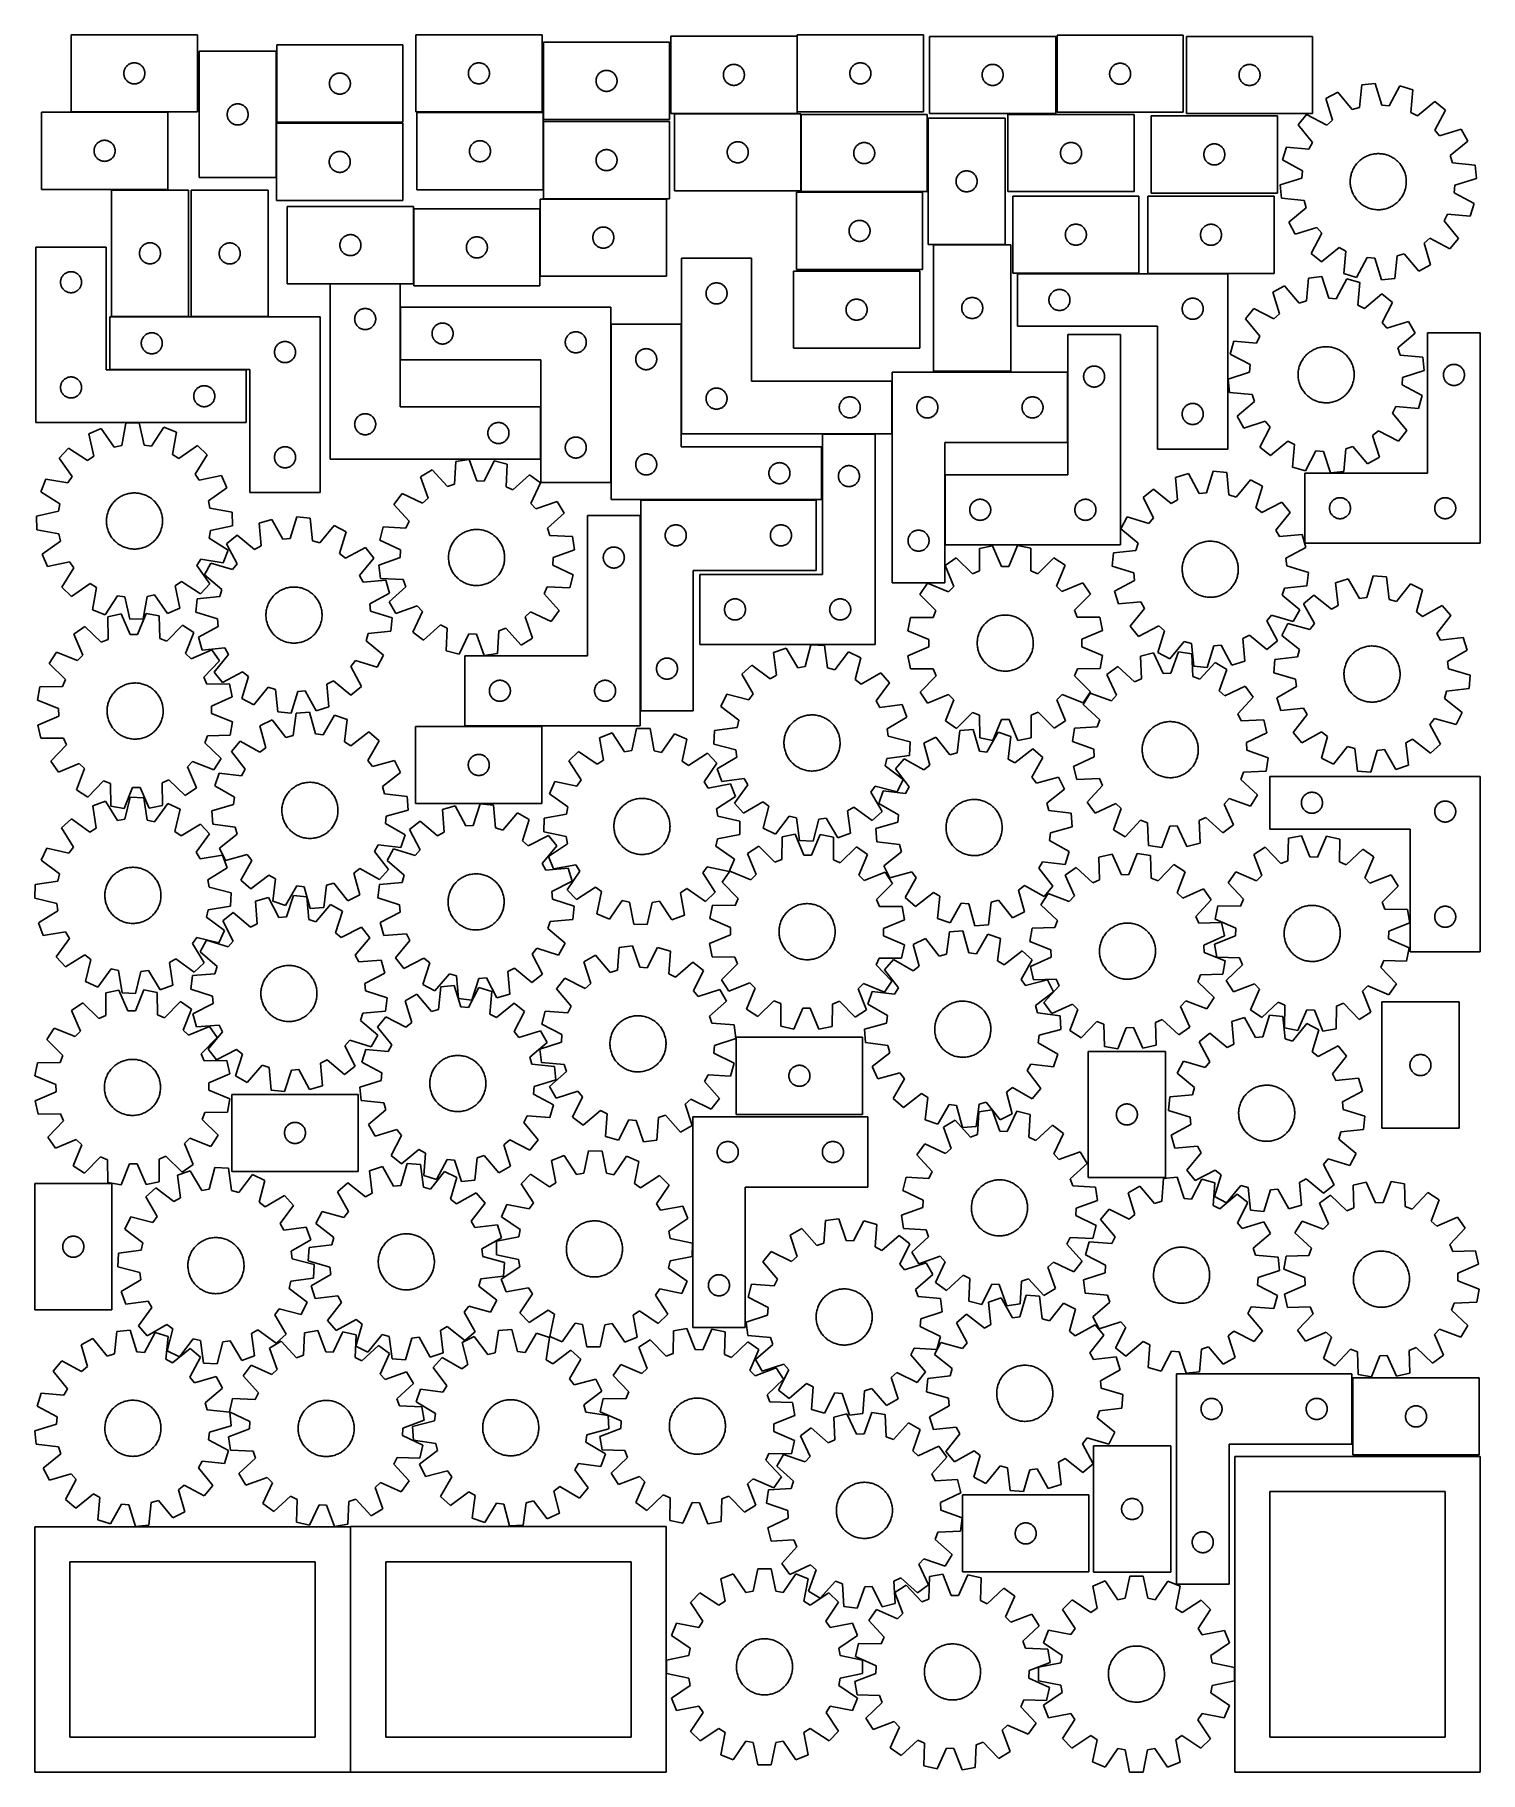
# Model space of a CAD drawing. Header units: millimetres. Extents: x 7 to 1243, y 7 to 1493.
import ezdxf

# ---------------------------------------------------------------- set-up
doc = ezdxf.new("R2010")
doc.units = ezdxf.units.MM
doc.layers.add('CUT', color=7, linetype='CONTINUOUS', true_color=0x000000)

msp = doc.modelspace()

# ---------------------------------------------------------------- linework, layer by layer
at = {"layer": 'CUT'}
for p, q in [((145.744441, 1492.61701), (37.744441, 1492.61701)), ((37.744441, 1492.61701), (37.744441, 1426.61701)), ((145.744441, 1426.61701), (145.744441, 1492.61701)), ((440.579768, 1492.633123), (332.579768, 1492.633123)), ((332.579768, 1492.633123), (332.579768, 1426.633123)), ((440.579768, 1426.633123), (440.579768, 1492.633123)), ((549.790095, 1486.186102), (441.790095, 1486.186102)), ((441.790095, 1486.186102), (441.790095, 1420.186102)), ((549.790095, 1420.186102), (549.790095, 1486.186102)), ((658.755002, 1491.335269), (550.755002, 1491.335269)), ((550.755002, 1491.335269), (550.755002, 1425.335269)), ((658.755002, 1425.335269), (658.755002, 1491.335269)), ((766.971309, 1492.609686), (658.971309, 1492.609686)), ((658.971309, 1492.609686), (658.971309, 1426.609686)), ((766.971309, 1426.609686), (766.971309, 1492.609686)), ((880.151609, 1491.277163), (772.151609, 1491.277163)), ((772.151609, 1491.277163), (772.151609, 1425.277163)), ((880.151609, 1425.277163), (880.151609, 1491.277163)), ((989.23068, 1492.286929), (881.23068, 1492.286929)), ((881.23068, 1492.286929), (881.23068, 1426.286929)), ((989.23068, 1426.286929), (989.23068, 1492.286929)), ((1099.97392, 1491.227603), (991.97392, 1491.227603)), ((991.97392, 1491.227603), (991.97392, 1425.227603)), ((1099.97392, 1425.227603), (1099.97392, 1491.227603)), ((213.163876, 1478.509586), (147.163876, 1478.509586)), ((147.163876, 1478.509586), (147.163876, 1370.509586)), ((213.163876, 1370.509586), (213.163876, 1478.509586)), ((321.581845, 1483.875552), (213.581845, 1483.875552)), ((213.581845, 1483.875552), (213.581845, 1417.875552)), ((321.581845, 1417.875552), (321.581845, 1483.875552)), ((82.744441, 1459.61701), (82.763711, 1460.205638)), ((82.763711, 1459.028382), (82.744441, 1459.61701)), ((82.763711, 1460.205638), (82.821437, 1460.791746)), ((82.821437, 1458.442274), (82.763711, 1459.028382)), ((82.821437, 1460.791746), (82.917374, 1461.372823)), ((82.917374, 1457.861197), (82.821437, 1458.442274)), ((82.917374, 1461.372823), (83.051109, 1461.946381)), ((83.051109, 1457.287639), (82.917374, 1457.861197)), ((83.051109, 1461.946381), (83.22207, 1462.509965)), ((83.22207, 1456.724055), (83.051109, 1457.287639)), ((83.22207, 1462.509965), (83.429525, 1463.061161)), ((83.429525, 1456.172859), (83.22207, 1456.724055)), ((83.429525, 1463.061161), (83.672587, 1463.597608)), ((83.672587, 1463.597608), (83.950213, 1464.11701)), ((83.950213, 1464.11701), (84.261215, 1464.617142)), ((84.261215, 1464.617142), (84.604261, 1465.095863)), ((84.604261, 1465.095863), (84.977883, 1465.551122)), ((84.977883, 1465.551122), (85.38048, 1465.980971)), ((85.38048, 1465.980971), (85.810329, 1466.383568)), ((85.810329, 1466.383568), (86.265588, 1466.75719)), ((86.265588, 1466.75719), (86.744309, 1467.100236)), ((86.744309, 1467.100236), (87.244441, 1467.411239)), ((87.244441, 1467.411239), (87.763843, 1467.688865)), ((87.763843, 1467.688865), (88.30029, 1467.931926)), ((88.30029, 1467.931926), (88.851486, 1468.139381)), ((88.851486, 1468.139381), (89.41507, 1468.310342)), ((89.41507, 1468.310342), (89.988628, 1468.444077)), ((89.988628, 1468.444077), (90.569705, 1468.540014)), ((90.569705, 1468.540014), (91.155813, 1468.59774)), ((91.155813, 1468.59774), (91.744441, 1468.61701)), ((91.744441, 1468.61701), (92.333069, 1468.59774)), ((92.333069, 1468.59774), (92.919177, 1468.540014)), ((92.919177, 1468.540014), (93.500254, 1468.444077)), ((93.500254, 1468.444077), (94.073813, 1468.310342)), ((94.073813, 1468.310342), (94.637396, 1468.139381)), ((94.637396, 1468.139381), (95.188592, 1467.931926)), ((95.188592, 1467.931926), (95.725039, 1467.688865)), ((95.725039, 1467.688865), (96.244441, 1467.411239)), ((96.244441, 1467.411239), (96.744573, 1467.100236)), ((96.744573, 1467.100236), (97.223294, 1466.75719)), ((97.223294, 1466.75719), (97.678554, 1466.383568)), ((97.678554, 1466.383568), (98.108402, 1465.980971)), ((98.108402, 1465.980971), (98.510999, 1465.551122)), ((98.510999, 1465.551122), (98.884621, 1465.095863)), ((98.884621, 1465.095863), (99.227668, 1464.617142)), ((99.227668, 1464.617142), (99.53867, 1464.11701)), ((99.53867, 1464.11701), (99.816296, 1463.597608)), ((99.816296, 1463.597608), (100.059357, 1463.061161)), ((100.059357, 1463.061161), (100.266812, 1462.509965)), ((100.266812, 1456.724055), (100.059357, 1456.172859)), ((100.266812, 1462.509965), (100.437774, 1461.946381)), ((100.437774, 1457.287639), (100.266812, 1456.724055)), ((100.437774, 1461.946381), (100.571509, 1461.372823)), ((100.571509, 1457.861197), (100.437774, 1457.287639)), ((100.571509, 1461.372823), (100.667445, 1460.791746)), ((100.667445, 1458.442274), (100.571509, 1457.861197)), ((100.667445, 1460.791746), (100.725171, 1460.205638)), ((100.725171, 1459.028382), (100.667445, 1458.442274)), ((100.725171, 1460.205638), (100.744441, 1459.61701)), ((100.744441, 1459.61701), (100.725171, 1459.028382)), ((260.441665, 1456.354405), (260.815287, 1456.809664)), ((260.815287, 1456.809664), (261.217884, 1457.239513)), ((261.217884, 1457.239513), (261.647733, 1457.64211)), ((261.647733, 1457.64211), (262.102992, 1458.015732)), ((262.102992, 1458.015732), (262.581713, 1458.358778)), ((262.581713, 1458.358778), (263.081845, 1458.66978)), ((263.081845, 1458.66978), (263.601247, 1458.947407)), ((263.601247, 1458.947407), (264.137694, 1459.190468)), ((264.137694, 1459.190468), (264.68889, 1459.397923)), ((264.68889, 1459.397923), (265.252474, 1459.568884)), ((265.252474, 1459.568884), (265.826032, 1459.702619)), ((265.826032, 1459.702619), (266.40711, 1459.798556)), ((266.40711, 1459.798556), (266.993217, 1459.856282)), ((266.993217, 1459.856282), (267.581845, 1459.875552)), ((267.581845, 1459.875552), (268.170474, 1459.856282)), ((268.170474, 1459.856282), (268.756581, 1459.798556)), ((268.756581, 1459.798556), (269.337658, 1459.702619)), ((269.337658, 1459.702619), (269.911217, 1459.568884)), ((269.911217, 1459.568884), (270.474801, 1459.397923)), ((270.474801, 1459.397923), (271.025996, 1459.190468)), ((271.025996, 1459.190468), (271.562444, 1458.947407)), ((271.562444, 1458.947407), (272.081845, 1458.66978)), ((272.081845, 1458.66978), (272.581977, 1458.358778)), ((272.581977, 1458.358778), (273.060698, 1458.015732)), ((273.060698, 1458.015732), (273.515958, 1457.64211)), ((273.515958, 1457.64211), (273.945806, 1457.239513)), ((273.945806, 1457.239513), (274.348404, 1456.809664)), ((274.348404, 1456.809664), (274.722025, 1456.354405)), ((377.579768, 1459.633123), (377.599038, 1460.221751)), ((377.599038, 1459.044495), (377.579768, 1459.633123)), ((377.599038, 1460.221751), (377.656765, 1460.807859)), ((377.656765, 1458.458387), (377.599038, 1459.044495)), ((377.656765, 1460.807859), (377.752701, 1461.388936)), ((377.752701, 1457.87731), (377.656765, 1458.458387)), ((377.752701, 1461.388936), (377.886436, 1461.962495)), ((377.886436, 1457.303752), (377.752701, 1457.87731)), ((377.886436, 1461.962495), (378.057397, 1462.526078)), ((378.057397, 1456.740168), (377.886436, 1457.303752)), ((378.057397, 1462.526078), (378.264853, 1463.077274)), ((378.264853, 1456.188972), (378.057397, 1456.740168)), ((378.264853, 1463.077274), (378.507914, 1463.613721)), ((378.507914, 1463.613721), (378.78554, 1464.133123)), ((378.78554, 1464.133123), (379.096542, 1464.633255)), ((379.096542, 1464.633255), (379.439588, 1465.111976)), ((379.439588, 1465.111976), (379.81321, 1465.567236)), ((379.81321, 1465.567236), (380.215807, 1465.997084)), ((380.215807, 1465.997084), (380.645656, 1466.399681)), ((380.645656, 1466.399681), (381.100915, 1466.773303)), ((381.100915, 1466.773303), (381.579636, 1467.11635)), ((381.579636, 1467.11635), (382.079768, 1467.427352)), ((382.079768, 1467.427352), (382.59917, 1467.704978)), ((382.59917, 1467.704978), (383.135617, 1467.948039)), ((383.135617, 1467.948039), (383.686813, 1468.155494)), ((383.686813, 1468.155494), (384.250397, 1468.326456)), ((384.250397, 1468.326456), (384.823955, 1468.460191)), ((384.823955, 1468.460191), (385.405033, 1468.556127)), ((385.405033, 1468.556127), (385.99114, 1468.613854)), ((385.99114, 1468.613854), (386.579768, 1468.633123)), ((386.579768, 1468.633123), (387.168396, 1468.613854)), ((387.168396, 1468.613854), (387.754504, 1468.556127)), ((387.754504, 1468.556127), (388.335581, 1468.460191)), ((388.335581, 1468.460191), (388.90914, 1468.326456)), ((388.90914, 1468.326456), (389.472724, 1468.155494)), ((389.472724, 1468.155494), (390.023919, 1467.948039)), ((390.023919, 1467.948039), (390.560367, 1467.704978)), ((390.560367, 1467.704978), (391.079768, 1467.427352)), ((391.079768, 1467.427352), (391.5799, 1467.11635)), ((391.5799, 1467.11635), (392.058621, 1466.773303)), ((392.058621, 1466.773303), (392.513881, 1466.399681)), ((392.513881, 1466.399681), (392.943729, 1465.997084)), ((392.943729, 1465.997084), (393.346327, 1465.567236)), ((393.346327, 1465.567236), (393.719948, 1465.111976)), ((393.719948, 1465.111976), (394.062995, 1464.633255)), ((394.062995, 1464.633255), (394.373997, 1464.133123)), ((394.373997, 1464.133123), (394.651623, 1463.613721)), ((394.651623, 1463.613721), (394.894684, 1463.077274)), ((394.894684, 1463.077274), (395.102139, 1462.526078)), ((395.102139, 1456.740168), (394.894684, 1456.188972)), ((395.102139, 1462.526078), (395.273101, 1461.962495)), ((395.273101, 1457.303752), (395.102139, 1456.740168)), ((395.273101, 1461.962495), (395.406836, 1461.388936)), ((395.406836, 1457.87731), (395.273101, 1457.303752)), ((395.406836, 1461.388936), (395.502772, 1460.807859)), ((395.502772, 1458.458387), (395.406836, 1457.87731)), ((395.502772, 1460.807859), (395.560499, 1460.221751)), ((395.560499, 1459.044495), (395.502772, 1458.458387)), ((395.560499, 1460.221751), (395.579768, 1459.633123)), ((395.579768, 1459.633123), (395.560499, 1459.044495)), ((487.267724, 1456.079057), (487.47518, 1456.630253)), ((487.47518, 1456.630253), (487.718241, 1457.1667)), ((487.718241, 1457.1667), (487.995867, 1457.686102)), ((487.995867, 1457.686102), (488.306869, 1458.186234)), ((488.306869, 1458.186234), (488.649915, 1458.664955)), ((488.649915, 1458.664955), (489.023537, 1459.120214)), ((489.023537, 1459.120214), (489.426134, 1459.550063)), ((489.426134, 1459.550063), (489.855983, 1459.95266)), ((489.855983, 1459.95266), (490.311243, 1460.326282)), ((490.311243, 1460.326282), (490.789963, 1460.669328)), ((490.789963, 1460.669328), (491.290095, 1460.98033)), ((491.290095, 1460.98033), (491.809497, 1461.257956)), ((491.809497, 1461.257956), (492.345945, 1461.501018)), ((492.345945, 1461.501018), (492.89714, 1461.708473)), ((492.89714, 1461.708473), (493.460724, 1461.879434)), ((493.460724, 1461.879434), (494.034283, 1462.013169)), ((494.034283, 1462.013169), (494.61536, 1462.109105)), ((494.61536, 1462.109105), (495.201467, 1462.166832)), ((495.201467, 1462.166832), (495.790095, 1462.186102)), ((495.790095, 1462.186102), (496.378724, 1462.166832)), ((496.378724, 1462.166832), (496.964831, 1462.109105)), ((496.964831, 1462.109105), (497.545908, 1462.013169)), ((497.545908, 1462.013169), (498.119467, 1461.879434)), ((498.119467, 1461.879434), (498.683051, 1461.708473)), ((498.683051, 1461.708473), (499.234246, 1461.501018)), ((499.234246, 1461.501018), (499.770694, 1461.257956)), ((499.770694, 1461.257956), (500.290095, 1460.98033)), ((500.290095, 1460.98033), (500.790228, 1460.669328)), ((500.790228, 1460.669328), (501.268948, 1460.326282)), ((501.268948, 1460.326282), (501.724208, 1459.95266)), ((501.724208, 1459.95266), (502.154057, 1459.550063)), ((502.154057, 1459.550063), (502.556654, 1459.120214)), ((502.556654, 1459.120214), (502.930276, 1458.664955)), ((502.930276, 1458.664955), (503.273322, 1458.186234)), ((503.273322, 1458.186234), (503.584324, 1457.686102)), ((503.584324, 1457.686102), (503.86195, 1457.1667)), ((503.86195, 1457.1667), (504.105011, 1456.630253)), ((504.105011, 1456.630253), (504.312467, 1456.079057)), ((595.755002, 1458.335269), (595.774272, 1458.923897)), ((595.774272, 1457.74664), (595.755002, 1458.335269)), ((595.774272, 1458.923897), (595.831998, 1459.510004)), ((595.831998, 1457.160533), (595.774272, 1457.74664)), ((595.831998, 1459.510004), (595.927935, 1460.091082)), ((595.927935, 1456.579456), (595.831998, 1457.160533)), ((595.927935, 1460.091082), (596.06167, 1460.66464)), ((596.06167, 1456.005897), (595.927935, 1456.579456)), ((596.06167, 1460.66464), (596.232631, 1461.228224)), ((596.232631, 1461.228224), (596.440086, 1461.77942)), ((596.440086, 1461.77942), (596.683147, 1462.315867)), ((596.683147, 1462.315867), (596.960773, 1462.835269)), ((596.960773, 1462.835269), (597.271776, 1463.335401)), ((597.271776, 1463.335401), (597.614822, 1463.814122)), ((597.614822, 1463.814122), (597.988444, 1464.269381)), ((597.988444, 1464.269381), (598.391041, 1464.69923)), ((598.391041, 1464.69923), (598.82089, 1465.101827)), ((598.82089, 1465.101827), (599.276149, 1465.475449)), ((599.276149, 1465.475449), (599.75487, 1465.818495)), ((599.75487, 1465.818495), (600.255002, 1466.129497)), ((600.255002, 1466.129497), (600.774404, 1466.407123)), ((600.774404, 1466.407123), (601.310851, 1466.650184)), ((601.310851, 1466.650184), (601.862047, 1466.85764)), ((601.862047, 1466.85764), (602.425631, 1467.028601)), ((602.425631, 1467.028601), (602.999189, 1467.162336)), ((602.999189, 1467.162336), (603.580266, 1467.258272)), ((603.580266, 1467.258272), (604.166374, 1467.315999)), ((604.166374, 1467.315999), (604.755002, 1467.335269)), ((604.755002, 1467.335269), (605.34363, 1467.315999)), ((605.34363, 1467.315999), (605.929738, 1467.258272)), ((605.929738, 1467.258272), (606.510815, 1467.162336)), ((606.510815, 1467.162336), (607.084374, 1467.028601)), ((607.084374, 1467.028601), (607.647957, 1466.85764)), ((607.647957, 1466.85764), (608.199153, 1466.650184)), ((608.199153, 1466.650184), (608.7356, 1466.407123)), ((608.7356, 1466.407123), (609.255002, 1466.129497)), ((609.255002, 1466.129497), (609.755134, 1465.818495)), ((609.755134, 1465.818495), (610.233855, 1465.475449)), ((610.233855, 1465.475449), (610.689114, 1465.101827)), ((610.689114, 1465.101827), (611.118963, 1464.69923)), ((611.118963, 1464.69923), (611.52156, 1464.269381)), ((611.52156, 1464.269381), (611.895182, 1463.814122)), ((611.895182, 1463.814122), (612.238229, 1463.335401)), ((612.238229, 1463.335401), (612.549231, 1462.835269)), ((612.549231, 1462.835269), (612.826857, 1462.315867)), ((612.826857, 1462.315867), (613.069918, 1461.77942)), ((613.069918, 1461.77942), (613.277373, 1461.228224)), ((613.277373, 1461.228224), (613.448335, 1460.66464)), ((613.448335, 1460.66464), (613.58207, 1460.091082)), ((613.58207, 1456.579456), (613.448335, 1456.005897)), ((613.58207, 1460.091082), (613.678006, 1459.510004)), ((613.678006, 1457.160533), (613.58207, 1456.579456)), ((613.678006, 1459.510004), (613.735732, 1458.923897)), ((613.735732, 1457.74664), (613.678006, 1457.160533)), ((613.735732, 1458.923897), (613.755002, 1458.335269)), ((613.755002, 1458.335269), (613.735732, 1457.74664)), ((703.971309, 1459.609686), (703.990579, 1460.198314)), ((703.990579, 1459.021058), (703.971309, 1459.609686)), ((703.990579, 1460.198314), (704.048305, 1460.784421)), ((704.048305, 1458.43495), (703.990579, 1459.021058)), ((704.048305, 1460.784421), (704.144241, 1461.365499)), ((704.144241, 1457.853873), (704.048305, 1458.43495)), ((704.144241, 1461.365499), (704.277976, 1461.939057)), ((704.277976, 1457.280314), (704.144241, 1457.853873)), ((704.277976, 1461.939057), (704.448938, 1462.502641)), ((704.448938, 1456.716731), (704.277976, 1457.280314)), ((704.448938, 1462.502641), (704.656393, 1463.053837)), ((704.656393, 1456.165535), (704.448938, 1456.716731)), ((704.656393, 1463.053837), (704.899454, 1463.590284)), ((704.899454, 1463.590284), (705.17708, 1464.109686)), ((705.17708, 1464.109686), (705.488082, 1464.609818)), ((705.488082, 1464.609818), (705.831129, 1465.088539)), ((705.831129, 1465.088539), (706.204751, 1465.543798)), ((706.204751, 1465.543798), (706.607348, 1465.973647)), ((706.607348, 1465.973647), (707.037197, 1466.376244)), ((707.037197, 1466.376244), (707.492456, 1466.749866)), ((707.492456, 1466.749866), (707.971177, 1467.092912)), ((707.971177, 1467.092912), (708.471309, 1467.403914)), ((708.471309, 1467.403914), (708.990711, 1467.68154)), ((708.990711, 1467.68154), (709.527158, 1467.924602)), ((709.527158, 1467.924602), (710.078354, 1468.132057)), ((710.078354, 1468.132057), (710.641937, 1468.303018)), ((710.641937, 1468.303018), (711.215496, 1468.436753)), ((711.215496, 1468.436753), (711.796573, 1468.532689)), ((711.796573, 1468.532689), (712.382681, 1468.590416)), ((712.382681, 1468.590416), (712.971309, 1468.609686)), ((712.971309, 1468.609686), (713.559937, 1468.590416)), ((713.559937, 1468.590416), (714.146045, 1468.532689)), ((714.146045, 1468.532689), (714.727122, 1468.436753)), ((714.727122, 1468.436753), (715.30068, 1468.303018)), ((715.30068, 1468.303018), (715.864264, 1468.132057)), ((715.864264, 1468.132057), (716.41546, 1467.924602)), ((716.41546, 1467.924602), (716.951907, 1467.68154)), ((716.951907, 1467.68154), (717.471309, 1467.403914)), ((717.471309, 1467.403914), (717.971441, 1467.092912)), ((717.971441, 1467.092912), (718.450162, 1466.749866)), ((718.450162, 1466.749866), (718.905421, 1466.376244)), ((718.905421, 1466.376244), (719.33527, 1465.973647)), ((719.33527, 1465.973647), (719.737867, 1465.543798)), ((719.737867, 1465.543798), (720.111489, 1465.088539)), ((720.111489, 1465.088539), (720.454535, 1464.609818)), ((720.454535, 1464.609818), (720.765537, 1464.109686)), ((720.765537, 1464.109686), (721.043164, 1463.590284)), ((721.043164, 1463.590284), (721.286225, 1463.053837)), ((721.286225, 1463.053837), (721.49368, 1462.502641)), ((721.49368, 1456.716731), (721.286225, 1456.165535)), ((721.49368, 1462.502641), (721.664641, 1461.939057)), ((721.664641, 1457.280314), (721.49368, 1456.716731)), ((721.664641, 1461.939057), (721.798376, 1461.365499)), ((721.798376, 1457.853873), (721.664641, 1457.280314)), ((721.798376, 1461.365499), (721.894313, 1460.784421)), ((721.894313, 1458.43495), (721.798376, 1457.853873)), ((721.894313, 1460.784421), (721.952039, 1460.198314)), ((721.952039, 1459.021058), (721.894313, 1458.43495)), ((721.952039, 1460.198314), (721.971309, 1459.609686)), ((721.971309, 1459.609686), (721.952039, 1459.021058)), ((817.151609, 1458.277163), (817.170878, 1458.865791)), ((817.170878, 1457.688535), (817.151609, 1458.277163)), ((817.170878, 1458.865791), (817.228605, 1459.451899)), ((817.228605, 1457.102427), (817.170878, 1457.688535)), ((817.228605, 1459.451899), (817.324541, 1460.032976)), ((817.324541, 1456.52135), (817.228605, 1457.102427)), ((817.324541, 1460.032976), (817.458276, 1460.606535)), ((817.458276, 1455.947792), (817.324541, 1456.52135)), ((817.458276, 1460.606535), (817.629237, 1461.170118)), ((817.629237, 1461.170118), (817.836693, 1461.721314)), ((817.836693, 1461.721314), (818.079754, 1462.257761)), ((818.079754, 1462.257761), (818.35738, 1462.777163)), ((818.35738, 1462.777163), (818.668382, 1463.277295)), ((818.668382, 1463.277295), (819.011428, 1463.756016)), ((819.011428, 1463.756016), (819.38505, 1464.211276)), ((819.38505, 1464.211276), (819.787648, 1464.641124)), ((819.787648, 1464.641124), (820.217496, 1465.043721)), ((820.217496, 1465.043721), (820.672756, 1465.417343)), ((820.672756, 1465.417343), (821.151476, 1465.76039)), ((821.151476, 1465.76039), (821.651609, 1466.071392)), ((821.651609, 1466.071392), (822.17101, 1466.349018)), ((822.17101, 1466.349018), (822.707458, 1466.592079)), ((822.707458, 1466.592079), (823.258653, 1466.799534)), ((823.258653, 1466.799534), (823.822237, 1466.970496)), ((823.822237, 1466.970496), (824.395796, 1467.104231)), ((824.395796, 1467.104231), (824.976873, 1467.200167)), ((824.976873, 1467.200167), (825.56298, 1467.257893)), ((825.56298, 1467.257893), (826.151609, 1467.277163)), ((826.151609, 1467.277163), (826.740237, 1467.257893)), ((826.740237, 1467.257893), (827.326344, 1467.200167)), ((827.326344, 1467.200167), (827.907421, 1467.104231)), ((827.907421, 1467.104231), (828.48098, 1466.970496)), ((828.48098, 1466.970496), (829.044564, 1466.799534)), ((829.044564, 1466.799534), (829.595759, 1466.592079)), ((829.595759, 1466.592079), (830.132207, 1466.349018)), ((830.132207, 1466.349018), (830.651609, 1466.071392)), ((830.651609, 1466.071392), (831.151741, 1465.76039)), ((831.151741, 1465.76039), (831.630461, 1465.417343)), ((831.630461, 1465.417343), (832.085721, 1465.043721)), ((832.085721, 1465.043721), (832.51557, 1464.641124)), ((832.51557, 1464.641124), (832.918167, 1464.211276)), ((832.918167, 1464.211276), (833.291789, 1463.756016)), ((833.291789, 1463.756016), (833.634835, 1463.277295)), ((833.634835, 1463.277295), (833.945837, 1462.777163)), ((833.945837, 1462.777163), (834.223463, 1462.257761)), ((834.223463, 1462.257761), (834.466524, 1461.721314)), ((834.466524, 1461.721314), (834.67398, 1461.170118)), ((834.67398, 1461.170118), (834.844941, 1460.606535)), ((834.844941, 1460.606535), (834.978676, 1460.032976)), ((834.978676, 1456.52135), (834.844941, 1455.947792)), ((834.978676, 1460.032976), (835.074612, 1459.451899)), ((835.074612, 1457.102427), (834.978676, 1456.52135)), ((835.074612, 1459.451899), (835.132339, 1458.865791)), ((835.132339, 1457.688535), (835.074612, 1457.102427)), ((835.132339, 1458.865791), (835.151609, 1458.277163)), ((835.151609, 1458.277163), (835.132339, 1457.688535)), ((926.23068, 1459.286929), (926.249949, 1459.875557)), ((926.249949, 1458.698301), (926.23068, 1459.286929)), ((926.249949, 1459.875557), (926.307676, 1460.461665)), ((926.307676, 1458.112193), (926.249949, 1458.698301)), ((926.307676, 1460.461665), (926.403612, 1461.042742)), ((926.403612, 1457.531116), (926.307676, 1458.112193)), ((926.403612, 1461.042742), (926.537347, 1461.6163)), ((926.537347, 1456.957557), (926.403612, 1457.531116)), ((926.537347, 1461.6163), (926.708308, 1462.179884)), ((926.708308, 1456.393974), (926.537347, 1456.957557)), ((926.708308, 1462.179884), (926.915764, 1462.73108)), ((926.915764, 1455.842778), (926.708308, 1456.393974)), ((926.915764, 1462.73108), (927.158825, 1463.267527)), ((927.158825, 1463.267527), (927.436451, 1463.786929)), ((927.436451, 1463.786929), (927.747453, 1464.287061)), ((927.747453, 1464.287061), (928.0905, 1464.765782)), ((928.0905, 1464.765782), (928.464121, 1465.221041)), ((928.464121, 1465.221041), (928.866719, 1465.65089)), ((928.866719, 1465.65089), (929.296567, 1466.053487)), ((929.296567, 1466.053487), (929.751827, 1466.427109)), ((929.751827, 1466.427109), (930.230547, 1466.770155)), ((930.230547, 1466.770155), (930.73068, 1467.081157)), ((930.73068, 1467.081157), (931.250081, 1467.358783)), ((931.250081, 1467.358783), (931.786529, 1467.601845)), ((931.786529, 1467.601845), (932.337724, 1467.8093)), ((932.337724, 1467.8093), (932.901308, 1467.980261)), ((932.901308, 1467.980261), (933.474867, 1468.113996)), ((933.474867, 1468.113996), (934.055944, 1468.209933)), ((934.055944, 1468.209933), (934.642051, 1468.267659)), ((934.642051, 1468.267659), (935.23068, 1468.286929)), ((935.23068, 1468.286929), (935.819308, 1468.267659)), ((935.819308, 1468.267659), (936.405415, 1468.209933)), ((936.405415, 1468.209933), (936.986492, 1468.113996)), ((936.986492, 1468.113996), (937.560051, 1467.980261)), ((937.560051, 1467.980261), (938.123635, 1467.8093)), ((938.123635, 1467.8093), (938.67483, 1467.601845)), ((938.67483, 1467.601845), (939.211278, 1467.358783)), ((939.211278, 1467.358783), (939.73068, 1467.081157)), ((939.73068, 1467.081157), (940.230812, 1466.770155)), ((940.230812, 1466.770155), (940.709532, 1466.427109)), ((940.709532, 1466.427109), (941.164792, 1466.053487)), ((941.164792, 1466.053487), (941.594641, 1465.65089)), ((941.594641, 1465.65089), (941.997238, 1465.221041)), ((941.997238, 1465.221041), (942.37086, 1464.765782)), ((942.37086, 1464.765782), (942.713906, 1464.287061)), ((942.713906, 1464.287061), (943.024908, 1463.786929)), ((943.024908, 1463.786929), (943.302534, 1463.267527)), ((943.302534, 1463.267527), (943.545595, 1462.73108)), ((943.545595, 1462.73108), (943.753051, 1462.179884)), ((943.753051, 1456.393974), (943.545595, 1455.842778)), ((943.753051, 1462.179884), (943.924012, 1461.6163)), ((943.924012, 1456.957557), (943.753051, 1456.393974)), ((943.924012, 1461.6163), (944.057747, 1461.042742)), ((944.057747, 1457.531116), (943.924012, 1456.957557)), ((944.057747, 1461.042742), (944.153683, 1460.461665)), ((944.153683, 1458.112193), (944.057747, 1457.531116)), ((944.153683, 1460.461665), (944.21141, 1459.875557)), ((944.21141, 1458.698301), (944.153683, 1458.112193)), ((944.21141, 1459.875557), (944.23068, 1459.286929)), ((944.23068, 1459.286929), (944.21141, 1458.698301)), ((1036.97392, 1458.227603), (1036.99319, 1458.816231)), ((1036.99319, 1457.638974), (1036.97392, 1458.227603)), ((1036.99319, 1458.816231), (1037.050916, 1459.402338)), ((1037.050916, 1457.052867), (1036.99319, 1457.638974)), ((1037.050916, 1459.402338), (1037.146852, 1459.983416)), ((1037.146852, 1456.47179), (1037.050916, 1457.052867)), ((1037.146852, 1459.983416), (1037.280588, 1460.556974)), ((1037.280588, 1455.898231), (1037.146852, 1456.47179)), ((1037.280588, 1460.556974), (1037.451549, 1461.120558)), ((1037.451549, 1461.120558), (1037.659004, 1461.671754)), ((1037.659004, 1461.671754), (1037.902065, 1462.208201)), ((1037.902065, 1462.208201), (1038.179691, 1462.727603)), ((1038.179691, 1462.727603), (1038.490693, 1463.227735)), ((1038.490693, 1463.227735), (1038.83374, 1463.706455)), ((1038.83374, 1463.706455), (1039.207362, 1464.161715)), ((1039.207362, 1464.161715), (1039.609959, 1464.591564)), ((1039.609959, 1464.591564), (1040.039808, 1464.994161)), ((1040.039808, 1464.994161), (1040.495067, 1465.367783)), ((1040.495067, 1465.367783), (1040.973788, 1465.710829)), ((1040.973788, 1465.710829), (1041.47392, 1466.021831)), ((1041.47392, 1466.021831), (1041.993322, 1466.299457)), ((1041.993322, 1466.299457), (1042.529769, 1466.542518)), ((1042.529769, 1466.542518), (1043.080965, 1466.749974)), ((1043.080965, 1466.749974), (1043.644549, 1466.920935)), ((1043.644549, 1466.920935), (1044.218107, 1467.05467)), ((1044.218107, 1467.05467), (1044.799184, 1467.150606)), ((1044.799184, 1467.150606), (1045.385292, 1467.208333)), ((1045.385292, 1467.208333), (1045.97392, 1467.227603)), ((1045.97392, 1467.227603), (1046.562548, 1467.208333)), ((1046.562548, 1467.208333), (1047.148656, 1467.150606)), ((1047.148656, 1467.150606), (1047.729733, 1467.05467)), ((1047.729733, 1467.05467), (1048.303291, 1466.920935)), ((1048.303291, 1466.920935), (1048.866875, 1466.749974)), ((1048.866875, 1466.749974), (1049.418071, 1466.542518)), ((1049.418071, 1466.542518), (1049.954518, 1466.299457)), ((1049.954518, 1466.299457), (1050.47392, 1466.021831)), ((1050.47392, 1466.021831), (1050.974052, 1465.710829)), ((1050.974052, 1465.710829), (1051.452773, 1465.367783)), ((1051.452773, 1465.367783), (1051.908032, 1464.994161)), ((1051.908032, 1464.994161), (1052.337881, 1464.591564)), ((1052.337881, 1464.591564), (1052.740478, 1464.161715)), ((1052.740478, 1464.161715), (1053.1141, 1463.706455)), ((1053.1141, 1463.706455), (1053.457146, 1463.227735)), ((1053.457146, 1463.227735), (1053.768149, 1462.727603)), ((1053.768149, 1462.727603), (1054.045775, 1462.208201)), ((1054.045775, 1462.208201), (1054.288836, 1461.671754)), ((1054.288836, 1461.671754), (1054.496291, 1461.120558)), ((1054.496291, 1461.120558), (1054.667252, 1460.556974)), ((1054.667252, 1460.556974), (1054.800987, 1459.983416)), ((1054.800987, 1456.47179), (1054.667252, 1455.898231)), ((1054.800987, 1459.983416), (1054.896924, 1459.402338)), ((1054.896924, 1457.052867), (1054.800987, 1456.47179)), ((1054.896924, 1459.402338), (1054.95465, 1458.816231)), ((1054.95465, 1457.638974), (1054.896924, 1457.052867)), ((1054.95465, 1458.816231), (1054.97392, 1458.227603)), ((1054.97392, 1458.227603), (1054.95465, 1457.638974)), ((83.672587, 1455.636412), (83.429525, 1456.172859)), ((83.950213, 1455.11701), (83.672587, 1455.636412)), ((84.261215, 1454.616878), (83.950213, 1455.11701)), ((84.604261, 1454.138157), (84.261215, 1454.616878)), ((84.977883, 1453.682898), (84.604261, 1454.138157)), ((85.38048, 1453.253049), (84.977883, 1453.682898)), ((85.810329, 1452.850452), (85.38048, 1453.253049)), ((86.265588, 1452.47683), (85.810329, 1452.850452)), ((86.744309, 1452.133783), (86.265588, 1452.47683)), ((87.244441, 1451.822781), (86.744309, 1452.133783)), ((87.763843, 1451.545155), (87.244441, 1451.822781)), ((88.30029, 1451.302094), (87.763843, 1451.545155)), ((88.851486, 1451.094639), (88.30029, 1451.302094)), ((89.41507, 1450.923677), (88.851486, 1451.094639)), ((89.988628, 1450.789942), (89.41507, 1450.923677)), ((90.569705, 1450.694006), (89.988628, 1450.789942)), ((91.155813, 1450.63628), (90.569705, 1450.694006)), ((91.744441, 1450.61701), (91.155813, 1450.63628)), ((92.333069, 1450.63628), (91.744441, 1450.61701)), ((92.919177, 1450.694006), (92.333069, 1450.63628)), ((93.500254, 1450.789942), (92.919177, 1450.694006)), ((94.073813, 1450.923677), (93.500254, 1450.789942)), ((94.637396, 1451.094639), (94.073813, 1450.923677)), ((95.188592, 1451.302094), (94.637396, 1451.094639)), ((95.725039, 1451.545155), (95.188592, 1451.302094)), ((96.244441, 1451.822781), (95.725039, 1451.545155)), ((96.744573, 1452.133783), (96.244441, 1451.822781)), ((97.223294, 1452.47683), (96.744573, 1452.133783)), ((97.678554, 1452.850452), (97.223294, 1452.47683)), ((98.108402, 1453.253049), (97.678554, 1452.850452)), ((98.510999, 1453.682898), (98.108402, 1453.253049)), ((98.884621, 1454.138157), (98.510999, 1453.682898)), ((99.227668, 1454.616878), (98.884621, 1454.138157)), ((99.53867, 1455.11701), (99.227668, 1454.616878)), ((99.816296, 1455.636412), (99.53867, 1455.11701)), ((100.059357, 1456.172859), (99.816296, 1455.636412)), ((258.581845, 1450.875552), (258.601115, 1451.46418)), ((258.601115, 1450.286924), (258.581845, 1450.875552)), ((258.601115, 1451.46418), (258.658842, 1452.050288)), ((258.658842, 1449.700816), (258.601115, 1450.286924)), ((258.658842, 1452.050288), (258.754778, 1452.631365)), ((258.754778, 1449.119739), (258.658842, 1449.700816)), ((258.754778, 1452.631365), (258.888513, 1453.204923)), ((258.888513, 1448.54618), (258.754778, 1449.119739)), ((258.888513, 1453.204923), (259.059474, 1453.768507)), ((259.059474, 1447.982597), (258.888513, 1448.54618)), ((259.059474, 1453.768507), (259.26693, 1454.319703)), ((259.26693, 1447.431401), (259.059474, 1447.982597)), ((259.26693, 1454.319703), (259.509991, 1454.85615)), ((259.509991, 1446.894954), (259.26693, 1447.431401)), ((259.509991, 1454.85615), (259.787617, 1455.375552)), ((259.787617, 1446.375552), (259.509991, 1446.894954)), ((259.787617, 1455.375552), (260.098619, 1455.875684)), ((260.098619, 1445.87542), (259.787617, 1446.375552)), ((260.098619, 1455.875684), (260.441665, 1456.354405)), ((260.441665, 1445.396699), (260.098619, 1445.87542)), ((260.815287, 1444.94144), (260.441665, 1445.396699)), ((261.217884, 1444.511591), (260.815287, 1444.94144)), ((261.647733, 1444.108994), (261.217884, 1444.511591)), ((262.102992, 1443.735372), (261.647733, 1444.108994)), ((262.581713, 1443.392325), (262.102992, 1443.735372)), ((263.081845, 1443.081323), (262.581713, 1443.392325)), ((263.601247, 1442.803697), (263.081845, 1443.081323)), ((264.137694, 1442.560636), (263.601247, 1442.803697)), ((264.68889, 1442.353181), (264.137694, 1442.560636)), ((265.252474, 1442.182219), (264.68889, 1442.353181)), ((265.826032, 1442.048484), (265.252474, 1442.182219)), ((266.40711, 1441.952548), (265.826032, 1442.048484)), ((266.993217, 1441.894822), (266.40711, 1441.952548)), ((267.581845, 1441.875552), (266.993217, 1441.894822)), ((268.170474, 1441.894822), (267.581845, 1441.875552)), ((268.756581, 1441.952548), (268.170474, 1441.894822)), ((269.337658, 1442.048484), (268.756581, 1441.952548)), ((269.911217, 1442.182219), (269.337658, 1442.048484)), ((270.474801, 1442.353181), (269.911217, 1442.182219)), ((271.025996, 1442.560636), (270.474801, 1442.353181)), ((271.562444, 1442.803697), (271.025996, 1442.560636)), ((272.081845, 1443.081323), (271.562444, 1442.803697)), ((272.581977, 1443.392325), (272.081845, 1443.081323)), ((273.060698, 1443.735372), (272.581977, 1443.392325)), ((273.515958, 1444.108994), (273.060698, 1443.735372)), ((273.945806, 1444.511591), (273.515958, 1444.108994)), ((274.348404, 1444.94144), (273.945806, 1444.511591)), ((274.722025, 1445.396699), (274.348404, 1444.94144)), ((274.722025, 1456.354405), (275.065072, 1455.875684)), ((275.065072, 1445.87542), (274.722025, 1445.396699)), ((275.065072, 1455.875684), (275.376074, 1455.375552)), ((275.376074, 1446.375552), (275.065072, 1445.87542)), ((275.376074, 1455.375552), (275.6537, 1454.85615)), ((275.6537, 1446.894954), (275.376074, 1446.375552)), ((275.6537, 1454.85615), (275.896761, 1454.319703)), ((275.896761, 1447.431401), (275.6537, 1446.894954)), ((275.896761, 1454.319703), (276.104217, 1453.768507)), ((276.104217, 1447.982597), (275.896761, 1447.431401)), ((276.104217, 1453.768507), (276.275178, 1453.204923)), ((276.275178, 1448.54618), (276.104217, 1447.982597)), ((276.275178, 1453.204923), (276.408913, 1452.631365)), ((276.408913, 1449.119739), (276.275178, 1448.54618)), ((276.408913, 1452.631365), (276.504849, 1452.050288)), ((276.504849, 1449.700816), (276.408913, 1449.119739)), ((276.504849, 1452.050288), (276.562576, 1451.46418)), ((276.562576, 1450.286924), (276.504849, 1449.700816)), ((276.562576, 1451.46418), (276.581845, 1450.875552)), ((276.581845, 1450.875552), (276.562576, 1450.286924)), ((378.507914, 1455.652525), (378.264853, 1456.188972)), ((378.78554, 1455.133123), (378.507914, 1455.652525)), ((379.096542, 1454.632991), (378.78554, 1455.133123)), ((379.439588, 1454.15427), (379.096542, 1454.632991)), ((379.81321, 1453.699011), (379.439588, 1454.15427)), ((380.215807, 1453.269162), (379.81321, 1453.699011)), ((380.645656, 1452.866565), (380.215807, 1453.269162)), ((381.100915, 1452.492943), (380.645656, 1452.866565)), ((381.579636, 1452.149897), (381.100915, 1452.492943)), ((382.079768, 1451.838895), (381.579636, 1452.149897)), ((382.59917, 1451.561269), (382.079768, 1451.838895)), ((383.135617, 1451.318207), (382.59917, 1451.561269)), ((383.686813, 1451.110752), (383.135617, 1451.318207)), ((384.250397, 1450.939791), (383.686813, 1451.110752)), ((384.823955, 1450.806056), (384.250397, 1450.939791)), ((385.405033, 1450.710119), (384.823955, 1450.806056)), ((385.99114, 1450.652393), (385.405033, 1450.710119)), ((386.579768, 1450.633123), (385.99114, 1450.652393)), ((387.168396, 1450.652393), (386.579768, 1450.633123)), ((387.754504, 1450.710119), (387.168396, 1450.652393)), ((388.335581, 1450.806056), (387.754504, 1450.710119)), ((388.90914, 1450.939791), (388.335581, 1450.806056)), ((389.472724, 1451.110752), (388.90914, 1450.939791)), ((390.023919, 1451.318207), (389.472724, 1451.110752)), ((390.560367, 1451.561269), (390.023919, 1451.318207)), ((391.079768, 1451.838895), (390.560367, 1451.561269)), ((391.5799, 1452.149897), (391.079768, 1451.838895)), ((392.058621, 1452.492943), (391.5799, 1452.149897)), ((392.513881, 1452.866565), (392.058621, 1452.492943)), ((392.943729, 1453.269162), (392.513881, 1452.866565)), ((393.346327, 1453.699011), (392.943729, 1453.269162)), ((393.719948, 1454.15427), (393.346327, 1453.699011)), ((394.062995, 1454.632991), (393.719948, 1454.15427)), ((394.373997, 1455.133123), (394.062995, 1454.632991)), ((394.651623, 1455.652525), (394.373997, 1455.133123)), ((394.894684, 1456.188972), (394.651623, 1455.652525)), ((486.790095, 1453.186102), (486.809365, 1453.77473)), ((486.809365, 1452.597474), (486.790095, 1453.186102)), ((486.809365, 1453.77473), (486.867092, 1454.360837)), ((486.867092, 1452.011366), (486.809365, 1452.597474)), ((486.867092, 1454.360837), (486.963028, 1454.941915)), ((486.963028, 1451.430289), (486.867092, 1452.011366)), ((486.963028, 1454.941915), (487.096763, 1455.515473)), ((487.096763, 1450.85673), (486.963028, 1451.430289)), ((487.096763, 1455.515473), (487.267724, 1456.079057)), ((487.267724, 1450.293147), (487.096763, 1450.85673)), ((487.47518, 1449.741951), (487.267724, 1450.293147)), ((487.718241, 1449.205504), (487.47518, 1449.741951)), ((487.995867, 1448.686102), (487.718241, 1449.205504)), ((488.306869, 1448.18597), (487.995867, 1448.686102)), ((488.649915, 1447.707249), (488.306869, 1448.18597)), ((489.023537, 1447.251989), (488.649915, 1447.707249)), ((489.426134, 1446.822141), (489.023537, 1447.251989)), ((489.855983, 1446.419543), (489.426134, 1446.822141)), ((490.311243, 1446.045922), (489.855983, 1446.419543)), ((490.789963, 1445.702875), (490.311243, 1446.045922)), ((491.290095, 1445.391873), (490.789963, 1445.702875)), ((491.809497, 1445.114247), (491.290095, 1445.391873)), ((492.345945, 1444.871186), (491.809497, 1445.114247)), ((492.89714, 1444.663731), (492.345945, 1444.871186)), ((493.460724, 1444.492769), (492.89714, 1444.663731)), ((494.034283, 1444.359034), (493.460724, 1444.492769)), ((494.61536, 1444.263098), (494.034283, 1444.359034)), ((495.201467, 1444.205371), (494.61536, 1444.263098)), ((495.790095, 1444.186102), (495.201467, 1444.205371)), ((496.378724, 1444.205371), (495.790095, 1444.186102)), ((496.964831, 1444.263098), (496.378724, 1444.205371)), ((497.545908, 1444.359034), (496.964831, 1444.263098)), ((498.119467, 1444.492769), (497.545908, 1444.359034)), ((498.683051, 1444.663731), (498.119467, 1444.492769)), ((499.234246, 1444.871186), (498.683051, 1444.663731)), ((499.770694, 1445.114247), (499.234246, 1444.871186)), ((500.290095, 1445.391873), (499.770694, 1445.114247)), ((500.790228, 1445.702875), (500.290095, 1445.391873)), ((501.268948, 1446.045922), (500.790228, 1445.702875)), ((501.724208, 1446.419543), (501.268948, 1446.045922)), ((502.154057, 1446.822141), (501.724208, 1446.419543)), ((502.556654, 1447.251989), (502.154057, 1446.822141)), ((502.930276, 1447.707249), (502.556654, 1447.251989)), ((503.273322, 1448.18597), (502.930276, 1447.707249)), ((503.584324, 1448.686102), (503.273322, 1448.18597)), ((503.86195, 1449.205504), (503.584324, 1448.686102)), ((504.105011, 1449.741951), (503.86195, 1449.205504)), ((504.312467, 1450.293147), (504.105011, 1449.741951)), ((504.312467, 1456.079057), (504.483428, 1455.515473)), ((504.483428, 1450.85673), (504.312467, 1450.293147)), ((504.483428, 1455.515473), (504.617163, 1454.941915)), ((504.617163, 1451.430289), (504.483428, 1450.85673)), ((504.617163, 1454.941915), (504.713099, 1454.360837)), ((504.713099, 1452.011366), (504.617163, 1451.430289)), ((504.713099, 1454.360837), (504.770826, 1453.77473)), ((504.770826, 1452.597474), (504.713099, 1452.011366)), ((504.770826, 1453.77473), (504.790095, 1453.186102)), ((504.790095, 1453.186102), (504.770826, 1452.597474)), ((596.232631, 1455.442313), (596.06167, 1456.005897)), ((596.440086, 1454.891118), (596.232631, 1455.442313)), ((596.683147, 1454.35467), (596.440086, 1454.891118)), ((596.960773, 1453.835269), (596.683147, 1454.35467)), ((597.271776, 1453.335137), (596.960773, 1453.835269)), ((597.614822, 1452.856416), (597.271776, 1453.335137)), ((597.988444, 1452.401156), (597.614822, 1452.856416)), ((598.391041, 1451.971308), (597.988444, 1452.401156)), ((598.82089, 1451.56871), (598.391041, 1451.971308)), ((599.276149, 1451.195089), (598.82089, 1451.56871)), ((599.75487, 1450.852042), (599.276149, 1451.195089)), ((600.255002, 1450.54104), (599.75487, 1450.852042)), ((600.774404, 1450.263414), (600.255002, 1450.54104)), ((601.310851, 1450.020353), (600.774404, 1450.263414)), ((601.862047, 1449.812897), (601.310851, 1450.020353)), ((602.425631, 1449.641936), (601.862047, 1449.812897)), ((602.999189, 1449.508201), (602.425631, 1449.641936)), ((603.580266, 1449.412265), (602.999189, 1449.508201)), ((604.166374, 1449.354538), (603.580266, 1449.412265)), ((604.755002, 1449.335269), (604.166374, 1449.354538)), ((605.34363, 1449.354538), (604.755002, 1449.335269)), ((605.929738, 1449.412265), (605.34363, 1449.354538)), ((606.510815, 1449.508201), (605.929738, 1449.412265)), ((607.084374, 1449.641936), (606.510815, 1449.508201)), ((607.647957, 1449.812897), (607.084374, 1449.641936)), ((608.199153, 1450.020353), (607.647957, 1449.812897)), ((608.7356, 1450.263414), (608.199153, 1450.020353)), ((609.255002, 1450.54104), (608.7356, 1450.263414)), ((609.755134, 1450.852042), (609.255002, 1450.54104)), ((610.233855, 1451.195089), (609.755134, 1450.852042)), ((610.689114, 1451.56871), (610.233855, 1451.195089)), ((611.118963, 1451.971308), (610.689114, 1451.56871)), ((611.52156, 1452.401156), (611.118963, 1451.971308)), ((611.895182, 1452.856416), (611.52156, 1452.401156)), ((612.238229, 1453.335137), (611.895182, 1452.856416)), ((612.549231, 1453.835269), (612.238229, 1453.335137)), ((612.826857, 1454.35467), (612.549231, 1453.835269)), ((613.069918, 1454.891118), (612.826857, 1454.35467)), ((613.277373, 1455.442313), (613.069918, 1454.891118)), ((613.448335, 1456.005897), (613.277373, 1455.442313)), ((704.899454, 1455.629088), (704.656393, 1456.165535)), ((705.17708, 1455.109686), (704.899454, 1455.629088)), ((705.488082, 1454.609554), (705.17708, 1455.109686)), ((705.831129, 1454.130833), (705.488082, 1454.609554)), ((706.204751, 1453.675573), (705.831129, 1454.130833)), ((706.607348, 1453.245725), (706.204751, 1453.675573)), ((707.037197, 1452.843127), (706.607348, 1453.245725)), ((707.492456, 1452.469506), (707.037197, 1452.843127)), ((707.971177, 1452.126459), (707.492456, 1452.469506)), ((708.471309, 1451.815457), (707.971177, 1452.126459)), ((708.990711, 1451.537831), (708.471309, 1451.815457)), ((709.527158, 1451.29477), (708.990711, 1451.537831)), ((710.078354, 1451.087315), (709.527158, 1451.29477)), ((710.641937, 1450.916353), (710.078354, 1451.087315)), ((711.215496, 1450.782618), (710.641937, 1450.916353)), ((711.796573, 1450.686682), (711.215496, 1450.782618)), ((712.382681, 1450.628955), (711.796573, 1450.686682)), ((712.971309, 1450.609686), (712.382681, 1450.628955)), ((713.559937, 1450.628955), (712.971309, 1450.609686)), ((714.146045, 1450.686682), (713.559937, 1450.628955)), ((714.727122, 1450.782618), (714.146045, 1450.686682)), ((715.30068, 1450.916353), (714.727122, 1450.782618)), ((715.864264, 1451.087315), (715.30068, 1450.916353)), ((716.41546, 1451.29477), (715.864264, 1451.087315)), ((716.951907, 1451.537831), (716.41546, 1451.29477)), ((717.471309, 1451.815457), (716.951907, 1451.537831)), ((717.971441, 1452.126459), (717.471309, 1451.815457)), ((718.450162, 1452.469506), (717.971441, 1452.126459)), ((718.905421, 1452.843127), (718.450162, 1452.469506)), ((719.33527, 1453.245725), (718.905421, 1452.843127)), ((719.737867, 1453.675573), (719.33527, 1453.245725)), ((720.111489, 1454.130833), (719.737867, 1453.675573)), ((720.454535, 1454.609554), (720.111489, 1454.130833)), ((720.765537, 1455.109686), (720.454535, 1454.609554)), ((721.043164, 1455.629088), (720.765537, 1455.109686)), ((721.286225, 1456.165535), (721.043164, 1455.629088)), ((817.629237, 1455.384208), (817.458276, 1455.947792)), ((817.836693, 1454.833012), (817.629237, 1455.384208)), ((818.079754, 1454.296565), (817.836693, 1454.833012)), ((818.35738, 1453.777163), (818.079754, 1454.296565)), ((818.668382, 1453.277031), (818.35738, 1453.777163)), ((819.011428, 1452.79831), (818.668382, 1453.277031)), ((819.38505, 1452.343051), (819.011428, 1452.79831)), ((819.787648, 1451.913202), (819.38505, 1452.343051)), ((820.217496, 1451.510605), (819.787648, 1451.913202)), ((820.672756, 1451.136983), (820.217496, 1451.510605)), ((821.151476, 1450.793937), (820.672756, 1451.136983)), ((821.651609, 1450.482935), (821.151476, 1450.793937)), ((822.17101, 1450.205309), (821.651609, 1450.482935)), ((822.707458, 1449.962247), (822.17101, 1450.205309)), ((823.258653, 1449.754792), (822.707458, 1449.962247)), ((823.822237, 1449.583831), (823.258653, 1449.754792)), ((824.395796, 1449.450096), (823.822237, 1449.583831)), ((824.976873, 1449.354159), (824.395796, 1449.450096)), ((825.56298, 1449.296433), (824.976873, 1449.354159)), ((826.151609, 1449.277163), (825.56298, 1449.296433)), ((826.740237, 1449.296433), (826.151609, 1449.277163)), ((827.326344, 1449.354159), (826.740237, 1449.296433)), ((827.907421, 1449.450096), (827.326344, 1449.354159)), ((828.48098, 1449.583831), (827.907421, 1449.450096)), ((829.044564, 1449.754792), (828.48098, 1449.583831)), ((829.595759, 1449.962247), (829.044564, 1449.754792)), ((830.132207, 1450.205309), (829.595759, 1449.962247)), ((830.651609, 1450.482935), (830.132207, 1450.205309)), ((831.151741, 1450.793937), (830.651609, 1450.482935)), ((831.630461, 1451.136983), (831.151741, 1450.793937)), ((832.085721, 1451.510605), (831.630461, 1451.136983)), ((832.51557, 1451.913202), (832.085721, 1451.510605)), ((832.918167, 1452.343051), (832.51557, 1451.913202)), ((833.291789, 1452.79831), (832.918167, 1452.343051)), ((833.634835, 1453.277031), (833.291789, 1452.79831)), ((833.945837, 1453.777163), (833.634835, 1453.277031)), ((834.223463, 1454.296565), (833.945837, 1453.777163)), ((834.466524, 1454.833012), (834.223463, 1454.296565)), ((834.67398, 1455.384208), (834.466524, 1454.833012)), ((834.844941, 1455.947792), (834.67398, 1455.384208)), ((927.158825, 1455.306331), (926.915764, 1455.842778)), ((927.436451, 1454.786929), (927.158825, 1455.306331)), ((927.747453, 1454.286797), (927.436451, 1454.786929)), ((928.0905, 1453.808076), (927.747453, 1454.286797)), ((928.464121, 1453.352816), (928.0905, 1453.808076)), ((928.866719, 1452.922968), (928.464121, 1453.352816)), ((929.296567, 1452.520371), (928.866719, 1452.922968)), ((929.751827, 1452.146749), (929.296567, 1452.520371)), ((930.230547, 1451.803702), (929.751827, 1452.146749)), ((930.73068, 1451.4927), (930.230547, 1451.803702)), ((931.250081, 1451.215074), (930.73068, 1451.4927)), ((931.786529, 1450.972013), (931.250081, 1451.215074)), ((932.337724, 1450.764558), (931.786529, 1450.972013)), ((932.901308, 1450.593596), (932.337724, 1450.764558)), ((933.474867, 1450.459861), (932.901308, 1450.593596)), ((934.055944, 1450.363925), (933.474867, 1450.459861)), ((934.642051, 1450.306198), (934.055944, 1450.363925)), ((935.23068, 1450.286929), (934.642051, 1450.306198)), ((935.819308, 1450.306198), (935.23068, 1450.286929)), ((936.405415, 1450.363925), (935.819308, 1450.306198)), ((936.986492, 1450.459861), (936.405415, 1450.363925)), ((937.560051, 1450.593596), (936.986492, 1450.459861)), ((938.123635, 1450.764558), (937.560051, 1450.593596)), ((938.67483, 1450.972013), (938.123635, 1450.764558)), ((939.211278, 1451.215074), (938.67483, 1450.972013)), ((939.73068, 1451.4927), (939.211278, 1451.215074)), ((940.230812, 1451.803702), (939.73068, 1451.4927)), ((940.709532, 1452.146749), (940.230812, 1451.803702)), ((941.164792, 1452.520371), (940.709532, 1452.146749)), ((941.594641, 1452.922968), (941.164792, 1452.520371)), ((941.997238, 1453.352816), (941.594641, 1452.922968)), ((942.37086, 1453.808076), (941.997238, 1453.352816)), ((942.713906, 1454.286797), (942.37086, 1453.808076)), ((943.024908, 1454.786929), (942.713906, 1454.286797)), ((943.302534, 1455.306331), (943.024908, 1454.786929)), ((943.545595, 1455.842778), (943.302534, 1455.306331)), ((1037.451549, 1455.334647), (1037.280588, 1455.898231)), ((1037.659004, 1454.783452), (1037.451549, 1455.334647)), ((1037.902065, 1454.247004), (1037.659004, 1454.783452)), ((1038.179691, 1453.727603), (1037.902065, 1454.247004)), ((1038.490693, 1453.227471), (1038.179691, 1453.727603)), ((1038.83374, 1452.74875), (1038.490693, 1453.227471)), ((1039.207362, 1452.29349), (1038.83374, 1452.74875)), ((1039.609959, 1451.863642), (1039.207362, 1452.29349)), ((1040.039808, 1451.461044), (1039.609959, 1451.863642)), ((1040.495067, 1451.087423), (1040.039808, 1451.461044)), ((1040.973788, 1450.744376), (1040.495067, 1451.087423)), ((1041.47392, 1450.433374), (1040.973788, 1450.744376)), ((1041.993322, 1450.155748), (1041.47392, 1450.433374)), ((1042.529769, 1449.912687), (1041.993322, 1450.155748)), ((1043.080965, 1449.705231), (1042.529769, 1449.912687)), ((1043.644549, 1449.53427), (1043.080965, 1449.705231)), ((1044.218107, 1449.400535), (1043.644549, 1449.53427)), ((1044.799184, 1449.304599), (1044.218107, 1449.400535)), ((1045.385292, 1449.246872), (1044.799184, 1449.304599)), ((1045.97392, 1449.227603), (1045.385292, 1449.246872)), ((1046.562548, 1449.246872), (1045.97392, 1449.227603)), ((1047.148656, 1449.304599), (1046.562548, 1449.246872)), ((1047.729733, 1449.400535), (1047.148656, 1449.304599)), ((1048.303291, 1449.53427), (1047.729733, 1449.400535)), ((1048.866875, 1449.705231), (1048.303291, 1449.53427)), ((1049.418071, 1449.912687), (1048.866875, 1449.705231)), ((1049.954518, 1450.155748), (1049.418071, 1449.912687)), ((1050.47392, 1450.433374), (1049.954518, 1450.155748)), ((1050.974052, 1450.744376), (1050.47392, 1450.433374)), ((1051.452773, 1451.087423), (1050.974052, 1450.744376)), ((1051.908032, 1451.461044), (1051.452773, 1451.087423)), ((1052.337881, 1451.863642), (1051.908032, 1451.461044)), ((1052.740478, 1452.29349), (1052.337881, 1451.863642)), ((1053.1141, 1452.74875), (1052.740478, 1452.29349)), ((1053.457146, 1453.227471), (1053.1141, 1452.74875)), ((1053.768149, 1453.727603), (1053.457146, 1453.227471)), ((1054.045775, 1454.247004), (1053.768149, 1453.727603)), ((1054.288836, 1454.783452), (1054.045775, 1454.247004)), ((1054.496291, 1455.334647), (1054.288836, 1454.783452)), ((1054.667252, 1455.898231), (1054.496291, 1455.334647)), ((1121.471117, 1443.478326), (1111.313397, 1438.009671)), ((1133.859662, 1428.57979), (1121.471117, 1443.478326)), ((1141.914859, 1449.746901), (1140.006997, 1430.46472)), ((1153.392132, 1450.912089), (1141.914859, 1449.746901)), ((1159.136232, 1432.406745), (1153.392132, 1450.912089)), ((1174.678567, 1448.880015), (1165.536961, 1431.795711)), ((1185.728083, 1445.564346), (1174.678567, 1448.880015)), ((1183.953251, 1426.269466), (1185.728083, 1445.564346)), ((171.336809, 1426.265399), (171.470544, 1426.838957)), ((171.470544, 1426.838957), (171.641505, 1427.402541)), ((171.641505, 1427.402541), (171.84896, 1427.953737)), ((171.84896, 1427.953737), (172.092022, 1428.490184)), ((172.092022, 1428.490184), (172.369648, 1429.009586)), ((172.369648, 1429.009586), (172.68065, 1429.509718)), ((172.68065, 1429.509718), (173.023696, 1429.988439)), ((173.023696, 1429.988439), (173.397318, 1430.443698)), ((173.397318, 1430.443698), (173.799915, 1430.873547)), ((173.799915, 1430.873547), (174.229764, 1431.276144)), ((174.229764, 1431.276144), (174.685023, 1431.649766)), ((174.685023, 1431.649766), (175.163744, 1431.992812)), ((175.163744, 1431.992812), (175.663876, 1432.303814)), ((175.663876, 1432.303814), (176.183278, 1432.58144)), ((176.183278, 1432.58144), (176.719725, 1432.824501)), ((176.719725, 1432.824501), (177.270921, 1433.031957)), ((177.270921, 1433.031957), (177.834505, 1433.202918)), ((177.834505, 1433.202918), (178.408063, 1433.336653)), ((178.408063, 1433.336653), (178.98914, 1433.432589)), ((178.98914, 1433.432589), (179.575248, 1433.490316)), ((179.575248, 1433.490316), (180.163876, 1433.509586)), ((180.163876, 1433.509586), (180.752504, 1433.490316)), ((180.752504, 1433.490316), (181.338612, 1433.432589)), ((181.338612, 1433.432589), (181.919689, 1433.336653)), ((181.919689, 1433.336653), (182.493248, 1433.202918)), ((182.493248, 1433.202918), (183.056831, 1433.031957)), ((183.056831, 1433.031957), (183.608027, 1432.824501)), ((183.608027, 1432.824501), (184.144474, 1432.58144)), ((184.144474, 1432.58144), (184.663876, 1432.303814)), ((184.663876, 1432.303814), (185.164008, 1431.992812)), ((185.164008, 1431.992812), (185.642729, 1431.649766)), ((185.642729, 1431.649766), (186.097989, 1431.276144)), ((186.097989, 1431.276144), (186.527837, 1430.873547)), ((186.527837, 1430.873547), (186.930434, 1430.443698)), ((186.930434, 1430.443698), (187.304056, 1429.988439)), ((187.304056, 1429.988439), (187.647103, 1429.509718)), ((187.647103, 1429.509718), (187.958105, 1429.009586)), ((187.958105, 1429.009586), (188.235731, 1428.490184)), ((188.235731, 1428.490184), (188.478792, 1427.953737)), ((188.478792, 1427.953737), (188.686247, 1427.402541)), ((188.686247, 1427.402541), (188.857209, 1426.838957)), ((188.857209, 1426.838957), (188.990944, 1426.265399)), ((1111.313397, 1438.009671), (1116.929733, 1419.465152)), ((1140.006997, 1430.46472), (1133.859662, 1428.57979)), ((1165.536961, 1431.795711), (1159.136232, 1432.406745)), ((1204.616543, 1435.540989), (1189.63292, 1423.255491)), ((1204.532551, 1411.102297), (1213.556113, 1428.249243)), ((1213.556113, 1428.249243), (1204.616543, 1435.540989)), ((120.288388, 1426.348452), (12.288388, 1426.348452)), ((12.288388, 1426.348452), (12.288388, 1360.348452)), ((37.744441, 1426.61701), (145.744441, 1426.61701)), ((120.288388, 1360.348452), (120.288388, 1426.348452)), ((171.163876, 1424.509586), (171.183146, 1425.098214)), ((171.183146, 1423.920958), (171.163876, 1424.509586)), ((171.183146, 1425.098214), (171.240872, 1425.684321)), ((171.240872, 1423.33485), (171.183146, 1423.920958)), ((171.240872, 1425.684321), (171.336809, 1426.265399)), ((171.336809, 1422.753773), (171.240872, 1423.33485)), ((171.470544, 1422.180214), (171.336809, 1422.753773)), ((171.641505, 1421.616631), (171.470544, 1422.180214)), ((171.84896, 1421.065435), (171.641505, 1421.616631)), ((172.092022, 1420.528987), (171.84896, 1421.065435)), ((172.369648, 1420.009586), (172.092022, 1420.528987)), ((172.68065, 1419.509454), (172.369648, 1420.009586)), ((173.023696, 1419.030733), (172.68065, 1419.509454)), ((173.397318, 1418.575473), (173.023696, 1419.030733)), ((173.799915, 1418.145625), (173.397318, 1418.575473)), ((174.229764, 1417.743027), (173.799915, 1418.145625)), ((174.685023, 1417.369406), (174.229764, 1417.743027)), ((175.163744, 1417.026359), (174.685023, 1417.369406)), ((175.663876, 1416.715357), (175.163744, 1417.026359)), ((176.183278, 1416.437731), (175.663876, 1416.715357)), ((176.719725, 1416.19467), (176.183278, 1416.437731)), ((177.270921, 1415.987215), (176.719725, 1416.19467)), ((177.834505, 1415.816253), (177.270921, 1415.987215)), ((178.408063, 1415.682518), (177.834505, 1415.816253)), ((178.98914, 1415.586582), (178.408063, 1415.682518)), ((179.575248, 1415.528855), (178.98914, 1415.586582)), ((180.163876, 1415.509586), (179.575248, 1415.528855)), ((180.752504, 1415.528855), (180.163876, 1415.509586)), ((181.338612, 1415.586582), (180.752504, 1415.528855)), ((181.919689, 1415.682518), (181.338612, 1415.586582)), ((182.493248, 1415.816253), (181.919689, 1415.682518)), ((183.056831, 1415.987215), (182.493248, 1415.816253)), ((183.608027, 1416.19467), (183.056831, 1415.987215)), ((184.144474, 1416.437731), (183.608027, 1416.19467)), ((184.663876, 1416.715357), (184.144474, 1416.437731)), ((185.164008, 1417.026359), (184.663876, 1416.715357)), ((185.642729, 1417.369406), (185.164008, 1417.026359)), ((186.097989, 1417.743027), (185.642729, 1417.369406)), ((186.527837, 1418.145625), (186.097989, 1417.743027)), ((186.930434, 1418.575473), (186.527837, 1418.145625)), ((187.304056, 1419.030733), (186.930434, 1418.575473)), ((187.647103, 1419.509454), (187.304056, 1419.030733)), ((187.958105, 1420.009586), (187.647103, 1419.509454)), ((188.235731, 1420.528987), (187.958105, 1420.009586)), ((188.478792, 1421.065435), (188.235731, 1420.528987)), ((188.686247, 1421.616631), (188.478792, 1421.065435)), ((188.857209, 1422.180214), (188.686247, 1421.616631)), ((188.990944, 1422.753773), (188.857209, 1422.180214)), ((188.990944, 1426.265399), (189.08688, 1425.684321)), ((189.08688, 1423.33485), (188.990944, 1422.753773)), ((189.08688, 1425.684321), (189.144607, 1425.098214)), ((189.144607, 1423.920958), (189.08688, 1423.33485)), ((189.144607, 1425.098214), (189.163876, 1424.509586)), ((189.163876, 1424.509586), (189.144607, 1423.920958)), ((321.501704, 1416.906317), (213.501704, 1416.906317)), ((213.501704, 1416.906317), (213.501704, 1350.906317)), ((213.581845, 1417.875552), (321.581845, 1417.875552)), ((321.501704, 1350.906317), (321.501704, 1416.906317)), ((332.579768, 1426.633123), (440.579768, 1426.633123)), ((441.479917, 1426.005923), (333.479917, 1426.005923)), ((333.479917, 1426.005923), (333.479917, 1360.005923)), ((441.479917, 1360.005923), (441.479917, 1426.005923)), ((549.770688, 1418.372622), (441.770688, 1418.372622)), ((441.770688, 1418.372622), (441.770688, 1352.372622)), ((441.790095, 1420.186102), (549.790095, 1420.186102)), ((549.770688, 1352.372622), (549.770688, 1418.372622)), ((550.755002, 1425.335269), (658.755002, 1425.335269)), ((662.027341, 1425.122866), (554.027341, 1425.122866)), ((554.027341, 1425.122866), (554.027341, 1359.122866)), ((658.971309, 1426.609686), (766.971309, 1426.609686)), ((662.027341, 1359.122866), (662.027341, 1425.122866)), ((770.238278, 1424.420718), (662.238278, 1424.420718)), ((662.238278, 1424.420718), (662.238278, 1358.420718)), ((770.238278, 1358.420718), (770.238278, 1424.420718)), ((836.875394, 1421.259342), (770.875394, 1421.259342)), ((770.875394, 1421.259342), (770.875394, 1313.259342)), ((772.151609, 1425.277163), (880.151609, 1425.277163)), ((836.875394, 1313.259342), (836.875394, 1421.259342)), ((947.222531, 1424.502261), (839.222531, 1424.502261)), ((839.222531, 1424.502261), (839.222531, 1358.502261)), ((881.23068, 1426.286929), (989.23068, 1426.286929)), ((947.222531, 1358.502261), (947.222531, 1424.502261)), ((1069.846431, 1423.26911), (961.846431, 1423.26911)), ((961.846431, 1423.26911), (961.846431, 1357.26911)), ((991.97392, 1425.227603), (1099.97392, 1425.227603)), ((1069.846431, 1357.26911), (1069.846431, 1423.26911)), ((1094.824722, 1424.394781), (1087.532976, 1415.455211)), ((1087.532976, 1415.455211), (1099.818475, 1400.471589)), ((1111.971668, 1415.37122), (1094.824722, 1424.394781)), ((1116.929733, 1419.465152), (1111.971668, 1415.37122)), ((1189.63292, 1423.255491), (1183.953251, 1426.269466)), ((57.973473, 1396.792603), (58.216534, 1397.32905)), ((58.216534, 1397.32905), (58.49416, 1397.848452)), ((58.49416, 1397.848452), (58.805162, 1398.348584)), ((58.805162, 1398.348584), (59.148208, 1398.827305)), ((59.148208, 1398.827305), (59.52183, 1399.282565)), ((59.52183, 1399.282565), (59.924427, 1399.712413)), ((59.924427, 1399.712413), (60.354276, 1400.115011)), ((60.354276, 1400.115011), (60.809535, 1400.488632)), ((60.809535, 1400.488632), (61.288256, 1400.831679)), ((61.288256, 1400.831679), (61.788388, 1401.142681)), ((61.788388, 1401.142681), (62.30779, 1401.420307)), ((62.30779, 1401.420307), (62.844237, 1401.663368)), ((62.844237, 1401.663368), (63.395433, 1401.870823)), ((63.395433, 1401.870823), (63.959017, 1402.041785)), ((63.959017, 1402.041785), (64.532575, 1402.17552)), ((64.532575, 1402.17552), (65.113653, 1402.271456)), ((65.113653, 1402.271456), (65.69976, 1402.329183)), ((65.69976, 1402.329183), (66.288388, 1402.348452)), ((66.288388, 1402.348452), (66.877016, 1402.329183)), ((66.877016, 1402.329183), (67.463124, 1402.271456)), ((67.463124, 1402.271456), (68.044201, 1402.17552)), ((68.044201, 1402.17552), (68.61776, 1402.041785)), ((68.61776, 1402.041785), (69.181344, 1401.870823)), ((69.181344, 1401.870823), (69.732539, 1401.663368)), ((69.732539, 1401.663368), (70.268987, 1401.420307)), ((70.268987, 1401.420307), (70.788388, 1401.142681)), ((70.788388, 1401.142681), (71.28852, 1400.831679)), ((71.28852, 1400.831679), (71.767241, 1400.488632)), ((71.767241, 1400.488632), (72.222501, 1400.115011)), ((72.222501, 1400.115011), (72.652349, 1399.712413)), ((72.652349, 1399.712413), (73.054947, 1399.282565)), ((73.054947, 1399.282565), (73.428568, 1398.827305)), ((73.428568, 1398.827305), (73.771615, 1398.348584)), ((73.771615, 1398.348584), (74.082617, 1397.848452)), ((74.082617, 1397.848452), (74.360243, 1397.32905)), ((74.360243, 1397.32905), (74.603304, 1396.792603)), ((379.165001, 1396.450074), (379.408062, 1396.986521)), ((379.408062, 1396.986521), (379.685688, 1397.505923)), ((379.685688, 1397.505923), (379.99669, 1398.006055)), ((379.99669, 1398.006055), (380.339737, 1398.484776)), ((380.339737, 1398.484776), (380.713358, 1398.940035)), ((380.713358, 1398.940035), (381.115956, 1399.369884)), ((381.115956, 1399.369884), (381.545804, 1399.772481)), ((381.545804, 1399.772481), (382.001064, 1400.146103)), ((382.001064, 1400.146103), (382.479785, 1400.489149)), ((382.479785, 1400.489149), (382.979917, 1400.800152)), ((382.979917, 1400.800152), (383.499318, 1401.077778)), ((383.499318, 1401.077778), (384.035766, 1401.320839)), ((384.035766, 1401.320839), (384.586961, 1401.528294)), ((384.586961, 1401.528294), (385.150545, 1401.699255)), ((385.150545, 1401.699255), (385.724104, 1401.83299)), ((385.724104, 1401.83299), (386.305181, 1401.928927)), ((386.305181, 1401.928927), (386.891288, 1401.986653)), ((386.891288, 1401.986653), (387.479917, 1402.005923)), ((387.479917, 1402.005923), (388.068545, 1401.986653)), ((388.068545, 1401.986653), (388.654652, 1401.928927)), ((388.654652, 1401.928927), (389.23573, 1401.83299)), ((389.23573, 1401.83299), (389.809288, 1401.699255)), ((389.809288, 1401.699255), (390.372872, 1401.528294)), ((390.372872, 1401.528294), (390.924068, 1401.320839)), ((390.924068, 1401.320839), (391.460515, 1401.077778)), ((391.460515, 1401.077778), (391.979917, 1400.800152)), ((391.979917, 1400.800152), (392.480049, 1400.489149)), ((392.480049, 1400.489149), (392.95877, 1400.146103)), ((392.95877, 1400.146103), (393.414029, 1399.772481)), ((393.414029, 1399.772481), (393.843878, 1399.369884)), ((393.843878, 1399.369884), (394.246475, 1398.940035)), ((394.246475, 1398.940035), (394.620097, 1398.484776)), ((394.620097, 1398.484776), (394.963143, 1398.006055)), ((394.963143, 1398.006055), (395.274145, 1397.505923)), ((395.274145, 1397.505923), (395.551771, 1396.986521)), ((395.551771, 1396.986521), (395.794832, 1396.450074)), ((600.233112, 1396.622866), (600.544114, 1397.122998)), ((600.544114, 1397.122998), (600.887161, 1397.601719)), ((600.887161, 1397.601719), (601.260783, 1398.056979)), ((601.260783, 1398.056979), (601.66338, 1398.486827)), ((601.66338, 1398.486827), (602.093229, 1398.889425)), ((602.093229, 1398.889425), (602.548488, 1399.263046)), ((602.548488, 1399.263046), (603.027209, 1399.606093)), ((603.027209, 1399.606093), (603.527341, 1399.917095)), ((603.527341, 1399.917095), (604.046743, 1400.194721)), ((604.046743, 1400.194721), (604.58319, 1400.437782)), ((604.58319, 1400.437782), (605.134386, 1400.645237)), ((605.134386, 1400.645237), (605.69797, 1400.816199)), ((605.69797, 1400.816199), (606.271528, 1400.949934)), ((606.271528, 1400.949934), (606.852605, 1401.04587)), ((606.852605, 1401.04587), (607.438713, 1401.103597)), ((607.438713, 1401.103597), (608.027341, 1401.122866)), ((608.027341, 1401.122866), (608.615969, 1401.103597)), ((608.615969, 1401.103597), (609.202077, 1401.04587)), ((609.202077, 1401.04587), (609.783154, 1400.949934)), ((609.783154, 1400.949934), (610.356712, 1400.816199)), ((610.356712, 1400.816199), (610.920296, 1400.645237)), ((610.920296, 1400.645237), (611.471492, 1400.437782)), ((611.471492, 1400.437782), (612.007939, 1400.194721)), ((612.007939, 1400.194721), (612.527341, 1399.917095)), ((612.527341, 1399.917095), (613.027473, 1399.606093)), ((613.027473, 1399.606093), (613.506194, 1399.263046)), ((613.506194, 1399.263046), (613.961453, 1398.889425)), ((613.961453, 1398.889425), (614.391302, 1398.486827)), ((614.391302, 1398.486827), (614.793899, 1398.056979)), ((614.793899, 1398.056979), (615.167521, 1397.601719)), ((615.167521, 1397.601719), (615.510567, 1397.122998)), ((615.510567, 1397.122998), (615.82157, 1396.622866)), ((709.098098, 1396.899571), (709.47172, 1397.35483)), ((709.47172, 1397.35483), (709.874317, 1397.784679)), ((709.874317, 1397.784679), (710.304166, 1398.187276)), ((710.304166, 1398.187276), (710.759426, 1398.560898)), ((710.759426, 1398.560898), (711.238146, 1398.903944)), ((711.238146, 1398.903944), (711.738278, 1399.214947)), ((711.738278, 1399.214947), (712.25768, 1399.492573)), ((712.25768, 1399.492573), (712.794128, 1399.735634)), ((712.794128, 1399.735634), (713.345323, 1399.943089)), ((713.345323, 1399.943089), (713.908907, 1400.11405)), ((713.908907, 1400.11405), (714.482466, 1400.247785)), ((714.482466, 1400.247785), (715.063543, 1400.343722)), ((715.063543, 1400.343722), (715.64965, 1400.401448)), ((715.64965, 1400.401448), (716.238278, 1400.420718)), ((716.238278, 1400.420718), (716.826907, 1400.401448)), ((716.826907, 1400.401448), (717.413014, 1400.343722)), ((717.413014, 1400.343722), (717.994091, 1400.247785)), ((717.994091, 1400.247785), (718.56765, 1400.11405)), ((718.56765, 1400.11405), (719.131234, 1399.943089)), ((719.131234, 1399.943089), (719.682429, 1399.735634)), ((719.682429, 1399.735634), (720.218877, 1399.492573)), ((720.218877, 1399.492573), (720.738278, 1399.214947)), ((720.738278, 1399.214947), (721.238411, 1398.903944)), ((721.238411, 1398.903944), (721.717131, 1398.560898)), ((721.717131, 1398.560898), (722.172391, 1398.187276)), ((722.172391, 1398.187276), (722.602239, 1397.784679)), ((722.602239, 1397.784679), (723.004837, 1397.35483)), ((723.004837, 1397.35483), (723.378459, 1396.899571)), ((885.739305, 1396.502393), (886.082351, 1396.981114)), ((886.082351, 1396.981114), (886.455973, 1397.436373)), ((886.455973, 1397.436373), (886.85857, 1397.866222)), ((886.85857, 1397.866222), (887.288419, 1398.268819)), ((887.288419, 1398.268819), (887.743679, 1398.642441)), ((887.743679, 1398.642441), (888.222399, 1398.985487)), ((888.222399, 1398.985487), (888.722531, 1399.296489)), ((888.722531, 1399.296489), (889.241933, 1399.574116)), ((889.241933, 1399.574116), (889.778381, 1399.817177)), ((889.778381, 1399.817177), (890.329576, 1400.024632)), ((890.329576, 1400.024632), (890.89316, 1400.195593)), ((890.89316, 1400.195593), (891.466718, 1400.329328)), ((891.466718, 1400.329328), (892.047796, 1400.425265)), ((892.047796, 1400.425265), (892.633903, 1400.482991)), ((892.633903, 1400.482991), (893.222531, 1400.502261)), ((893.222531, 1400.502261), (893.81116, 1400.482991)), ((893.81116, 1400.482991), (894.397267, 1400.425265)), ((894.397267, 1400.425265), (894.978344, 1400.329328)), ((894.978344, 1400.329328), (895.551903, 1400.195593)), ((895.551903, 1400.195593), (896.115487, 1400.024632)), ((896.115487, 1400.024632), (896.666682, 1399.817177)), ((896.666682, 1399.817177), (897.20313, 1399.574116)), ((897.20313, 1399.574116), (897.722531, 1399.296489)), ((897.722531, 1399.296489), (898.222663, 1398.985487)), ((898.222663, 1398.985487), (898.701384, 1398.642441)), ((898.701384, 1398.642441), (899.156644, 1398.268819)), ((899.156644, 1398.268819), (899.586492, 1397.866222)), ((899.586492, 1397.866222), (899.98909, 1397.436373)), ((899.98909, 1397.436373), (900.362711, 1396.981114)), ((900.362711, 1396.981114), (900.705758, 1396.502393)), ((1009.48247, 1396.633071), (1009.912319, 1397.035668)), ((1009.912319, 1397.035668), (1010.367578, 1397.40929)), ((1010.367578, 1397.40929), (1010.846299, 1397.752336)), ((1010.846299, 1397.752336), (1011.346431, 1398.063338)), ((1011.346431, 1398.063338), (1011.865833, 1398.340964)), ((1011.865833, 1398.340964), (1012.40228, 1398.584025)), ((1012.40228, 1398.584025), (1012.953476, 1398.791481)), ((1012.953476, 1398.791481), (1013.51706, 1398.962442)), ((1013.51706, 1398.962442), (1014.090618, 1399.096177)), ((1014.090618, 1399.096177), (1014.671695, 1399.192113)), ((1014.671695, 1399.192113), (1015.257803, 1399.24984)), ((1015.257803, 1399.24984), (1015.846431, 1399.26911)), ((1015.846431, 1399.26911), (1016.435059, 1399.24984)), ((1016.435059, 1399.24984), (1017.021167, 1399.192113)), ((1017.021167, 1399.192113), (1017.602244, 1399.096177)), ((1017.602244, 1399.096177), (1018.175802, 1398.962442)), ((1018.175802, 1398.962442), (1018.739386, 1398.791481)), ((1018.739386, 1398.791481), (1019.290582, 1398.584025)), ((1019.290582, 1398.584025), (1019.827029, 1398.340964)), ((1019.827029, 1398.340964), (1020.346431, 1398.063338)), ((1020.346431, 1398.063338), (1020.846563, 1397.752336)), ((1020.846563, 1397.752336), (1021.325284, 1397.40929)), ((1021.325284, 1397.40929), (1021.780543, 1397.035668)), ((1021.780543, 1397.035668), (1022.210392, 1396.633071)), ((1099.818475, 1400.471589), (1096.8045, 1394.79192)), ((1208.626483, 1406.144232), (1204.532551, 1411.102297)), ((1227.171002, 1411.760569), (1208.626483, 1406.144232)), ((1217.741122, 1389.214304), (1232.639657, 1401.602849)), ((1232.639657, 1401.602849), (1227.171002, 1411.760569)), ((57.288388, 1393.348452), (57.307658, 1393.93708)), ((57.307658, 1392.759824), (57.288388, 1393.348452)), ((57.307658, 1393.93708), (57.365385, 1394.523188)), ((57.365385, 1392.173717), (57.307658, 1392.759824)), ((57.365385, 1394.523188), (57.461321, 1395.104265)), ((57.461321, 1391.592639), (57.365385, 1392.173717)), ((57.461321, 1395.104265), (57.595056, 1395.677824)), ((57.595056, 1391.019081), (57.461321, 1391.592639)), ((57.595056, 1395.677824), (57.766017, 1396.241407)), ((57.766017, 1390.455497), (57.595056, 1391.019081)), ((57.766017, 1396.241407), (57.973473, 1396.792603)), ((57.973473, 1389.904301), (57.766017, 1390.455497)), ((58.216534, 1389.367854), (57.973473, 1389.904301)), ((58.49416, 1388.848452), (58.216534, 1389.367854)), ((58.805162, 1388.34832), (58.49416, 1388.848452)), ((59.148208, 1387.869599), (58.805162, 1388.34832)), ((59.52183, 1387.41434), (59.148208, 1387.869599)), ((59.924427, 1386.984491), (59.52183, 1387.41434)), ((60.354276, 1386.581894), (59.924427, 1386.984491)), ((60.809535, 1386.208272), (60.354276, 1386.581894)), ((61.288256, 1385.865226), (60.809535, 1386.208272)), ((61.788388, 1385.554224), (61.288256, 1385.865226)), ((62.30779, 1385.276598), (61.788388, 1385.554224)), ((62.844237, 1385.033536), (62.30779, 1385.276598)), ((63.395433, 1384.826081), (62.844237, 1385.033536)), ((63.959017, 1384.65512), (63.395433, 1384.826081)), ((64.532575, 1384.521385), (63.959017, 1384.65512)), ((65.113653, 1384.425448), (64.532575, 1384.521385)), ((65.69976, 1384.367722), (65.113653, 1384.425448)), ((66.288388, 1384.348452), (65.69976, 1384.367722)), ((66.877016, 1384.367722), (66.288388, 1384.348452)), ((67.463124, 1384.425448), (66.877016, 1384.367722)), ((68.044201, 1384.521385), (67.463124, 1384.425448)), ((68.61776, 1384.65512), (68.044201, 1384.521385)), ((69.181344, 1384.826081), (68.61776, 1384.65512)), ((69.732539, 1385.033536), (69.181344, 1384.826081)), ((70.268987, 1385.276598), (69.732539, 1385.033536)), ((70.788388, 1385.554224), (70.268987, 1385.276598)), ((71.28852, 1385.865226), (70.788388, 1385.554224)), ((71.767241, 1386.208272), (71.28852, 1385.865226)), ((72.222501, 1386.581894), (71.767241, 1386.208272)), ((72.652349, 1386.984491), (72.222501, 1386.581894)), ((73.054947, 1387.41434), (72.652349, 1386.984491)), ((73.428568, 1387.869599), (73.054947, 1387.41434)), ((73.771615, 1388.34832), (73.428568, 1387.869599)), ((74.082617, 1388.848452), (73.771615, 1388.34832)), ((74.360243, 1389.367854), (74.082617, 1388.848452)), ((74.603304, 1389.904301), (74.360243, 1389.367854)), ((74.603304, 1396.792603), (74.810759, 1396.241407)), ((74.810759, 1390.455497), (74.603304, 1389.904301)), ((74.810759, 1396.241407), (74.981721, 1395.677824)), ((74.981721, 1391.019081), (74.810759, 1390.455497)), ((74.981721, 1395.677824), (75.115456, 1395.104265)), ((75.115456, 1391.592639), (74.981721, 1391.019081)), ((75.115456, 1395.104265), (75.211392, 1394.523188)), ((75.211392, 1392.173717), (75.115456, 1391.592639)), ((75.211392, 1394.523188), (75.269119, 1393.93708)), ((75.269119, 1392.759824), (75.211392, 1392.173717)), ((75.269119, 1393.93708), (75.288388, 1393.348452)), ((75.288388, 1393.348452), (75.269119, 1392.759824)), ((258.501704, 1383.906317), (258.520974, 1384.494945)), ((258.520974, 1383.317688), (258.501704, 1383.906317)), ((258.520974, 1384.494945), (258.578701, 1385.081052)), ((258.578701, 1382.731581), (258.520974, 1383.317688)), ((258.578701, 1385.081052), (258.674637, 1385.662129)), ((258.674637, 1382.150504), (258.578701, 1382.731581)), ((258.674637, 1385.662129), (258.808372, 1386.235688)), ((258.808372, 1381.576945), (258.674637, 1382.150504)), ((258.808372, 1386.235688), (258.979333, 1386.799272)), ((258.979333, 1386.799272), (259.186789, 1387.350467)), ((259.186789, 1387.350467), (259.42985, 1387.886915)), ((259.42985, 1387.886915), (259.707476, 1388.406317)), ((259.707476, 1388.406317), (260.018478, 1388.906449)), ((260.018478, 1388.906449), (260.361524, 1389.385169)), ((260.361524, 1389.385169), (260.735146, 1389.840429)), ((260.735146, 1389.840429), (261.137743, 1390.270278)), ((261.137743, 1390.270278), (261.567592, 1390.672875)), ((261.567592, 1390.672875), (262.022852, 1391.046497)), ((262.022852, 1391.046497), (262.501572, 1391.389543)), ((262.501572, 1391.389543), (263.001704, 1391.700545)), ((263.001704, 1391.700545), (263.521106, 1391.978171)), ((263.521106, 1391.978171), (264.057553, 1392.221232)), ((264.057553, 1392.221232), (264.608749, 1392.428688)), ((264.608749, 1392.428688), (265.172333, 1392.599649)), ((265.172333, 1392.599649), (265.745891, 1392.733384)), ((265.745891, 1392.733384), (266.326969, 1392.82932)), ((266.326969, 1392.82932), (266.913076, 1392.887047)), ((266.913076, 1392.887047), (267.501704, 1392.906317)), ((267.501704, 1392.906317), (268.090333, 1392.887047)), ((268.090333, 1392.887047), (268.67644, 1392.82932)), ((268.67644, 1392.82932), (269.257517, 1392.733384)), ((269.257517, 1392.733384), (269.831076, 1392.599649)), ((269.831076, 1392.599649), (270.39466, 1392.428688)), ((270.39466, 1392.428688), (270.945855, 1392.221232)), ((270.945855, 1392.221232), (271.482303, 1391.978171)), ((271.482303, 1391.978171), (272.001704, 1391.700545)), ((272.001704, 1391.700545), (272.501836, 1391.389543)), ((272.501836, 1391.389543), (272.980557, 1391.046497)), ((272.980557, 1391.046497), (273.435817, 1390.672875)), ((273.435817, 1390.672875), (273.865665, 1390.270278)), ((273.865665, 1390.270278), (274.268263, 1389.840429)), ((274.268263, 1389.840429), (274.641884, 1389.385169)), ((274.641884, 1389.385169), (274.984931, 1388.906449)), ((274.984931, 1388.906449), (275.295933, 1388.406317)), ((275.295933, 1388.406317), (275.573559, 1387.886915)), ((275.573559, 1387.886915), (275.81662, 1387.350467)), ((275.81662, 1387.350467), (276.024076, 1386.799272)), ((276.024076, 1386.799272), (276.195037, 1386.235688)), ((276.195037, 1386.235688), (276.328772, 1385.662129)), ((276.328772, 1382.150504), (276.195037, 1381.576945)), ((276.328772, 1385.662129), (276.424708, 1385.081052)), ((276.424708, 1382.731581), (276.328772, 1382.150504)), ((276.424708, 1385.081052), (276.482435, 1384.494945)), ((276.482435, 1383.317688), (276.424708, 1382.731581)), ((276.482435, 1384.494945), (276.501704, 1383.906317)), ((276.501704, 1383.906317), (276.482435, 1383.317688)), ((378.479917, 1393.005923), (378.499186, 1393.594551)), ((378.499186, 1392.417295), (378.479917, 1393.005923)), ((378.499186, 1393.594551), (378.556913, 1394.180659)), ((378.556913, 1391.831187), (378.499186, 1392.417295)), ((378.556913, 1394.180659), (378.652849, 1394.761736)), ((378.652849, 1391.25011), (378.556913, 1391.831187)), ((378.652849, 1394.761736), (378.786584, 1395.335294)), ((378.786584, 1390.676552), (378.652849, 1391.25011)), ((378.786584, 1395.335294), (378.957545, 1395.898878)), ((378.957545, 1390.112968), (378.786584, 1390.676552)), ((378.957545, 1395.898878), (379.165001, 1396.450074)), ((379.165001, 1389.561772), (378.957545, 1390.112968)), ((379.408062, 1389.025325), (379.165001, 1389.561772)), ((379.685688, 1388.505923), (379.408062, 1389.025325)), ((379.99669, 1388.005791), (379.685688, 1388.505923)), ((380.339737, 1387.52707), (379.99669, 1388.005791)), ((380.713358, 1387.071811), (380.339737, 1387.52707)), ((381.115956, 1386.641962), (380.713358, 1387.071811)), ((381.545804, 1386.239365), (381.115956, 1386.641962)), ((382.001064, 1385.865743), (381.545804, 1386.239365)), ((382.479785, 1385.522696), (382.001064, 1385.865743)), ((382.979917, 1385.211694), (382.479785, 1385.522696)), ((383.499318, 1384.934068), (382.979917, 1385.211694)), ((384.035766, 1384.691007), (383.499318, 1384.934068)), ((384.586961, 1384.483552), (384.035766, 1384.691007)), ((385.150545, 1384.312591), (384.586961, 1384.483552)), ((385.724104, 1384.178855), (385.150545, 1384.312591)), ((386.305181, 1384.082919), (385.724104, 1384.178855)), ((386.891288, 1384.025193), (386.305181, 1384.082919)), ((387.479917, 1384.005923), (386.891288, 1384.025193)), ((388.068545, 1384.025193), (387.479917, 1384.005923)), ((388.654652, 1384.082919), (388.068545, 1384.025193)), ((389.23573, 1384.178855), (388.654652, 1384.082919)), ((389.809288, 1384.312591), (389.23573, 1384.178855)), ((390.372872, 1384.483552), (389.809288, 1384.312591)), ((390.924068, 1384.691007), (390.372872, 1384.483552)), ((391.460515, 1384.934068), (390.924068, 1384.691007)), ((391.979917, 1385.211694), (391.460515, 1384.934068)), ((392.480049, 1385.522696), (391.979917, 1385.211694)), ((392.95877, 1385.865743), (392.480049, 1385.522696)), ((393.414029, 1386.239365), (392.95877, 1385.865743)), ((393.843878, 1386.641962), (393.414029, 1386.239365)), ((394.246475, 1387.071811), (393.843878, 1386.641962)), ((394.620097, 1387.52707), (394.246475, 1387.071811)), ((394.963143, 1388.005791), (394.620097, 1387.52707)), ((395.274145, 1388.505923), (394.963143, 1388.005791)), ((395.551771, 1389.025325), (395.274145, 1388.505923)), ((395.794832, 1389.561772), (395.551771, 1389.025325)), ((395.794832, 1396.450074), (396.002288, 1395.898878)), ((396.002288, 1390.112968), (395.794832, 1389.561772)), ((396.002288, 1395.898878), (396.173249, 1395.335294)), ((396.173249, 1390.676552), (396.002288, 1390.112968)), ((396.173249, 1395.335294), (396.306984, 1394.761736)), ((396.306984, 1391.25011), (396.173249, 1390.676552)), ((396.306984, 1394.761736), (396.40292, 1394.180659)), ((396.40292, 1391.831187), (396.306984, 1391.25011)), ((396.40292, 1394.180659), (396.460647, 1393.594551)), ((396.460647, 1392.417295), (396.40292, 1391.831187)), ((396.460647, 1393.594551), (396.479917, 1393.005923)), ((396.479917, 1393.005923), (396.460647, 1392.417295)), ((486.770688, 1385.372622), (486.789958, 1385.96125)), ((486.789958, 1384.783994), (486.770688, 1385.372622)), ((486.789958, 1385.96125), (486.847684, 1386.547358)), ((486.847684, 1384.197886), (486.789958, 1384.783994)), ((486.847684, 1386.547358), (486.943621, 1387.128435)), ((486.943621, 1383.616809), (486.847684, 1384.197886)), ((486.943621, 1387.128435), (487.077356, 1387.701994)), ((487.077356, 1383.043251), (486.943621, 1383.616809)), ((487.077356, 1387.701994), (487.248317, 1388.265577)), ((487.248317, 1382.479667), (487.077356, 1383.043251)), ((487.248317, 1388.265577), (487.455772, 1388.816773)), ((487.455772, 1381.928471), (487.248317, 1382.479667)), ((487.455772, 1388.816773), (487.698833, 1389.35322)), ((487.698833, 1389.35322), (487.976459, 1389.872622)), ((487.976459, 1389.872622), (488.287462, 1390.372754)), ((488.287462, 1390.372754), (488.630508, 1390.851475)), ((488.630508, 1390.851475), (489.00413, 1391.306735)), ((489.00413, 1391.306735), (489.406727, 1391.736583)), ((489.406727, 1391.736583), (489.836576, 1392.13918)), ((489.836576, 1392.13918), (490.291835, 1392.512802)), ((490.291835, 1392.512802), (490.770556, 1392.855849)), ((490.770556, 1392.855849), (491.270688, 1393.166851)), ((491.270688, 1393.166851), (491.79009, 1393.444477)), ((491.79009, 1393.444477), (492.326537, 1393.687538)), ((492.326537, 1393.687538), (492.877733, 1393.894993)), ((492.877733, 1393.894993), (493.441317, 1394.065955)), ((493.441317, 1394.065955), (494.014875, 1394.19969)), ((494.014875, 1394.19969), (494.595952, 1394.295626)), ((494.595952, 1394.295626), (495.18206, 1394.353352)), ((495.18206, 1394.353352), (495.770688, 1394.372622)), ((495.770688, 1394.372622), (496.359316, 1394.353352)), ((496.359316, 1394.353352), (496.945424, 1394.295626)), ((496.945424, 1394.295626), (497.526501, 1394.19969)), ((497.526501, 1394.19969), (498.10006, 1394.065955)), ((498.10006, 1394.065955), (498.663643, 1393.894993)), ((498.663643, 1393.894993), (499.214839, 1393.687538)), ((499.214839, 1393.687538), (499.751286, 1393.444477)), ((499.751286, 1393.444477), (500.270688, 1393.166851)), ((500.270688, 1393.166851), (500.77082, 1392.855849)), ((500.77082, 1392.855849), (501.249541, 1392.512802)), ((501.249541, 1392.512802), (501.7048, 1392.13918)), ((501.7048, 1392.13918), (502.134649, 1391.736583)), ((502.134649, 1391.736583), (502.537246, 1391.306735)), ((502.537246, 1391.306735), (502.910868, 1390.851475)), ((502.910868, 1390.851475), (503.253915, 1390.372754)), ((503.253915, 1390.372754), (503.564917, 1389.872622)), ((503.564917, 1389.872622), (503.842543, 1389.35322)), ((503.842543, 1389.35322), (504.085604, 1388.816773)), ((504.085604, 1388.816773), (504.293059, 1388.265577)), ((504.293059, 1382.479667), (504.085604, 1381.928471)), ((504.293059, 1388.265577), (504.464021, 1387.701994)), ((504.464021, 1383.043251), (504.293059, 1382.479667)), ((504.464021, 1387.701994), (504.597756, 1387.128435)), ((504.597756, 1383.616809), (504.464021, 1383.043251)), ((504.597756, 1387.128435), (504.693692, 1386.547358)), ((504.693692, 1384.197886), (504.597756, 1383.616809)), ((504.693692, 1386.547358), (504.751418, 1385.96125)), ((504.751418, 1384.783994), (504.693692, 1384.197886)), ((504.751418, 1385.96125), (504.770688, 1385.372622)), ((504.770688, 1385.372622), (504.751418, 1384.783994)), ((599.027341, 1392.122866), (599.046611, 1392.711494)), ((599.046611, 1391.534238), (599.027341, 1392.122866)), ((599.046611, 1392.711494), (599.104337, 1393.297602)), ((599.104337, 1390.948131), (599.046611, 1391.534238)), ((599.104337, 1393.297602), (599.200273, 1393.878679)), ((599.200273, 1390.367053), (599.104337, 1390.948131)), ((599.200273, 1393.878679), (599.334009, 1394.452238)), ((599.334009, 1389.793495), (599.200273, 1390.367053)), ((599.334009, 1394.452238), (599.50497, 1395.015821)), ((599.50497, 1389.229911), (599.334009, 1389.793495)), ((599.50497, 1395.015821), (599.712425, 1395.567017)), ((599.712425, 1388.678715), (599.50497, 1389.229911)), ((599.712425, 1395.567017), (599.955486, 1396.103465)), ((599.955486, 1388.142268), (599.712425, 1388.678715)), ((599.955486, 1396.103465), (600.233112, 1396.622866)), ((600.233112, 1387.622866), (599.955486, 1388.142268)), ((600.544114, 1387.122734), (600.233112, 1387.622866)), ((600.887161, 1386.644013), (600.544114, 1387.122734)), ((601.260783, 1386.188754), (600.887161, 1386.644013)), ((601.66338, 1385.758905), (601.260783, 1386.188754)), ((602.093229, 1385.356308), (601.66338, 1385.758905)), ((602.548488, 1384.982686), (602.093229, 1385.356308)), ((603.027209, 1384.63964), (602.548488, 1384.982686)), ((603.527341, 1384.328638), (603.027209, 1384.63964)), ((604.046743, 1384.051012), (603.527341, 1384.328638)), ((604.58319, 1383.807951), (604.046743, 1384.051012)), ((605.134386, 1383.600495), (604.58319, 1383.807951)), ((605.69797, 1383.429534), (605.134386, 1383.600495)), ((606.271528, 1383.295799), (605.69797, 1383.429534)), ((606.852605, 1383.199863), (606.271528, 1383.295799)), ((607.438713, 1383.142136), (606.852605, 1383.199863)), ((608.027341, 1383.122866), (607.438713, 1383.142136)), ((608.615969, 1383.142136), (608.027341, 1383.122866)), ((609.202077, 1383.199863), (608.615969, 1383.142136)), ((609.783154, 1383.295799), (609.202077, 1383.199863)), ((610.356712, 1383.429534), (609.783154, 1383.295799)), ((610.920296, 1383.600495), (610.356712, 1383.429534)), ((611.471492, 1383.807951), (610.920296, 1383.600495)), ((612.007939, 1384.051012), (611.471492, 1383.807951)), ((612.527341, 1384.328638), (612.007939, 1384.051012)), ((613.027473, 1384.63964), (612.527341, 1384.328638)), ((613.506194, 1384.982686), (613.027473, 1384.63964)), ((613.961453, 1385.356308), (613.506194, 1384.982686)), ((614.391302, 1385.758905), (613.961453, 1385.356308)), ((614.793899, 1386.188754), (614.391302, 1385.758905)), ((615.167521, 1386.644013), (614.793899, 1386.188754)), ((615.510567, 1387.122734), (615.167521, 1386.644013)), ((615.82157, 1387.622866), (615.510567, 1387.122734)), ((615.82157, 1396.622866), (616.099196, 1396.103465)), ((616.099196, 1388.142268), (615.82157, 1387.622866)), ((616.099196, 1396.103465), (616.342257, 1395.567017)), ((616.342257, 1388.678715), (616.099196, 1388.142268)), ((616.342257, 1395.567017), (616.549712, 1395.015821)), ((616.549712, 1389.229911), (616.342257, 1388.678715)), ((616.549712, 1395.015821), (616.720673, 1394.452238)), ((616.720673, 1389.793495), (616.549712, 1389.229911)), ((616.720673, 1394.452238), (616.854408, 1393.878679)), ((616.854408, 1390.367053), (616.720673, 1389.793495)), ((616.854408, 1393.878679), (616.950345, 1393.297602)), ((616.950345, 1390.948131), (616.854408, 1390.367053)), ((616.950345, 1393.297602), (617.008071, 1392.711494)), ((617.008071, 1391.534238), (616.950345, 1390.948131)), ((617.008071, 1392.711494), (617.027341, 1392.122866)), ((617.027341, 1392.122866), (617.008071, 1391.534238)), ((707.238278, 1391.420718), (707.257548, 1392.009346)), ((707.257548, 1390.83209), (707.238278, 1391.420718)), ((707.257548, 1392.009346), (707.315275, 1392.595454)), ((707.315275, 1390.245982), (707.257548, 1390.83209)), ((707.315275, 1392.595454), (707.411211, 1393.176531)), ((707.411211, 1389.664905), (707.315275, 1390.245982)), ((707.411211, 1393.176531), (707.544946, 1393.750089)), ((707.544946, 1389.091346), (707.411211, 1389.664905)), ((707.544946, 1393.750089), (707.715907, 1394.313673)), ((707.715907, 1388.527763), (707.544946, 1389.091346)), ((707.715907, 1394.313673), (707.923363, 1394.864869)), ((707.923363, 1387.976567), (707.715907, 1388.527763)), ((707.923363, 1394.864869), (708.166424, 1395.401316)), ((708.166424, 1387.44012), (707.923363, 1387.976567)), ((708.166424, 1395.401316), (708.44405, 1395.920718)), ((708.44405, 1386.920718), (708.166424, 1387.44012)), ((708.44405, 1395.920718), (708.755052, 1396.42085)), ((708.755052, 1386.420586), (708.44405, 1386.920718)), ((708.755052, 1396.42085), (709.098098, 1396.899571)), ((709.098098, 1385.941865), (708.755052, 1386.420586)), ((709.47172, 1385.486606), (709.098098, 1385.941865)), ((709.874317, 1385.056757), (709.47172, 1385.486606)), ((710.304166, 1384.65416), (709.874317, 1385.056757)), ((710.759426, 1384.280538), (710.304166, 1384.65416)), ((711.238146, 1383.937491), (710.759426, 1384.280538)), ((711.738278, 1383.626489), (711.238146, 1383.937491)), ((712.25768, 1383.348863), (711.738278, 1383.626489)), ((712.794128, 1383.105802), (712.25768, 1383.348863)), ((713.345323, 1382.898347), (712.794128, 1383.105802)), ((713.908907, 1382.727385), (713.345323, 1382.898347)), ((714.482466, 1382.59365), (713.908907, 1382.727385)), ((715.063543, 1382.497714), (714.482466, 1382.59365)), ((715.64965, 1382.439988), (715.063543, 1382.497714)), ((716.238278, 1382.420718), (715.64965, 1382.439988)), ((716.826907, 1382.439988), (716.238278, 1382.420718)), ((717.413014, 1382.497714), (716.826907, 1382.439988)), ((717.994091, 1382.59365), (717.413014, 1382.497714)), ((718.56765, 1382.727385), (717.994091, 1382.59365)), ((719.131234, 1382.898347), (718.56765, 1382.727385)), ((719.682429, 1383.105802), (719.131234, 1382.898347)), ((720.218877, 1383.348863), (719.682429, 1383.105802)), ((720.738278, 1383.626489), (720.218877, 1383.348863)), ((721.238411, 1383.937491), (720.738278, 1383.626489)), ((721.717131, 1384.280538), (721.238411, 1383.937491)), ((722.172391, 1384.65416), (721.717131, 1384.280538)), ((722.602239, 1385.056757), (722.172391, 1384.65416)), ((723.004837, 1385.486606), (722.602239, 1385.056757)), ((723.378459, 1385.941865), (723.004837, 1385.486606)), ((723.378459, 1396.899571), (723.721505, 1396.42085)), ((723.721505, 1386.420586), (723.378459, 1385.941865)), ((723.721505, 1396.42085), (724.032507, 1395.920718)), ((724.032507, 1386.920718), (723.721505, 1386.420586)), ((724.032507, 1395.920718), (724.310133, 1395.401316)), ((724.310133, 1387.44012), (724.032507, 1386.920718)), ((724.310133, 1395.401316), (724.553194, 1394.864869)), ((724.553194, 1387.976567), (724.310133, 1387.44012)), ((724.553194, 1394.864869), (724.76065, 1394.313673)), ((724.76065, 1388.527763), (724.553194, 1387.976567)), ((724.76065, 1394.313673), (724.931611, 1393.750089)), ((724.931611, 1389.091346), (724.76065, 1388.527763)), ((724.931611, 1393.750089), (725.065346, 1393.176531)), ((725.065346, 1389.664905), (724.931611, 1389.091346)), ((725.065346, 1393.176531), (725.161282, 1392.595454)), ((725.161282, 1390.245982), (725.065346, 1389.664905)), ((725.161282, 1392.595454), (725.219009, 1392.009346)), ((725.219009, 1390.83209), (725.161282, 1390.245982)), ((725.219009, 1392.009346), (725.238278, 1391.420718)), ((725.238278, 1391.420718), (725.219009, 1390.83209)), ((884.222531, 1391.502261), (884.241801, 1392.090889)), ((884.241801, 1390.913633), (884.222531, 1391.502261)), ((884.241801, 1392.090889), (884.299528, 1392.676997)), ((884.299528, 1390.327525), (884.241801, 1390.913633)), ((884.299528, 1392.676997), (884.395464, 1393.258074)), ((884.395464, 1389.746448), (884.299528, 1390.327525)), ((884.395464, 1393.258074), (884.529199, 1393.831632)), ((884.529199, 1389.172889), (884.395464, 1389.746448)), ((884.529199, 1393.831632), (884.70016, 1394.395216)), ((884.70016, 1388.609306), (884.529199, 1389.172889)), ((884.70016, 1394.395216), (884.907616, 1394.946412)), ((884.907616, 1388.05811), (884.70016, 1388.609306)), ((884.907616, 1394.946412), (885.150677, 1395.482859)), ((885.150677, 1387.521663), (884.907616, 1388.05811)), ((885.150677, 1395.482859), (885.428303, 1396.002261)), ((885.428303, 1387.002261), (885.150677, 1387.521663)), ((885.428303, 1396.002261), (885.739305, 1396.502393)), ((885.739305, 1386.502129), (885.428303, 1387.002261)), ((886.082351, 1386.023408), (885.739305, 1386.502129)), ((886.455973, 1385.568149), (886.082351, 1386.023408)), ((886.85857, 1385.1383), (886.455973, 1385.568149)), ((887.288419, 1384.735703), (886.85857, 1385.1383)), ((887.743679, 1384.362081), (887.288419, 1384.735703)), ((888.222399, 1384.019034), (887.743679, 1384.362081)), ((888.722531, 1383.708032), (888.222399, 1384.019034)), ((889.241933, 1383.430406), (888.722531, 1383.708032)), ((889.778381, 1383.187345), (889.241933, 1383.430406)), ((890.329576, 1382.97989), (889.778381, 1383.187345)), ((890.89316, 1382.808928), (890.329576, 1382.97989)), ((891.466718, 1382.675193), (890.89316, 1382.808928)), ((892.047796, 1382.579257), (891.466718, 1382.675193)), ((892.633903, 1382.521531), (892.047796, 1382.579257)), ((893.222531, 1382.502261), (892.633903, 1382.521531)), ((893.81116, 1382.521531), (893.222531, 1382.502261)), ((894.397267, 1382.579257), (893.81116, 1382.521531)), ((894.978344, 1382.675193), (894.397267, 1382.579257)), ((895.551903, 1382.808928), (894.978344, 1382.675193)), ((896.115487, 1382.97989), (895.551903, 1382.808928)), ((896.666682, 1383.187345), (896.115487, 1382.97989)), ((897.20313, 1383.430406), (896.666682, 1383.187345)), ((897.722531, 1383.708032), (897.20313, 1383.430406)), ((898.222663, 1384.019034), (897.722531, 1383.708032)), ((898.701384, 1384.362081), (898.222663, 1384.019034)), ((899.156644, 1384.735703), (898.701384, 1384.362081)), ((899.586492, 1385.1383), (899.156644, 1384.735703)), ((899.98909, 1385.568149), (899.586492, 1385.1383)), ((900.362711, 1386.023408), (899.98909, 1385.568149)), ((900.705758, 1386.502129), (900.362711, 1386.023408)), ((900.705758, 1396.502393), (901.01676, 1396.002261)), ((901.01676, 1387.002261), (900.705758, 1386.502129)), ((901.01676, 1396.002261), (901.294386, 1395.482859)), ((901.294386, 1387.521663), (901.01676, 1387.002261)), ((901.294386, 1395.482859), (901.537447, 1394.946412)), ((901.537447, 1388.05811), (901.294386, 1387.521663)), ((901.537447, 1394.946412), (901.744903, 1394.395216)), ((901.744903, 1388.609306), (901.537447, 1388.05811)), ((901.744903, 1394.395216), (901.915864, 1393.831632)), ((901.915864, 1389.172889), (901.744903, 1388.609306)), ((901.915864, 1393.831632), (902.049599, 1393.258074)), ((902.049599, 1389.746448), (901.915864, 1389.172889)), ((902.049599, 1393.258074), (902.145535, 1392.676997)), ((902.145535, 1390.327525), (902.049599, 1389.746448)), ((902.145535, 1392.676997), (902.203262, 1392.090889)), ((902.203262, 1390.913633), (902.145535, 1390.327525)), ((902.203262, 1392.090889), (902.222531, 1391.502261)), ((902.222531, 1391.502261), (902.203262, 1390.913633)), ((1006.846431, 1390.26911), (1006.865701, 1390.857738)), ((1006.865701, 1389.680481), (1006.846431, 1390.26911)), ((1006.865701, 1390.857738), (1006.923427, 1391.443845)), ((1006.923427, 1389.094374), (1006.865701, 1389.680481)), ((1006.923427, 1391.443845), (1007.019363, 1392.024922)), ((1007.019363, 1388.513297), (1006.923427, 1389.094374)), ((1007.019363, 1392.024922), (1007.153098, 1392.598481)), ((1007.153098, 1387.939738), (1007.019363, 1388.513297)), ((1007.153098, 1392.598481), (1007.32406, 1393.162065)), ((1007.32406, 1387.376154), (1007.153098, 1387.939738)), ((1007.32406, 1393.162065), (1007.531515, 1393.71326)), ((1007.531515, 1386.824959), (1007.32406, 1387.376154)), ((1007.531515, 1393.71326), (1007.774576, 1394.249708)), ((1007.774576, 1386.288511), (1007.531515, 1386.824959)), ((1007.774576, 1394.249708), (1008.052202, 1394.76911)), ((1008.052202, 1385.76911), (1007.774576, 1386.288511)), ((1008.052202, 1394.76911), (1008.363204, 1395.269242)), ((1008.363204, 1385.268977), (1008.052202, 1385.76911)), ((1008.363204, 1395.269242), (1008.706251, 1395.747962)), ((1008.706251, 1384.790257), (1008.363204, 1385.268977)), ((1008.706251, 1395.747962), (1009.079873, 1396.203222)), ((1009.079873, 1384.334997), (1008.706251, 1384.790257)), ((1009.079873, 1396.203222), (1009.48247, 1396.633071)), ((1009.48247, 1383.905149), (1009.079873, 1384.334997)), ((1009.912319, 1383.502551), (1009.48247, 1383.905149)), ((1010.367578, 1383.128929), (1009.912319, 1383.502551)), ((1010.846299, 1382.785883), (1010.367578, 1383.128929)), ((1011.346431, 1382.474881), (1010.846299, 1382.785883)), ((1011.865833, 1382.197255), (1011.346431, 1382.474881)), ((1012.40228, 1381.954194), (1011.865833, 1382.197255)), ((1019.827029, 1382.197255), (1019.290582, 1381.954194)), ((1020.346431, 1382.474881), (1019.827029, 1382.197255)), ((1020.846563, 1382.785883), (1020.346431, 1382.474881)), ((1021.325284, 1383.128929), (1020.846563, 1382.785883)), ((1021.780543, 1383.502551), (1021.325284, 1383.128929)), ((1022.210392, 1383.905149), (1021.780543, 1383.502551)), ((1022.210392, 1396.633071), (1022.612989, 1396.203222)), ((1022.612989, 1384.334997), (1022.210392, 1383.905149)), ((1022.612989, 1396.203222), (1022.986611, 1395.747962)), ((1022.986611, 1384.790257), (1022.612989, 1384.334997)), ((1022.986611, 1395.747962), (1023.329657, 1395.269242)), ((1023.329657, 1385.268977), (1022.986611, 1384.790257)), ((1023.329657, 1395.269242), (1023.64066, 1394.76911)), ((1023.64066, 1385.76911), (1023.329657, 1385.268977)), ((1023.64066, 1394.76911), (1023.918286, 1394.249708)), ((1023.918286, 1386.288511), (1023.64066, 1385.76911)), ((1023.918286, 1394.249708), (1024.161347, 1393.71326)), ((1024.161347, 1386.824959), (1023.918286, 1386.288511)), ((1024.161347, 1393.71326), (1024.368802, 1393.162065)), ((1024.368802, 1387.376154), (1024.161347, 1386.824959)), ((1024.368802, 1393.162065), (1024.539763, 1392.598481)), ((1024.539763, 1387.939738), (1024.368802, 1387.376154)), ((1024.539763, 1392.598481), (1024.673498, 1392.024922)), ((1024.673498, 1388.513297), (1024.539763, 1387.939738)), ((1024.673498, 1392.024922), (1024.769435, 1391.443845)), ((1024.769435, 1389.094374), (1024.673498, 1388.513297)), ((1024.769435, 1391.443845), (1024.827161, 1390.857738)), ((1024.827161, 1389.680481), (1024.769435, 1389.094374)), ((1024.827161, 1390.857738), (1024.846431, 1390.26911)), ((1024.846431, 1390.26911), (1024.827161, 1389.680481)), ((1077.50962, 1396.566751), (1074.19395, 1385.517235)), ((1074.19395, 1385.517235), (1091.278255, 1376.37563)), ((1096.8045, 1394.79192), (1077.50962, 1396.566751)), ((1136.980977, 1381.44037), (1137.587686, 1382.208874)), ((1137.587686, 1382.208874), (1138.225237, 1382.951992)), ((1138.225237, 1382.951992), (1138.892568, 1383.668486)), ((1138.892568, 1383.668486), (1139.588569, 1384.357165)), ((1139.588569, 1384.357165), (1140.31208, 1385.016882)), ((1140.31208, 1385.016882), (1141.061898, 1385.646539)), ((1141.061898, 1385.646539), (1141.836776, 1386.245088)), ((1141.836776, 1386.245088), (1142.635422, 1386.811532)), ((1142.635422, 1386.811532), (1143.456508, 1387.34493)), ((1143.456508, 1387.34493), (1144.298667, 1387.844392)), ((1144.298667, 1387.844392), (1145.160498, 1388.309089)), ((1145.160498, 1388.309089), (1146.040566, 1388.738245)), ((1146.040566, 1388.738245), (1146.937406, 1389.131148)), ((1146.937406, 1389.131148), (1147.849526, 1389.487144)), ((1147.849526, 1389.487144), (1148.775407, 1389.805639)), ((1148.775407, 1389.805639), (1149.713509, 1390.086103)), ((1149.713509, 1390.086103), (1150.66227, 1390.32807)), ((1150.66227, 1390.32807), (1151.62011, 1390.531137)), ((1151.62011, 1390.531137), (1152.585437, 1390.694967)), ((1152.585437, 1390.694967), (1153.556642, 1390.819285)), ((1153.556642, 1390.819285), (1154.53211, 1390.903886)), ((1154.53211, 1390.903886), (1155.510217, 1390.948629)), ((1155.510217, 1390.948629), (1156.489335, 1390.953439)), ((1156.489335, 1390.953439), (1157.467835, 1390.918308)), ((1157.467835, 1390.918308), (1158.444087, 1390.843294)), ((1158.444087, 1390.843294), (1159.416467, 1390.728523)), ((1159.416467, 1390.728523), (1160.383356, 1390.574186)), ((1160.383356, 1390.574186), (1161.343146, 1390.380539)), ((1161.343146, 1390.380539), (1162.294238, 1390.147905)), ((1162.294238, 1390.147905), (1163.23505, 1389.87667)), ((1163.23505, 1389.87667), (1164.164016, 1389.567287)), ((1164.164016, 1389.567287), (1165.079589, 1389.220271)), ((1165.079589, 1389.220271), (1165.980246, 1388.836198)), ((1165.980246, 1388.836198), (1166.864488, 1388.415708)), ((1166.864488, 1388.415708), (1167.730842, 1387.959501)), ((1167.730842, 1387.959501), (1168.577868, 1387.468336)), ((1168.577868, 1387.468336), (1169.404155, 1386.943031)), ((1169.404155, 1386.943031), (1170.208328, 1386.384461)), ((1170.208328, 1386.384461), (1170.989048, 1385.793554)), ((1170.989048, 1385.793554), (1171.745016, 1385.171294)), ((1171.745016, 1385.171294), (1172.474974, 1384.518717)), ((1172.474974, 1384.518717), (1173.177707, 1383.83691)), ((1173.177707, 1383.83691), (1173.852045, 1383.127006)), ((1173.852045, 1383.127006), (1174.496866, 1382.390188)), ((1174.496866, 1382.390188), (1175.111097, 1381.627681)), ((1219.626052, 1383.066969), (1217.741122, 1389.214304)), ((1238.908232, 1381.159107), (1219.626052, 1383.066969)), ((147.163876, 1370.509586), (213.163876, 1370.509586)), ((258.979333, 1381.013361), (258.808372, 1381.576945)), ((259.186789, 1380.462166), (258.979333, 1381.013361)), ((259.42985, 1379.925718), (259.186789, 1380.462166)), ((259.707476, 1379.406317), (259.42985, 1379.925718)), ((260.018478, 1378.906184), (259.707476, 1379.406317)), ((260.361524, 1378.427464), (260.018478, 1378.906184)), ((260.735146, 1377.972204), (260.361524, 1378.427464)), ((261.137743, 1377.542356), (260.735146, 1377.972204)), ((261.567592, 1377.139758), (261.137743, 1377.542356)), ((262.022852, 1376.766137), (261.567592, 1377.139758)), ((262.501572, 1376.42309), (262.022852, 1376.766137)), ((263.001704, 1376.112088), (262.501572, 1376.42309)), ((263.521106, 1375.834462), (263.001704, 1376.112088)), ((264.057553, 1375.591401), (263.521106, 1375.834462)), ((264.608749, 1375.383945), (264.057553, 1375.591401)), ((265.172333, 1375.212984), (264.608749, 1375.383945)), ((265.745891, 1375.079249), (265.172333, 1375.212984)), ((266.326969, 1374.983313), (265.745891, 1375.079249)), ((266.913076, 1374.925586), (266.326969, 1374.983313)), ((267.501704, 1374.906317), (266.913076, 1374.925586)), ((268.090333, 1374.925586), (267.501704, 1374.906317)), ((268.67644, 1374.983313), (268.090333, 1374.925586)), ((269.257517, 1375.079249), (268.67644, 1374.983313)), ((269.831076, 1375.212984), (269.257517, 1375.079249)), ((270.39466, 1375.383945), (269.831076, 1375.212984)), ((270.945855, 1375.591401), (270.39466, 1375.383945)), ((271.482303, 1375.834462), (270.945855, 1375.591401)), ((272.001704, 1376.112088), (271.482303, 1375.834462)), ((272.501836, 1376.42309), (272.001704, 1376.112088)), ((272.980557, 1376.766137), (272.501836, 1376.42309)), ((273.435817, 1377.139758), (272.980557, 1376.766137)), ((273.865665, 1377.542356), (273.435817, 1377.139758)), ((274.268263, 1377.972204), (273.865665, 1377.542356)), ((274.641884, 1378.427464), (274.268263, 1377.972204)), ((274.984931, 1378.906184), (274.641884, 1378.427464)), ((275.295933, 1379.406317), (274.984931, 1378.906184)), ((275.573559, 1379.925718), (275.295933, 1379.406317)), ((275.81662, 1380.462166), (275.573559, 1379.925718)), ((276.024076, 1381.013361), (275.81662, 1380.462166)), ((276.195037, 1381.576945), (276.024076, 1381.013361)), ((487.698833, 1381.392024), (487.455772, 1381.928471)), ((487.976459, 1380.872622), (487.698833, 1381.392024)), ((488.287462, 1380.37249), (487.976459, 1380.872622)), ((488.630508, 1379.893769), (488.287462, 1380.37249)), ((489.00413, 1379.43851), (488.630508, 1379.893769)), ((489.406727, 1379.008661), (489.00413, 1379.43851)), ((489.836576, 1378.606064), (489.406727, 1379.008661)), ((490.291835, 1378.232442), (489.836576, 1378.606064)), ((490.770556, 1377.889396), (490.291835, 1378.232442)), ((491.270688, 1377.578394), (490.770556, 1377.889396)), ((491.79009, 1377.300767), (491.270688, 1377.578394)), ((492.326537, 1377.057706), (491.79009, 1377.300767)), ((492.877733, 1376.850251), (492.326537, 1377.057706)), ((493.441317, 1376.67929), (492.877733, 1376.850251)), ((494.014875, 1376.545555), (493.441317, 1376.67929)), ((494.595952, 1376.449618), (494.014875, 1376.545555)), ((495.18206, 1376.391892), (494.595952, 1376.449618)), ((495.770688, 1376.372622), (495.18206, 1376.391892)), ((496.359316, 1376.391892), (495.770688, 1376.372622)), ((496.945424, 1376.449618), (496.359316, 1376.391892)), ((497.526501, 1376.545555), (496.945424, 1376.449618)), ((498.10006, 1376.67929), (497.526501, 1376.545555)), ((498.663643, 1376.850251), (498.10006, 1376.67929)), ((499.214839, 1377.057706), (498.663643, 1376.850251)), ((499.751286, 1377.300767), (499.214839, 1377.057706)), ((500.270688, 1377.578394), (499.751286, 1377.300767)), ((500.77082, 1377.889396), (500.270688, 1377.578394)), ((501.249541, 1378.232442), (500.77082, 1377.889396)), ((501.7048, 1378.606064), (501.249541, 1378.232442)), ((502.134649, 1379.008661), (501.7048, 1378.606064)), ((502.537246, 1379.43851), (502.134649, 1379.008661)), ((502.910868, 1379.893769), (502.537246, 1379.43851)), ((503.253915, 1380.37249), (502.910868, 1379.893769)), ((503.564917, 1380.872622), (503.253915, 1380.37249)), ((503.842543, 1381.392024), (503.564917, 1380.872622)), ((504.085604, 1381.928471), (503.842543, 1381.392024)), ((794.875394, 1367.259342), (794.894663, 1367.84797)), ((794.894663, 1366.670713), (794.875394, 1367.259342)), ((794.894663, 1367.84797), (794.95239, 1368.434077)), ((794.95239, 1368.434077), (795.048326, 1369.015154)), ((795.048326, 1369.015154), (795.182061, 1369.588713)), ((795.182061, 1369.588713), (795.353022, 1370.152297)), ((795.353022, 1370.152297), (795.560478, 1370.703492)), ((795.560478, 1370.703492), (795.803539, 1371.23994)), ((795.803539, 1371.23994), (796.081165, 1371.759342)), ((796.081165, 1371.759342), (796.392167, 1372.259474)), ((796.392167, 1372.259474), (796.735213, 1372.738194)), ((796.735213, 1372.738194), (797.108835, 1373.193454)), ((797.108835, 1373.193454), (797.511433, 1373.623303)), ((797.511433, 1373.623303), (797.941281, 1374.0259)), ((797.941281, 1374.0259), (798.396541, 1374.399522)), ((798.396541, 1374.399522), (798.875261, 1374.742568)), ((798.875261, 1374.742568), (799.375394, 1375.05357)), ((799.375394, 1375.05357), (799.894795, 1375.331196)), ((799.894795, 1375.331196), (800.431243, 1375.574257)), ((800.431243, 1375.574257), (800.982438, 1375.781713)), ((800.982438, 1375.781713), (801.546022, 1375.952674)), ((801.546022, 1375.952674), (802.119581, 1376.086409)), ((802.119581, 1376.086409), (802.700658, 1376.182345)), ((802.700658, 1376.182345), (803.286765, 1376.240072)), ((803.286765, 1376.240072), (803.875394, 1376.259342)), ((803.875394, 1376.259342), (804.464022, 1376.240072)), ((804.464022, 1376.240072), (805.050129, 1376.182345)), ((805.050129, 1376.182345), (805.631206, 1376.086409)), ((805.631206, 1376.086409), (806.204765, 1375.952674)), ((806.204765, 1375.952674), (806.768349, 1375.781713)), ((806.768349, 1375.781713), (807.319544, 1375.574257)), ((807.319544, 1375.574257), (807.855992, 1375.331196)), ((807.855992, 1375.331196), (808.375394, 1375.05357)), ((808.375394, 1375.05357), (808.875526, 1374.742568)), ((808.875526, 1374.742568), (809.354246, 1374.399522)), ((809.354246, 1374.399522), (809.809506, 1374.0259)), ((809.809506, 1374.0259), (810.239355, 1373.623303)), ((810.239355, 1373.623303), (810.641952, 1373.193454)), ((810.641952, 1373.193454), (811.015574, 1372.738194)), ((811.015574, 1372.738194), (811.35862, 1372.259474)), ((811.35862, 1372.259474), (811.669622, 1371.759342)), ((811.669622, 1371.759342), (811.947248, 1371.23994)), ((811.947248, 1371.23994), (812.190309, 1370.703492)), ((812.190309, 1370.703492), (812.397765, 1370.152297)), ((812.397765, 1370.152297), (812.568726, 1369.588713)), ((812.568726, 1369.588713), (812.702461, 1369.015154)), ((812.702461, 1369.015154), (812.798397, 1368.434077)), ((812.798397, 1368.434077), (812.856124, 1367.84797)), ((812.856124, 1367.84797), (812.875394, 1367.259342)), ((812.875394, 1367.259342), (812.856124, 1366.670713)), ((1012.953476, 1381.746738), (1012.40228, 1381.954194)), ((1013.51706, 1381.575777), (1012.953476, 1381.746738)), ((1014.090618, 1381.442042), (1013.51706, 1381.575777)), ((1014.671695, 1381.346106), (1014.090618, 1381.442042)), ((1015.257803, 1381.288379), (1014.671695, 1381.346106)), ((1015.846431, 1381.26911), (1015.257803, 1381.288379)), ((1016.435059, 1381.288379), (1015.846431, 1381.26911)), ((1017.021167, 1381.346106), (1016.435059, 1381.288379)), ((1017.602244, 1381.442042), (1017.021167, 1381.346106)), ((1018.175802, 1381.575777), (1017.602244, 1381.442042)), ((1018.739386, 1381.746738), (1018.175802, 1381.575777)), ((1019.290582, 1381.954194), (1018.739386, 1381.746738)), ((1090.66722, 1369.974901), (1072.161877, 1364.230801)), ((1091.278255, 1376.37563), (1090.66722, 1369.974901)), ((1132.117938, 1366.83842), (1132.133102, 1367.817433)), ((1132.133102, 1367.817433), (1132.188185, 1368.795012)), ((1132.188185, 1368.795012), (1132.283097, 1369.769531)), ((1132.283097, 1369.769531), (1132.417679, 1370.739367)), ((1132.417679, 1370.739367), (1132.591708, 1371.702907)), ((1132.591708, 1371.702907), (1132.804893, 1372.658547)), ((1132.804893, 1372.658547), (1133.05688, 1373.604696)), ((1133.05688, 1373.604696), (1133.347249, 1374.539779)), ((1133.347249, 1374.539779), (1133.675517, 1375.462241)), ((1133.675517, 1375.462241), (1134.041138, 1376.370545)), ((1134.041138, 1376.370545), (1134.443503, 1377.26318)), ((1134.443503, 1377.26318), (1134.881943, 1378.13866)), ((1134.881943, 1378.13866), (1135.355727, 1378.995529)), ((1135.355727, 1378.995529), (1135.864068, 1379.832359)), ((1135.864068, 1379.832359), (1136.406118, 1380.647759)), ((1136.406118, 1380.647759), (1136.980977, 1381.44037)), ((1175.111097, 1381.627681), (1175.693715, 1380.840756)), ((1175.693715, 1380.840756), (1176.24375, 1380.030721)), ((1176.24375, 1380.030721), (1176.760287, 1379.198925)), ((1176.760287, 1379.198925), (1177.242467, 1378.346753)), ((1177.242467, 1378.346753), (1177.689487, 1377.475622)), ((1177.689487, 1377.475622), (1178.100602, 1376.586983)), ((1178.100602, 1376.586983), (1178.47513, 1375.682315)), ((1178.47513, 1375.682315), (1178.812445, 1374.763123)), ((1178.812445, 1374.763123), (1179.111987, 1373.830938)), ((1179.111987, 1373.830938), (1179.373257, 1372.88731)), ((1179.373257, 1372.88731), (1179.59582, 1371.933811)), ((1179.59582, 1371.933811), (1179.779307, 1370.972027)), ((1179.779307, 1370.972027), (1179.923411, 1370.00356)), ((1179.923411, 1370.00356), (1180.027892, 1369.030021)), ((1180.027892, 1369.030021), (1180.092578, 1368.05303)), ((1180.092578, 1368.05303), (1180.117359, 1367.074214)), ((1221.568077, 1363.937733), (1240.07342, 1369.681833)), ((1240.07342, 1369.681833), (1238.908232, 1381.159107)), ((12.288388, 1360.348452), (120.288388, 1360.348452)), ((72.149955, 1359.691223), (72.149955, 1251.691223)), ((138.149955, 1359.691223), (72.149955, 1359.691223)), ((138.149955, 1251.691223), (138.149955, 1359.691223)), ((140.328056, 1359.583557), (140.328056, 1251.583557)), ((206.328056, 1359.583557), (140.328056, 1359.583557)), ((206.328056, 1251.583557), (206.328056, 1359.583557)), ((333.479917, 1360.005923), (441.479917, 1360.005923)), ((441.770688, 1352.372622), (549.770688, 1352.372622)), ((554.027341, 1359.122866), (662.027341, 1359.122866)), ((766.2525, 1357.867495), (658.2525, 1357.867495)), ((658.2525, 1357.867495), (658.2525, 1291.867495)), ((662.238278, 1358.420718), (770.238278, 1358.420718)), ((766.2525, 1291.867495), (766.2525, 1357.867495)), ((794.95239, 1366.084606), (794.894663, 1366.670713)), ((795.048326, 1365.503529), (794.95239, 1366.084606)), ((795.182061, 1364.92997), (795.048326, 1365.503529)), ((795.353022, 1364.366386), (795.182061, 1364.92997)), ((795.560478, 1363.815191), (795.353022, 1364.366386)), ((795.803539, 1363.278743), (795.560478, 1363.815191)), ((796.081165, 1362.759342), (795.803539, 1363.278743)), ((796.392167, 1362.259209), (796.081165, 1362.759342)), ((796.735213, 1361.780489), (796.392167, 1362.259209)), ((797.108835, 1361.325229), (796.735213, 1361.780489)), ((797.511433, 1360.895381), (797.108835, 1361.325229)), ((797.941281, 1360.492783), (797.511433, 1360.895381)), ((798.396541, 1360.119161), (797.941281, 1360.492783)), ((798.875261, 1359.776115), (798.396541, 1360.119161)), ((799.375394, 1359.465113), (798.875261, 1359.776115)), ((799.894795, 1359.187487), (799.375394, 1359.465113)), ((800.431243, 1358.944426), (799.894795, 1359.187487)), ((800.982438, 1358.73697), (800.431243, 1358.944426)), ((801.546022, 1358.566009), (800.982438, 1358.73697)), ((802.119581, 1358.432274), (801.546022, 1358.566009)), ((802.700658, 1358.336338), (802.119581, 1358.432274)), ((803.286765, 1358.278611), (802.700658, 1358.336338)), ((803.875394, 1358.259342), (803.286765, 1358.278611)), ((804.464022, 1358.278611), (803.875394, 1358.259342)), ((805.050129, 1358.336338), (804.464022, 1358.278611)), ((805.631206, 1358.432274), (805.050129, 1358.336338)), ((806.204765, 1358.566009), (805.631206, 1358.432274)), ((806.768349, 1358.73697), (806.204765, 1358.566009)), ((807.319544, 1358.944426), (806.768349, 1358.73697)), ((807.855992, 1359.187487), (807.319544, 1358.944426)), ((808.375394, 1359.465113), (807.855992, 1359.187487)), ((808.875526, 1359.776115), (808.375394, 1359.465113)), ((809.354246, 1360.119161), (808.875526, 1359.776115)), ((809.809506, 1360.492783), (809.354246, 1360.119161)), ((810.239355, 1360.895381), (809.809506, 1360.492783)), ((810.641952, 1361.325229), (810.239355, 1360.895381)), ((811.015574, 1361.780489), (810.641952, 1361.325229)), ((811.35862, 1362.259209), (811.015574, 1361.780489)), ((811.669622, 1362.759342), (811.35862, 1362.259209)), ((811.947248, 1363.278743), (811.669622, 1362.759342)), ((812.190309, 1363.815191), (811.947248, 1363.278743)), ((812.397765, 1364.366386), (812.190309, 1363.815191)), ((812.568726, 1364.92997), (812.397765, 1364.366386)), ((812.702461, 1365.503529), (812.568726, 1364.92997)), ((812.798397, 1366.084606), (812.702461, 1365.503529)), ((812.856124, 1366.670713), (812.798397, 1366.084606)), ((839.222531, 1358.502261), (947.222531, 1358.502261)), ((951.341212, 1354.638006), (843.341212, 1354.638006)), ((843.341212, 1354.638006), (843.341212, 1288.638006)), ((951.341212, 1288.638006), (951.341212, 1354.638006)), ((1066.992292, 1354.547427), (958.992292, 1354.547427)), ((958.992292, 1354.547427), (958.992292, 1288.547427)), ((961.846431, 1357.26911), (1069.846431, 1357.26911)), ((1066.992292, 1288.547427), (1066.992292, 1354.547427)), ((1072.161877, 1364.230801), (1073.327065, 1352.753527)), ((1073.327065, 1352.753527), (1092.609245, 1350.845665)), ((1132.14272, 1365.859604), (1132.117938, 1366.83842)), ((1132.207405, 1364.882613), (1132.14272, 1365.859604)), ((1132.311886, 1363.909074), (1132.207405, 1364.882613)), ((1132.45599, 1362.940607), (1132.311886, 1363.909074)), ((1132.639477, 1361.978823), (1132.45599, 1362.940607)), ((1132.86204, 1361.025324), (1132.639477, 1361.978823)), ((1133.12331, 1360.081696), (1132.86204, 1361.025324)), ((1133.422852, 1359.149511), (1133.12331, 1360.081696)), ((1133.760168, 1358.230319), (1133.422852, 1359.149511)), ((1134.134695, 1357.325651), (1133.760168, 1358.230319)), ((1134.54581, 1356.437012), (1134.134695, 1357.325651)), ((1134.99283, 1355.565881), (1134.54581, 1356.437012)), ((1135.47501, 1354.713709), (1134.99283, 1355.565881)), ((1135.991547, 1353.881913), (1135.47501, 1354.713709)), ((1136.541583, 1353.071878), (1135.991547, 1353.881913)), ((1137.1242, 1352.284953), (1136.541583, 1353.071878)), ((1175.25432, 1352.472264), (1174.647611, 1351.70376)), ((1175.829179, 1353.264876), (1175.25432, 1352.472264)), ((1176.371229, 1354.080275), (1175.829179, 1353.264876)), ((1176.87957, 1354.917105), (1176.371229, 1354.080275)), ((1177.353354, 1355.773974), (1176.87957, 1354.917105)), ((1177.791794, 1356.649454), (1177.353354, 1355.773974)), ((1178.194159, 1357.542089), (1177.791794, 1356.649454)), ((1178.55978, 1358.450394), (1178.194159, 1357.542089)), ((1178.888048, 1359.372855), (1178.55978, 1358.450394)), ((1179.178417, 1360.307938), (1178.888048, 1359.372855)), ((1179.430404, 1361.254087), (1179.178417, 1360.307938)), ((1179.643589, 1362.209727), (1179.430404, 1361.254087)), ((1179.817618, 1363.173267), (1179.643589, 1362.209727)), ((1179.9522, 1364.143103), (1179.817618, 1363.173267)), ((1180.047112, 1365.117622), (1179.9522, 1364.143103)), ((1180.102195, 1366.095201), (1180.047112, 1365.117622)), ((1180.117359, 1367.074214), (1180.102195, 1366.095201)), ((1220.957042, 1357.537005), (1221.568077, 1363.937733)), ((1238.041347, 1348.395399), (1220.957042, 1357.537005)), ((213.501704, 1350.906317), (321.501704, 1350.906317)), ((330.610225, 1345.705633), (222.610225, 1345.705633)), ((222.610225, 1345.705633), (222.610225, 1279.705633)), ((330.610225, 1279.705633), (330.610225, 1345.705633)), ((438.828, 1343.766421), (330.828, 1343.766421)), ((330.828, 1343.766421), (330.828, 1277.766421)), ((438.828, 1277.766421), (438.828, 1343.766421)), ((547.039182, 1352.134341), (439.039182, 1352.134341)), ((439.039182, 1352.134341), (439.039182, 1286.134341)), ((547.039182, 1286.134341), (547.039182, 1352.134341)), ((1094.494175, 1344.69833), (1079.59564, 1332.309786)), ((1092.609245, 1350.845665), (1094.494175, 1344.69833)), ((1137.738431, 1351.522446), (1137.1242, 1352.284953)), ((1138.383252, 1350.785628), (1137.738431, 1351.522446)), ((1139.05759, 1350.075725), (1138.383252, 1350.785628)), ((1139.760323, 1349.393917), (1139.05759, 1350.075725)), ((1140.490281, 1348.74134), (1139.760323, 1349.393917)), ((1141.246249, 1348.11908), (1140.490281, 1348.74134)), ((1142.026969, 1347.528173), (1141.246249, 1348.11908)), ((1142.831142, 1346.969603), (1142.026969, 1347.528173)), ((1143.657429, 1346.444298), (1142.831142, 1346.969603)), ((1144.504455, 1345.953133), (1143.657429, 1346.444298)), ((1145.370809, 1345.496926), (1144.504455, 1345.953133)), ((1146.255051, 1345.076437), (1145.370809, 1345.496926)), ((1147.155708, 1344.692364), (1146.255051, 1345.076437)), ((1148.071282, 1344.345347), (1147.155708, 1344.692364)), ((1149.000247, 1344.035964), (1148.071282, 1344.345347)), ((1149.941059, 1343.764729), (1149.000247, 1344.035964)), ((1150.892151, 1343.532095), (1149.941059, 1343.764729)), ((1151.851941, 1343.338448), (1150.892151, 1343.532095)), ((1152.81883, 1343.184111), (1151.851941, 1343.338448)), ((1153.79121, 1343.06934), (1152.81883, 1343.184111)), ((1154.767462, 1342.994326), (1153.79121, 1343.06934)), ((1155.745962, 1342.959195), (1154.767462, 1342.994326)), ((1156.72508, 1342.964005), (1155.745962, 1342.959195)), ((1157.703187, 1343.008748), (1156.72508, 1342.964005)), ((1158.678655, 1343.093349), (1157.703187, 1343.008748)), ((1159.64986, 1343.217668), (1158.678655, 1343.093349)), ((1160.615187, 1343.381497), (1159.64986, 1343.217668)), ((1161.573027, 1343.584564), (1160.615187, 1343.381497)), ((1162.521788, 1343.826531), (1161.573027, 1343.584564)), ((1163.45989, 1344.106996), (1162.521788, 1343.826531)), ((1164.385771, 1344.42549), (1163.45989, 1344.106996)), ((1165.297891, 1344.781486), (1164.385771, 1344.42549)), ((1166.194731, 1345.174389), (1165.297891, 1344.781486)), ((1167.074799, 1345.603546), (1166.194731, 1345.174389)), ((1167.93663, 1346.068242), (1167.074799, 1345.603546)), ((1168.778789, 1346.567705), (1167.93663, 1346.068242)), ((1169.599875, 1347.101102), (1168.778789, 1346.567705)), ((1170.398521, 1347.667547), (1169.599875, 1347.101102)), ((1171.173399, 1348.266095), (1170.398521, 1347.667547)), ((1171.923217, 1348.895752), (1171.173399, 1348.266095)), ((1172.646728, 1349.555469), (1171.923217, 1348.895752)), ((1173.342729, 1350.244148), (1172.646728, 1349.555469)), ((1174.01006, 1350.960642), (1173.342729, 1350.244148)), ((1174.647611, 1351.70376), (1174.01006, 1350.960642)), ((1212.416822, 1333.441045), (1215.430797, 1339.120715)), ((1215.430797, 1339.120715), (1234.725677, 1337.345883)), ((1234.725677, 1337.345883), (1238.041347, 1348.395399)), ((484.724266, 1322.578492), (484.967327, 1323.114939)), ((484.967327, 1323.114939), (485.244953, 1323.634341)), ((485.244953, 1323.634341), (485.555955, 1324.134473)), ((485.555955, 1324.134473), (485.899002, 1324.613194)), ((485.899002, 1324.613194), (486.272624, 1325.068453)), ((486.272624, 1325.068453), (486.675221, 1325.498302)), ((486.675221, 1325.498302), (487.105069, 1325.900899)), ((487.105069, 1325.900899), (487.560329, 1326.274521)), ((487.560329, 1326.274521), (488.03905, 1326.617567)), ((488.03905, 1326.617567), (488.539182, 1326.92857)), ((488.539182, 1326.92857), (489.058584, 1327.206196)), ((489.058584, 1327.206196), (489.595031, 1327.449257)), ((489.595031, 1327.449257), (490.146227, 1327.656712)), ((490.146227, 1327.656712), (490.70981, 1327.827673)), ((490.70981, 1327.827673), (491.283369, 1327.961408)), ((491.283369, 1327.961408), (491.864446, 1328.057345)), ((491.864446, 1328.057345), (492.450554, 1328.115071)), ((492.450554, 1328.115071), (493.039182, 1328.134341)), ((493.039182, 1328.134341), (493.62781, 1328.115071)), ((493.62781, 1328.115071), (494.213918, 1328.057345)), ((494.213918, 1328.057345), (494.794995, 1327.961408)), ((494.794995, 1327.961408), (495.368553, 1327.827673)), ((495.368553, 1327.827673), (495.932137, 1327.656712)), ((495.932137, 1327.656712), (496.483333, 1327.449257)), ((496.483333, 1327.449257), (497.01978, 1327.206196)), ((497.01978, 1327.206196), (497.539182, 1326.92857)), ((497.539182, 1326.92857), (498.039314, 1326.617567)), ((498.039314, 1326.617567), (498.518035, 1326.274521)), ((498.518035, 1326.274521), (498.973294, 1325.900899)), ((498.973294, 1325.900899), (499.403143, 1325.498302)), ((499.403143, 1325.498302), (499.80574, 1325.068453)), ((499.80574, 1325.068453), (500.179362, 1324.613194)), ((500.179362, 1324.613194), (500.522408, 1324.134473)), ((500.522408, 1324.134473), (500.83341, 1323.634341)), ((500.83341, 1323.634341), (501.111036, 1323.114939)), ((501.111036, 1323.114939), (501.354098, 1322.578492)), ((703.2525, 1324.867495), (703.271769, 1325.456123)), ((703.271769, 1324.278867), (703.2525, 1324.867495)), ((703.271769, 1325.456123), (703.329496, 1326.042231)), ((703.329496, 1323.692759), (703.271769, 1324.278867)), ((703.329496, 1326.042231), (703.425432, 1326.623308)), ((703.425432, 1323.111682), (703.329496, 1323.692759)), ((703.425432, 1326.623308), (703.559167, 1327.196867)), ((703.559167, 1322.538124), (703.425432, 1323.111682)), ((703.559167, 1327.196867), (703.730128, 1327.76045)), ((703.730128, 1327.76045), (703.937584, 1328.311646)), ((703.937584, 1328.311646), (704.180645, 1328.848093)), ((704.180645, 1328.848093), (704.458271, 1329.367495)), ((704.458271, 1329.367495), (704.769273, 1329.867627)), ((704.769273, 1329.867627), (705.11232, 1330.346348)), ((705.11232, 1330.346348), (705.485941, 1330.801608)), ((705.485941, 1330.801608), (705.888539, 1331.231456)), ((705.888539, 1331.231456), (706.318387, 1331.634053)), ((706.318387, 1331.634053), (706.773647, 1332.007675)), ((706.773647, 1332.007675), (707.252368, 1332.350722)), ((707.252368, 1332.350722), (707.7525, 1332.661724)), ((707.7525, 1332.661724), (708.271901, 1332.93935)), ((708.271901, 1332.93935), (708.808349, 1333.182411)), ((708.808349, 1333.182411), (709.359544, 1333.389866)), ((709.359544, 1333.389866), (709.923128, 1333.560828)), ((709.923128, 1333.560828), (710.496687, 1333.694563)), ((710.496687, 1333.694563), (711.077764, 1333.790499)), ((711.077764, 1333.790499), (711.663871, 1333.848226)), ((711.663871, 1333.848226), (712.2525, 1333.867495)), ((712.2525, 1333.867495), (712.841128, 1333.848226)), ((712.841128, 1333.848226), (713.427235, 1333.790499)), ((713.427235, 1333.790499), (714.008313, 1333.694563)), ((714.008313, 1333.694563), (714.581871, 1333.560828)), ((714.581871, 1333.560828), (715.145455, 1333.389866)), ((715.145455, 1333.389866), (715.696651, 1333.182411)), ((715.696651, 1333.182411), (716.233098, 1332.93935)), ((716.233098, 1332.93935), (716.7525, 1332.661724)), ((716.7525, 1332.661724), (717.252632, 1332.350722)), ((717.252632, 1332.350722), (717.731353, 1332.007675)), ((717.731353, 1332.007675), (718.186612, 1331.634053)), ((718.186612, 1331.634053), (718.616461, 1331.231456)), ((718.616461, 1331.231456), (719.019058, 1330.801608)), ((719.019058, 1330.801608), (719.39268, 1330.346348)), ((719.39268, 1330.346348), (719.735726, 1329.867627)), ((719.735726, 1329.867627), (720.046728, 1329.367495)), ((720.046728, 1329.367495), (720.324354, 1328.848093)), ((720.324354, 1328.848093), (720.567415, 1328.311646)), ((720.567415, 1328.311646), (720.774871, 1327.76045)), ((720.774871, 1327.76045), (720.945832, 1327.196867)), ((720.945832, 1327.196867), (721.079567, 1326.623308)), ((721.079567, 1323.111682), (720.945832, 1322.538124)), ((721.079567, 1326.623308), (721.175503, 1326.042231)), ((721.175503, 1323.692759), (721.079567, 1323.111682)), ((721.175503, 1326.042231), (721.23323, 1325.456123)), ((721.23323, 1324.278867), (721.175503, 1323.692759)), ((721.23323, 1325.456123), (721.2525, 1324.867495)), ((721.2525, 1324.867495), (721.23323, 1324.278867)), ((888.360482, 1322.226634), (888.418209, 1322.812742)), ((888.418209, 1322.812742), (888.514145, 1323.393819)), ((888.514145, 1323.393819), (888.64788, 1323.967377)), ((888.64788, 1323.967377), (888.818841, 1324.530961)), ((888.818841, 1324.530961), (889.026297, 1325.082157)), ((889.026297, 1325.082157), (889.269358, 1325.618604)), ((889.269358, 1325.618604), (889.546984, 1326.138006)), ((889.546984, 1326.138006), (889.857986, 1326.638138)), ((889.857986, 1326.638138), (890.201032, 1327.116859)), ((890.201032, 1327.116859), (890.574654, 1327.572118)), ((890.574654, 1327.572118), (890.977251, 1328.001967)), ((890.977251, 1328.001967), (891.4071, 1328.404564)), ((891.4071, 1328.404564), (891.86236, 1328.778186)), ((891.86236, 1328.778186), (892.34108, 1329.121233)), ((892.34108, 1329.121233), (892.841212, 1329.432235)), ((892.841212, 1329.432235), (893.360614, 1329.709861)), ((893.360614, 1329.709861), (893.897062, 1329.952922)), ((893.897062, 1329.952922), (894.448257, 1330.160377)), ((894.448257, 1330.160377), (895.011841, 1330.331338)), ((895.011841, 1330.331338), (895.5854, 1330.465074)), ((895.5854, 1330.465074), (896.166477, 1330.56101)), ((896.166477, 1330.56101), (896.752584, 1330.618736)), ((896.752584, 1330.618736), (897.341212, 1330.638006)), ((897.341212, 1330.638006), (897.929841, 1330.618736)), ((897.929841, 1330.618736), (898.515948, 1330.56101)), ((898.515948, 1330.56101), (899.097025, 1330.465074)), ((899.097025, 1330.465074), (899.670584, 1330.331338)), ((899.670584, 1330.331338), (900.234168, 1330.160377)), ((900.234168, 1330.160377), (900.785363, 1329.952922)), ((900.785363, 1329.952922), (901.321811, 1329.709861)), ((901.321811, 1329.709861), (901.841212, 1329.432235)), ((901.841212, 1329.432235), (902.341345, 1329.121233)), ((902.341345, 1329.121233), (902.820065, 1328.778186)), ((902.820065, 1328.778186), (903.275325, 1328.404564)), ((903.275325, 1328.404564), (903.705173, 1328.001967)), ((903.705173, 1328.001967), (904.107771, 1327.572118)), ((904.107771, 1327.572118), (904.481392, 1327.116859)), ((904.481392, 1327.116859), (904.824439, 1326.638138)), ((904.824439, 1326.638138), (905.135441, 1326.138006)), ((905.135441, 1326.138006), (905.413067, 1325.618604)), ((905.413067, 1325.618604), (905.656128, 1325.082157)), ((905.656128, 1325.082157), (905.863584, 1324.530961)), ((905.863584, 1324.530961), (906.034545, 1323.967377)), ((906.034545, 1323.967377), (906.16828, 1323.393819)), ((906.16828, 1323.393819), (906.264216, 1322.812742)), ((906.264216, 1322.812742), (906.321943, 1322.226634)), ((1004.011561, 1322.136055), (1004.069288, 1322.722163)), ((1004.069288, 1322.722163), (1004.165224, 1323.30324)), ((1004.165224, 1323.30324), (1004.298959, 1323.876798)), ((1004.298959, 1323.876798), (1004.46992, 1324.440382)), ((1004.46992, 1324.440382), (1004.677376, 1324.991578)), ((1004.677376, 1324.991578), (1004.920437, 1325.528025)), ((1004.920437, 1325.528025), (1005.198063, 1326.047427)), ((1005.198063, 1326.047427), (1005.509065, 1326.547559)), ((1005.509065, 1326.547559), (1005.852111, 1327.02628)), ((1005.852111, 1327.02628), (1006.225733, 1327.481539)), ((1006.225733, 1327.481539), (1006.62833, 1327.911388)), ((1006.62833, 1327.911388), (1007.058179, 1328.313985)), ((1007.058179, 1328.313985), (1007.513439, 1328.687607)), ((1007.513439, 1328.687607), (1007.992159, 1329.030653)), ((1007.992159, 1329.030653), (1008.492292, 1329.341655)), ((1008.492292, 1329.341655), (1009.011693, 1329.619282)), ((1009.011693, 1329.619282), (1009.548141, 1329.862343)), ((1009.548141, 1329.862343), (1010.099336, 1330.069798)), ((1010.099336, 1330.069798), (1010.66292, 1330.240759)), ((1010.66292, 1330.240759), (1011.236479, 1330.374494)), ((1011.236479, 1330.374494), (1011.817556, 1330.470431)), ((1011.817556, 1330.470431), (1012.403663, 1330.528157)), ((1012.403663, 1330.528157), (1012.992292, 1330.547427)), ((1012.992292, 1330.547427), (1013.58092, 1330.528157)), ((1013.58092, 1330.528157), (1014.167027, 1330.470431)), ((1014.167027, 1330.470431), (1014.748104, 1330.374494)), ((1014.748104, 1330.374494), (1015.321663, 1330.240759)), ((1015.321663, 1330.240759), (1015.885247, 1330.069798)), ((1015.885247, 1330.069798), (1016.436442, 1329.862343)), ((1016.436442, 1329.862343), (1016.97289, 1329.619282)), ((1016.97289, 1329.619282), (1017.492292, 1329.341655)), ((1017.492292, 1329.341655), (1017.992424, 1329.030653)), ((1017.992424, 1329.030653), (1018.471144, 1328.687607)), ((1018.471144, 1328.687607), (1018.926404, 1328.313985)), ((1018.926404, 1328.313985), (1019.356253, 1327.911388)), ((1019.356253, 1327.911388), (1019.75885, 1327.481539)), ((1019.75885, 1327.481539), (1020.132472, 1327.02628)), ((1020.132472, 1327.02628), (1020.475518, 1326.547559)), ((1020.475518, 1326.547559), (1020.78652, 1326.047427)), ((1020.78652, 1326.047427), (1021.064146, 1325.528025)), ((1021.064146, 1325.528025), (1021.307207, 1324.991578)), ((1021.307207, 1324.991578), (1021.514663, 1324.440382)), ((1021.514663, 1324.440382), (1021.685624, 1323.876798)), ((1021.685624, 1323.876798), (1021.819359, 1323.30324)), ((1021.819359, 1323.30324), (1021.915295, 1322.722163)), ((1021.915295, 1322.722163), (1021.973022, 1322.136055)), ((1079.59564, 1332.309786), (1085.064295, 1322.152066)), ((1085.064295, 1322.152066), (1103.608814, 1327.768402)), ((1107.702746, 1322.810337), (1098.679184, 1305.663391)), ((1103.608814, 1327.768402), (1107.702746, 1322.810337)), ((1224.702321, 1318.457423), (1212.416822, 1333.441045)), ((67.566099, 1310.965151), (7.566099, 1310.965151)), ((7.566099, 1310.965151), (7.566099, 1160.965151)), ((67.566099, 1205.965151), (67.566099, 1310.965151)), ((96.322888, 1307.447036), (96.456623, 1308.020595)), ((96.456623, 1308.020595), (96.627584, 1308.584179)), ((96.627584, 1308.584179), (96.83504, 1309.135374)), ((96.83504, 1309.135374), (97.078101, 1309.671822)), ((97.078101, 1309.671822), (97.355727, 1310.191223)), ((97.355727, 1310.191223), (97.666729, 1310.691356)), ((97.666729, 1310.691356), (98.009775, 1311.170076)), ((98.009775, 1311.170076), (98.383397, 1311.625336)), ((98.383397, 1311.625336), (98.785994, 1312.055184)), ((98.785994, 1312.055184), (99.215843, 1312.457782)), ((99.215843, 1312.457782), (99.671103, 1312.831404)), ((99.671103, 1312.831404), (100.149823, 1313.17445)), ((100.149823, 1313.17445), (100.649955, 1313.485452)), ((100.649955, 1313.485452), (101.169357, 1313.763078)), ((101.169357, 1313.763078), (101.705805, 1314.006139)), ((101.705805, 1314.006139), (102.257, 1314.213595)), ((102.257, 1314.213595), (102.820584, 1314.384556)), ((102.820584, 1314.384556), (103.394143, 1314.518291)), ((103.394143, 1314.518291), (103.97522, 1314.614227)), ((103.97522, 1314.614227), (104.561327, 1314.671954)), ((104.561327, 1314.671954), (105.149955, 1314.691223)), ((105.149955, 1314.691223), (105.738584, 1314.671954)), ((105.738584, 1314.671954), (106.324691, 1314.614227)), ((106.324691, 1314.614227), (106.905768, 1314.518291)), ((106.905768, 1314.518291), (107.479327, 1314.384556)), ((107.479327, 1314.384556), (108.042911, 1314.213595)), ((108.042911, 1314.213595), (108.594106, 1314.006139)), ((108.594106, 1314.006139), (109.130554, 1313.763078)), ((109.130554, 1313.763078), (109.649955, 1313.485452)), ((109.649955, 1313.485452), (110.150088, 1313.17445)), ((110.150088, 1313.17445), (110.628808, 1312.831404)), ((110.628808, 1312.831404), (111.084068, 1312.457782)), ((111.084068, 1312.457782), (111.513917, 1312.055184)), ((111.513917, 1312.055184), (111.916514, 1311.625336)), ((111.916514, 1311.625336), (112.290136, 1311.170076)), ((112.290136, 1311.170076), (112.633182, 1310.691356)), ((112.633182, 1310.691356), (112.944184, 1310.191223)), ((112.944184, 1310.191223), (113.22181, 1309.671822)), ((113.22181, 1309.671822), (113.464871, 1309.135374)), ((113.464871, 1309.135374), (113.672327, 1308.584179)), ((113.672327, 1308.584179), (113.843288, 1308.020595)), ((113.843288, 1308.020595), (113.977023, 1307.447036)), ((164.500989, 1307.33937), (164.634724, 1307.912929)), ((164.634724, 1307.912929), (164.805685, 1308.476513)), ((164.805685, 1308.476513), (165.01314, 1309.027708)), ((165.01314, 1309.027708), (165.256201, 1309.564156)), ((165.256201, 1309.564156), (165.533827, 1310.083557)), ((165.533827, 1310.083557), (165.84483, 1310.58369)), ((165.84483, 1310.58369), (166.187876, 1311.06241)), ((166.187876, 1311.06241), (166.561498, 1311.51767)), ((166.561498, 1311.51767), (166.964095, 1311.947518)), ((166.964095, 1311.947518), (167.393944, 1312.350116)), ((167.393944, 1312.350116), (167.849203, 1312.723737)), ((167.849203, 1312.723737), (168.327924, 1313.066784)), ((168.327924, 1313.066784), (168.828056, 1313.377786)), ((168.828056, 1313.377786), (169.347458, 1313.655412)), ((169.347458, 1313.655412), (169.883905, 1313.898473)), ((169.883905, 1313.898473), (170.435101, 1314.105929)), ((170.435101, 1314.105929), (170.998685, 1314.27689)), ((170.998685, 1314.27689), (171.572243, 1314.410625)), ((171.572243, 1314.410625), (172.15332, 1314.506561)), ((172.15332, 1314.506561), (172.739428, 1314.564288)), ((172.739428, 1314.564288), (173.328056, 1314.583557)), ((173.328056, 1314.583557), (173.916684, 1314.564288)), ((173.916684, 1314.564288), (174.502792, 1314.506561)), ((174.502792, 1314.506561), (175.083869, 1314.410625)), ((175.083869, 1314.410625), (175.657427, 1314.27689)), ((175.657427, 1314.27689), (176.221011, 1314.105929)), ((176.221011, 1314.105929), (176.772207, 1313.898473)), ((176.772207, 1313.898473), (177.308654, 1313.655412)), ((177.308654, 1313.655412), (177.828056, 1313.377786)), ((177.828056, 1313.377786), (178.328188, 1313.066784)), ((178.328188, 1313.066784), (178.806909, 1312.723737)), ((178.806909, 1312.723737), (179.262168, 1312.350116)), ((179.262168, 1312.350116), (179.692017, 1311.947518)), ((179.692017, 1311.947518), (180.094614, 1311.51767)), ((180.094614, 1311.51767), (180.468236, 1311.06241)), ((180.468236, 1311.06241), (180.811283, 1310.58369)), ((180.811283, 1310.58369), (181.122285, 1310.083557)), ((181.122285, 1310.083557), (181.399911, 1309.564156)), ((181.399911, 1309.564156), (181.642972, 1309.027708)), ((181.642972, 1309.027708), (181.850427, 1308.476513)), ((181.850427, 1308.476513), (182.021389, 1307.912929)), ((182.021389, 1307.912929), (182.155124, 1307.33937)), ((267.610225, 1312.705633), (267.629495, 1313.294261)), ((267.629495, 1312.117005), (267.610225, 1312.705633)), ((267.629495, 1313.294261), (267.687221, 1313.880369)), ((267.687221, 1311.530897), (267.629495, 1312.117005)), ((267.687221, 1313.880369), (267.783157, 1314.461446)), ((267.783157, 1310.94982), (267.687221, 1311.530897)), ((267.783157, 1314.461446), (267.916892, 1315.035004)), ((267.916892, 1310.376262), (267.783157, 1310.94982)), ((267.916892, 1315.035004), (268.087854, 1315.598588)), ((268.087854, 1309.812678), (267.916892, 1310.376262)), ((268.087854, 1315.598588), (268.295309, 1316.149784)), ((268.295309, 1309.261482), (268.087854, 1309.812678)), ((268.295309, 1316.149784), (268.53837, 1316.686231)), ((268.53837, 1308.725035), (268.295309, 1309.261482)), ((268.53837, 1316.686231), (268.815996, 1317.205633)), ((268.815996, 1308.205633), (268.53837, 1308.725035)), ((268.815996, 1317.205633), (269.126998, 1317.705765)), ((269.126998, 1307.705501), (268.815996, 1308.205633)), ((269.126998, 1317.705765), (269.470045, 1318.184486)), ((269.470045, 1318.184486), (269.843667, 1318.639745)), ((269.843667, 1318.639745), (270.246264, 1319.069594)), ((270.246264, 1319.069594), (270.676113, 1319.472191)), ((270.676113, 1319.472191), (271.131372, 1319.845813)), ((271.131372, 1319.845813), (271.610093, 1320.188859)), ((271.610093, 1320.188859), (272.110225, 1320.499862)), ((272.110225, 1320.499862), (272.629627, 1320.777488)), ((272.629627, 1320.777488), (273.166074, 1321.020549)), ((273.166074, 1321.020549), (273.71727, 1321.228004)), ((273.71727, 1321.228004), (274.280853, 1321.398965)), ((274.280853, 1321.398965), (274.854412, 1321.532701)), ((274.854412, 1321.532701), (275.435489, 1321.628637)), ((275.435489, 1321.628637), (276.021597, 1321.686363)), ((276.021597, 1321.686363), (276.610225, 1321.705633)), ((276.610225, 1321.705633), (277.198853, 1321.686363)), ((277.198853, 1321.686363), (277.784961, 1321.628637)), ((277.784961, 1321.628637), (278.366038, 1321.532701)), ((278.366038, 1321.532701), (278.939596, 1321.398965)), ((278.939596, 1321.398965), (279.50318, 1321.228004)), ((279.50318, 1321.228004), (280.054376, 1321.020549)), ((280.054376, 1321.020549), (280.590823, 1320.777488)), ((280.590823, 1320.777488), (281.110225, 1320.499862)), ((281.110225, 1320.499862), (281.610357, 1320.188859)), ((281.610357, 1320.188859), (282.089078, 1319.845813)), ((282.089078, 1319.845813), (282.544337, 1319.472191)), ((282.544337, 1319.472191), (282.974186, 1319.069594)), ((282.974186, 1319.069594), (283.376783, 1318.639745)), ((283.376783, 1318.639745), (283.750405, 1318.184486)), ((283.750405, 1318.184486), (284.093451, 1317.705765)), ((284.093451, 1317.705765), (284.404454, 1317.205633)), ((284.404454, 1308.205633), (284.093451, 1307.705501)), ((284.404454, 1317.205633), (284.68208, 1316.686231)), ((284.68208, 1308.725035), (284.404454, 1308.205633)), ((284.68208, 1316.686231), (284.925141, 1316.149784)), ((284.925141, 1309.261482), (284.68208, 1308.725035)), ((284.925141, 1316.149784), (285.132596, 1315.598588)), ((285.132596, 1309.812678), (284.925141, 1309.261482)), ((285.132596, 1315.598588), (285.303557, 1315.035004)), ((285.303557, 1310.376262), (285.132596, 1309.812678)), ((285.303557, 1315.035004), (285.437292, 1314.461446)), ((285.437292, 1310.94982), (285.303557, 1310.376262)), ((285.437292, 1314.461446), (285.533229, 1313.880369)), ((285.533229, 1311.530897), (285.437292, 1310.94982)), ((285.533229, 1313.880369), (285.590955, 1313.294261)), ((285.590955, 1312.117005), (285.533229, 1311.530897)), ((285.590955, 1313.294261), (285.610225, 1312.705633)), ((285.610225, 1312.705633), (285.590955, 1312.117005)), ((375.828, 1310.766421), (375.84727, 1311.355049)), ((375.84727, 1310.177793), (375.828, 1310.766421)), ((375.84727, 1311.355049), (375.904996, 1311.941157)), ((375.904996, 1309.591685), (375.84727, 1310.177793)), ((375.904996, 1311.941157), (376.000933, 1312.522234)), ((376.000933, 1309.010608), (375.904996, 1309.591685)), ((376.000933, 1312.522234), (376.134668, 1313.095792)), ((376.134668, 1308.43705), (376.000933, 1309.010608)), ((376.134668, 1313.095792), (376.305629, 1313.659376)), ((376.305629, 1307.873466), (376.134668, 1308.43705)), ((376.305629, 1313.659376), (376.513084, 1314.210572)), ((376.513084, 1307.32227), (376.305629, 1307.873466)), ((376.513084, 1314.210572), (376.756145, 1314.747019)), ((376.756145, 1314.747019), (377.033772, 1315.266421)), ((377.033772, 1315.266421), (377.344774, 1315.766553)), ((377.344774, 1315.766553), (377.68782, 1316.245274)), ((377.68782, 1316.245274), (378.061442, 1316.700533)), ((378.061442, 1316.700533), (378.464039, 1317.130382)), ((378.464039, 1317.130382), (378.893888, 1317.532979)), ((378.893888, 1317.532979), (379.349147, 1317.906601)), ((379.349147, 1317.906601), (379.827868, 1318.249648)), ((379.827868, 1318.249648), (380.328, 1318.56065)), ((380.328, 1318.56065), (380.847402, 1318.838276)), ((380.847402, 1318.838276), (381.383849, 1319.081337)), ((381.383849, 1319.081337), (381.935045, 1319.288792)), ((381.935045, 1319.288792), (382.498629, 1319.459753)), ((382.498629, 1319.459753), (383.072187, 1319.593489)), ((383.072187, 1319.593489), (383.653264, 1319.689425)), ((383.653264, 1319.689425), (384.239372, 1319.747151)), ((384.239372, 1319.747151), (384.828, 1319.766421)), ((384.828, 1319.766421), (385.416628, 1319.747151)), ((385.416628, 1319.747151), (386.002736, 1319.689425)), ((386.002736, 1319.689425), (386.583813, 1319.593489)), ((386.583813, 1319.593489), (387.157372, 1319.459753)), ((387.157372, 1319.459753), (387.720955, 1319.288792)), ((387.720955, 1319.288792), (388.272151, 1319.081337)), ((388.272151, 1319.081337), (388.808598, 1318.838276)), ((388.808598, 1318.838276), (389.328, 1318.56065)), ((389.328, 1318.56065), (389.828132, 1318.249648)), ((389.828132, 1318.249648), (390.306853, 1317.906601)), ((390.306853, 1317.906601), (390.762112, 1317.532979)), ((390.762112, 1317.532979), (391.191961, 1317.130382)), ((391.191961, 1317.130382), (391.594558, 1316.700533)), ((391.594558, 1316.700533), (391.96818, 1316.245274)), ((391.96818, 1316.245274), (392.311227, 1315.766553)), ((392.311227, 1315.766553), (392.622229, 1315.266421)), ((392.622229, 1315.266421), (392.899855, 1314.747019)), ((392.899855, 1314.747019), (393.142916, 1314.210572)), ((393.142916, 1314.210572), (393.350371, 1313.659376)), ((393.350371, 1307.873466), (393.142916, 1307.32227)), ((393.350371, 1313.659376), (393.521333, 1313.095792)), ((393.521333, 1308.43705), (393.350371, 1307.873466)), ((393.521333, 1313.095792), (393.655068, 1312.522234)), ((393.655068, 1309.010608), (393.521333, 1308.43705)), ((393.655068, 1312.522234), (393.751004, 1311.941157)), ((393.751004, 1309.591685), (393.655068, 1309.010608)), ((393.751004, 1311.941157), (393.80873, 1311.355049)), ((393.80873, 1310.177793), (393.751004, 1309.591685)), ((393.80873, 1311.355049), (393.828, 1310.766421)), ((393.828, 1310.766421), (393.80873, 1310.177793)), ((484.039182, 1319.134341), (484.058451, 1319.722969)), ((484.058451, 1318.545713), (484.039182, 1319.134341)), ((484.058451, 1319.722969), (484.116178, 1320.309077)), ((484.116178, 1317.959605), (484.058451, 1318.545713)), ((484.116178, 1320.309077), (484.212114, 1320.890154)), ((484.212114, 1317.378528), (484.116178, 1317.959605)), ((484.212114, 1320.890154), (484.345849, 1321.463712)), ((484.345849, 1316.80497), (484.212114, 1317.378528)), ((484.345849, 1321.463712), (484.516811, 1322.027296)), ((484.516811, 1316.241386), (484.345849, 1316.80497)), ((484.516811, 1322.027296), (484.724266, 1322.578492)), ((484.724266, 1315.69019), (484.516811, 1316.241386)), ((484.967327, 1315.153743), (484.724266, 1315.69019)), ((485.244953, 1314.634341), (484.967327, 1315.153743)), ((485.555955, 1314.134209), (485.244953, 1314.634341)), ((485.899002, 1313.655488), (485.555955, 1314.134209)), ((486.272624, 1313.200229), (485.899002, 1313.655488)), ((486.675221, 1312.77038), (486.272624, 1313.200229)), ((487.105069, 1312.367783), (486.675221, 1312.77038)), ((487.560329, 1311.994161), (487.105069, 1312.367783)), ((488.03905, 1311.651114), (487.560329, 1311.994161)), ((488.539182, 1311.340112), (488.03905, 1311.651114)), ((489.058584, 1311.062486), (488.539182, 1311.340112)), ((489.595031, 1310.819425), (489.058584, 1311.062486)), ((490.146227, 1310.61197), (489.595031, 1310.819425)), ((490.70981, 1310.441008), (490.146227, 1310.61197)), ((491.283369, 1310.307273), (490.70981, 1310.441008)), ((491.864446, 1310.211337), (491.283369, 1310.307273)), ((492.450554, 1310.153611), (491.864446, 1310.211337)), ((493.039182, 1310.134341), (492.450554, 1310.153611)), ((493.62781, 1310.153611), (493.039182, 1310.134341)), ((494.213918, 1310.211337), (493.62781, 1310.153611)), ((494.794995, 1310.307273), (494.213918, 1310.211337)), ((495.368553, 1310.441008), (494.794995, 1310.307273)), ((495.932137, 1310.61197), (495.368553, 1310.441008)), ((496.483333, 1310.819425), (495.932137, 1310.61197)), ((497.01978, 1311.062486), (496.483333, 1310.819425)), ((497.539182, 1311.340112), (497.01978, 1311.062486)), ((498.039314, 1311.651114), (497.539182, 1311.340112)), ((498.518035, 1311.994161), (498.039314, 1311.651114)), ((498.973294, 1312.367783), (498.518035, 1311.994161)), ((499.403143, 1312.77038), (498.973294, 1312.367783)), ((499.80574, 1313.200229), (499.403143, 1312.77038)), ((500.179362, 1313.655488), (499.80574, 1313.200229)), ((500.522408, 1314.134209), (500.179362, 1313.655488)), ((500.83341, 1314.634341), (500.522408, 1314.134209)), ((501.111036, 1315.153743), (500.83341, 1314.634341)), ((501.354098, 1315.69019), (501.111036, 1315.153743)), ((501.354098, 1322.578492), (501.561553, 1322.027296)), ((501.561553, 1316.241386), (501.354098, 1315.69019)), ((501.561553, 1322.027296), (501.732514, 1321.463712)), ((501.732514, 1316.80497), (501.561553, 1316.241386)), ((501.732514, 1321.463712), (501.866249, 1320.890154)), ((501.866249, 1317.378528), (501.732514, 1316.80497)), ((501.866249, 1320.890154), (501.962186, 1320.309077)), ((501.962186, 1317.959605), (501.866249, 1317.378528)), ((501.962186, 1320.309077), (502.019912, 1319.722969)), ((502.019912, 1318.545713), (501.962186, 1317.959605)), ((502.019912, 1319.722969), (502.039182, 1319.134341)), ((502.039182, 1319.134341), (502.019912, 1318.545713)), ((703.730128, 1321.97454), (703.559167, 1322.538124)), ((703.937584, 1321.423344), (703.730128, 1321.97454)), ((704.180645, 1320.886897), (703.937584, 1321.423344)), ((704.458271, 1320.367495), (704.180645, 1320.886897)), ((704.769273, 1319.867363), (704.458271, 1320.367495)), ((705.11232, 1319.388642), (704.769273, 1319.867363)), ((705.485941, 1318.933383), (705.11232, 1319.388642)), ((705.888539, 1318.503534), (705.485941, 1318.933383)), ((706.318387, 1318.100937), (705.888539, 1318.503534)), ((706.773647, 1317.727315), (706.318387, 1318.100937)), ((707.252368, 1317.384269), (706.773647, 1317.727315)), ((707.7525, 1317.073267), (707.252368, 1317.384269)), ((708.271901, 1316.795641), (707.7525, 1317.073267)), ((708.808349, 1316.552579), (708.271901, 1316.795641)), ((709.359544, 1316.345124), (708.808349, 1316.552579)), ((709.923128, 1316.174163), (709.359544, 1316.345124)), ((710.496687, 1316.040428), (709.923128, 1316.174163)), ((711.077764, 1315.944491), (710.496687, 1316.040428)), ((711.663871, 1315.886765), (711.077764, 1315.944491)), ((712.2525, 1315.867495), (711.663871, 1315.886765)), ((712.841128, 1315.886765), (712.2525, 1315.867495)), ((713.427235, 1315.944491), (712.841128, 1315.886765)), ((714.008313, 1316.040428), (713.427235, 1315.944491)), ((714.581871, 1316.174163), (714.008313, 1316.040428)), ((715.145455, 1316.345124), (714.581871, 1316.174163)), ((715.696651, 1316.552579), (715.145455, 1316.345124)), ((716.233098, 1316.795641), (715.696651, 1316.552579)), ((716.7525, 1317.073267), (716.233098, 1316.795641)), ((717.252632, 1317.384269), (716.7525, 1317.073267)), ((717.731353, 1317.727315), (717.252632, 1317.384269)), ((718.186612, 1318.100937), (717.731353, 1317.727315)), ((718.616461, 1318.503534), (718.186612, 1318.100937)), ((719.019058, 1318.933383), (718.616461, 1318.503534)), ((719.39268, 1319.388642), (719.019058, 1318.933383)), ((719.735726, 1319.867363), (719.39268, 1319.388642)), ((720.046728, 1320.367495), (719.735726, 1319.867363)), ((720.324354, 1320.886897), (720.046728, 1320.367495)), ((720.567415, 1321.423344), (720.324354, 1320.886897)), ((720.774871, 1321.97454), (720.567415, 1321.423344)), ((720.945832, 1322.538124), (720.774871, 1321.97454)), ((770.875394, 1313.259342), (836.875394, 1313.259342)), ((841.685757, 1312.907535), (775.685757, 1312.907535)), ((775.685757, 1312.907535), (775.685757, 1204.907535)), ((841.685757, 1204.907535), (841.685757, 1312.907535)), ((888.341212, 1321.638006), (888.360482, 1322.226634)), ((888.360482, 1321.049378), (888.341212, 1321.638006)), ((888.418209, 1320.46327), (888.360482, 1321.049378)), ((888.514145, 1319.882193), (888.418209, 1320.46327)), ((888.64788, 1319.308635), (888.514145, 1319.882193)), ((888.818841, 1318.745051), (888.64788, 1319.308635)), ((889.026297, 1318.193855), (888.818841, 1318.745051)), ((889.269358, 1317.657408), (889.026297, 1318.193855)), ((889.546984, 1317.138006), (889.269358, 1317.657408)), ((889.857986, 1316.637874), (889.546984, 1317.138006)), ((890.201032, 1316.159153), (889.857986, 1316.637874)), ((890.574654, 1315.703894), (890.201032, 1316.159153)), ((890.977251, 1315.274045), (890.574654, 1315.703894)), ((891.4071, 1314.871448), (890.977251, 1315.274045)), ((891.86236, 1314.497826), (891.4071, 1314.871448)), ((892.34108, 1314.15478), (891.86236, 1314.497826)), ((892.841212, 1313.843777), (892.34108, 1314.15478)), ((893.360614, 1313.566151), (892.841212, 1313.843777)), ((893.897062, 1313.32309), (893.360614, 1313.566151)), ((894.448257, 1313.115635), (893.897062, 1313.32309)), ((895.011841, 1312.944674), (894.448257, 1313.115635)), ((895.5854, 1312.810939), (895.011841, 1312.944674)), ((896.166477, 1312.715002), (895.5854, 1312.810939)), ((896.752584, 1312.657276), (896.166477, 1312.715002)), ((897.341212, 1312.638006), (896.752584, 1312.657276)), ((897.929841, 1312.657276), (897.341212, 1312.638006)), ((898.515948, 1312.715002), (897.929841, 1312.657276)), ((899.097025, 1312.810939), (898.515948, 1312.715002)), ((899.670584, 1312.944674), (899.097025, 1312.810939)), ((900.234168, 1313.115635), (899.670584, 1312.944674)), ((900.785363, 1313.32309), (900.234168, 1313.115635)), ((901.321811, 1313.566151), (900.785363, 1313.32309)), ((901.841212, 1313.843777), (901.321811, 1313.566151)), ((902.341345, 1314.15478), (901.841212, 1313.843777)), ((902.820065, 1314.497826), (902.341345, 1314.15478)), ((903.275325, 1314.871448), (902.820065, 1314.497826)), ((903.705173, 1315.274045), (903.275325, 1314.871448)), ((904.107771, 1315.703894), (903.705173, 1315.274045)), ((904.481392, 1316.159153), (904.107771, 1315.703894)), ((904.824439, 1316.637874), (904.481392, 1316.159153)), ((905.135441, 1317.138006), (904.824439, 1316.637874)), ((905.413067, 1317.657408), (905.135441, 1317.138006)), ((905.656128, 1318.193855), (905.413067, 1317.657408)), ((905.863584, 1318.745051), (905.656128, 1318.193855)), ((906.034545, 1319.308635), (905.863584, 1318.745051)), ((906.16828, 1319.882193), (906.034545, 1319.308635)), ((906.264216, 1320.46327), (906.16828, 1319.882193)), ((906.321943, 1321.049378), (906.264216, 1320.46327)), ((906.321943, 1322.226634), (906.341212, 1321.638006)), ((906.341212, 1321.638006), (906.321943, 1321.049378)), ((1003.992292, 1321.547427), (1004.011561, 1322.136055)), ((1004.011561, 1320.958799), (1003.992292, 1321.547427)), ((1004.069288, 1320.372691), (1004.011561, 1320.958799)), ((1004.165224, 1319.791614), (1004.069288, 1320.372691)), ((1004.298959, 1319.218055), (1004.165224, 1319.791614)), ((1004.46992, 1318.654472), (1004.298959, 1319.218055)), ((1004.677376, 1318.103276), (1004.46992, 1318.654472)), ((1004.920437, 1317.566829), (1004.677376, 1318.103276)), ((1005.198063, 1317.047427), (1004.920437, 1317.566829)), ((1005.509065, 1316.547295), (1005.198063, 1317.047427)), ((1005.852111, 1316.068574), (1005.509065, 1316.547295)), ((1006.225733, 1315.613315), (1005.852111, 1316.068574)), ((1006.62833, 1315.183466), (1006.225733, 1315.613315)), ((1007.058179, 1314.780869), (1006.62833, 1315.183466)), ((1007.513439, 1314.407247), (1007.058179, 1314.780869)), ((1007.992159, 1314.0642), (1007.513439, 1314.407247)), ((1008.492292, 1313.753198), (1007.992159, 1314.0642)), ((1009.011693, 1313.475572), (1008.492292, 1313.753198)), ((1009.548141, 1313.232511), (1009.011693, 1313.475572)), ((1010.099336, 1313.025056), (1009.548141, 1313.232511)), ((1010.66292, 1312.854094), (1010.099336, 1313.025056)), ((1011.236479, 1312.720359), (1010.66292, 1312.854094)), ((1011.817556, 1312.624423), (1011.236479, 1312.720359)), ((1012.403663, 1312.566697), (1011.817556, 1312.624423)), ((1012.992292, 1312.547427), (1012.403663, 1312.566697)), ((1013.58092, 1312.566697), (1012.992292, 1312.547427)), ((1014.167027, 1312.624423), (1013.58092, 1312.566697)), ((1014.748104, 1312.720359), (1014.167027, 1312.624423)), ((1015.321663, 1312.854094), (1014.748104, 1312.720359)), ((1015.885247, 1313.025056), (1015.321663, 1312.854094)), ((1016.436442, 1313.232511), (1015.885247, 1313.025056)), ((1016.97289, 1313.475572), (1016.436442, 1313.232511)), ((1017.492292, 1313.753198), (1016.97289, 1313.475572)), ((1017.992424, 1314.0642), (1017.492292, 1313.753198)), ((1018.471144, 1314.407247), (1017.992424, 1314.0642)), ((1018.926404, 1314.780869), (1018.471144, 1314.407247)), ((1019.356253, 1315.183466), (1018.926404, 1314.780869)), ((1019.75885, 1315.613315), (1019.356253, 1315.183466)), ((1020.132472, 1316.068574), (1019.75885, 1315.613315)), ((1020.475518, 1316.547295), (1020.132472, 1316.068574)), ((1020.78652, 1317.047427), (1020.475518, 1316.547295)), ((1021.064146, 1317.566829), (1020.78652, 1317.047427)), ((1021.307207, 1318.103276), (1021.064146, 1317.566829)), ((1021.514663, 1318.654472), (1021.307207, 1318.103276)), ((1021.685624, 1319.218055), (1021.514663, 1318.654472)), ((1021.819359, 1319.791614), (1021.685624, 1319.218055)), ((1021.915295, 1320.372691), (1021.819359, 1319.791614)), ((1021.973022, 1320.958799), (1021.915295, 1320.372691)), ((1021.973022, 1322.136055), (1021.992292, 1321.547427)), ((1021.992292, 1321.547427), (1021.973022, 1320.958799)), ((1107.618754, 1298.371645), (1122.602377, 1310.657143)), ((1122.602377, 1310.657143), (1128.282046, 1307.643168)), ((1195.305564, 1314.447483), (1200.263629, 1318.541414)), ((1200.9219, 1295.902964), (1195.305564, 1314.447483)), ((1200.263629, 1318.541414), (1217.410575, 1309.517853)), ((1217.410575, 1309.517853), (1224.702321, 1318.457423)), ((96.149955, 1305.691223), (96.169225, 1306.279852)), ((96.169225, 1305.102595), (96.149955, 1305.691223)), ((96.169225, 1306.279852), (96.226952, 1306.865959)), ((96.226952, 1304.516488), (96.169225, 1305.102595)), ((96.226952, 1306.865959), (96.322888, 1307.447036)), ((96.322888, 1303.935411), (96.226952, 1304.516488)), ((96.456623, 1303.361852), (96.322888, 1303.935411)), ((96.627584, 1302.798268), (96.456623, 1303.361852)), ((96.83504, 1302.247073), (96.627584, 1302.798268)), ((97.078101, 1301.710625), (96.83504, 1302.247073)), ((97.355727, 1301.191223), (97.078101, 1301.710625)), ((97.666729, 1300.691091), (97.355727, 1301.191223)), ((98.009775, 1300.212371), (97.666729, 1300.691091)), ((98.383397, 1299.757111), (98.009775, 1300.212371)), ((98.785994, 1299.327262), (98.383397, 1299.757111)), ((99.215843, 1298.924665), (98.785994, 1299.327262)), ((99.671103, 1298.551043), (99.215843, 1298.924665)), ((100.149823, 1298.207997), (99.671103, 1298.551043)), ((100.649955, 1297.896995), (100.149823, 1298.207997)), ((101.169357, 1297.619369), (100.649955, 1297.896995)), ((101.705805, 1297.376308), (101.169357, 1297.619369)), ((102.257, 1297.168852), (101.705805, 1297.376308)), ((102.820584, 1296.997891), (102.257, 1297.168852)), ((103.394143, 1296.864156), (102.820584, 1296.997891)), ((103.97522, 1296.76822), (103.394143, 1296.864156)), ((104.561327, 1296.710493), (103.97522, 1296.76822)), ((105.149955, 1296.691223), (104.561327, 1296.710493)), ((105.738584, 1296.710493), (105.149955, 1296.691223)), ((106.324691, 1296.76822), (105.738584, 1296.710493)), ((106.905768, 1296.864156), (106.324691, 1296.76822)), ((107.479327, 1296.997891), (106.905768, 1296.864156)), ((108.042911, 1297.168852), (107.479327, 1296.997891)), ((108.594106, 1297.376308), (108.042911, 1297.168852)), ((109.130554, 1297.619369), (108.594106, 1297.376308)), ((109.649955, 1297.896995), (109.130554, 1297.619369)), ((110.150088, 1298.207997), (109.649955, 1297.896995)), ((110.628808, 1298.551043), (110.150088, 1298.207997)), ((111.084068, 1298.924665), (110.628808, 1298.551043)), ((111.513917, 1299.327262), (111.084068, 1298.924665)), ((111.916514, 1299.757111), (111.513917, 1299.327262)), ((112.290136, 1300.212371), (111.916514, 1299.757111)), ((112.633182, 1300.691091), (112.290136, 1300.212371)), ((112.944184, 1301.191223), (112.633182, 1300.691091)), ((113.22181, 1301.710625), (112.944184, 1301.191223)), ((113.464871, 1302.247073), (113.22181, 1301.710625)), ((113.672327, 1302.798268), (113.464871, 1302.247073)), ((113.843288, 1303.361852), (113.672327, 1302.798268)), ((113.977023, 1303.935411), (113.843288, 1303.361852)), ((113.977023, 1307.447036), (114.072959, 1306.865959)), ((114.072959, 1304.516488), (113.977023, 1303.935411)), ((114.072959, 1306.865959), (114.130686, 1306.279852)), ((114.130686, 1305.102595), (114.072959, 1304.516488)), ((114.130686, 1306.279852), (114.149955, 1305.691223)), ((114.149955, 1305.691223), (114.130686, 1305.102595)), ((164.328056, 1305.583557), (164.347326, 1306.172186)), ((164.347326, 1304.994929), (164.328056, 1305.583557)), ((164.347326, 1306.172186), (164.405052, 1306.758293)), ((164.405052, 1304.408822), (164.347326, 1304.994929)), ((164.405052, 1306.758293), (164.500989, 1307.33937)), ((164.500989, 1303.827745), (164.405052, 1304.408822)), ((164.634724, 1303.254186), (164.500989, 1303.827745)), ((164.805685, 1302.690602), (164.634724, 1303.254186)), ((165.01314, 1302.139407), (164.805685, 1302.690602)), ((165.256201, 1301.602959), (165.01314, 1302.139407)), ((165.533827, 1301.083557), (165.256201, 1301.602959)), ((165.84483, 1300.583425), (165.533827, 1301.083557)), ((166.187876, 1300.104705), (165.84483, 1300.583425)), ((166.561498, 1299.649445), (166.187876, 1300.104705)), ((166.964095, 1299.219596), (166.561498, 1299.649445)), ((167.393944, 1298.816999), (166.964095, 1299.219596)), ((167.849203, 1298.443377), (167.393944, 1298.816999)), ((168.327924, 1298.100331), (167.849203, 1298.443377)), ((168.828056, 1297.789329), (168.327924, 1298.100331)), ((169.347458, 1297.511703), (168.828056, 1297.789329)), ((169.883905, 1297.268642), (169.347458, 1297.511703)), ((170.435101, 1297.061186), (169.883905, 1297.268642)), ((170.998685, 1296.890225), (170.435101, 1297.061186)), ((171.572243, 1296.75649), (170.998685, 1296.890225)), ((172.15332, 1296.660554), (171.572243, 1296.75649)), ((172.739428, 1296.602827), (172.15332, 1296.660554)), ((173.328056, 1296.583557), (172.739428, 1296.602827)), ((173.916684, 1296.602827), (173.328056, 1296.583557)), ((174.502792, 1296.660554), (173.916684, 1296.602827)), ((175.083869, 1296.75649), (174.502792, 1296.660554)), ((175.657427, 1296.890225), (175.083869, 1296.75649)), ((176.221011, 1297.061186), (175.657427, 1296.890225)), ((176.772207, 1297.268642), (176.221011, 1297.061186)), ((177.308654, 1297.511703), (176.772207, 1297.268642)), ((177.828056, 1297.789329), (177.308654, 1297.511703)), ((178.328188, 1298.100331), (177.828056, 1297.789329)), ((178.806909, 1298.443377), (178.328188, 1298.100331)), ((179.262168, 1298.816999), (178.806909, 1298.443377)), ((179.692017, 1299.219596), (179.262168, 1298.816999)), ((180.094614, 1299.649445), (179.692017, 1299.219596)), ((180.468236, 1300.104705), (180.094614, 1299.649445)), ((180.811283, 1300.583425), (180.468236, 1300.104705)), ((181.122285, 1301.083557), (180.811283, 1300.583425)), ((181.399911, 1301.602959), (181.122285, 1301.083557)), ((181.642972, 1302.139407), (181.399911, 1301.602959)), ((181.850427, 1302.690602), (181.642972, 1302.139407)), ((182.021389, 1303.254186), (181.850427, 1302.690602)), ((182.155124, 1303.827745), (182.021389, 1303.254186)), ((182.155124, 1307.33937), (182.25106, 1306.758293)), ((182.25106, 1304.408822), (182.155124, 1303.827745)), ((182.25106, 1306.758293), (182.308786, 1306.172186)), ((182.308786, 1304.994929), (182.25106, 1304.408822)), ((182.308786, 1306.172186), (182.328056, 1305.583557)), ((182.328056, 1305.583557), (182.308786, 1304.994929)), ((269.470045, 1307.22678), (269.126998, 1307.705501)), ((269.843667, 1306.771521), (269.470045, 1307.22678)), ((270.246264, 1306.341672), (269.843667, 1306.771521)), ((270.676113, 1305.939075), (270.246264, 1306.341672)), ((271.131372, 1305.565453), (270.676113, 1305.939075)), ((271.610093, 1305.222406), (271.131372, 1305.565453)), ((272.110225, 1304.911404), (271.610093, 1305.222406)), ((272.629627, 1304.633778), (272.110225, 1304.911404)), ((273.166074, 1304.390717), (272.629627, 1304.633778)), ((273.71727, 1304.183262), (273.166074, 1304.390717)), ((274.280853, 1304.012301), (273.71727, 1304.183262)), ((274.854412, 1303.878565), (274.280853, 1304.012301)), ((275.435489, 1303.782629), (274.854412, 1303.878565)), ((276.021597, 1303.724903), (275.435489, 1303.782629)), ((276.610225, 1303.705633), (276.021597, 1303.724903)), ((277.198853, 1303.724903), (276.610225, 1303.705633)), ((277.784961, 1303.782629), (277.198853, 1303.724903)), ((278.366038, 1303.878565), (277.784961, 1303.782629)), ((278.939596, 1304.012301), (278.366038, 1303.878565)), ((279.50318, 1304.183262), (278.939596, 1304.012301)), ((280.054376, 1304.390717), (279.50318, 1304.183262)), ((280.590823, 1304.633778), (280.054376, 1304.390717)), ((281.110225, 1304.911404), (280.590823, 1304.633778)), ((281.610357, 1305.222406), (281.110225, 1304.911404)), ((282.089078, 1305.565453), (281.610357, 1305.222406)), ((282.544337, 1305.939075), (282.089078, 1305.565453)), ((282.974186, 1306.341672), (282.544337, 1305.939075)), ((283.376783, 1306.771521), (282.974186, 1306.341672)), ((283.750405, 1307.22678), (283.376783, 1306.771521)), ((284.093451, 1307.705501), (283.750405, 1307.22678)), ((376.756145, 1306.785823), (376.513084, 1307.32227)), ((377.033772, 1306.266421), (376.756145, 1306.785823)), ((377.344774, 1305.766289), (377.033772, 1306.266421)), ((377.68782, 1305.287568), (377.344774, 1305.766289)), ((378.061442, 1304.832309), (377.68782, 1305.287568)), ((378.464039, 1304.40246), (378.061442, 1304.832309)), ((378.893888, 1303.999863), (378.464039, 1304.40246)), ((379.349147, 1303.626241), (378.893888, 1303.999863)), ((379.827868, 1303.283194), (379.349147, 1303.626241)), ((380.328, 1302.972192), (379.827868, 1303.283194)), ((380.847402, 1302.694566), (380.328, 1302.972192)), ((381.383849, 1302.451505), (380.847402, 1302.694566)), ((381.935045, 1302.24405), (381.383849, 1302.451505)), ((382.498629, 1302.073089), (381.935045, 1302.24405)), ((383.072187, 1301.939353), (382.498629, 1302.073089)), ((383.653264, 1301.843417), (383.072187, 1301.939353)), ((384.239372, 1301.785691), (383.653264, 1301.843417)), ((384.828, 1301.766421), (384.239372, 1301.785691)), ((385.416628, 1301.785691), (384.828, 1301.766421)), ((386.002736, 1301.843417), (385.416628, 1301.785691)), ((386.583813, 1301.939353), (386.002736, 1301.843417)), ((387.157372, 1302.073089), (386.583813, 1301.939353)), ((387.720955, 1302.24405), (387.157372, 1302.073089)), ((388.272151, 1302.451505), (387.720955, 1302.24405)), ((388.808598, 1302.694566), (388.272151, 1302.451505)), ((389.328, 1302.972192), (388.808598, 1302.694566)), ((389.828132, 1303.283194), (389.328, 1302.972192)), ((390.306853, 1303.626241), (389.828132, 1303.283194)), ((390.762112, 1303.999863), (390.306853, 1303.626241)), ((391.191961, 1304.40246), (390.762112, 1303.999863)), ((391.594558, 1304.832309), (391.191961, 1304.40246)), ((391.96818, 1305.287568), (391.594558, 1304.832309)), ((392.311227, 1305.766289), (391.96818, 1305.287568)), ((392.622229, 1306.266421), (392.311227, 1305.766289)), ((392.899855, 1306.785823), (392.622229, 1306.266421)), ((393.142916, 1307.32227), (392.899855, 1306.785823)), ((619.925229, 1301.427554), (559.925229, 1301.427554)), ((559.925229, 1301.427554), (559.925229, 1151.427554)), ((619.925229, 1196.427554), (619.925229, 1301.427554)), ((1098.679184, 1305.663391), (1107.618754, 1298.371645)), ((1128.282046, 1307.643168), (1126.507214, 1288.348288)), ((1137.556731, 1285.032619), (1146.698336, 1302.116924)), ((1146.698336, 1302.116924), (1153.099065, 1301.505889)), ((1153.099065, 1301.505889), (1158.843165, 1283.000546)), ((1170.320438, 1284.165733), (1172.2283, 1303.447914)), ((1172.2283, 1303.447914), (1178.375635, 1305.332844)), ((1178.375635, 1305.332844), (1190.76418, 1290.434308)), ((1190.76418, 1290.434308), (1200.9219, 1295.902964)), ((28.566099, 1280.965151), (28.585368, 1281.55378)), ((28.585368, 1280.376523), (28.566099, 1280.965151)), ((28.585368, 1281.55378), (28.643095, 1282.139887)), ((28.643095, 1279.790416), (28.585368, 1280.376523)), ((28.643095, 1282.139887), (28.739031, 1282.720964)), ((28.739031, 1279.209338), (28.643095, 1279.790416)), ((28.739031, 1282.720964), (28.872766, 1283.294523)), ((28.872766, 1278.63578), (28.739031, 1279.209338)), ((28.872766, 1283.294523), (29.043727, 1283.858107)), ((29.043727, 1278.072196), (28.872766, 1278.63578)), ((29.043727, 1283.858107), (29.251183, 1284.409302)), ((29.251183, 1277.521), (29.043727, 1278.072196)), ((29.251183, 1284.409302), (29.494244, 1284.94575)), ((29.494244, 1284.94575), (29.77187, 1285.465151)), ((29.77187, 1285.465151), (30.082872, 1285.965283)), ((30.082872, 1285.965283), (30.425918, 1286.444004)), ((30.425918, 1286.444004), (30.79954, 1286.899264)), ((30.79954, 1286.899264), (31.202138, 1287.329112)), ((31.202138, 1287.329112), (31.631986, 1287.73171)), ((31.631986, 1287.73171), (32.087246, 1288.105331)), ((32.087246, 1288.105331), (32.565966, 1288.448378)), ((32.565966, 1288.448378), (33.066099, 1288.75938)), ((33.066099, 1288.75938), (33.5855, 1289.037006)), ((33.5855, 1289.037006), (34.121948, 1289.280067)), ((34.121948, 1289.280067), (34.673143, 1289.487523)), ((34.673143, 1289.487523), (35.236727, 1289.658484)), ((35.236727, 1289.658484), (35.810286, 1289.792219)), ((35.810286, 1289.792219), (36.391363, 1289.888155)), ((36.391363, 1289.888155), (36.97747, 1289.945882)), ((36.97747, 1289.945882), (37.566099, 1289.965151)), ((37.566099, 1289.965151), (38.154727, 1289.945882)), ((38.154727, 1289.945882), (38.740834, 1289.888155)), ((38.740834, 1289.888155), (39.321911, 1289.792219)), ((39.321911, 1289.792219), (39.89547, 1289.658484)), ((39.89547, 1289.658484), (40.459054, 1289.487523)), ((40.459054, 1289.487523), (41.010249, 1289.280067)), ((41.010249, 1289.280067), (41.546697, 1289.037006)), ((41.546697, 1289.037006), (42.066099, 1288.75938)), ((42.066099, 1288.75938), (42.566231, 1288.448378)), ((42.566231, 1288.448378), (43.044951, 1288.105331)), ((43.044951, 1288.105331), (43.500211, 1287.73171)), ((43.500211, 1287.73171), (43.93006, 1287.329112)), ((43.93006, 1287.329112), (44.332657, 1286.899264)), ((44.332657, 1286.899264), (44.706279, 1286.444004)), ((44.706279, 1286.444004), (45.049325, 1285.965283)), ((45.049325, 1285.965283), (45.360327, 1285.465151)), ((45.360327, 1285.465151), (45.637953, 1284.94575)), ((45.637953, 1284.94575), (45.881014, 1284.409302)), ((45.881014, 1284.409302), (46.08847, 1283.858107)), ((46.08847, 1278.072196), (45.881014, 1277.521)), ((46.08847, 1283.858107), (46.259431, 1283.294523)), ((46.259431, 1278.63578), (46.08847, 1278.072196)), ((46.259431, 1283.294523), (46.393166, 1282.720964)), ((46.393166, 1279.209338), (46.259431, 1278.63578)), ((46.393166, 1282.720964), (46.489102, 1282.139887)), ((46.489102, 1279.790416), (46.393166, 1279.209338)), ((46.489102, 1282.139887), (46.546829, 1281.55378)), ((46.546829, 1280.376523), (46.489102, 1279.790416)), ((46.546829, 1281.55378), (46.566099, 1280.965151)), ((46.566099, 1280.965151), (46.546829, 1280.376523)), ((222.610225, 1279.705633), (330.610225, 1279.705633)), ((319.252073, 1279.489565), (259.252073, 1279.489565)), ((259.252073, 1279.489565), (259.252073, 1129.489565)), ((319.252073, 1174.489565), (319.252073, 1279.489565)), ((439.039182, 1286.134341), (547.039182, 1286.134341)), ((583.561268, 1277.791515), (583.991117, 1278.194112)), ((583.991117, 1278.194112), (584.446377, 1278.567734)), ((584.446377, 1278.567734), (584.925097, 1278.91078)), ((584.925097, 1278.91078), (585.425229, 1279.221782)), ((585.425229, 1279.221782), (585.944631, 1279.499408)), ((585.944631, 1279.499408), (586.481079, 1279.742469)), ((586.481079, 1279.742469), (587.032274, 1279.949925)), ((587.032274, 1279.949925), (587.595858, 1280.120886)), ((587.595858, 1280.120886), (588.169417, 1280.254621)), ((588.169417, 1280.254621), (588.750494, 1280.350557)), ((588.750494, 1280.350557), (589.336601, 1280.408284)), ((589.336601, 1280.408284), (589.925229, 1280.427554)), ((589.925229, 1280.427554), (590.513858, 1280.408284)), ((590.513858, 1280.408284), (591.099965, 1280.350557)), ((591.099965, 1280.350557), (591.681042, 1280.254621)), ((591.681042, 1280.254621), (592.254601, 1280.120886)), ((592.254601, 1280.120886), (592.818185, 1279.949925)), ((592.818185, 1279.949925), (593.36938, 1279.742469)), ((593.36938, 1279.742469), (593.905828, 1279.499408)), ((593.905828, 1279.499408), (594.425229, 1279.221782)), ((594.425229, 1279.221782), (594.925362, 1278.91078)), ((594.925362, 1278.91078), (595.404082, 1278.567734)), ((595.404082, 1278.567734), (595.859342, 1278.194112)), ((595.859342, 1278.194112), (596.28919, 1277.791515)), ((763.749387, 1290.481265), (655.749387, 1290.481265)), ((655.749387, 1290.481265), (655.749387, 1224.481265)), ((658.2525, 1291.867495), (766.2525, 1291.867495)), ((763.749387, 1224.481265), (763.749387, 1290.481265)), ((843.341212, 1288.638006), (951.341212, 1288.638006)), ((1027.333002, 1288.278876), (847.333002, 1288.278876)), ((847.333002, 1288.278876), (847.333002, 1243.278876)), ((958.992292, 1288.547427), (1066.992292, 1288.547427)), ((1027.333002, 1138.278876), (1027.333002, 1288.278876)), ((1096.372783, 1284.426921), (1094.680629, 1265.124614)), ((1107.836312, 1285.72036), (1096.372783, 1284.426921)), ((1113.786956, 1267.280396), (1107.836312, 1285.72036)), ((1129.144135, 1283.926411), (1120.194116, 1266.740965)), ((1126.507214, 1288.348288), (1137.556731, 1285.032619)), ((1140.230032, 1280.734491), (1129.144135, 1283.926411)), ((1138.671042, 1261.420973), (1140.230032, 1280.734491)), ((1158.843165, 1283.000546), (1170.320438, 1284.165733)), ((29.494244, 1276.984553), (29.251183, 1277.521)), ((29.77187, 1276.465151), (29.494244, 1276.984553)), ((30.082872, 1275.965019), (29.77187, 1276.465151)), ((30.425918, 1275.486298), (30.082872, 1275.965019)), ((30.79954, 1275.031039), (30.425918, 1275.486298)), ((31.202138, 1274.60119), (30.79954, 1275.031039)), ((31.631986, 1274.198593), (31.202138, 1274.60119)), ((32.087246, 1273.824971), (31.631986, 1274.198593)), ((32.565966, 1273.481925), (32.087246, 1273.824971)), ((33.066099, 1273.170923), (32.565966, 1273.481925)), ((33.5855, 1272.893297), (33.066099, 1273.170923)), ((34.121948, 1272.650236), (33.5855, 1272.893297)), ((34.673143, 1272.44278), (34.121948, 1272.650236)), ((35.236727, 1272.271819), (34.673143, 1272.44278)), ((35.810286, 1272.138084), (35.236727, 1272.271819)), ((36.391363, 1272.042148), (35.810286, 1272.138084)), ((36.97747, 1271.984421), (36.391363, 1272.042148)), ((37.566099, 1271.965151), (36.97747, 1271.984421)), ((38.154727, 1271.984421), (37.566099, 1271.965151)), ((38.740834, 1272.042148), (38.154727, 1271.984421)), ((39.321911, 1272.138084), (38.740834, 1272.042148)), ((39.89547, 1272.271819), (39.321911, 1272.138084)), ((40.459054, 1272.44278), (39.89547, 1272.271819)), ((41.010249, 1272.650236), (40.459054, 1272.44278)), ((41.546697, 1272.893297), (41.010249, 1272.650236)), ((42.066099, 1273.170923), (41.546697, 1272.893297)), ((42.566231, 1273.481925), (42.066099, 1273.170923)), ((43.044951, 1273.824971), (42.566231, 1273.481925)), ((43.500211, 1274.198593), (43.044951, 1273.824971)), ((43.93006, 1274.60119), (43.500211, 1274.198593)), ((44.332657, 1275.031039), (43.93006, 1274.60119)), ((44.706279, 1275.486298), (44.332657, 1275.031039)), ((45.049325, 1275.965019), (44.706279, 1275.486298)), ((45.360327, 1276.465151), (45.049325, 1275.965019)), ((45.637953, 1276.984553), (45.360327, 1276.465151)), ((45.881014, 1277.521), (45.637953, 1276.984553)), ((330.828, 1277.766421), (438.828, 1277.766421)), ((580.925229, 1271.427554), (580.944499, 1272.016182)), ((580.944499, 1270.838926), (580.925229, 1271.427554)), ((580.944499, 1272.016182), (581.002226, 1272.602289)), ((581.002226, 1270.252818), (580.944499, 1270.838926)), ((581.002226, 1272.602289), (581.098162, 1273.183367)), ((581.098162, 1269.671741), (581.002226, 1270.252818)), ((581.098162, 1273.183367), (581.231897, 1273.756925)), ((581.231897, 1269.098182), (581.098162, 1269.671741)), ((581.231897, 1273.756925), (581.402858, 1274.320509)), ((581.402858, 1268.534599), (581.231897, 1269.098182)), ((581.402858, 1274.320509), (581.610314, 1274.871705)), ((581.610314, 1267.983403), (581.402858, 1268.534599)), ((581.610314, 1274.871705), (581.853375, 1275.408152)), ((581.853375, 1267.446955), (581.610314, 1267.983403)), ((581.853375, 1275.408152), (582.131001, 1275.927554)), ((582.131001, 1266.927554), (581.853375, 1267.446955)), ((582.131001, 1275.927554), (582.442003, 1276.427686)), ((582.442003, 1266.427422), (582.131001, 1266.927554)), ((582.442003, 1276.427686), (582.785049, 1276.906407)), ((582.785049, 1265.948701), (582.442003, 1266.427422)), ((582.785049, 1276.906407), (583.158671, 1277.361666)), ((583.158671, 1265.493441), (582.785049, 1265.948701)), ((583.158671, 1277.361666), (583.561268, 1277.791515)), ((583.561268, 1265.063593), (583.158671, 1265.493441)), ((583.991117, 1264.660995), (583.561268, 1265.063593)), ((584.446377, 1264.287374), (583.991117, 1264.660995)), ((584.925097, 1263.944327), (584.446377, 1264.287374)), ((585.425229, 1263.633325), (584.925097, 1263.944327)), ((585.944631, 1263.355699), (585.425229, 1263.633325)), ((586.481079, 1263.112638), (585.944631, 1263.355699)), ((593.905828, 1263.355699), (593.36938, 1263.112638)), ((594.425229, 1263.633325), (593.905828, 1263.355699)), ((594.925362, 1263.944327), (594.425229, 1263.633325)), ((595.404082, 1264.287374), (594.925362, 1263.944327)), ((595.859342, 1264.660995), (595.404082, 1264.287374)), ((596.28919, 1265.063593), (595.859342, 1264.660995)), ((596.28919, 1277.791515), (596.691788, 1277.361666)), ((596.691788, 1265.493441), (596.28919, 1265.063593)), ((596.691788, 1277.361666), (597.065409, 1276.906407)), ((597.065409, 1265.948701), (596.691788, 1265.493441)), ((597.065409, 1276.906407), (597.408456, 1276.427686)), ((597.408456, 1266.427422), (597.065409, 1265.948701)), ((597.408456, 1276.427686), (597.719458, 1275.927554)), ((597.719458, 1266.927554), (597.408456, 1266.427422)), ((597.719458, 1275.927554), (597.997084, 1275.408152)), ((597.997084, 1267.446955), (597.719458, 1266.927554)), ((597.997084, 1275.408152), (598.240145, 1274.871705)), ((598.240145, 1267.983403), (597.997084, 1267.446955)), ((598.240145, 1274.871705), (598.447601, 1274.320509)), ((598.447601, 1268.534599), (598.240145, 1267.983403)), ((598.447601, 1274.320509), (598.618562, 1273.756925)), ((598.618562, 1269.098182), (598.447601, 1268.534599)), ((598.618562, 1273.756925), (598.752297, 1273.183367)), ((598.752297, 1269.671741), (598.618562, 1269.098182)), ((598.752297, 1273.183367), (598.848233, 1272.602289)), ((598.848233, 1270.252818), (598.752297, 1269.671741)), ((598.848233, 1272.602289), (598.90596, 1272.016182)), ((598.90596, 1270.838926), (598.848233, 1270.252818)), ((598.90596, 1272.016182), (598.925229, 1271.427554)), ((598.925229, 1271.427554), (598.90596, 1270.838926)), ((702.609207, 1262.960118), (702.982829, 1263.415377)), ((702.982829, 1263.415377), (703.385426, 1263.845226)), ((703.385426, 1263.845226), (703.815275, 1264.247823)), ((703.815275, 1264.247823), (704.270534, 1264.621445)), ((704.270534, 1264.621445), (704.749255, 1264.964491)), ((704.749255, 1264.964491), (705.249387, 1265.275493)), ((705.249387, 1265.275493), (705.768789, 1265.553119)), ((705.768789, 1265.553119), (706.305236, 1265.796181)), ((706.305236, 1265.796181), (706.856432, 1266.003636)), ((706.856432, 1266.003636), (707.420015, 1266.174597)), ((707.420015, 1266.174597), (707.993574, 1266.308332)), ((707.993574, 1266.308332), (708.574651, 1266.404268)), ((708.574651, 1266.404268), (709.160759, 1266.461995)), ((709.160759, 1266.461995), (709.749387, 1266.481265)), ((709.749387, 1266.481265), (710.338015, 1266.461995)), ((710.338015, 1266.461995), (710.924123, 1266.404268)), ((710.924123, 1266.404268), (711.5052, 1266.308332)), ((711.5052, 1266.308332), (712.078758, 1266.174597)), ((712.078758, 1266.174597), (712.642342, 1266.003636)), ((712.642342, 1266.003636), (713.193538, 1265.796181)), ((713.193538, 1265.796181), (713.729985, 1265.553119)), ((713.729985, 1265.553119), (714.249387, 1265.275493)), ((714.249387, 1265.275493), (714.749519, 1264.964491)), ((714.749519, 1264.964491), (715.22824, 1264.621445)), ((715.22824, 1264.621445), (715.683499, 1264.247823)), ((715.683499, 1264.247823), (716.113348, 1263.845226)), ((716.113348, 1263.845226), (716.515945, 1263.415377)), ((716.515945, 1263.415377), (716.889567, 1262.960118)), ((800.613903, 1262.888133), (800.891529, 1263.407535)), ((800.891529, 1263.407535), (801.202531, 1263.907667)), ((801.202531, 1263.907667), (801.545577, 1264.386388)), ((801.545577, 1264.386388), (801.919199, 1264.841647)), ((801.919199, 1264.841647), (802.321796, 1265.271496)), ((802.321796, 1265.271496), (802.751645, 1265.674093)), ((802.751645, 1265.674093), (803.206904, 1266.047715)), ((803.206904, 1266.047715), (803.685625, 1266.390761)), ((803.685625, 1266.390761), (804.185757, 1266.701764)), ((804.185757, 1266.701764), (804.705159, 1266.97939)), ((804.705159, 1266.97939), (805.241606, 1267.222451)), ((805.241606, 1267.222451), (805.792802, 1267.429906)), ((805.792802, 1267.429906), (806.356386, 1267.600867)), ((806.356386, 1267.600867), (806.929944, 1267.734602)), ((806.929944, 1267.734602), (807.511022, 1267.830539)), ((807.511022, 1267.830539), (808.097129, 1267.888265)), ((808.097129, 1267.888265), (808.685757, 1267.907535)), ((808.685757, 1267.907535), (809.274385, 1267.888265)), ((809.274385, 1267.888265), (809.860493, 1267.830539)), ((809.860493, 1267.830539), (810.44157, 1267.734602)), ((810.44157, 1267.734602), (811.015129, 1267.600867)), ((811.015129, 1267.600867), (811.578713, 1267.429906)), ((811.578713, 1267.429906), (812.129908, 1267.222451)), ((812.129908, 1267.222451), (812.666356, 1266.97939)), ((812.666356, 1266.97939), (813.185757, 1266.701764)), ((813.185757, 1266.701764), (813.685889, 1266.390761)), ((813.685889, 1266.390761), (814.16461, 1266.047715)), ((814.16461, 1266.047715), (814.61987, 1265.674093)), ((814.61987, 1265.674093), (815.049718, 1265.271496)), ((815.049718, 1265.271496), (815.452316, 1264.841647)), ((815.452316, 1264.841647), (815.825937, 1264.386388)), ((815.825937, 1264.386388), (816.168984, 1263.907667)), ((816.168984, 1263.907667), (816.479986, 1263.407535)), ((816.479986, 1263.407535), (816.757612, 1262.888133)), ((874.333002, 1265.778876), (874.352272, 1266.367504)), ((874.352272, 1265.190247), (874.333002, 1265.778876)), ((874.352272, 1266.367504), (874.409998, 1266.953611)), ((874.409998, 1264.60414), (874.352272, 1265.190247)), ((874.409998, 1266.953611), (874.505935, 1267.534688)), ((874.505935, 1264.023063), (874.409998, 1264.60414)), ((874.505935, 1267.534688), (874.63967, 1268.108247)), ((874.63967, 1263.449504), (874.505935, 1264.023063)), ((874.63967, 1268.108247), (874.810631, 1268.671831)), ((874.810631, 1262.88592), (874.63967, 1263.449504)), ((874.810631, 1268.671831), (875.018086, 1269.223026)), ((875.018086, 1269.223026), (875.261148, 1269.759474)), ((875.261148, 1269.759474), (875.538774, 1270.278876)), ((875.538774, 1270.278876), (875.849776, 1270.779008)), ((875.849776, 1270.779008), (876.192822, 1271.257728)), ((876.192822, 1271.257728), (876.566444, 1271.712988)), ((876.566444, 1271.712988), (876.969041, 1272.142837)), ((876.969041, 1272.142837), (877.39889, 1272.545434)), ((877.39889, 1272.545434), (877.854149, 1272.919056)), ((877.854149, 1272.919056), (878.33287, 1273.262102)), ((878.33287, 1273.262102), (878.833002, 1273.573104)), ((878.833002, 1273.573104), (879.352404, 1273.85073)), ((879.352404, 1273.85073), (879.888851, 1274.093791)), ((879.888851, 1274.093791), (880.440047, 1274.301247)), ((880.440047, 1274.301247), (881.003631, 1274.472208)), ((881.003631, 1274.472208), (881.577189, 1274.605943)), ((881.577189, 1274.605943), (882.158266, 1274.701879)), ((882.158266, 1274.701879), (882.744374, 1274.759606)), ((882.744374, 1274.759606), (883.333002, 1274.778876)), ((883.333002, 1274.778876), (883.92163, 1274.759606)), ((883.92163, 1274.759606), (884.507738, 1274.701879)), ((884.507738, 1274.701879), (885.088815, 1274.605943)), ((885.088815, 1274.605943), (885.662374, 1274.472208)), ((885.662374, 1274.472208), (886.225957, 1274.301247)), ((886.225957, 1274.301247), (886.777153, 1274.093791)), ((886.777153, 1274.093791), (887.3136, 1273.85073)), ((887.3136, 1273.85073), (887.833002, 1273.573104)), ((887.833002, 1273.573104), (888.333134, 1273.262102)), ((888.333134, 1273.262102), (888.811855, 1272.919056)), ((888.811855, 1272.919056), (889.267115, 1272.545434)), ((889.267115, 1272.545434), (889.696963, 1272.142837)), ((889.696963, 1272.142837), (890.09956, 1271.712988)), ((890.09956, 1271.712988), (890.473182, 1271.257728)), ((890.473182, 1271.257728), (890.816229, 1270.779008)), ((890.816229, 1270.779008), (891.127231, 1270.278876)), ((891.127231, 1270.278876), (891.404857, 1269.759474)), ((891.404857, 1269.759474), (891.647918, 1269.223026)), ((891.647918, 1269.223026), (891.855373, 1268.671831)), ((891.855373, 1268.671831), (892.026335, 1268.108247)), ((892.026335, 1263.449504), (891.855373, 1262.88592)), ((892.026335, 1268.108247), (892.16007, 1267.534688)), ((892.16007, 1264.023063), (892.026335, 1263.449504)), ((892.16007, 1267.534688), (892.256006, 1266.953611)), ((892.256006, 1264.60414), (892.16007, 1264.023063)), ((892.256006, 1266.953611), (892.313733, 1266.367504)), ((892.313733, 1265.190247), (892.256006, 1264.60414)), ((892.313733, 1266.367504), (892.333002, 1265.778876)), ((892.333002, 1265.778876), (892.313733, 1265.190247)), ((989.538774, 1262.778876), (989.849776, 1263.279008)), ((989.849776, 1263.279008), (990.192822, 1263.757728)), ((990.192822, 1263.757728), (990.566444, 1264.212988)), ((990.566444, 1264.212988), (990.969041, 1264.642837)), ((990.969041, 1264.642837), (991.39889, 1265.045434)), ((991.39889, 1265.045434), (991.854149, 1265.419056)), ((991.854149, 1265.419056), (992.33287, 1265.762102)), ((992.33287, 1265.762102), (992.833002, 1266.073104)), ((992.833002, 1266.073104), (993.352404, 1266.35073)), ((993.352404, 1266.35073), (993.888851, 1266.593791)), ((993.888851, 1266.593791), (994.440047, 1266.801247)), ((994.440047, 1266.801247), (995.003631, 1266.972208)), ((995.003631, 1266.972208), (995.577189, 1267.105943)), ((995.577189, 1267.105943), (996.158266, 1267.201879)), ((996.158266, 1267.201879), (996.744374, 1267.259606)), ((996.744374, 1267.259606), (997.333002, 1267.278876)), ((997.333002, 1267.278876), (997.92163, 1267.259606)), ((997.92163, 1267.259606), (998.507738, 1267.201879)), ((998.507738, 1267.201879), (999.088815, 1267.105943)), ((999.088815, 1267.105943), (999.662374, 1266.972208)), ((999.662374, 1266.972208), (1000.225957, 1266.801247)), ((1000.225957, 1266.801247), (1000.777153, 1266.593791)), ((1000.777153, 1266.593791), (1001.3136, 1266.35073)), ((1001.3136, 1266.35073), (1001.833002, 1266.073104)), ((1001.833002, 1266.073104), (1002.333134, 1265.762102)), ((1002.333134, 1265.762102), (1002.811855, 1265.419056)), ((1002.811855, 1265.419056), (1003.267115, 1265.045434)), ((1003.267115, 1265.045434), (1003.696963, 1264.642837)), ((1003.696963, 1264.642837), (1004.09956, 1264.212988)), ((1004.09956, 1264.212988), (1004.473182, 1263.757728)), ((1004.473182, 1263.757728), (1004.816229, 1263.279008)), ((1004.816229, 1263.279008), (1005.127231, 1262.778876)), ((1076.000406, 1277.930162), (1065.904465, 1272.348278)), ((1065.904465, 1272.348278), (1071.727791, 1253.867712)), ((1088.554753, 1263.17107), (1076.000406, 1277.930162)), ((1094.680629, 1265.124614), (1088.554753, 1263.17107)), ((1120.194116, 1266.740965), (1113.786956, 1267.280396)), ((1159.22938, 1270.922947), (1144.384055, 1258.470689)), ((1168.249918, 1263.731608), (1159.22938, 1270.922947)), ((1159.418636, 1246.484844), (1168.249918, 1263.731608)), ((250.66778, 1251.221258), (70.66778, 1251.221258)), ((70.66778, 1251.221258), (70.66778, 1206.221258)), ((72.149955, 1251.691223), (138.149955, 1251.691223)), ((140.328056, 1251.583557), (206.328056, 1251.583557)), ((250.66778, 1101.221258), (250.66778, 1251.221258)), ((280.252073, 1249.489565), (280.271342, 1250.078194)), ((280.271342, 1248.900937), (280.252073, 1249.489565)), ((280.271342, 1250.078194), (280.329069, 1250.664301)), ((280.329069, 1248.31483), (280.271342, 1248.900937)), ((280.329069, 1250.664301), (280.425005, 1251.245378)), ((280.425005, 1251.245378), (280.55874, 1251.818937)), ((280.55874, 1251.818937), (280.729702, 1252.382521)), ((280.729702, 1252.382521), (280.937157, 1252.933716)), ((280.937157, 1252.933716), (281.180218, 1253.470164)), ((281.180218, 1253.470164), (281.457844, 1253.989565)), ((281.457844, 1253.989565), (281.768846, 1254.489698)), ((281.768846, 1254.489698), (282.111893, 1254.968418)), ((282.111893, 1254.968418), (282.485514, 1255.423678)), ((282.485514, 1255.423678), (282.888112, 1255.853526)), ((282.888112, 1255.853526), (283.31796, 1256.256124)), ((283.31796, 1256.256124), (283.77322, 1256.629745)), ((283.77322, 1256.629745), (284.251941, 1256.972792)), ((284.251941, 1256.972792), (284.752073, 1257.283794)), ((284.752073, 1257.283794), (285.271474, 1257.56142)), ((285.271474, 1257.56142), (285.807922, 1257.804481)), ((285.807922, 1257.804481), (286.359117, 1258.011937)), ((286.359117, 1258.011937), (286.922701, 1258.182898)), ((286.922701, 1258.182898), (287.49626, 1258.316633)), ((287.49626, 1258.316633), (288.077337, 1258.412569)), ((288.077337, 1258.412569), (288.663445, 1258.470296)), ((288.663445, 1258.470296), (289.252073, 1258.489565)), ((289.252073, 1258.489565), (289.840701, 1258.470296)), ((289.840701, 1258.470296), (290.426808, 1258.412569)), ((290.426808, 1258.412569), (291.007886, 1258.316633)), ((291.007886, 1258.316633), (291.581444, 1258.182898)), ((291.581444, 1258.182898), (292.145028, 1258.011937)), ((292.145028, 1258.011937), (292.696224, 1257.804481)), ((292.696224, 1257.804481), (293.232671, 1257.56142)), ((293.232671, 1257.56142), (293.752073, 1257.283794)), ((293.752073, 1257.283794), (294.252205, 1256.972792)), ((294.252205, 1256.972792), (294.730926, 1256.629745)), ((294.730926, 1256.629745), (295.186185, 1256.256124)), ((295.186185, 1256.256124), (295.616034, 1255.853526)), ((295.616034, 1255.853526), (296.018631, 1255.423678)), ((296.018631, 1255.423678), (296.392253, 1254.968418)), ((296.392253, 1254.968418), (296.735299, 1254.489698)), ((296.735299, 1254.489698), (297.046301, 1253.989565)), ((297.046301, 1253.989565), (297.323927, 1253.470164)), ((297.323927, 1253.470164), (297.566988, 1252.933716)), ((297.566988, 1252.933716), (297.774444, 1252.382521)), ((297.774444, 1252.382521), (297.945405, 1251.818937)), ((297.945405, 1251.818937), (298.07914, 1251.245378)), ((298.07914, 1251.245378), (298.175076, 1250.664301)), ((298.175076, 1250.664301), (298.232803, 1250.078194)), ((298.232803, 1248.900937), (298.175076, 1248.31483)), ((298.232803, 1250.078194), (298.252073, 1249.489565)), ((298.252073, 1249.489565), (298.232803, 1248.900937)), ((499.486811, 1259.572577), (319.486811, 1259.572577)), ((319.486811, 1259.572577), (319.486811, 1214.572577)), ((499.486811, 1109.572577), (499.486811, 1259.572577)), ((587.032274, 1262.905183), (586.481079, 1263.112638)), ((587.595858, 1262.734221), (587.032274, 1262.905183)), ((588.169417, 1262.600486), (587.595858, 1262.734221)), ((588.750494, 1262.50455), (588.169417, 1262.600486)), ((589.336601, 1262.446823), (588.750494, 1262.50455)), ((589.925229, 1262.427554), (589.336601, 1262.446823)), ((590.513858, 1262.446823), (589.925229, 1262.427554)), ((591.099965, 1262.50455), (590.513858, 1262.446823)), ((591.681042, 1262.600486), (591.099965, 1262.50455)), ((592.254601, 1262.734221), (591.681042, 1262.600486)), ((592.818185, 1262.905183), (592.254601, 1262.734221)), ((593.36938, 1263.112638), (592.818185, 1262.905183)), ((700.749387, 1257.481265), (700.768657, 1258.069893)), ((700.768657, 1256.892637), (700.749387, 1257.481265)), ((700.768657, 1258.069893), (700.826383, 1258.656)), ((700.826383, 1256.306529), (700.768657, 1256.892637)), ((700.826383, 1258.656), (700.922319, 1259.237078)), ((700.922319, 1255.725452), (700.826383, 1256.306529)), ((700.922319, 1259.237078), (701.056054, 1259.810636)), ((701.056054, 1255.151893), (700.922319, 1255.725452)), ((701.056054, 1259.810636), (701.227016, 1260.37422)), ((701.227016, 1254.58831), (701.056054, 1255.151893)), ((701.227016, 1260.37422), (701.434471, 1260.925416)), ((701.434471, 1254.037114), (701.227016, 1254.58831)), ((701.434471, 1260.925416), (701.677532, 1261.461863)), ((701.677532, 1253.500667), (701.434471, 1254.037114)), ((701.677532, 1261.461863), (701.955158, 1261.981265)), ((701.955158, 1252.981265), (701.677532, 1253.500667)), ((701.955158, 1261.981265), (702.26616, 1262.481397)), ((702.26616, 1252.481133), (701.955158, 1252.981265)), ((702.26616, 1262.481397), (702.609207, 1262.960118)), ((702.609207, 1252.002412), (702.26616, 1252.481133)), ((702.982829, 1251.547152), (702.609207, 1252.002412)), ((703.385426, 1251.117304), (702.982829, 1251.547152)), ((703.815275, 1250.714706), (703.385426, 1251.117304)), ((704.270534, 1250.341085), (703.815275, 1250.714706)), ((704.749255, 1249.998038), (704.270534, 1250.341085)), ((705.249387, 1249.687036), (704.749255, 1249.998038)), ((705.768789, 1249.40941), (705.249387, 1249.687036)), ((706.305236, 1249.166349), (705.768789, 1249.40941)), ((706.856432, 1248.958894), (706.305236, 1249.166349)), ((707.420015, 1248.787932), (706.856432, 1248.958894)), ((707.993574, 1248.654197), (707.420015, 1248.787932)), ((708.574651, 1248.558261), (707.993574, 1248.654197)), ((709.160759, 1248.500534), (708.574651, 1248.558261)), ((709.749387, 1248.481265), (709.160759, 1248.500534)), ((710.338015, 1248.500534), (709.749387, 1248.481265)), ((710.924123, 1248.558261), (710.338015, 1248.500534)), ((711.5052, 1248.654197), (710.924123, 1248.558261)), ((712.078758, 1248.787932), (711.5052, 1248.654197)), ((712.642342, 1248.958894), (712.078758, 1248.787932)), ((713.193538, 1249.166349), (712.642342, 1248.958894)), ((713.729985, 1249.40941), (713.193538, 1249.166349)), ((714.249387, 1249.687036), (713.729985, 1249.40941)), ((714.749519, 1249.998038), (714.249387, 1249.687036)), ((715.22824, 1250.341085), (714.749519, 1249.998038)), ((715.683499, 1250.714706), (715.22824, 1250.341085)), ((716.113348, 1251.117304), (715.683499, 1250.714706)), ((716.515945, 1251.547152), (716.113348, 1251.117304)), ((716.889567, 1252.002412), (716.515945, 1251.547152)), ((716.889567, 1262.960118), (717.232613, 1262.481397)), ((717.232613, 1252.481133), (716.889567, 1252.002412)), ((717.232613, 1262.481397), (717.543615, 1261.981265)), ((717.543615, 1252.981265), (717.232613, 1252.481133)), ((717.543615, 1261.981265), (717.821242, 1261.461863)), ((717.821242, 1253.500667), (717.543615, 1252.981265)), ((717.821242, 1261.461863), (718.064303, 1260.925416)), ((718.064303, 1254.037114), (717.821242, 1253.500667)), ((718.064303, 1260.925416), (718.271758, 1260.37422)), ((718.271758, 1254.58831), (718.064303, 1254.037114)), ((718.271758, 1260.37422), (718.442719, 1259.810636)), ((718.442719, 1255.151893), (718.271758, 1254.58831)), ((718.442719, 1259.810636), (718.576454, 1259.237078)), ((718.576454, 1255.725452), (718.442719, 1255.151893)), ((718.576454, 1259.237078), (718.672391, 1258.656)), ((718.672391, 1256.306529), (718.576454, 1255.725452)), ((718.672391, 1258.656), (718.730117, 1258.069893)), ((718.730117, 1256.892637), (718.672391, 1256.306529)), ((718.730117, 1258.069893), (718.749387, 1257.481265)), ((718.749387, 1257.481265), (718.730117, 1256.892637)), ((799.685757, 1258.907535), (799.705027, 1259.496163)), ((799.705027, 1258.318907), (799.685757, 1258.907535)), ((799.705027, 1259.496163), (799.762754, 1260.082271)), ((799.762754, 1257.732799), (799.705027, 1258.318907)), ((799.762754, 1260.082271), (799.85869, 1260.663348)), ((799.85869, 1257.151722), (799.762754, 1257.732799)), ((799.85869, 1260.663348), (799.992425, 1261.236906)), ((799.992425, 1256.578164), (799.85869, 1257.151722)), ((799.992425, 1261.236906), (800.163386, 1261.80049)), ((800.163386, 1256.01458), (799.992425, 1256.578164)), ((800.163386, 1261.80049), (800.370842, 1262.351686)), ((800.370842, 1255.463384), (800.163386, 1256.01458)), ((800.370842, 1262.351686), (800.613903, 1262.888133)), ((800.613903, 1254.926937), (800.370842, 1255.463384)), ((800.891529, 1254.407535), (800.613903, 1254.926937)), ((801.202531, 1253.907403), (800.891529, 1254.407535)), ((801.545577, 1253.428682), (801.202531, 1253.907403)), ((801.919199, 1252.973423), (801.545577, 1253.428682)), ((802.321796, 1252.543574), (801.919199, 1252.973423)), ((802.751645, 1252.140977), (802.321796, 1252.543574)), ((803.206904, 1251.767355), (802.751645, 1252.140977)), ((803.685625, 1251.424308), (803.206904, 1251.767355)), ((804.185757, 1251.113306), (803.685625, 1251.424308)), ((804.705159, 1250.83568), (804.185757, 1251.113306)), ((805.241606, 1250.592619), (804.705159, 1250.83568)), ((805.792802, 1250.385164), (805.241606, 1250.592619)), ((806.356386, 1250.214202), (805.792802, 1250.385164)), ((806.929944, 1250.080467), (806.356386, 1250.214202)), ((807.511022, 1249.984531), (806.929944, 1250.080467)), ((808.097129, 1249.926805), (807.511022, 1249.984531)), ((808.685757, 1249.907535), (808.097129, 1249.926805)), ((809.274385, 1249.926805), (808.685757, 1249.907535)), ((809.860493, 1249.984531), (809.274385, 1249.926805)), ((810.44157, 1250.080467), (809.860493, 1249.984531)), ((811.015129, 1250.214202), (810.44157, 1250.080467)), ((811.578713, 1250.385164), (811.015129, 1250.214202)), ((812.129908, 1250.592619), (811.578713, 1250.385164)), ((812.666356, 1250.83568), (812.129908, 1250.592619)), ((813.185757, 1251.113306), (812.666356, 1250.83568)), ((813.685889, 1251.424308), (813.185757, 1251.113306)), ((814.16461, 1251.767355), (813.685889, 1251.424308)), ((814.61987, 1252.140977), (814.16461, 1251.767355)), ((815.049718, 1252.543574), (814.61987, 1252.140977)), ((815.452316, 1252.973423), (815.049718, 1252.543574)), ((815.825937, 1253.428682), (815.452316, 1252.973423)), ((816.168984, 1253.907403), (815.825937, 1253.428682)), ((816.479986, 1254.407535), (816.168984, 1253.907403)), ((816.757612, 1254.926937), (816.479986, 1254.407535)), ((816.757612, 1262.888133), (817.000673, 1262.351686)), ((817.000673, 1255.463384), (816.757612, 1254.926937)), ((817.000673, 1262.351686), (817.208128, 1261.80049)), ((817.208128, 1256.01458), (817.000673, 1255.463384)), ((817.208128, 1261.80049), (817.37909, 1261.236906)), ((817.37909, 1256.578164), (817.208128, 1256.01458)), ((817.37909, 1261.236906), (817.512825, 1260.663348)), ((817.512825, 1257.151722), (817.37909, 1256.578164)), ((817.512825, 1260.663348), (817.608761, 1260.082271)), ((817.608761, 1257.732799), (817.512825, 1257.151722)), ((817.608761, 1260.082271), (817.666488, 1259.496163)), ((817.666488, 1258.318907), (817.608761, 1257.732799)), ((817.666488, 1259.496163), (817.685757, 1258.907535)), ((817.685757, 1258.907535), (817.666488, 1258.318907)), ((875.018086, 1262.334725), (874.810631, 1262.88592)), ((875.261148, 1261.798277), (875.018086, 1262.334725)), ((875.538774, 1261.278876), (875.261148, 1261.798277)), ((875.849776, 1260.778743), (875.538774, 1261.278876)), ((876.192822, 1260.300023), (875.849776, 1260.778743)), ((876.566444, 1259.844763), (876.192822, 1260.300023)), ((876.969041, 1259.414915), (876.566444, 1259.844763)), ((877.39889, 1259.012317), (876.969041, 1259.414915)), ((877.854149, 1258.638696), (877.39889, 1259.012317)), ((878.33287, 1258.295649), (877.854149, 1258.638696)), ((878.833002, 1257.984647), (878.33287, 1258.295649)), ((879.352404, 1257.707021), (878.833002, 1257.984647)), ((879.888851, 1257.46396), (879.352404, 1257.707021)), ((880.440047, 1257.256504), (879.888851, 1257.46396)), ((881.003631, 1257.085543), (880.440047, 1257.256504)), ((881.577189, 1256.951808), (881.003631, 1257.085543)), ((882.158266, 1256.855872), (881.577189, 1256.951808)), ((882.744374, 1256.798145), (882.158266, 1256.855872)), ((883.333002, 1256.778876), (882.744374, 1256.798145)), ((883.92163, 1256.798145), (883.333002, 1256.778876)), ((884.507738, 1256.855872), (883.92163, 1256.798145)), ((885.088815, 1256.951808), (884.507738, 1256.855872)), ((885.662374, 1257.085543), (885.088815, 1256.951808)), ((886.225957, 1257.256504), (885.662374, 1257.085543)), ((886.777153, 1257.46396), (886.225957, 1257.256504)), ((887.3136, 1257.707021), (886.777153, 1257.46396)), ((887.833002, 1257.984647), (887.3136, 1257.707021)), ((888.333134, 1258.295649), (887.833002, 1257.984647)), ((888.811855, 1258.638696), (888.333134, 1258.295649)), ((889.267115, 1259.012317), (888.811855, 1258.638696)), ((889.696963, 1259.414915), (889.267115, 1259.012317)), ((890.09956, 1259.844763), (889.696963, 1259.414915)), ((890.473182, 1260.300023), (890.09956, 1259.844763)), ((890.816229, 1260.778743), (890.473182, 1260.300023)), ((891.127231, 1261.278876), (890.816229, 1260.778743)), ((891.404857, 1261.798277), (891.127231, 1261.278876)), ((891.647918, 1262.334725), (891.404857, 1261.798277)), ((891.855373, 1262.88592), (891.647918, 1262.334725)), ((988.333002, 1258.278876), (988.352272, 1258.867504)), ((988.352272, 1257.690247), (988.333002, 1258.278876)), ((988.352272, 1258.867504), (988.409998, 1259.453611)), ((988.409998, 1257.10414), (988.352272, 1257.690247)), ((988.409998, 1259.453611), (988.505935, 1260.034688)), ((988.505935, 1256.523063), (988.409998, 1257.10414)), ((988.505935, 1260.034688), (988.63967, 1260.608247)), ((988.63967, 1255.949504), (988.505935, 1256.523063)), ((988.63967, 1260.608247), (988.810631, 1261.171831)), ((988.810631, 1255.38592), (988.63967, 1255.949504)), ((988.810631, 1261.171831), (989.018086, 1261.723026)), ((989.018086, 1254.834725), (988.810631, 1255.38592)), ((989.018086, 1261.723026), (989.261148, 1262.259474)), ((989.261148, 1254.298277), (989.018086, 1254.834725)), ((989.261148, 1262.259474), (989.538774, 1262.778876)), ((989.538774, 1253.778876), (989.261148, 1254.298277)), ((989.849776, 1253.278743), (989.538774, 1253.778876)), ((990.192822, 1252.800023), (989.849776, 1253.278743)), ((990.566444, 1252.344763), (990.192822, 1252.800023)), ((990.969041, 1251.914915), (990.566444, 1252.344763)), ((991.39889, 1251.512317), (990.969041, 1251.914915)), ((991.854149, 1251.138696), (991.39889, 1251.512317)), ((992.33287, 1250.795649), (991.854149, 1251.138696)), ((992.833002, 1250.484647), (992.33287, 1250.795649)), ((993.352404, 1250.207021), (992.833002, 1250.484647)), ((993.888851, 1249.96396), (993.352404, 1250.207021)), ((994.440047, 1249.756504), (993.888851, 1249.96396)), ((995.003631, 1249.585543), (994.440047, 1249.756504)), ((995.577189, 1249.451808), (995.003631, 1249.585543)), ((996.158266, 1249.355872), (995.577189, 1249.451808)), ((996.744374, 1249.298145), (996.158266, 1249.355872)), ((997.333002, 1249.278876), (996.744374, 1249.298145)), ((997.92163, 1249.298145), (997.333002, 1249.278876)), ((998.507738, 1249.355872), (997.92163, 1249.298145)), ((999.088815, 1249.451808), (998.507738, 1249.355872)), ((999.662374, 1249.585543), (999.088815, 1249.451808)), ((1000.225957, 1249.756504), (999.662374, 1249.585543)), ((1000.777153, 1249.96396), (1000.225957, 1249.756504)), ((1001.3136, 1250.207021), (1000.777153, 1249.96396)), ((1001.833002, 1250.484647), (1001.3136, 1250.207021)), ((1002.333134, 1250.795649), (1001.833002, 1250.484647)), ((1002.811855, 1251.138696), (1002.333134, 1250.795649)), ((1003.267115, 1251.512317), (1002.811855, 1251.138696)), ((1003.696963, 1251.914915), (1003.267115, 1251.512317)), ((1004.09956, 1252.344763), (1003.696963, 1251.914915)), ((1004.473182, 1252.800023), (1004.09956, 1252.344763)), ((1004.816229, 1253.278743), (1004.473182, 1252.800023)), ((1005.127231, 1253.778876), (1004.816229, 1253.278743)), ((1005.127231, 1262.778876), (1005.404857, 1262.259474)), ((1005.404857, 1254.298277), (1005.127231, 1253.778876)), ((1005.404857, 1262.259474), (1005.647918, 1261.723026)), ((1005.647918, 1254.834725), (1005.404857, 1254.298277)), ((1005.647918, 1261.723026), (1005.855373, 1261.171831)), ((1005.855373, 1255.38592), (1005.647918, 1254.834725)), ((1005.855373, 1261.171831), (1006.026335, 1260.608247)), ((1006.026335, 1255.949504), (1005.855373, 1255.38592)), ((1006.026335, 1260.608247), (1006.16007, 1260.034688)), ((1006.16007, 1256.523063), (1006.026335, 1255.949504)), ((1006.16007, 1260.034688), (1006.256006, 1259.453611)), ((1006.256006, 1257.10414), (1006.16007, 1256.523063)), ((1006.256006, 1259.453611), (1006.313733, 1258.867504)), ((1006.313733, 1257.690247), (1006.256006, 1257.10414)), ((1006.313733, 1258.867504), (1006.333002, 1258.278876)), ((1006.333002, 1258.278876), (1006.313733, 1257.690247)), ((1049.569045, 1258.549884), (1042.377706, 1249.529346)), ((1042.377706, 1249.529346), (1054.829964, 1234.684021)), ((1066.815809, 1249.718602), (1049.569045, 1258.549884)), ((1071.727791, 1253.867712), (1066.815809, 1249.718602)), ((1144.384055, 1258.470689), (1138.671042, 1261.420973)), ((98.873551, 1233.221258), (99.184554, 1233.721391)), ((99.184554, 1233.721391), (99.5276, 1234.200111)), ((99.5276, 1234.200111), (99.901222, 1234.655371)), ((99.901222, 1234.655371), (100.303819, 1235.085219)), ((100.303819, 1235.085219), (100.733668, 1235.487817)), ((100.733668, 1235.487817), (101.188927, 1235.861438)), ((101.188927, 1235.861438), (101.667648, 1236.204485)), ((101.667648, 1236.204485), (102.16778, 1236.515487)), ((102.16778, 1236.515487), (102.687182, 1236.793113)), ((102.687182, 1236.793113), (103.223629, 1237.036174)), ((103.223629, 1237.036174), (103.774825, 1237.24363)), ((103.774825, 1237.24363), (104.338409, 1237.414591)), ((104.338409, 1237.414591), (104.911967, 1237.548326)), ((104.911967, 1237.548326), (105.493044, 1237.644262)), ((105.493044, 1237.644262), (106.079152, 1237.701989)), ((106.079152, 1237.701989), (106.66778, 1237.721258)), ((106.66778, 1237.721258), (107.256408, 1237.701989)), ((107.256408, 1237.701989), (107.842516, 1237.644262)), ((107.842516, 1237.644262), (108.423593, 1237.548326)), ((108.423593, 1237.548326), (108.997151, 1237.414591)), ((108.997151, 1237.414591), (109.560735, 1237.24363)), ((109.560735, 1237.24363), (110.111931, 1237.036174)), ((110.111931, 1237.036174), (110.648378, 1236.793113)), ((110.648378, 1236.793113), (111.16778, 1236.515487)), ((111.16778, 1236.515487), (111.667912, 1236.204485)), ((111.667912, 1236.204485), (112.146633, 1235.861438)), ((112.146633, 1235.861438), (112.601892, 1235.487817)), ((112.601892, 1235.487817), (113.031741, 1235.085219)), ((113.031741, 1235.085219), (113.434338, 1234.655371)), ((113.434338, 1234.655371), (113.80796, 1234.200111)), ((113.80796, 1234.200111), (114.151007, 1233.721391)), ((114.151007, 1233.721391), (114.462009, 1233.221258)), ((280.425005, 1247.733753), (280.329069, 1248.31483)), ((280.55874, 1247.160194), (280.425005, 1247.733753)), ((280.729702, 1246.59661), (280.55874, 1247.160194)), ((280.937157, 1246.045415), (280.729702, 1246.59661)), ((281.180218, 1245.508967), (280.937157, 1246.045415)), ((281.457844, 1244.989565), (281.180218, 1245.508967)), ((281.768846, 1244.489433), (281.457844, 1244.989565)), ((282.111893, 1244.010713), (281.768846, 1244.489433)), ((282.485514, 1243.555453), (282.111893, 1244.010713)), ((282.888112, 1243.125604), (282.485514, 1243.555453)), ((283.31796, 1242.723007), (282.888112, 1243.125604)), ((283.77322, 1242.349385), (283.31796, 1242.723007)), ((284.251941, 1242.006339), (283.77322, 1242.349385)), ((284.752073, 1241.695337), (284.251941, 1242.006339)), ((285.271474, 1241.417711), (284.752073, 1241.695337)), ((285.807922, 1241.17465), (285.271474, 1241.417711)), ((286.359117, 1240.967194), (285.807922, 1241.17465)), ((286.922701, 1240.796233), (286.359117, 1240.967194)), ((287.49626, 1240.662498), (286.922701, 1240.796233)), ((288.077337, 1240.566562), (287.49626, 1240.662498)), ((288.663445, 1240.508835), (288.077337, 1240.566562)), ((289.252073, 1240.489565), (288.663445, 1240.508835)), ((289.840701, 1240.508835), (289.252073, 1240.489565)), ((290.426808, 1240.566562), (289.840701, 1240.508835)), ((291.007886, 1240.662498), (290.426808, 1240.566562)), ((291.581444, 1240.796233), (291.007886, 1240.662498)), ((292.145028, 1240.967194), (291.581444, 1240.796233)), ((292.696224, 1241.17465), (292.145028, 1240.967194)), ((293.232671, 1241.417711), (292.696224, 1241.17465)), ((293.752073, 1241.695337), (293.232671, 1241.417711)), ((294.252205, 1242.006339), (293.752073, 1241.695337)), ((294.730926, 1242.349385), (294.252205, 1242.006339)), ((295.186185, 1242.723007), (294.730926, 1242.349385)), ((295.616034, 1243.125604), (295.186185, 1242.723007)), ((296.018631, 1243.555453), (295.616034, 1243.125604)), ((296.392253, 1244.010713), (296.018631, 1243.555453)), ((296.735299, 1244.489433), (296.392253, 1244.010713)), ((297.046301, 1244.989565), (296.735299, 1244.489433)), ((297.323927, 1245.508967), (297.046301, 1244.989565)), ((297.566988, 1246.045415), (297.323927, 1245.508967)), ((297.774444, 1246.59661), (297.566988, 1246.045415)), ((297.945405, 1247.160194), (297.774444, 1246.59661)), ((298.07914, 1247.733753), (297.945405, 1247.160194)), ((298.175076, 1248.31483), (298.07914, 1247.733753)), ((346.486811, 1237.072577), (346.50608, 1237.661205)), ((346.50608, 1236.483949), (346.486811, 1237.072577)), ((346.50608, 1237.661205), (346.563807, 1238.247312)), ((346.563807, 1235.897841), (346.50608, 1236.483949)), ((346.563807, 1238.247312), (346.659743, 1238.82839)), ((346.659743, 1235.316764), (346.563807, 1235.897841)), ((346.659743, 1238.82839), (346.793478, 1239.401948)), ((346.793478, 1234.743205), (346.659743, 1235.316764)), ((346.793478, 1239.401948), (346.96444, 1239.965532)), ((346.96444, 1234.179622), (346.793478, 1234.743205)), ((346.96444, 1239.965532), (347.171895, 1240.516728)), ((347.171895, 1233.628426), (346.96444, 1234.179622)), ((347.171895, 1240.516728), (347.414956, 1241.053175)), ((347.414956, 1233.091979), (347.171895, 1233.628426)), ((347.414956, 1241.053175), (347.692582, 1241.572577)), ((347.692582, 1241.572577), (348.003584, 1242.072709)), ((348.003584, 1242.072709), (348.346631, 1242.55143)), ((348.346631, 1242.55143), (348.720253, 1243.006689)), ((348.720253, 1243.006689), (349.12285, 1243.436538)), ((349.12285, 1243.436538), (349.552698, 1243.839135)), ((349.552698, 1243.839135), (350.007958, 1244.212757)), ((350.007958, 1244.212757), (350.486679, 1244.555803)), ((350.486679, 1244.555803), (350.986811, 1244.866805)), ((350.986811, 1244.866805), (351.506213, 1245.144431)), ((351.506213, 1245.144431), (352.04266, 1245.387493)), ((352.04266, 1245.387493), (352.593856, 1245.594948)), ((352.593856, 1245.594948), (353.157439, 1245.765909)), ((353.157439, 1245.765909), (353.730998, 1245.899644)), ((353.730998, 1245.899644), (354.312075, 1245.995581)), ((354.312075, 1245.995581), (354.898183, 1246.053307)), ((354.898183, 1246.053307), (355.486811, 1246.072577)), ((355.486811, 1246.072577), (356.075439, 1246.053307)), ((356.075439, 1246.053307), (356.661547, 1245.995581)), ((356.661547, 1245.995581), (357.242624, 1245.899644)), ((357.242624, 1245.899644), (357.816182, 1245.765909)), ((357.816182, 1245.765909), (358.379766, 1245.594948)), ((358.379766, 1245.594948), (358.930962, 1245.387493)), ((358.930962, 1245.387493), (359.467409, 1245.144431)), ((359.467409, 1245.144431), (359.986811, 1244.866805)), ((359.986811, 1244.866805), (360.486943, 1244.555803)), ((360.486943, 1244.555803), (360.965664, 1244.212757)), ((360.965664, 1244.212757), (361.420923, 1243.839135)), ((361.420923, 1243.839135), (361.850772, 1243.436538)), ((361.850772, 1243.436538), (362.253369, 1243.006689)), ((362.253369, 1243.006689), (362.626991, 1242.55143)), ((362.626991, 1242.55143), (362.970037, 1242.072709)), ((362.970037, 1242.072709), (363.281039, 1241.572577)), ((363.281039, 1241.572577), (363.558665, 1241.053175)), ((363.558665, 1241.053175), (363.801727, 1240.516728)), ((363.801727, 1233.628426), (363.558665, 1233.091979)), ((363.801727, 1240.516728), (364.009182, 1239.965532)), ((364.009182, 1234.179622), (363.801727, 1233.628426)), ((364.009182, 1239.965532), (364.180143, 1239.401948)), ((364.180143, 1234.743205), (364.009182, 1234.179622)), ((364.180143, 1239.401948), (364.313878, 1238.82839)), ((364.313878, 1235.316764), (364.180143, 1234.743205)), ((364.313878, 1238.82839), (364.409815, 1238.247312)), ((364.409815, 1235.897841), (364.313878, 1235.316764)), ((364.409815, 1238.247312), (364.467541, 1237.661205)), ((364.467541, 1236.483949), (364.409815, 1235.897841)), ((364.467541, 1237.661205), (364.486811, 1237.072577)), ((364.486811, 1237.072577), (364.467541, 1236.483949)), ((461.171895, 1233.016728), (461.414956, 1233.553175)), ((461.414956, 1233.553175), (461.692582, 1234.072577)), ((461.692582, 1234.072577), (462.003584, 1234.572709)), ((462.003584, 1234.572709), (462.346631, 1235.05143)), ((462.346631, 1235.05143), (462.720253, 1235.506689)), ((462.720253, 1235.506689), (463.12285, 1235.936538)), ((463.12285, 1235.936538), (463.552698, 1236.339135)), ((463.552698, 1236.339135), (464.007958, 1236.712757)), ((464.007958, 1236.712757), (464.486679, 1237.055803)), ((464.486679, 1237.055803), (464.986811, 1237.366805)), ((464.986811, 1237.366805), (465.506213, 1237.644431)), ((465.506213, 1237.644431), (466.04266, 1237.887493)), ((466.04266, 1237.887493), (466.593856, 1238.094948)), ((466.593856, 1238.094948), (467.157439, 1238.265909)), ((467.157439, 1238.265909), (467.730998, 1238.399644)), ((467.730998, 1238.399644), (468.312075, 1238.495581)), ((468.312075, 1238.495581), (468.898183, 1238.553307)), ((468.898183, 1238.553307), (469.486811, 1238.572577)), ((469.486811, 1238.572577), (470.075439, 1238.553307)), ((470.075439, 1238.553307), (470.661547, 1238.495581)), ((470.661547, 1238.495581), (471.242624, 1238.399644)), ((471.242624, 1238.399644), (471.816182, 1238.265909)), ((471.816182, 1238.265909), (472.379766, 1238.094948)), ((472.379766, 1238.094948), (472.930962, 1237.887493)), ((472.930962, 1237.887493), (473.467409, 1237.644431)), ((473.467409, 1237.644431), (473.986811, 1237.366805)), ((473.986811, 1237.366805), (474.486943, 1237.055803)), ((474.486943, 1237.055803), (474.965664, 1236.712757)), ((474.965664, 1236.712757), (475.420923, 1236.339135)), ((475.420923, 1236.339135), (475.850772, 1235.936538)), ((475.850772, 1235.936538), (476.253369, 1235.506689)), ((476.253369, 1235.506689), (476.626991, 1235.05143)), ((476.626991, 1235.05143), (476.970037, 1234.572709)), ((476.970037, 1234.572709), (477.281039, 1234.072577)), ((477.281039, 1234.072577), (477.558665, 1233.553175)), ((477.558665, 1233.553175), (477.801727, 1233.016728)), ((559.708066, 1245.136538), (499.708066, 1245.136538)), ((499.708066, 1245.136538), (499.708066, 1095.136538)), ((559.708066, 1140.136538), (559.708066, 1245.136538)), ((847.333002, 1243.278876), (967.333002, 1243.278876)), ((935.501279, 1236.303043), (890.501279, 1236.303043)), ((890.501279, 1236.303043), (890.501279, 1116.303043)), ((935.501279, 1056.303043), (935.501279, 1236.303043)), ((967.333002, 1243.278876), (967.333002, 1138.278876)), ((1054.829964, 1234.684021), (1051.87968, 1228.971008)), ((1163.567747, 1241.572862), (1159.418636, 1246.484844)), ((1182.048312, 1247.396188), (1163.567747, 1241.572862)), ((1172.871105, 1224.7459), (1187.630196, 1237.300247)), ((1187.630196, 1237.300247), (1182.048312, 1247.396188)), ((1243.378243, 1237.668765), (1198.378243, 1237.668765)), ((1198.378243, 1237.668765), (1198.378243, 1117.668765)), ((1243.378243, 1057.668765), (1243.378243, 1237.668765)), ((97.66778, 1228.721258), (97.68705, 1229.309887)), ((97.68705, 1228.13263), (97.66778, 1228.721258)), ((97.68705, 1229.309887), (97.744776, 1229.895994)), ((97.744776, 1227.546523), (97.68705, 1228.13263)), ((97.744776, 1229.895994), (97.840713, 1230.477071)), ((97.840713, 1226.965446), (97.744776, 1227.546523)), ((97.840713, 1230.477071), (97.974448, 1231.05063)), ((97.974448, 1226.391887), (97.840713, 1226.965446)), ((97.974448, 1231.05063), (98.145409, 1231.614214)), ((98.145409, 1225.828303), (97.974448, 1226.391887)), ((98.145409, 1231.614214), (98.352864, 1232.165409)), ((98.352864, 1225.277108), (98.145409, 1225.828303)), ((98.352864, 1232.165409), (98.595925, 1232.701857)), ((98.595925, 1224.74066), (98.352864, 1225.277108)), ((98.595925, 1232.701857), (98.873551, 1233.221258)), ((98.873551, 1224.221258), (98.595925, 1224.74066)), ((99.184554, 1223.721126), (98.873551, 1224.221258)), ((99.5276, 1223.242406), (99.184554, 1223.721126)), ((99.901222, 1222.787146), (99.5276, 1223.242406)), ((100.303819, 1222.357297), (99.901222, 1222.787146)), ((100.733668, 1221.9547), (100.303819, 1222.357297)), ((101.188927, 1221.581078), (100.733668, 1221.9547)), ((101.667648, 1221.238032), (101.188927, 1221.581078)), ((102.16778, 1220.92703), (101.667648, 1221.238032)), ((102.687182, 1220.649404), (102.16778, 1220.92703)), ((103.223629, 1220.406343), (102.687182, 1220.649404)), ((103.774825, 1220.198887), (103.223629, 1220.406343)), ((104.338409, 1220.027926), (103.774825, 1220.198887)), ((104.911967, 1219.894191), (104.338409, 1220.027926)), ((105.493044, 1219.798255), (104.911967, 1219.894191)), ((106.079152, 1219.740528), (105.493044, 1219.798255)), ((106.66778, 1219.721258), (106.079152, 1219.740528)), ((107.256408, 1219.740528), (106.66778, 1219.721258)), ((107.842516, 1219.798255), (107.256408, 1219.740528)), ((108.423593, 1219.894191), (107.842516, 1219.798255)), ((108.997151, 1220.027926), (108.423593, 1219.894191)), ((109.560735, 1220.198887), (108.997151, 1220.027926)), ((110.111931, 1220.406343), (109.560735, 1220.198887)), ((110.648378, 1220.649404), (110.111931, 1220.406343)), ((111.16778, 1220.92703), (110.648378, 1220.649404)), ((111.667912, 1221.238032), (111.16778, 1220.92703)), ((112.146633, 1221.581078), (111.667912, 1221.238032)), ((112.601892, 1221.9547), (112.146633, 1221.581078)), ((113.031741, 1222.357297), (112.601892, 1221.9547)), ((113.434338, 1222.787146), (113.031741, 1222.357297)), ((113.80796, 1223.242406), (113.434338, 1222.787146)), ((114.151007, 1223.721126), (113.80796, 1223.242406)), ((114.462009, 1224.221258), (114.151007, 1223.721126)), ((114.462009, 1233.221258), (114.739635, 1232.701857)), ((114.739635, 1224.74066), (114.462009, 1224.221258)), ((114.739635, 1232.701857), (114.982696, 1232.165409)), ((114.982696, 1225.277108), (114.739635, 1224.74066)), ((114.982696, 1232.165409), (115.190151, 1231.614214)), ((115.190151, 1225.828303), (114.982696, 1225.277108)), ((115.190151, 1231.614214), (115.361112, 1231.05063)), ((115.361112, 1226.391887), (115.190151, 1225.828303)), ((115.361112, 1231.05063), (115.494848, 1230.477071)), ((115.494848, 1226.965446), (115.361112, 1226.391887)), ((115.494848, 1230.477071), (115.590784, 1229.895994)), ((115.590784, 1227.546523), (115.494848, 1226.965446)), ((115.590784, 1229.895994), (115.64851, 1229.309887)), ((115.64851, 1228.13263), (115.590784, 1227.546523)), ((115.64851, 1229.309887), (115.66778, 1228.721258)), ((115.66778, 1228.721258), (115.64851, 1228.13263)), ((211.66778, 1221.221258), (211.68705, 1221.809887)), ((211.68705, 1220.63263), (211.66778, 1221.221258)), ((211.68705, 1221.809887), (211.744776, 1222.395994)), ((211.744776, 1220.046523), (211.68705, 1220.63263)), ((211.744776, 1222.395994), (211.840713, 1222.977071)), ((211.840713, 1219.465446), (211.744776, 1220.046523)), ((211.840713, 1222.977071), (211.974448, 1223.55063)), ((211.974448, 1218.891887), (211.840713, 1219.465446)), ((211.974448, 1223.55063), (212.145409, 1224.114214)), ((212.145409, 1218.328303), (211.974448, 1218.891887)), ((212.145409, 1224.114214), (212.352864, 1224.665409)), ((212.352864, 1224.665409), (212.595925, 1225.201857)), ((212.595925, 1225.201857), (212.873551, 1225.721258)), ((212.873551, 1225.721258), (213.184554, 1226.221391)), ((213.184554, 1226.221391), (213.5276, 1226.700111)), ((213.5276, 1226.700111), (213.901222, 1227.155371)), ((213.901222, 1227.155371), (214.303819, 1227.585219)), ((214.303819, 1227.585219), (214.733668, 1227.987817)), ((214.733668, 1227.987817), (215.188927, 1228.361438)), ((215.188927, 1228.361438), (215.667648, 1228.704485)), ((215.667648, 1228.704485), (216.16778, 1229.015487)), ((216.16778, 1229.015487), (216.687182, 1229.293113)), ((216.687182, 1229.293113), (217.223629, 1229.536174)), ((217.223629, 1229.536174), (217.774825, 1229.74363)), ((217.774825, 1229.74363), (218.338409, 1229.914591)), ((218.338409, 1229.914591), (218.911967, 1230.048326)), ((218.911967, 1230.048326), (219.493044, 1230.144262)), ((219.493044, 1230.144262), (220.079152, 1230.201989)), ((220.079152, 1230.201989), (220.66778, 1230.221258)), ((220.66778, 1230.221258), (221.256408, 1230.201989)), ((221.256408, 1230.201989), (221.842516, 1230.144262)), ((221.842516, 1230.144262), (222.423593, 1230.048326)), ((222.423593, 1230.048326), (222.997151, 1229.914591)), ((222.997151, 1229.914591), (223.560735, 1229.74363)), ((223.560735, 1229.74363), (224.111931, 1229.536174)), ((224.111931, 1229.536174), (224.648378, 1229.293113)), ((224.648378, 1229.293113), (225.16778, 1229.015487)), ((225.16778, 1229.015487), (225.667912, 1228.704485)), ((225.667912, 1228.704485), (226.146633, 1228.361438)), ((226.146633, 1228.361438), (226.601892, 1227.987817)), ((226.601892, 1227.987817), (227.031741, 1227.585219)), ((227.031741, 1227.585219), (227.434338, 1227.155371)), ((227.434338, 1227.155371), (227.80796, 1226.700111)), ((227.80796, 1226.700111), (228.151007, 1226.221391)), ((228.151007, 1226.221391), (228.462009, 1225.721258)), ((228.462009, 1225.721258), (228.739635, 1225.201857)), ((228.739635, 1225.201857), (228.982696, 1224.665409)), ((228.982696, 1224.665409), (229.190151, 1224.114214)), ((229.190151, 1224.114214), (229.361112, 1223.55063)), ((229.361112, 1218.891887), (229.190151, 1218.328303)), ((229.361112, 1223.55063), (229.494848, 1222.977071)), ((229.494848, 1219.465446), (229.361112, 1218.891887)), ((229.494848, 1222.977071), (229.590784, 1222.395994)), ((229.590784, 1220.046523), (229.494848, 1219.465446)), ((229.590784, 1222.395994), (229.64851, 1221.809887)), ((229.64851, 1220.63263), (229.590784, 1220.046523)), ((229.64851, 1221.809887), (229.66778, 1221.221258)), ((229.66778, 1221.221258), (229.64851, 1220.63263)), ((347.692582, 1232.572577), (347.414956, 1233.091979)), ((348.003584, 1232.072445), (347.692582, 1232.572577)), ((348.346631, 1231.593724), (348.003584, 1232.072445)), ((348.720253, 1231.138464), (348.346631, 1231.593724)), ((349.12285, 1230.708616), (348.720253, 1231.138464)), ((349.552698, 1230.306019), (349.12285, 1230.708616)), ((350.007958, 1229.932397), (349.552698, 1230.306019)), ((350.486679, 1229.58935), (350.007958, 1229.932397)), ((350.986811, 1229.278348), (350.486679, 1229.58935)), ((351.506213, 1229.000722), (350.986811, 1229.278348)), ((352.04266, 1228.757661), (351.506213, 1229.000722)), ((352.593856, 1228.550206), (352.04266, 1228.757661)), ((353.157439, 1228.379244), (352.593856, 1228.550206)), ((353.730998, 1228.245509), (353.157439, 1228.379244)), ((354.312075, 1228.149573), (353.730998, 1228.245509)), ((354.898183, 1228.091846), (354.312075, 1228.149573)), ((355.486811, 1228.072577), (354.898183, 1228.091846)), ((356.075439, 1228.091846), (355.486811, 1228.072577)), ((356.661547, 1228.149573), (356.075439, 1228.091846)), ((357.242624, 1228.245509), (356.661547, 1228.149573)), ((357.816182, 1228.379244), (357.242624, 1228.245509)), ((358.379766, 1228.550206), (357.816182, 1228.379244)), ((358.930962, 1228.757661), (358.379766, 1228.550206)), ((359.467409, 1229.000722), (358.930962, 1228.757661)), ((359.986811, 1229.278348), (359.467409, 1229.000722)), ((360.486943, 1229.58935), (359.986811, 1229.278348)), ((360.965664, 1229.932397), (360.486943, 1229.58935)), ((361.420923, 1230.306019), (360.965664, 1229.932397)), ((361.850772, 1230.708616), (361.420923, 1230.306019)), ((362.253369, 1231.138464), (361.850772, 1230.708616)), ((362.626991, 1231.593724), (362.253369, 1231.138464)), ((362.970037, 1232.072445), (362.626991, 1231.593724)), ((363.281039, 1232.572577), (362.970037, 1232.072445)), ((363.558665, 1233.091979), (363.281039, 1232.572577)), ((460.486811, 1229.572577), (460.50608, 1230.161205)), ((460.50608, 1228.983949), (460.486811, 1229.572577)), ((460.50608, 1230.161205), (460.563807, 1230.747312)), ((460.563807, 1228.397841), (460.50608, 1228.983949)), ((460.563807, 1230.747312), (460.659743, 1231.32839)), ((460.659743, 1227.816764), (460.563807, 1228.397841)), ((460.659743, 1231.32839), (460.793478, 1231.901948)), ((460.793478, 1227.243205), (460.659743, 1227.816764)), ((460.793478, 1231.901948), (460.96444, 1232.465532)), ((460.96444, 1226.679622), (460.793478, 1227.243205)), ((460.96444, 1232.465532), (461.171895, 1233.016728)), ((461.171895, 1226.128426), (460.96444, 1226.679622)), ((461.414956, 1225.591979), (461.171895, 1226.128426)), ((461.692582, 1225.072577), (461.414956, 1225.591979)), ((462.003584, 1224.572445), (461.692582, 1225.072577)), ((462.346631, 1224.093724), (462.003584, 1224.572445)), ((462.720253, 1223.638464), (462.346631, 1224.093724)), ((463.12285, 1223.208616), (462.720253, 1223.638464)), ((463.552698, 1222.806019), (463.12285, 1223.208616)), ((464.007958, 1222.432397), (463.552698, 1222.806019)), ((464.486679, 1222.08935), (464.007958, 1222.432397)), ((464.986811, 1221.778348), (464.486679, 1222.08935)), ((465.506213, 1221.500722), (464.986811, 1221.778348)), ((466.04266, 1221.257661), (465.506213, 1221.500722)), ((466.593856, 1221.050206), (466.04266, 1221.257661)), ((467.157439, 1220.879244), (466.593856, 1221.050206)), ((467.730998, 1220.745509), (467.157439, 1220.879244)), ((468.312075, 1220.649573), (467.730998, 1220.745509)), ((468.898183, 1220.591846), (468.312075, 1220.649573)), ((469.486811, 1220.572577), (468.898183, 1220.591846)), ((470.075439, 1220.591846), (469.486811, 1220.572577)), ((470.661547, 1220.649573), (470.075439, 1220.591846)), ((471.242624, 1220.745509), (470.661547, 1220.649573)), ((471.816182, 1220.879244), (471.242624, 1220.745509)), ((472.379766, 1221.050206), (471.816182, 1220.879244)), ((472.930962, 1221.257661), (472.379766, 1221.050206)), ((473.467409, 1221.500722), (472.930962, 1221.257661)), ((473.986811, 1221.778348), (473.467409, 1221.500722)), ((474.486943, 1222.08935), (473.986811, 1221.778348)), ((474.965664, 1222.432397), (474.486943, 1222.08935)), ((475.420923, 1222.806019), (474.965664, 1222.432397)), ((475.850772, 1223.208616), (475.420923, 1222.806019)), ((476.253369, 1223.638464), (475.850772, 1223.208616)), ((476.626991, 1224.093724), (476.253369, 1223.638464)), ((476.970037, 1224.572445), (476.626991, 1224.093724)), ((477.281039, 1225.072577), (476.970037, 1224.572445)), ((477.558665, 1225.591979), (477.281039, 1225.072577)), ((477.801727, 1226.128426), (477.558665, 1225.591979)), ((477.801727, 1233.016728), (478.009182, 1232.465532)), ((478.009182, 1226.679622), (477.801727, 1226.128426)), ((478.009182, 1232.465532), (478.180143, 1231.901948)), ((478.180143, 1227.243205), (478.009182, 1226.679622)), ((478.180143, 1231.901948), (478.313878, 1231.32839)), ((478.313878, 1227.816764), (478.180143, 1227.243205)), ((478.313878, 1231.32839), (478.409815, 1230.747312)), ((478.409815, 1228.397841), (478.313878, 1227.816764)), ((478.409815, 1230.747312), (478.467541, 1230.161205)), ((478.467541, 1228.983949), (478.409815, 1228.397841)), ((478.467541, 1230.161205), (478.486811, 1229.572577)), ((478.486811, 1229.572577), (478.467541, 1228.983949)), ((521.393151, 1218.580689), (521.636212, 1219.117136)), ((521.636212, 1219.117136), (521.913838, 1219.636538)), ((521.913838, 1219.636538), (522.22484, 1220.13667)), ((522.22484, 1220.13667), (522.567886, 1220.615391)), ((522.567886, 1220.615391), (522.941508, 1221.07065)), ((522.941508, 1221.07065), (523.344105, 1221.500499)), ((523.344105, 1221.500499), (523.773954, 1221.903096)), ((523.773954, 1221.903096), (524.229213, 1222.276718)), ((524.229213, 1222.276718), (524.707934, 1222.619765)), ((524.707934, 1222.619765), (525.208066, 1222.930767)), ((525.208066, 1222.930767), (525.727468, 1223.208393)), ((525.727468, 1223.208393), (526.263915, 1223.451454)), ((526.263915, 1223.451454), (526.815111, 1223.658909)), ((526.815111, 1223.658909), (527.378695, 1223.829871)), ((527.378695, 1223.829871), (527.952253, 1223.963606)), ((527.952253, 1223.963606), (528.533331, 1224.059542)), ((528.533331, 1224.059542), (529.119438, 1224.117268)), ((529.119438, 1224.117268), (529.708066, 1224.136538)), ((529.708066, 1224.136538), (530.296694, 1224.117268)), ((530.296694, 1224.117268), (530.882802, 1224.059542)), ((530.882802, 1224.059542), (531.463879, 1223.963606)), ((531.463879, 1223.963606), (532.037438, 1223.829871)), ((532.037438, 1223.829871), (532.601022, 1223.658909)), ((532.601022, 1223.658909), (533.152217, 1223.451454)), ((533.152217, 1223.451454), (533.688665, 1223.208393)), ((533.688665, 1223.208393), (534.208066, 1222.930767)), ((534.208066, 1222.930767), (534.708198, 1222.619765)), ((534.708198, 1222.619765), (535.186919, 1222.276718)), ((535.186919, 1222.276718), (535.642179, 1221.903096)), ((535.642179, 1221.903096), (536.072027, 1221.500499)), ((536.072027, 1221.500499), (536.474625, 1221.07065)), ((536.474625, 1221.07065), (536.848246, 1220.615391)), ((536.848246, 1220.615391), (537.191293, 1220.13667)), ((537.191293, 1220.13667), (537.502295, 1219.636538)), ((537.502295, 1219.636538), (537.779921, 1219.117136)), ((537.779921, 1219.117136), (538.022982, 1218.580689)), ((655.749387, 1224.481265), (763.749387, 1224.481265)), ((1032.566162, 1230.529998), (1029.374242, 1219.444101)), ((1029.374242, 1219.444101), (1046.559688, 1210.494082)), ((1051.87968, 1228.971008), (1032.566162, 1230.529998)), ((1093.838801, 1218.050537), (1094.516322, 1218.757403)), ((1094.516322, 1218.757403), (1095.222112, 1219.436045)), ((1095.222112, 1219.436045), (1095.954996, 1220.085335)), ((1095.954996, 1220.085335), (1096.713753, 1220.704191)), ((1096.713753, 1220.704191), (1097.497121, 1221.291583)), ((1097.497121, 1221.291583), (1098.303796, 1221.846534)), ((1098.303796, 1221.846534), (1099.132435, 1222.36812)), ((1099.132435, 1222.36812), (1099.98166, 1222.855473)), ((1099.98166, 1222.855473), (1100.850056, 1223.307782)), ((1100.850056, 1223.307782), (1101.736179, 1223.724293)), ((1101.736179, 1223.724293), (1102.638553, 1224.104315)), ((1102.638553, 1224.104315), (1103.555676, 1224.447213)), ((1103.555676, 1224.447213), (1104.486023, 1224.752418)), ((1104.486023, 1224.752418), (1105.428044, 1225.019422)), ((1105.428044, 1225.019422), (1106.380173, 1225.247779)), ((1106.380173, 1225.247779), (1107.340823, 1225.437111)), ((1107.340823, 1225.437111), (1108.308396, 1225.587101)), ((1108.308396, 1225.587101), (1109.281282, 1225.697501)), ((1109.281282, 1225.697501), (1110.257861, 1225.768126)), ((1110.257861, 1225.768126), (1111.236509, 1225.798859)), ((1111.236509, 1225.798859), (1112.215595, 1225.789649)), ((1112.215595, 1225.789649), (1113.193491, 1225.740511)), ((1113.193491, 1225.740511), (1114.168569, 1225.651527)), ((1114.168569, 1225.651527), (1115.139206, 1225.522845)), ((1115.139206, 1225.522845), (1116.103786, 1225.354679)), ((1116.103786, 1225.354679), (1117.060705, 1225.147309)), ((1117.060705, 1225.147309), (1118.008369, 1224.90108)), ((1118.008369, 1224.90108), (1118.9452, 1224.616402)), ((1118.9452, 1224.616402), (1119.869641, 1224.29375)), ((1119.869641, 1224.29375), (1120.780152, 1223.933659)), ((1120.780152, 1223.933659), (1121.675217, 1223.536729)), ((1121.675217, 1223.536729), (1122.553347, 1223.103621)), ((1122.553347, 1223.103621), (1123.413081, 1222.635056)), ((1123.413081, 1222.635056), (1124.252987, 1222.131814)), ((1124.252987, 1222.131814), (1125.071668, 1221.594732)), ((1125.071668, 1221.594732), (1125.86776, 1221.024704)), ((1125.86776, 1221.024704), (1126.639939, 1220.422679)), ((1126.639939, 1220.422679), (1127.38692, 1219.789658)), ((1127.38692, 1219.789658), (1128.10746, 1219.126697)), ((1128.10746, 1219.126697), (1128.800358, 1218.434897)), ((1174.824649, 1218.620024), (1172.871105, 1224.7459)), ((1194.126955, 1216.92787), (1174.824649, 1218.620024)), ((187.566099, 1205.965151), (67.566099, 1205.965151)), ((70.66778, 1206.221258), (190.66778, 1206.221258)), ((187.566099, 1160.965151), (187.566099, 1205.965151)), ((190.66778, 1206.221258), (190.66778, 1101.221258)), ((212.352864, 1217.777108), (212.145409, 1218.328303)), ((212.595925, 1217.24066), (212.352864, 1217.777108)), ((212.873551, 1216.721258), (212.595925, 1217.24066)), ((213.184554, 1216.221126), (212.873551, 1216.721258)), ((213.5276, 1215.742406), (213.184554, 1216.221126)), ((213.901222, 1215.287146), (213.5276, 1215.742406)), ((214.303819, 1214.857297), (213.901222, 1215.287146)), ((214.733668, 1214.4547), (214.303819, 1214.857297)), ((215.188927, 1214.081078), (214.733668, 1214.4547)), ((215.667648, 1213.738032), (215.188927, 1214.081078)), ((216.16778, 1213.42703), (215.667648, 1213.738032)), ((216.687182, 1213.149404), (216.16778, 1213.42703)), ((217.223629, 1212.906343), (216.687182, 1213.149404)), ((217.774825, 1212.698887), (217.223629, 1212.906343)), ((218.338409, 1212.527926), (217.774825, 1212.698887)), ((218.911967, 1212.394191), (218.338409, 1212.527926)), ((219.493044, 1212.298255), (218.911967, 1212.394191)), ((220.079152, 1212.240528), (219.493044, 1212.298255)), ((220.66778, 1212.221258), (220.079152, 1212.240528)), ((221.256408, 1212.240528), (220.66778, 1212.221258)), ((221.842516, 1212.298255), (221.256408, 1212.240528)), ((222.423593, 1212.394191), (221.842516, 1212.298255)), ((222.997151, 1212.527926), (222.423593, 1212.394191)), ((223.560735, 1212.698887), (222.997151, 1212.527926)), ((224.111931, 1212.906343), (223.560735, 1212.698887)), ((224.648378, 1213.149404), (224.111931, 1212.906343)), ((225.16778, 1213.42703), (224.648378, 1213.149404)), ((225.667912, 1213.738032), (225.16778, 1213.42703)), ((226.146633, 1214.081078), (225.667912, 1213.738032)), ((226.601892, 1214.4547), (226.146633, 1214.081078)), ((227.031741, 1214.857297), (226.601892, 1214.4547)), ((227.434338, 1215.287146), (227.031741, 1214.857297)), ((227.80796, 1215.742406), (227.434338, 1215.287146)), ((228.151007, 1216.221126), (227.80796, 1215.742406)), ((228.462009, 1216.721258), (228.151007, 1216.221126)), ((228.739635, 1217.24066), (228.462009, 1216.721258)), ((228.982696, 1217.777108), (228.739635, 1217.24066)), ((229.190151, 1218.328303), (228.982696, 1217.777108)), ((319.486811, 1214.572577), (439.486811, 1214.572577)), ((439.486811, 1214.572577), (439.486811, 1109.572577)), ((520.708066, 1215.136538), (520.727336, 1215.725166)), ((520.727336, 1214.54791), (520.708066, 1215.136538)), ((520.727336, 1215.725166), (520.785063, 1216.311274)), ((520.785063, 1213.961802), (520.727336, 1214.54791)), ((520.785063, 1216.311274), (520.880999, 1216.892351)), ((520.880999, 1213.380725), (520.785063, 1213.961802)), ((520.880999, 1216.892351), (521.014734, 1217.465909)), ((521.014734, 1212.807167), (520.880999, 1213.380725)), ((521.014734, 1217.465909), (521.185695, 1218.029493)), ((521.185695, 1212.243583), (521.014734, 1212.807167)), ((521.185695, 1218.029493), (521.393151, 1218.580689)), ((521.393151, 1211.692387), (521.185695, 1212.243583)), ((521.636212, 1211.15594), (521.393151, 1211.692387)), ((521.913838, 1210.636538), (521.636212, 1211.15594)), ((522.22484, 1210.136406), (521.913838, 1210.636538)), ((522.567886, 1209.657685), (522.22484, 1210.136406)), ((522.941508, 1209.202426), (522.567886, 1209.657685)), ((523.344105, 1208.772577), (522.941508, 1209.202426)), ((523.773954, 1208.36998), (523.344105, 1208.772577)), ((524.229213, 1207.996358), (523.773954, 1208.36998)), ((524.707934, 1207.653312), (524.229213, 1207.996358)), ((525.208066, 1207.342309), (524.707934, 1207.653312)), ((525.727468, 1207.064683), (525.208066, 1207.342309)), ((526.263915, 1206.821622), (525.727468, 1207.064683)), ((526.815111, 1206.614167), (526.263915, 1206.821622)), ((527.378695, 1206.443206), (526.815111, 1206.614167)), ((527.952253, 1206.309471), (527.378695, 1206.443206)), ((528.533331, 1206.213534), (527.952253, 1206.309471)), ((529.119438, 1206.155808), (528.533331, 1206.213534)), ((529.708066, 1206.136538), (529.119438, 1206.155808)), ((530.296694, 1206.155808), (529.708066, 1206.136538)), ((530.882802, 1206.213534), (530.296694, 1206.155808)), ((531.463879, 1206.309471), (530.882802, 1206.213534)), ((532.037438, 1206.443206), (531.463879, 1206.309471)), ((532.601022, 1206.614167), (532.037438, 1206.443206)), ((533.152217, 1206.821622), (532.601022, 1206.614167)), ((533.688665, 1207.064683), (533.152217, 1206.821622)), ((534.208066, 1207.342309), (533.688665, 1207.064683)), ((534.708198, 1207.653312), (534.208066, 1207.342309)), ((535.186919, 1207.996358), (534.708198, 1207.653312)), ((535.642179, 1208.36998), (535.186919, 1207.996358)), ((536.072027, 1208.772577), (535.642179, 1208.36998)), ((536.474625, 1209.202426), (536.072027, 1208.772577)), ((536.848246, 1209.657685), (536.474625, 1209.202426)), ((537.191293, 1210.136406), (536.848246, 1209.657685)), ((537.502295, 1210.636538), (537.191293, 1210.136406)), ((537.779921, 1211.15594), (537.502295, 1210.636538)), ((538.022982, 1211.692387), (537.779921, 1211.15594)), ((538.022982, 1218.580689), (538.230437, 1218.029493)), ((538.230437, 1212.243583), (538.022982, 1211.692387)), ((538.230437, 1218.029493), (538.401399, 1217.465909)), ((538.401399, 1212.807167), (538.230437, 1212.243583)), ((538.401399, 1217.465909), (538.535134, 1216.892351)), ((538.535134, 1213.380725), (538.401399, 1212.807167)), ((538.535134, 1216.892351), (538.63107, 1216.311274)), ((538.63107, 1213.961802), (538.535134, 1213.380725)), ((538.63107, 1216.311274), (538.688797, 1215.725166)), ((538.688797, 1214.54791), (538.63107, 1213.961802)), ((538.688797, 1215.725166), (538.708066, 1215.136538)), ((538.708066, 1215.136538), (538.688797, 1214.54791)), ((740.257926, 1203.923399), (740.257926, 1023.923399)), ((890.257926, 1203.923399), (740.257926, 1203.923399)), ((775.685757, 1204.907535), (841.685757, 1204.907535)), ((890.257926, 1143.923399), (890.257926, 1203.923399)), ((904.686363, 1203.747194), (904.929424, 1204.283641)), ((904.929424, 1204.283641), (905.20705, 1204.803043)), ((905.20705, 1204.803043), (905.518052, 1205.303175)), ((905.518052, 1205.303175), (905.861098, 1205.781896)), ((905.861098, 1205.781896), (906.23472, 1206.237155)), ((906.23472, 1206.237155), (906.637318, 1206.667004)), ((906.637318, 1206.667004), (907.067166, 1207.069601)), ((907.067166, 1207.069601), (907.522426, 1207.443223)), ((907.522426, 1207.443223), (908.001146, 1207.786269)), ((908.001146, 1207.786269), (908.501279, 1208.097271)), ((908.501279, 1208.097271), (909.02068, 1208.374897)), ((909.02068, 1208.374897), (909.557128, 1208.617959)), ((909.557128, 1208.617959), (910.108323, 1208.825414)), ((910.108323, 1208.825414), (910.671907, 1208.996375)), ((910.671907, 1208.996375), (911.245466, 1209.13011)), ((911.245466, 1209.13011), (911.826543, 1209.226046)), ((911.826543, 1209.226046), (912.41265, 1209.283773)), ((912.41265, 1209.283773), (913.001279, 1209.303043)), ((913.001279, 1209.303043), (913.589907, 1209.283773)), ((913.589907, 1209.283773), (914.176014, 1209.226046)), ((914.176014, 1209.226046), (914.757091, 1209.13011)), ((914.757091, 1209.13011), (915.33065, 1208.996375)), ((915.33065, 1208.996375), (915.894234, 1208.825414)), ((915.894234, 1208.825414), (916.445429, 1208.617959)), ((916.445429, 1208.617959), (916.981877, 1208.374897)), ((916.981877, 1208.374897), (917.501279, 1208.097271)), ((917.501279, 1208.097271), (918.001411, 1207.786269)), ((918.001411, 1207.786269), (918.480131, 1207.443223)), ((918.480131, 1207.443223), (918.935391, 1207.069601)), ((918.935391, 1207.069601), (919.36524, 1206.667004)), ((919.36524, 1206.667004), (919.767837, 1206.237155)), ((919.767837, 1206.237155), (920.141459, 1205.781896)), ((920.141459, 1205.781896), (920.484505, 1205.303175)), ((920.484505, 1205.303175), (920.795507, 1204.803043)), ((920.795507, 1204.803043), (921.073133, 1204.283641)), ((921.073133, 1204.283641), (921.316194, 1203.747194)), ((1046.020257, 1204.086921), (1027.580293, 1198.136277)), ((1046.559688, 1210.494082), (1046.020257, 1204.086921)), ((1087.530586, 1203.004759), (1087.599661, 1203.981449)), ((1087.599661, 1203.981449), (1087.708517, 1204.954509)), ((1087.708517, 1204.954509), (1087.856972, 1205.922319)), ((1087.856972, 1205.922319), (1088.044779, 1206.883269)), ((1088.044779, 1206.883269), (1088.271625, 1207.835758)), ((1088.271625, 1207.835758), (1088.537134, 1208.778202)), ((1088.537134, 1208.778202), (1088.840862, 1209.709032)), ((1088.840862, 1209.709032), (1089.182305, 1210.626698)), ((1089.182305, 1210.626698), (1089.560894, 1211.529674)), ((1089.560894, 1211.529674), (1089.975999, 1212.416457)), ((1089.975999, 1212.416457), (1090.426929, 1213.285569)), ((1090.426929, 1213.285569), (1090.912934, 1214.135566)), ((1090.912934, 1214.135566), (1091.433205, 1214.965032)), ((1091.433205, 1214.965032), (1091.986875, 1215.772587)), ((1091.986875, 1215.772587), (1092.573023, 1216.556886)), ((1092.573023, 1216.556886), (1093.190675, 1217.316624)), ((1093.190675, 1217.316624), (1093.838801, 1218.050537)), ((1128.800358, 1218.434897), (1129.464462, 1217.71541)), ((1129.464462, 1217.71541), (1130.098667, 1216.969435)), ((1130.098667, 1216.969435), (1130.701917, 1216.198212)), ((1130.701917, 1216.198212), (1131.273207, 1215.403025)), ((1131.273207, 1215.403025), (1131.811588, 1214.585198)), ((1131.811588, 1214.585198), (1132.316162, 1213.746091)), ((1132.316162, 1213.746091), (1132.786091, 1212.887102)), ((1132.786091, 1212.887102), (1133.220591, 1212.00966)), ((1133.220591, 1212.00966), (1133.618941, 1211.115226)), ((1133.618941, 1211.115226), (1133.980476, 1210.205287)), ((1133.980476, 1210.205287), (1134.304595, 1209.28136)), ((1134.304595, 1209.28136), (1134.590759, 1208.344981)), ((1134.590759, 1208.344981), (1134.838491, 1207.397709)), ((1134.838491, 1207.397709), (1135.047379, 1206.441121)), ((1135.047379, 1206.441121), (1135.217075, 1205.476809)), ((1135.217075, 1205.476809), (1135.347297, 1204.506377)), ((1135.347297, 1204.506377), (1135.437829, 1203.531442)), ((1176.980431, 1199.513697), (1195.420394, 1205.464341)), ((1195.420394, 1205.464341), (1194.126955, 1216.92787)), ((1212.051176, 1203.424578), (1212.184911, 1203.998137)), ((1212.184911, 1203.998137), (1212.355872, 1204.561721)), ((1212.355872, 1204.561721), (1212.563327, 1205.112916)), ((1212.563327, 1205.112916), (1212.806388, 1205.649364)), ((1212.806388, 1205.649364), (1213.084014, 1206.168765)), ((1213.084014, 1206.168765), (1213.395017, 1206.668897)), ((1213.395017, 1206.668897), (1213.738063, 1207.147618)), ((1213.738063, 1207.147618), (1214.111685, 1207.602878)), ((1214.111685, 1207.602878), (1214.514282, 1208.032726)), ((1214.514282, 1208.032726), (1214.944131, 1208.435324)), ((1214.944131, 1208.435324), (1215.39939, 1208.808945)), ((1215.39939, 1208.808945), (1215.878111, 1209.151992)), ((1215.878111, 1209.151992), (1216.378243, 1209.462994)), ((1216.378243, 1209.462994), (1216.897645, 1209.74062)), ((1216.897645, 1209.74062), (1217.434092, 1209.983681)), ((1217.434092, 1209.983681), (1217.985288, 1210.191137)), ((1217.985288, 1210.191137), (1218.548872, 1210.362098)), ((1218.548872, 1210.362098), (1219.12243, 1210.495833)), ((1219.12243, 1210.495833), (1219.703507, 1210.591769)), ((1219.703507, 1210.591769), (1220.289615, 1210.649496)), ((1220.289615, 1210.649496), (1220.878243, 1210.668765)), ((1220.878243, 1210.668765), (1221.466871, 1210.649496)), ((1221.466871, 1210.649496), (1222.052979, 1210.591769)), ((1222.052979, 1210.591769), (1222.634056, 1210.495833)), ((1222.634056, 1210.495833), (1223.207615, 1210.362098)), ((1223.207615, 1210.362098), (1223.771198, 1210.191137)), ((1223.771198, 1210.191137), (1224.322394, 1209.983681)), ((1224.322394, 1209.983681), (1224.858841, 1209.74062)), ((1224.858841, 1209.74062), (1225.378243, 1209.462994)), ((1225.378243, 1209.462994), (1225.878375, 1209.151992)), ((1225.878375, 1209.151992), (1226.357096, 1208.808945)), ((1226.357096, 1208.808945), (1226.812355, 1208.435324)), ((1226.812355, 1208.435324), (1227.242204, 1208.032726)), ((1227.242204, 1208.032726), (1227.644801, 1207.602878)), ((1227.644801, 1207.602878), (1228.018423, 1207.147618)), ((1228.018423, 1207.147618), (1228.36147, 1206.668897)), ((1228.36147, 1206.668897), (1228.672472, 1206.168765)), ((1228.672472, 1206.168765), (1228.950098, 1205.649364)), ((1228.950098, 1205.649364), (1229.193159, 1205.112916)), ((1229.193159, 1205.112916), (1229.400614, 1204.561721)), ((1229.400614, 1204.561721), (1229.571576, 1203.998137)), ((1229.571576, 1203.998137), (1229.705311, 1203.424578)), ((28.566099, 1190.965151), (28.585368, 1191.55378)), ((28.585368, 1190.376523), (28.566099, 1190.965151)), ((28.585368, 1191.55378), (28.643095, 1192.139887)), ((28.643095, 1189.790416), (28.585368, 1190.376523)), ((28.643095, 1192.139887), (28.739031, 1192.720964)), ((28.739031, 1189.209338), (28.643095, 1189.790416)), ((28.739031, 1192.720964), (28.872766, 1193.294523)), ((28.872766, 1188.63578), (28.739031, 1189.209338)), ((28.872766, 1193.294523), (29.043727, 1193.858107)), ((29.043727, 1193.858107), (29.251183, 1194.409302)), ((29.251183, 1194.409302), (29.494244, 1194.94575)), ((29.494244, 1194.94575), (29.77187, 1195.465151)), ((29.77187, 1195.465151), (30.082872, 1195.965283)), ((30.082872, 1195.965283), (30.425918, 1196.444004)), ((30.425918, 1196.444004), (30.79954, 1196.899264)), ((30.79954, 1196.899264), (31.202138, 1197.329112)), ((31.202138, 1197.329112), (31.631986, 1197.73171)), ((31.631986, 1197.73171), (32.087246, 1198.105331)), ((32.087246, 1198.105331), (32.565966, 1198.448378)), ((32.565966, 1198.448378), (33.066099, 1198.75938)), ((33.066099, 1198.75938), (33.5855, 1199.037006)), ((33.5855, 1199.037006), (34.121948, 1199.280067)), ((34.121948, 1199.280067), (34.673143, 1199.487523)), ((34.673143, 1199.487523), (35.236727, 1199.658484)), ((35.236727, 1199.658484), (35.810286, 1199.792219)), ((35.810286, 1199.792219), (36.391363, 1199.888155)), ((36.391363, 1199.888155), (36.97747, 1199.945882)), ((36.97747, 1199.945882), (37.566099, 1199.965151)), ((37.566099, 1199.965151), (38.154727, 1199.945882)), ((38.154727, 1199.945882), (38.740834, 1199.888155)), ((38.740834, 1199.888155), (39.321911, 1199.792219)), ((39.321911, 1199.792219), (39.89547, 1199.658484)), ((39.89547, 1199.658484), (40.459054, 1199.487523)), ((40.459054, 1199.487523), (41.010249, 1199.280067)), ((41.010249, 1199.280067), (41.546697, 1199.037006)), ((41.546697, 1199.037006), (42.066099, 1198.75938)), ((42.066099, 1198.75938), (42.566231, 1198.448378)), ((42.566231, 1198.448378), (43.044951, 1198.105331)), ((43.044951, 1198.105331), (43.500211, 1197.73171)), ((43.500211, 1197.73171), (43.93006, 1197.329112)), ((43.93006, 1197.329112), (44.332657, 1196.899264)), ((44.332657, 1196.899264), (44.706279, 1196.444004)), ((44.706279, 1196.444004), (45.049325, 1195.965283)), ((45.049325, 1195.965283), (45.360327, 1195.465151)), ((45.360327, 1195.465151), (45.637953, 1194.94575)), ((45.637953, 1194.94575), (45.881014, 1194.409302)), ((45.881014, 1194.409302), (46.08847, 1193.858107)), ((46.08847, 1193.858107), (46.259431, 1193.294523)), ((46.259431, 1193.294523), (46.393166, 1192.720964)), ((46.393166, 1189.209338), (46.259431, 1188.63578)), ((46.393166, 1192.720964), (46.489102, 1192.139887)), ((46.489102, 1189.790416), (46.393166, 1189.209338)), ((46.489102, 1192.139887), (46.546829, 1191.55378)), ((46.546829, 1190.376523), (46.489102, 1189.790416)), ((46.546829, 1191.55378), (46.566099, 1190.965151)), ((46.566099, 1190.965151), (46.546829, 1190.376523)), ((144.082872, 1188.465283), (144.425918, 1188.944004)), ((144.425918, 1188.944004), (144.79954, 1189.399264)), ((144.79954, 1189.399264), (145.202138, 1189.829112)), ((145.202138, 1189.829112), (145.631986, 1190.23171)), ((145.631986, 1190.23171), (146.087246, 1190.605331)), ((146.087246, 1190.605331), (146.565966, 1190.948378)), ((146.565966, 1190.948378), (147.066099, 1191.25938)), ((147.066099, 1191.25938), (147.5855, 1191.537006)), ((147.5855, 1191.537006), (148.121948, 1191.780067)), ((148.121948, 1191.780067), (148.673143, 1191.987523)), ((148.673143, 1191.987523), (149.236727, 1192.158484)), ((149.236727, 1192.158484), (149.810286, 1192.292219)), ((149.810286, 1192.292219), (150.391363, 1192.388155)), ((150.391363, 1192.388155), (150.97747, 1192.445882)), ((150.97747, 1192.445882), (151.566099, 1192.465151)), ((151.566099, 1192.465151), (152.154727, 1192.445882)), ((152.154727, 1192.445882), (152.740834, 1192.388155)), ((152.740834, 1192.388155), (153.321911, 1192.292219)), ((153.321911, 1192.292219), (153.89547, 1192.158484)), ((153.89547, 1192.158484), (154.459054, 1191.987523)), ((154.459054, 1191.987523), (155.010249, 1191.780067)), ((155.010249, 1191.780067), (155.546697, 1191.537006)), ((155.546697, 1191.537006), (156.066099, 1191.25938)), ((156.066099, 1191.25938), (156.566231, 1190.948378)), ((156.566231, 1190.948378), (157.044951, 1190.605331)), ((157.044951, 1190.605331), (157.500211, 1190.23171)), ((157.500211, 1190.23171), (157.93006, 1189.829112)), ((157.93006, 1189.829112), (158.332657, 1189.399264)), ((158.332657, 1189.399264), (158.706279, 1188.944004)), ((158.706279, 1188.944004), (159.049325, 1188.465283)), ((584.446377, 1188.567734), (584.925097, 1188.91078)), ((584.925097, 1188.91078), (585.425229, 1189.221782)), ((585.425229, 1189.221782), (585.944631, 1189.499408)), ((585.944631, 1189.499408), (586.481079, 1189.742469)), ((586.481079, 1189.742469), (587.032274, 1189.949925)), ((587.032274, 1189.949925), (587.595858, 1190.120886)), ((587.595858, 1190.120886), (588.169417, 1190.254621)), ((588.169417, 1190.254621), (588.750494, 1190.350557)), ((588.750494, 1190.350557), (589.336601, 1190.408284)), ((589.336601, 1190.408284), (589.925229, 1190.427554)), ((589.925229, 1190.427554), (590.513858, 1190.408284)), ((590.513858, 1190.408284), (591.099965, 1190.350557)), ((591.099965, 1190.350557), (591.681042, 1190.254621)), ((591.681042, 1190.254621), (592.254601, 1190.120886)), ((592.254601, 1190.120886), (592.818185, 1189.949925)), ((592.818185, 1189.949925), (593.36938, 1189.742469)), ((593.36938, 1189.742469), (593.905828, 1189.499408)), ((593.905828, 1189.499408), (594.425229, 1189.221782)), ((594.425229, 1189.221782), (594.925362, 1188.91078)), ((594.925362, 1188.91078), (595.404082, 1188.567734)), ((739.925229, 1196.427554), (619.925229, 1196.427554)), ((739.925229, 1151.427554), (739.925229, 1196.427554)), ((904.001279, 1200.303043), (904.020548, 1200.891671)), ((904.020548, 1199.714415), (904.001279, 1200.303043)), ((904.020548, 1200.891671), (904.078275, 1201.477778)), ((904.078275, 1199.128307), (904.020548, 1199.714415)), ((904.078275, 1201.477778), (904.174211, 1202.058856)), ((904.174211, 1198.54723), (904.078275, 1199.128307)), ((904.174211, 1202.058856), (904.307946, 1202.632414)), ((904.307946, 1197.973671), (904.174211, 1198.54723)), ((904.307946, 1202.632414), (904.478907, 1203.195998)), ((904.478907, 1197.410088), (904.307946, 1197.973671)), ((904.478907, 1203.195998), (904.686363, 1203.747194)), ((904.686363, 1196.858892), (904.478907, 1197.410088)), ((904.929424, 1196.322445), (904.686363, 1196.858892)), ((905.20705, 1195.803043), (904.929424, 1196.322445)), ((905.518052, 1195.302911), (905.20705, 1195.803043)), ((905.861098, 1194.82419), (905.518052, 1195.302911)), ((906.23472, 1194.36893), (905.861098, 1194.82419)), ((906.637318, 1193.939082), (906.23472, 1194.36893)), ((907.067166, 1193.536484), (906.637318, 1193.939082)), ((907.522426, 1193.162863), (907.067166, 1193.536484)), ((908.001146, 1192.819816), (907.522426, 1193.162863)), ((908.501279, 1192.508814), (908.001146, 1192.819816)), ((909.02068, 1192.231188), (908.501279, 1192.508814)), ((909.557128, 1191.988127), (909.02068, 1192.231188)), ((910.108323, 1191.780672), (909.557128, 1191.988127)), ((910.671907, 1191.60971), (910.108323, 1191.780672)), ((911.245466, 1191.475975), (910.671907, 1191.60971)), ((911.826543, 1191.380039), (911.245466, 1191.475975)), ((912.41265, 1191.322312), (911.826543, 1191.380039)), ((913.001279, 1191.303043), (912.41265, 1191.322312)), ((913.589907, 1191.322312), (913.001279, 1191.303043)), ((914.176014, 1191.380039), (913.589907, 1191.322312)), ((914.757091, 1191.475975), (914.176014, 1191.380039)), ((915.33065, 1191.60971), (914.757091, 1191.475975)), ((915.894234, 1191.780672), (915.33065, 1191.60971)), ((916.445429, 1191.988127), (915.894234, 1191.780672)), ((916.981877, 1192.231188), (916.445429, 1191.988127)), ((917.501279, 1192.508814), (916.981877, 1192.231188)), ((918.001411, 1192.819816), (917.501279, 1192.508814)), ((918.480131, 1193.162863), (918.001411, 1192.819816)), ((918.935391, 1193.536484), (918.480131, 1193.162863)), ((919.36524, 1193.939082), (918.935391, 1193.536484)), ((919.767837, 1194.36893), (919.36524, 1193.939082)), ((920.141459, 1194.82419), (919.767837, 1194.36893)), ((920.484505, 1195.302911), (920.141459, 1194.82419)), ((920.795507, 1195.803043), (920.484505, 1195.302911)), ((921.073133, 1196.322445), (920.795507, 1195.803043)), ((921.316194, 1196.858892), (921.073133, 1196.322445)), ((921.316194, 1203.747194), (921.52365, 1203.195998)), ((921.52365, 1197.410088), (921.316194, 1196.858892)), ((921.52365, 1203.195998), (921.694611, 1202.632414)), ((921.694611, 1197.973671), (921.52365, 1197.410088)), ((921.694611, 1202.632414), (921.828346, 1202.058856)), ((921.828346, 1198.54723), (921.694611, 1197.973671)), ((921.828346, 1202.058856), (921.924282, 1201.477778)), ((921.924282, 1199.128307), (921.828346, 1198.54723)), ((921.924282, 1201.477778), (921.982009, 1200.891671)), ((921.982009, 1199.714415), (921.924282, 1199.128307)), ((921.982009, 1200.891671), (922.001279, 1200.303043)), ((922.001279, 1200.303043), (921.982009, 1199.714415)), ((1027.580293, 1198.136277), (1028.873732, 1186.672749)), ((1087.501406, 1202.026064), (1087.530586, 1203.004759)), ((1087.512169, 1201.046994), (1087.501406, 1202.026064)), ((1087.562859, 1200.069177), (1087.512169, 1201.046994)), ((1087.65339, 1199.094241), (1087.562859, 1200.069177)), ((1087.783612, 1198.12381), (1087.65339, 1199.094241)), ((1087.953309, 1197.159498), (1087.783612, 1198.12381)), ((1088.162197, 1196.202909), (1087.953309, 1197.159498)), ((1088.409929, 1195.255637), (1088.162197, 1196.202909)), ((1088.696092, 1194.319259), (1088.409929, 1195.255637)), ((1089.020212, 1193.395331), (1088.696092, 1194.319259)), ((1089.381747, 1192.485393), (1089.020212, 1193.395331)), ((1089.780096, 1191.590959), (1089.381747, 1192.485393)), ((1090.214597, 1190.713517), (1089.780096, 1191.590959)), ((1090.684525, 1189.854527), (1090.214597, 1190.713517)), ((1091.1891, 1189.015421), (1090.684525, 1189.854527)), ((1091.72748, 1188.197594), (1091.1891, 1189.015421)), ((1132.087753, 1189.465052), (1131.567483, 1188.635586)), ((1132.573758, 1190.315049), (1132.087753, 1189.465052)), ((1133.024688, 1191.184162), (1132.573758, 1190.315049)), ((1133.439794, 1192.070944), (1133.024688, 1191.184162)), ((1133.818383, 1192.97392), (1133.439794, 1192.070944)), ((1134.159825, 1193.891587), (1133.818383, 1192.97392)), ((1134.463554, 1194.822417), (1134.159825, 1193.891587)), ((1134.729062, 1195.764861), (1134.463554, 1194.822417)), ((1134.955909, 1196.71735), (1134.729062, 1195.764861)), ((1135.143716, 1197.678299), (1134.955909, 1196.71735)), ((1135.292171, 1198.646109), (1135.143716, 1197.678299)), ((1135.401026, 1199.619169), (1135.292171, 1198.646109)), ((1135.470102, 1200.595859), (1135.401026, 1199.619169)), ((1135.437829, 1203.531442), (1135.488518, 1202.553625)), ((1135.499282, 1201.574554), (1135.470102, 1200.595859)), ((1135.488518, 1202.553625), (1135.499282, 1201.574554)), ((1176.440999, 1193.106537), (1176.980431, 1199.513697)), ((1193.626446, 1184.156518), (1176.440999, 1193.106537)), ((1211.878243, 1201.668765), (1211.897513, 1202.257394)), ((1211.897513, 1201.080137), (1211.878243, 1201.668765)), ((1211.897513, 1202.257394), (1211.955239, 1202.843501)), ((1211.955239, 1200.49403), (1211.897513, 1201.080137)), ((1211.955239, 1202.843501), (1212.051176, 1203.424578)), ((1212.051176, 1199.912952), (1211.955239, 1200.49403)), ((1212.184911, 1199.339394), (1212.051176, 1199.912952)), ((1212.355872, 1198.77581), (1212.184911, 1199.339394)), ((1212.563327, 1198.224614), (1212.355872, 1198.77581)), ((1212.806388, 1197.688167), (1212.563327, 1198.224614)), ((1213.084014, 1197.168765), (1212.806388, 1197.688167)), ((1213.395017, 1196.668633), (1213.084014, 1197.168765)), ((1213.738063, 1196.189913), (1213.395017, 1196.668633)), ((1214.111685, 1195.734653), (1213.738063, 1196.189913)), ((1214.514282, 1195.304804), (1214.111685, 1195.734653)), ((1214.944131, 1194.902207), (1214.514282, 1195.304804)), ((1215.39939, 1194.528585), (1214.944131, 1194.902207)), ((1215.878111, 1194.185539), (1215.39939, 1194.528585)), ((1216.378243, 1193.874537), (1215.878111, 1194.185539)), ((1216.897645, 1193.596911), (1216.378243, 1193.874537)), ((1217.434092, 1193.35385), (1216.897645, 1193.596911)), ((1217.985288, 1193.146394), (1217.434092, 1193.35385)), ((1218.548872, 1192.975433), (1217.985288, 1193.146394)), ((1219.12243, 1192.841698), (1218.548872, 1192.975433)), ((1219.703507, 1192.745762), (1219.12243, 1192.841698)), ((1220.289615, 1192.688035), (1219.703507, 1192.745762)), ((1220.878243, 1192.668765), (1220.289615, 1192.688035)), ((1221.466871, 1192.688035), (1220.878243, 1192.668765)), ((1222.052979, 1192.745762), (1221.466871, 1192.688035)), ((1222.634056, 1192.841698), (1222.052979, 1192.745762)), ((1223.207615, 1192.975433), (1222.634056, 1192.841698)), ((1223.771198, 1193.146394), (1223.207615, 1192.975433)), ((1224.322394, 1193.35385), (1223.771198, 1193.146394)), ((1224.858841, 1193.596911), (1224.322394, 1193.35385)), ((1225.378243, 1193.874537), (1224.858841, 1193.596911)), ((1225.878375, 1194.185539), (1225.378243, 1193.874537)), ((1226.357096, 1194.528585), (1225.878375, 1194.185539)), ((1226.812355, 1194.902207), (1226.357096, 1194.528585)), ((1227.242204, 1195.304804), (1226.812355, 1194.902207)), ((1227.644801, 1195.734653), (1227.242204, 1195.304804)), ((1228.018423, 1196.189913), (1227.644801, 1195.734653)), ((1228.36147, 1196.668633), (1228.018423, 1196.189913)), ((1228.672472, 1197.168765), (1228.36147, 1196.668633)), ((1228.950098, 1197.688167), (1228.672472, 1197.168765)), ((1229.193159, 1198.224614), (1228.950098, 1197.688167)), ((1229.400614, 1198.77581), (1229.193159, 1198.224614)), ((1229.571576, 1199.339394), (1229.400614, 1198.77581)), ((1229.705311, 1199.912952), (1229.571576, 1199.339394)), ((1229.705311, 1203.424578), (1229.801247, 1202.843501)), ((1229.801247, 1200.49403), (1229.705311, 1199.912952)), ((1229.801247, 1202.843501), (1229.858973, 1202.257394)), ((1229.858973, 1201.080137), (1229.801247, 1200.49403)), ((1229.858973, 1202.257394), (1229.878243, 1201.668765)), ((1229.878243, 1201.668765), (1229.858973, 1201.080137)), ((29.043727, 1188.072196), (28.872766, 1188.63578)), ((29.251183, 1187.521), (29.043727, 1188.072196)), ((29.494244, 1186.984553), (29.251183, 1187.521)), ((29.77187, 1186.465151), (29.494244, 1186.984553)), ((30.082872, 1185.965019), (29.77187, 1186.465151)), ((30.425918, 1185.486298), (30.082872, 1185.965019)), ((30.79954, 1185.031039), (30.425918, 1185.486298)), ((31.202138, 1184.60119), (30.79954, 1185.031039)), ((31.631986, 1184.198593), (31.202138, 1184.60119)), ((32.087246, 1183.824971), (31.631986, 1184.198593)), ((32.565966, 1183.481925), (32.087246, 1183.824971)), ((33.066099, 1183.170923), (32.565966, 1183.481925)), ((33.5855, 1182.893297), (33.066099, 1183.170923)), ((34.121948, 1182.650236), (33.5855, 1182.893297)), ((34.673143, 1182.44278), (34.121948, 1182.650236)), ((35.236727, 1182.271819), (34.673143, 1182.44278)), ((35.810286, 1182.138084), (35.236727, 1182.271819)), ((36.391363, 1182.042148), (35.810286, 1182.138084)), ((36.97747, 1181.984421), (36.391363, 1182.042148)), ((37.566099, 1181.965151), (36.97747, 1181.984421)), ((38.154727, 1181.984421), (37.566099, 1181.965151)), ((38.740834, 1182.042148), (38.154727, 1181.984421)), ((39.321911, 1182.138084), (38.740834, 1182.042148)), ((39.89547, 1182.271819), (39.321911, 1182.138084)), ((40.459054, 1182.44278), (39.89547, 1182.271819)), ((41.010249, 1182.650236), (40.459054, 1182.44278)), ((41.546697, 1182.893297), (41.010249, 1182.650236)), ((42.066099, 1183.170923), (41.546697, 1182.893297)), ((42.566231, 1183.481925), (42.066099, 1183.170923)), ((43.044951, 1183.824971), (42.566231, 1183.481925)), ((43.500211, 1184.198593), (43.044951, 1183.824971)), ((43.93006, 1184.60119), (43.500211, 1184.198593)), ((44.332657, 1185.031039), (43.93006, 1184.60119)), ((44.706279, 1185.486298), (44.332657, 1185.031039)), ((45.049325, 1185.965019), (44.706279, 1185.486298)), ((45.360327, 1186.465151), (45.049325, 1185.965019)), ((45.637953, 1186.984553), (45.360327, 1186.465151)), ((45.881014, 1187.521), (45.637953, 1186.984553)), ((46.08847, 1188.072196), (45.881014, 1187.521)), ((46.259431, 1188.63578), (46.08847, 1188.072196)), ((142.566099, 1183.465151), (142.585368, 1184.05378)), ((142.585368, 1182.876523), (142.566099, 1183.465151)), ((142.585368, 1184.05378), (142.643095, 1184.639887)), ((142.643095, 1182.290416), (142.585368, 1182.876523)), ((142.643095, 1184.639887), (142.739031, 1185.220964)), ((142.739031, 1181.709338), (142.643095, 1182.290416)), ((142.739031, 1185.220964), (142.872766, 1185.794523)), ((142.872766, 1181.13578), (142.739031, 1181.709338)), ((142.872766, 1185.794523), (143.043727, 1186.358107)), ((143.043727, 1180.572196), (142.872766, 1181.13578)), ((143.043727, 1186.358107), (143.251183, 1186.909302)), ((143.251183, 1180.021), (143.043727, 1180.572196)), ((143.251183, 1186.909302), (143.494244, 1187.44575)), ((143.494244, 1179.484553), (143.251183, 1180.021)), ((143.494244, 1187.44575), (143.77187, 1187.965151)), ((143.77187, 1178.965151), (143.494244, 1179.484553)), ((143.77187, 1187.965151), (144.082872, 1188.465283)), ((144.082872, 1178.465019), (143.77187, 1178.965151)), ((144.425918, 1177.986298), (144.082872, 1178.465019)), ((144.79954, 1177.531039), (144.425918, 1177.986298)), ((145.202138, 1177.10119), (144.79954, 1177.531039)), ((145.631986, 1176.698593), (145.202138, 1177.10119)), ((146.087246, 1176.324971), (145.631986, 1176.698593)), ((146.565966, 1175.981925), (146.087246, 1176.324971)), ((147.066099, 1175.670923), (146.565966, 1175.981925)), ((147.5855, 1175.393297), (147.066099, 1175.670923)), ((148.121948, 1175.150236), (147.5855, 1175.393297)), ((148.673143, 1174.94278), (148.121948, 1175.150236)), ((149.236727, 1174.771819), (148.673143, 1174.94278)), ((149.810286, 1174.638084), (149.236727, 1174.771819)), ((150.391363, 1174.542148), (149.810286, 1174.638084)), ((150.97747, 1174.484421), (150.391363, 1174.542148)), ((151.566099, 1174.465151), (150.97747, 1174.484421)), ((152.154727, 1174.484421), (151.566099, 1174.465151)), ((152.740834, 1174.542148), (152.154727, 1174.484421)), ((153.321911, 1174.638084), (152.740834, 1174.542148)), ((153.89547, 1174.771819), (153.321911, 1174.638084)), ((154.459054, 1174.94278), (153.89547, 1174.771819)), ((155.010249, 1175.150236), (154.459054, 1174.94278)), ((155.546697, 1175.393297), (155.010249, 1175.150236)), ((156.066099, 1175.670923), (155.546697, 1175.393297)), ((156.566231, 1175.981925), (156.066099, 1175.670923)), ((157.044951, 1176.324971), (156.566231, 1175.981925)), ((157.500211, 1176.698593), (157.044951, 1176.324971)), ((157.93006, 1177.10119), (157.500211, 1176.698593)), ((158.332657, 1177.531039), (157.93006, 1177.10119)), ((158.706279, 1177.986298), (158.332657, 1177.531039)), ((159.049325, 1178.465019), (158.706279, 1177.986298)), ((159.049325, 1188.465283), (159.360327, 1187.965151)), ((159.360327, 1178.965151), (159.049325, 1178.465019)), ((159.360327, 1187.965151), (159.637953, 1187.44575)), ((159.637953, 1179.484553), (159.360327, 1178.965151)), ((159.637953, 1187.44575), (159.881014, 1186.909302)), ((159.881014, 1180.021), (159.637953, 1179.484553)), ((159.881014, 1186.909302), (160.08847, 1186.358107)), ((160.08847, 1180.572196), (159.881014, 1180.021)), ((160.08847, 1186.358107), (160.259431, 1185.794523)), ((160.259431, 1181.13578), (160.08847, 1180.572196)), ((160.259431, 1185.794523), (160.393166, 1185.220964)), ((160.393166, 1181.709338), (160.259431, 1181.13578)), ((160.393166, 1185.220964), (160.489102, 1184.639887)), ((160.489102, 1182.290416), (160.393166, 1181.709338)), ((160.489102, 1184.639887), (160.546829, 1184.05378)), ((160.546829, 1182.876523), (160.489102, 1182.290416)), ((160.546829, 1184.05378), (160.566099, 1183.465151)), ((160.566099, 1183.465151), (160.546829, 1182.876523)), ((439.252073, 1174.489565), (319.252073, 1174.489565)), ((439.252073, 1129.489565), (439.252073, 1174.489565)), ((580.925229, 1181.427554), (580.944499, 1182.016182)), ((580.944499, 1180.838926), (580.925229, 1181.427554)), ((580.944499, 1182.016182), (581.002226, 1182.602289)), ((581.002226, 1180.252818), (580.944499, 1180.838926)), ((581.002226, 1182.602289), (581.098162, 1183.183367)), ((581.098162, 1179.671741), (581.002226, 1180.252818)), ((581.098162, 1183.183367), (581.231897, 1183.756925)), ((581.231897, 1179.098182), (581.098162, 1179.671741)), ((581.231897, 1183.756925), (581.402858, 1184.320509)), ((581.402858, 1178.534599), (581.231897, 1179.098182)), ((581.402858, 1184.320509), (581.610314, 1184.871705)), ((581.610314, 1177.983403), (581.402858, 1178.534599)), ((581.610314, 1184.871705), (581.853375, 1185.408152)), ((581.853375, 1177.446955), (581.610314, 1177.983403)), ((581.853375, 1185.408152), (582.131001, 1185.927554)), ((582.131001, 1176.927554), (581.853375, 1177.446955)), ((582.131001, 1185.927554), (582.442003, 1186.427686)), ((582.442003, 1176.427422), (582.131001, 1176.927554)), ((582.442003, 1186.427686), (582.785049, 1186.906407)), ((582.785049, 1175.948701), (582.442003, 1176.427422)), ((582.785049, 1186.906407), (583.158671, 1187.361666)), ((583.158671, 1175.493441), (582.785049, 1175.948701)), ((583.158671, 1187.361666), (583.561268, 1187.791515)), ((583.561268, 1175.063593), (583.158671, 1175.493441)), ((583.561268, 1187.791515), (583.991117, 1188.194112)), ((583.991117, 1174.660995), (583.561268, 1175.063593)), ((583.991117, 1188.194112), (584.446377, 1188.567734)), ((584.446377, 1174.287374), (583.991117, 1174.660995)), ((584.925097, 1173.944327), (584.446377, 1174.287374)), ((595.404082, 1174.287374), (594.925362, 1173.944327)), ((595.404082, 1188.567734), (595.859342, 1188.194112)), ((595.859342, 1174.660995), (595.404082, 1174.287374)), ((595.859342, 1188.194112), (596.28919, 1187.791515)), ((596.28919, 1175.063593), (595.859342, 1174.660995)), ((596.28919, 1187.791515), (596.691788, 1187.361666)), ((596.691788, 1175.493441), (596.28919, 1175.063593)), ((596.691788, 1187.361666), (597.065409, 1186.906407)), ((597.065409, 1175.948701), (596.691788, 1175.493441)), ((597.065409, 1186.906407), (597.408456, 1186.427686)), ((597.408456, 1176.427422), (597.065409, 1175.948701)), ((597.408456, 1186.427686), (597.719458, 1185.927554)), ((597.719458, 1176.927554), (597.408456, 1176.427422)), ((597.719458, 1185.927554), (597.997084, 1185.408152)), ((597.997084, 1177.446955), (597.719458, 1176.927554)), ((597.997084, 1185.408152), (598.240145, 1184.871705)), ((598.240145, 1177.983403), (597.997084, 1177.446955)), ((598.240145, 1184.871705), (598.447601, 1184.320509)), ((598.447601, 1178.534599), (598.240145, 1177.983403)), ((598.447601, 1184.320509), (598.618562, 1183.756925)), ((598.618562, 1179.098182), (598.447601, 1178.534599)), ((598.618562, 1183.756925), (598.752297, 1183.183367)), ((598.752297, 1179.671741), (598.618562, 1179.098182)), ((598.752297, 1183.183367), (598.848233, 1182.602289)), ((598.848233, 1180.252818), (598.752297, 1179.671741)), ((598.848233, 1182.602289), (598.90596, 1182.016182)), ((598.90596, 1180.838926), (598.848233, 1180.252818)), ((598.90596, 1182.016182), (598.925229, 1181.427554)), ((598.925229, 1181.427554), (598.90596, 1180.838926)), ((694.925229, 1173.927554), (694.944499, 1174.516182)), ((694.944499, 1174.516182), (695.002226, 1175.102289)), ((695.002226, 1175.102289), (695.098162, 1175.683367)), ((695.098162, 1175.683367), (695.231897, 1176.256925)), ((695.231897, 1176.256925), (695.402858, 1176.820509)), ((695.402858, 1176.820509), (695.610314, 1177.371705)), ((695.610314, 1177.371705), (695.853375, 1177.908152)), ((695.853375, 1177.908152), (696.131001, 1178.427554)), ((696.131001, 1178.427554), (696.442003, 1178.927686)), ((696.442003, 1178.927686), (696.785049, 1179.406407)), ((696.785049, 1179.406407), (697.158671, 1179.861666)), ((697.158671, 1179.861666), (697.561268, 1180.291515)), ((697.561268, 1180.291515), (697.991117, 1180.694112)), ((697.991117, 1180.694112), (698.446377, 1181.067734)), ((698.446377, 1181.067734), (698.925097, 1181.41078)), ((698.925097, 1181.41078), (699.425229, 1181.721782)), ((699.425229, 1181.721782), (699.944631, 1181.999408)), ((699.944631, 1181.999408), (700.481079, 1182.242469)), ((700.481079, 1182.242469), (701.032274, 1182.449925)), ((701.032274, 1182.449925), (701.595858, 1182.620886)), ((701.595858, 1182.620886), (702.169417, 1182.754621)), ((702.169417, 1182.754621), (702.750494, 1182.850557)), ((702.750494, 1182.850557), (703.336601, 1182.908284)), ((703.336601, 1182.908284), (703.925229, 1182.927554)), ((703.925229, 1182.927554), (704.513858, 1182.908284)), ((704.513858, 1182.908284), (705.099965, 1182.850557)), ((705.099965, 1182.850557), (705.681042, 1182.754621)), ((705.681042, 1182.754621), (706.254601, 1182.620886)), ((706.254601, 1182.620886), (706.818185, 1182.449925)), ((706.818185, 1182.449925), (707.36938, 1182.242469)), ((707.36938, 1182.242469), (707.905828, 1181.999408)), ((707.905828, 1181.999408), (708.425229, 1181.721782)), ((708.425229, 1181.721782), (708.925362, 1181.41078)), ((708.925362, 1181.41078), (709.404082, 1181.067734)), ((709.404082, 1181.067734), (709.859342, 1180.694112)), ((709.859342, 1180.694112), (710.28919, 1180.291515)), ((710.28919, 1180.291515), (710.691788, 1179.861666)), ((710.691788, 1179.861666), (711.065409, 1179.406407)), ((711.065409, 1179.406407), (711.408456, 1178.927686)), ((711.408456, 1178.927686), (711.719458, 1178.427554)), ((711.719458, 1178.427554), (711.997084, 1177.908152)), ((711.997084, 1177.908152), (712.240145, 1177.371705)), ((712.240145, 1177.371705), (712.447601, 1176.820509)), ((712.447601, 1176.820509), (712.618562, 1176.256925)), ((712.618562, 1176.256925), (712.752297, 1175.683367)), ((712.752297, 1175.683367), (712.848233, 1175.102289)), ((712.848233, 1175.102289), (712.90596, 1174.516182)), ((712.90596, 1174.516182), (712.925229, 1173.927554)), ((761.257926, 1173.923399), (761.277196, 1174.512027)), ((761.277196, 1174.512027), (761.334922, 1175.098135)), ((761.334922, 1175.098135), (761.430858, 1175.679212)), ((761.430858, 1175.679212), (761.564593, 1176.252771)), ((761.564593, 1176.252771), (761.735555, 1176.816354)), ((761.735555, 1176.816354), (761.94301, 1177.36755)), ((761.94301, 1177.36755), (762.186071, 1177.903997)), ((762.186071, 1177.903997), (762.463697, 1178.423399)), ((762.463697, 1178.423399), (762.774699, 1178.923531)), ((762.774699, 1178.923531), (763.117746, 1179.402252)), ((763.117746, 1179.402252), (763.491368, 1179.857512)), ((763.491368, 1179.857512), (763.893965, 1180.28736)), ((763.893965, 1180.28736), (764.323813, 1180.689957)), ((764.323813, 1180.689957), (764.779073, 1181.063579)), ((764.779073, 1181.063579), (765.257794, 1181.406626)), ((765.257794, 1181.406626), (765.757926, 1181.717628)), ((765.757926, 1181.717628), (766.277328, 1181.995254)), ((766.277328, 1181.995254), (766.813775, 1182.238315)), ((766.813775, 1182.238315), (767.364971, 1182.44577)), ((767.364971, 1182.44577), (767.928554, 1182.616732)), ((767.928554, 1182.616732), (768.502113, 1182.750467)), ((768.502113, 1182.750467), (769.08319, 1182.846403)), ((769.08319, 1182.846403), (769.669298, 1182.90413)), ((769.669298, 1182.90413), (770.257926, 1182.923399)), ((770.257926, 1182.923399), (770.846554, 1182.90413)), ((770.846554, 1182.90413), (771.432662, 1182.846403)), ((771.432662, 1182.846403), (772.013739, 1182.750467)), ((772.013739, 1182.750467), (772.587297, 1182.616732)), ((772.587297, 1182.616732), (773.150881, 1182.44577)), ((773.150881, 1182.44577), (773.702077, 1182.238315)), ((773.702077, 1182.238315), (774.238524, 1181.995254)), ((774.238524, 1181.995254), (774.757926, 1181.717628)), ((774.757926, 1181.717628), (775.258058, 1181.406626)), ((775.258058, 1181.406626), (775.736779, 1181.063579)), ((775.736779, 1181.063579), (776.192038, 1180.689957)), ((776.192038, 1180.689957), (776.621887, 1180.28736)), ((776.621887, 1180.28736), (777.024484, 1179.857512)), ((777.024484, 1179.857512), (777.398106, 1179.402252)), ((777.398106, 1179.402252), (777.741152, 1178.923531)), ((777.741152, 1178.923531), (778.052154, 1178.423399)), ((778.052154, 1178.423399), (778.32978, 1177.903997)), ((778.32978, 1177.903997), (778.572842, 1177.36755)), ((778.572842, 1177.36755), (778.780297, 1176.816354)), ((778.780297, 1176.816354), (778.951258, 1176.252771)), ((778.951258, 1176.252771), (779.084993, 1175.679212)), ((779.084993, 1175.679212), (779.18093, 1175.098135)), ((779.18093, 1175.098135), (779.238656, 1174.512027)), ((779.238656, 1174.512027), (779.257926, 1173.923399)), ((851.257926, 1173.923399), (851.277196, 1174.512027)), ((851.277196, 1174.512027), (851.334922, 1175.098135)), ((851.334922, 1175.098135), (851.430858, 1175.679212)), ((851.430858, 1175.679212), (851.564593, 1176.252771)), ((851.564593, 1176.252771), (851.735555, 1176.816354)), ((851.735555, 1176.816354), (851.94301, 1177.36755)), ((851.94301, 1177.36755), (852.186071, 1177.903997)), ((852.186071, 1177.903997), (852.463697, 1178.423399)), ((852.463697, 1178.423399), (852.774699, 1178.923531)), ((852.774699, 1178.923531), (853.117746, 1179.402252)), ((853.117746, 1179.402252), (853.491368, 1179.857512)), ((853.491368, 1179.857512), (853.893965, 1180.28736)), ((853.893965, 1180.28736), (854.323813, 1180.689957)), ((854.323813, 1180.689957), (854.779073, 1181.063579)), ((854.779073, 1181.063579), (855.257794, 1181.406626)), ((855.257794, 1181.406626), (855.757926, 1181.717628)), ((855.757926, 1181.717628), (856.277328, 1181.995254)), ((856.277328, 1181.995254), (856.813775, 1182.238315)), ((856.813775, 1182.238315), (857.364971, 1182.44577)), ((857.364971, 1182.44577), (857.928554, 1182.616732)), ((857.928554, 1182.616732), (858.502113, 1182.750467)), ((858.502113, 1182.750467), (859.08319, 1182.846403)), ((859.08319, 1182.846403), (859.669298, 1182.90413)), ((859.669298, 1182.90413), (860.257926, 1182.923399)), ((860.257926, 1182.923399), (860.846554, 1182.90413)), ((860.846554, 1182.90413), (861.432662, 1182.846403)), ((861.432662, 1182.846403), (862.013739, 1182.750467)), ((862.013739, 1182.750467), (862.587297, 1182.616732)), ((862.587297, 1182.616732), (863.150881, 1182.44577)), ((863.150881, 1182.44577), (863.702077, 1182.238315)), ((863.702077, 1182.238315), (864.238524, 1181.995254)), ((864.238524, 1181.995254), (864.757926, 1181.717628)), ((864.757926, 1181.717628), (865.258058, 1181.406626)), ((865.258058, 1181.406626), (865.736779, 1181.063579)), ((865.736779, 1181.063579), (866.192038, 1180.689957)), ((866.192038, 1180.689957), (866.621887, 1180.28736)), ((866.621887, 1180.28736), (867.024484, 1179.857512)), ((867.024484, 1179.857512), (867.398106, 1179.402252)), ((867.398106, 1179.402252), (867.741152, 1178.923531)), ((867.741152, 1178.923531), (868.052154, 1178.423399)), ((868.052154, 1178.423399), (868.32978, 1177.903997)), ((868.32978, 1177.903997), (868.572842, 1177.36755)), ((868.572842, 1177.36755), (868.780297, 1176.816354)), ((868.780297, 1176.816354), (868.951258, 1176.252771)), ((868.951258, 1176.252771), (869.084993, 1175.679212)), ((869.084993, 1175.679212), (869.18093, 1175.098135)), ((869.18093, 1175.098135), (869.238656, 1174.512027)), ((869.238656, 1174.512027), (869.257926, 1173.923399)), ((990.192822, 1173.757728), (990.566444, 1174.212988)), ((990.566444, 1174.212988), (990.969041, 1174.642837)), ((990.969041, 1174.642837), (991.39889, 1175.045434)), ((991.39889, 1175.045434), (991.854149, 1175.419056)), ((991.854149, 1175.419056), (992.33287, 1175.762102)), ((992.33287, 1175.762102), (992.833002, 1176.073104)), ((992.833002, 1176.073104), (993.352404, 1176.35073)), ((993.352404, 1176.35073), (993.888851, 1176.593791)), ((993.888851, 1176.593791), (994.440047, 1176.801247)), ((994.440047, 1176.801247), (995.003631, 1176.972208)), ((995.003631, 1176.972208), (995.577189, 1177.105943)), ((995.577189, 1177.105943), (996.158266, 1177.201879)), ((996.158266, 1177.201879), (996.744374, 1177.259606)), ((996.744374, 1177.259606), (997.333002, 1177.278876)), ((997.333002, 1177.278876), (997.92163, 1177.259606)), ((997.92163, 1177.259606), (998.507738, 1177.201879)), ((998.507738, 1177.201879), (999.088815, 1177.105943)), ((999.088815, 1177.105943), (999.662374, 1176.972208)), ((999.662374, 1176.972208), (1000.225957, 1176.801247)), ((1000.225957, 1176.801247), (1000.777153, 1176.593791)), ((1000.777153, 1176.593791), (1001.3136, 1176.35073)), ((1001.3136, 1176.35073), (1001.833002, 1176.073104)), ((1001.833002, 1176.073104), (1002.333134, 1175.762102)), ((1002.333134, 1175.762102), (1002.811855, 1175.419056)), ((1002.811855, 1175.419056), (1003.267115, 1175.045434)), ((1003.267115, 1175.045434), (1003.696963, 1174.642837)), ((1003.696963, 1174.642837), (1004.09956, 1174.212988)), ((1004.09956, 1174.212988), (1004.473182, 1173.757728)), ((1028.873732, 1186.672749), (1048.176039, 1184.980595)), ((1050.129583, 1178.854719), (1035.370491, 1166.300372)), ((1048.176039, 1184.980595), (1050.129583, 1178.854719)), ((1092.298771, 1187.402407), (1091.72748, 1188.197594)), ((1092.90202, 1186.631184), (1092.298771, 1187.402407)), ((1093.536225, 1185.885208), (1092.90202, 1186.631184)), ((1094.200329, 1185.165722), (1093.536225, 1185.885208)), ((1094.893228, 1184.473922), (1094.200329, 1185.165722)), ((1095.613767, 1183.81096), (1094.893228, 1184.473922)), ((1096.360748, 1183.17794), (1095.613767, 1183.81096)), ((1097.132927, 1182.575915), (1096.360748, 1183.17794)), ((1097.92902, 1182.005887), (1097.132927, 1182.575915)), ((1098.7477, 1181.468804), (1097.92902, 1182.005887)), ((1099.587606, 1180.965562), (1098.7477, 1181.468804)), ((1100.44734, 1180.496997), (1099.587606, 1180.965562)), ((1101.32547, 1180.063889), (1100.44734, 1180.496997)), ((1102.220536, 1179.66696), (1101.32547, 1180.063889)), ((1103.131047, 1179.306869), (1102.220536, 1179.66696)), ((1104.055487, 1178.984216), (1103.131047, 1179.306869)), ((1104.992319, 1178.699538), (1104.055487, 1178.984216)), ((1105.939983, 1178.45331), (1104.992319, 1178.699538)), ((1106.896901, 1178.24594), (1105.939983, 1178.45331)), ((1107.861481, 1178.077774), (1106.896901, 1178.24594)), ((1108.832118, 1177.949092), (1107.861481, 1178.077774)), ((1109.807196, 1177.860108), (1108.832118, 1177.949092)), ((1110.785092, 1177.81097), (1109.807196, 1177.860108)), ((1111.764179, 1177.80176), (1110.785092, 1177.81097)), ((1112.742826, 1177.832493), (1111.764179, 1177.80176)), ((1113.719406, 1177.903118), (1112.742826, 1177.832493)), ((1114.692291, 1178.013517), (1113.719406, 1177.903118)), ((1115.659865, 1178.163508), (1114.692291, 1178.013517)), ((1116.620515, 1178.352839), (1115.659865, 1178.163508)), ((1117.572643, 1178.581197), (1116.620515, 1178.352839)), ((1118.514664, 1178.8482), (1117.572643, 1178.581197)), ((1119.445011, 1179.153405), (1118.514664, 1178.8482)), ((1120.362135, 1179.496304), (1119.445011, 1179.153405)), ((1121.264509, 1179.876325), (1120.362135, 1179.496304)), ((1122.150631, 1180.292837), (1121.264509, 1179.876325)), ((1123.019028, 1180.745146), (1122.150631, 1180.292837)), ((1123.868252, 1181.232498), (1123.019028, 1180.745146)), ((1124.696892, 1181.754085), (1123.868252, 1181.232498)), ((1125.503567, 1182.309036), (1124.696892, 1181.754085)), ((1126.286935, 1182.896428), (1125.503567, 1182.309036)), ((1127.045692, 1183.515284), (1126.286935, 1182.896428)), ((1127.778575, 1184.164573), (1127.045692, 1183.515284)), ((1128.484365, 1184.843216), (1127.778575, 1184.164573)), ((1129.161887, 1185.550082), (1128.484365, 1184.843216)), ((1129.810013, 1186.283995), (1129.161887, 1185.550082)), ((1130.427664, 1187.043733), (1129.810013, 1186.283995)), ((1131.013813, 1187.828032), (1130.427664, 1187.043733)), ((1131.567483, 1188.635586), (1131.013813, 1187.828032)), ((1168.170723, 1168.916598), (1171.121007, 1174.629611)), ((1171.121007, 1174.629611), (1190.434525, 1173.070621)), ((1190.434525, 1173.070621), (1193.626446, 1184.156518)), ((7.566099, 1160.965151), (187.566099, 1160.965151)), ((84.347242, 1160.405576), (80.896343, 1141.339016)), ((95.881028, 1160.644868), (84.347242, 1160.405576)), ((100.119767, 1141.737845), (95.881028, 1160.644868)), ((280.252073, 1159.489565), (280.271342, 1160.078194)), ((280.271342, 1158.900937), (280.252073, 1159.489565)), ((280.271342, 1160.078194), (280.329069, 1160.664301)), ((280.329069, 1160.664301), (280.425005, 1161.245378)), ((280.425005, 1161.245378), (280.55874, 1161.818937)), ((280.55874, 1161.818937), (280.729702, 1162.382521)), ((280.729702, 1162.382521), (280.937157, 1162.933716)), ((280.937157, 1162.933716), (281.180218, 1163.470164)), ((281.180218, 1163.470164), (281.457844, 1163.989565)), ((281.457844, 1163.989565), (281.768846, 1164.489698)), ((281.768846, 1164.489698), (282.111893, 1164.968418)), ((282.111893, 1164.968418), (282.485514, 1165.423678)), ((282.485514, 1165.423678), (282.888112, 1165.853526)), ((282.888112, 1165.853526), (283.31796, 1166.256124)), ((283.31796, 1166.256124), (283.77322, 1166.629745)), ((283.77322, 1166.629745), (284.251941, 1166.972792)), ((284.251941, 1166.972792), (284.752073, 1167.283794)), ((284.752073, 1167.283794), (285.271474, 1167.56142)), ((285.271474, 1167.56142), (285.807922, 1167.804481)), ((285.807922, 1167.804481), (286.359117, 1168.011937)), ((286.359117, 1168.011937), (286.922701, 1168.182898)), ((286.922701, 1168.182898), (287.49626, 1168.316633)), ((287.49626, 1168.316633), (288.077337, 1168.412569)), ((288.077337, 1168.412569), (288.663445, 1168.470296)), ((288.663445, 1168.470296), (289.252073, 1168.489565)), ((289.252073, 1168.489565), (289.840701, 1168.470296)), ((289.840701, 1168.470296), (290.426808, 1168.412569)), ((290.426808, 1168.412569), (291.007886, 1168.316633)), ((291.007886, 1168.316633), (291.581444, 1168.182898)), ((291.581444, 1168.182898), (292.145028, 1168.011937)), ((292.145028, 1168.011937), (292.696224, 1167.804481)), ((292.696224, 1167.804481), (293.232671, 1167.56142)), ((293.232671, 1167.56142), (293.752073, 1167.283794)), ((293.752073, 1167.283794), (294.252205, 1166.972792)), ((294.252205, 1166.972792), (294.730926, 1166.629745)), ((294.730926, 1166.629745), (295.186185, 1166.256124)), ((295.186185, 1166.256124), (295.616034, 1165.853526)), ((295.616034, 1165.853526), (296.018631, 1165.423678)), ((296.018631, 1165.423678), (296.392253, 1164.968418)), ((296.392253, 1164.968418), (296.735299, 1164.489698)), ((296.735299, 1164.489698), (297.046301, 1163.989565)), ((297.046301, 1163.989565), (297.323927, 1163.470164)), ((297.323927, 1163.470164), (297.566988, 1162.933716)), ((297.566988, 1162.933716), (297.774444, 1162.382521)), ((297.774444, 1162.382521), (297.945405, 1161.818937)), ((297.945405, 1161.818937), (298.07914, 1161.245378)), ((298.07914, 1161.245378), (298.175076, 1160.664301)), ((298.175076, 1160.664301), (298.232803, 1160.078194)), ((298.232803, 1160.078194), (298.252073, 1159.489565)), ((298.252073, 1159.489565), (298.232803, 1158.900937)), ((397.77322, 1159.129745), (398.251941, 1159.472792)), ((398.251941, 1159.472792), (398.752073, 1159.783794)), ((398.752073, 1159.783794), (399.271474, 1160.06142)), ((399.271474, 1160.06142), (399.807922, 1160.304481)), ((399.807922, 1160.304481), (400.359117, 1160.511937)), ((400.359117, 1160.511937), (400.922701, 1160.682898)), ((400.922701, 1160.682898), (401.49626, 1160.816633)), ((401.49626, 1160.816633), (402.077337, 1160.912569)), ((402.077337, 1160.912569), (402.663445, 1160.970296)), ((402.663445, 1160.970296), (403.252073, 1160.989565)), ((403.252073, 1160.989565), (403.840701, 1160.970296)), ((403.840701, 1160.970296), (404.426808, 1160.912569)), ((404.426808, 1160.912569), (405.007886, 1160.816633)), ((405.007886, 1160.816633), (405.581444, 1160.682898)), ((405.581444, 1160.682898), (406.145028, 1160.511937)), ((406.145028, 1160.511937), (406.696224, 1160.304481)), ((406.696224, 1160.304481), (407.232671, 1160.06142)), ((407.232671, 1160.06142), (407.752073, 1159.783794)), ((407.752073, 1159.783794), (408.252205, 1159.472792)), ((408.252205, 1159.472792), (408.730926, 1159.129745)), ((585.425229, 1173.633325), (584.925097, 1173.944327)), ((585.944631, 1173.355699), (585.425229, 1173.633325)), ((586.481079, 1173.112638), (585.944631, 1173.355699)), ((587.032274, 1172.905183), (586.481079, 1173.112638)), ((587.595858, 1172.734221), (587.032274, 1172.905183)), ((588.169417, 1172.600486), (587.595858, 1172.734221)), ((588.750494, 1172.50455), (588.169417, 1172.600486)), ((589.336601, 1172.446823), (588.750494, 1172.50455)), ((589.925229, 1172.427554), (589.336601, 1172.446823)), ((590.513858, 1172.446823), (589.925229, 1172.427554)), ((591.099965, 1172.50455), (590.513858, 1172.446823)), ((591.681042, 1172.600486), (591.099965, 1172.50455)), ((592.254601, 1172.734221), (591.681042, 1172.600486)), ((592.818185, 1172.905183), (592.254601, 1172.734221)), ((593.36938, 1173.112638), (592.818185, 1172.905183)), ((593.905828, 1173.355699), (593.36938, 1173.112638)), ((594.425229, 1173.633325), (593.905828, 1173.355699)), ((594.925362, 1173.944327), (594.425229, 1173.633325)), ((694.944499, 1173.338926), (694.925229, 1173.927554)), ((695.002226, 1172.752818), (694.944499, 1173.338926)), ((695.098162, 1172.171741), (695.002226, 1172.752818)), ((695.231897, 1171.598182), (695.098162, 1172.171741)), ((695.402858, 1171.034599), (695.231897, 1171.598182)), ((695.610314, 1170.483403), (695.402858, 1171.034599)), ((695.853375, 1169.946955), (695.610314, 1170.483403)), ((696.131001, 1169.427554), (695.853375, 1169.946955)), ((696.442003, 1168.927422), (696.131001, 1169.427554)), ((696.785049, 1168.448701), (696.442003, 1168.927422)), ((697.158671, 1167.993441), (696.785049, 1168.448701)), ((697.561268, 1167.563593), (697.158671, 1167.993441)), ((697.991117, 1167.160995), (697.561268, 1167.563593)), ((698.446377, 1166.787374), (697.991117, 1167.160995)), ((698.925097, 1166.444327), (698.446377, 1166.787374)), ((699.425229, 1166.133325), (698.925097, 1166.444327)), ((699.944631, 1165.855699), (699.425229, 1166.133325)), ((700.481079, 1165.612638), (699.944631, 1165.855699)), ((701.032274, 1165.405183), (700.481079, 1165.612638)), ((701.595858, 1165.234221), (701.032274, 1165.405183)), ((702.169417, 1165.100486), (701.595858, 1165.234221)), ((702.750494, 1165.00455), (702.169417, 1165.100486)), ((703.336601, 1164.946823), (702.750494, 1165.00455)), ((703.925229, 1164.927554), (703.336601, 1164.946823)), ((704.513858, 1164.946823), (703.925229, 1164.927554)), ((705.099965, 1165.00455), (704.513858, 1164.946823)), ((705.681042, 1165.100486), (705.099965, 1165.00455)), ((706.254601, 1165.234221), (705.681042, 1165.100486)), ((706.818185, 1165.405183), (706.254601, 1165.234221)), ((707.36938, 1165.612638), (706.818185, 1165.405183)), ((707.905828, 1165.855699), (707.36938, 1165.612638)), ((708.425229, 1166.133325), (707.905828, 1165.855699)), ((708.925362, 1166.444327), (708.425229, 1166.133325)), ((709.404082, 1166.787374), (708.925362, 1166.444327)), ((709.859342, 1167.160995), (709.404082, 1166.787374)), ((710.28919, 1167.563593), (709.859342, 1167.160995)), ((710.691788, 1167.993441), (710.28919, 1167.563593)), ((711.065409, 1168.448701), (710.691788, 1167.993441)), ((711.408456, 1168.927422), (711.065409, 1168.448701)), ((711.719458, 1169.427554), (711.408456, 1168.927422)), ((711.997084, 1169.946955), (711.719458, 1169.427554)), ((712.240145, 1170.483403), (711.997084, 1169.946955)), ((712.447601, 1171.034599), (712.240145, 1170.483403)), ((712.618562, 1171.598182), (712.447601, 1171.034599)), ((712.752297, 1172.171741), (712.618562, 1171.598182)), ((712.848233, 1172.752818), (712.752297, 1172.171741)), ((712.90596, 1173.338926), (712.848233, 1172.752818)), ((712.925229, 1173.927554), (712.90596, 1173.338926)), ((761.277196, 1173.334771), (761.257926, 1173.923399)), ((761.334922, 1172.748663), (761.277196, 1173.334771)), ((761.430858, 1172.167586), (761.334922, 1172.748663)), ((761.564593, 1171.594028), (761.430858, 1172.167586)), ((761.735555, 1171.030444), (761.564593, 1171.594028)), ((761.94301, 1170.479248), (761.735555, 1171.030444)), ((762.186071, 1169.942801), (761.94301, 1170.479248)), ((762.463697, 1169.423399), (762.186071, 1169.942801)), ((762.774699, 1168.923267), (762.463697, 1169.423399)), ((763.117746, 1168.444546), (762.774699, 1168.923267)), ((763.491368, 1167.989287), (763.117746, 1168.444546)), ((763.893965, 1167.559438), (763.491368, 1167.989287)), ((764.323813, 1167.156841), (763.893965, 1167.559438)), ((764.779073, 1166.783219), (764.323813, 1167.156841)), ((765.257794, 1166.440173), (764.779073, 1166.783219)), ((765.757926, 1166.129171), (765.257794, 1166.440173)), ((766.277328, 1165.851545), (765.757926, 1166.129171)), ((766.813775, 1165.608483), (766.277328, 1165.851545)), ((767.364971, 1165.401028), (766.813775, 1165.608483)), ((767.928554, 1165.230067), (767.364971, 1165.401028)), ((768.502113, 1165.096332), (767.928554, 1165.230067)), ((769.08319, 1165.000395), (768.502113, 1165.096332)), ((769.669298, 1164.942669), (769.08319, 1165.000395)), ((770.257926, 1164.923399), (769.669298, 1164.942669)), ((770.846554, 1164.942669), (770.257926, 1164.923399)), ((771.432662, 1165.000395), (770.846554, 1164.942669)), ((772.013739, 1165.096332), (771.432662, 1165.000395)), ((772.587297, 1165.230067), (772.013739, 1165.096332)), ((773.150881, 1165.401028), (772.587297, 1165.230067)), ((773.702077, 1165.608483), (773.150881, 1165.401028)), ((774.238524, 1165.851545), (773.702077, 1165.608483)), ((774.757926, 1166.129171), (774.238524, 1165.851545)), ((775.258058, 1166.440173), (774.757926, 1166.129171)), ((775.736779, 1166.783219), (775.258058, 1166.440173)), ((776.192038, 1167.156841), (775.736779, 1166.783219)), ((776.621887, 1167.559438), (776.192038, 1167.156841)), ((777.024484, 1167.989287), (776.621887, 1167.559438)), ((777.398106, 1168.444546), (777.024484, 1167.989287)), ((777.741152, 1168.923267), (777.398106, 1168.444546)), ((778.052154, 1169.423399), (777.741152, 1168.923267)), ((778.32978, 1169.942801), (778.052154, 1169.423399)), ((778.572842, 1170.479248), (778.32978, 1169.942801)), ((778.780297, 1171.030444), (778.572842, 1170.479248)), ((778.951258, 1171.594028), (778.780297, 1171.030444)), ((779.084993, 1172.167586), (778.951258, 1171.594028)), ((779.18093, 1172.748663), (779.084993, 1172.167586)), ((779.238656, 1173.334771), (779.18093, 1172.748663)), ((779.257926, 1173.923399), (779.238656, 1173.334771)), ((851.277196, 1173.334771), (851.257926, 1173.923399)), ((851.334922, 1172.748663), (851.277196, 1173.334771)), ((851.430858, 1172.167586), (851.334922, 1172.748663)), ((851.564593, 1171.594028), (851.430858, 1172.167586)), ((851.735555, 1171.030444), (851.564593, 1171.594028)), ((851.94301, 1170.479248), (851.735555, 1171.030444)), ((852.186071, 1169.942801), (851.94301, 1170.479248)), ((852.463697, 1169.423399), (852.186071, 1169.942801)), ((852.774699, 1168.923267), (852.463697, 1169.423399)), ((853.117746, 1168.444546), (852.774699, 1168.923267)), ((853.491368, 1167.989287), (853.117746, 1168.444546)), ((853.893965, 1167.559438), (853.491368, 1167.989287)), ((854.323813, 1167.156841), (853.893965, 1167.559438)), ((854.779073, 1166.783219), (854.323813, 1167.156841)), ((855.257794, 1166.440173), (854.779073, 1166.783219)), ((855.757926, 1166.129171), (855.257794, 1166.440173)), ((856.277328, 1165.851545), (855.757926, 1166.129171)), ((856.813775, 1165.608483), (856.277328, 1165.851545)), ((857.364971, 1165.401028), (856.813775, 1165.608483)), ((857.928554, 1165.230067), (857.364971, 1165.401028)), ((858.502113, 1165.096332), (857.928554, 1165.230067)), ((859.08319, 1165.000395), (858.502113, 1165.096332)), ((859.669298, 1164.942669), (859.08319, 1165.000395)), ((860.257926, 1164.923399), (859.669298, 1164.942669)), ((860.846554, 1164.942669), (860.257926, 1164.923399)), ((861.432662, 1165.000395), (860.846554, 1164.942669)), ((862.013739, 1165.096332), (861.432662, 1165.000395)), ((862.587297, 1165.230067), (862.013739, 1165.096332)), ((863.150881, 1165.401028), (862.587297, 1165.230067)), ((863.702077, 1165.608483), (863.150881, 1165.401028)), ((864.238524, 1165.851545), (863.702077, 1165.608483)), ((864.757926, 1166.129171), (864.238524, 1165.851545)), ((865.258058, 1166.440173), (864.757926, 1166.129171)), ((865.736779, 1166.783219), (865.258058, 1166.440173)), ((866.192038, 1167.156841), (865.736779, 1166.783219)), ((866.621887, 1167.559438), (866.192038, 1167.156841)), ((867.024484, 1167.989287), (866.621887, 1167.559438)), ((867.398106, 1168.444546), (867.024484, 1167.989287)), ((867.741152, 1168.923267), (867.398106, 1168.444546)), ((868.052154, 1169.423399), (867.741152, 1168.923267)), ((868.32978, 1169.942801), (868.052154, 1169.423399)), ((868.572842, 1170.479248), (868.32978, 1169.942801)), ((868.780297, 1171.030444), (868.572842, 1170.479248)), ((868.951258, 1171.594028), (868.780297, 1171.030444)), ((869.084993, 1172.167586), (868.951258, 1171.594028)), ((869.18093, 1172.748663), (869.084993, 1172.167586)), ((869.238656, 1173.334771), (869.18093, 1172.748663)), ((869.257926, 1173.923399), (869.238656, 1173.334771)), ((988.333002, 1168.278876), (988.352272, 1168.867504)), ((988.352272, 1167.690247), (988.333002, 1168.278876)), ((988.352272, 1168.867504), (988.409998, 1169.453611)), ((988.409998, 1167.10414), (988.352272, 1167.690247)), ((988.409998, 1169.453611), (988.505935, 1170.034688)), ((988.505935, 1166.523063), (988.409998, 1167.10414)), ((988.505935, 1170.034688), (988.63967, 1170.608247)), ((988.63967, 1165.949504), (988.505935, 1166.523063)), ((988.63967, 1170.608247), (988.810631, 1171.171831)), ((988.810631, 1165.38592), (988.63967, 1165.949504)), ((988.810631, 1171.171831), (989.018086, 1171.723026)), ((989.018086, 1164.834725), (988.810631, 1165.38592)), ((989.018086, 1171.723026), (989.261148, 1172.259474)), ((989.261148, 1164.298277), (989.018086, 1164.834725)), ((989.261148, 1172.259474), (989.538774, 1172.778876)), ((989.538774, 1163.778876), (989.261148, 1164.298277)), ((989.538774, 1172.778876), (989.849776, 1173.279008)), ((989.849776, 1163.278743), (989.538774, 1163.778876)), ((989.849776, 1173.279008), (990.192822, 1173.757728)), ((990.192822, 1162.800023), (989.849776, 1163.278743)), ((990.566444, 1162.344763), (990.192822, 1162.800023)), ((990.969041, 1161.914915), (990.566444, 1162.344763)), ((991.39889, 1161.512317), (990.969041, 1161.914915)), ((991.854149, 1161.138696), (991.39889, 1161.512317)), ((992.33287, 1160.795649), (991.854149, 1161.138696)), ((992.833002, 1160.484647), (992.33287, 1160.795649)), ((993.352404, 1160.207021), (992.833002, 1160.484647)), ((993.888851, 1159.96396), (993.352404, 1160.207021)), ((994.440047, 1159.756504), (993.888851, 1159.96396)), ((995.003631, 1159.585543), (994.440047, 1159.756504)), ((995.577189, 1159.451808), (995.003631, 1159.585543)), ((996.158266, 1159.355872), (995.577189, 1159.451808)), ((996.744374, 1159.298145), (996.158266, 1159.355872)), ((997.333002, 1159.278876), (996.744374, 1159.298145)), ((997.92163, 1159.298145), (997.333002, 1159.278876)), ((998.507738, 1159.355872), (997.92163, 1159.298145)), ((999.088815, 1159.451808), (998.507738, 1159.355872)), ((999.662374, 1159.585543), (999.088815, 1159.451808)), ((1000.225957, 1159.756504), (999.662374, 1159.585543)), ((1000.777153, 1159.96396), (1000.225957, 1159.756504)), ((1001.3136, 1160.207021), (1000.777153, 1159.96396)), ((1001.833002, 1160.484647), (1001.3136, 1160.207021)), ((1002.333134, 1160.795649), (1001.833002, 1160.484647)), ((1002.811855, 1161.138696), (1002.333134, 1160.795649)), ((1003.267115, 1161.512317), (1002.811855, 1161.138696)), ((1003.696963, 1161.914915), (1003.267115, 1161.512317)), ((1004.09956, 1162.344763), (1003.696963, 1161.914915)), ((1004.473182, 1162.800023), (1004.09956, 1162.344763)), ((1004.473182, 1173.757728), (1004.816229, 1173.279008)), ((1004.816229, 1163.278743), (1004.473182, 1162.800023)), ((1004.816229, 1173.279008), (1005.127231, 1172.778876)), ((1005.127231, 1163.778876), (1004.816229, 1163.278743)), ((1005.127231, 1172.778876), (1005.404857, 1172.259474)), ((1005.404857, 1164.298277), (1005.127231, 1163.778876)), ((1005.404857, 1172.259474), (1005.647918, 1171.723026)), ((1005.647918, 1164.834725), (1005.404857, 1164.298277)), ((1005.647918, 1171.723026), (1005.855373, 1171.171831)), ((1005.855373, 1165.38592), (1005.647918, 1164.834725)), ((1005.855373, 1171.171831), (1006.026335, 1170.608247)), ((1006.026335, 1165.949504), (1005.855373, 1165.38592)), ((1006.026335, 1170.608247), (1006.16007, 1170.034688)), ((1006.16007, 1166.523063), (1006.026335, 1165.949504)), ((1006.16007, 1170.034688), (1006.256006, 1169.453611)), ((1006.256006, 1167.10414), (1006.16007, 1166.523063)), ((1006.256006, 1169.453611), (1006.313733, 1168.867504)), ((1006.313733, 1167.690247), (1006.256006, 1167.10414)), ((1006.313733, 1168.867504), (1006.333002, 1168.278876)), ((1006.333002, 1168.278876), (1006.313733, 1167.690247)), ((1035.370491, 1166.300372), (1040.952375, 1156.20443)), ((1040.952375, 1156.20443), (1059.432941, 1162.027757)), ((1059.432941, 1162.027757), (1063.582051, 1157.115775)), ((1180.622982, 1154.071273), (1168.170723, 1168.916598)), ((63.465949, 1155.799796), (52.901694, 1151.16493)), ((52.901694, 1151.16493), (57.009935, 1132.229123)), ((74.617438, 1139.95408), (63.465949, 1155.799796)), ((116.935383, 1156.909129), (106.450711, 1140.614526)), ((127.682784, 1152.716417), (116.935383, 1156.909129)), ((124.363465, 1133.626511), (127.682784, 1152.716417)), ((280.329069, 1158.31483), (280.271342, 1158.900937)), ((280.425005, 1157.733753), (280.329069, 1158.31483)), ((280.55874, 1157.160194), (280.425005, 1157.733753)), ((280.729702, 1156.59661), (280.55874, 1157.160194)), ((280.937157, 1156.045415), (280.729702, 1156.59661)), ((281.180218, 1155.508967), (280.937157, 1156.045415)), ((281.457844, 1154.989565), (281.180218, 1155.508967)), ((281.768846, 1154.489433), (281.457844, 1154.989565)), ((282.111893, 1154.010713), (281.768846, 1154.489433)), ((282.485514, 1153.555453), (282.111893, 1154.010713)), ((282.888112, 1153.125604), (282.485514, 1153.555453)), ((283.31796, 1152.723007), (282.888112, 1153.125604)), ((283.77322, 1152.349385), (283.31796, 1152.723007)), ((284.251941, 1152.006339), (283.77322, 1152.349385)), ((284.752073, 1151.695337), (284.251941, 1152.006339)), ((285.271474, 1151.417711), (284.752073, 1151.695337)), ((285.807922, 1151.17465), (285.271474, 1151.417711)), ((286.359117, 1150.967194), (285.807922, 1151.17465)), ((286.922701, 1150.796233), (286.359117, 1150.967194)), ((287.49626, 1150.662498), (286.922701, 1150.796233)), ((288.077337, 1150.566562), (287.49626, 1150.662498)), ((288.663445, 1150.508835), (288.077337, 1150.566562)), ((289.252073, 1150.489565), (288.663445, 1150.508835)), ((289.840701, 1150.508835), (289.252073, 1150.489565)), ((290.426808, 1150.566562), (289.840701, 1150.508835)), ((291.007886, 1150.662498), (290.426808, 1150.566562)), ((291.581444, 1150.796233), (291.007886, 1150.662498)), ((292.145028, 1150.967194), (291.581444, 1150.796233)), ((292.696224, 1151.17465), (292.145028, 1150.967194)), ((293.232671, 1151.417711), (292.696224, 1151.17465)), ((293.752073, 1151.695337), (293.232671, 1151.417711)), ((294.252205, 1152.006339), (293.752073, 1151.695337)), ((294.730926, 1152.349385), (294.252205, 1152.006339)), ((295.186185, 1152.723007), (294.730926, 1152.349385)), ((295.616034, 1153.125604), (295.186185, 1152.723007)), ((296.018631, 1153.555453), (295.616034, 1153.125604)), ((296.392253, 1154.010713), (296.018631, 1153.555453)), ((296.735299, 1154.489433), (296.392253, 1154.010713)), ((297.046301, 1154.989565), (296.735299, 1154.489433)), ((297.323927, 1155.508967), (297.046301, 1154.989565)), ((297.566988, 1156.045415), (297.323927, 1155.508967)), ((297.774444, 1156.59661), (297.566988, 1156.045415)), ((297.945405, 1157.160194), (297.774444, 1156.59661)), ((298.07914, 1157.733753), (297.945405, 1157.160194)), ((298.175076, 1158.31483), (298.07914, 1157.733753)), ((298.232803, 1158.900937), (298.175076, 1158.31483)), ((394.252073, 1151.989565), (394.271342, 1152.578194)), ((394.271342, 1151.400937), (394.252073, 1151.989565)), ((394.271342, 1152.578194), (394.329069, 1153.164301)), ((394.329069, 1150.81483), (394.271342, 1151.400937)), ((394.329069, 1153.164301), (394.425005, 1153.745378)), ((394.425005, 1150.233753), (394.329069, 1150.81483)), ((394.425005, 1153.745378), (394.55874, 1154.318937)), ((394.55874, 1149.660194), (394.425005, 1150.233753)), ((394.55874, 1154.318937), (394.729702, 1154.882521)), ((394.729702, 1149.09661), (394.55874, 1149.660194)), ((394.729702, 1154.882521), (394.937157, 1155.433716)), ((394.937157, 1148.545415), (394.729702, 1149.09661)), ((394.937157, 1155.433716), (395.180218, 1155.970164)), ((395.180218, 1148.008967), (394.937157, 1148.545415)), ((395.180218, 1155.970164), (395.457844, 1156.489565)), ((395.457844, 1147.489565), (395.180218, 1148.008967)), ((395.457844, 1156.489565), (395.768846, 1156.989698)), ((395.768846, 1146.989433), (395.457844, 1147.489565)), ((395.768846, 1156.989698), (396.111893, 1157.468418)), ((396.111893, 1146.510713), (395.768846, 1146.989433)), ((396.111893, 1157.468418), (396.485514, 1157.923678)), ((396.485514, 1146.055453), (396.111893, 1146.510713)), ((396.485514, 1157.923678), (396.888112, 1158.353526)), ((396.888112, 1145.625604), (396.485514, 1146.055453)), ((396.888112, 1158.353526), (397.31796, 1158.756124)), ((397.31796, 1145.223007), (396.888112, 1145.625604)), ((397.31796, 1158.756124), (397.77322, 1159.129745)), ((397.77322, 1144.849385), (397.31796, 1145.223007)), ((398.251941, 1144.506339), (397.77322, 1144.849385)), ((398.752073, 1144.195337), (398.251941, 1144.506339)), ((408.252205, 1144.506339), (407.752073, 1144.195337)), ((408.730926, 1144.849385), (408.252205, 1144.506339)), ((408.730926, 1159.129745), (409.186185, 1158.756124)), ((409.186185, 1145.223007), (408.730926, 1144.849385)), ((409.186185, 1158.756124), (409.616034, 1158.353526)), ((409.616034, 1145.625604), (409.186185, 1145.223007)), ((409.616034, 1158.353526), (410.018631, 1157.923678)), ((410.018631, 1146.055453), (409.616034, 1145.625604)), ((410.018631, 1157.923678), (410.392253, 1157.468418)), ((410.392253, 1146.510713), (410.018631, 1146.055453)), ((410.392253, 1157.468418), (410.735299, 1156.989698)), ((410.735299, 1146.989433), (410.392253, 1146.510713)), ((410.735299, 1156.989698), (411.046301, 1156.489565)), ((411.046301, 1147.489565), (410.735299, 1146.989433)), ((411.046301, 1156.489565), (411.323927, 1155.970164)), ((411.323927, 1148.008967), (411.046301, 1147.489565)), ((411.323927, 1155.970164), (411.566988, 1155.433716)), ((411.566988, 1148.545415), (411.323927, 1148.008967)), ((411.566988, 1155.433716), (411.774444, 1154.882521)), ((411.774444, 1149.09661), (411.566988, 1148.545415)), ((411.774444, 1154.882521), (411.945405, 1154.318937)), ((411.945405, 1149.660194), (411.774444, 1149.09661)), ((411.945405, 1154.318937), (412.07914, 1153.745378)), ((412.07914, 1150.233753), (411.945405, 1149.660194)), ((412.07914, 1153.745378), (412.175076, 1153.164301)), ((412.175076, 1150.81483), (412.07914, 1150.233753)), ((412.175076, 1153.164301), (412.232803, 1152.578194)), ((412.232803, 1151.400937), (412.175076, 1150.81483)), ((412.232803, 1152.578194), (412.252073, 1151.989565)), ((412.252073, 1151.989565), (412.232803, 1151.400937)), ((461.692582, 1144.072577), (462.003584, 1144.572709)), ((462.003584, 1144.572709), (462.346631, 1145.05143)), ((462.346631, 1145.05143), (462.720253, 1145.506689)), ((462.720253, 1145.506689), (463.12285, 1145.936538)), ((463.12285, 1145.936538), (463.552698, 1146.339135)), ((463.552698, 1146.339135), (464.007958, 1146.712757)), ((464.007958, 1146.712757), (464.486679, 1147.055803)), ((464.486679, 1147.055803), (464.986811, 1147.366805)), ((464.986811, 1147.366805), (465.506213, 1147.644431)), ((465.506213, 1147.644431), (466.04266, 1147.887493)), ((466.04266, 1147.887493), (466.593856, 1148.094948)), ((466.593856, 1148.094948), (467.157439, 1148.265909)), ((467.157439, 1148.265909), (467.730998, 1148.399644)), ((467.730998, 1148.399644), (468.312075, 1148.495581)), ((468.312075, 1148.495581), (468.898183, 1148.553307)), ((468.898183, 1148.553307), (469.486811, 1148.572577)), ((469.486811, 1148.572577), (470.075439, 1148.553307)), ((470.075439, 1148.553307), (470.661547, 1148.495581)), ((470.661547, 1148.495581), (471.242624, 1148.399644)), ((471.242624, 1148.399644), (471.816182, 1148.265909)), ((471.816182, 1148.265909), (472.379766, 1148.094948)), ((472.379766, 1148.094948), (472.930962, 1147.887493)), ((472.930962, 1147.887493), (473.467409, 1147.644431)), ((473.467409, 1147.644431), (473.986811, 1147.366805)), ((473.986811, 1147.366805), (474.486943, 1147.055803)), ((474.486943, 1147.055803), (474.965664, 1146.712757)), ((474.965664, 1146.712757), (475.420923, 1146.339135)), ((475.420923, 1146.339135), (475.850772, 1145.936538)), ((475.850772, 1145.936538), (476.253369, 1145.506689)), ((476.253369, 1145.506689), (476.626991, 1145.05143)), ((476.626991, 1145.05143), (476.970037, 1144.572709)), ((476.970037, 1144.572709), (477.281039, 1144.072577)), ((559.925229, 1151.427554), (739.925229, 1151.427554)), ((725.691525, 1151.099185), (680.691525, 1151.099185)), ((680.691525, 1151.099185), (680.691525, 1031.099185)), ((725.691525, 971.099185), (725.691525, 1151.099185)), ((1063.582051, 1157.115775), (1054.750769, 1139.86901)), ((1063.771307, 1132.677671), (1078.616632, 1145.12993)), ((1078.616632, 1145.12993), (1084.329645, 1142.179646)), ((1151.272896, 1149.732906), (1156.184878, 1153.882017)), ((1157.096223, 1131.252341), (1151.272896, 1149.732906)), ((1156.184878, 1153.882017), (1173.431642, 1145.050735)), ((1173.431642, 1145.050735), (1180.622982, 1154.071273)), ((35.372451, 1138.918819), (27.386038, 1130.593996)), ((27.386038, 1130.593996), (38.427977, 1114.671748)), ((51.738976, 1128.546777), (35.372451, 1138.918819)), ((57.009935, 1132.229123), (51.738976, 1128.546777)), ((80.896343, 1141.339016), (74.617438, 1139.95408)), ((106.450711, 1140.614526), (100.119767, 1141.737845)), ((129.782618, 1130.165952), (124.363465, 1133.626511)), ((145.704866, 1141.207892), (129.782618, 1130.165952)), ((143.657647, 1116.854953), (154.029689, 1133.221479)), ((154.029689, 1133.221479), (145.704866, 1141.207892)), ((211.66778, 1131.221258), (211.68705, 1131.809887)), ((211.68705, 1130.63263), (211.66778, 1131.221258)), ((211.68705, 1131.809887), (211.744776, 1132.395994)), ((211.744776, 1130.046523), (211.68705, 1130.63263)), ((211.744776, 1132.395994), (211.840713, 1132.977071)), ((211.840713, 1129.465446), (211.744776, 1130.046523)), ((211.840713, 1132.977071), (211.974448, 1133.55063)), ((211.974448, 1128.891887), (211.840713, 1129.465446)), ((211.974448, 1133.55063), (212.145409, 1134.114214)), ((212.145409, 1134.114214), (212.352864, 1134.665409)), ((212.352864, 1134.665409), (212.595925, 1135.201857)), ((212.595925, 1135.201857), (212.873551, 1135.721258)), ((212.873551, 1135.721258), (213.184554, 1136.221391)), ((213.184554, 1136.221391), (213.5276, 1136.700111)), ((213.5276, 1136.700111), (213.901222, 1137.155371)), ((213.901222, 1137.155371), (214.303819, 1137.585219)), ((214.303819, 1137.585219), (214.733668, 1137.987817)), ((214.733668, 1137.987817), (215.188927, 1138.361438)), ((215.188927, 1138.361438), (215.667648, 1138.704485)), ((215.667648, 1138.704485), (216.16778, 1139.015487)), ((216.16778, 1139.015487), (216.687182, 1139.293113)), ((216.687182, 1139.293113), (217.223629, 1139.536174)), ((217.223629, 1139.536174), (217.774825, 1139.74363)), ((217.774825, 1139.74363), (218.338409, 1139.914591)), ((218.338409, 1139.914591), (218.911967, 1140.048326)), ((218.911967, 1140.048326), (219.493044, 1140.144262)), ((219.493044, 1140.144262), (220.079152, 1140.201989)), ((220.079152, 1140.201989), (220.66778, 1140.221258)), ((220.66778, 1140.221258), (221.256408, 1140.201989)), ((221.256408, 1140.201989), (221.842516, 1140.144262)), ((221.842516, 1140.144262), (222.423593, 1140.048326)), ((222.423593, 1140.048326), (222.997151, 1139.914591)), ((222.997151, 1139.914591), (223.560735, 1139.74363)), ((223.560735, 1139.74363), (224.111931, 1139.536174)), ((224.111931, 1139.536174), (224.648378, 1139.293113)), ((224.648378, 1139.293113), (225.16778, 1139.015487)), ((225.16778, 1139.015487), (225.667912, 1138.704485)), ((225.667912, 1138.704485), (226.146633, 1138.361438)), ((226.146633, 1138.361438), (226.601892, 1137.987817)), ((226.601892, 1137.987817), (227.031741, 1137.585219)), ((227.031741, 1137.585219), (227.434338, 1137.155371)), ((227.434338, 1137.155371), (227.80796, 1136.700111)), ((227.80796, 1136.700111), (228.151007, 1136.221391)), ((228.151007, 1136.221391), (228.462009, 1135.721258)), ((228.462009, 1135.721258), (228.739635, 1135.201857)), ((228.739635, 1135.201857), (228.982696, 1134.665409)), ((228.982696, 1134.665409), (229.190151, 1134.114214)), ((229.190151, 1134.114214), (229.361112, 1133.55063)), ((229.361112, 1133.55063), (229.494848, 1132.977071)), ((229.494848, 1129.465446), (229.361112, 1128.891887)), ((229.494848, 1132.977071), (229.590784, 1132.395994)), ((229.590784, 1130.046523), (229.494848, 1129.465446)), ((229.590784, 1132.395994), (229.64851, 1131.809887)), ((229.64851, 1130.63263), (229.590784, 1130.046523)), ((229.64851, 1131.809887), (229.66778, 1131.221258)), ((229.66778, 1131.221258), (229.64851, 1130.63263)), ((259.252073, 1129.489565), (439.252073, 1129.489565)), ((399.271474, 1143.917711), (398.752073, 1144.195337)), ((399.807922, 1143.67465), (399.271474, 1143.917711)), ((400.359117, 1143.467194), (399.807922, 1143.67465)), ((400.922701, 1143.296233), (400.359117, 1143.467194)), ((401.49626, 1143.162498), (400.922701, 1143.296233)), ((402.077337, 1143.066562), (401.49626, 1143.162498)), ((402.663445, 1143.008835), (402.077337, 1143.066562)), ((403.252073, 1142.989565), (402.663445, 1143.008835)), ((403.840701, 1143.008835), (403.252073, 1142.989565)), ((404.426808, 1143.066562), (403.840701, 1143.008835)), ((405.007886, 1143.162498), (404.426808, 1143.066562)), ((405.581444, 1143.296233), (405.007886, 1143.162498)), ((406.145028, 1143.467194), (405.581444, 1143.296233)), ((406.696224, 1143.67465), (406.145028, 1143.467194)), ((407.232671, 1143.917711), (406.696224, 1143.67465)), ((407.752073, 1144.195337), (407.232671, 1143.917711)), ((460.486811, 1139.572577), (460.50608, 1140.161205)), ((460.50608, 1138.983949), (460.486811, 1139.572577)), ((460.50608, 1140.161205), (460.563807, 1140.747312)), ((460.563807, 1138.397841), (460.50608, 1138.983949)), ((460.563807, 1140.747312), (460.659743, 1141.32839)), ((460.659743, 1137.816764), (460.563807, 1138.397841)), ((460.659743, 1141.32839), (460.793478, 1141.901948)), ((460.793478, 1137.243205), (460.659743, 1137.816764)), ((460.793478, 1141.901948), (460.96444, 1142.465532)), ((460.96444, 1136.679622), (460.793478, 1137.243205)), ((460.96444, 1142.465532), (461.171895, 1143.016728)), ((461.171895, 1136.128426), (460.96444, 1136.679622)), ((461.171895, 1143.016728), (461.414956, 1143.553175)), ((461.414956, 1135.591979), (461.171895, 1136.128426)), ((461.414956, 1143.553175), (461.692582, 1144.072577)), ((461.692582, 1135.072577), (461.414956, 1135.591979)), ((462.003584, 1134.572445), (461.692582, 1135.072577)), ((462.346631, 1134.093724), (462.003584, 1134.572445)), ((462.720253, 1133.638464), (462.346631, 1134.093724)), ((463.12285, 1133.208616), (462.720253, 1133.638464)), ((463.552698, 1132.806019), (463.12285, 1133.208616)), ((464.007958, 1132.432397), (463.552698, 1132.806019)), ((464.486679, 1132.08935), (464.007958, 1132.432397)), ((464.986811, 1131.778348), (464.486679, 1132.08935)), ((465.506213, 1131.500722), (464.986811, 1131.778348)), ((466.04266, 1131.257661), (465.506213, 1131.500722)), ((466.593856, 1131.050206), (466.04266, 1131.257661)), ((467.157439, 1130.879244), (466.593856, 1131.050206)), ((467.730998, 1130.745509), (467.157439, 1130.879244)), ((468.312075, 1130.649573), (467.730998, 1130.745509)), ((468.898183, 1130.591846), (468.312075, 1130.649573)), ((469.486811, 1130.572577), (468.898183, 1130.591846)), ((470.075439, 1130.591846), (469.486811, 1130.572577)), ((470.661547, 1130.649573), (470.075439, 1130.591846)), ((471.242624, 1130.745509), (470.661547, 1130.649573)), ((471.816182, 1130.879244), (471.242624, 1130.745509)), ((472.379766, 1131.050206), (471.816182, 1130.879244)), ((472.930962, 1131.257661), (472.379766, 1131.050206)), ((473.467409, 1131.500722), (472.930962, 1131.257661)), ((473.986811, 1131.778348), (473.467409, 1131.500722)), ((474.486943, 1132.08935), (473.986811, 1131.778348)), ((474.965664, 1132.432397), (474.486943, 1132.08935)), ((475.420923, 1132.806019), (474.965664, 1132.432397)), ((475.850772, 1133.208616), (475.420923, 1132.806019)), ((476.253369, 1133.638464), (475.850772, 1133.208616)), ((476.626991, 1134.093724), (476.253369, 1133.638464)), ((476.970037, 1134.572445), (476.626991, 1134.093724)), ((477.281039, 1135.072577), (476.970037, 1134.572445)), ((477.281039, 1144.072577), (477.558665, 1143.553175)), ((477.558665, 1135.591979), (477.281039, 1135.072577)), ((477.558665, 1143.553175), (477.801727, 1143.016728)), ((477.801727, 1136.128426), (477.558665, 1135.591979)), ((477.801727, 1143.016728), (478.009182, 1142.465532)), ((478.009182, 1136.679622), (477.801727, 1136.128426)), ((478.009182, 1142.465532), (478.180143, 1141.901948)), ((478.180143, 1137.243205), (478.009182, 1136.679622)), ((478.180143, 1141.901948), (478.313878, 1141.32839)), ((478.313878, 1137.816764), (478.180143, 1137.243205)), ((478.313878, 1141.32839), (478.409815, 1140.747312)), ((478.409815, 1138.397841), (478.313878, 1137.816764)), ((478.409815, 1140.747312), (478.467541, 1140.161205)), ((478.467541, 1138.983949), (478.409815, 1138.397841)), ((478.467541, 1140.161205), (478.486811, 1139.572577)), ((478.486811, 1139.572577), (478.467541, 1138.983949)), ((521.636212, 1129.117136), (521.913838, 1129.636538)), ((521.913838, 1129.636538), (522.22484, 1130.13667)), ((522.22484, 1130.13667), (522.567886, 1130.615391)), ((522.567886, 1130.615391), (522.941508, 1131.07065)), ((522.941508, 1131.07065), (523.344105, 1131.500499)), ((523.344105, 1131.500499), (523.773954, 1131.903096)), ((523.773954, 1131.903096), (524.229213, 1132.276718)), ((524.229213, 1132.276718), (524.707934, 1132.619765)), ((524.707934, 1132.619765), (525.208066, 1132.930767)), ((525.208066, 1132.930767), (525.727468, 1133.208393)), ((525.727468, 1133.208393), (526.263915, 1133.451454)), ((526.263915, 1133.451454), (526.815111, 1133.658909)), ((526.815111, 1133.658909), (527.378695, 1133.829871)), ((527.378695, 1133.829871), (527.952253, 1133.963606)), ((527.952253, 1133.963606), (528.533331, 1134.059542)), ((528.533331, 1134.059542), (529.119438, 1134.117268)), ((529.119438, 1134.117268), (529.708066, 1134.136538)), ((529.708066, 1134.136538), (530.296694, 1134.117268)), ((530.296694, 1134.117268), (530.882802, 1134.059542)), ((530.882802, 1134.059542), (531.463879, 1133.963606)), ((531.463879, 1133.963606), (532.037438, 1133.829871)), ((532.037438, 1133.829871), (532.601022, 1133.658909)), ((532.601022, 1133.658909), (533.152217, 1133.451454)), ((533.152217, 1133.451454), (533.688665, 1133.208393)), ((533.688665, 1133.208393), (534.208066, 1132.930767)), ((534.208066, 1132.930767), (534.708198, 1132.619765)), ((534.708198, 1132.619765), (535.186919, 1132.276718)), ((535.186919, 1132.276718), (535.642179, 1131.903096)), ((535.642179, 1131.903096), (536.072027, 1131.500499)), ((536.072027, 1131.500499), (536.474625, 1131.07065)), ((536.474625, 1131.07065), (536.848246, 1130.615391)), ((536.848246, 1130.615391), (537.191293, 1130.13667)), ((537.191293, 1130.13667), (537.502295, 1129.636538)), ((537.502295, 1129.636538), (537.779921, 1129.117136)), ((679.708066, 1140.136538), (559.708066, 1140.136538)), ((679.708066, 1095.136538), (679.708066, 1140.136538)), ((785.257926, 1023.923399), (785.257926, 1143.923399)), ((785.257926, 1143.923399), (890.257926, 1143.923399)), ((967.333002, 1138.278876), (1027.333002, 1138.278876)), ((1054.750769, 1139.86901), (1063.771307, 1132.677671)), ((1084.329645, 1142.179646), (1082.770655, 1122.866128)), ((1093.856552, 1119.674207), (1102.806571, 1136.859654)), ((1102.806571, 1136.859654), (1109.213732, 1136.320222)), ((1109.213732, 1136.320222), (1115.164376, 1117.880259)), ((1126.627904, 1119.173698), (1128.320058, 1138.476004)), ((1128.320058, 1138.476004), (1134.445934, 1140.429548)), ((1134.445934, 1140.429548), (1147.000281, 1125.670457)), ((1147.000281, 1125.670457), (1157.096223, 1131.252341)), ((38.427977, 1114.671748), (34.967419, 1109.252595)), ((147.339994, 1111.583994), (143.657647, 1116.854953)), ((166.2758, 1115.692235), (147.339994, 1111.583994)), ((170.910666, 1105.12798), (166.2758, 1115.692235)), ((212.145409, 1128.328303), (211.974448, 1128.891887)), ((212.352864, 1127.777108), (212.145409, 1128.328303)), ((212.595925, 1127.24066), (212.352864, 1127.777108)), ((212.873551, 1126.721258), (212.595925, 1127.24066)), ((213.184554, 1126.221126), (212.873551, 1126.721258)), ((213.5276, 1125.742406), (213.184554, 1126.221126)), ((213.901222, 1125.287146), (213.5276, 1125.742406)), ((214.303819, 1124.857297), (213.901222, 1125.287146)), ((214.733668, 1124.4547), (214.303819, 1124.857297)), ((215.188927, 1124.081078), (214.733668, 1124.4547)), ((215.667648, 1123.738032), (215.188927, 1124.081078)), ((216.16778, 1123.42703), (215.667648, 1123.738032)), ((216.687182, 1123.149404), (216.16778, 1123.42703)), ((217.223629, 1122.906343), (216.687182, 1123.149404)), ((217.774825, 1122.698887), (217.223629, 1122.906343)), ((218.338409, 1122.527926), (217.774825, 1122.698887)), ((218.911967, 1122.394191), (218.338409, 1122.527926)), ((219.493044, 1122.298255), (218.911967, 1122.394191)), ((220.079152, 1122.240528), (219.493044, 1122.298255)), ((220.66778, 1122.221258), (220.079152, 1122.240528)), ((221.256408, 1122.240528), (220.66778, 1122.221258)), ((221.842516, 1122.298255), (221.256408, 1122.240528)), ((222.423593, 1122.394191), (221.842516, 1122.298255)), ((222.997151, 1122.527926), (222.423593, 1122.394191)), ((223.560735, 1122.698887), (222.997151, 1122.527926)), ((224.111931, 1122.906343), (223.560735, 1122.698887)), ((224.648378, 1123.149404), (224.111931, 1122.906343)), ((225.16778, 1123.42703), (224.648378, 1123.149404)), ((225.667912, 1123.738032), (225.16778, 1123.42703)), ((226.146633, 1124.081078), (225.667912, 1123.738032)), ((226.601892, 1124.4547), (226.146633, 1124.081078)), ((227.031741, 1124.857297), (226.601892, 1124.4547)), ((227.434338, 1125.287146), (227.031741, 1124.857297)), ((227.80796, 1125.742406), (227.434338, 1125.287146)), ((228.151007, 1126.221126), (227.80796, 1125.742406)), ((228.462009, 1126.721258), (228.151007, 1126.221126)), ((228.739635, 1127.24066), (228.462009, 1126.721258)), ((228.982696, 1127.777108), (228.739635, 1127.24066)), ((229.190151, 1128.328303), (228.982696, 1127.777108)), ((229.361112, 1128.891887), (229.190151, 1128.328303)), ((346.571446, 1120.435867), (336.666561, 1114.521586)), ((359.609292, 1106.102095), (346.571446, 1120.435867)), ((366.716691, 1127.605994), (365.66687, 1108.258118)), ((378.130909, 1129.279642), (366.716691, 1127.605994)), ((384.691011, 1111.047596), (378.130909, 1129.279642)), ((399.486577, 1128.194724), (391.112558, 1110.721367)), ((410.672417, 1125.372941), (399.486577, 1128.194724)), ((409.756059, 1106.018285), (410.672417, 1125.372941)), ((429.987302, 1116.198147), (415.563952, 1103.259469)), ((439.24182, 1109.310524), (429.987302, 1116.198147)), ((520.708066, 1125.136538), (520.727336, 1125.725166)), ((520.727336, 1124.54791), (520.708066, 1125.136538)), ((520.727336, 1125.725166), (520.785063, 1126.311274)), ((520.785063, 1123.961802), (520.727336, 1124.54791)), ((520.785063, 1126.311274), (520.880999, 1126.892351)), ((520.880999, 1123.380725), (520.785063, 1123.961802)), ((520.880999, 1126.892351), (521.014734, 1127.465909)), ((521.014734, 1122.807167), (520.880999, 1123.380725)), ((521.014734, 1127.465909), (521.185695, 1128.029493)), ((521.185695, 1122.243583), (521.014734, 1122.807167)), ((521.185695, 1128.029493), (521.393151, 1128.580689)), ((521.393151, 1121.692387), (521.185695, 1122.243583)), ((521.393151, 1128.580689), (521.636212, 1129.117136)), ((521.636212, 1121.15594), (521.393151, 1121.692387)), ((521.913838, 1120.636538), (521.636212, 1121.15594)), ((522.22484, 1120.136406), (521.913838, 1120.636538)), ((522.567886, 1119.657685), (522.22484, 1120.136406)), ((522.941508, 1119.202426), (522.567886, 1119.657685)), ((523.344105, 1118.772577), (522.941508, 1119.202426)), ((523.773954, 1118.36998), (523.344105, 1118.772577)), ((524.229213, 1117.996358), (523.773954, 1118.36998)), ((524.707934, 1117.653312), (524.229213, 1117.996358)), ((525.208066, 1117.342309), (524.707934, 1117.653312)), ((525.727468, 1117.064683), (525.208066, 1117.342309)), ((526.263915, 1116.821622), (525.727468, 1117.064683)), ((526.815111, 1116.614167), (526.263915, 1116.821622)), ((527.378695, 1116.443206), (526.815111, 1116.614167)), ((527.952253, 1116.309471), (527.378695, 1116.443206)), ((528.533331, 1116.213534), (527.952253, 1116.309471)), ((529.119438, 1116.155808), (528.533331, 1116.213534)), ((529.708066, 1116.136538), (529.119438, 1116.155808)), ((530.296694, 1116.155808), (529.708066, 1116.136538)), ((530.882802, 1116.213534), (530.296694, 1116.155808)), ((531.463879, 1116.309471), (530.882802, 1116.213534)), ((532.037438, 1116.443206), (531.463879, 1116.309471)), ((532.601022, 1116.614167), (532.037438, 1116.443206)), ((533.152217, 1116.821622), (532.601022, 1116.614167)), ((533.688665, 1117.064683), (533.152217, 1116.821622)), ((534.208066, 1117.342309), (533.688665, 1117.064683)), ((534.708198, 1117.653312), (534.208066, 1117.342309)), ((535.186919, 1117.996358), (534.708198, 1117.653312)), ((535.642179, 1118.36998), (535.186919, 1117.996358)), ((536.072027, 1118.772577), (535.642179, 1118.36998)), ((536.474625, 1119.202426), (536.072027, 1118.772577)), ((536.848246, 1119.657685), (536.474625, 1119.202426)), ((537.191293, 1120.136406), (536.848246, 1119.657685)), ((537.502295, 1120.636538), (537.191293, 1120.136406)), ((537.779921, 1121.15594), (537.502295, 1120.636538)), ((537.779921, 1129.117136), (538.022982, 1128.580689)), ((538.022982, 1121.692387), (537.779921, 1121.15594)), ((538.022982, 1128.580689), (538.230437, 1128.029493)), ((538.230437, 1122.243583), (538.022982, 1121.692387)), ((538.230437, 1128.029493), (538.401399, 1127.465909)), ((538.401399, 1122.807167), (538.230437, 1122.243583)), ((538.401399, 1127.465909), (538.535134, 1126.892351)), ((538.535134, 1123.380725), (538.401399, 1122.807167)), ((538.535134, 1126.892351), (538.63107, 1126.311274)), ((538.63107, 1123.961802), (538.535134, 1123.380725)), ((538.63107, 1126.311274), (538.688797, 1125.725166)), ((538.688797, 1124.54791), (538.63107, 1123.961802)), ((538.688797, 1125.725166), (538.708066, 1125.136538)), ((538.708066, 1125.136538), (538.688797, 1124.54791)), ((634.708066, 1117.636538), (634.727336, 1118.225166)), ((634.727336, 1117.04791), (634.708066, 1117.636538)), ((634.727336, 1118.225166), (634.785063, 1118.811274)), ((634.785063, 1116.461802), (634.727336, 1117.04791)), ((634.785063, 1118.811274), (634.880999, 1119.392351)), ((634.880999, 1115.880725), (634.785063, 1116.461802)), ((634.880999, 1119.392351), (635.014734, 1119.965909)), ((635.014734, 1115.307167), (634.880999, 1115.880725)), ((635.014734, 1119.965909), (635.185695, 1120.529493)), ((635.185695, 1114.743583), (635.014734, 1115.307167)), ((635.185695, 1120.529493), (635.393151, 1121.080689)), ((635.393151, 1114.192387), (635.185695, 1114.743583)), ((635.393151, 1121.080689), (635.636212, 1121.617136)), ((635.636212, 1121.617136), (635.913838, 1122.136538)), ((635.913838, 1122.136538), (636.22484, 1122.63667)), ((636.22484, 1122.63667), (636.567886, 1123.115391)), ((636.567886, 1123.115391), (636.941508, 1123.57065)), ((636.941508, 1123.57065), (637.344105, 1124.000499)), ((637.344105, 1124.000499), (637.773954, 1124.403096)), ((637.773954, 1124.403096), (638.229213, 1124.776718)), ((638.229213, 1124.776718), (638.707934, 1125.119765)), ((638.707934, 1125.119765), (639.208066, 1125.430767)), ((639.208066, 1125.430767), (639.727468, 1125.708393)), ((639.727468, 1125.708393), (640.263915, 1125.951454)), ((640.263915, 1125.951454), (640.815111, 1126.158909)), ((640.815111, 1126.158909), (641.378695, 1126.329871)), ((641.378695, 1126.329871), (641.952253, 1126.463606)), ((641.952253, 1126.463606), (642.533331, 1126.559542)), ((642.533331, 1126.559542), (643.119438, 1126.617268)), ((643.119438, 1126.617268), (643.708066, 1126.636538)), ((643.708066, 1126.636538), (644.296694, 1126.617268)), ((644.296694, 1126.617268), (644.882802, 1126.559542)), ((644.882802, 1126.559542), (645.463879, 1126.463606)), ((645.463879, 1126.463606), (646.037438, 1126.329871)), ((646.037438, 1126.329871), (646.601022, 1126.158909)), ((646.601022, 1126.158909), (647.152217, 1125.951454)), ((647.152217, 1125.951454), (647.688665, 1125.708393)), ((647.688665, 1125.708393), (648.208066, 1125.430767)), ((648.208066, 1125.430767), (648.708198, 1125.119765)), ((648.708198, 1125.119765), (649.186919, 1124.776718)), ((649.186919, 1124.776718), (649.642179, 1124.403096)), ((649.642179, 1124.403096), (650.072027, 1124.000499)), ((650.072027, 1124.000499), (650.474625, 1123.57065)), ((650.474625, 1123.57065), (650.848246, 1123.115391)), ((650.848246, 1123.115391), (651.191293, 1122.63667)), ((651.191293, 1122.63667), (651.502295, 1122.136538)), ((651.502295, 1122.136538), (651.779921, 1121.617136)), ((651.779921, 1121.617136), (652.022982, 1121.080689)), ((652.022982, 1121.080689), (652.230437, 1120.529493)), ((652.230437, 1114.743583), (652.022982, 1114.192387)), ((652.230437, 1120.529493), (652.401399, 1119.965909)), ((652.401399, 1115.307167), (652.230437, 1114.743583)), ((652.401399, 1119.965909), (652.535134, 1119.392351)), ((652.535134, 1115.880725), (652.401399, 1115.307167)), ((652.535134, 1119.392351), (652.63107, 1118.811274)), ((652.63107, 1116.461802), (652.535134, 1115.880725)), ((652.63107, 1118.811274), (652.688797, 1118.225166)), ((652.688797, 1117.04791), (652.63107, 1116.461802)), ((652.688797, 1118.225166), (652.708066, 1117.636538)), ((652.708066, 1117.636538), (652.688797, 1117.04791)), ((694.191525, 1115.099185), (694.210795, 1115.687813)), ((694.210795, 1114.510557), (694.191525, 1115.099185)), ((694.210795, 1115.687813), (694.268521, 1116.273921)), ((694.268521, 1116.273921), (694.364458, 1116.854998)), ((694.364458, 1116.854998), (694.498193, 1117.428557)), ((694.498193, 1117.428557), (694.669154, 1117.99214)), ((694.669154, 1117.99214), (694.876609, 1118.543336)), ((694.876609, 1118.543336), (695.11967, 1119.079784)), ((695.11967, 1119.079784), (695.397297, 1119.599185)), ((695.397297, 1119.599185), (695.708299, 1120.099317)), ((695.708299, 1120.099317), (696.051345, 1120.578038)), ((696.051345, 1120.578038), (696.424967, 1121.033298)), ((696.424967, 1121.033298), (696.827564, 1121.463146)), ((696.827564, 1121.463146), (697.257413, 1121.865744)), ((697.257413, 1121.865744), (697.712672, 1122.239365)), ((697.712672, 1122.239365), (698.191393, 1122.582412)), ((698.191393, 1122.582412), (698.691525, 1122.893414)), ((698.691525, 1122.893414), (699.210927, 1123.17104)), ((699.210927, 1123.17104), (699.747374, 1123.414101)), ((699.747374, 1123.414101), (700.29857, 1123.621556)), ((700.29857, 1123.621556), (700.862154, 1123.792518)), ((700.862154, 1123.792518), (701.435712, 1123.926253)), ((701.435712, 1123.926253), (702.016789, 1124.022189)), ((702.016789, 1124.022189), (702.602897, 1124.079916)), ((702.602897, 1124.079916), (703.191525, 1124.099185)), ((703.191525, 1124.099185), (703.780153, 1124.079916)), ((703.780153, 1124.079916), (704.366261, 1124.022189)), ((704.366261, 1124.022189), (704.947338, 1123.926253)), ((704.947338, 1123.926253), (705.520897, 1123.792518)), ((705.520897, 1123.792518), (706.08448, 1123.621556)), ((706.08448, 1123.621556), (706.635676, 1123.414101)), ((706.635676, 1123.414101), (707.172123, 1123.17104)), ((707.172123, 1123.17104), (707.691525, 1122.893414)), ((707.691525, 1122.893414), (708.191657, 1122.582412)), ((708.191657, 1122.582412), (708.670378, 1122.239365)), ((708.670378, 1122.239365), (709.125637, 1121.865744)), ((709.125637, 1121.865744), (709.555486, 1121.463146)), ((709.555486, 1121.463146), (709.958083, 1121.033298)), ((709.958083, 1121.033298), (710.331705, 1120.578038)), ((710.331705, 1120.578038), (710.674752, 1120.099317)), ((710.674752, 1120.099317), (710.985754, 1119.599185)), ((710.985754, 1119.599185), (711.26338, 1119.079784)), ((711.26338, 1119.079784), (711.506441, 1118.543336)), ((711.506441, 1118.543336), (711.713896, 1117.99214)), ((711.713896, 1117.99214), (711.884858, 1117.428557)), ((711.884858, 1117.428557), (712.018593, 1116.854998)), ((712.018593, 1116.854998), (712.114529, 1116.273921)), ((712.114529, 1116.273921), (712.172255, 1115.687813)), ((712.172255, 1115.687813), (712.191525, 1115.099185)), ((712.191525, 1115.099185), (712.172255, 1114.510557)), ((890.501279, 1116.303043), (785.501279, 1116.303043)), ((785.501279, 1116.303043), (785.501279, 1056.303043)), ((993.695862, 1117.361682), (982.649016, 1114.037125)), ((1002.851207, 1100.284736), (993.695862, 1117.361682)), ((1014.980654, 1119.410877), (1009.251442, 1100.900919)), ((1026.458861, 1118.254922), (1014.980654, 1119.410877)), ((1028.382233, 1098.974283), (1026.458861, 1118.254922)), ((1082.770655, 1122.866128), (1093.856552, 1119.674207)), ((1198.378243, 1117.668765), (1093.378243, 1117.668765)), ((1093.378243, 1117.668765), (1093.378243, 1057.668765)), ((1115.164376, 1117.880259), (1126.627904, 1119.173698)), ((15.877512, 1112.571914), (11.684801, 1101.824513)), ((11.684801, 1101.824513), (27.979403, 1091.339841)), ((34.967419, 1109.252595), (15.877512, 1112.571914)), ((84.019063, 1099.427182), (84.950898, 1099.727814)), ((84.950898, 1099.727814), (85.894219, 1099.990187)), ((85.894219, 1099.990187), (86.847458, 1100.213866)), ((86.847458, 1100.213866), (87.809026, 1100.398476)), ((87.809026, 1100.398476), (88.777325, 1100.543713)), ((88.777325, 1100.543713), (89.750741, 1100.649332)), ((89.750741, 1100.649332), (90.727656, 1100.71516)), ((90.727656, 1100.71516), (91.706442, 1100.741086)), ((91.706442, 1100.741086), (92.685471, 1100.727067)), ((92.685471, 1100.727067), (93.663114, 1100.673126)), ((93.663114, 1100.673126), (94.637743, 1100.579354)), ((94.637743, 1100.579354), (95.607737, 1100.445906)), ((95.607737, 1100.445906), (96.571479, 1100.273004)), ((96.571479, 1100.273004), (97.527368, 1100.060937)), ((97.527368, 1100.060937), (98.473811, 1099.810056)), ((98.473811, 1099.810056), (99.409233, 1099.520781)), ((155.06495, 1093.976491), (170.910666, 1105.12798)), ((190.66778, 1101.221258), (250.66778, 1101.221258)), ((320.798671, 1100.188), (313.911048, 1090.933482)), ((338.329367, 1091.93469), (320.798671, 1100.188)), ((336.666561, 1114.521586), (343.100765, 1096.24473)), ((365.66687, 1108.258118), (359.609292, 1106.102095)), ((391.112558, 1110.721367), (384.691011, 1111.047596)), ((415.563952, 1103.259469), (409.756059, 1106.018285)), ((430.98851, 1091.779829), (439.24182, 1109.310524)), ((439.486811, 1109.572577), (499.486811, 1109.572577)), ((635.636212, 1113.65594), (635.393151, 1114.192387)), ((635.913838, 1113.136538), (635.636212, 1113.65594)), ((636.22484, 1112.636406), (635.913838, 1113.136538)), ((636.567886, 1112.157685), (636.22484, 1112.636406)), ((636.941508, 1111.702426), (636.567886, 1112.157685)), ((637.344105, 1111.272577), (636.941508, 1111.702426)), ((637.773954, 1110.86998), (637.344105, 1111.272577)), ((638.229213, 1110.496358), (637.773954, 1110.86998)), ((638.707934, 1110.153312), (638.229213, 1110.496358)), ((639.208066, 1109.842309), (638.707934, 1110.153312)), ((639.727468, 1109.564683), (639.208066, 1109.842309)), ((640.263915, 1109.321622), (639.727468, 1109.564683)), ((640.815111, 1109.114167), (640.263915, 1109.321622)), ((641.378695, 1108.943206), (640.815111, 1109.114167)), ((641.952253, 1108.809471), (641.378695, 1108.943206)), ((642.533331, 1108.713534), (641.952253, 1108.809471)), ((643.119438, 1108.655808), (642.533331, 1108.713534)), ((643.708066, 1108.636538), (643.119438, 1108.655808)), ((644.296694, 1108.655808), (643.708066, 1108.636538)), ((644.882802, 1108.713534), (644.296694, 1108.655808)), ((645.463879, 1108.809471), (644.882802, 1108.713534)), ((646.037438, 1108.943206), (645.463879, 1108.809471)), ((646.601022, 1109.114167), (646.037438, 1108.943206)), ((647.152217, 1109.321622), (646.601022, 1109.114167)), ((647.688665, 1109.564683), (647.152217, 1109.321622)), ((648.208066, 1109.842309), (647.688665, 1109.564683)), ((648.708198, 1110.153312), (648.208066, 1109.842309)), ((649.186919, 1110.496358), (648.708198, 1110.153312)), ((649.642179, 1110.86998), (649.186919, 1110.496358)), ((650.072027, 1111.272577), (649.642179, 1110.86998)), ((650.474625, 1111.702426), (650.072027, 1111.272577)), ((650.848246, 1112.157685), (650.474625, 1111.702426)), ((651.191293, 1112.636406), (650.848246, 1112.157685)), ((651.502295, 1113.136538), (651.191293, 1112.636406)), ((651.779921, 1113.65594), (651.502295, 1113.136538)), ((652.022982, 1114.192387), (651.779921, 1113.65594)), ((694.268521, 1113.92445), (694.210795, 1114.510557)), ((694.364458, 1113.343372), (694.268521, 1113.92445)), ((694.498193, 1112.769814), (694.364458, 1113.343372)), ((694.669154, 1112.20623), (694.498193, 1112.769814)), ((694.876609, 1111.655034), (694.669154, 1112.20623)), ((695.11967, 1111.118587), (694.876609, 1111.655034)), ((695.397297, 1110.599185), (695.11967, 1111.118587)), ((695.708299, 1110.099053), (695.397297, 1110.599185)), ((696.051345, 1109.620332), (695.708299, 1110.099053)), ((696.424967, 1109.165073), (696.051345, 1109.620332)), ((696.827564, 1108.735224), (696.424967, 1109.165073)), ((697.257413, 1108.332627), (696.827564, 1108.735224)), ((697.712672, 1107.959005), (697.257413, 1108.332627)), ((698.191393, 1107.615959), (697.712672, 1107.959005)), ((698.691525, 1107.304957), (698.191393, 1107.615959)), ((699.210927, 1107.027331), (698.691525, 1107.304957)), ((699.747374, 1106.78427), (699.210927, 1107.027331)), ((700.29857, 1106.576814), (699.747374, 1106.78427)), ((700.862154, 1106.405853), (700.29857, 1106.576814)), ((701.435712, 1106.272118), (700.862154, 1106.405853)), ((702.016789, 1106.176182), (701.435712, 1106.272118)), ((702.602897, 1106.118455), (702.016789, 1106.176182)), ((703.191525, 1106.099185), (702.602897, 1106.118455)), ((703.780153, 1106.118455), (703.191525, 1106.099185)), ((704.366261, 1106.176182), (703.780153, 1106.118455)), ((704.947338, 1106.272118), (704.366261, 1106.176182)), ((705.520897, 1106.405853), (704.947338, 1106.272118)), ((706.08448, 1106.576814), (705.520897, 1106.405853)), ((706.635676, 1106.78427), (706.08448, 1106.576814)), ((707.172123, 1107.027331), (706.635676, 1106.78427)), ((707.691525, 1107.304957), (707.172123, 1107.027331)), ((708.191657, 1107.615959), (707.691525, 1107.304957)), ((708.670378, 1107.959005), (708.191657, 1107.615959)), ((709.125637, 1108.332627), (708.670378, 1107.959005)), ((709.555486, 1108.735224), (709.125637, 1108.332627)), ((709.958083, 1109.165073), (709.555486, 1108.735224)), ((710.331705, 1109.620332), (709.958083, 1109.165073)), ((710.674752, 1110.099053), (710.331705, 1109.620332)), ((710.985754, 1110.599185), (710.674752, 1110.099053)), ((711.26338, 1111.118587), (710.985754, 1110.599185)), ((711.506441, 1111.655034), (711.26338, 1111.118587)), ((711.713896, 1112.20623), (711.506441, 1111.655034)), ((711.884858, 1112.769814), (711.713896, 1112.20623)), ((712.018593, 1113.343372), (711.884858, 1112.769814)), ((712.114529, 1113.92445), (712.018593, 1113.343372)), ((712.172255, 1114.510557), (712.114529, 1113.92445)), ((963.768625, 1103.998578), (954.834923, 1096.699644)), ((978.762125, 1091.725137), (963.768625, 1103.998578)), ((982.649016, 1114.037125), (984.439368, 1094.743679)), ((1009.251442, 1100.900919), (1002.851207, 1100.284736)), ((1046.907639, 1112.002794), (1034.531082, 1097.094298)), ((1057.069755, 1106.542311), (1046.907639, 1112.002794)), ((1051.468337, 1087.99328), (1057.069755, 1106.542311)), ((26.856084, 1085.008897), (7.949062, 1080.770158)), ((27.979403, 1091.339841), (26.856084, 1085.008897)), ((69.232037, 1084.761454), (69.577983, 1085.677432)), ((69.577983, 1085.677432), (69.961003, 1086.578538)), ((69.961003, 1086.578538), (70.380458, 1087.463271)), ((70.380458, 1087.463271), (70.835652, 1088.330158)), ((70.835652, 1088.330158), (71.325826, 1089.177757)), ((71.325826, 1089.177757), (71.850164, 1090.004658)), ((71.850164, 1090.004658), (72.407794, 1090.809483)), ((72.407794, 1090.809483), (72.997788, 1091.590894)), ((72.997788, 1091.590894), (73.619163, 1092.347589)), ((73.619163, 1092.347589), (74.270886, 1093.07831)), ((74.270886, 1093.07831), (74.951872, 1093.781839)), ((74.951872, 1093.781839), (75.660986, 1094.457007)), ((75.660986, 1094.457007), (76.39705, 1095.102689)), ((76.39705, 1095.102689), (77.158838, 1095.717811)), ((77.158838, 1095.717811), (77.945082, 1096.301348)), ((77.945082, 1096.301348), (78.754473, 1096.85233)), ((78.754473, 1096.85233), (79.585664, 1097.36984)), ((79.585664, 1097.36984), (80.437272, 1097.853016)), ((80.437272, 1097.853016), (81.307879, 1098.301054)), ((81.307879, 1098.301054), (82.196037, 1098.713208)), ((82.196037, 1098.713208), (83.100267, 1099.088793)), ((83.100267, 1099.088793), (84.019063, 1099.427182)), ((99.409233, 1099.520781), (100.332078, 1099.193591)), ((100.332078, 1099.193591), (101.240809, 1098.829032)), ((101.240809, 1098.829032), (102.133914, 1098.427711)), ((102.133914, 1098.427711), (103.009906, 1097.990296)), ((103.009906, 1097.990296), (103.867328, 1097.517513)), ((103.867328, 1097.517513), (104.704752, 1097.010152)), ((104.704752, 1097.010152), (105.520785, 1096.469055)), ((105.520785, 1096.469055), (106.314068, 1095.895124)), ((106.314068, 1095.895124), (107.083281, 1095.289313)), ((107.083281, 1095.289313), (107.827143, 1094.652631)), ((107.827143, 1094.652631), (108.544418, 1093.986139)), ((108.544418, 1093.986139), (109.23391, 1093.290944)), ((109.23391, 1093.290944), (109.894472, 1092.568204)), ((109.894472, 1092.568204), (110.525005, 1091.819122)), ((110.525005, 1091.819122), (111.12446, 1091.044946)), ((111.12446, 1091.044946), (111.691837, 1090.246962)), ((111.691837, 1090.246962), (112.226195, 1089.426501)), ((112.226195, 1089.426501), (112.726641, 1088.584926)), ((112.726641, 1088.584926), (113.192345, 1087.723639)), ((113.192345, 1087.723639), (113.622531, 1086.844073)), ((113.622531, 1086.844073), (114.016482, 1085.947693)), ((114.016482, 1085.947693), (114.373544, 1085.03599)), ((114.373544, 1085.03599), (114.693121, 1084.110482)), ((156.449886, 1087.697587), (155.06495, 1093.976491)), ((175.516446, 1084.246687), (156.449886, 1087.697587)), ((313.911048, 1090.933482), (326.849727, 1076.510132)), ((343.100765, 1096.24473), (338.329367, 1091.93469)), ((435.29855, 1087.00843), (430.98851, 1091.779829)), ((453.575405, 1093.442634), (435.29855, 1087.00843)), ((459.489686, 1083.537749), (453.575405, 1093.442634)), ((499.708066, 1095.136538), (679.708066, 1095.136538)), ((525.005118, 1094.463927), (525.005118, 914.463927)), ((675.005118, 1094.463927), (525.005118, 1094.463927)), ((675.005118, 1034.463927), (675.005118, 1094.463927)), ((806.501279, 1086.303043), (806.520548, 1086.891671)), ((806.520548, 1085.714415), (806.501279, 1086.303043)), ((806.520548, 1086.891671), (806.578275, 1087.477778)), ((806.578275, 1085.128307), (806.520548, 1085.714415)), ((806.578275, 1087.477778), (806.674211, 1088.058856)), ((806.674211, 1084.54723), (806.578275, 1085.128307)), ((806.674211, 1088.058856), (806.807946, 1088.632414)), ((806.807946, 1088.632414), (806.978907, 1089.195998)), ((806.978907, 1089.195998), (807.186363, 1089.747194)), ((807.186363, 1089.747194), (807.429424, 1090.283641)), ((807.429424, 1090.283641), (807.70705, 1090.803043)), ((807.70705, 1090.803043), (808.018052, 1091.303175)), ((808.018052, 1091.303175), (808.361098, 1091.781896)), ((808.361098, 1091.781896), (808.73472, 1092.237155)), ((808.73472, 1092.237155), (809.137318, 1092.667004)), ((809.137318, 1092.667004), (809.567166, 1093.069601)), ((809.567166, 1093.069601), (810.022426, 1093.443223)), ((810.022426, 1093.443223), (810.501146, 1093.786269)), ((810.501146, 1093.786269), (811.001279, 1094.097271)), ((811.001279, 1094.097271), (811.52068, 1094.374897)), ((811.52068, 1094.374897), (812.057128, 1094.617959)), ((812.057128, 1094.617959), (812.608323, 1094.825414)), ((812.608323, 1094.825414), (813.171907, 1094.996375)), ((813.171907, 1094.996375), (813.745466, 1095.13011)), ((813.745466, 1095.13011), (814.326543, 1095.226046)), ((814.326543, 1095.226046), (814.91265, 1095.283773)), ((814.91265, 1095.283773), (815.501279, 1095.303043)), ((815.501279, 1095.303043), (816.089907, 1095.283773)), ((816.089907, 1095.283773), (816.676014, 1095.226046)), ((816.676014, 1095.226046), (817.257091, 1095.13011)), ((817.257091, 1095.13011), (817.83065, 1094.996375)), ((817.83065, 1094.996375), (818.394234, 1094.825414)), ((818.394234, 1094.825414), (818.945429, 1094.617959)), ((818.945429, 1094.617959), (819.481877, 1094.374897)), ((819.481877, 1094.374897), (820.001279, 1094.097271)), ((820.001279, 1094.097271), (820.501411, 1093.786269)), ((820.501411, 1093.786269), (820.980131, 1093.443223)), ((820.980131, 1093.443223), (821.435391, 1093.069601)), ((821.435391, 1093.069601), (821.86524, 1092.667004)), ((821.86524, 1092.667004), (822.267837, 1092.237155)), ((822.267837, 1092.237155), (822.641459, 1091.781896)), ((822.641459, 1091.781896), (822.984505, 1091.303175)), ((822.984505, 1091.303175), (823.295507, 1090.803043)), ((823.295507, 1090.803043), (823.573133, 1090.283641)), ((823.573133, 1090.283641), (823.816194, 1089.747194)), ((823.816194, 1089.747194), (824.02365, 1089.195998)), ((824.02365, 1089.195998), (824.194611, 1088.632414)), ((824.194611, 1088.632414), (824.328346, 1088.058856)), ((824.328346, 1088.058856), (824.424282, 1087.477778)), ((824.424282, 1085.128307), (824.328346, 1084.54723)), ((824.424282, 1087.477778), (824.482009, 1086.891671)), ((824.482009, 1085.714415), (824.424282, 1085.128307)), ((824.482009, 1086.891671), (824.501279, 1086.303043)), ((824.501279, 1086.303043), (824.482009, 1085.714415)), ((896.501279, 1086.303043), (896.520548, 1086.891671)), ((896.520548, 1085.714415), (896.501279, 1086.303043)), ((896.520548, 1086.891671), (896.578275, 1087.477778)), ((896.578275, 1085.128307), (896.520548, 1085.714415)), ((896.578275, 1087.477778), (896.674211, 1088.058856)), ((896.674211, 1084.54723), (896.578275, 1085.128307)), ((896.674211, 1088.058856), (896.807946, 1088.632414)), ((896.807946, 1088.632414), (896.978907, 1089.195998)), ((896.978907, 1089.195998), (897.186363, 1089.747194)), ((897.186363, 1089.747194), (897.429424, 1090.283641)), ((897.429424, 1090.283641), (897.70705, 1090.803043)), ((897.70705, 1090.803043), (898.018052, 1091.303175)), ((898.018052, 1091.303175), (898.361098, 1091.781896)), ((898.361098, 1091.781896), (898.73472, 1092.237155)), ((898.73472, 1092.237155), (899.137318, 1092.667004)), ((899.137318, 1092.667004), (899.567166, 1093.069601)), ((899.567166, 1093.069601), (900.022426, 1093.443223)), ((900.022426, 1093.443223), (900.501146, 1093.786269)), ((900.501146, 1093.786269), (901.001279, 1094.097271)), ((901.001279, 1094.097271), (901.52068, 1094.374897)), ((901.52068, 1094.374897), (902.057128, 1094.617959)), ((902.057128, 1094.617959), (902.608323, 1094.825414)), ((902.608323, 1094.825414), (903.171907, 1094.996375)), ((903.171907, 1094.996375), (903.745466, 1095.13011)), ((903.745466, 1095.13011), (904.326543, 1095.226046)), ((904.326543, 1095.226046), (904.91265, 1095.283773)), ((904.91265, 1095.283773), (905.501279, 1095.303043)), ((905.501279, 1095.303043), (906.089907, 1095.283773)), ((906.089907, 1095.283773), (906.676014, 1095.226046)), ((906.676014, 1095.226046), (907.257091, 1095.13011)), ((907.257091, 1095.13011), (907.83065, 1094.996375)), ((907.83065, 1094.996375), (908.394234, 1094.825414)), ((908.394234, 1094.825414), (908.945429, 1094.617959)), ((908.945429, 1094.617959), (909.481877, 1094.374897)), ((909.481877, 1094.374897), (910.001279, 1094.097271)), ((910.001279, 1094.097271), (910.501411, 1093.786269)), ((910.501411, 1093.786269), (910.980131, 1093.443223)), ((910.980131, 1093.443223), (911.435391, 1093.069601)), ((911.435391, 1093.069601), (911.86524, 1092.667004)), ((911.86524, 1092.667004), (912.267837, 1092.237155)), ((912.267837, 1092.237155), (912.641459, 1091.781896)), ((912.641459, 1091.781896), (912.984505, 1091.303175)), ((912.984505, 1091.303175), (913.295507, 1090.803043)), ((913.295507, 1090.803043), (913.573133, 1090.283641)), ((913.573133, 1090.283641), (913.816194, 1089.747194)), ((913.816194, 1089.747194), (914.02365, 1089.195998)), ((914.02365, 1089.195998), (914.194611, 1088.632414)), ((914.194611, 1088.632414), (914.328346, 1088.058856)), ((914.328346, 1088.058856), (914.424282, 1087.477778)), ((914.424282, 1085.128307), (914.328346, 1084.54723)), ((914.424282, 1087.477778), (914.482009, 1086.891671)), ((914.482009, 1085.714415), (914.424282, 1085.128307)), ((914.482009, 1086.891671), (914.501279, 1086.303043)), ((914.501279, 1086.303043), (914.482009, 1085.714415)), ((954.834923, 1096.699644), (963.872275, 1079.559962)), ((984.439368, 1094.743679), (978.762125, 1091.725137)), ((1034.531082, 1097.094298), (1028.382233, 1098.974283)), ((1056.429694, 1083.903338), (1051.468337, 1087.99328)), ((1073.569376, 1092.94069), (1056.429694, 1083.903338)), ((1080.86831, 1084.006988), (1073.569376, 1092.94069)), ((1114.378243, 1087.668765), (1114.397513, 1088.257394)), ((1114.397513, 1087.080137), (1114.378243, 1087.668765)), ((1114.397513, 1088.257394), (1114.455239, 1088.843501)), ((1114.455239, 1086.49403), (1114.397513, 1087.080137)), ((1114.455239, 1088.843501), (1114.551176, 1089.424578)), ((1114.551176, 1085.912952), (1114.455239, 1086.49403)), ((1114.551176, 1089.424578), (1114.684911, 1089.998137)), ((1114.684911, 1085.339394), (1114.551176, 1085.912952)), ((1114.684911, 1089.998137), (1114.855872, 1090.561721)), ((1114.855872, 1084.77581), (1114.684911, 1085.339394)), ((1114.855872, 1090.561721), (1115.063327, 1091.112916)), ((1115.063327, 1091.112916), (1115.306388, 1091.649364)), ((1115.306388, 1091.649364), (1115.584014, 1092.168765)), ((1115.584014, 1092.168765), (1115.895017, 1092.668897)), ((1115.895017, 1092.668897), (1116.238063, 1093.147618)), ((1116.238063, 1093.147618), (1116.611685, 1093.602878)), ((1116.611685, 1093.602878), (1117.014282, 1094.032726)), ((1117.014282, 1094.032726), (1117.444131, 1094.435324)), ((1117.444131, 1094.435324), (1117.89939, 1094.808945)), ((1117.89939, 1094.808945), (1118.378111, 1095.151992)), ((1118.378111, 1095.151992), (1118.878243, 1095.462994)), ((1118.878243, 1095.462994), (1119.397645, 1095.74062)), ((1119.397645, 1095.74062), (1119.934092, 1095.983681)), ((1119.934092, 1095.983681), (1120.485288, 1096.191137)), ((1120.485288, 1096.191137), (1121.048872, 1096.362098)), ((1121.048872, 1096.362098), (1121.62243, 1096.495833)), ((1121.62243, 1096.495833), (1122.203507, 1096.591769)), ((1122.203507, 1096.591769), (1122.789615, 1096.649496)), ((1122.789615, 1096.649496), (1123.378243, 1096.668765)), ((1123.378243, 1096.668765), (1123.966871, 1096.649496)), ((1123.966871, 1096.649496), (1124.552979, 1096.591769)), ((1124.552979, 1096.591769), (1125.134056, 1096.495833)), ((1125.134056, 1096.495833), (1125.707615, 1096.362098)), ((1125.707615, 1096.362098), (1126.271198, 1096.191137)), ((1126.271198, 1096.191137), (1126.822394, 1095.983681)), ((1126.822394, 1095.983681), (1127.358841, 1095.74062)), ((1127.358841, 1095.74062), (1127.878243, 1095.462994)), ((1127.878243, 1095.462994), (1128.378375, 1095.151992)), ((1128.378375, 1095.151992), (1128.857096, 1094.808945)), ((1128.857096, 1094.808945), (1129.312355, 1094.435324)), ((1129.312355, 1094.435324), (1129.742204, 1094.032726)), ((1129.742204, 1094.032726), (1130.144801, 1093.602878)), ((1130.144801, 1093.602878), (1130.518423, 1093.147618)), ((1130.518423, 1093.147618), (1130.86147, 1092.668897)), ((1130.86147, 1092.668897), (1131.172472, 1092.168765)), ((1131.172472, 1092.168765), (1131.450098, 1091.649364)), ((1131.450098, 1091.649364), (1131.693159, 1091.112916)), ((1131.693159, 1091.112916), (1131.900614, 1090.561721)), ((1131.900614, 1090.561721), (1132.071576, 1089.998137)), ((1132.071576, 1085.339394), (1131.900614, 1084.77581)), ((1132.071576, 1089.998137), (1132.205311, 1089.424578)), ((1132.205311, 1085.912952), (1132.071576, 1085.339394)), ((1132.205311, 1089.424578), (1132.301247, 1088.843501)), ((1132.301247, 1086.49403), (1132.205311, 1085.912952)), ((1132.301247, 1088.843501), (1132.358973, 1088.257394)), ((1132.358973, 1087.080137), (1132.301247, 1086.49403)), ((1132.358973, 1088.257394), (1132.378243, 1087.668765)), ((1132.378243, 1087.668765), (1132.358973, 1087.080137)), ((1204.378243, 1087.668765), (1204.397513, 1088.257394)), ((1204.397513, 1087.080137), (1204.378243, 1087.668765)), ((1204.397513, 1088.257394), (1204.455239, 1088.843501)), ((1204.455239, 1086.49403), (1204.397513, 1087.080137)), ((1204.455239, 1088.843501), (1204.551176, 1089.424578)), ((1204.551176, 1085.912952), (1204.455239, 1086.49403)), ((1204.551176, 1089.424578), (1204.684911, 1089.998137)), ((1204.684911, 1085.339394), (1204.551176, 1085.912952)), ((1204.684911, 1089.998137), (1204.855872, 1090.561721)), ((1204.855872, 1084.77581), (1204.684911, 1085.339394)), ((1204.855872, 1090.561721), (1205.063327, 1091.112916)), ((1205.063327, 1091.112916), (1205.306388, 1091.649364)), ((1205.306388, 1091.649364), (1205.584014, 1092.168765)), ((1205.584014, 1092.168765), (1205.895017, 1092.668897)), ((1205.895017, 1092.668897), (1206.238063, 1093.147618)), ((1206.238063, 1093.147618), (1206.611685, 1093.602878)), ((1206.611685, 1093.602878), (1207.014282, 1094.032726)), ((1207.014282, 1094.032726), (1207.444131, 1094.435324)), ((1207.444131, 1094.435324), (1207.89939, 1094.808945)), ((1207.89939, 1094.808945), (1208.378111, 1095.151992)), ((1208.378111, 1095.151992), (1208.878243, 1095.462994)), ((1208.878243, 1095.462994), (1209.397645, 1095.74062)), ((1209.397645, 1095.74062), (1209.934092, 1095.983681)), ((1209.934092, 1095.983681), (1210.485288, 1096.191137)), ((1210.485288, 1096.191137), (1211.048872, 1096.362098)), ((1211.048872, 1096.362098), (1211.62243, 1096.495833)), ((1211.62243, 1096.495833), (1212.203507, 1096.591769)), ((1212.203507, 1096.591769), (1212.789615, 1096.649496)), ((1212.789615, 1096.649496), (1213.378243, 1096.668765)), ((1213.378243, 1096.668765), (1213.966871, 1096.649496)), ((1213.966871, 1096.649496), (1214.552979, 1096.591769)), ((1214.552979, 1096.591769), (1215.134056, 1096.495833)), ((1215.134056, 1096.495833), (1215.707615, 1096.362098)), ((1215.707615, 1096.362098), (1216.271198, 1096.191137)), ((1216.271198, 1096.191137), (1216.822394, 1095.983681)), ((1216.822394, 1095.983681), (1217.358841, 1095.74062)), ((1217.358841, 1095.74062), (1217.878243, 1095.462994)), ((1217.878243, 1095.462994), (1218.378375, 1095.151992)), ((1218.378375, 1095.151992), (1218.857096, 1094.808945)), ((1218.857096, 1094.808945), (1219.312355, 1094.435324)), ((1219.312355, 1094.435324), (1219.742204, 1094.032726)), ((1219.742204, 1094.032726), (1220.144801, 1093.602878)), ((1220.144801, 1093.602878), (1220.518423, 1093.147618)), ((1220.518423, 1093.147618), (1220.86147, 1092.668897)), ((1220.86147, 1092.668897), (1221.172472, 1092.168765)), ((1221.172472, 1092.168765), (1221.450098, 1091.649364)), ((1221.450098, 1091.649364), (1221.693159, 1091.112916)), ((1221.693159, 1091.112916), (1221.900614, 1090.561721)), ((1221.900614, 1090.561721), (1222.071576, 1089.998137)), ((1222.071576, 1085.339394), (1221.900614, 1084.77581)), ((1222.071576, 1089.998137), (1222.205311, 1089.424578)), ((1222.205311, 1085.912952), (1222.071576, 1085.339394)), ((1222.205311, 1089.424578), (1222.301247, 1088.843501)), ((1222.301247, 1086.49403), (1222.205311, 1085.912952)), ((1222.301247, 1088.843501), (1222.358973, 1088.257394)), ((1222.358973, 1087.080137), (1222.301247, 1086.49403)), ((1222.358973, 1088.257394), (1222.378243, 1087.668765)), ((1222.378243, 1087.668765), (1222.358973, 1087.080137)), ((7.949062, 1080.770158), (8.188354, 1069.236372)), ((67.85486, 1077.085158), (67.888847, 1078.063698)), ((67.860815, 1076.106046), (67.85486, 1077.085158)), ((67.906701, 1075.127992), (67.860815, 1076.106046)), ((67.888847, 1078.063698), (67.962719, 1079.040037)), ((67.992442, 1074.152624), (67.906701, 1075.127992)), ((67.962719, 1079.040037), (68.076352, 1080.012551)), ((68.117896, 1073.181565), (67.992442, 1074.152624)), ((68.076352, 1080.012551), (68.229559, 1080.97962)), ((68.282854, 1072.21643), (68.117896, 1073.181565)), ((68.229559, 1080.97962), (68.422084, 1081.939635)), ((68.487041, 1071.258828), (68.282854, 1072.21643)), ((68.422084, 1081.939635), (68.653606, 1082.890999)), ((68.730118, 1070.31035), (68.487041, 1071.258828)), ((68.653606, 1082.890999), (68.92374, 1083.832127)), ((69.011679, 1069.372577), (68.730118, 1070.31035)), ((68.92374, 1083.832127), (69.232037, 1084.761454)), ((114.693121, 1084.110482), (114.974682, 1083.172709)), ((115.051193, 1070.592061), (114.781059, 1069.650932)), ((114.974682, 1083.172709), (115.217758, 1082.224232)), ((115.282716, 1071.543424), (115.051193, 1070.592061)), ((115.217758, 1082.224232), (115.421945, 1081.266629)), ((115.47524, 1072.50344), (115.282716, 1071.543424)), ((115.421945, 1081.266629), (115.586903, 1080.301495)), ((115.628447, 1073.470509), (115.47524, 1072.50344)), ((115.586903, 1080.301495), (115.712357, 1079.330435)), ((115.742081, 1074.443022), (115.628447, 1073.470509)), ((115.712357, 1079.330435), (115.798099, 1078.355067)), ((115.815953, 1075.419361), (115.742081, 1074.443022)), ((115.798099, 1078.355067), (115.843985, 1077.377013)), ((115.84994, 1076.397901), (115.815953, 1075.419361)), ((115.843985, 1077.377013), (115.84994, 1076.397901)), ((156.848715, 1068.474162), (175.755738, 1072.712901)), ((175.755738, 1072.712901), (175.516446, 1084.246687)), ((209.468373, 1078.121277), (198.431863, 1074.762572)), ((198.431863, 1074.762572), (200.281875, 1055.474755)), ((218.676489, 1061.072728), (209.468373, 1078.121277)), ((230.746727, 1080.23629), (225.074787, 1061.708702)), ((242.228454, 1079.11584), (230.746727, 1080.23629)), ((244.211446, 1059.841241), (242.228454, 1079.11584)), ((262.69647, 1072.926984), (250.36608, 1057.980282)), ((272.875425, 1067.497956), (262.69647, 1072.926984)), ((304.736254, 1071.618597), (301.914471, 1060.432757)), ((324.09091, 1070.702239), (304.736254, 1071.618597)), ((326.849727, 1076.510132), (324.09091, 1070.702239)), ((445.155915, 1070.499903), (459.489686, 1083.537749)), ((447.311938, 1064.442325), (445.155915, 1070.499903)), ((524.510434, 1081.495181), (479.510434, 1081.495181)), ((479.510434, 1081.495181), (479.510434, 961.495181)), ((524.510434, 901.495181), (524.510434, 1081.495181)), ((547.864938, 1069.942779), (548.23856, 1070.398039)), ((548.23856, 1070.398039), (548.641157, 1070.827888)), ((548.641157, 1070.827888), (549.071006, 1071.230485)), ((549.071006, 1071.230485), (549.526265, 1071.604107)), ((549.526265, 1071.604107), (550.004986, 1071.947153)), ((550.004986, 1071.947153), (550.505118, 1072.258155)), ((550.505118, 1072.258155), (551.02452, 1072.535781)), ((551.02452, 1072.535781), (551.560967, 1072.778842)), ((551.560967, 1072.778842), (552.112163, 1072.986298)), ((552.112163, 1072.986298), (552.675747, 1073.157259)), ((552.675747, 1073.157259), (553.249305, 1073.290994)), ((553.249305, 1073.290994), (553.830382, 1073.38693)), ((553.830382, 1073.38693), (554.41649, 1073.444657)), ((554.41649, 1073.444657), (555.005118, 1073.463927)), ((555.005118, 1073.463927), (555.593746, 1073.444657)), ((555.593746, 1073.444657), (556.179854, 1073.38693)), ((556.179854, 1073.38693), (556.760931, 1073.290994)), ((556.760931, 1073.290994), (557.33449, 1073.157259)), ((557.33449, 1073.157259), (557.898073, 1072.986298)), ((557.898073, 1072.986298), (558.449269, 1072.778842)), ((558.449269, 1072.778842), (558.985716, 1072.535781)), ((558.985716, 1072.535781), (559.505118, 1072.258155)), ((559.505118, 1072.258155), (560.00525, 1071.947153)), ((560.00525, 1071.947153), (560.483971, 1071.604107)), ((560.483971, 1071.604107), (560.939231, 1071.230485)), ((560.939231, 1071.230485), (561.369079, 1070.827888)), ((561.369079, 1070.827888), (561.771676, 1070.398039)), ((561.771676, 1070.398039), (562.145298, 1069.942779)), ((637.864938, 1069.942779), (638.23856, 1070.398039)), ((638.23856, 1070.398039), (638.641157, 1070.827888)), ((638.641157, 1070.827888), (639.071006, 1071.230485)), ((639.071006, 1071.230485), (639.526265, 1071.604107)), ((639.526265, 1071.604107), (640.004986, 1071.947153)), ((640.004986, 1071.947153), (640.505118, 1072.258155)), ((640.505118, 1072.258155), (641.02452, 1072.535781)), ((641.02452, 1072.535781), (641.560967, 1072.778842)), ((641.560967, 1072.778842), (642.112163, 1072.986298)), ((642.112163, 1072.986298), (642.675747, 1073.157259)), ((642.675747, 1073.157259), (643.249305, 1073.290994)), ((643.249305, 1073.290994), (643.830382, 1073.38693)), ((643.830382, 1073.38693), (644.41649, 1073.444657)), ((644.41649, 1073.444657), (645.005118, 1073.463927)), ((645.005118, 1073.463927), (645.593746, 1073.444657)), ((645.593746, 1073.444657), (646.179854, 1073.38693)), ((646.179854, 1073.38693), (646.760931, 1073.290994)), ((646.760931, 1073.290994), (647.33449, 1073.157259)), ((647.33449, 1073.157259), (647.898073, 1072.986298)), ((647.898073, 1072.986298), (648.449269, 1072.778842)), ((648.449269, 1072.778842), (648.985716, 1072.535781)), ((648.985716, 1072.535781), (649.505118, 1072.258155)), ((649.505118, 1072.258155), (650.00525, 1071.947153)), ((650.00525, 1071.947153), (650.483971, 1071.604107)), ((650.483971, 1071.604107), (650.939231, 1071.230485)), ((650.939231, 1071.230485), (651.369079, 1070.827888)), ((651.369079, 1070.827888), (651.771676, 1070.398039)), ((651.771676, 1070.398039), (652.145298, 1069.942779)), ((806.807946, 1083.973671), (806.674211, 1084.54723)), ((806.978907, 1083.410088), (806.807946, 1083.973671)), ((807.186363, 1082.858892), (806.978907, 1083.410088)), ((807.429424, 1082.322445), (807.186363, 1082.858892)), ((807.70705, 1081.803043), (807.429424, 1082.322445)), ((808.018052, 1081.302911), (807.70705, 1081.803043)), ((808.361098, 1080.82419), (808.018052, 1081.302911)), ((808.73472, 1080.36893), (808.361098, 1080.82419)), ((809.137318, 1079.939082), (808.73472, 1080.36893)), ((809.567166, 1079.536484), (809.137318, 1079.939082)), ((810.022426, 1079.162863), (809.567166, 1079.536484)), ((810.501146, 1078.819816), (810.022426, 1079.162863)), ((811.001279, 1078.508814), (810.501146, 1078.819816)), ((811.52068, 1078.231188), (811.001279, 1078.508814)), ((812.057128, 1077.988127), (811.52068, 1078.231188)), ((812.608323, 1077.780672), (812.057128, 1077.988127)), ((813.171907, 1077.60971), (812.608323, 1077.780672)), ((813.745466, 1077.475975), (813.171907, 1077.60971)), ((814.326543, 1077.380039), (813.745466, 1077.475975)), ((814.91265, 1077.322312), (814.326543, 1077.380039)), ((815.501279, 1077.303043), (814.91265, 1077.322312)), ((816.089907, 1077.322312), (815.501279, 1077.303043)), ((816.676014, 1077.380039), (816.089907, 1077.322312)), ((817.257091, 1077.475975), (816.676014, 1077.380039)), ((817.83065, 1077.60971), (817.257091, 1077.475975)), ((818.394234, 1077.780672), (817.83065, 1077.60971)), ((818.945429, 1077.988127), (818.394234, 1077.780672)), ((819.481877, 1078.231188), (818.945429, 1077.988127)), ((820.001279, 1078.508814), (819.481877, 1078.231188)), ((820.501411, 1078.819816), (820.001279, 1078.508814)), ((820.980131, 1079.162863), (820.501411, 1078.819816)), ((821.435391, 1079.536484), (820.980131, 1079.162863)), ((821.86524, 1079.939082), (821.435391, 1079.536484)), ((822.267837, 1080.36893), (821.86524, 1079.939082)), ((822.641459, 1080.82419), (822.267837, 1080.36893)), ((822.984505, 1081.302911), (822.641459, 1080.82419)), ((823.295507, 1081.803043), (822.984505, 1081.302911)), ((823.573133, 1082.322445), (823.295507, 1081.803043)), ((823.816194, 1082.858892), (823.573133, 1082.322445)), ((824.02365, 1083.410088), (823.816194, 1082.858892)), ((824.194611, 1083.973671), (824.02365, 1083.410088)), ((824.328346, 1084.54723), (824.194611, 1083.973671)), ((896.807946, 1083.973671), (896.674211, 1084.54723)), ((896.978907, 1083.410088), (896.807946, 1083.973671)), ((897.186363, 1082.858892), (896.978907, 1083.410088)), ((897.429424, 1082.322445), (897.186363, 1082.858892)), ((897.70705, 1081.803043), (897.429424, 1082.322445)), ((898.018052, 1081.302911), (897.70705, 1081.803043)), ((898.361098, 1080.82419), (898.018052, 1081.302911)), ((898.73472, 1080.36893), (898.361098, 1080.82419)), ((899.137318, 1079.939082), (898.73472, 1080.36893)), ((899.567166, 1079.536484), (899.137318, 1079.939082)), ((900.022426, 1079.162863), (899.567166, 1079.536484)), ((900.501146, 1078.819816), (900.022426, 1079.162863)), ((901.001279, 1078.508814), (900.501146, 1078.819816)), ((901.52068, 1078.231188), (901.001279, 1078.508814)), ((902.057128, 1077.988127), (901.52068, 1078.231188)), ((902.608323, 1077.780672), (902.057128, 1077.988127)), ((903.171907, 1077.60971), (902.608323, 1077.780672)), ((903.745466, 1077.475975), (903.171907, 1077.60971)), ((904.326543, 1077.380039), (903.745466, 1077.475975)), ((904.91265, 1077.322312), (904.326543, 1077.380039)), ((905.501279, 1077.303043), (904.91265, 1077.322312)), ((906.089907, 1077.322312), (905.501279, 1077.303043)), ((906.676014, 1077.380039), (906.089907, 1077.322312)), ((907.257091, 1077.475975), (906.676014, 1077.380039)), ((907.83065, 1077.60971), (907.257091, 1077.475975)), ((908.394234, 1077.780672), (907.83065, 1077.60971)), ((908.945429, 1077.988127), (908.394234, 1077.780672)), ((909.481877, 1078.231188), (908.945429, 1077.988127)), ((910.001279, 1078.508814), (909.481877, 1078.231188)), ((910.501411, 1078.819816), (910.001279, 1078.508814)), ((910.980131, 1079.162863), (910.501411, 1078.819816)), ((911.435391, 1079.536484), (910.980131, 1079.162863)), ((911.86524, 1079.939082), (911.435391, 1079.536484)), ((912.267837, 1080.36893), (911.86524, 1079.939082)), ((912.641459, 1080.82419), (912.267837, 1080.36893)), ((912.984505, 1081.302911), (912.641459, 1080.82419)), ((913.295507, 1081.803043), (912.984505, 1081.302911)), ((913.573133, 1082.322445), (913.295507, 1081.803043)), ((913.816194, 1082.858892), (913.573133, 1082.322445)), ((914.02365, 1083.410088), (913.816194, 1082.858892)), ((914.194611, 1083.973671), (914.02365, 1083.410088)), ((914.328346, 1084.54723), (914.194611, 1083.973671)), ((941.233302, 1080.200023), (935.772819, 1070.037907)), ((935.772819, 1070.037907), (950.681315, 1057.66135)), ((959.782332, 1074.598605), (941.233302, 1080.200023)), ((963.872275, 1079.559962), (959.782332, 1074.598605)), ((1068.594868, 1069.013488), (1080.86831, 1084.006988)), ((1115.063327, 1084.224614), (1114.855872, 1084.77581)), ((1115.306388, 1083.688167), (1115.063327, 1084.224614)), ((1115.584014, 1083.168765), (1115.306388, 1083.688167)), ((1115.895017, 1082.668633), (1115.584014, 1083.168765)), ((1116.238063, 1082.189913), (1115.895017, 1082.668633)), ((1116.611685, 1081.734653), (1116.238063, 1082.189913)), ((1117.014282, 1081.304804), (1116.611685, 1081.734653)), ((1117.444131, 1080.902207), (1117.014282, 1081.304804)), ((1117.89939, 1080.528585), (1117.444131, 1080.902207)), ((1118.378111, 1080.185539), (1117.89939, 1080.528585)), ((1118.878243, 1079.874537), (1118.378111, 1080.185539)), ((1119.397645, 1079.596911), (1118.878243, 1079.874537)), ((1119.934092, 1079.35385), (1119.397645, 1079.596911)), ((1120.485288, 1079.146394), (1119.934092, 1079.35385)), ((1121.048872, 1078.975433), (1120.485288, 1079.146394)), ((1121.62243, 1078.841698), (1121.048872, 1078.975433)), ((1122.203507, 1078.745762), (1121.62243, 1078.841698)), ((1122.789615, 1078.688035), (1122.203507, 1078.745762)), ((1123.378243, 1078.668765), (1122.789615, 1078.688035)), ((1123.966871, 1078.688035), (1123.378243, 1078.668765)), ((1124.552979, 1078.745762), (1123.966871, 1078.688035)), ((1125.134056, 1078.841698), (1124.552979, 1078.745762)), ((1125.707615, 1078.975433), (1125.134056, 1078.841698)), ((1126.271198, 1079.146394), (1125.707615, 1078.975433)), ((1126.822394, 1079.35385), (1126.271198, 1079.146394)), ((1127.358841, 1079.596911), (1126.822394, 1079.35385)), ((1127.878243, 1079.874537), (1127.358841, 1079.596911)), ((1128.378375, 1080.185539), (1127.878243, 1079.874537)), ((1128.857096, 1080.528585), (1128.378375, 1080.185539)), ((1129.312355, 1080.902207), (1128.857096, 1080.528585)), ((1129.742204, 1081.304804), (1129.312355, 1080.902207)), ((1130.144801, 1081.734653), (1129.742204, 1081.304804)), ((1130.518423, 1082.189913), (1130.144801, 1081.734653)), ((1130.86147, 1082.668633), (1130.518423, 1082.189913)), ((1131.172472, 1083.168765), (1130.86147, 1082.668633)), ((1131.450098, 1083.688167), (1131.172472, 1083.168765)), ((1131.693159, 1084.224614), (1131.450098, 1083.688167)), ((1131.900614, 1084.77581), (1131.693159, 1084.224614)), ((1205.063327, 1084.224614), (1204.855872, 1084.77581)), ((1205.306388, 1083.688167), (1205.063327, 1084.224614)), ((1205.584014, 1083.168765), (1205.306388, 1083.688167)), ((1205.895017, 1082.668633), (1205.584014, 1083.168765)), ((1206.238063, 1082.189913), (1205.895017, 1082.668633)), ((1206.611685, 1081.734653), (1206.238063, 1082.189913)), ((1207.014282, 1081.304804), (1206.611685, 1081.734653)), ((1207.444131, 1080.902207), (1207.014282, 1081.304804)), ((1207.89939, 1080.528585), (1207.444131, 1080.902207)), ((1208.378111, 1080.185539), (1207.89939, 1080.528585)), ((1208.878243, 1079.874537), (1208.378111, 1080.185539)), ((1209.397645, 1079.596911), (1208.878243, 1079.874537)), ((1209.934092, 1079.35385), (1209.397645, 1079.596911)), ((1210.485288, 1079.146394), (1209.934092, 1079.35385)), ((1211.048872, 1078.975433), (1210.485288, 1079.146394)), ((1211.62243, 1078.841698), (1211.048872, 1078.975433)), ((1212.203507, 1078.745762), (1211.62243, 1078.841698)), ((1212.789615, 1078.688035), (1212.203507, 1078.745762)), ((1213.378243, 1078.668765), (1212.789615, 1078.688035)), ((1213.966871, 1078.688035), (1213.378243, 1078.668765)), ((1214.552979, 1078.745762), (1213.966871, 1078.688035)), ((1215.134056, 1078.841698), (1214.552979, 1078.745762)), ((1215.707615, 1078.975433), (1215.134056, 1078.841698)), ((1216.271198, 1079.146394), (1215.707615, 1078.975433)), ((1216.822394, 1079.35385), (1216.271198, 1079.146394)), ((1217.358841, 1079.596911), (1216.822394, 1079.35385)), ((1217.878243, 1079.874537), (1217.358841, 1079.596911)), ((1218.378375, 1080.185539), (1217.878243, 1079.874537)), ((1218.857096, 1080.528585), (1218.378375, 1080.185539)), ((1219.312355, 1080.902207), (1218.857096, 1080.528585)), ((1219.742204, 1081.304804), (1219.312355, 1080.902207)), ((1220.144801, 1081.734653), (1219.742204, 1081.304804)), ((1220.518423, 1082.189913), (1220.144801, 1081.734653)), ((1220.86147, 1082.668633), (1220.518423, 1082.189913)), ((1221.172472, 1083.168765), (1220.86147, 1082.668633)), ((1221.450098, 1083.688167), (1221.172472, 1083.168765)), ((1221.693159, 1084.224614), (1221.450098, 1083.688167)), ((1221.900614, 1084.77581), (1221.693159, 1084.224614)), ((8.188354, 1069.236372), (27.254914, 1065.785473)), ((28.639849, 1059.506568), (12.794134, 1048.355079)), ((27.254914, 1065.785473), (28.639849, 1059.506568)), ((69.331256, 1068.447069), (69.011679, 1069.372577)), ((69.688317, 1067.535366), (69.331256, 1068.447069)), ((70.082269, 1066.638986), (69.688317, 1067.535366)), ((70.512454, 1065.75942), (70.082269, 1066.638986)), ((70.978158, 1064.898133), (70.512454, 1065.75942)), ((71.478605, 1064.056559), (70.978158, 1064.898133)), ((72.012962, 1063.236097), (71.478605, 1064.056559)), ((72.58034, 1062.438114), (72.012962, 1063.236097)), ((73.179794, 1061.663937), (72.58034, 1062.438114)), ((73.810327, 1060.914855), (73.179794, 1061.663937)), ((74.47089, 1060.192116), (73.810327, 1060.914855)), ((75.160382, 1059.496921), (74.47089, 1060.192116)), ((75.877656, 1058.830428), (75.160382, 1059.496921)), ((76.621519, 1058.193746), (75.877656, 1058.830428)), ((77.390732, 1057.587936), (76.621519, 1058.193746)), ((78.184015, 1057.014004), (77.390732, 1057.587936)), ((79.000048, 1056.472908), (78.184015, 1057.014004)), ((79.837472, 1055.965546), (79.000048, 1056.472908)), ((80.694894, 1055.492764), (79.837472, 1055.965546)), ((81.570886, 1055.055348), (80.694894, 1055.492764)), ((102.39692, 1055.182005), (101.508763, 1054.769851)), ((103.267528, 1055.630043), (102.39692, 1055.182005)), ((104.119136, 1056.113219), (103.267528, 1055.630043)), ((104.950327, 1056.630729), (104.119136, 1056.113219)), ((105.759718, 1057.181711), (104.950327, 1056.630729)), ((106.545962, 1057.765249), (105.759718, 1057.181711)), ((107.307749, 1058.38037), (106.545962, 1057.765249)), ((108.043813, 1059.026052), (107.307749, 1058.38037)), ((108.752928, 1059.70122), (108.043813, 1059.026052)), ((109.433913, 1060.40475), (108.752928, 1059.70122)), ((110.085636, 1061.13547), (109.433913, 1060.40475)), ((110.707011, 1061.892165), (110.085636, 1061.13547)), ((111.297005, 1062.673576), (110.707011, 1061.892165)), ((111.854635, 1063.478401), (111.297005, 1062.673576)), ((112.378974, 1064.305302), (111.854635, 1063.478401)), ((112.869148, 1065.152901), (112.378974, 1064.305302)), ((113.324341, 1066.019789), (112.869148, 1065.152901)), ((113.743797, 1066.904522), (113.324341, 1066.019789)), ((114.126817, 1067.805627), (113.743797, 1066.904522)), ((114.472763, 1068.721605), (114.126817, 1067.805627)), ((114.781059, 1069.650932), (114.472763, 1068.721605)), ((155.725396, 1062.143219), (156.848715, 1068.474162)), ((172.019999, 1051.658546), (155.725396, 1062.143219)), ((179.582608, 1064.665681), (170.671523, 1057.339152)), ((170.671523, 1057.339152), (179.761839, 1040.227502)), ((194.613995, 1052.438668), (179.582608, 1064.665681)), ((200.281875, 1055.474755), (194.613995, 1052.438668)), ((225.074787, 1061.708702), (218.676489, 1061.072728)), ((250.36608, 1057.980282), (244.211446, 1059.841241)), ((267.331401, 1048.93169), (272.875425, 1067.497956)), ((301.914471, 1060.432757), (319.387829, 1052.058738)), ((362.240286, 1054.295231), (362.616494, 1055.199202)), ((362.616494, 1055.199202), (363.029261, 1056.087075)), ((363.029261, 1056.087075), (363.477899, 1056.957373)), ((363.477899, 1056.957373), (363.961662, 1057.808648)), ((363.961662, 1057.808648), (364.479745, 1058.639482)), ((364.479745, 1058.639482), (365.031285, 1059.448493)), ((365.031285, 1059.448493), (365.615365, 1060.234334)), ((365.615365, 1060.234334), (366.231012, 1060.995697)), ((366.231012, 1060.995697), (366.877201, 1061.731315)), ((366.877201, 1061.731315), (367.552858, 1062.439964)), ((367.552858, 1062.439964), (368.256857, 1063.120464)), ((368.256857, 1063.120464), (368.988027, 1063.771683)), ((368.988027, 1063.771683), (369.745151, 1064.392536)), ((369.745151, 1064.392536), (370.526968, 1064.981991)), ((370.526968, 1064.981991), (371.332178, 1065.539066)), ((371.332178, 1065.539066), (372.159439, 1066.062834)), ((372.159439, 1066.062834), (373.007377, 1066.552423)), ((373.007377, 1066.552423), (373.874578, 1067.007019)), ((373.874578, 1067.007019), (374.7596, 1067.425864)), ((374.7596, 1067.425864), (375.660969, 1067.808262)), ((375.660969, 1067.808262), (376.577186, 1068.153576)), ((376.577186, 1068.153576), (377.506725, 1068.461232)), ((377.506725, 1068.461232), (378.44804, 1068.730717)), ((378.44804, 1068.730717), (379.399563, 1068.961583)), ((379.399563, 1068.961583), (380.359711, 1069.153446)), ((380.359711, 1069.153446), (381.326885, 1069.305985)), ((381.326885, 1069.305985), (382.299477, 1069.418948)), ((382.299477, 1069.418948), (383.275867, 1069.492147)), ((383.275867, 1069.492147), (384.25443, 1069.525459)), ((384.25443, 1069.525459), (385.233537, 1069.518829)), ((385.233537, 1069.518829), (386.211559, 1069.472268)), ((386.211559, 1069.472268), (387.186868, 1069.385854)), ((387.186868, 1069.385854), (388.157841, 1069.25973)), ((388.157841, 1069.25973), (389.122861, 1069.094107)), ((389.122861, 1069.094107), (390.080323, 1068.889259)), ((390.080323, 1068.889259), (391.028632, 1068.645529)), ((391.028632, 1068.645529), (391.966211, 1068.363321)), ((391.966211, 1068.363321), (392.891499, 1068.043106)), ((392.891499, 1068.043106), (393.802955, 1067.685416)), ((393.802955, 1067.685416), (394.699063, 1067.290846)), ((394.699063, 1067.290846), (395.578332, 1066.860054)), ((395.578332, 1066.860054), (396.439297, 1066.393756)), ((396.439297, 1066.393756), (397.280527, 1065.892729)), ((397.280527, 1065.892729), (398.10062, 1065.357806)), ((398.10062, 1065.357806), (398.898212, 1064.789878)), ((398.898212, 1064.789878), (399.671975, 1064.18989)), ((399.671975, 1064.18989), (400.420621, 1063.558841)), ((400.420621, 1063.558841), (401.142905, 1062.89778)), ((401.142905, 1062.89778), (401.837624, 1062.207809)), ((401.837624, 1062.207809), (402.503622, 1061.490075)), ((402.503622, 1061.490075), (403.139791, 1060.745773)), ((403.139791, 1060.745773), (403.745071, 1059.976142)), ((403.745071, 1059.976142), (404.318455, 1059.182464)), ((404.318455, 1059.182464), (404.858989, 1058.366058)), ((404.858989, 1058.366058), (405.365773, 1057.528284)), ((405.365773, 1057.528284), (405.837964, 1056.670537)), ((405.837964, 1056.670537), (406.274775, 1055.794243)), ((406.274775, 1055.794243), (406.67548, 1054.900861)), ((466.659814, 1063.392504), (447.311938, 1064.442325)), ((468.333461, 1051.978286), (466.659814, 1063.392504)), ((546.005118, 1064.463927), (546.024388, 1065.052555)), ((546.024388, 1063.875298), (546.005118, 1064.463927)), ((546.024388, 1065.052555), (546.082114, 1065.638662)), ((546.082114, 1063.289191), (546.024388, 1063.875298)), ((546.082114, 1065.638662), (546.178051, 1066.219739)), ((546.178051, 1062.708114), (546.082114, 1063.289191)), ((546.178051, 1066.219739), (546.311786, 1066.793298)), ((546.311786, 1062.134555), (546.178051, 1062.708114)), ((546.311786, 1066.793298), (546.482747, 1067.356882)), ((546.482747, 1061.570971), (546.311786, 1062.134555)), ((546.482747, 1067.356882), (546.690202, 1067.908077)), ((546.690202, 1061.019776), (546.482747, 1061.570971)), ((546.690202, 1067.908077), (546.933264, 1068.444525)), ((546.933264, 1060.483328), (546.690202, 1061.019776)), ((546.933264, 1068.444525), (547.21089, 1068.963927)), ((547.21089, 1059.963927), (546.933264, 1060.483328)), ((547.21089, 1068.963927), (547.521892, 1069.464059)), ((547.521892, 1059.463794), (547.21089, 1059.963927)), ((547.521892, 1069.464059), (547.864938, 1069.942779)), ((547.864938, 1058.985074), (547.521892, 1059.463794)), ((548.23856, 1058.529814), (547.864938, 1058.985074)), ((548.641157, 1058.099966), (548.23856, 1058.529814)), ((549.071006, 1057.697368), (548.641157, 1058.099966)), ((549.526265, 1057.323747), (549.071006, 1057.697368)), ((550.004986, 1056.9807), (549.526265, 1057.323747)), ((550.505118, 1056.669698), (550.004986, 1056.9807)), ((551.02452, 1056.392072), (550.505118, 1056.669698)), ((551.560967, 1056.149011), (551.02452, 1056.392072)), ((552.112163, 1055.941555), (551.560967, 1056.149011)), ((552.675747, 1055.770594), (552.112163, 1055.941555)), ((553.249305, 1055.636859), (552.675747, 1055.770594)), ((553.830382, 1055.540923), (553.249305, 1055.636859)), ((554.41649, 1055.483196), (553.830382, 1055.540923)), ((555.005118, 1055.463927), (554.41649, 1055.483196)), ((555.593746, 1055.483196), (555.005118, 1055.463927)), ((556.179854, 1055.540923), (555.593746, 1055.483196)), ((556.760931, 1055.636859), (556.179854, 1055.540923)), ((557.33449, 1055.770594), (556.760931, 1055.636859)), ((557.898073, 1055.941555), (557.33449, 1055.770594)), ((558.449269, 1056.149011), (557.898073, 1055.941555)), ((558.985716, 1056.392072), (558.449269, 1056.149011)), ((559.505118, 1056.669698), (558.985716, 1056.392072)), ((560.00525, 1056.9807), (559.505118, 1056.669698)), ((560.483971, 1057.323747), (560.00525, 1056.9807)), ((560.939231, 1057.697368), (560.483971, 1057.323747)), ((561.369079, 1058.099966), (560.939231, 1057.697368)), ((561.771676, 1058.529814), (561.369079, 1058.099966)), ((562.145298, 1058.985074), (561.771676, 1058.529814)), ((562.145298, 1069.942779), (562.488345, 1069.464059)), ((562.488345, 1059.463794), (562.145298, 1058.985074)), ((562.488345, 1069.464059), (562.799347, 1068.963927)), ((562.799347, 1059.963927), (562.488345, 1059.463794)), ((562.799347, 1068.963927), (563.076973, 1068.444525)), ((563.076973, 1060.483328), (562.799347, 1059.963927)), ((563.076973, 1068.444525), (563.320034, 1067.908077)), ((563.320034, 1061.019776), (563.076973, 1060.483328)), ((563.320034, 1067.908077), (563.527489, 1067.356882)), ((563.527489, 1061.570971), (563.320034, 1061.019776)), ((563.527489, 1067.356882), (563.698451, 1066.793298)), ((563.698451, 1062.134555), (563.527489, 1061.570971)), ((563.698451, 1066.793298), (563.832186, 1066.219739)), ((563.832186, 1062.708114), (563.698451, 1062.134555)), ((563.832186, 1066.219739), (563.928122, 1065.638662)), ((563.928122, 1063.289191), (563.832186, 1062.708114)), ((563.928122, 1065.638662), (563.985849, 1065.052555)), ((563.985849, 1063.875298), (563.928122, 1063.289191)), ((563.985849, 1065.052555), (564.005118, 1064.463927)), ((564.005118, 1064.463927), (563.985849, 1063.875298)), ((636.005118, 1064.463927), (636.024388, 1065.052555)), ((636.024388, 1063.875298), (636.005118, 1064.463927)), ((636.024388, 1065.052555), (636.082114, 1065.638662)), ((636.082114, 1063.289191), (636.024388, 1063.875298)), ((636.082114, 1065.638662), (636.178051, 1066.219739)), ((636.178051, 1062.708114), (636.082114, 1063.289191)), ((636.178051, 1066.219739), (636.311786, 1066.793298)), ((636.311786, 1062.134555), (636.178051, 1062.708114)), ((636.311786, 1066.793298), (636.482747, 1067.356882)), ((636.482747, 1061.570971), (636.311786, 1062.134555)), ((636.482747, 1067.356882), (636.690202, 1067.908077)), ((636.690202, 1061.019776), (636.482747, 1061.570971)), ((636.690202, 1067.908077), (636.933264, 1068.444525)), ((636.933264, 1060.483328), (636.690202, 1061.019776)), ((636.933264, 1068.444525), (637.21089, 1068.963927)), ((637.21089, 1059.963927), (636.933264, 1060.483328)), ((637.21089, 1068.963927), (637.521892, 1069.464059)), ((637.521892, 1059.463794), (637.21089, 1059.963927)), ((637.521892, 1069.464059), (637.864938, 1069.942779)), ((637.864938, 1058.985074), (637.521892, 1059.463794)), ((638.23856, 1058.529814), (637.864938, 1058.985074)), ((638.641157, 1058.099966), (638.23856, 1058.529814)), ((639.071006, 1057.697368), (638.641157, 1058.099966)), ((639.526265, 1057.323747), (639.071006, 1057.697368)), ((640.004986, 1056.9807), (639.526265, 1057.323747)), ((640.505118, 1056.669698), (640.004986, 1056.9807)), ((641.02452, 1056.392072), (640.505118, 1056.669698)), ((641.560967, 1056.149011), (641.02452, 1056.392072)), ((642.112163, 1055.941555), (641.560967, 1056.149011)), ((642.675747, 1055.770594), (642.112163, 1055.941555)), ((643.249305, 1055.636859), (642.675747, 1055.770594)), ((643.830382, 1055.540923), (643.249305, 1055.636859)), ((644.41649, 1055.483196), (643.830382, 1055.540923)), ((645.005118, 1055.463927), (644.41649, 1055.483196)), ((645.593746, 1055.483196), (645.005118, 1055.463927)), ((646.179854, 1055.540923), (645.593746, 1055.483196)), ((646.760931, 1055.636859), (646.179854, 1055.540923)), ((647.33449, 1055.770594), (646.760931, 1055.636859)), ((647.898073, 1055.941555), (647.33449, 1055.770594)), ((648.449269, 1056.149011), (647.898073, 1055.941555)), ((648.985716, 1056.392072), (648.449269, 1056.149011)), ((649.505118, 1056.669698), (648.985716, 1056.392072)), ((650.00525, 1056.9807), (649.505118, 1056.669698)), ((650.483971, 1057.323747), (650.00525, 1056.9807)), ((650.939231, 1057.697368), (650.483971, 1057.323747)), ((651.369079, 1058.099966), (650.939231, 1057.697368)), ((651.771676, 1058.529814), (651.369079, 1058.099966)), ((652.145298, 1058.985074), (651.771676, 1058.529814)), ((652.145298, 1069.942779), (652.488345, 1069.464059)), ((652.488345, 1059.463794), (652.145298, 1058.985074)), ((652.488345, 1069.464059), (652.799347, 1068.963927)), ((652.799347, 1059.963927), (652.488345, 1059.463794)), ((652.799347, 1068.963927), (653.076973, 1068.444525)), ((653.076973, 1060.483328), (652.799347, 1059.963927)), ((653.076973, 1068.444525), (653.320034, 1067.908077)), ((653.320034, 1061.019776), (653.076973, 1060.483328)), ((653.320034, 1067.908077), (653.527489, 1067.356882)), ((653.527489, 1061.570971), (653.320034, 1061.019776)), ((653.527489, 1067.356882), (653.698451, 1066.793298)), ((653.698451, 1062.134555), (653.527489, 1061.570971)), ((653.698451, 1066.793298), (653.832186, 1066.219739)), ((653.832186, 1062.708114), (653.698451, 1062.134555)), ((653.832186, 1066.219739), (653.928122, 1065.638662)), ((653.928122, 1063.289191), (653.832186, 1062.708114)), ((653.928122, 1065.638662), (653.985849, 1065.052555)), ((653.985849, 1063.875298), (653.928122, 1063.289191)), ((653.985849, 1065.052555), (654.005118, 1064.463927)), ((654.005118, 1064.463927), (653.985849, 1063.875298)), ((753.757926, 1059.923399), (753.777196, 1060.512027)), ((753.777196, 1059.334771), (753.757926, 1059.923399)), ((753.777196, 1060.512027), (753.834922, 1061.098135)), ((753.834922, 1058.748663), (753.777196, 1059.334771)), ((753.834922, 1061.098135), (753.930858, 1061.679212)), ((753.930858, 1058.167586), (753.834922, 1058.748663)), ((753.930858, 1061.679212), (754.064593, 1062.252771)), ((754.064593, 1057.594028), (753.930858, 1058.167586)), ((754.064593, 1062.252771), (754.235555, 1062.816354)), ((754.235555, 1057.030444), (754.064593, 1057.594028)), ((754.235555, 1062.816354), (754.44301, 1063.36755)), ((754.44301, 1056.479248), (754.235555, 1057.030444)), ((754.44301, 1063.36755), (754.686071, 1063.903997)), ((754.686071, 1055.942801), (754.44301, 1056.479248)), ((754.686071, 1063.903997), (754.963697, 1064.423399)), ((754.963697, 1055.423399), (754.686071, 1055.942801)), ((754.963697, 1064.423399), (755.274699, 1064.923531)), ((755.274699, 1054.923267), (754.963697, 1055.423399)), ((755.274699, 1064.923531), (755.617746, 1065.402252)), ((755.617746, 1065.402252), (755.991368, 1065.857512)), ((755.991368, 1065.857512), (756.393965, 1066.28736)), ((756.393965, 1066.28736), (756.823813, 1066.689957)), ((756.823813, 1066.689957), (757.279073, 1067.063579)), ((757.279073, 1067.063579), (757.757794, 1067.406626)), ((757.757794, 1067.406626), (758.257926, 1067.717628)), ((758.257926, 1067.717628), (758.777328, 1067.995254)), ((758.777328, 1067.995254), (759.313775, 1068.238315)), ((759.313775, 1068.238315), (759.864971, 1068.44577)), ((759.864971, 1068.44577), (760.428554, 1068.616732)), ((760.428554, 1068.616732), (761.002113, 1068.750467)), ((761.002113, 1068.750467), (761.58319, 1068.846403)), ((761.58319, 1068.846403), (762.169298, 1068.90413)), ((762.169298, 1068.90413), (762.757926, 1068.923399)), ((762.757926, 1068.923399), (763.346554, 1068.90413)), ((763.346554, 1068.90413), (763.932662, 1068.846403)), ((763.932662, 1068.846403), (764.513739, 1068.750467)), ((764.513739, 1068.750467), (765.087297, 1068.616732)), ((765.087297, 1068.616732), (765.650881, 1068.44577)), ((765.650881, 1068.44577), (766.202077, 1068.238315)), ((766.202077, 1068.238315), (766.738524, 1067.995254)), ((766.738524, 1067.995254), (767.257926, 1067.717628)), ((767.257926, 1067.717628), (767.758058, 1067.406626)), ((767.758058, 1067.406626), (768.236779, 1067.063579)), ((768.236779, 1067.063579), (768.692038, 1066.689957)), ((768.692038, 1066.689957), (769.121887, 1066.28736)), ((769.121887, 1066.28736), (769.524484, 1065.857512)), ((769.524484, 1065.857512), (769.898106, 1065.402252)), ((769.898106, 1065.402252), (770.241152, 1064.923531)), ((770.241152, 1064.923531), (770.552154, 1064.423399)), ((770.552154, 1055.423399), (770.241152, 1054.923267)), ((770.552154, 1064.423399), (770.82978, 1063.903997)), ((770.82978, 1055.942801), (770.552154, 1055.423399)), ((770.82978, 1063.903997), (771.072842, 1063.36755)), ((771.072842, 1056.479248), (770.82978, 1055.942801)), ((771.072842, 1063.36755), (771.280297, 1062.816354)), ((771.280297, 1057.030444), (771.072842, 1056.479248)), ((771.280297, 1062.816354), (771.451258, 1062.252771)), ((771.451258, 1057.594028), (771.280297, 1057.030444)), ((771.451258, 1062.252771), (771.584993, 1061.679212)), ((771.584993, 1058.167586), (771.451258, 1057.594028)), ((771.584993, 1061.679212), (771.68093, 1061.098135)), ((771.68093, 1058.748663), (771.584993, 1058.167586)), ((771.68093, 1061.098135), (771.738656, 1060.512027)), ((771.738656, 1059.334771), (771.68093, 1058.748663)), ((771.738656, 1060.512027), (771.757926, 1059.923399)), ((771.757926, 1059.923399), (771.738656, 1059.334771)), ((785.501279, 1056.303043), (935.501279, 1056.303043)), ((826.1174, 1055.619679), (814.806364, 1053.351211)), ((833.622293, 1037.755777), (826.1174, 1055.619679)), ((847.500582, 1055.653427), (840.052113, 1037.765925)), ((858.818721, 1053.420673), (847.500582, 1055.653427)), ((950.681315, 1057.66135), (948.80133, 1051.512501)), ((998.390224, 1054.994867), (999.198906, 1055.546889)), ((999.198906, 1055.546889), (1000.029432, 1056.065467)), ((1000.029432, 1056.065467), (1000.880418, 1056.549737)), ((1000.880418, 1056.549737), (1001.750449, 1056.998893)), ((1001.750449, 1056.998893), (1002.638076, 1057.412189)), ((1002.638076, 1057.412189), (1003.541822, 1057.788935)), ((1003.541822, 1057.788935), (1004.460183, 1058.128506)), ((1004.460183, 1058.128506), (1005.39163, 1058.430335)), ((1005.39163, 1058.430335), (1006.334614, 1058.693921)), ((1006.334614, 1058.693921), (1007.287564, 1058.918824)), ((1007.287564, 1058.918824), (1008.248894, 1059.10467)), ((1008.248894, 1059.10467), (1009.217005, 1059.251151)), ((1009.217005, 1059.251151), (1010.190285, 1059.358022)), ((1010.190285, 1059.358022), (1011.167114, 1059.425105)), ((1011.167114, 1059.425105), (1012.145866, 1059.452289)), ((1012.145866, 1059.452289), (1013.124913, 1059.439529)), ((1013.124913, 1059.439529), (1014.102624, 1059.386845)), ((1014.102624, 1059.386845), (1015.077373, 1059.294325)), ((1015.077373, 1059.294325), (1016.047537, 1059.162124)), ((1016.047537, 1059.162124), (1017.011501, 1058.990461)), ((1017.011501, 1058.990461), (1017.967662, 1058.779623)), ((1017.967662, 1058.779623), (1018.914426, 1058.529959)), ((1018.914426, 1058.529959), (1019.850219, 1058.241886)), ((1019.850219, 1058.241886), (1020.773484, 1057.915883)), ((1020.773484, 1057.915883), (1021.682683, 1057.552493)), ((1021.682683, 1057.552493), (1022.576303, 1057.15232)), ((1022.576303, 1057.15232), (1023.452857, 1056.71603)), ((1023.452857, 1056.71603), (1024.310886, 1056.244351)), ((1024.310886, 1056.244351), (1025.148961, 1055.738066)), ((1025.148961, 1055.738066), (1025.965689, 1055.198018)), ((1025.965689, 1055.198018), (1026.759709, 1054.625107)), ((1071.613411, 1063.336245), (1068.594868, 1069.013488)), ((1090.906857, 1065.126597), (1071.613411, 1063.336245)), ((1094.231414, 1054.079751), (1090.906857, 1065.126597)), ((1093.378243, 1057.668765), (1243.378243, 1057.668765)), ((12.794134, 1048.355079), (17.428999, 1037.790824)), ((17.428999, 1037.790824), (36.364806, 1041.899065)), ((36.364806, 1041.899065), (40.047153, 1036.628106)), ((82.463991, 1054.654027), (81.570886, 1055.055348)), ((83.372722, 1054.289468), (82.463991, 1054.654027)), ((84.295567, 1053.962279), (83.372722, 1054.289468)), ((85.230989, 1053.673003), (84.295567, 1053.962279)), ((86.177432, 1053.422123), (85.230989, 1053.673003)), ((87.13332, 1053.210055), (86.177432, 1053.422123)), ((88.097063, 1053.037154), (87.13332, 1053.210055)), ((89.067056, 1052.903705), (88.097063, 1053.037154)), ((90.041685, 1052.809933), (89.067056, 1052.903705)), ((91.019328, 1052.755993), (90.041685, 1052.809933)), ((91.998357, 1052.741973), (91.019328, 1052.755993)), ((92.977144, 1052.767899), (91.998357, 1052.741973)), ((93.954058, 1052.833727), (92.977144, 1052.767899)), ((94.927475, 1052.939347), (93.954058, 1052.833727)), ((95.895773, 1053.084583), (94.927475, 1052.939347)), ((96.857342, 1053.269194), (95.895773, 1053.084583)), ((97.81058, 1053.492872), (96.857342, 1053.269194)), ((98.753901, 1053.755245), (97.81058, 1053.492872)), ((99.685736, 1054.055877), (98.753901, 1053.755245)), ((100.604533, 1054.394267), (99.685736, 1054.055877)), ((101.508763, 1054.769851), (100.604533, 1054.394267)), ((145.276822, 1038.811311), (148.737381, 1044.230465)), ((148.737381, 1044.230465), (167.827287, 1040.911145)), ((157.120995, 1040.797543), (151.691967, 1030.618589)), ((175.687261, 1035.25352), (157.120995, 1040.797543)), ((167.827287, 1040.911145), (172.019999, 1051.658546)), ((272.305383, 1044.857112), (267.331401, 1048.93169)), ((289.417033, 1053.947428), (272.305383, 1044.857112)), ((284.51655, 1030.004956), (296.743562, 1045.036343)), ((296.743562, 1045.036343), (289.417033, 1053.947428)), ((319.061599, 1045.637191), (300.829554, 1039.077089)), ((319.387829, 1052.058738), (319.061599, 1045.637191)), ((360.582058, 1045.690197), (360.608659, 1046.668966)), ((360.595402, 1044.711159), (360.582058, 1045.690197)), ((360.648668, 1043.733479), (360.595402, 1044.711159)), ((360.608659, 1046.668966), (360.67516, 1047.645835)), ((360.741768, 1042.758785), (360.648668, 1043.733479)), ((360.67516, 1047.645835), (360.781451, 1048.619178)), ((360.874547, 1041.7887), (360.741768, 1042.758785)), ((360.781451, 1048.619178), (360.927355, 1049.587376)), ((361.046784, 1040.824838), (360.874547, 1041.7887)), ((360.927355, 1049.587376), (361.112629, 1050.548817)), ((361.258192, 1039.868804), (361.046784, 1040.824838)), ((361.112629, 1050.548817), (361.336965, 1051.501901)), ((361.336965, 1051.501901), (361.599988, 1052.445041)), ((361.599988, 1052.445041), (361.901263, 1053.376668)), ((361.901263, 1053.376668), (362.240286, 1054.295231)), ((406.67548, 1054.900861), (407.039412, 1053.991879)), ((407.039412, 1053.991879), (407.365965, 1053.068809)), ((407.365965, 1053.068809), (407.654595, 1052.133187)), ((407.654595, 1052.133187), (407.904823, 1051.186572)), ((408.050386, 1040.506559), (407.826051, 1039.553475)), ((407.904823, 1051.186572), (408.116231, 1050.230537)), ((408.23566, 1041.468), (408.050386, 1040.506559)), ((408.116231, 1050.230537), (408.288468, 1049.266675)), ((408.381564, 1042.436198), (408.23566, 1041.468)), ((408.288468, 1049.266675), (408.421247, 1048.29659)), ((408.487855, 1043.409541), (408.381564, 1042.436198)), ((408.421247, 1048.29659), (408.514347, 1047.321897)), ((408.554356, 1044.38641), (408.487855, 1043.409541)), ((408.514347, 1047.321897), (408.567614, 1046.344217)), ((408.580957, 1045.365178), (408.554356, 1044.38641)), ((408.567614, 1046.344217), (408.580957, 1045.365178)), ((449.775187, 1038.996638), (450.101416, 1045.418184)), ((450.101416, 1045.418184), (468.333461, 1051.978286)), ((493.010434, 1045.495181), (493.029704, 1046.08381)), ((493.029704, 1044.906553), (493.010434, 1045.495181)), ((493.029704, 1046.08381), (493.08743, 1046.669917)), ((493.08743, 1044.320446), (493.029704, 1044.906553)), ((493.08743, 1046.669917), (493.183366, 1047.250994)), ((493.183366, 1043.739369), (493.08743, 1044.320446)), ((493.183366, 1047.250994), (493.317101, 1047.824553)), ((493.317101, 1043.16581), (493.183366, 1043.739369)), ((493.317101, 1047.824553), (493.488063, 1048.388137)), ((493.488063, 1042.602226), (493.317101, 1043.16581)), ((493.488063, 1048.388137), (493.695518, 1048.939332)), ((493.695518, 1042.051031), (493.488063, 1042.602226)), ((493.695518, 1048.939332), (493.938579, 1049.47578)), ((493.938579, 1041.514583), (493.695518, 1042.051031)), ((493.938579, 1049.47578), (494.216205, 1049.995181)), ((494.216205, 1040.995181), (493.938579, 1041.514583)), ((494.216205, 1049.995181), (494.527207, 1050.495313)), ((494.527207, 1040.495049), (494.216205, 1040.995181)), ((494.527207, 1050.495313), (494.870254, 1050.974034)), ((494.870254, 1040.016329), (494.527207, 1040.495049)), ((494.870254, 1050.974034), (495.243876, 1051.429294)), ((495.243876, 1051.429294), (495.646473, 1051.859142)), ((495.646473, 1051.859142), (496.076321, 1052.26174)), ((496.076321, 1052.26174), (496.531581, 1052.635361)), ((496.531581, 1052.635361), (497.010302, 1052.978408)), ((497.010302, 1052.978408), (497.510434, 1053.28941)), ((497.510434, 1053.28941), (498.029836, 1053.567036)), ((498.029836, 1053.567036), (498.566283, 1053.810097)), ((498.566283, 1053.810097), (499.117479, 1054.017553)), ((499.117479, 1054.017553), (499.681062, 1054.188514)), ((499.681062, 1054.188514), (500.254621, 1054.322249)), ((500.254621, 1054.322249), (500.835698, 1054.418185)), ((500.835698, 1054.418185), (501.421806, 1054.475912)), ((501.421806, 1054.475912), (502.010434, 1054.495181)), ((502.010434, 1054.495181), (502.599062, 1054.475912)), ((502.599062, 1054.475912), (503.18517, 1054.418185)), ((503.18517, 1054.418185), (503.766247, 1054.322249)), ((503.766247, 1054.322249), (504.339805, 1054.188514)), ((504.339805, 1054.188514), (504.903389, 1054.017553)), ((504.903389, 1054.017553), (505.454585, 1053.810097)), ((505.454585, 1053.810097), (505.991032, 1053.567036)), ((505.991032, 1053.567036), (506.510434, 1053.28941)), ((506.510434, 1053.28941), (507.010566, 1052.978408)), ((507.010566, 1052.978408), (507.489287, 1052.635361)), ((507.489287, 1052.635361), (507.944546, 1052.26174)), ((507.944546, 1052.26174), (508.374395, 1051.859142)), ((508.374395, 1051.859142), (508.776992, 1051.429294)), ((508.776992, 1051.429294), (509.150614, 1050.974034)), ((509.150614, 1050.974034), (509.49366, 1050.495313)), ((509.49366, 1040.495049), (509.150614, 1040.016329)), ((509.49366, 1050.495313), (509.804662, 1049.995181)), ((509.804662, 1040.995181), (509.49366, 1040.495049)), ((509.804662, 1049.995181), (510.082289, 1049.47578)), ((510.082289, 1041.514583), (509.804662, 1040.995181)), ((510.082289, 1049.47578), (510.32535, 1048.939332)), ((510.32535, 1042.051031), (510.082289, 1041.514583)), ((510.32535, 1048.939332), (510.532805, 1048.388137)), ((510.532805, 1042.602226), (510.32535, 1042.051031)), ((510.532805, 1048.388137), (510.703766, 1047.824553)), ((510.703766, 1043.16581), (510.532805, 1042.602226)), ((510.703766, 1047.824553), (510.837501, 1047.250994)), ((510.837501, 1043.739369), (510.703766, 1043.16581)), ((510.837501, 1047.250994), (510.933438, 1046.669917)), ((510.933438, 1044.320446), (510.837501, 1043.739369)), ((510.933438, 1046.669917), (510.991164, 1046.08381)), ((510.991164, 1044.906553), (510.933438, 1044.320446)), ((510.991164, 1046.08381), (511.010434, 1045.495181)), ((511.010434, 1045.495181), (510.991164, 1044.906553)), ((755.617746, 1054.444546), (755.274699, 1054.923267)), ((755.991368, 1053.989287), (755.617746, 1054.444546)), ((756.393965, 1053.559438), (755.991368, 1053.989287)), ((756.823813, 1053.156841), (756.393965, 1053.559438)), ((757.279073, 1052.783219), (756.823813, 1053.156841)), ((757.757794, 1052.440173), (757.279073, 1052.783219)), ((758.257926, 1052.129171), (757.757794, 1052.440173)), ((758.777328, 1051.851545), (758.257926, 1052.129171)), ((759.313775, 1051.608483), (758.777328, 1051.851545)), ((759.864971, 1051.401028), (759.313775, 1051.608483)), ((760.428554, 1051.230067), (759.864971, 1051.401028)), ((761.002113, 1051.096332), (760.428554, 1051.230067)), ((761.58319, 1051.000395), (761.002113, 1051.096332)), ((762.169298, 1050.942669), (761.58319, 1051.000395)), ((762.757926, 1050.923399), (762.169298, 1050.942669)), ((763.346554, 1050.942669), (762.757926, 1050.923399)), ((763.932662, 1051.000395), (763.346554, 1050.942669)), ((764.513739, 1051.096332), (763.932662, 1051.000395)), ((765.087297, 1051.230067), (764.513739, 1051.096332)), ((765.650881, 1051.401028), (765.087297, 1051.230067)), ((766.202077, 1051.608483), (765.650881, 1051.401028)), ((766.738524, 1051.851545), (766.202077, 1051.608483)), ((767.257926, 1052.129171), (766.738524, 1051.851545)), ((767.758058, 1052.440173), (767.257926, 1052.129171)), ((768.236779, 1052.783219), (767.758058, 1052.440173)), ((768.692038, 1053.156841), (768.236779, 1052.783219)), ((769.121887, 1053.559438), (768.692038, 1053.156841)), ((769.524484, 1053.989287), (769.121887, 1053.559438)), ((769.898106, 1054.444546), (769.524484, 1053.989287)), ((770.241152, 1054.923267), (769.898106, 1054.444546)), ((795.063795, 1045.137043), (785.481866, 1038.712705)), ((808.833631, 1031.504947), (795.063795, 1045.137043)), ((814.806364, 1053.351211), (814.770127, 1033.974908)), ((858.916119, 1034.044581), (858.818721, 1053.420673)), ((878.58712, 1045.268862), (864.860381, 1031.593371)), ((888.189279, 1038.874802), (878.58712, 1045.268862)), ((929.520691, 1049.58913), (928.364736, 1038.110923)), ((948.80133, 1051.512501), (929.520691, 1049.58913)), ((988.694404, 1039.660663), (988.885694, 1040.620925)), ((988.885694, 1040.620925), (989.115993, 1041.572585)), ((989.115993, 1041.572585), (989.384918, 1042.51406)), ((989.384918, 1042.51406), (989.69202, 1043.443782)), ((989.69202, 1043.443782), (990.036788, 1044.360205)), ((990.036788, 1044.360205), (990.418649, 1045.261802)), ((990.418649, 1045.261802), (990.836967, 1046.147073)), ((990.836967, 1046.147073), (991.291046, 1047.014545)), ((991.291046, 1047.014545), (991.78013, 1047.862774)), ((991.78013, 1047.862774), (992.303405, 1048.690347)), ((992.303405, 1048.690347), (992.86, 1049.495889)), ((992.86, 1049.495889), (993.448989, 1050.278057)), ((993.448989, 1050.278057), (994.069391, 1051.035551)), ((994.069391, 1051.035551), (994.720174, 1051.767108)), ((994.720174, 1051.767108), (995.400255, 1052.471513)), ((995.400255, 1052.471513), (996.108501, 1053.147591)), ((996.108501, 1053.147591), (996.843735, 1053.794219)), ((996.843735, 1053.794219), (997.604731, 1054.410319)), ((997.604731, 1054.410319), (998.390224, 1054.994867)), ((1026.759709, 1054.625107), (1027.5297, 1054.020286)), ((1027.5297, 1054.020286), (1028.27438, 1053.384561)), ((1028.27438, 1053.384561), (1028.992511, 1052.718991)), ((1028.992511, 1052.718991), (1029.682896, 1052.024683)), ((1029.682896, 1052.024683), (1030.344387, 1051.302793)), ((1030.344387, 1051.302793), (1030.975882, 1050.554522)), ((1030.975882, 1050.554522), (1031.576331, 1049.781117)), ((1031.576331, 1049.781117), (1032.144734, 1048.983863)), ((1032.144734, 1048.983863), (1032.680145, 1048.164089)), ((1032.680145, 1048.164089), (1033.181674, 1047.323158)), ((1033.181674, 1047.323158), (1033.648484, 1046.46247)), ((1033.648484, 1046.46247), (1034.0798, 1045.583459)), ((1034.0798, 1045.583459), (1034.474903, 1044.687586)), ((1034.474903, 1044.687586), (1034.833136, 1043.776342)), ((1034.833136, 1043.776342), (1035.153903, 1042.851246)), ((1035.153903, 1042.851246), (1035.436669, 1041.913835)), ((1035.436669, 1041.913835), (1035.680964, 1040.965671)), ((1035.680964, 1040.965671), (1035.886382, 1040.008332)), ((1077.154468, 1044.924406), (1094.231414, 1054.079751)), ((1077.770651, 1038.524171), (1077.154468, 1044.924406)), ((40.047153, 1036.628106), (29.67511, 1020.261581)), ((156.318762, 1022.889063), (145.276822, 1038.811311)), ((151.691967, 1030.618589), (166.638669, 1018.288199)), ((179.761839, 1040.227502), (175.687261, 1035.25352)), ((287.552636, 1024.337076), (284.51655, 1030.004956)), ((306.840453, 1026.187088), (287.552636, 1024.337076)), ((300.829554, 1039.077089), (302.503201, 1027.662871)), ((302.503201, 1027.662871), (321.851077, 1026.613051)), ((310.199158, 1015.150578), (306.840453, 1026.187088)), ((321.851077, 1026.613051), (324.0071, 1020.555472)), ((361.50842, 1038.922188), (361.258192, 1039.868804)), ((361.79705, 1037.986567), (361.50842, 1038.922188)), ((362.123603, 1037.063497), (361.79705, 1037.986567)), ((362.487535, 1036.154514), (362.123603, 1037.063497)), ((362.88824, 1035.261133), (362.487535, 1036.154514)), ((363.325052, 1034.384839), (362.88824, 1035.261133)), ((363.797242, 1033.527091), (363.325052, 1034.384839)), ((364.304026, 1032.689317), (363.797242, 1033.527091)), ((364.84456, 1031.872912), (364.304026, 1032.689317)), ((365.417944, 1031.079233), (364.84456, 1031.872912)), ((366.023224, 1030.309602), (365.417944, 1031.079233)), ((366.659393, 1029.565301), (366.023224, 1030.309602)), ((367.325391, 1028.847567), (366.659393, 1029.565301)), ((368.02011, 1028.157596), (367.325391, 1028.847567)), ((368.742394, 1027.496535), (368.02011, 1028.157596)), ((369.49104, 1026.865485), (368.742394, 1027.496535)), ((370.264803, 1026.265497), (369.49104, 1026.865485)), ((371.062395, 1025.697569), (370.264803, 1026.265497)), ((371.882488, 1025.162646), (371.062395, 1025.697569)), ((397.830838, 1025.51631), (397.003576, 1024.992542)), ((398.636047, 1026.073385), (397.830838, 1025.51631)), ((399.417865, 1026.662839), (398.636047, 1026.073385)), ((400.174988, 1027.283693), (399.417865, 1026.662839)), ((400.906158, 1027.934911), (400.174988, 1027.283693)), ((401.610157, 1028.615411), (400.906158, 1027.934911)), ((402.285814, 1029.32406), (401.610157, 1028.615411)), ((402.932003, 1030.059679), (402.285814, 1029.32406)), ((403.54765, 1030.821042), (402.932003, 1030.059679)), ((404.13173, 1031.606883), (403.54765, 1030.821042)), ((404.68327, 1032.415894), (404.13173, 1031.606883)), ((405.201353, 1033.246728), (404.68327, 1032.415894)), ((405.685116, 1034.098002), (405.201353, 1033.246728)), ((406.133754, 1034.968301), (405.685116, 1034.098002)), ((406.546521, 1035.856174), (406.133754, 1034.968301)), ((406.922729, 1036.760144), (406.546521, 1035.856174)), ((407.261752, 1037.678708), (406.922729, 1036.760144)), ((407.563027, 1038.610335), (407.261752, 1037.678708)), ((407.826051, 1039.553475), (407.563027, 1038.610335)), ((467.248544, 1030.622618), (449.775187, 1038.996638)), ((464.426761, 1019.436779), (467.248544, 1030.622618)), ((495.243876, 1039.561069), (494.870254, 1040.016329)), ((495.646473, 1039.13122), (495.243876, 1039.561069)), ((496.076321, 1038.728623), (495.646473, 1039.13122)), ((496.531581, 1038.355001), (496.076321, 1038.728623)), ((497.010302, 1038.011955), (496.531581, 1038.355001)), ((497.510434, 1037.700953), (497.010302, 1038.011955)), ((498.029836, 1037.423327), (497.510434, 1037.700953)), ((498.566283, 1037.180266), (498.029836, 1037.423327)), ((499.117479, 1036.97281), (498.566283, 1037.180266)), ((499.681062, 1036.801849), (499.117479, 1036.97281)), ((500.254621, 1036.668114), (499.681062, 1036.801849)), ((500.835698, 1036.572178), (500.254621, 1036.668114)), ((501.421806, 1036.514451), (500.835698, 1036.572178)), ((502.010434, 1036.495181), (501.421806, 1036.514451)), ((502.599062, 1036.514451), (502.010434, 1036.495181)), ((503.18517, 1036.572178), (502.599062, 1036.514451)), ((503.766247, 1036.668114), (503.18517, 1036.572178)), ((504.339805, 1036.801849), (503.766247, 1036.668114)), ((504.903389, 1036.97281), (504.339805, 1036.801849)), ((505.454585, 1037.180266), (504.903389, 1036.97281)), ((505.991032, 1037.423327), (505.454585, 1037.180266)), ((506.510434, 1037.700953), (505.991032, 1037.423327)), ((507.010566, 1038.011955), (506.510434, 1037.700953)), ((507.489287, 1038.355001), (507.010566, 1038.011955)), ((507.944546, 1038.728623), (507.489287, 1038.355001)), ((508.374395, 1039.13122), (507.944546, 1038.728623)), ((508.776992, 1039.561069), (508.374395, 1039.13122)), ((509.150614, 1040.016329), (508.776992, 1039.561069)), ((570.005118, 914.463927), (570.005118, 1034.463927)), ((570.005118, 1034.463927), (675.005118, 1034.463927)), ((680.691525, 1031.099185), (575.691525, 1031.099185)), ((575.691525, 1031.099185), (575.691525, 971.099185)), ((785.481866, 1038.712705), (792.863377, 1020.797469)), ((814.770127, 1033.974908), (808.833631, 1031.504947)), ((840.052113, 1037.765925), (833.622293, 1037.755777)), ((864.860381, 1031.593371), (858.916119, 1034.044581)), ((880.864353, 1020.936355), (888.189279, 1038.874802)), ((928.364736, 1038.110923), (946.874693, 1032.38171)), ((947.490877, 1025.981475), (930.413931, 1016.82613)), ((946.874693, 1032.38171), (947.490877, 1025.981475)), ((988.324711, 1035.765723), (988.35744, 1036.744306)), ((988.331924, 1034.78662), (988.324711, 1035.765723)), ((988.379067, 1033.808625), (988.331924, 1034.78662)), ((988.35744, 1036.744306), (988.430057, 1037.720739)), ((988.466062, 1032.833368), (988.379067, 1033.808625)), ((988.430057, 1037.720739), (988.54244, 1038.693398)), ((988.592764, 1031.862471), (988.466062, 1032.833368)), ((988.54244, 1038.693398), (988.694404, 1039.660663)), ((988.758963, 1030.897549), (988.592764, 1031.862471)), ((988.96438, 1029.94021), (988.758963, 1030.897549)), ((989.208676, 1028.992046), (988.96438, 1029.94021)), ((989.491442, 1028.054635), (989.208676, 1028.992046)), ((989.812208, 1027.129539), (989.491442, 1028.054635)), ((990.170442, 1026.218295), (989.812208, 1027.129539)), ((990.565545, 1025.322422), (990.170442, 1026.218295)), ((1034.226696, 1025.644079), (1033.808378, 1024.758808)), ((1034.608557, 1026.545676), (1034.226696, 1025.644079)), ((1034.953325, 1027.462098), (1034.608557, 1026.545676)), ((1035.260427, 1028.391821), (1034.953325, 1027.462098)), ((1035.529351, 1029.333296), (1035.260427, 1028.391821)), ((1035.75965, 1030.284956), (1035.529351, 1029.333296)), ((1035.950941, 1031.245218), (1035.75965, 1030.284956)), ((1035.886382, 1040.008332), (1036.05258, 1039.04341)), ((1036.102904, 1032.212483), (1035.950941, 1031.245218)), ((1036.05258, 1039.04341), (1036.179282, 1038.072513)), ((1036.215288, 1033.185142), (1036.102904, 1032.212483)), ((1036.179282, 1038.072513), (1036.266278, 1037.097255)), ((1036.287905, 1034.161575), (1036.215288, 1033.185142)), ((1036.266278, 1037.097255), (1036.313421, 1036.119261)), ((1036.320634, 1035.140158), (1036.287905, 1034.161575)), ((1036.313421, 1036.119261), (1036.320634, 1035.140158)), ((1096.280609, 1032.794958), (1077.770651, 1038.524171)), ((1095.124654, 1021.316751), (1096.280609, 1032.794958)), ((1130.488243, 1027.362891), (1119.510733, 1023.816096)), ((1139.986322, 1010.47417), (1130.488243, 1027.362891)), ((1151.72735, 1029.841179), (1146.37282, 1011.219379)), ((1163.226546, 1028.91708), (1151.72735, 1029.841179)), ((1165.538594, 1009.679179), (1163.226546, 1028.91708)), ((29.67511, 1020.261581), (37.999933, 1012.275168)), ((37.999933, 1012.275168), (53.922181, 1023.317107)), ((53.922181, 1023.317107), (59.341335, 1019.856549)), ((59.341335, 1019.856549), (56.022015, 1000.766642)), ((66.769417, 996.57393), (77.254089, 1012.868533)), ((77.254089, 1012.868533), (83.585032, 1011.745214)), ((83.585032, 1011.745214), (87.823772, 992.838191)), ((99.357557, 993.077484), (102.808457, 1012.144043)), ((102.808457, 1012.144043), (109.087361, 1013.528979)), ((109.087361, 1013.528979), (120.23885, 997.683264)), ((126.694864, 1021.253936), (131.965823, 1024.936282)), ((130.803105, 1002.318129), (126.694864, 1021.253936)), ((131.965823, 1024.936282), (148.332349, 1014.56424)), ((164.77771, 1012.133565), (145.503111, 1010.150573)), ((148.332349, 1014.56424), (156.318762, 1022.889063)), ((166.638669, 1018.288199), (164.77771, 1012.133565)), ((208.7008, 1010.053539), (209.27934, 1010.843467)), ((209.27934, 1010.843467), (209.889619, 1011.60914)), ((209.889619, 1011.60914), (210.53062, 1012.349283)), ((210.53062, 1012.349283), (211.201278, 1013.062665)), ((211.201278, 1013.062665), (211.900475, 1013.748098)), ((211.900475, 1013.748098), (212.627048, 1014.404442)), ((212.627048, 1014.404442), (213.379788, 1015.030603)), ((213.379788, 1015.030603), (214.157441, 1015.62554)), ((214.157441, 1015.62554), (214.958714, 1016.188263)), ((214.958714, 1016.188263), (215.782273, 1016.717834)), ((215.782273, 1016.717834), (216.626747, 1017.213373)), ((216.626747, 1017.213373), (217.490731, 1017.674055)), ((217.490731, 1017.674055), (218.372786, 1018.099112)), ((218.372786, 1018.099112), (219.271444, 1018.487839)), ((219.271444, 1018.487839), (220.185211, 1018.839586)), ((220.185211, 1018.839586), (221.112564, 1019.15377)), ((221.112564, 1019.15377), (222.05196, 1019.429867)), ((222.05196, 1019.429867), (223.001836, 1019.667417)), ((223.001836, 1019.667417), (223.960612, 1019.866025)), ((223.960612, 1019.866025), (224.92669, 1020.025362)), ((224.92669, 1020.025362), (225.898463, 1020.14516)), ((225.898463, 1020.14516), (226.874314, 1020.225222)), ((226.874314, 1020.225222), (227.852619, 1020.265413)), ((227.852619, 1020.265413), (228.831749, 1020.265667)), ((228.831749, 1020.265667), (229.810074, 1020.225984)), ((229.810074, 1020.225984), (230.785966, 1020.14643)), ((230.785966, 1020.14643), (231.757802, 1020.027136)), ((231.757802, 1020.027136), (232.723963, 1019.868301)), ((232.723963, 1019.868301), (233.682841, 1019.670191)), ((233.682841, 1019.670191), (234.632841, 1019.433134)), ((234.632841, 1019.433134), (235.57238, 1019.157525)), ((235.57238, 1019.157525), (236.499897, 1018.843824)), ((236.499897, 1018.843824), (237.413845, 1018.492551)), ((237.413845, 1018.492551), (238.312706, 1018.104292)), ((238.312706, 1018.104292), (239.194982, 1017.679692)), ((239.194982, 1017.679692), (240.059204, 1017.219459)), ((240.059204, 1017.219459), (240.903936, 1016.724359)), ((240.903936, 1016.724359), (241.727769, 1016.195216)), ((241.727769, 1016.195216), (242.529335, 1015.632909)), ((242.529335, 1015.632909), (243.307297, 1015.038376)), ((243.307297, 1015.038376), (244.060362, 1014.412606)), ((244.060362, 1014.412606), (244.787276, 1013.75664)), ((244.787276, 1013.75664), (245.486829, 1013.07157)), ((245.486829, 1013.07157), (246.157857, 1012.358537)), ((246.157857, 1012.358537), (246.799243, 1011.618727)), ((246.799243, 1011.618727), (247.409919, 1010.853371)), ((247.409919, 1010.853371), (247.988869, 1010.063743)), ((293.150609, 1005.942462), (310.199158, 1015.150578)), ((324.0071, 1020.555472), (309.673329, 1007.517627)), ((372.723718, 1024.661619), (371.882488, 1025.162646)), ((373.584683, 1024.195321), (372.723718, 1024.661619)), ((374.463952, 1023.764529), (373.584683, 1024.195321)), ((375.36006, 1023.36996), (374.463952, 1023.764529)), ((376.271517, 1023.01227), (375.36006, 1023.36996)), ((377.196804, 1022.692054), (376.271517, 1023.01227)), ((378.134383, 1022.409847), (377.196804, 1022.692054)), ((379.082692, 1022.166116), (378.134383, 1022.409847)), ((380.040154, 1021.961269), (379.082692, 1022.166116)), ((381.005174, 1021.795645), (380.040154, 1021.961269)), ((381.976147, 1021.669522), (381.005174, 1021.795645)), ((382.951456, 1021.583107), (381.976147, 1021.669522)), ((383.929478, 1021.536547), (382.951456, 1021.583107)), ((384.908585, 1021.529917), (383.929478, 1021.536547)), ((385.887148, 1021.563229), (384.908585, 1021.529917)), ((386.863538, 1021.636427), (385.887148, 1021.563229)), ((387.83613, 1021.74939), (386.863538, 1021.636427)), ((388.803304, 1021.90193), (387.83613, 1021.74939)), ((389.763452, 1022.093793), (388.803304, 1021.90193)), ((390.714975, 1022.324658), (389.763452, 1022.093793)), ((391.65629, 1022.594143), (390.714975, 1022.324658)), ((392.585829, 1022.901799), (391.65629, 1022.594143)), ((393.502046, 1023.247113), (392.585829, 1022.901799)), ((394.403415, 1023.629511), (393.502046, 1023.247113)), ((395.288437, 1024.048357), (394.403415, 1023.629511)), ((396.155638, 1024.502952), (395.288437, 1024.048357)), ((397.003576, 1024.992542), (396.155638, 1024.502952)), ((442.313289, 1014.545243), (445.072105, 1020.353136)), ((455.251967, 1000.121894), (442.313289, 1014.545243)), ((445.072105, 1020.353136), (464.426761, 1019.436779)), ((740.257926, 1023.923399), (785.257926, 1023.923399)), ((770.385537, 1023.568649), (763.991476, 1013.96649)), ((763.991476, 1013.96649), (777.666968, 1000.239751)), ((788.323984, 1016.243724), (770.385537, 1023.568649)), ((792.863377, 1020.797469), (788.323984, 1016.243724)), ((885.418098, 1016.396961), (880.864353, 1020.936355)), ((903.333335, 1023.778472), (885.418098, 1016.396961)), ((896.125577, 1000.426707), (909.757672, 1014.196543)), ((909.757672, 1014.196543), (903.333335, 1023.778472)), ((930.413931, 1016.82613), (933.738487, 1005.779284)), ((990.996861, 1024.443411), (990.565545, 1025.322422)), ((991.463671, 1023.582723), (990.996861, 1024.443411)), ((991.965199, 1022.741792), (991.463671, 1023.582723)), ((992.500611, 1021.922018), (991.965199, 1022.741792)), ((993.069014, 1021.124764), (992.500611, 1021.922018)), ((993.669463, 1020.351359), (993.069014, 1021.124764)), ((994.300958, 1019.603088), (993.669463, 1020.351359)), ((994.962449, 1018.881198), (994.300958, 1019.603088)), ((995.652834, 1018.18689), (994.962449, 1018.881198)), ((996.370964, 1017.52132), (995.652834, 1018.18689)), ((997.115645, 1016.885595), (996.370964, 1017.52132)), ((997.885636, 1016.280774), (997.115645, 1016.885595)), ((998.679656, 1015.707863), (997.885636, 1016.280774)), ((999.496383, 1015.167815), (998.679656, 1015.707863)), ((1000.334459, 1014.66153), (999.496383, 1015.167815)), ((1001.192488, 1014.189851), (1000.334459, 1014.66153)), ((1002.069042, 1013.753561), (1001.192488, 1014.189851)), ((1002.962662, 1013.353388), (1002.069042, 1013.753561)), ((1003.871861, 1012.989998), (1002.962662, 1013.353388)), ((1004.795125, 1012.663995), (1003.871861, 1012.989998)), ((1005.730919, 1012.375922), (1004.795125, 1012.663995)), ((1006.677683, 1012.126258), (1005.730919, 1012.375922)), ((1007.633843, 1011.91542), (1006.677683, 1012.126258)), ((1008.597808, 1011.743757), (1007.633843, 1011.91542)), ((1009.567971, 1011.611556), (1008.597808, 1011.743757)), ((1010.54272, 1011.519036), (1009.567971, 1011.611556)), ((1011.520432, 1011.466352), (1010.54272, 1011.519036)), ((1012.499478, 1011.453592), (1011.520432, 1011.466352)), ((1013.478231, 1011.480776), (1012.499478, 1011.453592)), ((1014.45506, 1011.547859), (1013.478231, 1011.480776)), ((1015.42834, 1011.65473), (1014.45506, 1011.547859)), ((1016.39645, 1011.80121), (1015.42834, 1011.65473)), ((1017.357781, 1011.987057), (1016.39645, 1011.80121)), ((1018.310731, 1012.21196), (1017.357781, 1011.987057)), ((1019.253714, 1012.475546), (1018.310731, 1012.21196)), ((1020.185162, 1012.777375), (1019.253714, 1012.475546)), ((1021.103523, 1013.116946), (1020.185162, 1012.777375)), ((1022.007269, 1013.493692), (1021.103523, 1013.116946)), ((1022.894896, 1013.906988), (1022.007269, 1013.493692)), ((1023.764927, 1014.356144), (1022.894896, 1013.906988)), ((1024.615913, 1014.840414), (1023.764927, 1014.356144)), ((1025.446439, 1015.358992), (1024.615913, 1014.840414)), ((1026.255121, 1015.911014), (1025.446439, 1015.358992)), ((1027.040614, 1016.495562), (1026.255121, 1015.911014)), ((1027.80161, 1017.111662), (1027.040614, 1016.495562)), ((1028.536843, 1017.75829), (1027.80161, 1017.111662)), ((1029.24509, 1018.434368), (1028.536843, 1017.75829)), ((1029.92517, 1019.138773), (1029.24509, 1018.434368)), ((1030.575953, 1019.87033), (1029.92517, 1019.138773)), ((1031.196355, 1020.627824), (1030.575953, 1019.87033)), ((1031.785344, 1021.409992), (1031.196355, 1020.627824)), ((1032.341939, 1022.215534), (1031.785344, 1021.409992)), ((1032.865215, 1023.043107), (1032.341939, 1022.215534)), ((1033.354299, 1023.891336), (1032.865215, 1023.043107)), ((1033.808378, 1024.758808), (1033.354299, 1023.891336)), ((1073.96403, 1013.244531), (1075.844014, 1019.39338)), ((1088.872526, 1000.867974), (1073.96403, 1013.244531)), ((1075.844014, 1019.39338), (1095.124654, 1021.316751)), ((1100.836756, 1013.398602), (1092.05216, 1005.920879)), ((1116.074871, 1001.430216), (1100.836756, 1013.398602)), ((1119.510733, 1023.816096), (1121.690046, 1004.562706)), ((1146.37282, 1011.219379), (1139.986322, 1010.47417)), ((1183.797323, 1023.078865), (1171.724128, 1007.923655)), ((1194.067558, 1017.824557), (1183.797323, 1023.078865)), ((1188.841585, 999.166271), (1194.067558, 1017.824557)), ((56.022015, 1000.766642), (66.769417, 996.57393)), ((80.35761, 997.326425), (69.080837, 994.893353)), ((88.122051, 979.573795), (80.35761, 997.326425)), ((101.738029, 997.671803), (94.55104, 979.677648)), ((113.087506, 995.604234), (101.738029, 997.671803)), ((120.23885, 997.683264), (130.803105, 1002.318129)), ((145.503111, 1010.150573), (144.38266, 998.668846)), ((144.38266, 998.668846), (162.910249, 992.996906)), ((204.348417, 996.264301), (204.368135, 997.243232)), ((204.368644, 995.28538), (204.348417, 996.264301)), ((204.368135, 997.243232), (204.427767, 998.220545)), ((204.427767, 998.220545), (204.527212, 999.194611)), ((204.527212, 999.194611), (204.666305, 1000.163811)), ((204.666305, 1000.163811), (204.844814, 1001.126531)), ((204.844814, 1001.126531), (205.062443, 1002.081169)), ((205.062443, 1002.081169), (205.318829, 1003.026135)), ((205.318829, 1003.026135), (205.613546, 1003.959857)), ((205.613546, 1003.959857), (205.946102, 1004.880781)), ((205.946102, 1004.880781), (206.315945, 1005.787375)), ((206.315945, 1005.787375), (206.722459, 1006.678128)), ((206.722459, 1006.678128), (207.164967, 1007.551559)), ((207.164967, 1007.551559), (207.642733, 1008.406214)), ((207.642733, 1008.406214), (208.154962, 1009.24067)), ((208.154962, 1009.24067), (208.7008, 1010.053539)), ((247.988869, 1010.063743), (248.53513, 1009.251158)), ((248.53513, 1009.251158), (249.047792, 1008.416968)), ((249.047792, 1008.416968), (249.526002, 1007.562562)), ((249.526002, 1007.562562), (249.968963, 1006.689361)), ((249.968963, 1006.689361), (250.37594, 1005.798818)), ((250.37594, 1005.798818), (250.746254, 1004.892417)), ((250.746254, 1004.892417), (251.079289, 1003.971666)), ((251.079289, 1003.971666), (251.37449, 1003.038097)), ((251.37449, 1003.038097), (251.631367, 1002.093264)), ((251.631367, 1002.093264), (251.849492, 1001.13874)), ((251.849492, 1001.13874), (252.028502, 1000.176113)), ((252.028502, 1000.176113), (252.168098, 999.206985)), ((252.168098, 999.206985), (252.268049, 998.23297)), ((252.268049, 998.23297), (252.328188, 997.255689)), ((252.328188, 997.255689), (252.348415, 996.276768)), ((252.348415, 996.276768), (252.328697, 995.297837)), ((293.786583, 999.544163), (293.150609, 1005.942462)), ((312.314172, 993.872224), (293.786583, 999.544163)), ((309.673329, 1007.517627), (315.58761, 997.612742)), ((315.58761, 997.612742), (333.864465, 1004.046945)), ((338.174505, 999.275547), (329.921195, 981.744851)), ((333.864465, 1004.046945), (338.174505, 999.275547)), ((426.06225, 994.810645), (430.833649, 999.120686)), ((430.833649, 999.120686), (448.364344, 990.867375)), ((448.364344, 990.867375), (455.251967, 1000.121894)), ((596.691525, 1001.099185), (596.710795, 1001.687813)), ((596.710795, 1000.510557), (596.691525, 1001.099185)), ((596.710795, 1001.687813), (596.768521, 1002.273921)), ((596.768521, 999.92445), (596.710795, 1000.510557)), ((596.768521, 1002.273921), (596.864458, 1002.854998)), ((596.864458, 999.343372), (596.768521, 999.92445)), ((596.864458, 1002.854998), (596.998193, 1003.428557)), ((596.998193, 998.769814), (596.864458, 999.343372)), ((596.998193, 1003.428557), (597.169154, 1003.99214)), ((597.169154, 998.20623), (596.998193, 998.769814)), ((597.169154, 1003.99214), (597.376609, 1004.543336)), ((597.376609, 997.655034), (597.169154, 998.20623)), ((597.376609, 1004.543336), (597.61967, 1005.079784)), ((597.61967, 997.118587), (597.376609, 997.655034)), ((597.61967, 1005.079784), (597.897297, 1005.599185)), ((597.897297, 996.599185), (597.61967, 997.118587)), ((597.897297, 1005.599185), (598.208299, 1006.099317)), ((598.208299, 996.099053), (597.897297, 996.599185)), ((598.208299, 1006.099317), (598.551345, 1006.578038)), ((598.551345, 995.620332), (598.208299, 996.099053)), ((598.551345, 1006.578038), (598.924967, 1007.033298)), ((598.924967, 1007.033298), (599.327564, 1007.463146)), ((599.327564, 1007.463146), (599.757413, 1007.865744)), ((599.757413, 1007.865744), (600.212672, 1008.239365)), ((600.212672, 1008.239365), (600.691393, 1008.582412)), ((600.691393, 1008.582412), (601.191525, 1008.893414)), ((601.191525, 1008.893414), (601.710927, 1009.17104)), ((601.710927, 1009.17104), (602.247374, 1009.414101)), ((602.247374, 1009.414101), (602.79857, 1009.621556)), ((602.79857, 1009.621556), (603.362154, 1009.792518)), ((603.362154, 1009.792518), (603.935712, 1009.926253)), ((603.935712, 1009.926253), (604.516789, 1010.022189)), ((604.516789, 1010.022189), (605.102897, 1010.079916)), ((605.102897, 1010.079916), (605.691525, 1010.099185)), ((605.691525, 1010.099185), (606.280153, 1010.079916)), ((606.280153, 1010.079916), (606.866261, 1010.022189)), ((606.866261, 1010.022189), (607.447338, 1009.926253)), ((607.447338, 1009.926253), (608.020897, 1009.792518)), ((608.020897, 1009.792518), (608.58448, 1009.621556)), ((608.58448, 1009.621556), (609.135676, 1009.414101)), ((609.135676, 1009.414101), (609.672123, 1009.17104)), ((609.672123, 1009.17104), (610.191525, 1008.893414)), ((610.191525, 1008.893414), (610.691657, 1008.582412)), ((610.691657, 1008.582412), (611.170378, 1008.239365)), ((611.170378, 1008.239365), (611.625637, 1007.865744)), ((611.625637, 1007.865744), (612.055486, 1007.463146)), ((612.055486, 1007.463146), (612.458083, 1007.033298)), ((612.458083, 1007.033298), (612.831705, 1006.578038)), ((612.831705, 1006.578038), (613.174752, 1006.099317)), ((613.174752, 996.099053), (612.831705, 995.620332)), ((613.174752, 1006.099317), (613.485754, 1005.599185)), ((613.485754, 996.599185), (613.174752, 996.099053)), ((613.485754, 1005.599185), (613.76338, 1005.079784)), ((613.76338, 997.118587), (613.485754, 996.599185)), ((613.76338, 1005.079784), (614.006441, 1004.543336)), ((614.006441, 997.655034), (613.76338, 997.118587)), ((614.006441, 1004.543336), (614.213896, 1003.99214)), ((614.213896, 998.20623), (614.006441, 997.655034)), ((614.213896, 1003.99214), (614.384858, 1003.428557)), ((614.384858, 998.769814), (614.213896, 998.20623)), ((614.384858, 1003.428557), (614.518593, 1002.854998)), ((614.518593, 999.343372), (614.384858, 998.769814)), ((614.518593, 1002.854998), (614.614529, 1002.273921)), ((614.614529, 999.92445), (614.518593, 999.343372)), ((614.614529, 1002.273921), (614.672255, 1001.687813)), ((614.672255, 1000.510557), (614.614529, 999.92445)), ((614.672255, 1001.687813), (614.691525, 1001.099185)), ((614.691525, 1001.099185), (614.672255, 1000.510557)), ((686.691525, 1001.099185), (686.710795, 1001.687813)), ((686.710795, 1000.510557), (686.691525, 1001.099185)), ((686.710795, 1001.687813), (686.768521, 1002.273921)), ((686.768521, 999.92445), (686.710795, 1000.510557)), ((686.768521, 1002.273921), (686.864458, 1002.854998)), ((686.864458, 999.343372), (686.768521, 999.92445)), ((686.864458, 1002.854998), (686.998193, 1003.428557)), ((686.998193, 998.769814), (686.864458, 999.343372)), ((686.998193, 1003.428557), (687.169154, 1003.99214)), ((687.169154, 998.20623), (686.998193, 998.769814)), ((687.169154, 1003.99214), (687.376609, 1004.543336)), ((687.376609, 997.655034), (687.169154, 998.20623)), ((687.376609, 1004.543336), (687.61967, 1005.079784)), ((687.61967, 997.118587), (687.376609, 997.655034)), ((687.61967, 1005.079784), (687.897297, 1005.599185)), ((687.897297, 996.599185), (687.61967, 997.118587)), ((687.897297, 1005.599185), (688.208299, 1006.099317)), ((688.208299, 996.099053), (687.897297, 996.599185)), ((688.208299, 1006.099317), (688.551345, 1006.578038)), ((688.551345, 995.620332), (688.208299, 996.099053)), ((688.551345, 1006.578038), (688.924967, 1007.033298)), ((688.924967, 1007.033298), (689.327564, 1007.463146)), ((689.327564, 1007.463146), (689.757413, 1007.865744)), ((689.757413, 1007.865744), (690.212672, 1008.239365)), ((690.212672, 1008.239365), (690.691393, 1008.582412)), ((690.691393, 1008.582412), (691.191525, 1008.893414)), ((691.191525, 1008.893414), (691.710927, 1009.17104)), ((691.710927, 1009.17104), (692.247374, 1009.414101)), ((692.247374, 1009.414101), (692.79857, 1009.621556)), ((692.79857, 1009.621556), (693.362154, 1009.792518)), ((693.362154, 1009.792518), (693.935712, 1009.926253)), ((693.935712, 1009.926253), (694.516789, 1010.022189)), ((694.516789, 1010.022189), (695.102897, 1010.079916)), ((695.102897, 1010.079916), (695.691525, 1010.099185)), ((695.691525, 1010.099185), (696.280153, 1010.079916)), ((696.280153, 1010.079916), (696.866261, 1010.022189)), ((696.866261, 1010.022189), (697.447338, 1009.926253)), ((697.447338, 1009.926253), (698.020897, 1009.792518)), ((698.020897, 1009.792518), (698.58448, 1009.621556)), ((698.58448, 1009.621556), (699.135676, 1009.414101)), ((699.135676, 1009.414101), (699.672123, 1009.17104)), ((699.672123, 1009.17104), (700.191525, 1008.893414)), ((700.191525, 1008.893414), (700.691657, 1008.582412)), ((700.691657, 1008.582412), (701.170378, 1008.239365)), ((701.170378, 1008.239365), (701.625637, 1007.865744)), ((701.625637, 1007.865744), (702.055486, 1007.463146)), ((702.055486, 1007.463146), (702.458083, 1007.033298)), ((702.458083, 1007.033298), (702.831705, 1006.578038)), ((702.831705, 1006.578038), (703.174752, 1006.099317)), ((703.174752, 996.099053), (702.831705, 995.620332)), ((703.174752, 1006.099317), (703.485754, 1005.599185)), ((703.485754, 996.599185), (703.174752, 996.099053)), ((703.485754, 1005.599185), (703.76338, 1005.079784)), ((703.76338, 997.118587), (703.485754, 996.599185)), ((703.76338, 1005.079784), (704.006441, 1004.543336)), ((704.006441, 997.655034), (703.76338, 997.118587)), ((704.006441, 1004.543336), (704.213896, 1003.99214)), ((704.213896, 998.20623), (704.006441, 997.655034)), ((704.213896, 1003.99214), (704.384858, 1003.428557)), ((704.384858, 998.769814), (704.213896, 998.20623)), ((704.384858, 1003.428557), (704.518593, 1002.854998)), ((704.518593, 999.343372), (704.384858, 998.769814)), ((704.518593, 1002.854998), (704.614529, 1002.273921)), ((704.614529, 999.92445), (704.518593, 999.343372)), ((704.614529, 1002.273921), (704.672255, 1001.687813)), ((704.672255, 1000.510557), (704.614529, 999.92445)), ((704.672255, 1001.687813), (704.691525, 1001.099185)), ((704.691525, 1001.099185), (704.672255, 1000.510557)), ((777.666968, 1000.239751), (775.215757, 994.295489)), ((831.012901, 995.576332), (831.966433, 995.798756)), ((831.966433, 995.798756), (832.928244, 995.982101)), ((832.928244, 995.982101), (833.896732, 996.126063)), ((833.896732, 996.126063), (834.870287, 996.230402)), ((834.870287, 996.230402), (835.847287, 996.294944)), ((835.847287, 996.294944), (836.826107, 996.319582)), ((836.826107, 996.319582), (837.805117, 996.304275)), ((837.805117, 996.304275), (838.782688, 996.249048)), ((838.782688, 996.249048), (839.757193, 996.153993)), ((839.757193, 996.153993), (840.72701, 996.019268)), ((840.72701, 996.019268), (841.690524, 995.845099)), ((841.690524, 995.845099), (842.646133, 995.631774)), ((898.595538, 994.490211), (896.125577, 1000.426707)), ((933.738487, 1005.779284), (953.031933, 1007.569636)), ((956.050476, 1001.892393), (943.777034, 986.898893)), ((953.031933, 1007.569636), (956.050476, 1001.892393)), ((1060.77307, 991.345919), (1064.863012, 996.307276)), ((1064.863012, 996.307276), (1083.412043, 990.705858)), ((1083.412043, 990.705858), (1088.872526, 1000.867974)), ((1092.05216, 1005.920879), (1101.433536, 988.967053)), ((1121.690046, 1004.562706), (1116.074871, 1001.430216)), ((1171.724128, 1007.923655), (1165.538594, 1009.679179)), ((1193.884463, 995.177278), (1188.841585, 999.166271)), ((1210.838289, 1004.558654), (1193.884463, 995.177278)), ((1206.347625, 980.535942), (1218.316012, 995.774057)), ((1218.316012, 995.774057), (1210.838289, 1004.558654)), ((49.460075, 986.392333), (39.972791, 979.829033)), ((63.42712, 972.962365), (49.460075, 986.392333)), ((69.080837, 994.893353), (69.326989, 975.51858)), ((87.823772, 992.838191), (99.357557, 993.077484)), ((113.467277, 976.23162), (113.087506, 995.604234)), ((132.972608, 987.741389), (119.446631, 973.8673)), ((142.666933, 981.487948), (132.972608, 987.741389)), ((135.604217, 963.444654), (142.666933, 981.487948)), ((163.546223, 986.598608), (146.497674, 977.390492)), ((162.910249, 992.996906), (163.546223, 986.598608)), ((204.428783, 994.308099), (204.368644, 995.28538)), ((204.528734, 993.334084), (204.428783, 994.308099)), ((204.66833, 992.364957), (204.528734, 993.334084)), ((204.84734, 991.40233), (204.66833, 992.364957)), ((205.065465, 990.447806), (204.84734, 991.40233)), ((205.322342, 989.502973), (205.065465, 990.447806)), ((205.617543, 988.569404), (205.322342, 989.502973)), ((205.950578, 987.648652), (205.617543, 988.569404)), ((206.320892, 986.742251), (205.950578, 987.648652)), ((206.727869, 985.851709), (206.320892, 986.742251)), ((207.17083, 984.978508), (206.727869, 985.851709)), ((207.64904, 984.124102), (207.17083, 984.978508)), ((208.161702, 983.289912), (207.64904, 984.124102)), ((208.707963, 982.477327), (208.161702, 983.289912)), ((209.286913, 981.687699), (208.707963, 982.477327)), ((209.897589, 980.922343), (209.286913, 981.687699)), ((210.538975, 980.182533), (209.897589, 980.922343)), ((246.807213, 980.93193), (246.166212, 980.191786)), ((247.417492, 981.697603), (246.807213, 980.93193)), ((247.996032, 982.487531), (247.417492, 981.697603)), ((248.54187, 983.3004), (247.996032, 982.487531)), ((249.054099, 984.134856), (248.54187, 983.3004)), ((249.531865, 984.989511), (249.054099, 984.134856)), ((249.974373, 985.862942), (249.531865, 984.989511)), ((250.380887, 986.753695), (249.974373, 985.862942)), ((250.75073, 987.660288), (250.380887, 986.753695)), ((251.083286, 988.581213), (250.75073, 987.660288)), ((251.378003, 989.514935), (251.083286, 988.581213)), ((251.634389, 990.459901), (251.378003, 989.514935)), ((251.852018, 991.414539), (251.634389, 990.459901)), ((252.030527, 992.377258), (251.852018, 991.414539)), ((252.16962, 993.346458), (252.030527, 992.377258)), ((252.269065, 994.320525), (252.16962, 993.346458)), ((252.328697, 995.297837), (252.269065, 994.320525)), ((291.919122, 980.407505), (311.193721, 982.390497)), ((311.193721, 982.390497), (312.314172, 993.872224)), ((329.921195, 981.744851), (339.175714, 974.857228)), ((339.175714, 974.857228), (353.599063, 987.795907)), ((353.599063, 987.795907), (359.406956, 985.037091)), ((359.406956, 985.037091), (358.490598, 965.682435)), ((402.446324, 963.449382), (403.496145, 982.797257)), ((403.496145, 982.797257), (409.553723, 984.95328)), ((409.553723, 984.95328), (422.591569, 970.619509)), ((432.496454, 976.53379), (426.06225, 994.810645)), ((598.924967, 995.165073), (598.551345, 995.620332)), ((599.327564, 994.735224), (598.924967, 995.165073)), ((599.757413, 994.332627), (599.327564, 994.735224)), ((600.212672, 993.959005), (599.757413, 994.332627)), ((600.691393, 993.615959), (600.212672, 993.959005)), ((601.191525, 993.304957), (600.691393, 993.615959)), ((601.710927, 993.027331), (601.191525, 993.304957)), ((602.247374, 992.78427), (601.710927, 993.027331)), ((602.79857, 992.576814), (602.247374, 992.78427)), ((603.362154, 992.405853), (602.79857, 992.576814)), ((603.935712, 992.272118), (603.362154, 992.405853)), ((604.516789, 992.176182), (603.935712, 992.272118)), ((605.102897, 992.118455), (604.516789, 992.176182)), ((605.691525, 992.099185), (605.102897, 992.118455)), ((606.280153, 992.118455), (605.691525, 992.099185)), ((606.866261, 992.176182), (606.280153, 992.118455)), ((607.447338, 992.272118), (606.866261, 992.176182)), ((608.020897, 992.405853), (607.447338, 992.272118)), ((608.58448, 992.576814), (608.020897, 992.405853)), ((609.135676, 992.78427), (608.58448, 992.576814)), ((609.672123, 993.027331), (609.135676, 992.78427)), ((610.191525, 993.304957), (609.672123, 993.027331)), ((610.691657, 993.615959), (610.191525, 993.304957)), ((611.170378, 993.959005), (610.691657, 993.615959)), ((611.625637, 994.332627), (611.170378, 993.959005)), ((612.055486, 994.735224), (611.625637, 994.332627)), ((612.458083, 995.165073), (612.055486, 994.735224)), ((612.831705, 995.620332), (612.458083, 995.165073)), ((688.924967, 995.165073), (688.551345, 995.620332)), ((689.327564, 994.735224), (688.924967, 995.165073)), ((689.757413, 994.332627), (689.327564, 994.735224)), ((690.212672, 993.959005), (689.757413, 994.332627)), ((690.691393, 993.615959), (690.212672, 993.959005)), ((691.191525, 993.304957), (690.691393, 993.615959)), ((691.710927, 993.027331), (691.191525, 993.304957)), ((692.247374, 992.78427), (691.710927, 993.027331)), ((692.79857, 992.576814), (692.247374, 992.78427)), ((693.362154, 992.405853), (692.79857, 992.576814)), ((693.935712, 992.272118), (693.362154, 992.405853)), ((694.516789, 992.176182), (693.935712, 992.272118)), ((695.102897, 992.118455), (694.516789, 992.176182)), ((695.691525, 992.099185), (695.102897, 992.118455)), ((696.280153, 992.118455), (695.691525, 992.099185)), ((696.866261, 992.176182), (696.280153, 992.118455)), ((697.447338, 992.272118), (696.866261, 992.176182)), ((698.020897, 992.405853), (697.447338, 992.272118)), ((698.58448, 992.576814), (698.020897, 992.405853)), ((699.135676, 992.78427), (698.58448, 992.576814)), ((699.672123, 993.027331), (699.135676, 992.78427)), ((700.191525, 993.304957), (699.672123, 993.027331)), ((700.691657, 993.615959), (700.191525, 993.304957)), ((701.170378, 993.959005), (700.691657, 993.615959)), ((701.625637, 994.332627), (701.170378, 993.959005)), ((702.055486, 994.735224), (701.625637, 994.332627)), ((702.458083, 995.165073), (702.055486, 994.735224)), ((702.831705, 995.620332), (702.458083, 995.165073)), ((755.839666, 994.198091), (753.606911, 982.879952)), ((753.606911, 982.879952), (771.494413, 975.431483)), ((775.215757, 994.295489), (755.839666, 994.198091)), ((814.330694, 980.369537), (814.677845, 981.28506)), ((814.677845, 981.28506), (815.06205, 982.18566)), ((815.06205, 982.18566), (815.48267, 983.069841)), ((815.48267, 983.069841), (815.939004, 983.936128)), ((815.939004, 983.936128), (816.430293, 984.783082)), ((816.430293, 984.783082), (816.955719, 985.609292)), ((816.955719, 985.609292), (817.514407, 986.413383)), ((817.514407, 986.413383), (818.105429, 987.194016)), ((818.105429, 987.194016), (818.727799, 987.949893)), ((818.727799, 987.949893), (819.380483, 988.679755)), ((819.380483, 988.679755), (820.062394, 989.382388)), ((820.062394, 989.382388), (820.772396, 990.056622)), ((820.772396, 990.056622), (821.509309, 990.701335)), ((821.509309, 990.701335), (822.271906, 991.315454)), ((822.271906, 991.315454), (823.058916, 991.897956)), ((823.058916, 991.897956), (823.869032, 992.447873)), ((823.869032, 992.447873), (824.700903, 992.964289)), ((824.700903, 992.964289), (825.553146, 993.446343)), ((825.553146, 993.446343), (826.424342, 993.893235)), ((826.424342, 993.893235), (827.313042, 994.304221)), ((827.313042, 994.304221), (828.217765, 994.678615)), ((828.217765, 994.678615), (829.137006, 995.015795)), ((829.137006, 995.015795), (830.069236, 995.315201)), ((830.069236, 995.315201), (831.012901, 995.576332)), ((842.646133, 995.631774), (843.592245, 995.379648)), ((843.592245, 995.379648), (844.527286, 995.089142)), ((844.527286, 995.089142), (845.449699, 994.760738)), ((845.449699, 994.760738), (846.357949, 994.394984)), ((846.357949, 994.394984), (847.250525, 993.992488)), ((847.250525, 993.992488), (848.125942, 993.55392)), ((848.125942, 993.55392), (848.98274, 993.08001)), ((848.98274, 993.08001), (849.819496, 992.571547)), ((849.819496, 992.571547), (850.634816, 992.029377)), ((850.634816, 992.029377), (851.427343, 991.454402)), ((851.427343, 991.454402), (852.195759, 990.84758)), ((852.195759, 990.84758), (852.938783, 990.20992)), ((852.938783, 990.20992), (853.655179, 989.542484)), ((853.655179, 989.542484), (854.343756, 988.846382)), ((854.343756, 988.846382), (855.003367, 988.122774)), ((855.003367, 988.122774), (855.632914, 987.372863)), ((855.632914, 987.372863), (856.231349, 986.597898)), ((856.231349, 986.597898), (856.797676, 985.799169)), ((856.797676, 985.799169), (857.330953, 984.978005)), ((857.330953, 984.978005), (857.830292, 984.135772)), ((857.830292, 984.135772), (858.294862, 983.273873)), ((858.294862, 983.273873), (858.72389, 982.393742)), ((858.72389, 982.393742), (859.116662, 981.496845)), ((859.116662, 981.496845), (859.472523, 980.584673)), ((917.971841, 994.453974), (898.595538, 994.490211)), ((902.376407, 975.638046), (920.240309, 983.142939)), ((920.240309, 983.142939), (917.971841, 994.453974)), ((943.777034, 986.898893), (951.075969, 977.965191)), ((951.075969, 977.965191), (968.215651, 987.002543)), ((973.177008, 982.9126), (967.57559, 964.36357)), ((968.215651, 987.002543), (973.177008, 982.9126)), ((1069.810422, 974.206237), (1060.77307, 991.345919)), ((1078.786257, 989.150148), (1073.531949, 978.879913)), ((1097.444543, 983.924175), (1078.786257, 989.150148)), ((1101.433536, 988.967053), (1097.444543, 983.924175)), ((39.972791, 979.829033), (47.614611, 962.023276)), ((69.326989, 975.51858), (63.42712, 972.962365)), ((94.55104, 979.677648), (88.122051, 979.573795)), ((119.446631, 973.8673), (113.467277, 976.23162)), ((158.029392, 966.613928), (140.223634, 958.972108)), ((146.497674, 977.390492), (149.856379, 966.353982)), ((149.856379, 966.353982), (169.144196, 968.203994)), ((164.592692, 957.126643), (158.029392, 966.613928)), ((169.144196, 968.203994), (172.180283, 962.536114)), ((211.210003, 979.469499), (210.538975, 980.182533)), ((211.909556, 978.784429), (211.210003, 979.469499)), ((212.63647, 978.128464), (211.909556, 978.784429)), ((213.389535, 977.502693), (212.63647, 978.128464)), ((214.167497, 976.90816), (213.389535, 977.502693)), ((214.969063, 976.345854), (214.167497, 976.90816)), ((215.792897, 975.81671), (214.969063, 976.345854)), ((216.637628, 975.32161), (215.792897, 975.81671)), ((217.501851, 974.861378), (216.637628, 975.32161)), ((218.384126, 974.436778), (217.501851, 974.861378)), ((219.282987, 974.048519), (218.384126, 974.436778)), ((220.196936, 973.697246), (219.282987, 974.048519)), ((221.124452, 973.383544), (220.196936, 973.697246)), ((222.063992, 973.107935), (221.124452, 973.383544)), ((223.013991, 972.870879), (222.063992, 973.107935)), ((223.972869, 972.672768), (223.013991, 972.870879)), ((224.93903, 972.513934), (223.972869, 972.672768)), ((225.910866, 972.39464), (224.93903, 972.513934)), ((226.886758, 972.315085), (225.910866, 972.39464)), ((227.865083, 972.275402), (226.886758, 972.315085)), ((228.844213, 972.275657), (227.865083, 972.275402)), ((229.822518, 972.315848), (228.844213, 972.275657)), ((230.798369, 972.39591), (229.822518, 972.315848)), ((231.770142, 972.515708), (230.798369, 972.39591)), ((232.73622, 972.675044), (231.770142, 972.515708)), ((233.694996, 972.873653), (232.73622, 972.675044)), ((234.644872, 973.111203), (233.694996, 972.873653)), ((235.584268, 973.3873), (234.644872, 973.111203)), ((236.511621, 973.701484), (235.584268, 973.3873)), ((237.425388, 974.053231), (236.511621, 973.701484)), ((238.324046, 974.441957), (237.425388, 974.053231)), ((239.206101, 974.867015), (238.324046, 974.441957)), ((240.070085, 975.327696), (239.206101, 974.867015)), ((240.914559, 975.823235), (240.070085, 975.327696)), ((241.738118, 976.352807), (240.914559, 975.823235)), ((242.539391, 976.915529), (241.738118, 976.352807)), ((243.317044, 977.510466), (242.539391, 976.915529)), ((244.069784, 978.136628), (243.317044, 977.510466)), ((244.796357, 978.792971), (244.069784, 978.136628)), ((245.495554, 979.478404), (244.796357, 978.792971)), ((246.166212, 980.191786), (245.495554, 979.478404)), ((290.058163, 974.252871), (291.919122, 980.407505)), ((305.004865, 961.922481), (290.058163, 974.252871)), ((369.676438, 962.860651), (378.050457, 980.334009)), ((378.050457, 980.334009), (384.472004, 980.007779)), ((384.472004, 980.007779), (391.032106, 961.775734)), ((422.591569, 970.619509), (432.496454, 976.53379)), ((575.691525, 971.099185), (725.691525, 971.099185)), ((649.50699, 967.939024), (638.61098, 964.149244)), ((659.3779, 951.265465), (649.50699, 967.939024)), ((670.685803, 970.888516), (665.746267, 952.152363)), ((682.202689, 970.220093), (670.685803, 970.888516)), ((684.941526, 951.0383), (682.202689, 970.220093)), ((771.504561, 969.001663), (753.640659, 961.49677)), ((771.494413, 975.431483), (771.504561, 969.001663)), ((812.943417, 972.695061), (812.978692, 973.673555)), ((812.948083, 971.715942), (812.943417, 972.695061)), ((812.992683, 970.737828), (812.948083, 971.715942)), ((812.978692, 973.673555), (813.053848, 974.649796)), ((813.077141, 969.762348), (812.992683, 970.737828)), ((813.053848, 974.649796), (813.168762, 975.622159)), ((813.201317, 968.791124), (813.077141, 969.762348)), ((813.168762, 975.622159), (813.323241, 976.589026)), ((813.365004, 967.825774), (813.201317, 968.791124)), ((813.323241, 976.589026), (813.517029, 977.548787)), ((813.567931, 966.867903), (813.365004, 967.825774)), ((813.517029, 977.548787), (813.749802, 978.499845)), ((813.809759, 965.919107), (813.567931, 966.867903)), ((813.749802, 978.499845), (814.021175, 979.440617)), ((814.021175, 979.440617), (814.330694, 980.369537)), ((859.472523, 980.584673), (859.790882, 979.658745)), ((859.790882, 979.658745), (860.071209, 978.720602)), ((860.131166, 966.139864), (859.859793, 965.199092)), ((860.071209, 978.720602), (860.313037, 977.771806)), ((860.36394, 967.090922), (860.131166, 966.139864)), ((860.313037, 977.771806), (860.515964, 976.813935)), ((860.557727, 968.050683), (860.36394, 967.090922)), ((860.515964, 976.813935), (860.679651, 975.848585)), ((860.712206, 969.01755), (860.557727, 968.050683)), ((860.679651, 975.848585), (860.803828, 974.877361)), ((860.82712, 969.989913), (860.712206, 969.01755)), ((860.803828, 974.877361), (860.888286, 973.90188)), ((860.902277, 970.966154), (860.82712, 969.989913)), ((860.888286, 973.90188), (860.932885, 972.923767)), ((860.937551, 971.944648), (860.902277, 970.966154)), ((860.932885, 972.923767), (860.937551, 971.944648)), ((902.386555, 969.208226), (902.376407, 975.638046)), ((920.274057, 961.759757), (902.386555, 969.208226)), ((977.737706, 958.903087), (990.114262, 973.811583)), ((990.114262, 973.811583), (996.263112, 971.931598)), ((996.263112, 971.931598), (998.186483, 952.650959)), ((1009.66469, 951.495004), (1015.393903, 970.004962)), ((1015.393903, 970.004962), (1021.794138, 970.621145)), ((1021.794138, 970.621145), (1030.949483, 953.544199)), ((1040.205977, 976.162201), (1045.88322, 979.180744)), ((1041.996328, 956.868755), (1040.205977, 976.162201)), ((1045.88322, 979.180744), (1060.87672, 966.907303)), ((1060.87672, 966.907303), (1069.810422, 974.206237)), ((1073.531949, 978.879913), (1088.687158, 966.806718)), ((1088.687158, 966.806718), (1086.931635, 960.621184)), ((1137.136607, 965.602489), (1137.953759, 966.141895)), ((1137.953759, 966.141895), (1138.792232, 966.647521)), ((1138.792232, 966.647521), (1139.650631, 967.118527)), ((1139.650631, 967.118527), (1140.527527, 967.554128)), ((1140.527527, 967.554128), (1141.421461, 967.953599)), ((1141.421461, 967.953599), (1142.330945, 968.316275)), ((1142.330945, 968.316275), (1143.254465, 968.641552)), ((1143.254465, 968.641552), (1144.190485, 968.92889)), ((1144.190485, 968.92889), (1145.137445, 969.17781)), ((1145.137445, 969.17781), (1146.093771, 969.387898)), ((1146.093771, 969.387898), (1147.057869, 969.558804)), ((1147.057869, 969.558804), (1148.028137, 969.690243)), ((1148.028137, 969.690243), (1149.002958, 969.781997)), ((1149.002958, 969.781997), (1149.98071, 969.833913)), ((1149.98071, 969.833913), (1150.959767, 969.845904)), ((1150.959767, 969.845904), (1151.938498, 969.817952)), ((1151.938498, 969.817952), (1152.915274, 969.750101)), ((1152.915274, 969.750101), (1153.888469, 969.642466)), ((1153.888469, 969.642466), (1154.856465, 969.495225)), ((1154.856465, 969.495225), (1155.817649, 969.308623)), ((1155.817649, 969.308623), (1156.770422, 969.082972)), ((1156.770422, 969.082972), (1157.713198, 968.818646)), ((1157.713198, 968.818646), (1158.644408, 968.516085)), ((1158.644408, 968.516085), (1159.562502, 968.175793)), ((1159.562502, 968.175793), (1160.465952, 967.798337)), ((1160.465952, 967.798337), (1161.353255, 967.384345)), ((1161.353255, 967.384345), (1162.222932, 966.934505)), ((1162.222932, 966.934505), (1163.073538, 966.449566)), ((1163.073538, 966.449566), (1163.903656, 965.930337)), ((1209.480116, 974.920767), (1206.347625, 980.535942)), ((1228.733505, 977.10008), (1209.480116, 974.920767)), ((1215.39158, 956.624491), (1232.280301, 966.122571)), ((1232.280301, 966.122571), (1228.733505, 977.10008)), ((25.098771, 964.466575), (18.845329, 954.77225)), ((18.845329, 954.77225), (32.719419, 941.246273)), ((43.142065, 957.403858), (25.098771, 964.466575)), ((47.614611, 962.023276), (43.142065, 957.403858)), ((140.223634, 958.972108), (135.604217, 963.444654)), ((151.162723, 943.159598), (164.592692, 957.126643)), ((172.180283, 962.536114), (159.95327, 947.504727)), ((276.934993, 952.313568), (281.009571, 957.28755)), ((286.025309, 935.201918), (276.934993, 952.313568)), ((281.009571, 957.28755), (299.575837, 951.743526)), ((299.575837, 951.743526), (305.004865, 961.922481)), ((358.490598, 965.682435), (369.676438, 962.860651)), ((479.510434, 961.495181), (374.510434, 961.495181)), ((374.510434, 961.495181), (374.510434, 901.495181)), ((391.032106, 961.775734), (402.446324, 963.449382)), ((538.524388, 951.052555), (538.582114, 951.638662)), ((538.582114, 951.638662), (538.678051, 952.219739)), ((538.678051, 952.219739), (538.811786, 952.793298)), ((538.811786, 952.793298), (538.982747, 953.356882)), ((538.982747, 953.356882), (539.190202, 953.908077)), ((539.190202, 953.908077), (539.433264, 954.444525)), ((539.433264, 954.444525), (539.71089, 954.963927)), ((539.71089, 954.963927), (540.021892, 955.464059)), ((540.021892, 955.464059), (540.364938, 955.942779)), ((540.364938, 955.942779), (540.73856, 956.398039)), ((540.73856, 956.398039), (541.141157, 956.827888)), ((541.141157, 956.827888), (541.571006, 957.230485)), ((541.571006, 957.230485), (542.026265, 957.604107)), ((542.026265, 957.604107), (542.504986, 957.947153)), ((542.504986, 957.947153), (543.005118, 958.258155)), ((543.005118, 958.258155), (543.52452, 958.535781)), ((543.52452, 958.535781), (544.060967, 958.778842)), ((544.060967, 958.778842), (544.612163, 958.986298)), ((544.612163, 958.986298), (545.175747, 959.157259)), ((545.175747, 959.157259), (545.749305, 959.290994)), ((545.749305, 959.290994), (546.330382, 959.38693)), ((546.330382, 959.38693), (546.91649, 959.444657)), ((546.91649, 959.444657), (547.505118, 959.463927)), ((547.505118, 959.463927), (548.093746, 959.444657)), ((548.093746, 959.444657), (548.679854, 959.38693)), ((548.679854, 959.38693), (549.260931, 959.290994)), ((549.260931, 959.290994), (549.83449, 959.157259)), ((549.83449, 959.157259), (550.398073, 958.986298)), ((550.398073, 958.986298), (550.949269, 958.778842)), ((550.949269, 958.778842), (551.485716, 958.535781)), ((551.485716, 958.535781), (552.005118, 958.258155)), ((552.005118, 958.258155), (552.50525, 957.947153)), ((552.50525, 957.947153), (552.983971, 957.604107)), ((552.983971, 957.604107), (553.439231, 957.230485)), ((553.439231, 957.230485), (553.869079, 956.827888)), ((553.869079, 956.827888), (554.271676, 956.398039)), ((554.271676, 956.398039), (554.645298, 955.942779)), ((554.645298, 955.942779), (554.988345, 955.464059)), ((554.988345, 955.464059), (555.299347, 954.963927)), ((555.299347, 954.963927), (555.576973, 954.444525)), ((555.576973, 954.444525), (555.820034, 953.908077)), ((555.820034, 953.908077), (556.027489, 953.356882)), ((556.027489, 953.356882), (556.198451, 952.793298)), ((556.198451, 952.793298), (556.332186, 952.219739)), ((556.332186, 952.219739), (556.428122, 951.638662)), ((556.428122, 951.638662), (556.485849, 951.052555)), ((620.17303, 953.319488), (611.556715, 945.648466)), ((635.673256, 941.692562), (620.17303, 953.319488)), ((638.61098, 964.149244), (641.217459, 944.949018)), ((665.746267, 952.152363), (659.3779, 951.265465)), ((702.898083, 964.840287), (691.164531, 949.420618)), ((713.282504, 959.815424), (702.898083, 964.840287)), ((708.472305, 941.04565), (713.282504, 959.815424)), ((753.640659, 961.49677), (755.909128, 950.185735)), ((814.090086, 964.980964), (813.809759, 965.919107)), ((814.408445, 964.055036), (814.090086, 964.980964)), ((814.764307, 963.142864), (814.408445, 964.055036)), ((815.157078, 962.245966), (814.764307, 963.142864)), ((815.586106, 961.365835), (815.157078, 962.245966)), ((816.050676, 960.503937), (815.586106, 961.365835)), ((816.550015, 959.661704), (816.050676, 960.503937)), ((817.083292, 958.84054), (816.550015, 959.661704)), ((817.649619, 958.04181), (817.083292, 958.84054)), ((818.248055, 957.266846), (817.649619, 958.04181)), ((818.877601, 956.516935), (818.248055, 957.266846)), ((819.537212, 955.793327), (818.877601, 956.516935)), ((820.225789, 955.097225), (819.537212, 955.793327)), ((820.942185, 954.429789), (820.225789, 955.097225)), ((821.68521, 953.792129), (820.942185, 954.429789)), ((822.453625, 953.185307), (821.68521, 953.792129)), ((823.246152, 952.610332), (822.453625, 953.185307)), ((824.061472, 952.068162), (823.246152, 952.610332)), ((824.898228, 951.559699), (824.061472, 952.068162)), ((825.755027, 951.085789), (824.898228, 951.559699)), ((848.327822, 951.193365), (847.456626, 950.746473)), ((849.180065, 951.67542), (848.327822, 951.193365)), ((850.011936, 952.191836), (849.180065, 951.67542)), ((850.822052, 952.741752), (850.011936, 952.191836)), ((851.609063, 953.324255), (850.822052, 952.741752)), ((852.371659, 953.938374), (851.609063, 953.324255)), ((853.108572, 954.583086), (852.371659, 953.938374)), ((853.818574, 955.25732), (853.108572, 954.583086)), ((854.500485, 955.959953), (853.818574, 955.25732)), ((855.153169, 956.689816), (854.500485, 955.959953)), ((855.77554, 957.445693), (855.153169, 956.689816)), ((856.366561, 958.226326), (855.77554, 957.445693)), ((856.92525, 959.030417), (856.366561, 958.226326)), ((857.450676, 959.856627), (856.92525, 959.030417)), ((857.941965, 960.70358), (857.450676, 959.856627)), ((858.398298, 961.569868), (857.941965, 960.70358)), ((858.818918, 962.454048), (858.398298, 961.569868)), ((859.203123, 963.354649), (858.818918, 962.454048)), ((859.550274, 964.270171), (859.203123, 963.354649)), ((859.859793, 965.199092), (859.550274, 964.270171)), ((918.041303, 950.441618), (920.274057, 961.759757)), ((933.248789, 952.170978), (923.942495, 945.353474)), ((947.573968, 939.123693), (933.248789, 952.170978)), ((963.839283, 963.936764), (952.632442, 961.199576)), ((952.632442, 961.199576), (953.40254, 941.838549)), ((972.081043, 946.400635), (963.839283, 963.936764)), ((967.57559, 964.36357), (977.737706, 958.903087)), ((985.202538, 964.860297), (978.504871, 946.678337)), ((996.603785, 963.100457), (985.202538, 964.860297)), ((997.507393, 943.745202), (996.603785, 963.100457)), ((998.186483, 952.650959), (1009.66469, 951.495004)), ((1016.694281, 955.778327), (1003.548508, 941.543472)), ((1026.554198, 949.789378), (1016.694281, 955.778327)), ((1030.949483, 953.544199), (1041.996328, 956.868755)), ((1067.693734, 958.309137), (1066.769635, 946.809941)), ((1086.931635, 960.621184), (1067.693734, 958.309137)), ((1127.203987, 950.420599), (1127.410157, 951.377776)), ((1127.410157, 951.377776), (1127.655197, 952.325748)), ((1127.655197, 952.325748), (1127.938699, 953.262936)), ((1127.938699, 953.262936), (1128.260192, 954.187781)), ((1128.260192, 954.187781), (1128.619141, 955.098743)), ((1128.619141, 955.098743), (1129.014947, 955.994305)), ((1129.014947, 955.994305), (1129.446953, 956.872978)), ((1129.446953, 956.872978), (1129.91444, 957.733299)), ((1129.91444, 957.733299), (1130.416628, 958.573835)), ((1130.416628, 958.573835), (1130.952683, 959.393189)), ((1130.952683, 959.393189), (1131.521712, 960.189995)), ((1131.521712, 960.189995), (1132.122769, 960.962929)), ((1132.122769, 960.962929), (1132.754852, 961.710704)), ((1132.754852, 961.710704), (1133.416909, 962.432074)), ((1133.416909, 962.432074), (1134.107839, 963.125839)), ((1134.107839, 963.125839), (1134.826492, 963.790845)), ((1134.826492, 963.790845), (1135.571672, 964.425985)), ((1135.571672, 964.425985), (1136.342138, 965.030202)), ((1136.342138, 965.030202), (1137.136607, 965.602489)), ((1163.903656, 965.930337), (1164.711904, 965.37768)), ((1164.711904, 965.37768), (1165.496938, 964.792515)), ((1165.496938, 964.792515), (1166.25745, 964.175817)), ((1166.25745, 964.175817), (1166.992175, 963.528612)), ((1166.992175, 963.528612), (1167.69989, 962.851978)), ((1167.69989, 962.851978), (1168.379417, 962.14704)), ((1168.379417, 962.14704), (1169.029626, 961.414971)), ((1169.029626, 961.414971), (1169.649433, 960.656991)), ((1169.649433, 960.656991), (1170.237807, 959.87436)), ((1170.237807, 959.87436), (1170.793769, 959.068382)), ((1170.793769, 959.068382), (1171.316394, 958.240397)), ((1171.316394, 958.240397), (1171.804812, 957.391784)), ((1171.804812, 957.391784), (1172.25821, 956.523956)), ((1172.25821, 956.523956), (1172.675832, 955.638357)), ((1172.675832, 955.638357), (1173.056985, 954.73646)), ((1173.056985, 954.73646), (1173.401034, 953.819767)), ((1173.401034, 953.819767), (1173.707405, 952.889804)), ((1173.707405, 952.889804), (1173.97559, 951.948118)), ((1173.97559, 951.948118), (1174.205141, 950.996277)), ((1216.136789, 950.237994), (1215.39158, 956.624491)), ((32.719419, 941.246273), (30.355099, 935.266918)), ((82.670022, 936.135223), (83.573099, 936.513571)), ((83.573099, 936.513571), (84.490856, 936.854769)), ((84.490856, 936.854769), (85.421767, 937.158249)), ((85.421767, 937.158249), (86.364282, 937.423507)), ((86.364282, 937.423507), (87.316831, 937.650099)), ((87.316831, 937.650099), (88.277831, 937.83765)), ((88.277831, 937.83765), (89.24568, 937.985847)), ((89.24568, 937.985847), (90.218769, 938.094443)), ((90.218769, 938.094443), (91.195478, 938.163258)), ((91.195478, 938.163258), (92.17418, 938.192178)), ((92.17418, 938.192178), (93.153248, 938.181153)), ((93.153248, 938.181153), (94.131051, 938.130203)), ((94.131051, 938.130203), (95.105963, 938.039412)), ((95.105963, 938.039412), (96.07636, 937.908931)), ((96.07636, 937.908931), (97.040627, 937.738978)), ((97.040627, 937.738978), (97.997159, 937.529835)), ((97.997159, 937.529835), (98.944365, 937.28185)), ((98.944365, 937.28185), (99.880668, 936.995437)), ((99.880668, 936.995437), (100.804509, 936.671071)), ((100.804509, 936.671071), (101.71435, 936.309294)), ((101.71435, 936.309294), (102.608679, 935.910706)), ((153.718939, 937.25973), (151.162723, 943.159598)), ((173.093712, 937.505882), (153.718939, 937.25973)), ((159.95327, 947.504727), (167.279799, 938.593642)), ((167.279799, 938.593642), (184.391449, 947.683958)), ((175.526784, 926.229108), (173.093712, 937.505882)), ((189.365431, 943.609379), (183.821407, 925.043114)), ((184.391449, 947.683958), (189.365431, 943.609379)), ((256.414957, 937.066315), (262.082837, 940.102401)), ((258.264969, 917.778498), (256.414957, 937.066315)), ((262.082837, 940.102401), (277.114224, 927.875389)), ((396.716205, 935.995181), (397.027207, 936.495313)), ((397.027207, 936.495313), (397.370254, 936.974034)), ((397.370254, 936.974034), (397.743876, 937.429294)), ((397.743876, 937.429294), (398.146473, 937.859142)), ((398.146473, 937.859142), (398.576321, 938.26174)), ((398.576321, 938.26174), (399.031581, 938.635361)), ((399.031581, 938.635361), (399.510302, 938.978408)), ((399.510302, 938.978408), (400.010434, 939.28941)), ((400.010434, 939.28941), (400.529836, 939.567036)), ((400.529836, 939.567036), (401.066283, 939.810097)), ((401.066283, 939.810097), (401.617479, 940.017553)), ((401.617479, 940.017553), (402.181062, 940.188514)), ((402.181062, 940.188514), (402.754621, 940.322249)), ((402.754621, 940.322249), (403.335698, 940.418185)), ((403.335698, 940.418185), (403.921806, 940.475912)), ((403.921806, 940.475912), (404.510434, 940.495181)), ((404.510434, 940.495181), (405.099062, 940.475912)), ((405.099062, 940.475912), (405.68517, 940.418185)), ((405.68517, 940.418185), (406.266247, 940.322249)), ((406.266247, 940.322249), (406.839805, 940.188514)), ((406.839805, 940.188514), (407.403389, 940.017553)), ((407.403389, 940.017553), (407.954585, 939.810097)), ((407.954585, 939.810097), (408.491032, 939.567036)), ((408.491032, 939.567036), (409.010434, 939.28941)), ((409.010434, 939.28941), (409.510566, 938.978408)), ((409.510566, 938.978408), (409.989287, 938.635361)), ((409.989287, 938.635361), (410.444546, 938.26174)), ((410.444546, 938.26174), (410.874395, 937.859142)), ((410.874395, 937.859142), (411.276992, 937.429294)), ((411.276992, 937.429294), (411.650614, 936.974034)), ((411.650614, 936.974034), (411.99366, 936.495313)), ((411.99366, 936.495313), (412.304662, 935.995181)), ((486.716205, 935.995181), (487.027207, 936.495313)), ((487.027207, 936.495313), (487.370254, 936.974034)), ((487.370254, 936.974034), (487.743876, 937.429294)), ((487.743876, 937.429294), (488.146473, 937.859142)), ((488.146473, 937.859142), (488.576321, 938.26174)), ((488.576321, 938.26174), (489.031581, 938.635361)), ((489.031581, 938.635361), (489.510302, 938.978408)), ((489.510302, 938.978408), (490.010434, 939.28941)), ((490.010434, 939.28941), (490.529836, 939.567036)), ((490.529836, 939.567036), (491.066283, 939.810097)), ((491.066283, 939.810097), (491.617479, 940.017553)), ((491.617479, 940.017553), (492.181062, 940.188514)), ((492.181062, 940.188514), (492.754621, 940.322249)), ((492.754621, 940.322249), (493.335698, 940.418185)), ((493.335698, 940.418185), (493.921806, 940.475912)), ((493.921806, 940.475912), (494.510434, 940.495181)), ((494.510434, 940.495181), (495.099062, 940.475912)), ((495.099062, 940.475912), (495.68517, 940.418185)), ((495.68517, 940.418185), (496.266247, 940.322249)), ((496.266247, 940.322249), (496.839805, 940.188514)), ((496.839805, 940.188514), (497.403389, 940.017553)), ((497.403389, 940.017553), (497.954585, 939.810097)), ((497.954585, 939.810097), (498.491032, 939.567036)), ((498.491032, 939.567036), (499.010434, 939.28941)), ((499.010434, 939.28941), (499.510566, 938.978408)), ((499.510566, 938.978408), (499.989287, 938.635361)), ((499.989287, 938.635361), (500.444546, 938.26174)), ((500.444546, 938.26174), (500.874395, 937.859142)), ((500.874395, 937.859142), (501.276992, 937.429294)), ((501.276992, 937.429294), (501.650614, 936.974034)), ((501.650614, 936.974034), (501.99366, 936.495313)), ((501.99366, 936.495313), (502.304662, 935.995181)), ((538.505118, 950.463927), (538.524388, 951.052555)), ((538.524388, 949.875298), (538.505118, 950.463927)), ((538.582114, 949.289191), (538.524388, 949.875298)), ((538.678051, 948.708114), (538.582114, 949.289191)), ((538.811786, 948.134555), (538.678051, 948.708114)), ((538.982747, 947.570971), (538.811786, 948.134555)), ((539.190202, 947.019776), (538.982747, 947.570971)), ((539.433264, 946.483328), (539.190202, 947.019776)), ((539.71089, 945.963927), (539.433264, 946.483328)), ((540.021892, 945.463794), (539.71089, 945.963927)), ((540.364938, 944.985074), (540.021892, 945.463794)), ((540.73856, 944.529814), (540.364938, 944.985074)), ((541.141157, 944.099966), (540.73856, 944.529814)), ((541.571006, 943.697368), (541.141157, 944.099966)), ((542.026265, 943.323747), (541.571006, 943.697368)), ((542.504986, 942.9807), (542.026265, 943.323747)), ((543.005118, 942.669698), (542.504986, 942.9807)), ((543.52452, 942.392072), (543.005118, 942.669698)), ((544.060967, 942.149011), (543.52452, 942.392072)), ((544.612163, 941.941555), (544.060967, 942.149011)), ((545.175747, 941.770594), (544.612163, 941.941555)), ((545.749305, 941.636859), (545.175747, 941.770594)), ((546.330382, 941.540923), (545.749305, 941.636859)), ((546.91649, 941.483196), (546.330382, 941.540923)), ((547.505118, 941.463927), (546.91649, 941.483196)), ((548.093746, 941.483196), (547.505118, 941.463927)), ((548.679854, 941.540923), (548.093746, 941.483196)), ((549.260931, 941.636859), (548.679854, 941.540923)), ((549.83449, 941.770594), (549.260931, 941.636859)), ((550.398073, 941.941555), (549.83449, 941.770594)), ((550.949269, 942.149011), (550.398073, 941.941555)), ((551.485716, 942.392072), (550.949269, 942.149011)), ((552.005118, 942.669698), (551.485716, 942.392072)), ((552.50525, 942.9807), (552.005118, 942.669698)), ((552.983971, 943.323747), (552.50525, 942.9807)), ((553.439231, 943.697368), (552.983971, 943.323747)), ((553.869079, 944.099966), (553.439231, 943.697368)), ((554.271676, 944.529814), (553.869079, 944.099966)), ((554.645298, 944.985074), (554.271676, 944.529814)), ((554.988345, 945.463794), (554.645298, 944.985074)), ((555.299347, 945.963927), (554.988345, 945.463794)), ((555.576973, 946.483328), (555.299347, 945.963927)), ((555.820034, 947.019776), (555.576973, 946.483328)), ((556.027489, 947.570971), (555.820034, 947.019776)), ((556.198451, 948.134555), (556.027489, 947.570971)), ((556.332186, 948.708114), (556.198451, 948.134555)), ((556.428122, 949.289191), (556.332186, 948.708114)), ((556.485849, 949.875298), (556.428122, 949.289191)), ((556.485849, 951.052555), (556.505118, 950.463927)), ((556.505118, 950.463927), (556.485849, 949.875298)), ((611.556715, 945.648466), (621.312396, 928.907226)), ((641.217459, 944.949018), (635.673256, 941.692562)), ((691.164531, 949.420618), (684.941526, 951.0383)), ((713.602552, 937.169666), (708.472305, 941.04565)), ((730.343792, 946.925347), (713.602552, 937.169666)), ((726.387889, 922.808806), (738.014815, 938.309033)), ((738.014815, 938.309033), (730.343792, 946.925347)), ((755.909128, 950.185735), (775.28543, 950.149497)), ((777.755391, 944.213002), (764.123296, 930.443165)), ((775.28543, 950.149497), (777.755391, 944.213002)), ((826.630443, 950.647221), (825.755027, 951.085789)), ((827.523019, 950.244725), (826.630443, 950.647221)), ((828.431269, 949.878971), (827.523019, 950.244725)), ((829.353683, 949.550567), (828.431269, 949.878971)), ((830.288723, 949.260061), (829.353683, 949.550567)), ((831.234835, 949.007935), (830.288723, 949.260061)), ((832.190444, 948.79461), (831.234835, 949.007935)), ((833.153958, 948.62044), (832.190444, 948.79461)), ((834.123775, 948.485716), (833.153958, 948.62044)), ((835.09828, 948.390661), (834.123775, 948.485716)), ((836.075851, 948.335434), (835.09828, 948.390661)), ((837.054861, 948.320127), (836.075851, 948.335434)), ((838.033681, 948.344765), (837.054861, 948.320127)), ((839.010681, 948.409307), (838.033681, 948.344765)), ((839.984236, 948.513646), (839.010681, 948.409307)), ((840.952724, 948.657607), (839.984236, 948.513646)), ((841.914535, 948.840953), (840.952724, 948.657607)), ((842.868067, 949.063376), (841.914535, 948.840953)), ((843.811733, 949.324508), (842.868067, 949.063376)), ((844.743962, 949.623914), (843.811733, 949.324508)), ((845.663203, 949.961094), (844.743962, 949.623914)), ((846.567926, 950.335488), (845.663203, 949.961094)), ((847.456626, 950.746473), (846.567926, 950.335488)), ((896.214001, 944.399957), (898.665211, 950.34422)), ((909.889492, 930.673219), (896.214001, 944.399957)), ((898.665211, 950.34422), (918.041303, 950.441618)), ((923.942495, 945.353474), (932.063116, 927.760921)), ((953.40254, 941.838549), (947.573968, 939.123693)), ((978.504871, 946.678337), (972.081043, 946.400635)), ((1003.548508, 941.543472), (997.507393, 943.745202)), ((1019.982087, 931.561658), (1026.554198, 949.789378)), ((1066.769635, 946.809941), (1085.391434, 941.45541)), ((1085.391434, 941.45541), (1086.136643, 935.068912)), ((1126.765912, 945.552768), (1126.773894, 946.531865)), ((1126.797872, 944.57416), (1126.765912, 945.552768)), ((1126.773894, 946.531865), (1126.821805, 947.509822)), ((1126.869722, 943.59767), (1126.797872, 944.57416)), ((1126.821805, 947.509822), (1126.909567, 948.485011)), ((1126.981342, 942.624923), (1126.869722, 943.59767)), ((1126.909567, 948.485011), (1127.037031, 949.455808)), ((1127.132546, 941.657539), (1126.981342, 942.624923)), ((1127.037031, 949.455808), (1127.203987, 950.420599)), ((1127.323082, 940.697127), (1127.132546, 941.657539)), ((1127.552634, 939.745286), (1127.323082, 940.697127)), ((1127.820818, 938.8036), (1127.552634, 939.745286)), ((1128.12719, 937.873637), (1127.820818, 938.8036)), ((1128.471238, 936.956944), (1128.12719, 937.873637)), ((1128.852391, 936.055047), (1128.471238, 936.956944)), ((1172.909083, 936.594661), (1172.513276, 935.699099)), ((1173.268031, 937.505623), (1172.909083, 936.594661)), ((1173.589524, 938.430467), (1173.268031, 937.505623)), ((1173.873027, 939.367655), (1173.589524, 938.430467)), ((1174.118067, 940.315627), (1173.873027, 939.367655)), ((1174.324236, 941.272805), (1174.118067, 940.315627)), ((1174.205141, 950.996277), (1174.395678, 950.035865)), ((1174.491192, 942.237596), (1174.324236, 941.272805)), ((1174.395678, 950.035865), (1174.546882, 949.068481)), ((1174.618657, 943.208393), (1174.491192, 942.237596)), ((1174.546882, 949.068481), (1174.658501, 948.095734)), ((1174.706418, 944.183582), (1174.618657, 943.208393)), ((1174.658501, 948.095734), (1174.730351, 947.119244)), ((1174.75433, 945.161539), (1174.706418, 944.183582)), ((1174.730351, 947.119244), (1174.762312, 946.140636)), ((1174.762312, 946.140636), (1174.75433, 945.161539)), ((1234.758589, 944.883463), (1216.136789, 950.237994)), ((1233.83449, 933.384267), (1234.758589, 944.883463)), ((10.982485, 934.887148), (8.914916, 923.537671)), ((8.914916, 923.537671), (26.90907, 916.350682)), ((30.355099, 935.266918), (10.982485, 934.887148)), ((69.4433, 921.213619), (69.748753, 922.143884)), ((69.748753, 922.143884), (70.091896, 923.060916)), ((70.091896, 923.060916), (70.472158, 923.963189)), ((70.472158, 923.963189), (70.888906, 924.8492)), ((70.888906, 924.8492), (71.341446, 925.717476)), ((71.341446, 925.717476), (71.829025, 926.566571)), ((71.829025, 926.566571), (72.350832, 927.395071)), ((72.350832, 927.395071), (72.905998, 928.201598)), ((72.905998, 928.201598), (73.493599, 928.984809)), ((73.493599, 928.984809), (74.112657, 929.743402)), ((74.112657, 929.743402), (74.762142, 930.476112)), ((74.762142, 930.476112), (75.440973, 931.181721)), ((75.440973, 931.181721), (76.148019, 931.859054)), ((76.148019, 931.859054), (76.882105, 932.506985)), ((76.882105, 932.506985), (77.642008, 933.124433)), ((77.642008, 933.124433), (78.426463, 933.710373)), ((78.426463, 933.710373), (79.234165, 934.263828)), ((79.234165, 934.263828), (80.06377, 934.783877)), ((80.06377, 934.783877), (80.913896, 935.269655)), ((80.913896, 935.269655), (81.783129, 935.720354)), ((81.783129, 935.720354), (82.670022, 936.135223)), ((102.608679, 935.910706), (103.486005, 935.475971)), ((103.486005, 935.475971), (104.344868, 935.005814)), ((104.344868, 935.005814), (105.18384, 934.501016)), ((105.18384, 934.501016), (106.001524, 933.962417)), ((106.001524, 933.962417), (106.796559, 933.390915)), ((106.796559, 933.390915), (107.567621, 932.787459)), ((107.567621, 932.787459), (108.313428, 932.153056)), ((108.313428, 932.153056), (109.032737, 931.48876)), ((109.032737, 931.48876), (109.724352, 930.795677)), ((109.724352, 930.795677), (110.387122, 930.074961)), ((110.387122, 930.074961), (111.019943, 929.327811)), ((111.019943, 929.327811), (111.621762, 928.555472)), ((111.621762, 928.555472), (112.191578, 927.759227)), ((112.191578, 927.759227), (112.728442, 926.940404)), ((112.728442, 926.940404), (113.23146, 926.100363)), ((113.23146, 926.100363), (113.699796, 925.240505)), ((113.699796, 925.240505), (114.13267, 924.362259)), ((114.13267, 924.362259), (114.529361, 923.467088)), ((114.529361, 923.467088), (114.889209, 922.556481)), ((114.889209, 922.556481), (115.211615, 921.631955)), ((115.211615, 921.631955), (115.496043, 920.695047)), ((157.774153, 918.464668), (175.526784, 926.229108)), ((183.821407, 925.043114), (194.000362, 919.614086)), ((194.000362, 919.614086), (206.330752, 934.560788)), ((206.330752, 934.560788), (212.485386, 932.699829)), ((212.485386, 932.699829), (214.468378, 913.42523)), ((225.950105, 912.304779), (231.622045, 930.832367)), ((231.622045, 930.832367), (238.020343, 931.468342)), ((238.020343, 931.468342), (247.228459, 914.419793)), ((277.114224, 927.875389), (286.025309, 935.201918)), ((395.510434, 931.495181), (395.529704, 932.08381)), ((395.529704, 930.906553), (395.510434, 931.495181)), ((395.529704, 932.08381), (395.58743, 932.669917)), ((395.58743, 930.320446), (395.529704, 930.906553)), ((395.58743, 932.669917), (395.683366, 933.250994)), ((395.683366, 929.739369), (395.58743, 930.320446)), ((395.683366, 933.250994), (395.817101, 933.824553)), ((395.817101, 929.16581), (395.683366, 929.739369)), ((395.817101, 933.824553), (395.988063, 934.388137)), ((395.988063, 928.602226), (395.817101, 929.16581)), ((395.988063, 934.388137), (396.195518, 934.939332)), ((396.195518, 928.051031), (395.988063, 928.602226)), ((396.195518, 934.939332), (396.438579, 935.47578)), ((396.438579, 927.514583), (396.195518, 928.051031)), ((396.438579, 935.47578), (396.716205, 935.995181)), ((396.716205, 926.995181), (396.438579, 927.514583)), ((397.027207, 926.495049), (396.716205, 926.995181)), ((397.370254, 926.016329), (397.027207, 926.495049)), ((397.743876, 925.561069), (397.370254, 926.016329)), ((398.146473, 925.13122), (397.743876, 925.561069)), ((398.576321, 924.728623), (398.146473, 925.13122)), ((399.031581, 924.355001), (398.576321, 924.728623)), ((399.510302, 924.011955), (399.031581, 924.355001)), ((400.010434, 923.700953), (399.510302, 924.011955)), ((400.529836, 923.423327), (400.010434, 923.700953)), ((401.066283, 923.180266), (400.529836, 923.423327)), ((401.617479, 922.97281), (401.066283, 923.180266)), ((402.181062, 922.801849), (401.617479, 922.97281)), ((402.754621, 922.668114), (402.181062, 922.801849)), ((403.335698, 922.572178), (402.754621, 922.668114)), ((403.921806, 922.514451), (403.335698, 922.572178)), ((404.510434, 922.495181), (403.921806, 922.514451)), ((405.099062, 922.514451), (404.510434, 922.495181)), ((405.68517, 922.572178), (405.099062, 922.514451)), ((406.266247, 922.668114), (405.68517, 922.572178)), ((406.839805, 922.801849), (406.266247, 922.668114)), ((407.403389, 922.97281), (406.839805, 922.801849)), ((407.954585, 923.180266), (407.403389, 922.97281)), ((408.491032, 923.423327), (407.954585, 923.180266)), ((409.010434, 923.700953), (408.491032, 923.423327)), ((409.510566, 924.011955), (409.010434, 923.700953)), ((409.989287, 924.355001), (409.510566, 924.011955)), ((410.444546, 924.728623), (409.989287, 924.355001)), ((410.874395, 925.13122), (410.444546, 924.728623)), ((411.276992, 925.561069), (410.874395, 925.13122)), ((411.650614, 926.016329), (411.276992, 925.561069)), ((411.99366, 926.495049), (411.650614, 926.016329)), ((412.304662, 926.995181), (411.99366, 926.495049)), ((412.304662, 935.995181), (412.582289, 935.47578)), ((412.582289, 927.514583), (412.304662, 926.995181)), ((412.582289, 935.47578), (412.82535, 934.939332)), ((412.82535, 928.051031), (412.582289, 927.514583)), ((412.82535, 934.939332), (413.032805, 934.388137)), ((413.032805, 928.602226), (412.82535, 928.051031)), ((413.032805, 934.388137), (413.203766, 933.824553)), ((413.203766, 929.16581), (413.032805, 928.602226)), ((413.203766, 933.824553), (413.337501, 933.250994)), ((413.337501, 929.739369), (413.203766, 929.16581)), ((413.337501, 933.250994), (413.433438, 932.669917)), ((413.433438, 930.320446), (413.337501, 929.739369)), ((413.433438, 932.669917), (413.491164, 932.08381)), ((413.491164, 930.906553), (413.433438, 930.320446)), ((413.491164, 932.08381), (413.510434, 931.495181)), ((413.510434, 931.495181), (413.491164, 930.906553)), ((485.510434, 931.495181), (485.529704, 932.08381)), ((485.529704, 930.906553), (485.510434, 931.495181)), ((485.529704, 932.08381), (485.58743, 932.669917)), ((485.58743, 930.320446), (485.529704, 930.906553)), ((485.58743, 932.669917), (485.683366, 933.250994)), ((485.683366, 929.739369), (485.58743, 930.320446)), ((485.683366, 933.250994), (485.817101, 933.824553)), ((485.817101, 929.16581), (485.683366, 929.739369)), ((485.817101, 933.824553), (485.988063, 934.388137)), ((485.988063, 928.602226), (485.817101, 929.16581)), ((485.988063, 934.388137), (486.195518, 934.939332)), ((486.195518, 928.051031), (485.988063, 928.602226)), ((486.195518, 934.939332), (486.438579, 935.47578)), ((486.438579, 927.514583), (486.195518, 928.051031)), ((486.438579, 935.47578), (486.716205, 935.995181)), ((486.716205, 926.995181), (486.438579, 927.514583)), ((487.027207, 926.495049), (486.716205, 926.995181)), ((487.370254, 926.016329), (487.027207, 926.495049)), ((487.743876, 925.561069), (487.370254, 926.016329)), ((488.146473, 925.13122), (487.743876, 925.561069)), ((488.576321, 924.728623), (488.146473, 925.13122)), ((489.031581, 924.355001), (488.576321, 924.728623)), ((489.510302, 924.011955), (489.031581, 924.355001)), ((490.010434, 923.700953), (489.510302, 924.011955)), ((490.529836, 923.423327), (490.010434, 923.700953)), ((491.066283, 923.180266), (490.529836, 923.423327)), ((491.617479, 922.97281), (491.066283, 923.180266)), ((492.181062, 922.801849), (491.617479, 922.97281)), ((492.754621, 922.668114), (492.181062, 922.801849)), ((493.335698, 922.572178), (492.754621, 922.668114)), ((493.921806, 922.514451), (493.335698, 922.572178)), ((494.510434, 922.495181), (493.921806, 922.514451)), ((495.099062, 922.514451), (494.510434, 922.495181)), ((495.68517, 922.572178), (495.099062, 922.514451)), ((496.266247, 922.668114), (495.68517, 922.572178)), ((496.839805, 922.801849), (496.266247, 922.668114)), ((497.403389, 922.97281), (496.839805, 922.801849)), ((497.954585, 923.180266), (497.403389, 922.97281)), ((498.491032, 923.423327), (497.954585, 923.180266)), ((499.010434, 923.700953), (498.491032, 923.423327)), ((499.510566, 924.011955), (499.010434, 923.700953)), ((499.989287, 924.355001), (499.510566, 924.011955)), ((500.444546, 924.728623), (499.989287, 924.355001)), ((500.874395, 925.13122), (500.444546, 924.728623)), ((501.276992, 925.561069), (500.874395, 925.13122)), ((501.650614, 926.016329), (501.276992, 925.561069)), ((501.99366, 926.495049), (501.650614, 926.016329)), ((502.304662, 926.995181), (501.99366, 926.495049)), ((502.304662, 935.995181), (502.582289, 935.47578)), ((502.582289, 927.514583), (502.304662, 926.995181)), ((502.582289, 935.47578), (502.82535, 934.939332)), ((502.82535, 928.051031), (502.582289, 927.514583)), ((502.82535, 934.939332), (503.032805, 934.388137)), ((503.032805, 928.602226), (502.82535, 928.051031)), ((503.032805, 934.388137), (503.203766, 933.824553)), ((503.203766, 929.16581), (503.032805, 928.602226)), ((503.203766, 933.824553), (503.337501, 933.250994)), ((503.337501, 929.739369), (503.203766, 929.16581)), ((503.337501, 933.250994), (503.433438, 932.669917)), ((503.433438, 930.320446), (503.337501, 929.739369)), ((503.433438, 932.669917), (503.491164, 932.08381)), ((503.491164, 930.906553), (503.433438, 930.320446)), ((503.491164, 932.08381), (503.510434, 931.495181)), ((503.510434, 931.495181), (503.491164, 930.906553)), ((598.666639, 928.587178), (593.641775, 918.202756)), ((617.436412, 923.776979), (598.666639, 928.587178)), ((621.312396, 928.907226), (617.436412, 923.776979)), ((729.644344, 917.264604), (726.387889, 922.808806)), ((764.123296, 930.443165), (770.547633, 920.861237)), ((770.547633, 920.861237), (788.46287, 928.242748)), ((793.016615, 923.703354), (785.691689, 905.764907)), ((788.46287, 928.242748), (793.016615, 923.703354)), ((881.017591, 923.84224), (885.556985, 928.395985)), ((888.399102, 905.927003), (881.017591, 923.84224)), ((885.556985, 928.395985), (903.495432, 921.07106)), ((903.495432, 921.07106), (909.889492, 930.673219)), ((909.489429, 929.594334), (903.50048, 919.734417)), ((927.717149, 923.022223), (909.489429, 929.594334)), ((932.063116, 927.760921), (927.717149, 923.022223)), ((1024.720784, 927.215691), (1019.982087, 931.561658)), ((1042.313338, 935.336312), (1024.720784, 927.215691)), ((1036.083556, 911.704839), (1049.130842, 926.030018)), ((1049.130842, 926.030018), (1042.313338, 935.336312)), ((1086.136643, 935.068912), (1069.247922, 925.570833)), ((1069.247922, 925.570833), (1072.794718, 914.593324)), ((1129.270014, 935.169448), (1128.852391, 936.055047)), ((1129.723411, 934.301619), (1129.270014, 935.169448)), ((1130.211829, 933.453007), (1129.723411, 934.301619)), ((1130.734454, 932.625022), (1130.211829, 933.453007)), ((1131.290416, 931.819044), (1130.734454, 932.625022)), ((1131.878791, 931.036413), (1131.290416, 931.819044)), ((1132.498598, 930.278433), (1131.878791, 931.036413)), ((1133.148806, 929.546364), (1132.498598, 930.278433)), ((1133.828333, 928.841426), (1133.148806, 929.546364)), ((1134.536048, 928.164791), (1133.828333, 928.841426)), ((1135.270774, 927.517586), (1134.536048, 928.164791)), ((1136.031286, 926.900889), (1135.270774, 927.517586)), ((1136.816319, 926.315724), (1136.031286, 926.900889)), ((1137.624568, 925.763067), (1136.816319, 926.315724)), ((1138.454686, 925.243837), (1137.624568, 925.763067)), ((1139.305291, 924.758899), (1138.454686, 925.243837)), ((1140.174969, 924.309059), (1139.305291, 924.758899)), ((1141.062271, 923.895067), (1140.174969, 924.309059)), ((1141.965721, 923.51761), (1141.062271, 923.895067)), ((1142.883815, 923.177319), (1141.965721, 923.51761)), ((1143.815025, 922.874758), (1142.883815, 923.177319)), ((1144.757801, 922.610432), (1143.815025, 922.874758)), ((1145.710575, 922.38478), (1144.757801, 922.610432)), ((1146.671759, 922.198179), (1145.710575, 922.38478)), ((1147.639754, 922.050938), (1146.671759, 922.198179)), ((1148.61295, 921.943303), (1147.639754, 922.050938)), ((1149.589726, 921.875452), (1148.61295, 921.943303)), ((1150.568457, 921.847499), (1149.589726, 921.875452)), ((1151.547513, 921.859491), (1150.568457, 921.847499)), ((1152.525265, 921.911407), (1151.547513, 921.859491)), ((1153.500087, 922.003161), (1152.525265, 921.911407)), ((1154.470354, 922.1346), (1153.500087, 922.003161)), ((1155.434453, 922.305506), (1154.470354, 922.1346)), ((1156.390778, 922.515593), (1155.434453, 922.305506)), ((1157.337739, 922.764513), (1156.390778, 922.515593)), ((1158.273758, 923.051851), (1157.337739, 922.764513)), ((1159.197278, 923.377129), (1158.273758, 923.051851)), ((1160.106762, 923.739805), (1159.197278, 923.377129)), ((1161.000696, 924.139276), (1160.106762, 923.739805)), ((1161.877593, 924.574877), (1161.000696, 924.139276)), ((1162.735992, 925.045882), (1161.877593, 924.574877)), ((1163.574465, 925.551509), (1162.735992, 925.045882)), ((1164.391616, 926.090915), (1163.574465, 925.551509)), ((1165.186086, 926.663202), (1164.391616, 926.090915)), ((1165.956552, 927.267419), (1165.186086, 926.663202)), ((1166.701731, 927.902558), (1165.956552, 927.267419)), ((1167.420384, 928.567565), (1166.701731, 927.902558)), ((1168.111314, 929.26133), (1167.420384, 928.567565)), ((1168.773372, 929.9827), (1168.111314, 929.26133)), ((1169.405455, 930.730475), (1168.773372, 929.9827)), ((1170.006511, 931.503408), (1169.405455, 930.730475)), ((1170.57554, 932.300215), (1170.006511, 931.503408)), ((1171.111595, 933.119569), (1170.57554, 932.300215)), ((1171.613784, 933.960105), (1171.111595, 933.119569)), ((1172.08127, 934.820426), (1171.613784, 933.960105)), ((1172.513276, 935.699099), (1172.08127, 934.820426)), ((1212.841065, 924.886686), (1214.596588, 931.07222)), ((1227.996274, 912.813491), (1212.841065, 924.886686)), ((1214.596588, 931.07222), (1233.83449, 933.384267)), ((27.012924, 909.921693), (9.260294, 902.157252)), ((26.90907, 916.350682), (27.012924, 909.921693)), ((68.39506, 914.463412), (68.426054, 915.442051)), ((68.404009, 913.484323), (68.39506, 914.463412)), ((68.452886, 912.506414), (68.404009, 913.484323)), ((68.426054, 915.442051), (68.496939, 916.418612)), ((68.541611, 911.531313), (68.452886, 912.506414)), ((68.496939, 916.418612), (68.607598, 917.391468)), ((68.670034, 910.560641), (68.541611, 911.531313)), ((68.607598, 917.391468), (68.757847, 918.359002)), ((68.837943, 909.596016), (68.670034, 910.560641)), ((68.757847, 918.359002), (68.947434, 919.319601)), ((69.045058, 908.639043), (68.837943, 909.596016)), ((68.947434, 919.319601), (69.176046, 920.271668)), ((69.291034, 907.691313), (69.045058, 908.639043)), ((69.176046, 920.271668), (69.4433, 921.213619)), ((69.575462, 906.754406), (69.291034, 907.691313)), ((69.897868, 905.829879), (69.575462, 906.754406)), ((115.343777, 907.172742), (115.038324, 906.242476)), ((115.611032, 908.114692), (115.343777, 907.172742)), ((115.496043, 920.695047), (115.742019, 919.747318)), ((115.839643, 909.066759), (115.611032, 908.114692)), ((115.742019, 919.747318), (115.949134, 918.790344)), ((116.02923, 910.027359), (115.839643, 909.066759)), ((115.949134, 918.790344), (116.117043, 917.825719)), ((116.179479, 910.994892), (116.02923, 910.027359)), ((116.117043, 917.825719), (116.245466, 916.855048)), ((116.290138, 911.967749), (116.179479, 910.994892)), ((116.245466, 916.855048), (116.334191, 915.879946)), ((116.361023, 912.944309), (116.290138, 911.967749)), ((116.334191, 915.879946), (116.383068, 914.902037)), ((116.392017, 913.922948), (116.361023, 912.944309)), ((116.383068, 914.902037), (116.392017, 913.922948)), ((157.878007, 912.035679), (157.774153, 918.464668)), ((175.872161, 904.848689), (157.878007, 912.035679)), ((209.546337, 906.712591), (199.23548, 901.538455)), ((221.501096, 891.463782), (209.546337, 906.712591)), ((214.468378, 913.42523), (225.950105, 912.304779)), ((230.161974, 912.390368), (227.700119, 893.171062)), ((241.66802, 913.224851), (230.161974, 912.390368)), ((246.877311, 894.561901), (241.66802, 913.224851)), ((247.228459, 914.419793), (258.264969, 917.778498)), ((262.887176, 910.58117), (253.257809, 893.766959)), ((273.83672, 906.948959), (262.887176, 910.58117)), ((271.507474, 887.713132), (273.83672, 906.948959)), ((525.005118, 914.463927), (570.005118, 914.463927)), ((593.641775, 918.202756), (609.061444, 906.469205)), ((657.625057, 906.41302), (658.432856, 906.966333)), ((658.432856, 906.966333), (659.262552, 907.486236)), ((659.262552, 907.486236), (660.112764, 907.971865)), ((660.112764, 907.971865), (660.982076, 908.42241)), ((660.982076, 908.42241), (661.869042, 908.837123)), ((661.869042, 908.837123), (662.772186, 909.215312)), ((662.772186, 909.215312), (663.690003, 909.556349)), ((663.690003, 909.556349), (664.620968, 909.859665)), ((664.620968, 909.859665), (665.563529, 910.124756)), ((665.563529, 910.124756), (666.516119, 910.351181)), ((666.516119, 910.351181), (667.477151, 910.538562)), ((667.477151, 910.538562), (668.445027, 910.686589)), ((668.445027, 910.686589), (669.418135, 910.795014)), ((669.418135, 910.795014), (670.394855, 910.863657)), ((670.394855, 910.863657), (671.373563, 910.892404)), ((671.373563, 910.892404), (672.352629, 910.881207)), ((672.352629, 910.881207), (673.330423, 910.830084)), ((673.330423, 910.830084), (674.305318, 910.739122)), ((674.305318, 910.739122), (675.275692, 910.60847)), ((675.275692, 910.60847), (676.239929, 910.438347)), ((676.239929, 910.438347), (677.196425, 910.229035)), ((677.196425, 910.229035), (678.143587, 909.980884)), ((678.143587, 909.980884), (679.079839, 909.694306)), ((679.079839, 909.694306), (680.003623, 909.369777)), ((680.003623, 909.369777), (680.913401, 909.007839)), ((680.913401, 909.007839), (681.807659, 908.609094)), ((681.807659, 908.609094), (682.684909, 908.174205)), ((682.684909, 908.174205), (683.54369, 907.703896)), ((683.54369, 907.703896), (684.382573, 907.19895)), ((684.382573, 907.19895), (685.200162, 906.660208)), ((685.200162, 906.660208), (685.995096, 906.088565)), ((748.84457, 919.871083), (729.644344, 917.264604)), ((735.960791, 899.104163), (752.63435, 908.975072)), ((752.63435, 908.975072), (748.84457, 919.871083)), ((795.293848, 899.370847), (809.020587, 913.046338)), ((809.020587, 913.046338), (814.96485, 910.595128)), ((814.96485, 910.595128), (815.062247, 891.219036)), ((826.380387, 888.986282), (833.828855, 906.873784)), ((833.828855, 906.873784), (840.258675, 906.883931)), ((840.258675, 906.883931), (847.763568, 889.020029)), ((859.074604, 891.288498), (859.110841, 910.6648)), ((859.110841, 910.6648), (865.047337, 913.134761)), ((865.047337, 913.134761), (878.817173, 899.502666)), ((903.50048, 919.734417), (917.735334, 906.588645)), ((917.735334, 906.588645), (915.533605, 900.547529)), ((1038.798412, 905.876267), (1036.083556, 911.704839)), ((1058.159439, 906.646365), (1038.798412, 905.876267)), ((1060.896627, 895.439524), (1058.159439, 906.646365)), ((1072.794718, 914.593324), (1092.048108, 916.772637)), ((1095.180598, 911.157461), (1083.212212, 895.919346)), ((1092.048108, 916.772637), (1095.180598, 911.157461)), ((1200.094687, 902.726351), (1204.083681, 907.769229)), ((1204.083681, 907.769229), (1222.741967, 902.543256)), ((1222.741967, 902.543256), (1227.996274, 912.813491)), ((9.260294, 902.157252), (11.693366, 890.880478)), ((70.257716, 904.919272), (69.897868, 905.829879)), ((70.654407, 904.024101), (70.257716, 904.919272)), ((71.087281, 903.145856), (70.654407, 904.024101)), ((71.555617, 902.285997), (71.087281, 903.145856)), ((72.058635, 901.445957), (71.555617, 902.285997)), ((72.595499, 900.627133), (72.058635, 901.445957)), ((73.165315, 899.830889), (72.595499, 900.627133)), ((73.767134, 899.058549), (73.165315, 899.830889)), ((74.399955, 898.311399), (73.767134, 899.058549)), ((75.062725, 897.590683), (74.399955, 898.311399)), ((75.75434, 896.897601), (75.062725, 897.590683)), ((76.47365, 896.233305), (75.75434, 896.897601)), ((77.219456, 895.598901), (76.47365, 896.233305)), ((77.990518, 894.995446), (77.219456, 895.598901)), ((78.785553, 894.423943), (77.990518, 894.995446)), ((79.603237, 893.885345), (78.785553, 894.423943)), ((80.442209, 893.380547), (79.603237, 893.885345)), ((81.301072, 892.910389), (80.442209, 893.380547)), ((82.178399, 892.475655), (81.301072, 892.910389)), ((83.072727, 892.077067), (82.178399, 892.475655)), ((83.982569, 891.715289), (83.072727, 892.077067)), ((84.90641, 891.390924), (83.982569, 891.715289)), ((101.213978, 891.872789), (100.296221, 891.531591)), ((102.117055, 892.251138), (101.213978, 891.872789)), ((103.003948, 892.666006), (102.117055, 892.251138)), ((103.873181, 893.116705), (103.003948, 892.666006)), ((104.723307, 893.602483), (103.873181, 893.116705)), ((105.552912, 894.122533), (104.723307, 893.602483)), ((106.360614, 894.675988), (105.552912, 894.122533)), ((107.145069, 895.261927), (106.360614, 894.675988)), ((107.904972, 895.879376), (107.145069, 895.261927)), ((108.639058, 896.527306), (107.904972, 895.879376)), ((109.346104, 897.204639), (108.639058, 896.527306)), ((110.024935, 897.910248), (109.346104, 897.204639)), ((110.67442, 898.642959), (110.024935, 897.910248)), ((111.293478, 899.401551), (110.67442, 898.642959)), ((111.881079, 900.184762), (111.293478, 899.401551)), ((112.436245, 900.991289), (111.881079, 900.184762)), ((112.958052, 901.81979), (112.436245, 900.991289)), ((113.445631, 902.668884), (112.958052, 901.81979)), ((113.898171, 903.53716), (113.445631, 902.668884)), ((114.314919, 904.423171), (113.898171, 903.53716)), ((114.695181, 905.325444), (114.314919, 904.423171)), ((115.038324, 906.242476), (114.695181, 905.325444)), ((152.067658, 887.140088), (154.431978, 893.119442)), ((154.431978, 893.119442), (173.804592, 893.499212)), ((173.804592, 893.499212), (175.872161, 904.848689)), ((199.23548, 901.538455), (204.315932, 882.840022)), ((227.700119, 893.171062), (221.501096, 891.463782)), ((253.257809, 893.766959), (246.877311, 894.561901)), ((292.42897, 896.386297), (277.098075, 884.53699)), ((301.155042, 888.840362), (292.42897, 896.386297)), ((440.444453, 901.084051), (332.444453, 901.084051)), ((332.444453, 901.084051), (332.444453, 835.084051)), ((374.510434, 901.495181), (524.510434, 901.495181)), ((440.444453, 835.084051), (440.444453, 901.084051)), ((500.48762, 895.487612), (489.767208, 891.226365)), ((511.076119, 879.260286), (500.48762, 895.487612)), ((521.517694, 899.357706), (517.399761, 880.424005)), ((533.052772, 899.192062), (521.517694, 899.357706)), ((536.62534, 880.147924), (533.052772, 899.192062)), ((553.963047, 894.719702), (542.912959, 878.803107)), ((564.55668, 890.152383), (553.963047, 894.719702)), ((588.261969, 897.507363), (587.593547, 885.990477)), ((607.443762, 900.2462), (588.261969, 897.507363)), ((609.061444, 906.469205), (607.443762, 900.2462)), ((647.953736, 891.063352), (648.143493, 892.023919)), ((648.143493, 892.023919), (648.372272, 892.975946)), ((648.372272, 892.975946), (648.639693, 893.917849)), ((648.639693, 893.917849), (648.94531, 894.84806)), ((648.94531, 894.84806), (649.288614, 895.765032)), ((649.288614, 895.765032), (649.669035, 896.667238)), ((649.669035, 896.667238), (650.085939, 897.553176)), ((650.085939, 897.553176), (650.538632, 898.421372)), ((650.538632, 898.421372), (651.026361, 899.27038)), ((651.026361, 899.27038), (651.548313, 900.098789)), ((651.548313, 900.098789), (652.103621, 900.905218)), ((652.103621, 900.905218), (652.69136, 901.688326)), ((652.69136, 901.688326), (653.310552, 902.446809)), ((653.310552, 902.446809), (653.960166, 903.179405)), ((653.960166, 903.179405), (654.639121, 903.884894)), ((654.639121, 903.884894), (655.346287, 904.562103)), ((655.346287, 904.562103), (656.080487, 905.209904)), ((656.080487, 905.209904), (656.840498, 905.827219)), ((656.840498, 905.827219), (657.625057, 906.41302)), ((685.995096, 906.088565), (686.766052, 905.484974)), ((686.766052, 905.484974), (687.511746, 904.85044)), ((687.511746, 904.85044), (688.230939, 904.186017)), ((688.230939, 904.186017), (688.922432, 903.492812)), ((688.922432, 903.492812), (689.585074, 902.77198)), ((689.585074, 902.77198), (690.217764, 902.024719)), ((690.217764, 902.024719), (690.819447, 901.252273)), ((690.819447, 901.252273), (691.389123, 900.455928)), ((691.389123, 900.455928), (691.925842, 899.63701)), ((691.925842, 899.63701), (692.428713, 898.796881)), ((692.428713, 898.796881), (692.896897, 897.93694)), ((692.896897, 897.93694), (693.329616, 897.058618)), ((693.329616, 897.058618), (693.72615, 896.163377)), ((693.72615, 896.163377), (694.085838, 895.252707)), ((694.085838, 895.252707), (694.408081, 894.328124)), ((694.408081, 894.328124), (694.692344, 893.391166)), ((694.692344, 893.391166), (694.938153, 892.443393)), ((694.938153, 892.443393), (695.145099, 891.486383)), ((736.847689, 892.735796), (735.960791, 899.104163)), ((755.583842, 887.79626), (736.847689, 892.735796)), ((777.482127, 891.856644), (767.197175, 886.631205)), ((789.512705, 876.667582), (777.482127, 891.856644)), ((785.691689, 905.764907), (795.293848, 899.370847)), ((798.069222, 897.637055), (795.703146, 878.405724)), ((809.570968, 898.52885), (798.069222, 897.637055)), ((814.873171, 879.892084), (809.570968, 898.52885)), ((830.803031, 895.990914), (821.25755, 879.128938)), ((841.770534, 892.413297), (830.803031, 895.990914)), ((839.537149, 873.166105), (841.770534, 892.413297)), ((878.817173, 899.502666), (888.399102, 905.927003)), ((896.17835, 899.643921), (894.418509, 888.242675)), ((915.533605, 900.547529), (896.17835, 899.643921)), ((956.182831, 890.895477), (956.598205, 891.782133)), ((956.598205, 891.782133), (957.049398, 892.65111)), ((957.049398, 892.65111), (957.53566, 893.500959)), ((957.53566, 893.500959), (958.056182, 894.330268)), ((958.056182, 894.330268), (958.610096, 895.137654)), ((958.610096, 895.137654), (959.196482, 895.921776)), ((959.196482, 895.921776), (959.814363, 896.681327)), ((959.814363, 896.681327), (960.462711, 897.415044)), ((960.462711, 897.415044), (961.140447, 898.121705)), ((961.140447, 898.121705), (961.846442, 898.800134)), ((961.846442, 898.800134), (962.579522, 899.449201)), ((962.579522, 899.449201), (963.338467, 900.067828)), ((963.338467, 900.067828), (964.122013, 900.654983)), ((964.122013, 900.654983), (964.928855, 901.20969)), ((964.928855, 901.20969), (965.757653, 901.731025)), ((965.757653, 901.731025), (966.607025, 902.218121)), ((966.607025, 902.218121), (967.475558, 902.670167)), ((967.475558, 902.670167), (968.361806, 903.08641)), ((968.361806, 903.08641), (969.264295, 903.466158)), ((969.264295, 903.466158), (970.181523, 903.808779)), ((970.181523, 903.808779), (971.111962, 904.113702)), ((971.111962, 904.113702), (972.054064, 904.380421)), ((972.054064, 904.380421), (973.006261, 904.60849)), ((973.006261, 904.60849), (973.966969, 904.797531)), ((973.966969, 904.797531), (974.934587, 904.947228)), ((974.934587, 904.947228), (975.907506, 905.057334)), ((975.907506, 905.057334), (976.884107, 905.127663)), ((976.884107, 905.127663), (977.862764, 905.1581)), ((977.862764, 905.1581), (978.841847, 905.148594)), ((978.841847, 905.148594), (979.819729, 905.09916)), ((979.819729, 905.09916), (980.794779, 905.00988)), ((980.794779, 905.00988), (981.765377, 904.880904)), ((981.765377, 904.880904), (982.729907, 904.712447)), ((982.729907, 904.712447), (983.686763, 904.504787)), ((983.686763, 904.504787), (984.634352, 904.258272)), ((984.634352, 904.258272), (985.571097, 903.97331)), ((985.571097, 903.97331), (986.49544, 903.650378)), ((986.49544, 903.650378), (987.405842, 903.290011)), ((987.405842, 903.290011), (988.300787, 902.892811)), ((988.300787, 902.892811), (989.178786, 902.459437)), ((989.178786, 902.459437), (990.038378, 901.990612)), ((990.038378, 901.990612), (990.878132, 901.487116)), ((990.878132, 901.487116), (991.69665, 900.949786)), ((991.69665, 900.949786), (992.49257, 900.379517)), ((992.49257, 900.379517), (993.264567, 899.777258)), ((993.264567, 899.777258), (994.011356, 899.144012)), ((994.011356, 899.144012), (994.731695, 898.480832)), ((994.731695, 898.480832), (995.424384, 897.788822)), ((995.424384, 897.788822), (996.08827, 897.069135)), ((996.08827, 897.069135), (996.722249, 896.322967)), ((996.722249, 896.322967), (997.325265, 895.551562)), ((997.325265, 895.551562), (997.896315, 894.756202)), ((997.896315, 894.756202), (998.434448, 893.938212)), ((998.434448, 893.938212), (998.938768, 893.098952)), ((998.938768, 893.098952), (999.408437, 892.239821)), ((999.408437, 892.239821), (999.842672, 891.362248)), ((1043.360499, 887.197764), (1060.896627, 895.439524)), ((1083.212212, 895.919346), (1090.689935, 887.13475)), ((1090.689935, 887.13475), (1107.64376, 896.516126)), ((1112.686639, 892.527133), (1107.460666, 873.868847)), ((1107.64376, 896.516126), (1112.686639, 892.527133)), ((1209.476063, 885.772525), (1200.094687, 902.726351)), ((11.693366, 890.880478), (31.068138, 891.126631)), ((33.624354, 885.226762), (20.194385, 871.259717)), ((31.068138, 891.126631), (33.624354, 885.226762)), ((85.842712, 891.10451), (84.90641, 891.390924)), ((86.789918, 890.856526), (85.842712, 891.10451)), ((87.74645, 890.647383), (86.789918, 890.856526)), ((88.710717, 890.47743), (87.74645, 890.647383)), ((89.681114, 890.346949), (88.710717, 890.47743)), ((90.656026, 890.256158), (89.681114, 890.346949)), ((91.633829, 890.205207), (90.656026, 890.256158)), ((92.612897, 890.194183), (91.633829, 890.205207)), ((93.591599, 890.223102), (92.612897, 890.194183)), ((94.568308, 890.291917), (93.591599, 890.223102)), ((95.541397, 890.400514), (94.568308, 890.291917)), ((96.509246, 890.54871), (95.541397, 890.400514)), ((97.470246, 890.736261), (96.509246, 890.54871)), ((98.422795, 890.962854), (97.470246, 890.736261)), ((99.36531, 891.228111), (98.422795, 890.962854)), ((100.296221, 891.531591), (99.36531, 891.228111)), ((165.941748, 873.61411), (152.067658, 887.140088)), ((182.361906, 888.403611), (174.815972, 879.677539)), ((174.815972, 879.677539), (186.665278, 864.346644)), ((199.242129, 878.890437), (182.361906, 888.403611)), ((204.315932, 882.840022), (199.242129, 878.890437)), ((277.098075, 884.53699), (271.507474, 887.713132)), ((291.641868, 871.960139), (301.155042, 888.840362)), ((384.115082, 876.777383), (384.68864, 876.911118)), ((384.68864, 876.911118), (385.269718, 877.007055)), ((385.269718, 877.007055), (385.855825, 877.064781)), ((385.855825, 877.064781), (386.444453, 877.084051)), ((386.444453, 877.084051), (387.033082, 877.064781)), ((387.033082, 877.064781), (387.619189, 877.007055)), ((387.619189, 877.007055), (388.200266, 876.911118)), ((388.200266, 876.911118), (388.773825, 876.777383)), ((471.818975, 879.603004), (463.545315, 871.5636)), ((487.811401, 868.662952), (471.818975, 879.603004)), ((489.767208, 891.226365), (493.208348, 872.158041)), ((517.399761, 880.424005), (511.076119, 879.260286)), ((542.912959, 878.803107), (536.62534, 880.147924)), ((560.569427, 871.190731), (564.55668, 890.152383)), ((582.163757, 878.018445), (565.863791, 867.542114)), ((590.203161, 869.744784), (582.163757, 878.018445)), ((587.593547, 885.990477), (606.329699, 881.050941)), ((606.329699, 881.050941), (607.216597, 874.682574)), ((647.590264, 887.167827), (647.62143, 888.146461)), ((647.59904, 886.188736), (647.590264, 887.167827)), ((647.647746, 885.210819), (647.59904, 886.188736)), ((647.62143, 888.146461), (647.692487, 889.123009)), ((647.736298, 884.235702), (647.647746, 885.210819)), ((647.692487, 889.123009), (647.803318, 890.095846)), ((647.86455, 883.265008), (647.736298, 884.235702)), ((647.803318, 890.095846), (647.953736, 891.063352)), ((648.032289, 882.300353), (647.86455, 883.265008)), ((648.239236, 881.343343), (648.032289, 882.300353)), ((648.485045, 880.39557), (648.239236, 881.343343)), ((648.769308, 879.458612), (648.485045, 880.39557)), ((649.091551, 878.534029), (648.769308, 879.458612)), ((649.451239, 877.623359), (649.091551, 878.534029)), ((649.847772, 876.728118), (649.451239, 877.623359)), ((693.508354, 877.119499), (693.09145, 876.233561)), ((693.888775, 878.021704), (693.508354, 877.119499)), ((694.232079, 878.938676), (693.888775, 878.021704)), ((694.537696, 879.868888), (694.232079, 878.938676)), ((694.805116, 880.810791), (694.537696, 879.868888)), ((695.033895, 881.762818), (694.805116, 880.810791)), ((695.223652, 882.723384), (695.033895, 881.762818)), ((695.145099, 891.486383), (695.312838, 890.521729)), ((695.374071, 883.690891), (695.223652, 882.723384)), ((695.312838, 890.521729), (695.441091, 889.551035)), ((695.484901, 884.663728), (695.374071, 883.690891)), ((695.441091, 889.551035), (695.529643, 888.575917)), ((695.555959, 885.640276), (695.484901, 884.663728)), ((695.529643, 888.575917), (695.578348, 887.598)), ((695.587125, 886.618909), (695.555959, 885.640276)), ((695.578348, 887.598), (695.587125, 886.618909)), ((754.915419, 876.279373), (755.583842, 887.79626)), ((767.197175, 886.631205), (772.370717, 867.958314)), ((795.703146, 878.405724), (789.512705, 876.667582)), ((821.25755, 879.128938), (814.873171, 879.892084)), ((815.062247, 891.219036), (826.380387, 888.986282)), ((860.415176, 881.943391), (845.143503, 870.017854)), ((847.763568, 889.020029), (859.074604, 891.288498)), ((869.178733, 874.441022), (860.415176, 881.943391)), ((894.418509, 888.242675), (912.60047, 881.545007)), ((912.60047, 881.545007), (912.878172, 875.121179)), ((954.120466, 881.39249), (954.149943, 882.371176)), ((954.130934, 880.413417), (954.120466, 881.39249)), ((954.181327, 879.435584), (954.130934, 880.413417)), ((954.149943, 882.371176), (954.219314, 883.347846)), ((954.271564, 878.460622), (954.181327, 879.435584)), ((954.219314, 883.347846), (954.328464, 884.320873)), ((954.401492, 877.490151), (954.271564, 878.460622)), ((954.328464, 884.320873), (954.477212, 885.288638)), ((954.570896, 876.525787), (954.401492, 877.490151)), ((954.477212, 885.288638), (954.66531, 886.24953)), ((954.66531, 886.24953), (954.892445, 887.201951)), ((954.892445, 887.201951), (955.158238, 888.144314)), ((955.158238, 888.144314), (955.462248, 889.075052)), ((955.462248, 889.075052), (955.803969, 889.992615)), ((955.803969, 889.992615), (956.182831, 890.895477)), ((999.842672, 891.362248), (1000.240751, 890.467693)), ((1000.240751, 890.467693), (1000.60201, 889.557645)), ((1000.60201, 889.557645), (1000.92585, 888.63362)), ((1000.92585, 888.63362), (1001.21173, 887.697154)), ((1001.21173, 887.697154), (1001.459175, 886.749807)), ((1001.459175, 886.749807), (1001.667774, 885.793156)), ((1001.761458, 877.030305), (1001.573361, 876.069413)), ((1001.667774, 885.793156), (1001.837178, 884.828792)), ((1001.910206, 877.998071), (1001.761458, 877.030305)), ((1001.837178, 884.828792), (1001.967107, 883.858322)), ((1002.019357, 878.971097), (1001.910206, 877.998071)), ((1001.967107, 883.858322), (1002.057343, 882.883359)), ((1002.088728, 879.947767), (1002.019357, 878.971097)), ((1002.057343, 882.883359), (1002.107737, 881.905527)), ((1002.118204, 880.926453), (1002.088728, 879.947767)), ((1002.107737, 881.905527), (1002.118204, 880.926453)), ((1043.638201, 880.773936), (1043.360499, 887.197764)), ((1061.820161, 874.076269), (1043.638201, 880.773936)), ((1117.7309, 868.614539), (1129.804096, 883.769749)), ((1129.804096, 883.769749), (1135.989629, 882.014225)), ((1135.989629, 882.014225), (1138.301677, 862.776324)), ((1149.800873, 861.852225), (1155.155404, 880.474024)), ((1155.155404, 880.474024), (1161.541901, 881.219234)), ((1161.541901, 881.219234), (1171.039981, 864.330513)), ((1179.838177, 887.130698), (1185.453352, 890.263188)), ((1182.01749, 867.877308), (1179.838177, 887.130698)), ((1185.453352, 890.263188), (1200.691467, 878.294802)), ((1200.691467, 878.294802), (1209.476063, 885.772525)), ((20.194385, 871.259717), (26.757685, 861.772433)), ((26.757685, 861.772433), (44.563443, 869.414253)), ((49.18286, 864.941706), (42.120144, 846.898412)), ((44.563443, 869.414253), (49.18286, 864.941706)), ((137.172466, 866.363085), (141.645013, 870.982502)), ((144.814286, 848.557327), (137.172466, 866.363085)), ((141.645013, 870.982502), (159.688306, 863.919785)), ((159.688306, 863.919785), (165.941748, 873.61411)), ((186.665278, 864.346644), (183.489136, 858.756043)), ((295.591453, 866.886337), (291.641868, 871.960139)), ((314.289886, 871.966789), (295.591453, 866.886337)), ((319.464022, 861.655931), (314.289886, 871.966789)), ((377.444453, 868.084051), (377.463723, 868.672679)), ((377.463723, 867.495423), (377.444453, 868.084051)), ((377.463723, 868.672679), (377.52145, 869.258787)), ((377.52145, 866.909315), (377.463723, 867.495423)), ((377.52145, 869.258787), (377.617386, 869.839864)), ((377.617386, 866.328238), (377.52145, 866.909315)), ((377.617386, 869.839864), (377.751121, 870.413422)), ((377.751121, 865.75468), (377.617386, 866.328238)), ((377.751121, 870.413422), (377.922082, 870.977006)), ((377.922082, 865.191096), (377.751121, 865.75468)), ((377.922082, 870.977006), (378.129538, 871.528202)), ((378.129538, 864.6399), (377.922082, 865.191096)), ((378.129538, 871.528202), (378.372599, 872.064649)), ((378.372599, 864.103453), (378.129538, 864.6399)), ((378.372599, 872.064649), (378.650225, 872.584051)), ((378.650225, 863.584051), (378.372599, 864.103453)), ((378.650225, 872.584051), (378.961227, 873.084183)), ((378.961227, 863.083919), (378.650225, 863.584051)), ((378.961227, 873.084183), (379.304273, 873.562904)), ((379.304273, 862.605198), (378.961227, 863.083919)), ((379.304273, 873.562904), (379.677895, 874.018163)), ((379.677895, 862.149939), (379.304273, 862.605198)), ((379.677895, 874.018163), (380.080492, 874.448012)), ((380.080492, 861.72009), (379.677895, 862.149939)), ((380.080492, 874.448012), (380.510341, 874.850609)), ((380.510341, 874.850609), (380.965601, 875.224231)), ((380.965601, 875.224231), (381.444321, 875.567277)), ((381.444321, 875.567277), (381.944453, 875.87828)), ((381.944453, 875.87828), (382.463855, 876.155906)), ((382.463855, 876.155906), (383.000302, 876.398967)), ((383.000302, 876.398967), (383.551498, 876.606422)), ((383.551498, 876.606422), (384.115082, 876.777383)), ((388.773825, 876.777383), (389.337409, 876.606422)), ((389.337409, 876.606422), (389.888604, 876.398967)), ((389.888604, 876.398967), (390.425052, 876.155906)), ((390.425052, 876.155906), (390.944453, 875.87828)), ((390.944453, 875.87828), (391.444585, 875.567277)), ((391.444585, 875.567277), (391.923306, 875.224231)), ((391.923306, 875.224231), (392.378566, 874.850609)), ((392.378566, 874.850609), (392.808414, 874.448012)), ((392.808414, 874.448012), (393.211012, 874.018163)), ((393.211012, 862.149939), (392.808414, 861.72009)), ((393.211012, 874.018163), (393.584633, 873.562904)), ((393.584633, 862.605198), (393.211012, 862.149939)), ((393.584633, 873.562904), (393.92768, 873.084183)), ((393.92768, 863.083919), (393.584633, 862.605198)), ((393.92768, 873.084183), (394.238682, 872.584051)), ((394.238682, 863.584051), (393.92768, 863.083919)), ((394.238682, 872.584051), (394.516308, 872.064649)), ((394.516308, 864.103453), (394.238682, 863.584051)), ((394.516308, 872.064649), (394.759369, 871.528202)), ((394.759369, 864.6399), (394.516308, 864.103453)), ((394.759369, 871.528202), (394.966825, 870.977006)), ((394.966825, 865.191096), (394.759369, 864.6399)), ((394.966825, 870.977006), (395.137786, 870.413422)), ((395.137786, 865.75468), (394.966825, 865.191096)), ((395.137786, 870.413422), (395.271521, 869.839864)), ((395.271521, 866.328238), (395.137786, 865.75468)), ((395.271521, 869.839864), (395.367457, 869.258787)), ((395.367457, 866.909315), (395.271521, 866.328238)), ((395.367457, 869.258787), (395.425184, 868.672679)), ((395.425184, 867.495423), (395.367457, 866.909315)), ((395.425184, 868.672679), (395.444453, 868.084051)), ((395.444453, 868.084051), (395.425184, 867.495423)), ((463.545315, 871.5636), (474.021645, 855.263633)), ((493.208348, 872.158041), (487.811401, 868.662952)), ((565.863791, 867.542114), (560.569427, 871.190731)), ((579.263109, 853.752358), (590.203161, 869.744784)), ((607.216597, 874.682574), (590.543038, 864.811664)), ((590.543038, 864.811664), (594.332818, 853.915654)), ((650.280491, 875.849796), (649.847772, 876.728118)), ((650.748676, 874.989855), (650.280491, 875.849796)), ((651.251546, 874.149726), (650.748676, 874.989855)), ((651.788266, 873.330808), (651.251546, 874.149726)), ((652.357941, 872.534463), (651.788266, 873.330808)), ((652.959625, 871.762018), (652.357941, 872.534463)), ((653.592314, 871.014757), (652.959625, 871.762018)), ((654.254957, 870.293924), (653.592314, 871.014757)), ((654.94645, 869.600719), (654.254957, 870.293924)), ((655.665642, 868.936297), (654.94645, 869.600719)), ((656.411337, 868.301762), (655.665642, 868.936297)), ((657.182293, 867.698171), (656.411337, 868.301762)), ((657.977227, 867.126528), (657.182293, 867.698171)), ((658.794816, 866.587786), (657.977227, 867.126528)), ((659.633699, 866.08284), (658.794816, 866.587786)), ((660.49248, 865.612531), (659.633699, 866.08284)), ((661.369729, 865.177642), (660.49248, 865.612531)), ((662.263987, 864.778897), (661.369729, 865.177642)), ((663.173765, 864.416959), (662.263987, 864.778897)), ((664.097549, 864.092431), (663.173765, 864.416959)), ((665.033801, 863.805852), (664.097549, 864.092431)), ((665.980964, 863.557701), (665.033801, 863.805852)), ((666.937459, 863.34839), (665.980964, 863.557701)), ((667.901696, 863.178267), (666.937459, 863.34839)), ((668.87207, 863.047615), (667.901696, 863.178267)), ((669.846965, 862.956652), (668.87207, 863.047615)), ((670.82476, 862.905529), (669.846965, 862.956652)), ((671.803826, 862.894332), (670.82476, 862.905529)), ((672.782533, 862.923079), (671.803826, 862.894332)), ((673.759254, 862.991722), (672.782533, 862.923079)), ((674.732362, 863.100147), (673.759254, 862.991722)), ((675.700238, 863.248174), (674.732362, 863.100147)), ((676.66127, 863.435555), (675.700238, 863.248174)), ((677.61386, 863.66198), (676.66127, 863.435555)), ((678.556421, 863.927071), (677.61386, 863.66198)), ((679.487385, 864.230388), (678.556421, 863.927071)), ((680.405203, 864.571424), (679.487385, 864.230388)), ((681.308346, 864.949614), (680.405203, 864.571424)), ((682.195312, 865.364326), (681.308346, 864.949614)), ((683.064625, 865.814871), (682.195312, 865.364326)), ((683.914836, 866.3005), (683.064625, 865.814871)), ((684.744533, 866.820403), (683.914836, 866.3005)), ((685.552332, 867.373716), (684.744533, 866.820403)), ((686.336891, 867.959517), (685.552332, 867.373716)), ((687.096902, 868.576832), (686.336891, 867.959517)), ((687.831102, 869.224633), (687.096902, 868.576832)), ((688.538268, 869.901842), (687.831102, 869.224633)), ((689.217222, 870.607331), (688.538268, 869.901842)), ((689.866836, 871.339927), (689.217222, 870.607331)), ((690.486028, 872.09841), (689.866836, 871.339927)), ((691.073767, 872.881518), (690.486028, 872.09841)), ((691.629075, 873.687948), (691.073767, 872.881518)), ((692.151028, 874.516356), (691.629075, 873.687948)), ((692.638757, 875.365365), (692.151028, 874.516356)), ((693.09145, 876.233561), (692.638757, 875.365365)), ((734.115944, 867.317531), (735.733626, 873.540536)), ((749.535613, 855.58398), (734.115944, 867.317531)), ((735.733626, 873.540536), (754.915419, 876.279373)), ((750.389247, 873.412462), (742.886878, 864.648905)), ((742.886878, 864.648905), (754.812415, 849.377232)), ((767.316654, 863.983501), (750.389247, 873.412462)), ((772.370717, 867.958314), (767.316654, 863.983501)), ((845.143503, 870.017854), (839.537149, 873.166105)), ((859.749772, 857.513615), (869.178733, 874.441022)), ((912.878172, 875.121179), (895.342043, 866.879419)), ((895.342043, 866.879419), (898.079231, 855.672579)), ((954.779495, 875.569136), (954.570896, 876.525787)), ((955.02694, 874.621789), (954.779495, 875.569136)), ((955.312821, 873.685323), (955.02694, 874.621789)), ((955.63666, 872.761298), (955.312821, 873.685323)), ((955.99792, 871.85125), (955.63666, 872.761298)), ((956.395998, 870.956695), (955.99792, 871.85125)), ((956.830233, 870.079122), (956.395998, 870.956695)), ((957.299902, 869.219991), (956.830233, 870.079122)), ((957.804223, 868.380731), (957.299902, 869.219991)), ((958.342356, 867.562741), (957.804223, 868.380731)), ((958.913405, 866.767381), (958.342356, 867.562741)), ((959.516422, 865.995976), (958.913405, 866.767381)), ((960.1504, 865.249808), (959.516422, 865.995976)), ((960.814287, 864.530121), (960.1504, 865.249808)), ((961.506976, 863.838111), (960.814287, 864.530121)), ((962.227314, 863.174932), (961.506976, 863.838111)), ((962.974104, 862.541685), (962.227314, 863.174932)), ((963.746101, 861.939426), (962.974104, 862.541685)), ((992.900204, 862.251116), (992.116658, 861.66396)), ((993.659148, 862.869742), (992.900204, 862.251116)), ((994.392228, 863.51881), (993.659148, 862.869742)), ((995.098223, 864.197238), (994.392228, 863.51881)), ((995.775959, 864.903899), (995.098223, 864.197238)), ((996.424307, 865.637616), (995.775959, 864.903899)), ((997.042188, 866.397167), (996.424307, 865.637616)), ((997.628574, 867.181289), (997.042188, 866.397167)), ((998.182489, 867.988676), (997.628574, 867.181289)), ((998.70301, 868.817984), (998.182489, 867.988676)), ((999.189272, 869.667834), (998.70301, 868.817984)), ((999.640466, 870.53681), (999.189272, 869.667834)), ((1000.055839, 871.423467), (999.640466, 870.53681)), ((1000.434701, 872.326328), (1000.055839, 871.423467)), ((1000.776422, 873.243891), (1000.434701, 872.326328)), ((1001.080432, 874.174629), (1000.776422, 873.243891)), ((1001.346226, 875.116992), (1001.080432, 874.174629)), ((1001.573361, 876.069413), (1001.346226, 875.116992)), ((1040.705065, 861.771414), (1060.060321, 862.675022)), ((1060.060321, 862.675022), (1061.820161, 874.076269)), ((1107.460666, 873.868847), (1117.7309, 868.614539)), ((1138.301677, 862.776324), (1149.800873, 861.852225)), ((1171.039981, 864.330513), (1182.01749, 867.877308)), ((51.814469, 840.644971), (65.340446, 854.51906)), ((65.340446, 854.51906), (71.3198, 852.154741)), ((71.3198, 852.154741), (71.699571, 832.782126)), ((83.049048, 830.714557), (90.236037, 848.708712)), ((90.236037, 848.708712), (96.665026, 848.812565)), ((96.665026, 848.812565), (104.429467, 831.059935)), ((115.460088, 852.86778), (121.359957, 855.423996)), ((115.706241, 833.493007), (115.460088, 852.86778)), ((121.359957, 855.423996), (135.327002, 841.994027)), ((135.327002, 841.994027), (144.814286, 848.557327)), ((164.25331, 861.085288), (160.621099, 850.135745)), ((160.621099, 850.135745), (177.43531, 840.506378)), ((183.489136, 858.756043), (164.25331, 861.085288)), ((225.594094, 846.764099), (226.323106, 847.417733)), ((226.323106, 847.417733), (227.078172, 848.041088)), ((227.078172, 848.041088), (227.858035, 848.633125)), ((227.858035, 848.633125), (228.661398, 849.192861)), ((228.661398, 849.192861), (229.486923, 849.719362)), ((229.486923, 849.719362), (230.333236, 850.211754)), ((230.333236, 850.211754), (231.198928, 850.669215)), ((231.198928, 850.669215), (232.08256, 851.090986)), ((232.08256, 851.090986), (232.98266, 851.476363)), ((232.98266, 851.476363), (233.897729, 851.824707)), ((233.897729, 851.824707), (234.826246, 852.135435)), ((234.826246, 852.135435), (235.766663, 852.408033)), ((235.766663, 852.408033), (236.717418, 852.642045)), ((236.717418, 852.642045), (237.676926, 852.837082)), ((237.676926, 852.837082), (238.64359, 852.99282)), ((238.64359, 852.99282), (239.615803, 853.109)), ((239.615803, 853.109), (240.591945, 853.185428)), ((240.591945, 853.185428), (241.570393, 853.221977)), ((241.570393, 853.221977), (242.549517, 853.218586)), ((242.549517, 853.218586), (243.527687, 853.17526)), ((243.527687, 853.17526), (244.503277, 853.092073)), ((244.503277, 853.092073), (245.474662, 852.969161)), ((245.474662, 852.969161), (246.440224, 852.806731)), ((246.440224, 852.806731), (247.398358, 852.605052)), ((247.398358, 852.605052), (248.347469, 852.36446)), ((248.347469, 852.36446), (249.285976, 852.085355)), ((249.285976, 852.085355), (250.212318, 851.768202)), ((250.212318, 851.768202), (251.124952, 851.413529)), ((251.124952, 851.413529), (252.022361, 851.021926)), ((252.022361, 851.021926), (252.90305, 850.594044)), ((252.90305, 850.594044), (253.765553, 850.130597)), ((253.765553, 850.130597), (254.608435, 849.632355)), ((254.608435, 849.632355), (255.430293, 849.100148)), ((255.430293, 849.100148), (256.229759, 848.534861)), ((256.229759, 848.534861), (257.005503, 847.937436)), ((257.005503, 847.937436), (257.756233, 847.308866)), ((257.756233, 847.308866), (258.480699, 846.650199)), ((304.215213, 849.701173), (319.464022, 861.655931)), ((305.922494, 843.50215), (304.215213, 849.701173)), ((380.510341, 861.317493), (380.080492, 861.72009)), ((380.965601, 860.943871), (380.510341, 861.317493)), ((381.444321, 860.600824), (380.965601, 860.943871)), ((381.944453, 860.289822), (381.444321, 860.600824)), ((382.463855, 860.012196), (381.944453, 860.289822)), ((383.000302, 859.769135), (382.463855, 860.012196)), ((383.551498, 859.56168), (383.000302, 859.769135)), ((384.115082, 859.390719), (383.551498, 859.56168)), ((384.68864, 859.256983), (384.115082, 859.390719)), ((385.269718, 859.161047), (384.68864, 859.256983)), ((385.855825, 859.103321), (385.269718, 859.161047)), ((386.444453, 859.084051), (385.855825, 859.103321)), ((387.033082, 859.103321), (386.444453, 859.084051)), ((387.619189, 859.161047), (387.033082, 859.103321)), ((388.200266, 859.256983), (387.619189, 859.161047)), ((388.773825, 859.390719), (388.200266, 859.256983)), ((389.337409, 859.56168), (388.773825, 859.390719)), ((389.888604, 859.769135), (389.337409, 859.56168)), ((390.425052, 860.012196), (389.888604, 859.769135)), ((390.944453, 860.289822), (390.425052, 860.012196)), ((391.444585, 860.600824), (390.944453, 860.289822)), ((391.923306, 860.943871), (391.444585, 860.600824)), ((392.378566, 861.317493), (391.923306, 860.943871)), ((392.808414, 861.72009), (392.378566, 861.317493)), ((451.411377, 853.956523), (446.844058, 843.36289)), ((470.373028, 849.96927), (451.411377, 853.956523)), ((474.021645, 855.263633), (470.373028, 849.96927)), ((582.758198, 848.355411), (579.263109, 853.752358)), ((601.826522, 851.796551), (582.758198, 848.355411)), ((594.332818, 853.915654), (613.533045, 856.522133)), ((606.08777, 841.076139), (601.826522, 851.796551)), ((616.7895, 850.97793), (605.162574, 835.477704)), ((613.533045, 856.522133), (616.7895, 850.97793)), ((721.864992, 844.87951), (725.740976, 850.009757)), ((725.740976, 850.009757), (744.51075, 845.199558)), ((744.51075, 845.199558), (749.535613, 855.58398)), ((754.812415, 849.377232), (751.664164, 843.770878)), ((863.724585, 852.459552), (859.749772, 857.513615)), ((882.397476, 857.633094), (863.724585, 852.459552)), ((872.433853, 835.317563), (887.622915, 847.348141)), ((887.622915, 847.348141), (882.397476, 857.633094)), ((898.079231, 855.672579), (917.440258, 856.442676)), ((920.155114, 850.614104), (907.107829, 836.288925)), ((917.440258, 856.442676), (920.155114, 850.614104)), ((964.542021, 861.369157), (963.746101, 861.939426)), ((965.360539, 860.831828), (964.542021, 861.369157)), ((966.200292, 860.328331), (965.360539, 860.831828)), ((967.059884, 859.859506), (966.200292, 860.328331)), ((967.937883, 859.426132), (967.059884, 859.859506)), ((968.832829, 859.028932), (967.937883, 859.426132)), ((969.74323, 858.668565), (968.832829, 859.028932)), ((970.667573, 858.345633), (969.74323, 858.668565)), ((971.604319, 858.060672), (970.667573, 858.345633)), ((972.551908, 857.814156), (971.604319, 858.060672)), ((973.508764, 857.606497), (972.551908, 857.814156)), ((974.473293, 857.438039), (973.508764, 857.606497)), ((975.443891, 857.309063), (974.473293, 857.438039)), ((976.418942, 857.219784), (975.443891, 857.309063)), ((977.396823, 857.17035), (976.418942, 857.219784)), ((978.375907, 857.160843), (977.396823, 857.17035)), ((979.354563, 857.19128), (978.375907, 857.160843)), ((980.331164, 857.261609), (979.354563, 857.19128)), ((981.304083, 857.371715), (980.331164, 857.261609)), ((982.271702, 857.521412), (981.304083, 857.371715)), ((983.232409, 857.710453), (982.271702, 857.521412)), ((984.184606, 857.938522), (983.232409, 857.710453)), ((985.126709, 858.205241), (984.184606, 857.938522)), ((986.057148, 858.510164), (985.126709, 858.205241)), ((986.974375, 858.852785), (986.057148, 858.510164)), ((987.876864, 859.232533), (986.974375, 858.852785)), ((988.763113, 859.648777), (987.876864, 859.232533)), ((989.631646, 860.100822), (988.763113, 859.648777)), ((990.481018, 860.587918), (989.631646, 860.100822)), ((991.309815, 861.109254), (990.481018, 860.587918)), ((992.116658, 861.66396), (991.309815, 861.109254)), ((1038.503336, 855.730298), (1040.705065, 861.771414)), ((1052.738191, 842.584526), (1038.503336, 855.730298)), ((1243.369639, 858.233954), (1063.369639, 858.233954)), ((1063.369639, 858.233954), (1063.369639, 813.233954)), ((1243.369639, 708.233954), (1243.369639, 858.233954)), ((42.120144, 846.898412), (51.814469, 840.644971)), ((67.093418, 837.197917), (56.261585, 833.228425)), ((56.261585, 833.228425), (59.185296, 814.073939)), ((77.238773, 820.689913), (67.093418, 837.197917)), ((71.699571, 832.782126), (83.049048, 830.714557)), ((88.220546, 840.497322), (83.591599, 821.682028)), ((99.746913, 840.019491), (88.220546, 840.497322)), ((102.802659, 820.885624), (99.746913, 840.019491)), ((104.429467, 831.059935), (115.706241, 833.493007)), ((120.528462, 834.982741), (109.051571, 819.371098)), ((130.994579, 830.130333), (120.528462, 834.982741)), ((176.640368, 834.125879), (157.977418, 828.916589)), ((177.43531, 840.506378), (176.640368, 834.125879)), ((218.063627, 831.264475), (218.166697, 832.238165)), ((218.166697, 832.238165), (218.309398, 833.20684)), ((218.309398, 833.20684), (218.49149, 834.168889)), ((218.49149, 834.168889), (218.712672, 835.12271)), ((218.712672, 835.12271), (218.972575, 836.066715)), ((218.972575, 836.066715), (219.270766, 836.999333)), ((219.270766, 836.999333), (219.606749, 837.919013)), ((219.606749, 837.919013), (219.979965, 838.824223)), ((219.979965, 838.824223), (220.389792, 839.713457)), ((220.389792, 839.713457), (220.835549, 840.585234)), ((220.835549, 840.585234), (221.316494, 841.438104)), ((221.316494, 841.438104), (221.831825, 842.270647)), ((221.831825, 842.270647), (222.380687, 843.081478)), ((222.380687, 843.081478), (222.962164, 843.869247)), ((222.962164, 843.869247), (223.575289, 844.632643)), ((223.575289, 844.632643), (224.219041, 845.370394)), ((224.219041, 845.370394), (224.89235, 846.081274)), ((224.89235, 846.081274), (225.594094, 846.764099)), ((258.480699, 846.650199), (259.177697, 845.962529)), ((259.177697, 845.962529), (259.846066, 845.247002)), ((259.846066, 845.247002), (260.484692, 844.504809)), ((260.484692, 844.504809), (261.092515, 843.737185)), ((261.092515, 843.737185), (261.668521, 842.945407)), ((261.668521, 842.945407), (262.211753, 842.130794)), ((262.211753, 842.130794), (262.721305, 841.294701)), ((262.721305, 841.294701), (263.196331, 840.43852)), ((263.196331, 840.43852), (263.636038, 839.563676)), ((263.636038, 839.563676), (264.039696, 838.671624)), ((264.039696, 838.671624), (264.406633, 837.763851)), ((264.406633, 837.763851), (264.736238, 836.841866)), ((264.736238, 836.841866), (265.027961, 835.907204)), ((265.027961, 835.907204), (265.281319, 834.961422)), ((265.281319, 834.961422), (265.495888, 834.006092)), ((265.495888, 834.006092), (265.671313, 833.042805)), ((265.671313, 833.042805), (265.8073, 832.073164)), ((325.141799, 841.040295), (305.922494, 843.50215)), ((325.976282, 829.534248), (325.141799, 841.040295)), ((332.444453, 835.084051), (440.444453, 835.084051)), ((366.393426, 833.043023), (355.311914, 829.835911)), ((375.366991, 815.869859), (366.393426, 833.043023)), ((387.698771, 834.866174), (381.773406, 816.418072)), ((399.164061, 833.588448), (387.698771, 834.866174)), ((400.882669, 814.288479), (399.164061, 833.588448)), ((446.844058, 843.36289), (462.760652, 832.312802)), ((462.760652, 832.312802), (461.415835, 826.025183)), ((508.74254, 832.07531), (509.433795, 832.768752)), ((509.433795, 832.768752), (510.15276, 833.433421)), ((510.15276, 833.433421), (510.898238, 834.068211)), ((510.898238, 834.068211), (511.668987, 834.672066)), ((511.668987, 834.672066), (512.463725, 835.24398)), ((512.463725, 835.24398), (513.28113, 835.783002)), ((513.28113, 835.783002), (514.11984, 836.288236)), ((514.11984, 836.288236), (514.97846, 836.758838)), ((514.97846, 836.758838), (515.85556, 837.194028)), ((515.85556, 837.194028), (516.749682, 837.593079)), ((516.749682, 837.593079), (517.659336, 837.955328)), ((517.659336, 837.955328), (518.583009, 838.280173)), ((518.583009, 838.280173), (519.519162, 838.567071)), ((519.519162, 838.567071), (520.46624, 838.815547)), ((520.46624, 838.815547), (521.422664, 839.025186)), ((521.422664, 839.025186), (522.386842, 839.195639)), ((522.386842, 839.195639), (523.357171, 839.326623)), ((523.357171, 839.326623), (524.332036, 839.417919)), ((524.332036, 839.417919), (525.309812, 839.469377)), ((525.309812, 839.469377), (526.288874, 839.480909)), ((526.288874, 839.480909), (527.267592, 839.452497)), ((527.267592, 839.452497), (528.244336, 839.384188)), ((528.244336, 839.384188), (529.217481, 839.276096)), ((529.217481, 839.276096), (530.185407, 839.128401)), ((530.185407, 839.128401), (531.146504, 838.941349)), ((531.146504, 838.941349), (532.099171, 838.71525)), ((532.099171, 838.71525), (533.041823, 838.450482)), ((533.041823, 838.450482), (533.972891, 838.147484)), ((533.972891, 838.147484), (534.890825, 837.806762)), ((534.890825, 837.806762), (535.794098, 837.428882)), ((535.794098, 837.428882), (536.681206, 837.014473)), ((536.681206, 837.014473), (537.550672, 836.564225)), ((537.550672, 836.564225), (538.40105, 836.078888)), ((538.40105, 836.078888), (539.230924, 835.559268)), ((539.230924, 835.559268), (540.038913, 835.006232)), ((540.038913, 835.006232), (540.823672, 834.420699)), ((540.823672, 834.420699), (541.583895, 833.803645)), ((541.583895, 833.803645), (542.318316, 833.156095)), ((542.318316, 833.156095), (543.025714, 832.479129)), ((543.025714, 832.479129), (543.70491, 831.773872)), ((589.860444, 830.48764), (606.08777, 841.076139)), ((605.162574, 835.477704), (612.833597, 826.861389)), ((612.833597, 826.861389), (629.574836, 836.61707)), ((629.574836, 836.61707), (634.705084, 832.741086)), ((634.705084, 832.741086), (629.894884, 813.971312)), ((731.620673, 828.138271), (721.864992, 844.87951)), ((732.416972, 846.004263), (728.839355, 835.03676)), ((728.839355, 835.03676), (745.70133, 825.491279)), ((751.664164, 843.770878), (732.416972, 846.004263)), ((793.917585, 832.072614), (794.646674, 832.726162)), ((794.646674, 832.726162), (795.401814, 833.349427)), ((795.401814, 833.349427), (796.181747, 833.941372)), ((796.181747, 833.941372), (796.985176, 834.501013)), ((796.985176, 834.501013), (797.810763, 835.027417)), ((797.810763, 835.027417), (798.657134, 835.519708)), ((798.657134, 835.519708), (799.522881, 835.977068)), ((799.522881, 835.977068), (800.406562, 836.398734)), ((800.406562, 836.398734), (801.306707, 836.784005)), ((801.306707, 836.784005), (802.221818, 837.13224)), ((802.221818, 837.13224), (803.150371, 837.44286)), ((803.150371, 837.44286), (804.090821, 837.715346)), ((804.090821, 837.715346), (805.041603, 837.949246)), ((805.041603, 837.949246), (806.001134, 838.14417)), ((806.001134, 838.14417), (806.967817, 838.299794)), ((806.967817, 838.299794), (807.940043, 838.415859)), ((807.940043, 838.415859), (808.916195, 838.492171)), ((808.916195, 838.492171), (809.894646, 838.528605)), ((809.894646, 838.528605), (810.87377, 838.525098)), ((810.87377, 838.525098), (811.851935, 838.481657)), ((811.851935, 838.481657), (812.827515, 838.398354)), ((812.827515, 838.398354), (813.798885, 838.275328)), ((813.798885, 838.275328), (814.764429, 838.112784)), ((814.764429, 838.112784), (815.722539, 837.910992)), ((815.722539, 837.910992), (816.671621, 837.670287)), ((816.671621, 837.670287), (817.610095, 837.391072)), ((817.610095, 837.391072), (818.5364, 837.073809)), ((818.5364, 837.073809), (819.448992, 836.719028)), ((819.448992, 836.719028), (820.346355, 836.327319)), ((820.346355, 836.327319), (821.226993, 835.899334)), ((821.226993, 835.899334), (822.089441, 835.435785)), ((822.089441, 835.435785), (822.932265, 834.937444)), ((822.932265, 834.937444), (823.75406, 834.405139)), ((823.75406, 834.405139), (824.553459, 833.839758)), ((824.553459, 833.839758), (825.329132, 833.242241)), ((825.329132, 833.242241), (826.079788, 832.613583)), ((826.079788, 832.613583), (826.804177, 831.95483)), ((874.171995, 829.127123), (872.433853, 835.317563)), ((907.107829, 836.288925), (913.925333, 826.982631)), ((913.925333, 826.982631), (931.517886, 835.103252)), ((931.517886, 835.103252), (936.256584, 830.757285)), ((1024.175554, 834.558022), (1028.521522, 839.29672)), ((1032.296176, 816.965469), (1024.175554, 834.558022)), ((1028.521522, 839.29672), (1046.749242, 832.724609)), ((1046.749242, 832.724609), (1052.738191, 842.584526)), ((1090.369639, 835.733954), (1090.388908, 836.322582)), ((1090.388908, 835.145326), (1090.369639, 835.733954)), ((1090.388908, 836.322582), (1090.446635, 836.908689)), ((1090.446635, 834.559218), (1090.388908, 835.145326)), ((1090.446635, 836.908689), (1090.542571, 837.489767)), ((1090.542571, 833.978141), (1090.446635, 834.559218)), ((1090.542571, 837.489767), (1090.676306, 838.063325)), ((1090.676306, 833.404582), (1090.542571, 833.978141)), ((1090.676306, 838.063325), (1090.847267, 838.626909)), ((1090.847267, 832.840999), (1090.676306, 833.404582)), ((1090.847267, 838.626909), (1091.054723, 839.178105)), ((1091.054723, 832.289803), (1090.847267, 832.840999)), ((1091.054723, 839.178105), (1091.297784, 839.714552)), ((1091.297784, 831.753356), (1091.054723, 832.289803)), ((1091.297784, 839.714552), (1091.57541, 840.233954)), ((1091.57541, 840.233954), (1091.886412, 840.734086)), ((1091.886412, 840.734086), (1092.229459, 841.212807)), ((1092.229459, 841.212807), (1092.60308, 841.668066)), ((1092.60308, 841.668066), (1093.005678, 842.097915)), ((1093.005678, 842.097915), (1093.435526, 842.500512)), ((1093.435526, 842.500512), (1093.890786, 842.874134)), ((1093.890786, 842.874134), (1094.369506, 843.21718)), ((1094.369506, 843.21718), (1094.869639, 843.528182)), ((1094.869639, 843.528182), (1095.38904, 843.805808)), ((1095.38904, 843.805808), (1095.925488, 844.04887)), ((1095.925488, 844.04887), (1096.476683, 844.256325)), ((1096.476683, 844.256325), (1097.040267, 844.427286)), ((1097.040267, 844.427286), (1097.613826, 844.561021)), ((1097.613826, 844.561021), (1098.194903, 844.656957)), ((1098.194903, 844.656957), (1098.78101, 844.714684)), ((1098.78101, 844.714684), (1099.369639, 844.733954)), ((1099.369639, 844.733954), (1099.958267, 844.714684)), ((1099.958267, 844.714684), (1100.544374, 844.656957)), ((1100.544374, 844.656957), (1101.125451, 844.561021)), ((1101.125451, 844.561021), (1101.69901, 844.427286)), ((1101.69901, 844.427286), (1102.262594, 844.256325)), ((1102.262594, 844.256325), (1102.813789, 844.04887)), ((1102.813789, 844.04887), (1103.350237, 843.805808)), ((1103.350237, 843.805808), (1103.869639, 843.528182)), ((1103.869639, 843.528182), (1104.369771, 843.21718)), ((1104.369771, 843.21718), (1104.848491, 842.874134)), ((1104.848491, 842.874134), (1105.303751, 842.500512)), ((1105.303751, 842.500512), (1105.7336, 842.097915)), ((1105.7336, 842.097915), (1106.136197, 841.668066)), ((1106.136197, 841.668066), (1106.509819, 841.212807)), ((1106.509819, 841.212807), (1106.852865, 840.734086)), ((1106.852865, 840.734086), (1107.163867, 840.233954)), ((1107.163867, 840.233954), (1107.441493, 839.714552)), ((1107.441493, 839.714552), (1107.684554, 839.178105)), ((1107.684554, 832.289803), (1107.441493, 831.753356)), ((1107.684554, 839.178105), (1107.89201, 838.626909)), ((1107.89201, 832.840999), (1107.684554, 832.289803)), ((1107.89201, 838.626909), (1108.062971, 838.063325)), ((1108.062971, 833.404582), (1107.89201, 832.840999)), ((1108.062971, 838.063325), (1108.196706, 837.489767)), ((1108.196706, 833.978141), (1108.062971, 833.404582)), ((1108.196706, 837.489767), (1108.292642, 836.908689)), ((1108.292642, 834.559218), (1108.196706, 833.978141)), ((1108.292642, 836.908689), (1108.350369, 836.322582)), ((1108.350369, 835.145326), (1108.292642, 834.559218)), ((1108.350369, 836.322582), (1108.369639, 835.733954)), ((1108.369639, 835.733954), (1108.350369, 835.145326)), ((1205.297784, 832.214552), (1205.57541, 832.733954)), ((1205.57541, 832.733954), (1205.886412, 833.234086)), ((1205.886412, 833.234086), (1206.229459, 833.712807)), ((1206.229459, 833.712807), (1206.60308, 834.168066)), ((1206.60308, 834.168066), (1207.005678, 834.597915)), ((1207.005678, 834.597915), (1207.435526, 835.000512)), ((1207.435526, 835.000512), (1207.890786, 835.374134)), ((1207.890786, 835.374134), (1208.369506, 835.71718)), ((1208.369506, 835.71718), (1208.869639, 836.028182)), ((1208.869639, 836.028182), (1209.38904, 836.305808)), ((1209.38904, 836.305808), (1209.925488, 836.54887)), ((1209.925488, 836.54887), (1210.476683, 836.756325)), ((1210.476683, 836.756325), (1211.040267, 836.927286)), ((1211.040267, 836.927286), (1211.613826, 837.061021)), ((1211.613826, 837.061021), (1212.194903, 837.156957)), ((1212.194903, 837.156957), (1212.78101, 837.214684)), ((1212.78101, 837.214684), (1213.369639, 837.233954)), ((1213.369639, 837.233954), (1213.958267, 837.214684)), ((1213.958267, 837.214684), (1214.544374, 837.156957)), ((1214.544374, 837.156957), (1215.125451, 837.061021)), ((1215.125451, 837.061021), (1215.69901, 836.927286)), ((1215.69901, 836.927286), (1216.262594, 836.756325)), ((1216.262594, 836.756325), (1216.813789, 836.54887)), ((1216.813789, 836.54887), (1217.350237, 836.305808)), ((1217.350237, 836.305808), (1217.869639, 836.028182)), ((1217.869639, 836.028182), (1218.369771, 835.71718)), ((1218.369771, 835.71718), (1218.848491, 835.374134)), ((1218.848491, 835.374134), (1219.303751, 835.000512)), ((1219.303751, 835.000512), (1219.7336, 834.597915)), ((1219.7336, 834.597915), (1220.136197, 834.168066)), ((1220.136197, 834.168066), (1220.509819, 833.712807)), ((1220.509819, 833.712807), (1220.852865, 833.234086)), ((1220.852865, 833.234086), (1221.163867, 832.733954)), ((1221.163867, 832.733954), (1221.441493, 832.214552)), ((38.005291, 822.095171), (29.517041, 814.282676)), ((53.695717, 810.726223), (38.005291, 822.095171)), ((83.591599, 821.682028), (77.238773, 820.689913)), ((109.051571, 819.371098), (102.802659, 820.885624)), ((126.495507, 811.283562), (130.994579, 830.130333)), ((148.266746, 817.524229), (131.689164, 807.492968)), ((156.07924, 809.035979), (148.266746, 817.524229)), ((157.977418, 828.916589), (158.811901, 817.410543)), ((158.811901, 817.410543), (178.031206, 814.948688)), ((217.976994, 829.308541), (218.000357, 830.287392)), ((217.993576, 828.329552), (217.976994, 829.308541)), ((218.050076, 827.352053), (217.993576, 828.329552)), ((218.000357, 830.287392), (218.063627, 831.264475)), ((218.1464, 826.377673), (218.050076, 827.352053)), ((218.282387, 825.408033), (218.1464, 826.377673)), ((218.457811, 824.444746), (218.282387, 825.408033)), ((218.672381, 823.489416), (218.457811, 824.444746)), ((218.925738, 822.543633), (218.672381, 823.489416)), ((219.217462, 821.608971), (218.925738, 822.543633)), ((219.547067, 820.686987), (219.217462, 821.608971)), ((219.914003, 819.779213), (219.547067, 820.686987)), ((220.317661, 818.887162), (219.914003, 819.779213)), ((220.757369, 818.012318), (220.317661, 818.887162)), ((221.232394, 817.156137), (220.757369, 818.012318)), ((263.118151, 817.865604), (262.637206, 817.012733)), ((263.563908, 818.737381), (263.118151, 817.865604)), ((263.973735, 819.626615), (263.563908, 818.737381)), ((264.346951, 820.531825), (263.973735, 819.626615)), ((264.682934, 821.451504), (264.346951, 820.531825)), ((264.981125, 822.384123), (264.682934, 821.451504)), ((265.241027, 823.328128), (264.981125, 822.384123)), ((265.462209, 824.281949), (265.241027, 823.328128)), ((265.644302, 825.243997), (265.462209, 824.281949)), ((265.787002, 826.212672), (265.644302, 825.243997)), ((265.890073, 827.186362), (265.787002, 826.212672)), ((265.8073, 832.073164), (265.903624, 831.098784)), ((265.953343, 828.163446), (265.890073, 827.186362)), ((265.903624, 831.098784), (265.960124, 830.121286)), ((265.976706, 829.142297), (265.953343, 828.163446)), ((265.960124, 830.121286), (265.976706, 829.142297)), ((306.51839, 817.94446), (307.313332, 824.324958)), ((323.332601, 808.315093), (306.51839, 817.94446)), ((307.313332, 824.324958), (325.976282, 829.534248)), ((336.326031, 819.998336), (327.315358, 812.79464)), ((351.18841, 807.566437), (336.326031, 819.998336)), ((355.311914, 829.835911), (356.897373, 810.524548)), ((419.545323, 827.119618), (407.011217, 812.343333)), ((429.648906, 821.551576), (419.545323, 827.119618)), ((423.850914, 803.063047), (429.648906, 821.551576)), ((442.371698, 822.452615), (442.206053, 810.917536)), ((461.415835, 826.025183), (442.371698, 822.452615)), ((502.140435, 817.156155), (502.228654, 818.131302)), ((502.228654, 818.131302), (502.356574, 819.10204)), ((502.356574, 819.10204), (502.523983, 820.066752)), ((502.523983, 820.066752), (502.730601, 821.023833)), ((502.730601, 821.023833), (502.976086, 821.97169)), ((502.976086, 821.97169), (503.260028, 822.908745)), ((503.260028, 822.908745), (503.581955, 823.833438)), ((503.581955, 823.833438), (503.941331, 824.744231)), ((503.941331, 824.744231), (504.337558, 825.639608)), ((504.337558, 825.639608), (504.769976, 826.518078)), ((504.769976, 826.518078), (505.237866, 827.378179)), ((505.237866, 827.378179), (505.740449, 828.21848)), ((505.740449, 828.21848), (506.276888, 829.037582)), ((506.276888, 829.037582), (506.846291, 829.834122)), ((506.846291, 829.834122), (507.44771, 830.606773)), ((507.44771, 830.606773), (508.080144, 831.354251)), ((508.080144, 831.354251), (508.74254, 832.07531)), ((543.70491, 831.773872), (544.354775, 831.041498)), ((544.354775, 831.041498), (544.974226, 830.283227)), ((544.974226, 830.283227), (545.562233, 829.50032)), ((545.562233, 829.50032), (546.117818, 828.694081)), ((546.117818, 828.694081), (546.640054, 827.865851)), ((546.640054, 827.865851), (547.128073, 827.01701)), ((547.128073, 827.01701), (547.581064, 826.148969)), ((547.581064, 826.148969), (547.998271, 825.263174)), ((547.998271, 825.263174), (548.379, 824.361098)), ((548.379, 824.361098), (548.722619, 823.444244)), ((548.722619, 823.444244), (549.028554, 822.514137)), ((549.028554, 822.514137), (549.296297, 821.572326)), ((549.296297, 821.572326), (549.525402, 820.620377)), ((549.525402, 820.620377), (549.715487, 819.659876)), ((549.715487, 819.659876), (549.866237, 818.69242)), ((549.866237, 818.69242), (549.977401, 817.719622)), ((549.977401, 817.719622), (550.048792, 816.743098)), ((591.024162, 824.163998), (589.860444, 830.48764)), ((609.957864, 820.046066), (591.024162, 824.163998)), ((609.792219, 808.510987), (609.957864, 820.046066)), ((640.279306, 808.946449), (652.012857, 824.366118)), ((652.012857, 824.366118), (658.235862, 822.748436)), ((658.235862, 822.748436), (660.974699, 803.566643)), ((672.491586, 802.898221), (677.431122, 821.634373)), ((677.431122, 821.634373), (683.799489, 822.521271)), ((683.799489, 822.521271), (693.670399, 805.847712)), ((701.95993, 828.837718), (707.504133, 832.094174)), ((704.566409, 809.637492), (701.95993, 828.837718)), ((707.504133, 832.094174), (723.004359, 820.467248)), ((723.004359, 820.467248), (731.620673, 828.138271)), ((744.938185, 819.1069), (726.301419, 813.804697)), ((745.70133, 825.491279), (744.938185, 819.1069)), ((786.385288, 816.573879), (786.488473, 817.547557)), ((786.488473, 817.547557), (786.631288, 818.516215)), ((786.631288, 818.516215), (786.813494, 819.478242)), ((786.813494, 819.478242), (787.034789, 820.432037)), ((787.034789, 820.432037), (787.294803, 821.376011)), ((787.294803, 821.376011), (787.593104, 822.308594)), ((787.593104, 822.308594), (787.929196, 823.228234)), ((787.929196, 823.228234), (788.302518, 824.1334)), ((788.302518, 824.1334), (788.712451, 825.022586)), ((788.712451, 825.022586), (789.158311, 825.89431)), ((789.158311, 825.89431), (789.639356, 826.747124)), ((789.639356, 826.747124), (790.154786, 827.579606)), ((790.154786, 827.579606), (790.703743, 828.390372)), ((790.703743, 828.390372), (791.285313, 829.178072)), ((791.285313, 829.178072), (791.898528, 829.941395)), ((791.898528, 829.941395), (792.542368, 830.679071)), ((792.542368, 830.679071), (793.215761, 831.389872)), ((793.215761, 831.389872), (793.917585, 832.072614)), ((826.804177, 831.95483), (827.501093, 831.267078)), ((827.501093, 831.267078), (828.169377, 830.551472)), ((828.169377, 830.551472), (828.807917, 829.809203)), ((828.807917, 829.809203), (829.415648, 829.041507)), ((829.415648, 829.041507), (829.991561, 828.249662)), ((829.991561, 828.249662), (830.534697, 827.434984)), ((830.534697, 827.434984), (831.04415, 826.598831)), ((831.04415, 826.598831), (831.519075, 825.742594)), ((831.519075, 825.742594), (831.958679, 824.867698)), ((831.958679, 824.867698), (832.362232, 823.975599)), ((832.362232, 823.975599), (832.729061, 823.067783)), ((832.729061, 823.067783), (833.058557, 822.145759)), ((833.058557, 822.145759), (833.35017, 821.211063)), ((833.35017, 821.211063), (833.603416, 820.26525)), ((833.603416, 820.26525), (833.817873, 819.309895)), ((833.817873, 819.309895), (833.993183, 818.346587)), ((833.993183, 818.346587), (834.129056, 817.376931)), ((834.129056, 817.376931), (834.225265, 816.402539)), ((893.403326, 826.761047), (874.171995, 829.127123)), ((894.295121, 815.259301), (893.403326, 826.761047)), ((936.256584, 830.757285), (929.684473, 812.529565)), ((939.54439, 806.540616), (952.690162, 820.775471)), ((952.690162, 820.775471), (958.731278, 818.573741)), ((958.731278, 818.573741), (959.634885, 799.218486)), ((1002.836131, 820.480394), (1008.664702, 823.19525)), ((1003.606228, 801.119367), (1002.836131, 820.480394)), ((1008.664702, 823.19525), (1022.989882, 810.147965)), ((1091.57541, 831.233954), (1091.297784, 831.753356)), ((1091.886412, 830.733822), (1091.57541, 831.233954)), ((1092.229459, 830.255101), (1091.886412, 830.733822)), ((1092.60308, 829.799841), (1092.229459, 830.255101)), ((1093.005678, 829.369993), (1092.60308, 829.799841)), ((1093.435526, 828.967395), (1093.005678, 829.369993)), ((1093.890786, 828.593774), (1093.435526, 828.967395)), ((1094.369506, 828.250727), (1093.890786, 828.593774)), ((1094.869639, 827.939725), (1094.369506, 828.250727)), ((1095.38904, 827.662099), (1094.869639, 827.939725)), ((1095.925488, 827.419038), (1095.38904, 827.662099)), ((1096.476683, 827.211583), (1095.925488, 827.419038)), ((1097.040267, 827.040621), (1096.476683, 827.211583)), ((1097.613826, 826.906886), (1097.040267, 827.040621)), ((1098.194903, 826.81095), (1097.613826, 826.906886)), ((1098.78101, 826.753223), (1098.194903, 826.81095)), ((1099.369639, 826.733954), (1098.78101, 826.753223)), ((1099.958267, 826.753223), (1099.369639, 826.733954)), ((1100.544374, 826.81095), (1099.958267, 826.753223)), ((1101.125451, 826.906886), (1100.544374, 826.81095)), ((1101.69901, 827.040621), (1101.125451, 826.906886)), ((1102.262594, 827.211583), (1101.69901, 827.040621)), ((1102.813789, 827.419038), (1102.262594, 827.211583)), ((1103.350237, 827.662099), (1102.813789, 827.419038)), ((1103.869639, 827.939725), (1103.350237, 827.662099)), ((1104.369771, 828.250727), (1103.869639, 827.939725)), ((1104.848491, 828.593774), (1104.369771, 828.250727)), ((1105.303751, 828.967395), (1104.848491, 828.593774)), ((1105.7336, 829.369993), (1105.303751, 828.967395)), ((1106.136197, 829.799841), (1105.7336, 829.369993)), ((1106.509819, 830.255101), (1106.136197, 829.799841)), ((1106.852865, 830.733822), (1106.509819, 830.255101)), ((1107.163867, 831.233954), (1106.852865, 830.733822)), ((1107.441493, 831.753356), (1107.163867, 831.233954)), ((1204.369639, 828.233954), (1204.388908, 828.822582)), ((1204.388908, 827.645326), (1204.369639, 828.233954)), ((1204.388908, 828.822582), (1204.446635, 829.408689)), ((1204.446635, 827.059218), (1204.388908, 827.645326)), ((1204.446635, 829.408689), (1204.542571, 829.989767)), ((1204.542571, 826.478141), (1204.446635, 827.059218)), ((1204.542571, 829.989767), (1204.676306, 830.563325)), ((1204.676306, 825.904582), (1204.542571, 826.478141)), ((1204.676306, 830.563325), (1204.847267, 831.126909)), ((1204.847267, 825.340999), (1204.676306, 825.904582)), ((1204.847267, 831.126909), (1205.054723, 831.678105)), ((1205.054723, 824.789803), (1204.847267, 825.340999)), ((1205.054723, 831.678105), (1205.297784, 832.214552)), ((1205.297784, 824.253356), (1205.054723, 824.789803)), ((1205.57541, 823.733954), (1205.297784, 824.253356)), ((1205.886412, 823.233822), (1205.57541, 823.733954)), ((1206.229459, 822.755101), (1205.886412, 823.233822)), ((1206.60308, 822.299841), (1206.229459, 822.755101)), ((1207.005678, 821.869993), (1206.60308, 822.299841)), ((1207.435526, 821.467395), (1207.005678, 821.869993)), ((1207.890786, 821.093774), (1207.435526, 821.467395)), ((1208.369506, 820.750727), (1207.890786, 821.093774)), ((1208.869639, 820.439725), (1208.369506, 820.750727)), ((1209.38904, 820.162099), (1208.869639, 820.439725)), ((1209.925488, 819.919038), (1209.38904, 820.162099)), ((1210.476683, 819.711583), (1209.925488, 819.919038)), ((1211.040267, 819.540621), (1210.476683, 819.711583)), ((1211.613826, 819.406886), (1211.040267, 819.540621)), ((1212.194903, 819.31095), (1211.613826, 819.406886)), ((1212.78101, 819.253223), (1212.194903, 819.31095)), ((1213.369639, 819.233954), (1212.78101, 819.253223)), ((1213.958267, 819.253223), (1213.369639, 819.233954)), ((1214.544374, 819.31095), (1213.958267, 819.253223)), ((1215.125451, 819.406886), (1214.544374, 819.31095)), ((1215.69901, 819.540621), (1215.125451, 819.406886)), ((1216.262594, 819.711583), (1215.69901, 819.540621)), ((1216.813789, 819.919038), (1216.262594, 819.711583)), ((1217.350237, 820.162099), (1216.813789, 819.919038)), ((1217.869639, 820.439725), (1217.350237, 820.162099)), ((1218.369771, 820.750727), (1217.869639, 820.439725)), ((1218.848491, 821.093774), (1218.369771, 820.750727)), ((1219.303751, 821.467395), (1218.848491, 821.093774)), ((1219.7336, 821.869993), (1219.303751, 821.467395)), ((1220.136197, 822.299841), (1219.7336, 821.869993)), ((1220.509819, 822.755101), (1220.136197, 822.299841)), ((1220.852865, 823.233822), (1220.509819, 822.755101)), ((1221.163867, 823.733954), (1220.852865, 823.233822)), ((1221.441493, 824.253356), (1221.163867, 823.733954)), ((1221.441493, 832.214552), (1221.684554, 831.678105)), ((1221.684554, 824.789803), (1221.441493, 824.253356)), ((1221.684554, 831.678105), (1221.89201, 831.126909)), ((1221.89201, 825.340999), (1221.684554, 824.789803)), ((1221.89201, 831.126909), (1222.062971, 830.563325)), ((1222.062971, 825.904582), (1221.89201, 825.340999)), ((1222.062971, 830.563325), (1222.196706, 829.989767)), ((1222.196706, 826.478141), (1222.062971, 825.904582)), ((1222.196706, 829.989767), (1222.292642, 829.408689)), ((1222.292642, 827.059218), (1222.196706, 826.478141)), ((1222.292642, 829.408689), (1222.350369, 828.822582)), ((1222.350369, 827.645326), (1222.292642, 827.059218)), ((1222.350369, 828.822582), (1222.369639, 828.233954)), ((1222.369639, 828.233954), (1222.350369, 827.645326)), ((29.517041, 814.282676), (39.548303, 797.705095)), ((59.185296, 814.073939), (53.695717, 810.726223)), ((131.689164, 807.492968), (126.495507, 811.283562)), ((144.710293, 793.345554), (156.07924, 809.035979)), ((179.738486, 808.749665), (164.489678, 796.794906)), ((178.031206, 814.948688), (179.738486, 808.749665)), ((221.741947, 816.320044), (221.232394, 817.156137)), ((222.285178, 815.505431), (221.741947, 816.320044)), ((222.861185, 814.713653), (222.285178, 815.505431)), ((223.469007, 813.946029), (222.861185, 814.713653)), ((224.107634, 813.203835), (223.469007, 813.946029)), ((224.776003, 812.488309), (224.107634, 813.203835)), ((225.473, 811.800639), (224.776003, 812.488309)), ((226.197467, 811.141971), (225.473, 811.800639)), ((226.948197, 810.513402), (226.197467, 811.141971)), ((227.72394, 809.915976), (226.948197, 810.513402)), ((228.523406, 809.35069), (227.72394, 809.915976)), ((229.345265, 808.818482), (228.523406, 809.35069)), ((230.188147, 808.320241), (229.345265, 808.818482)), ((231.05065, 807.856793), (230.188147, 808.320241)), ((231.931339, 807.428912), (231.05065, 807.856793)), ((232.828747, 807.037309), (231.931339, 807.428912)), ((233.741382, 806.682636), (232.828747, 807.037309)), ((234.667724, 806.365483), (233.741382, 806.682636)), ((235.606231, 806.086378), (234.667724, 806.365483)), ((236.555341, 805.845786), (235.606231, 806.086378)), ((237.513475, 805.644107), (236.555341, 805.845786)), ((238.479038, 805.481676), (237.513475, 805.644107)), ((239.450423, 805.358765), (238.479038, 805.481676)), ((240.426012, 805.275577), (239.450423, 805.358765)), ((241.404183, 805.232252), (240.426012, 805.275577)), ((242.383307, 805.228861), (241.404183, 805.232252)), ((243.361754, 805.26541), (242.383307, 805.228861)), ((244.337897, 805.341837), (243.361754, 805.26541)), ((245.310109, 805.458017), (244.337897, 805.341837)), ((246.276774, 805.613755), (245.310109, 805.458017)), ((247.236282, 805.808793), (246.276774, 805.613755)), ((248.187036, 806.042805), (247.236282, 805.808793)), ((249.127454, 806.315402), (248.187036, 806.042805)), ((250.055971, 806.626131), (249.127454, 806.315402)), ((250.97104, 806.974474), (250.055971, 806.626131)), ((251.87114, 807.359852), (250.97104, 806.974474)), ((252.754771, 807.781622), (251.87114, 807.359852)), ((253.620464, 808.239084), (252.754771, 807.781622)), ((254.466777, 808.731475), (253.620464, 808.239084)), ((255.292302, 809.257977), (254.466777, 808.731475)), ((256.095665, 809.817712), (255.292302, 809.257977)), ((256.875528, 810.40975), (256.095665, 809.817712)), ((257.630594, 811.033104), (256.875528, 810.40975)), ((258.359605, 811.686738), (257.630594, 811.033104)), ((259.06135, 812.369563), (258.359605, 811.686738)), ((259.734658, 813.080443), (259.06135, 812.369563)), ((260.378411, 813.818195), (259.734658, 813.080443)), ((260.991536, 814.581591), (260.378411, 813.818195)), ((261.573013, 815.369359), (260.991536, 814.581591)), ((262.121874, 816.18019), (261.573013, 815.369359)), ((262.637206, 817.012733), (262.121874, 816.18019)), ((319.70039, 797.365549), (323.332601, 808.315093)), ((327.315358, 812.79464), (336.17027, 795.559996)), ((356.897373, 810.524548), (351.18841, 807.566437)), ((381.773406, 816.418072), (375.366991, 815.869859)), ((407.011217, 812.343333), (400.882669, 814.288479)), ((428.768579, 798.920673), (423.850914, 803.063047)), ((446.003222, 807.775585), (428.768579, 798.920673)), ((442.206053, 810.917536), (461.139754, 806.799604)), ((453.206918, 798.764912), (446.003222, 807.775585)), ((461.139754, 806.799604), (462.303473, 800.475962)), ((502.083623, 815.199127), (502.092065, 816.17822)), ((502.115124, 814.220504), (502.083623, 815.199127)), ((502.092065, 816.17822), (502.140435, 817.156155)), ((502.186516, 813.24398), (502.115124, 814.220504)), ((502.297679, 812.271181), (502.186516, 813.24398)), ((502.448429, 811.303726), (502.297679, 812.271181)), ((502.638515, 810.343225), (502.448429, 811.303726)), ((502.86762, 809.391276), (502.638515, 810.343225)), ((503.135363, 808.449465), (502.86762, 809.391276)), ((503.441298, 807.519358), (503.135363, 808.449465)), ((503.784916, 806.602504), (503.441298, 807.519358)), ((504.165646, 805.700428), (503.784916, 806.602504)), ((504.582853, 804.814633), (504.165646, 805.700428)), ((505.035843, 803.946592), (504.582853, 804.814633)), ((505.523863, 803.097751), (505.035843, 803.946592)), ((506.046099, 802.269521), (505.523863, 803.097751)), ((546.423468, 802.745122), (545.887028, 801.92602)), ((546.926051, 803.585423), (546.423468, 802.745122)), ((547.393941, 804.445524), (546.926051, 803.585423)), ((547.826359, 805.323994), (547.393941, 804.445524)), ((548.222586, 806.219371), (547.826359, 805.323994)), ((548.581962, 807.130164), (548.222586, 806.219371)), ((548.903889, 808.054857), (548.581962, 807.130164)), ((549.187831, 808.991912), (548.903889, 808.054857)), ((549.433316, 809.939769), (549.187831, 808.991912)), ((549.639934, 810.89685), (549.433316, 809.939769)), ((549.807343, 811.861562), (549.639934, 810.89685)), ((549.935263, 812.8323), (549.807343, 811.861562)), ((550.023482, 813.807447), (549.935263, 812.8323)), ((550.071852, 814.785382), (550.023482, 813.807447)), ((550.048792, 816.743098), (550.080294, 815.764475)), ((550.080294, 815.764475), (550.071852, 814.785382)), ((589.403264, 798.6508), (590.748082, 804.938419)), ((590.748082, 804.938419), (609.792219, 808.510987)), ((629.894884, 813.971312), (640.279306, 808.946449)), ((645.940197, 806.672162), (645.738455, 787.296876)), ((657.270197, 808.843932), (645.940197, 806.672162)), ((664.622228, 790.916577), (657.270197, 808.843932)), ((660.974699, 803.566643), (672.491586, 802.898221)), ((678.652887, 808.69503), (671.0519, 790.871803)), ((689.951542, 806.365681), (678.652887, 808.69503)), ((689.883431, 786.989464), (689.951542, 806.365681)), ((693.670399, 805.847712), (704.566409, 809.637492)), ((726.301419, 813.804697), (727.193214, 802.302951)), ((786.298424, 814.617955), (786.321903, 815.596803)), ((786.31489, 813.638964), (786.298424, 814.617955)), ((786.371275, 812.661459), (786.31489, 813.638964)), ((786.321903, 815.596803), (786.385288, 816.573879)), ((786.467484, 811.687067), (786.371275, 812.661459)), ((786.603357, 810.717411), (786.467484, 811.687067)), ((786.778667, 809.754103), (786.603357, 810.717411)), ((786.993124, 808.798748), (786.778667, 809.754103)), ((787.24637, 807.852935), (786.993124, 808.798748)), ((787.537983, 806.918239), (787.24637, 807.852935)), ((787.867479, 805.996215), (787.537983, 806.918239)), ((788.234308, 805.088399), (787.867479, 805.996215)), ((788.637861, 804.1963), (788.234308, 805.088399)), ((789.077465, 803.321404), (788.637861, 804.1963)), ((789.552389, 802.465166), (789.077465, 803.321404)), ((831.438229, 803.169687), (830.957184, 802.316874)), ((831.884089, 804.041412), (831.438229, 803.169687)), ((832.294022, 804.930598), (831.884089, 804.041412)), ((832.667344, 805.835763), (832.294022, 804.930598)), ((833.003436, 806.755403), (832.667344, 805.835763)), ((833.301737, 807.687987), (833.003436, 806.755403)), ((833.561751, 808.631961), (833.301737, 807.687987)), ((833.783045, 809.585756), (833.561751, 808.631961)), ((833.965252, 810.547783), (833.783045, 809.585756)), ((834.108066, 811.516441), (833.965252, 810.547783)), ((834.211252, 812.490119), (834.108066, 811.516441)), ((834.274637, 813.467195), (834.211252, 812.490119)), ((834.225265, 816.402539), (834.281649, 815.425034)), ((834.298116, 814.446043), (834.274637, 813.467195)), ((834.281649, 815.425034), (834.298116, 814.446043)), ((874.895209, 803.572719), (875.658355, 809.957098)), ((891.757185, 794.027238), (874.895209, 803.572719)), ((875.658355, 809.957098), (894.295121, 815.259301)), ((929.684473, 812.529565), (939.54439, 806.540616)), ((971.036132, 797.458646), (977.733799, 815.640606)), ((977.733799, 815.640606), (984.157628, 815.918308)), ((984.157628, 815.918308), (992.399388, 798.382179)), ((1022.989882, 810.147965), (1032.296176, 816.965469)), ((1063.369639, 813.233954), (1183.369639, 813.233954)), ((1079.178339, 805.462151), (1078.728861, 786.091028)), ((1090.535182, 807.488867), (1079.178339, 805.462151)), ((1097.657375, 789.468967), (1090.535182, 807.488867)), ((1111.91422, 807.066556), (1104.085949, 789.34198)), ((1123.182166, 804.592922), (1111.91422, 807.066556)), ((1122.866297, 785.21916), (1123.182166, 804.592922)), ((1183.369639, 813.233954), (1183.369639, 708.233954)), ((16.910937, 797.010509), (12.058529, 786.544392)), ((35.757708, 792.511437), (16.910937, 797.010509)), ((39.548303, 797.705095), (35.757708, 792.511437)), ((148.058009, 787.855974), (144.710293, 793.345554)), ((167.212495, 790.779686), (148.058009, 787.855974)), ((164.489678, 796.794906), (169.663813, 786.484049)), ((171.181986, 779.947853), (167.212495, 790.779686)), ((169.663813, 786.484049), (188.362247, 791.564501)), ((188.362247, 791.564501), (192.311831, 786.490698)), ((297.288421, 794.104194), (300.464563, 799.694794)), ((309.137728, 778.773299), (297.288421, 794.104194)), ((300.464563, 799.694794), (319.70039, 797.365549)), ((313.539367, 796.440324), (307.971325, 786.336741)), ((332.027896, 790.642332), (313.539367, 796.440324)), ((336.17027, 795.559996), (332.027896, 790.642332)), ((440.775019, 783.902533), (453.206918, 798.764912)), ((462.303473, 800.475962), (446.076147, 789.887463)), ((446.076147, 789.887463), (450.337395, 779.167051)), ((506.601683, 801.463282), (506.046099, 802.269521)), ((507.18969, 800.680375), (506.601683, 801.463282)), ((507.809142, 799.922104), (507.18969, 800.680375)), ((508.459006, 799.18973), (507.809142, 799.922104)), ((509.138203, 798.484473), (508.459006, 799.18973)), ((509.8456, 797.807507), (509.138203, 798.484473)), ((510.580022, 797.159957), (509.8456, 797.807507)), ((511.340244, 796.542903), (510.580022, 797.159957)), ((512.125003, 795.95737), (511.340244, 796.542903)), ((512.932992, 795.404334), (512.125003, 795.95737)), ((513.762866, 794.884714), (512.932992, 795.404334)), ((514.613244, 794.399377), (513.762866, 794.884714)), ((515.482711, 793.949129), (514.613244, 794.399377)), ((516.369819, 793.53472), (515.482711, 793.949129)), ((517.273092, 793.15684), (516.369819, 793.53472)), ((518.191026, 792.816118), (517.273092, 793.15684)), ((519.122094, 792.51312), (518.191026, 792.816118)), ((520.064746, 792.248352), (519.122094, 792.51312)), ((521.017413, 792.022253), (520.064746, 792.248352)), ((521.97851, 791.835201), (521.017413, 792.022253)), ((522.946436, 791.687505), (521.97851, 791.835201)), ((523.919581, 791.579414), (522.946436, 791.687505)), ((524.896325, 791.511105), (523.919581, 791.579414)), ((525.875043, 791.482693), (524.896325, 791.511105)), ((526.854104, 791.494225), (525.875043, 791.482693)), ((527.831881, 791.545682), (526.854104, 791.494225)), ((528.806745, 791.636979), (527.831881, 791.545682)), ((529.777074, 791.767963), (528.806745, 791.636979)), ((530.741253, 791.938416), (529.777074, 791.767963)), ((531.697677, 792.148055), (530.741253, 791.938416)), ((532.644754, 792.396531), (531.697677, 792.148055)), ((533.580908, 792.683429), (532.644754, 792.396531)), ((534.504581, 793.008274), (533.580908, 792.683429)), ((535.414235, 793.370523), (534.504581, 793.008274)), ((536.308356, 793.769574), (535.414235, 793.370523)), ((537.185457, 794.204764), (536.308356, 793.769574)), ((538.044077, 794.675366), (537.185457, 794.204764)), ((538.882787, 795.180599), (538.044077, 794.675366)), ((539.700192, 795.719622), (538.882787, 795.180599)), ((540.49493, 796.291536), (539.700192, 795.719622)), ((541.265679, 796.895391), (540.49493, 796.291536)), ((542.011157, 797.530181), (541.265679, 796.895391)), ((542.730121, 798.19485), (542.011157, 797.530181)), ((543.421377, 798.888291), (542.730121, 798.19485)), ((544.083773, 799.609351), (543.421377, 798.888291)), ((544.716207, 800.356829), (544.083773, 799.609351)), ((545.317625, 801.12948), (544.716207, 800.356829)), ((545.887028, 801.92602), (545.317625, 801.12948)), ((605.319859, 787.600712), (589.403264, 798.6508)), ((626.128185, 798.626929), (616.491731, 792.284672)), ((616.491731, 792.284672), (623.719946, 774.307038)), ((639.781078, 784.877713), (626.128185, 798.626929)), ((671.0519, 790.871803), (664.622228, 790.916577)), ((709.649589, 798.045311), (695.806539, 784.487569)), ((719.196781, 791.569466), (709.649589, 798.045311)), ((711.718898, 773.69424), (719.196781, 791.569466)), ((727.193214, 802.302951), (746.424545, 799.936875)), ((748.162687, 793.746434), (732.973624, 781.715856)), ((746.424545, 799.936875), (748.162687, 793.746434)), ((790.061843, 801.629013), (789.552389, 802.465166)), ((790.604979, 800.814336), (790.061843, 801.629013)), ((791.180891, 800.02249), (790.604979, 800.814336)), ((791.788623, 799.254794), (791.180891, 800.02249)), ((792.427163, 798.512526), (791.788623, 799.254794)), ((793.095447, 797.79692), (792.427163, 798.512526)), ((793.792363, 797.109168), (793.095447, 797.79692)), ((794.516752, 796.450415), (793.792363, 797.109168)), ((795.267407, 795.821756), (794.516752, 796.450415)), ((796.043081, 795.224239), (795.267407, 795.821756)), ((796.84248, 794.658858), (796.043081, 795.224239)), ((797.664275, 794.126554), (796.84248, 794.658858)), ((798.507098, 793.628213), (797.664275, 794.126554)), ((799.369547, 793.164664), (798.507098, 793.628213)), ((800.250185, 792.736678), (799.369547, 793.164664)), ((801.147547, 792.344969), (800.250185, 792.736678)), ((802.06014, 791.990188), (801.147547, 792.344969)), ((802.986445, 791.672926), (802.06014, 791.990188)), ((803.924919, 791.39371), (802.986445, 791.672926)), ((804.874001, 791.153006), (803.924919, 791.39371)), ((805.832111, 790.951214), (804.874001, 791.153006)), ((806.797655, 790.788669), (805.832111, 790.951214)), ((807.769025, 790.665644), (806.797655, 790.788669)), ((808.744604, 790.582341), (807.769025, 790.665644)), ((809.72277, 790.5389), (808.744604, 790.582341)), ((810.701893, 790.535393), (809.72277, 790.5389)), ((811.680345, 790.571826), (810.701893, 790.535393)), ((812.656497, 790.648139), (811.680345, 790.571826)), ((813.628723, 790.764204), (812.656497, 790.648139)), ((814.595406, 790.919828), (813.628723, 790.764204)), ((815.554937, 791.114752), (814.595406, 790.919828)), ((816.505719, 791.348652), (815.554937, 791.114752)), ((817.446169, 791.621138), (816.505719, 791.348652)), ((818.374722, 791.931757), (817.446169, 791.621138)), ((819.289833, 792.279992), (818.374722, 791.931757)), ((820.189978, 792.665264), (819.289833, 792.279992)), ((821.073659, 793.08693), (820.189978, 792.665264)), ((821.939406, 793.544289), (821.073659, 793.08693)), ((822.785777, 794.036581), (821.939406, 793.544289)), ((823.611364, 794.562985), (822.785777, 794.036581)), ((824.414793, 795.122625), (823.611364, 794.562985)), ((825.194726, 795.714571), (824.414793, 795.122625)), ((825.949865, 796.337836), (825.194726, 795.714571)), ((826.678954, 796.991384), (825.949865, 796.337836)), ((827.380779, 797.674126), (826.678954, 796.991384)), ((828.054172, 798.384927), (827.380779, 797.674126)), ((828.698012, 799.122602), (828.054172, 798.384927)), ((829.311227, 799.885926), (828.698012, 799.122602)), ((829.892797, 800.673626), (829.311227, 799.885926)), ((830.441754, 801.484392), (829.892797, 800.673626)), ((830.957184, 802.316874), (830.441754, 801.484392)), ((888.179568, 783.059735), (891.757185, 794.027238)), ((928.370443, 791.775533), (917.128501, 789.186287)), ((917.128501, 789.186287), (917.643357, 769.816792)), ((936.380365, 774.132303), (928.370443, 791.775533)), ((949.744016, 792.417423), (942.807296, 774.325316)), ((961.121078, 790.50747), (949.744016, 792.417423)), ((959.634885, 799.218486), (971.036132, 797.458646)), ((961.769509, 771.141986), (961.121078, 790.50747)), ((992.399388, 798.382179), (1003.606228, 801.119367)), ((1059.265072, 797.670911), (1049.548307, 791.452394)), ((1049.548307, 791.452394), (1056.546052, 773.383803)), ((1072.741037, 783.74824), (1059.265072, 797.670911)), ((1104.085949, 789.34198), (1097.657375, 789.468967)), ((1142.77221, 796.021354), (1128.756929, 782.641731)), ((1152.235816, 789.423957), (1142.77221, 796.021354)), ((1144.529973, 771.645813), (1152.235816, 789.423957)), ((12.058529, 786.544392), (27.670172, 775.067502)), ((27.670172, 775.067502), (26.155646, 768.81859)), ((72.781216, 772.702516), (73.455683, 773.412297)), ((73.455683, 773.412297), (74.15854, 774.093977)), ((74.15854, 774.093977), (74.888617, 774.74642)), ((74.888617, 774.74642), (75.644698, 775.368543)), ((75.644698, 775.368543), (76.425526, 775.959307)), ((76.425526, 775.959307), (77.229801, 776.517732)), ((77.229801, 776.517732), (78.056183, 777.042886)), ((78.056183, 777.042886), (78.903298, 777.533897)), ((78.903298, 777.533897), (79.769736, 777.989946)), ((79.769736, 777.989946), (80.654054, 778.410275)), ((80.654054, 778.410275), (81.554781, 778.794184)), ((81.554781, 778.794184), (82.470417, 779.141034)), ((82.470417, 779.141034), (83.399439, 779.450248)), ((83.399439, 779.450248), (84.340301, 779.721312)), ((84.340301, 779.721312), (85.291435, 779.953773)), ((85.291435, 779.953773), (86.25126, 780.147245)), ((86.25126, 780.147245), (87.218177, 780.301407)), ((87.218177, 780.301407), (88.190578, 780.416001)), ((88.190578, 780.416001), (89.166844, 780.490836)), ((89.166844, 780.490836), (90.14535, 780.525789)), ((90.14535, 780.525789), (91.124467, 780.520801)), ((91.124467, 780.520801), (92.102566, 780.475881)), ((92.102566, 780.475881), (93.078018, 780.391102)), ((93.078018, 780.391102), (94.049201, 780.266607)), ((94.049201, 780.266607), (95.014498, 780.102602)), ((95.014498, 780.102602), (95.972301, 779.89936)), ((95.972301, 779.89936), (96.921018, 779.657221)), ((96.921018, 779.657221), (97.859069, 779.376585)), ((97.859069, 779.376585), (98.784892, 779.057922)), ((98.784892, 779.057922), (99.696947, 778.701761)), ((99.696947, 778.701761), (100.593716, 778.308695)), ((100.593716, 778.308695), (101.473706, 777.879378)), ((101.473706, 777.879378), (102.335452, 777.414524)), ((102.335452, 777.414524), (103.17752, 776.914909)), ((103.17752, 776.914909), (103.998509, 776.381362)), ((103.998509, 776.381362), (104.797052, 775.814772)), ((104.797052, 775.814772), (105.571821, 775.216082)), ((105.571821, 775.216082), (106.321524, 774.586289)), ((106.321524, 774.586289), (107.044916, 773.926441)), ((107.044916, 773.926441), (107.740791, 773.237635)), ((107.740791, 773.237635), (108.407992, 772.521019)), ((154.673983, 769.802498), (171.181986, 779.947853)), ((192.311831, 786.490698), (182.798657, 769.610475)), ((191.52473, 762.064541), (206.855625, 773.913847)), ((206.855625, 773.913847), (212.446225, 770.737705)), ((279.637768, 775.610816), (284.71157, 779.5604)), ((284.71822, 756.912382), (279.637768, 775.610816)), ((284.71157, 779.5604), (301.591794, 770.047226)), ((301.591794, 770.047226), (309.137728, 778.773299)), ((307.971325, 786.336741), (322.74761, 773.802635)), ((322.74761, 773.802635), (320.802464, 767.674087)), ((373.917419, 772.650606), (374.811431, 773.049902)), ((374.811431, 773.049902), (375.720986, 773.412401)), ((375.720986, 773.412401), (376.64457, 773.737498)), ((376.64457, 773.737498), (377.580645, 774.024653)), ((377.580645, 774.024653), (378.527654, 774.273388)), ((378.527654, 774.273388), (379.484021, 774.483289)), ((379.484021, 774.483289), (380.448153, 774.654006)), ((380.448153, 774.654006), (381.418446, 774.785255)), ((381.418446, 774.785255), (382.393285, 774.876819)), ((382.393285, 774.876819), (383.371048, 774.928544)), ((383.371048, 774.928544), (384.350106, 774.940344)), ((384.350106, 774.940344), (385.328832, 774.9122)), ((385.328832, 774.9122), (386.305594, 774.844159)), ((386.305594, 774.844159), (387.278769, 774.736334)), ((387.278769, 774.736334), (388.246736, 774.588904)), ((388.246736, 774.588904), (389.207883, 774.402114)), ((389.207883, 774.402114), (390.160612, 774.176276)), ((390.160612, 774.176276), (391.103337, 773.911766)), ((391.103337, 773.911766), (392.034488, 773.609024)), ((392.034488, 773.609024), (392.952515, 773.268553)), ((392.952515, 773.268553), (393.855892, 772.89092)), ((393.855892, 772.89092), (394.743113, 772.476754)), ((443.73313, 778.19357), (440.775019, 783.902533)), ((463.044493, 779.779029), (443.73313, 778.19357)), ((450.337395, 779.167051), (469.405718, 782.608191)), ((472.900807, 777.211244), (461.960756, 761.218818)), ((466.251605, 768.697517), (463.044493, 779.779029)), ((469.405718, 782.608191), (472.900807, 777.211244)), ((578.142272, 775.699969), (581.790888, 780.994332)), ((588.618602, 759.400002), (578.142272, 775.699969)), ((581.790888, 780.994332), (600.75254, 777.007079)), ((601.266596, 777.270117), (594.79075, 767.722924)), ((600.75254, 777.007079), (605.319859, 787.600712)), ((619.141821, 769.792233), (601.266596, 777.270117)), ((623.719946, 774.307038), (619.141821, 769.792233)), ((645.738455, 787.296876), (639.781078, 784.877713)), ((695.806539, 784.487569), (689.883431, 786.989464)), ((716.233703, 769.116115), (711.718898, 773.69424)), ((734.211337, 776.34433), (716.233703, 769.116115)), ((732.973624, 781.715856), (738.199063, 771.430904)), ((740.553594, 766.707876), (734.211337, 776.34433)), ((738.199063, 771.430904), (756.871955, 776.604446)), ((756.871955, 776.604446), (760.846767, 771.550383)), ((865.784125, 779.686766), (868.932376, 785.29312)), ((877.709662, 764.415093), (865.784125, 779.686766)), ((868.932376, 785.29312), (888.179568, 783.059735)), ((897.627536, 780.413946), (888.232197, 773.719689)), ((888.232197, 773.719689), (896.120247, 756.021636)), ((911.779511, 767.178991), (897.627536, 780.413946)), ((942.807296, 774.325316), (936.380365, 774.132303)), ((981.113324, 782.921187), (967.781081, 768.860827)), ((990.893452, 776.802807), (981.113324, 782.921187)), ((984.081674, 758.663289), (990.893452, 776.802807)), ((1034.132426, 776.63375), (1027.53503, 767.170145)), ((1051.91057, 768.927908), (1034.132426, 776.63375)), ((1056.546052, 773.383803), (1051.91057, 768.927908)), ((1078.728861, 786.091028), (1072.741037, 783.74824)), ((1128.756929, 782.641731), (1122.866297, 785.21916)), ((1167.05446, 774.008076), (1148.985868, 767.010332)), ((1173.272977, 764.291312), (1167.05446, 774.008076)), ((7.02178, 765.762843), (6.543949, 754.236476)), ((26.155646, 768.81859), (7.02178, 765.762843)), ((66.537941, 757.629676), (66.602804, 758.606655)), ((66.602804, 758.606655), (66.707463, 759.580175)), ((66.707463, 759.580175), (66.851743, 760.548616)), ((66.851743, 760.548616), (67.035404, 761.510366)), ((67.035404, 761.510366), (67.258141, 762.463825)), ((67.258141, 762.463825), (67.519583, 763.407405)), ((67.519583, 763.407405), (67.819295, 764.339536)), ((67.819295, 764.339536), (68.156777, 765.258666)), ((68.156777, 765.258666), (68.531469, 766.163267)), ((68.531469, 766.163267), (68.942746, 767.051831)), ((68.942746, 767.051831), (69.389924, 767.92288)), ((69.389924, 767.92288), (69.872259, 768.774965)), ((69.872259, 768.774965), (70.388948, 769.606666)), ((70.388948, 769.606666), (70.939131, 770.416601)), ((70.939131, 770.416601), (71.521892, 771.20342)), ((71.521892, 771.20342), (72.136261, 771.965815)), ((72.136261, 771.965815), (72.781216, 772.702516)), ((108.407992, 772.521019), (109.045407, 771.777785)), ((109.045407, 771.777785), (109.651977, 771.009171)), ((109.651977, 771.009171), (110.226691, 770.216455)), ((110.226691, 770.216455), (110.768593, 769.400957)), ((110.768593, 769.400957), (111.276782, 768.564034)), ((111.276782, 768.564034), (111.75041, 767.707079)), ((111.75041, 767.707079), (112.18869, 766.831519)), ((112.18869, 766.831519), (112.590893, 765.938811)), ((112.590893, 765.938811), (112.956349, 765.03044)), ((112.956349, 765.03044), (113.284449, 764.107919)), ((113.284449, 764.107919), (113.574648, 763.172783)), ((113.574648, 763.172783), (113.826463, 762.226588)), ((113.826463, 762.226588), (114.039474, 761.270909)), ((114.039474, 761.270909), (114.213327, 760.307338)), ((114.213327, 760.307338), (114.347733, 759.337477)), ((114.347733, 759.337477), (114.442467, 758.362941)), ((114.442467, 758.362941), (114.497373, 757.385352)), ((155.666098, 763.449672), (154.673983, 769.802498)), ((174.481391, 758.820725), (155.666098, 763.449672)), ((174.00356, 747.294357), (174.481391, 758.820725)), ((182.798657, 769.610475), (191.52473, 762.064541)), ((212.446225, 770.737705), (210.11698, 751.501879)), ((221.066524, 747.869667), (230.695891, 764.683879)), ((230.695891, 764.683879), (237.076389, 763.888937)), ((237.076389, 763.888937), (242.285679, 745.225986)), ((253.791726, 746.06047), (256.253581, 765.279775)), ((256.253581, 765.279775), (262.452604, 766.987055)), ((262.452604, 766.987055), (274.407362, 751.738247)), ((301.502495, 765.955479), (300.224769, 754.490189)), ((320.802464, 767.674087), (301.502495, 765.955479)), ((361.042114, 757.424742), (361.325799, 758.361874)), ((361.325799, 758.361874), (361.647473, 759.286656)), ((361.647473, 759.286656), (362.006599, 760.197547)), ((362.006599, 760.197547), (362.402581, 761.093033)), ((362.402581, 761.093033), (362.834759, 761.971621)), ((362.834759, 761.971621), (363.302413, 762.83185)), ((363.302413, 762.83185), (363.804766, 763.672289)), ((363.804766, 763.672289), (364.340981, 764.491538)), ((364.340981, 764.491538), (364.910166, 765.288233)), ((364.910166, 765.288233), (365.511373, 766.061049)), ((365.511373, 766.061049), (366.143602, 766.8087)), ((366.143602, 766.8087), (366.8058, 767.529941)), ((366.8058, 767.529941), (367.496866, 768.223572)), ((367.496866, 768.223572), (368.215649, 768.888437)), ((368.215649, 768.888437), (368.960953, 769.523432)), ((368.960953, 769.523432), (369.731537, 770.127497)), ((369.731537, 770.127497), (370.526118, 770.69963)), ((370.526118, 770.69963), (371.343375, 771.238876)), ((371.343375, 771.238876), (372.181947, 771.744339)), ((372.181947, 771.744339), (373.040438, 772.215176)), ((373.040438, 772.215176), (373.917419, 772.650606)), ((394.743113, 772.476754), (395.612703, 772.026744)), ((395.612703, 772.026744), (396.463214, 771.54164)), ((396.463214, 771.54164), (397.29323, 771.022248)), ((397.29323, 771.022248), (398.10137, 770.469433)), ((398.10137, 770.469433), (398.88629, 769.884115)), ((398.88629, 769.884115), (399.646681, 769.267269)), ((399.646681, 769.267269), (400.38128, 768.61992)), ((400.38128, 768.61992), (401.088863, 767.943147)), ((401.088863, 767.943147), (401.768252, 767.238076)), ((401.768252, 767.238076), (402.418318, 766.505881)), ((402.418318, 766.505881), (403.037977, 765.747779)), ((403.037977, 765.747779), (403.626198, 764.965034)), ((403.626198, 764.965034), (404.182003, 764.158947)), ((404.182003, 764.158947), (404.704466, 763.33086)), ((404.704466, 763.33086), (405.192718, 762.482152)), ((405.192718, 762.482152), (405.645946, 761.614235)), ((405.645946, 761.614235), (406.063396, 760.728554)), ((406.063396, 760.728554), (406.444372, 759.826583)), ((406.444372, 759.826583), (406.788242, 758.909823)), ((406.788242, 758.909823), (407.094432, 757.9798)), ((407.094432, 757.9798), (407.362432, 757.038062)), ((449.078441, 759.723952), (466.251605, 768.697517)), ((449.626654, 753.317537), (449.078441, 759.723952)), ((461.960756, 761.218818), (470.000159, 752.945157)), ((470.000159, 752.945157), (486.300126, 763.421488)), ((486.300126, 763.421488), (491.59449, 759.772871)), ((491.59449, 759.772871), (487.607236, 740.811219)), ((558.955568, 758.805561), (564.352516, 762.30065)), ((562.396708, 739.737237), (558.955568, 758.805561)), ((564.352516, 762.30065), (580.344942, 751.360598)), ((580.344942, 751.360598), (588.618602, 759.400002)), ((594.79075, 767.722924), (608.348493, 753.879874)), ((726.804378, 753.054984), (740.553594, 766.707876)), ((760.846767, 771.550383), (751.417807, 754.622976)), ((760.181364, 747.120607), (775.453037, 759.046144)), ((775.453037, 759.046144), (781.059391, 755.897893)), ((848.225823, 761.105684), (853.279886, 765.080496)), ((853.399365, 742.432792), (848.225823, 761.105684)), ((853.279886, 765.080496), (870.207293, 755.651536)), ((873.572684, 758.152406), (867.454304, 748.372279)), ((870.207293, 755.651536), (877.709662, 764.415093)), ((891.712202, 751.340629), (873.572684, 758.152406)), ((917.643357, 769.816792), (911.779511, 767.178991)), ((967.781081, 768.860827), (961.769509, 771.141986)), ((988.762681, 754.255244), (984.081674, 758.663289)), ((1006.460734, 762.143294), (988.762681, 754.255244)), ((1013.154991, 752.747955), (1006.460734, 762.143294)), ((1027.53503, 767.170145), (1040.914653, 753.154864)), ((1148.985868, 767.010332), (1144.529973, 771.645813)), ((1159.350305, 750.815346), (1173.272977, 764.291312)), ((6.543949, 754.236476), (25.359242, 749.607529)), ((26.351357, 743.254703), (9.843353, 733.109348)), ((25.359242, 749.607529), (26.351357, 743.254703)), ((66.512981, 756.650864), (66.537941, 757.629676)), ((66.527967, 755.671849), (66.512981, 756.650864)), ((66.582873, 754.69426), (66.527967, 755.671849)), ((66.677607, 753.719724), (66.582873, 754.69426)), ((66.812013, 752.749863), (66.677607, 753.719724)), ((66.985866, 751.786291), (66.812013, 752.749863)), ((67.198877, 750.830613), (66.985866, 751.786291)), ((67.450692, 749.884418), (67.198877, 750.830613)), ((67.740891, 748.949282), (67.450692, 749.884418)), ((68.068991, 748.02676), (67.740891, 748.949282)), ((68.434447, 747.11839), (68.068991, 748.02676)), ((68.836649, 746.225681), (68.434447, 747.11839)), ((69.27493, 745.350121), (68.836649, 746.225681)), ((69.748558, 744.493167), (69.27493, 745.350121)), ((70.256746, 743.656244), (69.748558, 744.493167)), ((70.798649, 742.840746), (70.256746, 743.656244)), ((110.636392, 743.450534), (110.086209, 742.6406)), ((111.153081, 744.282236), (110.636392, 743.450534)), ((111.635416, 745.134321), (111.153081, 744.282236)), ((112.082594, 746.00537), (111.635416, 745.134321)), ((112.493871, 746.893934), (112.082594, 746.00537)), ((112.868563, 747.798534), (112.493871, 746.893934)), ((113.206045, 748.717665), (112.868563, 747.798534)), ((113.505757, 749.649796), (113.206045, 748.717665)), ((113.767199, 750.593376), (113.505757, 749.649796)), ((113.989936, 751.546834), (113.767199, 750.593376)), ((114.173597, 752.508585), (113.989936, 751.546834)), ((114.317877, 753.477026), (114.173597, 752.508585)), ((114.422536, 754.450546), (114.317877, 753.477026)), ((114.487399, 755.427525), (114.422536, 754.450546)), ((114.512359, 756.406337), (114.487399, 755.427525)), ((114.497373, 757.385352), (114.512359, 756.406337)), ((153.355168, 737.989699), (154.869694, 744.238611)), ((154.869694, 744.238611), (174.00356, 747.294357)), ((206.50947, 754.757157), (195.418735, 751.58209)), ((195.418735, 751.58209), (196.948369, 732.266225)), ((215.433359, 737.558128), (206.50947, 754.757157)), ((210.11698, 751.501879), (221.066524, 747.869667)), ((227.819996, 756.518719), (221.841332, 738.087821)), ((239.281545, 755.207858), (227.819996, 756.518719)), ((240.94436, 735.903002), (239.281545, 755.207858)), ((242.285679, 745.225986), (253.791726, 746.06047)), ((259.644024, 748.680144), (247.06726, 733.94015)), ((269.73147, 743.082922), (259.644024, 748.680144)), ((263.880063, 724.611228), (269.73147, 743.082922)), ((274.407362, 751.738247), (284.71822, 756.912382)), ((300.224769, 754.490189), (318.672871, 748.564824)), ((318.672871, 748.564824), (319.221084, 742.158409)), ((360.151506, 750.651935), (360.159679, 751.63103)), ((360.183275, 749.673321), (360.151506, 750.651935)), ((360.159679, 751.63103), (360.207782, 752.608978)), ((360.254934, 748.696817), (360.183275, 749.673321)), ((360.207782, 752.608978), (360.295733, 753.58415)), ((360.366364, 747.724048), (360.254934, 748.696817)), ((360.295733, 753.58415), (360.423388, 754.554922)), ((360.517379, 746.756634), (360.366364, 747.724048)), ((360.423388, 754.554922), (360.590532, 755.51968)), ((360.707727, 745.796185), (360.517379, 746.756634)), ((360.590532, 755.51968), (360.796889, 756.476818)), ((360.937093, 744.844299), (360.707727, 745.796185)), ((360.796889, 756.476818), (361.042114, 757.424742)), ((361.205094, 743.902561), (360.937093, 744.844299)), ((361.511283, 742.972538), (361.205094, 743.902561)), ((406.973726, 743.520487), (406.652052, 742.595705)), ((407.257411, 744.457619), (406.973726, 743.520487)), ((407.502636, 745.405543), (407.257411, 744.457619)), ((407.362432, 757.038062), (407.591798, 756.086176)), ((407.708993, 746.362681), (407.502636, 745.405543)), ((407.591798, 756.086176), (407.782146, 755.125727)), ((407.876138, 747.327439), (407.708993, 746.362681)), ((407.782146, 755.125727), (407.933161, 754.158313)), ((408.003792, 748.298211), (407.876138, 747.327439)), ((407.933161, 754.158313), (408.044591, 753.185544)), ((408.091743, 749.273383), (408.003792, 748.298211)), ((408.044591, 753.185544), (408.11625, 752.20904)), ((408.139846, 750.251331), (408.091743, 749.273383)), ((408.11625, 752.20904), (408.148019, 751.230426)), ((408.148019, 751.230426), (408.139846, 750.251331)), ((468.074756, 747.392172), (449.626654, 753.317537)), ((466.79703, 735.926882), (468.074756, 747.392172)), ((498.20087, 736.2439), (509.250957, 752.160495)), ((509.250957, 752.160495), (515.538576, 750.815678)), ((515.538576, 750.815678), (519.111145, 731.77154)), ((530.646223, 731.605896), (534.764156, 750.539597)), ((534.764156, 750.539597), (541.087798, 751.703316)), ((541.087798, 751.703316), (551.676296, 735.475989)), ((586.470381, 748.024877), (584.141032, 736.726222)), ((605.846598, 747.956766), (586.470381, 748.024877)), ((608.348493, 753.879874), (605.846598, 747.956766)), ((650.914832, 742.914749), (651.640706, 743.571865)), ((651.640706, 743.571865), (652.392779, 744.198827)), ((652.392779, 744.198827), (653.169799, 744.794591)), ((653.169799, 744.794591), (653.970473, 745.358166)), ((653.970473, 745.358166), (654.793468, 745.888614)), ((654.793468, 745.888614), (655.637414, 746.385051)), ((655.637414, 746.385051), (656.500907, 746.846652)), ((656.500907, 746.846652), (657.382509, 747.272648)), ((657.382509, 747.272648), (658.280754, 747.66233)), ((658.280754, 747.66233), (659.194145, 748.01505)), ((659.194145, 748.01505), (660.121163, 748.33022)), ((660.121163, 748.33022), (661.060265, 748.607316)), ((661.060265, 748.607316), (662.009888, 748.845877)), ((662.009888, 748.845877), (662.968452, 749.045506)), ((662.968452, 749.045506), (663.93436, 749.20587)), ((663.93436, 749.20587), (664.906005, 749.326703)), ((664.906005, 749.326703), (665.88177, 749.407803)), ((665.88177, 749.407803), (666.860032, 749.449035)), ((666.860032, 749.449035), (667.839161, 749.450332)), ((667.839161, 749.450332), (668.817528, 749.41169)), ((668.817528, 749.41169), (669.793504, 749.333173)), ((669.793504, 749.333173), (670.765466, 749.214914)), ((670.765466, 749.214914), (671.731795, 749.057108)), ((671.731795, 749.057108), (672.690884, 748.860018)), ((672.690884, 748.860018), (673.641135, 748.623972)), ((673.641135, 748.623972), (674.580968, 748.349364)), ((674.580968, 748.349364), (675.508817, 748.036649)), ((675.508817, 748.036649), (676.423139, 747.686349)), ((676.423139, 747.686349), (677.322412, 747.299046)), ((677.322412, 747.299046), (678.20514, 746.875386)), ((678.20514, 746.875386), (679.069852, 746.416073)), ((679.069852, 746.416073), (679.915109, 745.921872)), ((679.915109, 745.921872), (680.739506, 745.393606)), ((680.739506, 745.393606), (681.541669, 744.832153)), ((681.541669, 744.832153), (682.320264, 744.238448)), ((682.320264, 744.238448), (683.073994, 743.61348)), ((683.073994, 743.61348), (683.801606, 742.958288)), ((729.223541, 747.097607), (726.804378, 753.054984)), ((748.598827, 746.895864), (729.223541, 747.097607)), ((750.770597, 735.565865), (748.598827, 746.895864)), ((751.417807, 754.622976), (760.181364, 747.120607)), ((781.059391, 755.897893), (778.826006, 736.650701)), ((789.793509, 733.073084), (799.33899, 749.935059)), ((799.33899, 749.935059), (805.723369, 749.171914)), ((805.723369, 749.171914), (811.025572, 730.535148)), ((822.527318, 731.426943), (824.893394, 750.658274)), ((824.893394, 750.658274), (831.083834, 752.396416)), ((831.083834, 752.396416), (843.114412, 737.207353)), ((867.454304, 748.372279), (881.514663, 735.040036)), ((896.120247, 756.021636), (891.712202, 751.340629)), ((999.920036, 738.59598), (1013.154991, 752.747955)), ((1018.963462, 747.5801), (1016.489828, 736.312155)), ((1038.337224, 747.264231), (1018.963462, 747.5801)), ((1040.914653, 753.154864), (1038.337224, 747.264231)), ((1084.831547, 742.911414), (1085.616122, 743.497194)), ((1085.616122, 743.497194), (1086.423936, 744.050485)), ((1086.423936, 744.050485), (1087.253647, 744.570365)), ((1087.253647, 744.570365), (1088.103872, 745.05597)), ((1088.103872, 745.05597), (1088.973197, 745.506492)), ((1088.973197, 745.506492), (1089.860174, 745.92118)), ((1089.860174, 745.92118), (1090.763328, 746.299345)), ((1090.763328, 746.299345), (1091.681155, 746.640356)), ((1091.681155, 746.640356), (1092.612127, 746.943647)), ((1092.612127, 746.943647), (1093.554696, 747.208712)), ((1093.554696, 747.208712), (1094.507292, 747.435111)), ((1094.507292, 747.435111), (1095.468329, 747.622466)), ((1095.468329, 747.622466), (1096.436209, 747.770466)), ((1096.436209, 747.770466), (1097.40932, 747.878864)), ((1097.40932, 747.878864), (1098.386043, 747.947481)), ((1098.386043, 747.947481), (1099.364751, 747.976201)), ((1099.364751, 747.976201), (1100.343817, 747.964977)), ((1100.343817, 747.964977), (1101.321609, 747.913827)), ((1101.321609, 747.913827), (1102.296502, 747.822838)), ((1102.296502, 747.822838), (1103.266872, 747.69216)), ((1103.266872, 747.69216), (1104.231105, 747.52201)), ((1104.231105, 747.52201), (1105.187595, 747.312672)), ((1105.187595, 747.312672), (1106.13475, 747.064495)), ((1106.13475, 747.064495), (1107.070994, 746.777891)), ((1107.070994, 746.777891), (1107.994769, 746.453338)), ((1107.994769, 746.453338), (1108.904537, 746.091375)), ((1108.904537, 746.091375), (1109.798785, 745.692605)), ((1109.798785, 745.692605), (1110.676022, 745.257692)), ((1110.676022, 745.257692), (1111.53479, 744.78736)), ((1111.53479, 744.78736), (1112.373659, 744.282391)), ((1112.373659, 744.282391), (1113.191234, 743.743626)), ((1113.191234, 743.743626), (1113.986152, 743.171962)), ((1113.986152, 743.171962), (1114.757091, 742.568349)), ((1161.693094, 744.827523), (1159.350305, 750.815346)), ((1181.064216, 744.378045), (1161.693094, 744.827523)), ((1183.090932, 733.021201), (1181.064216, 744.378045)), ((1205.57541, 742.733954), (1205.886412, 743.234086)), ((1205.886412, 743.234086), (1206.229459, 743.712807)), ((1206.229459, 743.712807), (1206.60308, 744.168066)), ((1206.60308, 744.168066), (1207.005678, 744.597915)), ((1207.005678, 744.597915), (1207.435526, 745.000512)), ((1207.435526, 745.000512), (1207.890786, 745.374134)), ((1207.890786, 745.374134), (1208.369506, 745.71718)), ((1208.369506, 745.71718), (1208.869639, 746.028182)), ((1208.869639, 746.028182), (1209.38904, 746.305808)), ((1209.38904, 746.305808), (1209.925488, 746.54887)), ((1209.925488, 746.54887), (1210.476683, 746.756325)), ((1210.476683, 746.756325), (1211.040267, 746.927286)), ((1211.040267, 746.927286), (1211.613826, 747.061021)), ((1211.613826, 747.061021), (1212.194903, 747.156957)), ((1212.194903, 747.156957), (1212.78101, 747.214684)), ((1212.78101, 747.214684), (1213.369639, 747.233954)), ((1213.369639, 747.233954), (1213.958267, 747.214684)), ((1213.958267, 747.214684), (1214.544374, 747.156957)), ((1214.544374, 747.156957), (1215.125451, 747.061021)), ((1215.125451, 747.061021), (1215.69901, 746.927286)), ((1215.69901, 746.927286), (1216.262594, 746.756325)), ((1216.262594, 746.756325), (1216.813789, 746.54887)), ((1216.813789, 746.54887), (1217.350237, 746.305808)), ((1217.350237, 746.305808), (1217.869639, 746.028182)), ((1217.869639, 746.028182), (1218.369771, 745.71718)), ((1218.369771, 745.71718), (1218.848491, 745.374134)), ((1218.848491, 745.374134), (1219.303751, 745.000512)), ((1219.303751, 745.000512), (1219.7336, 744.597915)), ((1219.7336, 744.597915), (1220.136197, 744.168066)), ((1220.136197, 744.168066), (1220.509819, 743.712807)), ((1220.509819, 743.712807), (1220.852865, 743.234086)), ((1220.852865, 743.234086), (1221.163867, 742.733954)), ((9.843353, 733.109348), (13.812845, 722.277515)), ((71.373363, 742.04803), (70.798649, 742.840746)), ((71.979933, 741.279415), (71.373363, 742.04803)), ((72.617348, 740.536181), (71.979933, 741.279415)), ((73.284549, 739.819565), (72.617348, 740.536181)), ((73.980424, 739.13076), (73.284549, 739.819565)), ((74.703816, 738.470912), (73.980424, 739.13076)), ((75.453519, 737.841118), (74.703816, 738.470912)), ((76.228287, 737.242429), (75.453519, 737.841118)), ((77.026831, 736.675839), (76.228287, 737.242429)), ((77.84782, 736.142292), (77.026831, 736.675839)), ((78.689888, 735.642676), (77.84782, 736.142292)), ((79.551634, 735.177823), (78.689888, 735.642676)), ((80.431624, 734.748506), (79.551634, 735.177823)), ((81.328393, 734.35544), (80.431624, 734.748506)), ((82.240448, 733.999279), (81.328393, 734.35544)), ((83.166271, 733.680615), (82.240448, 733.999279)), ((84.104322, 733.39998), (83.166271, 733.680615)), ((85.053039, 733.15784), (84.104322, 733.39998)), ((86.010842, 732.954599), (85.053039, 733.15784)), ((86.976139, 732.790594), (86.010842, 732.954599)), ((87.947322, 732.666099), (86.976139, 732.790594)), ((88.922774, 732.58132), (87.947322, 732.666099)), ((89.900873, 732.536399), (88.922774, 732.58132)), ((90.87999, 732.531411), (89.900873, 732.536399)), ((91.858496, 732.566364), (90.87999, 732.531411)), ((92.834762, 732.6412), (91.858496, 732.566364)), ((93.807163, 732.755794), (92.834762, 732.6412)), ((94.77408, 732.909955), (93.807163, 732.755794)), ((95.733905, 733.103428), (94.77408, 732.909955)), ((96.685039, 733.335889), (95.733905, 733.103428)), ((97.625901, 733.606952), (96.685039, 733.335889)), ((98.554923, 733.916166), (97.625901, 733.606952)), ((99.470559, 734.263016), (98.554923, 733.916166)), ((100.371286, 734.646926), (99.470559, 734.263016)), ((101.255604, 735.067254), (100.371286, 734.646926)), ((102.122042, 735.523304), (101.255604, 735.067254)), ((102.969157, 736.014314), (102.122042, 735.523304)), ((103.795539, 736.539469), (102.969157, 736.014314)), ((104.599814, 737.097893), (103.795539, 736.539469)), ((105.380641, 737.688658), (104.599814, 737.097893)), ((106.136723, 738.31078), (105.380641, 737.688658)), ((106.8668, 738.963224), (106.136723, 738.31078)), ((107.569657, 739.644904), (106.8668, 738.963224)), ((108.244124, 740.354685), (107.569657, 739.644904)), ((108.889079, 741.091386), (108.244124, 740.354685)), ((109.503448, 741.85378), (108.889079, 741.091386)), ((110.086209, 742.6406), (109.503448, 741.85378)), ((168.966811, 726.512809), (153.355168, 737.989699)), ((176.404496, 741.799434), (167.373039, 734.621813)), ((167.373039, 734.621813), (176.178098, 717.361647)), ((191.230879, 729.324627), (176.404496, 741.799434)), ((196.948369, 732.266225), (191.230879, 729.324627)), ((221.841332, 738.087821), (215.433359, 737.558128)), ((247.06726, 733.94015), (240.94436, 735.903002)), ((286.0459, 729.259716), (268.785733, 720.454657)), ((293.223521, 720.228259), (286.0459, 729.259716)), ((319.221084, 742.158409), (302.04792, 733.184844)), ((302.04792, 733.184844), (305.255032, 722.103332)), ((361.855153, 742.055778), (361.511283, 742.972538)), ((362.236129, 741.153807), (361.855153, 742.055778)), ((362.653579, 740.268126), (362.236129, 741.153807)), ((363.106807, 739.400209), (362.653579, 740.268126)), ((363.595059, 738.551501), (363.106807, 739.400209)), ((364.117522, 737.723414), (363.595059, 738.551501)), ((364.673327, 736.917327), (364.117522, 737.723414)), ((365.261548, 736.134582), (364.673327, 736.917327)), ((365.881207, 735.37648), (365.261548, 736.134582)), ((366.531273, 734.644285), (365.881207, 735.37648)), ((367.210662, 733.939214), (366.531273, 734.644285)), ((367.918245, 733.262441), (367.210662, 733.939214)), ((368.652844, 732.615092), (367.918245, 733.262441)), ((369.413235, 731.998246), (368.652844, 732.615092)), ((370.198155, 731.412928), (369.413235, 731.998246)), ((371.006295, 730.860113), (370.198155, 731.412928)), ((371.836311, 730.340721), (371.006295, 730.860113)), ((372.686822, 729.855617), (371.836311, 730.340721)), ((373.556412, 729.405607), (372.686822, 729.855617)), ((374.443633, 728.991441), (373.556412, 729.405607)), ((375.34701, 728.613808), (374.443633, 728.991441)), ((376.265037, 728.273337), (375.34701, 728.613808)), ((377.196188, 727.970595), (376.265037, 728.273337)), ((392.578539, 728.46996), (391.654955, 728.144863)), ((393.488094, 728.832459), (392.578539, 728.46996)), ((394.382106, 729.231755), (393.488094, 728.832459)), ((395.259087, 729.667185), (394.382106, 729.231755)), ((396.117578, 730.138022), (395.259087, 729.667185)), ((396.95615, 730.643485), (396.117578, 730.138022)), ((397.773407, 731.182731), (396.95615, 730.643485)), ((398.567989, 731.754864), (397.773407, 731.182731)), ((399.338572, 732.358929), (398.567989, 731.754864)), ((400.083876, 732.993924), (399.338572, 732.358929)), ((400.802659, 733.658789), (400.083876, 732.993924)), ((401.493725, 734.35242), (400.802659, 733.658789)), ((402.155923, 735.073661), (401.493725, 734.35242)), ((402.788152, 735.821312), (402.155923, 735.073661)), ((403.389359, 736.594128), (402.788152, 735.821312)), ((403.958544, 737.390823), (403.389359, 736.594128)), ((404.494759, 738.210072), (403.958544, 737.390823)), ((404.997112, 739.050511), (404.494759, 738.210072)), ((405.464766, 739.91074), (404.997112, 739.050511)), ((405.896944, 740.789328), (405.464766, 739.91074)), ((406.292926, 741.684814), (405.896944, 740.789328)), ((406.652052, 742.595705), (406.292926, 741.684814)), ((445.551915, 728.079726), (447.497061, 734.208274)), ((447.497061, 734.208274), (466.79703, 735.926882)), ((487.607236, 740.811219), (498.20087, 736.2439)), ((519.111145, 731.77154), (530.646223, 731.605896)), ((551.676296, 735.475989), (562.396708, 739.737237)), ((584.141032, 736.726222), (601.964259, 729.125235)), ((601.964259, 729.125235), (601.919484, 722.695563)), ((643.458652, 727.379252), (643.557061, 728.353423)), ((643.557061, 728.353423), (643.695122, 729.322771)), ((643.695122, 729.322771), (643.872607, 730.28568)), ((643.872607, 730.28568), (644.08922, 731.240549)), ((644.08922, 731.240549), (644.3446, 732.185787)), ((644.3446, 732.185787), (644.638323, 733.119823)), ((644.638323, 733.119823), (644.9699, 734.0411)), ((644.9699, 734.0411), (645.338778, 734.948086)), ((645.338778, 734.948086), (645.744343, 735.839272)), ((645.744343, 735.839272), (646.185922, 736.713173)), ((646.185922, 736.713173), (646.662778, 737.568336)), ((646.662778, 737.568336), (647.174118, 738.403337)), ((647.174118, 738.403337), (647.719091, 739.216786)), ((647.719091, 739.216786), (648.29679, 740.007329)), ((648.29679, 740.007329), (648.906254, 740.773652)), ((648.906254, 740.773652), (649.546467, 741.514477)), ((649.546467, 741.514477), (650.216365, 742.228572)), ((650.216365, 742.228572), (650.914832, 742.914749)), ((683.801606, 742.958288), (684.501887, 742.273963)), ((684.501887, 742.273963), (685.173674, 741.561644)), ((685.173674, 741.561644), (685.815846, 740.822516)), ((685.815846, 740.822516), (686.427337, 740.057811)), ((686.427337, 740.057811), (687.007127, 739.2688)), ((687.007127, 739.2688), (687.554252, 738.456796)), ((687.554252, 738.456796), (688.067801, 737.623152)), ((688.067801, 737.623152), (688.54692, 736.769255)), ((688.54692, 736.769255), (688.990811, 735.896526)), ((688.990811, 735.896526), (689.398735, 735.006417)), ((689.398735, 735.006417), (689.770013, 734.100411)), ((689.770013, 734.100411), (690.104028, 733.180015)), ((690.104028, 733.180015), (690.400223, 732.24676)), ((690.400223, 732.24676), (690.658105, 731.302201)), ((690.658105, 731.302201), (690.877245, 730.34791)), ((690.877245, 730.34791), (691.057279, 729.385474)), ((691.057279, 729.385474), (691.197907, 728.416495)), ((691.197907, 728.416495), (691.298894, 727.442587)), ((732.798468, 721.784162), (732.843242, 728.213834)), ((732.843242, 728.213834), (750.770597, 735.565865)), ((778.826006, 736.650701), (789.793509, 733.073084)), ((811.025572, 730.535148), (822.527318, 731.426943)), ((843.114412, 737.207353), (853.399365, 742.432792)), ((859.868021, 728.380032), (857.958068, 717.00297)), ((879.233505, 729.028463), (859.868021, 728.380032)), ((881.514663, 735.040036), (879.233505, 729.028463)), ((926.833816, 727.769545), (927.619108, 728.354362)), ((927.619108, 728.354362), (928.427601, 728.906662)), ((928.427601, 728.906662), (929.257948, 729.425525)), ((929.257948, 729.425525), (930.108768, 729.910087)), ((930.108768, 729.910087), (930.978644, 730.359543)), ((930.978644, 730.359543), (931.866129, 730.773143)), ((931.866129, 730.773143), (932.769746, 731.1502)), ((932.769746, 731.1502), (933.68799, 731.490086)), ((933.68799, 731.490086), (934.619334, 731.792235)), ((934.619334, 731.792235), (935.562227, 732.056144)), ((935.562227, 732.056144), (936.515099, 732.281375)), ((936.515099, 732.281375), (937.476366, 732.467552)), ((937.476366, 732.467552), (938.444426, 732.614365)), ((938.444426, 732.614365), (939.41767, 732.72157)), ((939.41767, 732.72157), (940.394476, 732.788989)), ((940.394476, 732.788989), (941.373218, 732.816509)), ((941.373218, 732.816509), (942.352269, 732.804085)), ((942.352269, 732.804085), (943.329999, 732.751737)), ((943.329999, 732.751737), (944.304779, 732.659552)), ((944.304779, 732.659552), (945.274989, 732.527684)), ((945.274989, 732.527684), (946.239012, 732.356353)), ((946.239012, 732.356353), (947.195244, 732.145842)), ((947.195244, 732.145842), (948.142095, 731.896504)), ((948.142095, 731.896504), (949.077987, 731.608752)), ((949.077987, 731.608752), (950.001363, 731.283067)), ((950.001363, 731.283067), (950.910687, 730.919989)), ((950.910687, 730.919989), (951.804444, 730.520123)), ((951.804444, 730.520123), (952.681148, 730.084135)), ((952.681148, 730.084135), (953.539339, 729.61275)), ((953.539339, 729.61275), (954.377588, 729.106753)), ((954.377588, 729.106753), (955.194501, 728.566986)), ((955.194501, 728.566986), (955.988718, 727.994347)), ((1002.557837, 732.732134), (999.920036, 738.59598)), ((1021.927332, 733.24699), (1002.557837, 732.732134)), ((1016.489828, 736.312155), (1034.214403, 728.483884)), ((1024.516579, 722.005047), (1021.927332, 733.24699)), ((1034.214403, 728.483884), (1034.087417, 722.05531)), ((1075.944381, 728.147791), (1076.134164, 729.108352)), ((1076.134164, 729.108352), (1076.362969, 730.060373)), ((1076.362969, 730.060373), (1076.630415, 731.002269)), ((1076.630415, 731.002269), (1076.936058, 731.932472)), ((1076.936058, 731.932472), (1077.279387, 732.849434)), ((1077.279387, 732.849434), (1077.659833, 733.751629)), ((1077.659833, 733.751629), (1078.076761, 734.637556)), ((1078.076761, 734.637556), (1078.529478, 735.50574)), ((1078.529478, 735.50574), (1079.01723, 736.354735)), ((1079.01723, 736.354735), (1079.539206, 737.183129)), ((1079.539206, 737.183129), (1080.094536, 737.989543)), ((1080.094536, 737.989543), (1080.682296, 738.772635)), ((1080.682296, 738.772635), (1081.301509, 739.531101)), ((1081.301509, 739.531101), (1081.951143, 740.263679)), ((1081.951143, 740.263679), (1082.630117, 740.96915)), ((1082.630117, 740.96915), (1083.337301, 741.646339)), ((1083.337301, 741.646339), (1084.071519, 742.29412)), ((1084.071519, 742.29412), (1084.831547, 742.911414)), ((1114.757091, 742.568349), (1115.502769, 741.933794)), ((1115.502769, 741.933794), (1116.221943, 741.269352)), ((1116.221943, 741.269352), (1116.913417, 740.576128)), ((1116.913417, 740.576128), (1117.57604, 739.855277)), ((1117.57604, 739.855277), (1118.208709, 739.107999)), ((1118.208709, 739.107999), (1118.810371, 738.335537)), ((1118.810371, 738.335537), (1119.380025, 737.539176)), ((1119.380025, 737.539176), (1119.916722, 736.720243)), ((1119.916722, 736.720243), (1120.419569, 735.880101)), ((1120.419569, 735.880101), (1120.88773, 735.020147)), ((1120.88773, 735.020147), (1121.320425, 734.141813)), ((1121.320425, 734.141813), (1121.716934, 733.246561)), ((1121.716934, 733.246561), (1122.076597, 732.335881)), ((1122.076597, 732.335881), (1122.398815, 731.411289)), ((1122.398815, 731.411289), (1122.683052, 730.474324)), ((1122.683052, 730.474324), (1122.928835, 729.526544)), ((1122.928835, 729.526544), (1123.135755, 728.569529)), ((1123.135755, 728.569529), (1123.303468, 727.604869)), ((1165.071032, 725.899008), (1183.090932, 733.021201)), ((1204.369639, 738.233954), (1204.388908, 738.822582)), ((1204.388908, 737.645326), (1204.369639, 738.233954)), ((1204.388908, 738.822582), (1204.446635, 739.408689)), ((1204.446635, 737.059218), (1204.388908, 737.645326)), ((1204.446635, 739.408689), (1204.542571, 739.989767)), ((1204.542571, 736.478141), (1204.446635, 737.059218)), ((1204.542571, 739.989767), (1204.676306, 740.563325)), ((1204.676306, 735.904582), (1204.542571, 736.478141)), ((1204.676306, 740.563325), (1204.847267, 741.126909)), ((1204.847267, 735.340999), (1204.676306, 735.904582)), ((1204.847267, 741.126909), (1205.054723, 741.678105)), ((1205.054723, 734.789803), (1204.847267, 735.340999)), ((1205.054723, 741.678105), (1205.297784, 742.214552)), ((1205.297784, 734.253356), (1205.054723, 734.789803)), ((1205.297784, 742.214552), (1205.57541, 742.733954)), ((1205.57541, 733.733954), (1205.297784, 734.253356)), ((1205.886412, 733.233822), (1205.57541, 733.733954)), ((1206.229459, 732.755101), (1205.886412, 733.233822)), ((1206.60308, 732.299841), (1206.229459, 732.755101)), ((1207.005678, 731.869993), (1206.60308, 732.299841)), ((1207.435526, 731.467395), (1207.005678, 731.869993)), ((1207.890786, 731.093774), (1207.435526, 731.467395)), ((1208.369506, 730.750727), (1207.890786, 731.093774)), ((1208.869639, 730.439725), (1208.369506, 730.750727)), ((1209.38904, 730.162099), (1208.869639, 730.439725)), ((1209.925488, 729.919038), (1209.38904, 730.162099)), ((1210.476683, 729.711583), (1209.925488, 729.919038)), ((1211.040267, 729.540621), (1210.476683, 729.711583)), ((1211.613826, 729.406886), (1211.040267, 729.540621)), ((1212.194903, 729.31095), (1211.613826, 729.406886)), ((1212.78101, 729.253223), (1212.194903, 729.31095)), ((1213.369639, 729.233954), (1212.78101, 729.253223)), ((1213.958267, 729.253223), (1213.369639, 729.233954)), ((1214.544374, 729.31095), (1213.958267, 729.253223)), ((1215.125451, 729.406886), (1214.544374, 729.31095)), ((1215.69901, 729.540621), (1215.125451, 729.406886)), ((1216.262594, 729.711583), (1215.69901, 729.540621)), ((1216.813789, 729.919038), (1216.262594, 729.711583)), ((1217.350237, 730.162099), (1216.813789, 729.919038)), ((1217.869639, 730.439725), (1217.350237, 730.162099)), ((1218.369771, 730.750727), (1217.869639, 730.439725)), ((1218.848491, 731.093774), (1218.369771, 730.750727)), ((1219.303751, 731.467395), (1218.848491, 731.093774)), ((1219.7336, 731.869993), (1219.303751, 731.467395)), ((1220.136197, 732.299841), (1219.7336, 731.869993)), ((1220.509819, 732.755101), (1220.136197, 732.299841)), ((1220.852865, 733.233822), (1220.509819, 732.755101)), ((1221.163867, 733.733954), (1220.852865, 733.233822)), ((1221.163867, 742.733954), (1221.441493, 742.214552)), ((1221.441493, 734.253356), (1221.163867, 733.733954)), ((1221.441493, 742.214552), (1221.684554, 741.678105)), ((1221.684554, 734.789803), (1221.441493, 734.253356)), ((1221.684554, 741.678105), (1221.89201, 741.126909)), ((1221.89201, 735.340999), (1221.684554, 734.789803)), ((1221.89201, 741.126909), (1222.062971, 740.563325)), ((1222.062971, 735.904582), (1221.89201, 735.340999)), ((1222.062971, 740.563325), (1222.196706, 739.989767)), ((1222.196706, 736.478141), (1222.062971, 735.904582)), ((1222.196706, 739.989767), (1222.292642, 739.408689)), ((1222.292642, 737.059218), (1222.196706, 736.478141)), ((1222.292642, 739.408689), (1222.350369, 738.822582)), ((1222.350369, 737.645326), (1222.292642, 737.059218)), ((1222.350369, 738.822582), (1222.369639, 738.233954)), ((1222.369639, 738.233954), (1222.350369, 737.645326)), ((13.812845, 722.277515), (32.967331, 725.201227)), ((36.315047, 719.711647), (24.946099, 704.021222)), ((32.967331, 725.201227), (36.315047, 719.711647)), ((141.477037, 715.352106), (145.267632, 720.545764)), ((151.508299, 698.774525), (141.477037, 715.352106)), ((145.267632, 720.545764), (164.114403, 716.046692)), ((153.549834, 718.307384), (147.952611, 708.219938)), ((172.021527, 712.455976), (153.549834, 718.307384)), ((164.114403, 716.046692), (168.966811, 726.512809)), ((176.178098, 717.361647), (172.021527, 712.455976)), ((268.785733, 720.454657), (263.880063, 724.611228)), ((280.748714, 705.401876), (293.223521, 720.228259)), ((305.255032, 722.103332), (324.566395, 723.688791)), ((327.524506, 717.979828), (315.092607, 703.117449)), ((324.566395, 723.688791), (327.524506, 717.979828)), ((378.138913, 727.706085), (377.196188, 727.970595)), ((379.091642, 727.480247), (378.138913, 727.706085)), ((380.052789, 727.293457), (379.091642, 727.480247)), ((381.020756, 727.146027), (380.052789, 727.293457)), ((381.993931, 727.038202), (381.020756, 727.146027)), ((382.970693, 726.970161), (381.993931, 727.038202)), ((383.949419, 726.942017), (382.970693, 726.970161)), ((384.928477, 726.953817), (383.949419, 726.942017)), ((385.90624, 727.005542), (384.928477, 726.953817)), ((386.881079, 727.097106), (385.90624, 727.005542)), ((387.851372, 727.228355), (386.881079, 727.097106)), ((388.815504, 727.399072), (387.851372, 727.228355)), ((389.771871, 727.608973), (388.815504, 727.399072)), ((390.71888, 727.857708), (389.771871, 727.608973)), ((391.654955, 728.144863), (390.71888, 727.857708)), ((460.3282, 715.54562), (445.551915, 728.079726)), ((454.760158, 705.442037), (460.3282, 715.54562)), ((518.009187, 713.44332), (506.562004, 712.012426)), ((524.18066, 695.076085), (518.009187, 713.44332)), ((601.919484, 722.695563), (583.992129, 715.343532)), ((583.992129, 715.343532), (586.1639, 704.013532)), ((643.381384, 725.422925), (643.400061, 726.401876)), ((643.402653, 724.444026), (643.381384, 725.422925)), ((643.400061, 726.401876), (643.458652, 727.379252)), ((643.463832, 723.466809), (643.402653, 724.444026)), ((643.564819, 722.492901), (643.463832, 723.466809)), ((643.705447, 721.523923), (643.564819, 722.492901)), ((643.885481, 720.561487), (643.705447, 721.523923)), ((644.104621, 719.607195), (643.885481, 720.561487)), ((644.362504, 718.662636), (644.104621, 719.607195)), ((644.658699, 717.729382), (644.362504, 718.662636)), ((644.992713, 716.808986), (644.658699, 717.729382)), ((645.363991, 715.902979), (644.992713, 716.808986)), ((645.771915, 715.012871), (645.363991, 715.902979)), ((646.215806, 714.140142), (645.771915, 715.012871)), ((646.694925, 713.286244), (646.215806, 714.140142)), ((688.099949, 713.341061), (687.588608, 712.50606)), ((688.576805, 714.196223), (688.099949, 713.341061)), ((689.018383, 715.070125), (688.576805, 714.196223)), ((689.423949, 715.96131), (689.018383, 715.070125)), ((689.792827, 716.868297), (689.423949, 715.96131)), ((690.124403, 717.789574), (689.792827, 716.868297)), ((690.418126, 718.723609), (690.124403, 717.789574)), ((690.673506, 719.668848), (690.418126, 718.723609)), ((690.890119, 720.623717), (690.673506, 719.668848)), ((691.067604, 721.586626), (690.890119, 720.623717)), ((691.205666, 722.555973), (691.067604, 721.586626)), ((691.304074, 723.530145), (691.205666, 722.555973)), ((691.298894, 727.442587), (691.360073, 726.465371)), ((691.362665, 724.50752), (691.304074, 723.530145)), ((691.360073, 726.465371), (691.381342, 725.486472)), ((691.381342, 725.486472), (691.362665, 724.50752)), ((750.621695, 714.183175), (732.798468, 721.784162)), ((748.292345, 702.88452), (750.621695, 714.183175)), ((768.577125, 719.741357), (758.238384, 714.623164)), ((758.238384, 714.623164), (763.217449, 695.897478)), ((780.449087, 704.427999), (768.577125, 719.741357)), ((789.223222, 725.307351), (786.657269, 706.101667)), ((800.733621, 726.07948), (789.223222, 725.307351)), ((805.841715, 707.388579), (800.733621, 726.07948)), ((821.938141, 723.320868), (812.217812, 706.559078)), ((832.867844, 719.629384), (821.938141, 723.320868)), ((830.434409, 700.40646), (832.867844, 719.629384)), ((857.958068, 717.00297), (876.050175, 710.06625)), ((917.928556, 713.016828), (918.119516, 713.977156)), ((918.119516, 713.977156), (918.349489, 714.928896)), ((918.349489, 714.928896), (918.618089, 715.870463)), ((918.618089, 715.870463), (918.924872, 716.80029)), ((918.924872, 716.80029), (919.269326, 717.716831)), ((919.269326, 717.716831), (919.650877, 718.618559)), ((919.650877, 718.618559), (920.068891, 719.503974)), ((920.068891, 719.503974), (920.522672, 720.371602)), ((920.522672, 720.371602), (921.011464, 721.219999)), ((921.011464, 721.219999), (921.534455, 722.047752)), ((921.534455, 722.047752), (922.090774, 722.853485)), ((922.090774, 722.853485), (922.679494, 723.635855)), ((922.679494, 723.635855), (923.299636, 724.393562)), ((923.299636, 724.393562), (923.950167, 725.125343)), ((923.950167, 725.125343), (924.630006, 725.829981)), ((924.630006, 725.829981), (925.33802, 726.506303)), ((925.33802, 726.506303), (926.073031, 727.153183)), ((926.073031, 727.153183), (926.833816, 727.769545)), ((955.988718, 727.994347), (956.758917, 727.38979)), ((956.758917, 727.38979), (957.503816, 726.754321)), ((957.503816, 726.754321), (958.222175, 726.088998)), ((958.222175, 726.088998), (958.912798, 725.394927)), ((958.912798, 725.394927), (959.574537, 724.673264)), ((959.574537, 724.673264), (960.206289, 723.925211)), ((960.206289, 723.925211), (960.807004, 723.152011)), ((960.807004, 723.152011), (961.375681, 722.354953)), ((961.375681, 722.354953), (961.911374, 721.535363)), ((961.911374, 721.535363), (962.413191, 720.694605)), ((962.413191, 720.694605), (962.880297, 719.834077)), ((962.880297, 719.834077), (963.311915, 718.955214)), ((963.311915, 718.955214), (963.707326, 718.059476)), ((963.707326, 718.059476), (964.065872, 717.148356)), ((964.065872, 717.148356), (964.386956, 716.22337)), ((964.386956, 716.22337), (964.670044, 715.286056)), ((964.670044, 715.286056), (964.914665, 714.337976)), ((964.914665, 714.337976), (965.120412, 713.380708)), ((965.120412, 713.380708), (965.286941, 712.415843)), ((1006.873349, 713.995126), (1024.516579, 722.005047)), ((1007.066362, 707.568195), (1006.873349, 713.995126)), ((1034.087417, 722.05531), (1016.067517, 714.933117)), ((1016.067517, 714.933117), (1018.094233, 703.576273)), ((1075.580801, 724.252276), (1075.611995, 725.230908)), ((1075.589551, 723.273185), (1075.580801, 724.252276)), ((1075.63823, 722.295266), (1075.589551, 723.273185)), ((1075.611995, 725.230908), (1075.683079, 726.207454)), ((1075.726755, 721.320146), (1075.63823, 722.295266)), ((1075.683079, 726.207454), (1075.793936, 727.180288)), ((1075.854981, 720.349449), (1075.726755, 721.320146)), ((1075.793936, 727.180288), (1075.944381, 728.147791)), ((1076.022694, 719.38479), (1075.854981, 720.349449)), ((1076.229614, 718.427774), (1076.022694, 719.38479)), ((1076.475397, 717.479994), (1076.229614, 718.427774)), ((1076.759634, 716.543029), (1076.475397, 717.479994)), ((1077.081852, 715.618437), (1076.759634, 716.543029)), ((1077.441515, 714.707757), (1077.081852, 715.618437)), ((1077.838024, 713.812505), (1077.441515, 714.707757)), ((1078.270719, 712.934171), (1077.838024, 713.812505)), ((1121.498616, 714.202689), (1121.081688, 713.316762)), ((1121.879062, 715.104884), (1121.498616, 714.202689)), ((1122.222391, 716.021846), (1121.879062, 715.104884)), ((1122.528034, 716.95205), (1122.222391, 716.021846)), ((1122.79548, 717.893945), (1122.528034, 716.95205)), ((1123.024285, 718.845966), (1122.79548, 717.893945)), ((1123.214068, 719.806527), (1123.024285, 718.845966)), ((1123.364513, 720.77403), (1123.214068, 719.806527)), ((1123.303468, 727.604869), (1123.431694, 726.634172)), ((1123.47537, 721.746864), (1123.364513, 720.77403)), ((1123.431694, 726.634172), (1123.520219, 725.659052)), ((1123.546454, 722.72341), (1123.47537, 721.746864)), ((1123.520219, 725.659052), (1123.568898, 724.681133)), ((1123.577648, 723.702043), (1123.546454, 722.72341)), ((1123.568898, 724.681133), (1123.577648, 723.702043)), ((1164.944046, 719.470435), (1165.071032, 725.899008)), ((1182.668621, 711.642163), (1164.944046, 719.470435)), ((24.946099, 704.021222), (32.758594, 695.532971)), ((32.758594, 695.532971), (49.336176, 705.564233)), ((49.336176, 705.564233), (54.529833, 701.773638)), ((54.529833, 701.773638), (50.030761, 682.926867)), ((121.840044, 698.983261), (127.329623, 702.330977)), ((124.763755, 679.828775), (121.840044, 698.983261)), ((127.329623, 702.330977), (143.020049, 690.96203)), ((143.020049, 690.96203), (151.508299, 698.774525)), ((147.952611, 708.219938), (162.692605, 695.643173)), ((283.690311, 699.684386), (280.748714, 705.401876)), ((303.006176, 701.214021), (283.690311, 699.684386)), ((306.181244, 690.123285), (303.006176, 701.214021)), ((315.092607, 703.117449), (322.296303, 694.106776)), ((322.296303, 694.106776), (339.530947, 702.961688)), ((344.448611, 698.819314), (338.650619, 680.330785)), ((339.530947, 702.961688), (344.448611, 698.819314)), ((432.129255, 706.322365), (436.271629, 711.240029)), ((440.984167, 689.087721), (432.129255, 706.322365)), ((436.271629, 711.240029), (454.760158, 705.442037)), ((486.269046, 705.271692), (476.240807, 699.569071)), ((476.240807, 699.569071), (482.285459, 681.159709)), ((498.999581, 690.664299), (486.269046, 705.271692)), ((506.562004, 712.012426), (505.101575, 692.691206)), ((539.337002, 711.905168), (530.593831, 694.61357)), ((550.4604, 708.846495), (539.337002, 711.905168)), ((549.133261, 689.515661), (550.4604, 708.846495)), ((569.576107, 699.263626), (554.881262, 686.634139)), ((578.682283, 692.18104), (569.576107, 699.263626)), ((586.1639, 704.013532), (605.539186, 703.81179)), ((605.539186, 703.81179), (607.958349, 697.854413)), ((647.208474, 712.4526), (646.694925, 713.286244)), ((647.755599, 711.640597), (647.208474, 712.4526)), ((648.33539, 710.851586), (647.755599, 711.640597)), ((648.94688, 710.08688), (648.33539, 710.851586)), ((649.589053, 709.347753), (648.94688, 710.08688)), ((650.260839, 708.635434), (649.589053, 709.347753)), ((650.961121, 707.951109), (650.260839, 708.635434)), ((651.688732, 707.295917), (650.961121, 707.951109)), ((652.442463, 706.670949), (651.688732, 707.295917)), ((653.221057, 706.077244), (652.442463, 706.670949)), ((654.023221, 705.515791), (653.221057, 706.077244)), ((654.847617, 704.987524), (654.023221, 705.515791)), ((655.692875, 704.493323), (654.847617, 704.987524)), ((656.557587, 704.034011), (655.692875, 704.493323)), ((657.440314, 703.61035), (656.557587, 704.034011)), ((658.339587, 703.223048), (657.440314, 703.61035)), ((659.253909, 702.872748), (658.339587, 703.223048)), ((660.181759, 702.560033), (659.253909, 702.872748)), ((661.121591, 702.285424), (660.181759, 702.560033)), ((662.071842, 702.049379), (661.121591, 702.285424)), ((663.030931, 701.852289), (662.071842, 702.049379)), ((663.99726, 701.694483), (663.030931, 701.852289)), ((664.969222, 701.576223), (663.99726, 701.694483)), ((665.945199, 701.497707), (664.969222, 701.576223)), ((666.923566, 701.459065), (665.945199, 701.497707)), ((667.902695, 701.460361), (666.923566, 701.459065)), ((668.880956, 701.501594), (667.902695, 701.460361)), ((669.856721, 701.582694), (668.880956, 701.501594)), ((670.828367, 701.703526), (669.856721, 701.582694)), ((671.794275, 701.863891), (670.828367, 701.703526)), ((672.752838, 702.063519), (671.794275, 701.863891)), ((673.702461, 702.30208), (672.752838, 702.063519)), ((674.641563, 702.579177), (673.702461, 702.30208)), ((675.568581, 702.894347), (674.641563, 702.579177)), ((676.481973, 703.247067), (675.568581, 702.894347)), ((677.380217, 703.636749), (676.481973, 703.247067)), ((678.261819, 704.062745), (677.380217, 703.636749)), ((679.125312, 704.524346), (678.261819, 704.062745)), ((679.969258, 705.020783), (679.125312, 704.524346)), ((680.792253, 705.551231), (679.969258, 705.020783)), ((681.592927, 706.114805), (680.792253, 705.551231)), ((682.369947, 706.71057), (681.592927, 706.114805)), ((683.12202, 707.337532), (682.369947, 706.71057)), ((683.847894, 707.994648), (683.12202, 707.337532)), ((684.546361, 708.680825), (683.847894, 707.994648)), ((685.216259, 709.39492), (684.546361, 708.680825)), ((685.856473, 710.135745), (685.216259, 709.39492)), ((686.465936, 710.902067), (685.856473, 710.135745)), ((687.043635, 711.692611), (686.465936, 710.902067)), ((687.588608, 712.50606), (687.043635, 711.692611)), ((726.414234, 697.029523), (728.916129, 702.952631)), ((728.916129, 702.952631), (748.292345, 702.88452)), ((741.293891, 701.579937), (733.700787, 692.894878)), ((758.122322, 691.975442), (741.293891, 701.579937)), ((786.657269, 706.101667), (780.449087, 704.427999)), ((812.217812, 706.559078), (805.841715, 707.388579)), ((836.007719, 697.200074), (830.434409, 700.40646)), ((851.402591, 708.96614), (836.007719, 697.200074)), ((850.483155, 684.544606), (860.08765, 701.373037)), ((860.08765, 701.373037), (851.402591, 708.96614)), ((876.243188, 703.63932), (858.599958, 695.629398)), ((876.050175, 710.06625), (876.243188, 703.63932)), ((917.5602, 709.121762), (917.592593, 710.100356)), ((917.56775, 708.142661), (917.5602, 709.121762)), ((917.615229, 707.164683), (917.56775, 708.142661)), ((917.592593, 710.100356), (917.664875, 711.076814)), ((917.702559, 706.189456), (917.615229, 707.164683)), ((917.664875, 711.076814), (917.776924, 712.049511)), ((917.829595, 705.218602), (917.702559, 706.189456)), ((917.776924, 712.049511), (917.928556, 713.016828)), ((917.996125, 704.253738), (917.829595, 705.218602)), ((918.201871, 703.296469), (917.996125, 704.253738)), ((918.446492, 702.348389), (918.201871, 703.296469)), ((918.72958, 701.411075), (918.446492, 702.348389)), ((919.050665, 700.486089), (918.72958, 701.411075)), ((919.409211, 699.574969), (919.050665, 700.486089)), ((919.804622, 698.679232), (919.409211, 699.574969)), ((920.236239, 697.800368), (919.804622, 698.679232)), ((963.46566, 699.015886), (963.047646, 698.130471)), ((963.847211, 699.917614), (963.46566, 699.015886)), ((964.191664, 700.834155), (963.847211, 699.917614)), ((964.498447, 701.763982), (964.191664, 700.834155)), ((964.767048, 702.70555), (964.498447, 701.763982)), ((964.99702, 703.657289), (964.767048, 702.70555)), ((965.187981, 704.617617), (964.99702, 703.657289)), ((965.339612, 705.584934), (965.187981, 704.617617)), ((965.286941, 712.415843), (965.413977, 711.44499)), ((965.451662, 706.557631), (965.339612, 705.584934)), ((965.413977, 711.44499), (965.501307, 710.469762)), ((965.523943, 707.53409), (965.451662, 706.557631)), ((965.501307, 710.469762), (965.548786, 709.491784)), ((965.556336, 708.512683), (965.523943, 707.53409)), ((965.548786, 709.491784), (965.556336, 708.512683)), ((1025.158469, 700.631475), (1007.066362, 707.568195)), ((1018.094233, 703.576273), (1037.465355, 703.126795)), ((1023.248515, 689.254413), (1025.158469, 700.631475)), ((1037.465355, 703.126795), (1039.808144, 697.138972)), ((1078.73888, 712.074217), (1078.270719, 712.934171)), ((1079.241727, 711.234075), (1078.73888, 712.074217)), ((1079.778424, 710.415142), (1079.241727, 711.234075)), ((1080.348078, 709.618781), (1079.778424, 710.415142)), ((1080.94974, 708.846319), (1080.348078, 709.618781)), ((1081.582409, 708.099041), (1080.94974, 708.846319)), ((1082.245032, 707.37819), (1081.582409, 708.099041)), ((1082.936506, 706.684966), (1082.245032, 707.37819)), ((1083.65568, 706.020524), (1082.936506, 706.684966)), ((1084.401358, 705.385969), (1083.65568, 706.020524)), ((1085.172297, 704.782357), (1084.401358, 705.385969)), ((1085.967215, 704.210692), (1085.172297, 704.782357)), ((1086.78479, 703.671927), (1085.967215, 704.210692)), ((1087.623659, 703.166958), (1086.78479, 703.671927)), ((1088.482427, 702.696626), (1087.623659, 703.166958)), ((1089.359664, 702.261713), (1088.482427, 702.696626)), ((1090.253911, 701.862943), (1089.359664, 702.261713)), ((1091.16368, 701.50098), (1090.253911, 701.862943)), ((1092.087455, 701.176427), (1091.16368, 701.50098)), ((1093.023699, 700.889823), (1092.087455, 701.176427)), ((1093.970854, 700.641646), (1093.023699, 700.889823)), ((1094.927344, 700.432308), (1093.970854, 700.641646)), ((1095.891577, 700.262158), (1094.927344, 700.432308)), ((1096.861947, 700.13148), (1095.891577, 700.262158)), ((1097.83684, 700.040491), (1096.861947, 700.13148)), ((1098.814632, 699.989341), (1097.83684, 700.040491)), ((1099.793698, 699.978117), (1098.814632, 699.989341)), ((1100.772406, 700.006837), (1099.793698, 699.978117)), ((1101.749129, 700.075454), (1100.772406, 700.006837)), ((1102.72224, 700.183852), (1101.749129, 700.075454)), ((1103.69012, 700.331852), (1102.72224, 700.183852)), ((1104.651157, 700.519207), (1103.69012, 700.331852)), ((1105.603753, 700.745606), (1104.651157, 700.519207)), ((1106.546322, 701.010671), (1105.603753, 700.745606)), ((1107.477294, 701.313962), (1106.546322, 701.010671)), ((1108.395121, 701.654974), (1107.477294, 701.313962)), ((1109.298275, 702.033138), (1108.395121, 701.654974)), ((1110.185252, 702.447826), (1109.298275, 702.033138)), ((1111.054577, 702.898348), (1110.185252, 702.447826)), ((1111.904802, 703.383953), (1111.054577, 702.898348)), ((1112.734513, 703.903834), (1111.904802, 703.383953)), ((1113.542327, 704.457124), (1112.734513, 703.903834)), ((1114.326902, 705.042904), (1113.542327, 704.457124)), ((1115.08693, 705.660198), (1114.326902, 705.042904)), ((1115.821148, 706.307979), (1115.08693, 705.660198)), ((1116.528332, 706.985168), (1115.821148, 706.307979)), ((1117.207306, 707.690639), (1116.528332, 706.985168)), ((1117.85694, 708.423217), (1117.207306, 707.690639)), ((1118.476153, 709.181683), (1117.85694, 708.423217)), ((1119.063913, 709.964775), (1118.476153, 709.181683)), ((1119.619243, 710.771189), (1119.063913, 709.964775)), ((1120.141219, 711.599583), (1119.619243, 710.771189)), ((1120.628971, 712.448579), (1120.141219, 711.599583)), ((1121.081688, 713.316762), (1120.628971, 712.448579)), ((1158.243796, 694.799454), (1160.821225, 700.690087)), ((1160.821225, 700.690087), (1180.194987, 700.374218)), ((1180.194987, 700.374218), (1182.668621, 711.642163)), ((1183.369639, 708.233954), (1243.369639, 708.233954)), ((60.496878, 678.074459), (71.973769, 693.686102)), ((71.973769, 693.686102), (78.222681, 692.171576)), ((78.222681, 692.171576), (81.278427, 673.03771)), ((92.804794, 672.559879), (97.433741, 691.375172)), ((97.433741, 691.375172), (103.786567, 692.367288)), ((103.786567, 692.367288), (113.931922, 675.859284)), ((141.424897, 687.857458), (140.114036, 676.395909)), ((160.729753, 689.520274), (141.424897, 687.857458)), ((162.692605, 695.643173), (160.729753, 689.520274)), ((202.415991, 683.039989), (202.859633, 683.912844)), ((202.859633, 683.912844), (203.338507, 684.766878)), ((203.338507, 684.766878), (203.851819, 685.600669)), ((203.851819, 685.600669), (204.398712, 686.412829)), ((204.398712, 686.412829), (204.978277, 687.202005)), ((204.978277, 687.202005), (205.589548, 687.966885)), ((205.589548, 687.966885), (206.23151, 688.706196)), ((206.23151, 688.706196), (206.903093, 689.418707)), ((206.903093, 689.418707), (207.603179, 690.103232)), ((207.603179, 690.103232), (208.330603, 690.758632)), ((208.330603, 690.758632), (209.084155, 691.383816)), ((209.084155, 691.383816), (209.86258, 691.977743)), ((209.86258, 691.977743), (210.664583, 692.539425)), ((210.664583, 692.539425), (211.488829, 693.067927)), ((211.488829, 693.067927), (212.333945, 693.562369)), ((212.333945, 693.562369), (213.198526, 694.021929)), ((213.198526, 694.021929), (214.081132, 694.445842)), ((214.081132, 694.445842), (214.980294, 694.833401)), ((214.980294, 694.833401), (215.894516, 695.183962)), ((215.894516, 695.183962), (216.822277, 695.496942)), ((216.822277, 695.496942), (217.762031, 695.771819)), ((217.762031, 695.771819), (218.712214, 696.008136)), ((218.712214, 696.008136), (219.671247, 696.2055)), ((219.671247, 696.2055), (220.637531, 696.363582)), ((220.637531, 696.363582), (221.609459, 696.482119)), ((221.609459, 696.482119), (222.585413, 696.560914)), ((222.585413, 696.560914), (223.563769, 696.599836)), ((223.563769, 696.599836), (224.542898, 696.598819)), ((224.542898, 696.598819), (225.521171, 696.557866)), ((225.521171, 696.557866), (226.49696, 696.477045)), ((226.49696, 696.477045), (227.468639, 696.35649)), ((227.468639, 696.35649), (228.434593, 696.196402)), ((228.434593, 696.196402), (229.393214, 695.997047)), ((229.393214, 695.997047), (230.342905, 695.758757)), ((230.342905, 695.758757), (231.282086, 695.481929)), ((231.282086, 695.481929), (232.209194, 695.167024)), ((232.209194, 695.167024), (233.122686, 694.814565)), ((233.122686, 694.814565), (234.021042, 694.425139)), ((234.021042, 694.425139), (234.902766, 693.999395)), ((234.902766, 693.999395), (235.76639, 693.538041)), ((235.76639, 693.538041), (236.610478, 693.041845)), ((236.610478, 693.041845), (237.433625, 692.511632)), ((237.433625, 692.511632), (238.234459, 691.948286)), ((238.234459, 691.948286), (239.01165, 691.352744)), ((239.01165, 691.352744), (239.763902, 690.725997)), ((239.763902, 690.725997), (240.489964, 690.069088)), ((240.489964, 690.069088), (241.188627, 689.38311)), ((241.188627, 689.38311), (241.858729, 688.669207)), ((241.858729, 688.669207), (242.499154, 687.928564)), ((242.499154, 687.928564), (243.108836, 687.162416)), ((243.108836, 687.162416), (243.686761, 686.372038)), ((243.686761, 686.372038), (244.231966, 685.558745)), ((244.231966, 685.558745), (244.743545, 684.72389)), ((244.743545, 684.72389), (245.220645, 683.868863)), ((245.220645, 683.868863), (245.662474, 682.995088)), ((288.982215, 681.199396), (306.181244, 690.123285)), ((348.754202, 674.762743), (361.288308, 689.539028)), ((361.288308, 689.539028), (367.416856, 687.593882)), ((367.416856, 687.593882), (369.135464, 668.293913)), ((380.600754, 667.016187), (386.526119, 685.464289)), ((386.526119, 685.464289), (392.932534, 686.012502)), ((392.932534, 686.012502), (401.906099, 668.839338)), ((411.402152, 691.357813), (417.111115, 694.315924)), ((412.987611, 672.04645), (411.402152, 691.357813)), ((417.111115, 694.315924), (431.973494, 681.884025)), ((431.973494, 681.884025), (440.984167, 689.087721)), ((460.072127, 685.575666), (452.989541, 676.46949)), ((477.423614, 676.951959), (460.072127, 685.575666)), ((505.101575, 692.691206), (498.999581, 690.664299)), ((530.593831, 694.61357), (524.18066, 695.076085)), ((554.881262, 686.634139), (549.133261, 689.515661)), ((570.058576, 674.829553), (578.682283, 692.18104)), ((607.958349, 697.854413), (594.209133, 684.20152)), ((594.209133, 684.20152), (600.55139, 674.565066)), ((739.971976, 683.186473), (726.414234, 697.029523)), ((733.700787, 692.894878), (745.466854, 677.500006)), ((763.217449, 695.897478), (758.122322, 691.975442)), ((854.40519, 679.449478), (850.483155, 684.544606)), ((873.130877, 684.428544), (854.40519, 679.449478)), ((858.599958, 695.629398), (861.189204, 684.387455)), ((861.189204, 684.387455), (880.558699, 684.902311)), ((878.24907, 674.089803), (873.130877, 684.428544)), ((880.558699, 684.902311), (883.1965, 679.038465)), ((920.703346, 696.939841), (920.236239, 697.800368)), ((921.205163, 696.099082), (920.703346, 696.939841)), ((921.740855, 695.279492), (921.205163, 696.099082)), ((922.309532, 694.482434), (921.740855, 695.279492)), ((922.910247, 693.709234), (922.309532, 694.482434)), ((923.541999, 692.961181), (922.910247, 693.709234)), ((924.203738, 692.239518), (923.541999, 692.961181)), ((924.894362, 691.545447), (924.203738, 692.239518)), ((925.612721, 690.880124), (924.894362, 691.545447)), ((926.357619, 690.244655), (925.612721, 690.880124)), ((927.127818, 689.640098), (926.357619, 690.244655)), ((927.922035, 689.067459), (927.127818, 689.640098)), ((928.738948, 688.527693), (927.922035, 689.067459)), ((929.577198, 688.021696), (928.738948, 688.527693)), ((930.435388, 687.550311), (929.577198, 688.021696)), ((931.312092, 687.114322), (930.435388, 687.550311)), ((932.20585, 686.714457), (931.312092, 687.114322)), ((933.115173, 686.351379), (932.20585, 686.714457)), ((934.03855, 686.025693), (933.115173, 686.351379)), ((934.974442, 685.737941), (934.03855, 686.025693)), ((935.921292, 685.488603), (934.974442, 685.737941)), ((936.877525, 685.278093), (935.921292, 685.488603)), ((937.841548, 685.106761), (936.877525, 685.278093)), ((938.811757, 684.974893), (937.841548, 685.106761)), ((939.786538, 684.882708), (938.811757, 684.974893)), ((940.764267, 684.83036), (939.786538, 684.882708)), ((941.743318, 684.817936), (940.764267, 684.83036)), ((942.722061, 684.845456), (941.743318, 684.817936)), ((943.698867, 684.912875), (942.722061, 684.845456)), ((944.67211, 685.02008), (943.698867, 684.912875)), ((945.64017, 685.166893), (944.67211, 685.02008)), ((946.601437, 685.35307), (945.64017, 685.166893)), ((947.55431, 685.578301), (946.601437, 685.35307)), ((948.497202, 685.84221), (947.55431, 685.578301)), ((949.428546, 686.144359), (948.497202, 685.84221)), ((950.346791, 686.484245), (949.428546, 686.144359)), ((951.250407, 686.861302), (950.346791, 686.484245)), ((952.137892, 687.274903), (951.250407, 686.861302)), ((953.007769, 687.724358), (952.137892, 687.274903)), ((953.858589, 688.20892), (953.007769, 687.724358)), ((954.688936, 688.727783), (953.858589, 688.20892)), ((955.497428, 689.280083), (954.688936, 688.727783)), ((956.28272, 689.864901), (955.497428, 689.280083)), ((957.043505, 690.481262), (956.28272, 689.864901)), ((957.778516, 691.128143), (957.043505, 690.481262)), ((958.48653, 691.804464), (957.778516, 691.128143)), ((959.166369, 692.509102), (958.48653, 691.804464)), ((959.816901, 693.240883), (959.166369, 692.509102)), ((960.437043, 693.99859), (959.816901, 693.240883)), ((961.025763, 694.78096), (960.437043, 693.99859)), ((961.582081, 695.586693), (961.025763, 694.78096)), ((962.105072, 696.414446), (961.582081, 695.586693)), ((962.593865, 697.262843), (962.105072, 696.414446)), ((963.047646, 698.130471), (962.593865, 697.262843)), ((1001.601873, 682.59441), (1003.883032, 688.605982)), ((1003.883032, 688.605982), (1023.248515, 689.254413)), ((1039.808144, 697.138972), (1025.885472, 683.663007)), ((1025.885472, 683.663007), (1032.103989, 673.946242)), ((1171.623419, 680.784174), (1158.243796, 694.799454)), ((50.030761, 682.926867), (60.496878, 678.074459)), ((78.536125, 675.484691), (67.246817, 673.110459)), ((67.246817, 673.110459), (67.39193, 653.734665)), ((86.207883, 657.691812), (78.536125, 675.484691)), ((81.278427, 673.03771), (92.804794, 672.559879)), ((99.918055, 675.718569), (92.637327, 657.762138)), ((111.256595, 673.591842), (99.918055, 675.718569)), ((111.535335, 654.217511), (111.256595, 673.591842)), ((113.931922, 675.859284), (124.763755, 679.828775)), ((140.114036, 676.395909), (158.544934, 670.417245)), ((158.544934, 670.417245), (159.074627, 664.009273)), ((200.028434, 672.629252), (200.049423, 673.608157)), ((200.04739, 671.650306), (200.028434, 672.629252)), ((200.106261, 670.672947), (200.04739, 671.650306)), ((200.049423, 673.608157), (200.110323, 674.585391)), ((200.204947, 669.698804), (200.106261, 670.672947)), ((200.110323, 674.585391), (200.211032, 675.559328)), ((200.343286, 668.729496), (200.204947, 669.698804)), ((200.211032, 675.559328), (200.351383, 676.528346)), ((200.351383, 676.528346), (200.531142, 677.490833)), ((200.531142, 677.490833), (200.75001, 678.445188)), ((200.75001, 678.445188), (201.007622, 679.38982)), ((201.007622, 679.38982), (201.30355, 680.323159)), ((201.30355, 680.323159), (201.637302, 681.243651)), ((201.637302, 681.243651), (202.008321, 682.149764)), ((202.008321, 682.149764), (202.415991, 683.039989)), ((245.662474, 682.995088), (246.068294, 682.104019)), ((246.068294, 682.104019), (246.437431, 681.197138)), ((246.437431, 681.197138), (246.76927, 680.275955)), ((246.76927, 680.275955), (247.06326, 679.342004)), ((247.06326, 679.342004), (247.31891, 678.396838)), ((247.31891, 678.396838), (247.535796, 677.442031)), ((247.535796, 677.442031), (247.713556, 676.479173)), ((247.84581, 669.649341), (247.705459, 668.680322)), ((247.713556, 676.479173), (247.851894, 675.509865)), ((247.946519, 670.623278), (247.84581, 669.649341)), ((247.851894, 675.509865), (247.950581, 674.535721)), ((248.007419, 671.600512), (247.946519, 670.623278)), ((247.950581, 674.535721), (248.009452, 673.558363)), ((248.028408, 672.579416), (248.007419, 671.600512)), ((248.009452, 673.558363), (248.028408, 672.579416)), ((289.511908, 674.791423), (288.982215, 681.199396)), ((307.942806, 668.812759), (289.511908, 674.791423)), ((306.631945, 657.35121), (307.942806, 668.812759)), ((333.467693, 671.945606), (323.338282, 666.42469)), ((345.932831, 657.111094), (333.467693, 671.945606)), ((338.650619, 680.330785), (348.754202, 674.762743)), ((353.878867, 678.319425), (352.070374, 659.027671)), ((365.349985, 679.543729), (353.878867, 678.319425)), ((371.18935, 661.068225), (365.349985, 679.543729)), ((386.646606, 677.621352), (377.593141, 660.490176)), ((397.713058, 674.362654), (386.646606, 677.621352)), ((396.037659, 655.058886), (397.713058, 674.362654)), ((401.906099, 668.839338), (412.987611, 672.04645)), ((452.989541, 676.46949), (465.619028, 661.774645)), ((482.285459, 681.159709), (477.423614, 676.951959)), ((574.266326, 669.967709), (570.058576, 674.829553)), ((592.675688, 676.01236), (574.266326, 669.967709)), ((598.378309, 665.984121), (592.675688, 676.01236)), ((600.55139, 674.565066), (618.529024, 681.793281)), ((623.043828, 677.215156), (615.565945, 659.339931)), ((618.529024, 681.793281), (623.043828, 677.215156)), ((711.04278, 676.602359), (715.620905, 681.117164)), ((718.270995, 658.624725), (711.04278, 676.602359)), ((715.620905, 681.117164), (733.49613, 673.63928)), ((723.037544, 674.360131), (719.346059, 663.430428)), ((742.260468, 671.926697), (723.037544, 674.360131)), ((733.49613, 673.63928), (739.971976, 683.186473)), ((745.466854, 677.500006), (742.260468, 671.926697)), ((862.935712, 662.217841), (878.24907, 674.089803)), ((883.1965, 679.038465), (869.961545, 664.88649)), ((1015.662233, 669.262166), (1001.601873, 682.59441)), ((1009.543852, 659.482039), (1015.662233, 669.262166)), ((1032.103989, 673.946242), (1050.172581, 680.943986)), ((1054.628476, 676.308505), (1046.922633, 658.530361)), ((1050.172581, 680.943986), (1054.628476, 676.308505)), ((1142.612397, 674.570515), (1147.247879, 679.02641)), ((1149.610142, 656.501924), (1142.612397, 674.570515)), ((1147.247879, 679.02641), (1165.026023, 671.320568)), ((1165.026023, 671.320568), (1171.623419, 680.784174)), ((47.581991, 664.711873), (38.060609, 658.198137)), ((38.060609, 658.198137), (45.609471, 640.352771)), ((61.478811, 651.209251), (47.581991, 664.711873)), ((92.637327, 657.762138), (86.207883, 657.691812)), ((117.502279, 651.822042), (111.535335, 654.217511)), ((131.100424, 665.625407), (117.502279, 651.822042)), ((140.762006, 659.321497), (131.100424, 665.625407)), ((133.605293, 641.315279), (140.762006, 659.321497)), ((159.074627, 664.009273), (141.875598, 655.085383)), ((141.875598, 655.085383), (145.050666, 643.994648)), ((200.521046, 667.766637), (200.343286, 668.729496)), ((200.737931, 666.811831), (200.521046, 667.766637)), ((200.993582, 665.866665), (200.737931, 666.811831)), ((201.287571, 664.932714), (200.993582, 665.866665)), ((201.619411, 664.011531), (201.287571, 664.932714)), ((201.988548, 663.10465), (201.619411, 664.011531)), ((202.394368, 662.21358), (201.988548, 663.10465)), ((202.836196, 661.339805), (202.394368, 662.21358)), ((203.313297, 660.484779), (202.836196, 661.339805)), ((203.824875, 659.649924), (203.313297, 660.484779)), ((204.370081, 658.83663), (203.824875, 659.649924)), ((204.948006, 658.046252), (204.370081, 658.83663)), ((205.557688, 657.280104), (204.948006, 658.046252)), ((206.198113, 656.539462), (205.557688, 657.280104)), ((206.868215, 655.825558), (206.198113, 656.539462)), ((207.566878, 655.139581), (206.868215, 655.825558)), ((208.29294, 654.482672), (207.566878, 655.139581)), ((209.045192, 653.855925), (208.29294, 654.482672)), ((239.726238, 654.450037), (238.972687, 653.824853)), ((240.453663, 655.105436), (239.726238, 654.450037)), ((241.153749, 655.789961), (240.453663, 655.105436)), ((241.825332, 656.502472), (241.153749, 655.789961)), ((242.467293, 657.241783), (241.825332, 656.502472)), ((243.078565, 658.006663), (242.467293, 657.241783)), ((243.65813, 658.79584), (243.078565, 658.006663)), ((244.205023, 659.607999), (243.65813, 658.79584)), ((244.718334, 660.44179), (244.205023, 659.607999)), ((245.197209, 661.295824), (244.718334, 660.44179)), ((245.640851, 662.16868), (245.197209, 661.295824)), ((246.04852, 663.058905), (245.640851, 662.16868)), ((246.41954, 663.965017), (246.04852, 663.058905)), ((246.753291, 664.885509), (246.41954, 663.965017)), ((247.04922, 665.818848), (246.753291, 664.885509)), ((247.306832, 666.763481), (247.04922, 665.818848)), ((247.5257, 667.717835), (247.306832, 666.763481)), ((247.705459, 668.680322), (247.5257, 667.717835)), ((285.364237, 649.565495), (287.327089, 655.688395)), ((287.327089, 655.688395), (306.631945, 657.35121)), ((323.338282, 666.42469), (329.050087, 647.909353)), ((352.070374, 659.027671), (345.932831, 657.111094)), ((369.135464, 668.293913), (380.600754, 667.016187)), ((377.593141, 660.490176), (371.18935, 661.068225)), ((401.732781, 652.074213), (396.037659, 655.058886)), ((416.652909, 664.436745), (401.732781, 652.074213)), ((425.629928, 657.191154), (416.652909, 664.436745)), ((416.694828, 639.997945), (425.629928, 657.191154)), ((443.406672, 657.353783), (440.347999, 646.230385)), ((462.737506, 656.026644), (443.406672, 657.353783)), ((465.619028, 661.774645), (462.737506, 656.026644)), ((583.770916, 653.253587), (598.378309, 665.984121)), ((615.565945, 659.339931), (625.113138, 652.864085)), ((625.113138, 652.864085), (638.956188, 666.421828)), ((638.956188, 666.421828), (644.879296, 663.919933)), ((644.879296, 663.919933), (644.811185, 644.543716)), ((656.10984, 642.214367), (663.710827, 660.037594)), ((663.710827, 660.037594), (670.140499, 659.99282)), ((670.140499, 659.99282), (677.49253, 642.065465)), ((688.822529, 644.237235), (689.024272, 663.612521)), ((689.024272, 663.612521), (694.981649, 666.031684)), ((694.981649, 666.031684), (708.634541, 652.282468)), ((708.634541, 652.282468), (718.270995, 658.624725)), ((719.346059, 663.430428), (736.10785, 653.7101)), ((779.278209, 653.121427), (779.746322, 653.981406)), ((779.746322, 653.981406), (780.249124, 654.821576)), ((780.249124, 654.821576), (780.785776, 655.640539)), ((780.785776, 655.640539), (781.355386, 656.43693)), ((781.355386, 656.43693), (781.957006, 657.209426)), ((781.957006, 657.209426), (782.589634, 657.956739)), ((782.589634, 657.956739), (783.252217, 658.677626)), ((783.252217, 658.677626), (783.943653, 659.370887)), ((783.943653, 659.370887), (784.662791, 660.035369)), ((784.662791, 660.035369), (785.408433, 660.669965)), ((785.408433, 660.669965), (786.17934, 661.27362)), ((786.17934, 661.27362), (786.974227, 661.845328)), ((786.974227, 661.845328), (787.791771, 662.384137)), ((787.791771, 662.384137), (788.630613, 662.889152)), ((788.630613, 662.889152), (789.489355, 663.359532)), ((789.489355, 663.359532), (790.366569, 663.794493)), ((790.366569, 663.794493), (791.260794, 664.193312)), ((791.260794, 664.193312), (792.170542, 664.555325)), ((792.170542, 664.555325), (793.094299, 664.879929)), ((793.094299, 664.879929), (794.030528, 665.166584)), ((794.030528, 665.166584), (794.97767, 665.414813)), ((794.97767, 665.414813), (795.934148, 665.624203)), ((795.934148, 665.624203), (796.898371, 665.794406)), ((796.898371, 665.794406), (797.868734, 665.925137)), ((797.868734, 665.925137), (798.843622, 666.01618)), ((798.843622, 666.01618), (799.821412, 666.067383)), ((799.821412, 666.067383), (800.800477, 666.078661)), ((800.800477, 666.078661), (801.779187, 666.049995)), ((801.779187, 666.049995), (802.755913, 665.981432)), ((802.755913, 665.981432), (803.72903, 665.873087)), ((803.72903, 665.873087), (804.696918, 665.72514)), ((804.696918, 665.72514), (805.657966, 665.537838)), ((805.657966, 665.537838), (806.610574, 665.311491)), ((806.610574, 665.311491), (807.553157, 665.046477)), ((807.553157, 665.046477), (808.484147, 664.743238)), ((808.484147, 664.743238), (809.401992, 664.402277)), ((809.401992, 664.402277), (810.305167, 664.024162)), ((810.305167, 664.024162), (811.192167, 663.609522)), ((811.192167, 663.609522), (812.061516, 663.159048)), ((812.061516, 663.159048), (812.911768, 662.67349)), ((812.911768, 662.67349), (813.741507, 662.153655)), ((813.741507, 662.153655), (814.549352, 661.600408)), ((814.549352, 661.600408), (815.333959, 661.014672)), ((815.333959, 661.014672), (816.094021, 660.397419)), ((816.094021, 660.397419), (816.828274, 659.749679)), ((816.828274, 659.749679), (817.535496, 659.072528)), ((817.535496, 659.072528), (818.214508, 658.367095)), ((818.214508, 658.367095), (818.864183, 657.634552)), ((818.864183, 657.634552), (819.483437, 656.87612)), ((819.483437, 656.87612), (820.07124, 656.09306)), ((820.07124, 656.09306), (820.626615, 655.286677)), ((820.626615, 655.286677), (821.148636, 654.458311)), ((821.148636, 654.458311), (821.636434, 653.609343)), ((864.609379, 656.009659), (862.935712, 662.217841)), ((883.815063, 653.443706), (864.609379, 656.009659)), ((869.961545, 664.88649), (876.655802, 655.491151)), ((876.655802, 655.491151), (894.353855, 663.379201)), ((899.034862, 658.971156), (892.223085, 640.831638)), ((894.353855, 663.379201), (899.034862, 658.971156)), ((986.99629, 661.61281), (991.404335, 666.293817)), ((994.884339, 643.914756), (986.99629, 661.61281)), ((991.404335, 666.293817), (1009.543852, 659.482039)), ((1046.922633, 658.530361), (1056.386239, 651.932964)), ((1056.386239, 651.932964), (1070.40152, 665.312588)), ((1063.06167, 654.137993), (1057.38462, 635.61197)), ((1074.543088, 653.014374), (1063.06167, 654.137993)), ((1070.40152, 665.312588), (1076.292152, 662.735158)), ((1076.292152, 662.735158), (1075.976283, 643.361397)), ((1087.244229, 640.887762), (1095.0725, 658.612338)), ((1095.0725, 658.612338), (1101.501074, 658.485351)), ((1101.501074, 658.485351), (1108.623267, 640.465451)), ((1119.98011, 642.492167), (1120.429588, 661.86329)), ((1120.429588, 661.86329), (1126.417412, 664.206078)), ((1126.417412, 664.206078), (1139.893377, 650.283407)), ((1139.893377, 650.283407), (1149.610142, 656.501924)), ((1225.21003, 665.406802), (1159.21003, 665.406802)), ((1159.21003, 665.406802), (1159.21003, 557.406802)), ((1225.21003, 557.406802), (1225.21003, 665.406802)), ((23.106679, 642.913453), (16.802768, 633.251871)), ((41.112896, 635.75674), (23.106679, 642.913453)), ((45.609471, 640.352771), (41.112896, 635.75674)), ((67.39193, 653.734665), (61.478811, 651.209251)), ((138.201324, 636.818704), (133.605293, 641.315279)), ((156.04669, 644.367566), (138.201324, 636.818704)), ((145.050666, 643.994648), (164.36653, 645.524282)), ((167.308128, 639.806792), (154.833321, 624.98041)), ((162.560426, 634.846184), (156.04669, 644.367566)), ((164.36653, 645.524282), (167.308128, 639.806792)), ((209.822382, 653.260382), (209.045192, 653.855925)), ((210.623217, 652.697036), (209.822382, 653.260382)), ((211.446363, 652.166824), (210.623217, 652.697036)), ((212.290451, 651.670628), (211.446363, 652.166824)), ((213.154076, 651.209274), (212.290451, 651.670628)), ((214.0358, 650.783529), (213.154076, 651.209274)), ((214.934156, 650.394104), (214.0358, 650.783529)), ((215.847648, 650.041645), (214.934156, 650.394104)), ((216.774756, 649.726739), (215.847648, 650.041645)), ((217.713937, 649.449911), (216.774756, 649.726739)), ((218.663628, 649.211622), (217.713937, 649.449911)), ((219.622249, 649.012267), (218.663628, 649.211622)), ((220.588202, 648.852179), (219.622249, 649.012267)), ((221.559882, 648.731624), (220.588202, 648.852179)), ((222.535671, 648.650802), (221.559882, 648.731624)), ((223.513944, 648.609849), (222.535671, 648.650802)), ((224.493073, 648.608833), (223.513944, 648.609849)), ((225.471429, 648.647754), (224.493073, 648.608833)), ((226.447383, 648.726549), (225.471429, 648.647754)), ((227.419311, 648.845086), (226.447383, 648.726549)), ((228.385595, 649.003168), (227.419311, 648.845086)), ((229.344627, 649.200532), (228.385595, 649.003168)), ((230.294811, 649.436849), (229.344627, 649.200532)), ((231.234565, 649.711727), (230.294811, 649.436849)), ((232.162325, 650.024706), (231.234565, 649.711727)), ((233.076548, 650.375268), (232.162325, 650.024706)), ((233.97571, 650.762827), (233.076548, 650.375268)), ((234.858316, 651.186739), (233.97571, 650.762827)), ((235.722897, 651.646299), (234.858316, 651.186739)), ((236.568013, 652.140742), (235.722897, 651.646299)), ((237.392259, 652.669244), (236.568013, 652.140742)), ((238.194261, 653.230926), (237.392259, 652.669244)), ((238.972687, 653.824853), (238.194261, 653.230926)), ((300.104231, 636.988731), (285.364237, 649.565495)), ((306.919971, 652.725031), (299.674379, 643.748012)), ((299.674379, 643.748012), (312.036911, 628.827884)), ((324.11318, 643.789931), (306.919971, 652.725031)), ((329.050087, 647.909353), (324.11318, 643.789931)), ((420.81425, 635.061038), (416.694828, 639.997945)), ((439.329587, 640.772842), (420.81425, 635.061038)), ((444.850503, 630.643432), (439.329587, 640.772842)), ((440.347999, 646.230385), (457.639597, 637.487214)), ((500.34601, 638.359498), (500.722974, 639.263154)), ((500.722974, 639.263154), (501.136483, 640.150681)), ((501.136483, 640.150681), (501.585849, 641.020604)), ((501.585849, 641.020604), (502.070324, 641.871474)), ((502.070324, 641.871474), (502.589101, 642.701874)), ((502.589101, 642.701874), (503.141318, 643.510424)), ((503.141318, 643.510424), (503.726054, 644.295776)), ((503.726054, 644.295776), (504.342338, 645.056624)), ((504.342338, 645.056624), (504.989142, 645.791702)), ((504.989142, 645.791702), (505.665391, 646.499785)), ((505.665391, 646.499785), (506.369959, 647.179697)), ((506.369959, 647.179697), (507.101673, 647.830304)), ((507.101673, 647.830304), (507.859316, 648.450524)), ((507.859316, 648.450524), (508.641626, 649.039324)), ((508.641626, 649.039324), (509.447301, 649.595726)), ((509.447301, 649.595726), (510.275001, 650.118802)), ((510.275001, 650.118802), (511.123347, 650.607682)), ((511.123347, 650.607682), (511.990928, 651.061552)), ((511.990928, 651.061552), (512.8763, 651.479657)), ((512.8763, 651.479657), (513.777989, 651.861301)), ((513.777989, 651.861301), (514.694494, 652.205849)), ((514.694494, 652.205849), (515.62429, 652.512727)), ((515.62429, 652.512727), (516.56583, 652.781425)), ((516.56583, 652.781425), (517.517545, 653.011495)), ((517.517545, 653.011495), (518.477853, 653.202555)), ((518.477853, 653.202555), (519.445155, 653.354286)), ((519.445155, 653.354286), (520.417841, 653.466436)), ((520.417841, 653.466436), (521.394292, 653.538818)), ((521.394292, 653.538818), (522.372882, 653.571311)), ((522.372882, 653.571311), (523.351984, 653.563863)), ((523.351984, 653.563863), (524.329967, 653.516484)), ((524.329967, 653.516484), (525.305203, 653.429254)), ((525.305203, 653.429254), (526.27607, 653.302318)), ((526.27607, 653.302318), (527.240951, 653.135888)), ((527.240951, 653.135888), (528.198241, 652.93024)), ((528.198241, 652.93024), (529.146346, 652.685717)), ((529.146346, 652.685717), (530.083689, 652.402725)), ((530.083689, 652.402725), (531.008708, 652.081736)), ((531.008708, 652.081736), (531.919865, 651.723284)), ((531.919865, 651.723284), (532.815644, 651.327965)), ((532.815644, 651.327965), (533.694552, 650.896438)), ((533.694552, 650.896438), (534.555127, 650.42942)), ((534.555127, 650.42942), (535.395937, 649.92769)), ((535.395937, 649.92769), (536.215582, 649.392081)), ((536.215582, 649.392081), (537.012699, 648.823486)), ((537.012699, 648.823486), (537.78596, 648.222851)), ((537.78596, 648.222851), (538.534079, 647.591176)), ((538.534079, 647.591176), (539.25581, 646.929512)), ((539.25581, 646.929512), (539.949952, 646.23896)), ((539.949952, 646.23896), (540.615349, 645.520669)), ((540.615349, 645.520669), (541.250895, 644.775836)), ((541.250895, 644.775836), (541.855531, 644.005699)), ((541.855531, 644.005699), (542.428251, 643.211541)), ((542.428251, 643.211541), (542.968102, 642.394684)), ((542.968102, 642.394684), (543.474186, 641.556487)), ((543.474186, 641.556487), (543.945659, 640.698344)), ((543.945659, 640.698344), (544.381737, 639.821685)), ((544.381737, 639.821685), (544.781695, 638.927969)), ((585.797823, 647.151592), (583.770916, 653.253587)), ((605.119043, 645.691163), (585.797823, 647.151592)), ((606.549937, 634.24398), (605.119043, 645.691163)), ((644.811185, 644.543716), (656.10984, 642.214367)), ((677.49253, 642.065465), (688.822529, 644.237235)), ((735.278349, 647.334002), (716.587448, 642.225908)), ((716.587448, 642.225908), (717.359577, 630.715509)), ((736.10785, 653.7101), (735.278349, 647.334002)), ((776.588912, 641.803175), (776.597608, 642.782266)), ((776.620159, 640.824544), (776.588912, 641.803175)), ((776.597608, 642.782266), (776.646233, 643.760188)), ((776.691297, 639.848001), (776.620159, 640.824544)), ((776.646233, 643.760188), (776.734705, 644.735312)), ((776.802207, 638.875174), (776.691297, 639.848001)), ((776.734705, 644.735312), (776.862878, 645.706016)), ((776.862878, 645.706016), (777.030537, 646.670685)), ((777.030537, 646.670685), (777.237405, 647.627712)), ((777.237405, 647.627712), (777.483136, 648.575505)), ((777.483136, 648.575505), (777.767322, 649.512486)), ((777.767322, 649.512486), (778.089489, 650.437096)), ((778.089489, 650.437096), (778.449102, 651.347795)), ((778.449102, 651.347795), (778.845562, 652.243069)), ((778.845562, 652.243069), (779.278209, 653.121427)), ((821.636434, 653.609343), (822.089199, 652.741184)), ((822.089199, 652.741184), (822.506176, 651.85528)), ((822.506176, 651.85528), (822.886671, 650.953106)), ((822.886671, 650.953106), (823.23005, 650.036162)), ((823.23005, 650.036162), (823.535744, 649.105976)), ((823.535744, 649.105976), (823.803242, 648.164095)), ((823.803242, 648.164095), (824.032099, 647.212087)), ((824.032099, 647.212087), (824.221935, 646.251536)), ((824.221935, 646.251536), (824.372433, 645.284042)), ((824.439935, 639.423903), (824.311762, 638.453199)), ((824.372433, 645.284042), (824.483343, 644.311214)), ((824.528407, 640.399028), (824.439935, 639.423903)), ((824.483343, 644.311214), (824.554481, 643.334672)), ((824.577032, 641.376949), (824.528407, 640.399028)), ((824.554481, 643.334672), (824.585728, 642.356041)), ((824.585728, 642.356041), (824.577032, 641.376949)), ((865.896291, 636.825213), (884.587193, 641.933307)), ((884.587193, 641.933307), (883.815063, 653.443706)), ((892.223085, 640.831638), (902.003212, 634.713258)), ((902.003212, 634.713258), (915.335455, 648.773618)), ((915.335455, 648.773618), (921.347028, 646.492459)), ((921.347028, 646.492459), (921.995459, 627.126975)), ((933.372521, 625.217022), (940.309241, 643.309129)), ((940.309241, 643.309129), (946.736171, 643.502142)), ((946.736171, 643.502142), (954.746093, 625.858912)), ((965.473179, 647.817654), (971.337026, 650.455454)), ((965.988035, 628.448158), (965.473179, 647.817654)), ((971.337026, 650.455454), (985.489001, 637.2205)), ((985.489001, 637.2205), (994.884339, 643.914756)), ((1041.782734, 652.02885), (1030.745297, 648.673189)), ((1030.745297, 648.673189), (1032.589989, 629.384863)), ((1050.986146, 634.977761), (1041.782734, 652.02885)), ((1076.520763, 633.739229), (1074.543088, 653.014374)), ((1075.976283, 643.361397), (1087.244229, 640.887762)), ((1095.009396, 646.819872), (1082.674883, 631.876572)), ((1105.186852, 641.388036), (1095.009396, 646.819872)), ((1099.637707, 622.8233), (1105.186852, 641.388036)), ((1108.623267, 640.465451), (1119.98011, 642.492167)), ((16.802768, 633.251871), (30.606133, 619.653726)), ((149.057804, 620.949364), (162.560426, 634.846184)), ((154.833321, 624.98041), (162.010942, 615.948952)), ((162.010942, 615.948952), (179.271109, 624.754011)), ((179.271109, 624.754011), (184.176779, 620.59744)), ((271.878744, 627.847022), (276.035315, 632.752692)), ((280.683803, 610.586855), (271.878744, 627.847022)), ((276.035315, 632.752692), (294.507008, 626.901285)), ((289.74847, 624.808161), (286.489773, 613.741709)), ((309.052238, 623.132762), (289.74847, 624.808161)), ((294.507008, 626.901285), (300.104231, 636.988731)), ((312.036911, 628.827884), (309.052238, 623.132762)), ((430.015991, 618.178293), (444.850503, 630.643432)), ((457.177082, 631.074043), (438.809847, 624.90257)), ((438.809847, 624.90257), (440.240741, 613.455386)), ((457.639597, 637.487214), (457.177082, 631.074043)), ((498.680587, 629.755854), (498.708006, 630.7346)), ((498.693112, 628.776804), (498.680587, 629.755854)), ((498.74556, 627.79908), (498.693112, 628.776804)), ((498.708006, 630.7346), (498.775324, 631.711413)), ((498.837845, 626.824309), (498.74556, 627.79908)), ((498.775324, 631.711413), (498.882429, 632.684667)), ((498.969813, 625.854113), (498.837845, 626.824309)), ((498.882429, 632.684667), (499.029143, 633.652742)), ((499.141244, 624.890108), (498.969813, 625.854113)), ((499.029143, 633.652742), (499.215221, 634.614028)), ((499.351853, 623.933897), (499.141244, 624.890108)), ((499.215221, 634.614028), (499.440353, 635.566924)), ((499.440353, 635.566924), (499.704166, 636.509844)), ((499.704166, 636.509844), (500.006219, 637.441219)), ((500.006219, 637.441219), (500.34601, 638.359498)), ((544.781695, 638.927969), (545.144867, 638.018683)), ((545.144867, 638.018683), (545.470648, 637.09534)), ((545.470648, 637.09534), (545.758496, 636.159477)), ((545.758496, 636.159477), (546.007931, 635.212653)), ((546.144564, 624.532522), (545.919431, 623.579626)), ((546.007931, 635.212653), (546.21854, 634.256442)), ((546.330641, 625.493808), (546.144564, 624.532522)), ((546.21854, 634.256442), (546.389971, 633.292436)), ((546.477355, 626.461883), (546.330641, 625.493808)), ((546.389971, 633.292436), (546.521939, 632.322241)), ((546.58446, 627.435137), (546.477355, 626.461883)), ((546.521939, 632.322241), (546.614224, 631.34747)), ((546.651778, 628.41195), (546.58446, 627.435137)), ((546.614224, 631.34747), (546.666673, 630.369746)), ((546.679198, 629.390696), (546.651778, 628.41195)), ((546.666673, 630.369746), (546.679198, 629.390696)), ((587.720187, 621.659336), (588.182702, 628.072507)), ((588.182702, 628.072507), (606.549937, 634.24398)), ((714.797238, 635.21564), (606.797238, 635.21564)), ((606.797238, 635.21564), (606.797238, 569.21564)), ((714.797238, 569.21564), (714.797238, 635.21564)), ((717.359577, 630.715509), (736.565261, 628.149556)), ((736.565261, 628.149556), (738.238928, 621.941374)), ((776.952705, 637.907679), (776.802207, 638.875174)), ((777.142541, 636.947129), (776.952705, 637.907679)), ((777.371399, 635.99512), (777.142541, 636.947129)), ((777.638896, 635.053239), (777.371399, 635.99512)), ((777.94459, 634.123053), (777.638896, 635.053239)), ((778.28797, 633.206109), (777.94459, 634.123053)), ((778.668465, 632.303935), (778.28797, 633.206109)), ((779.085441, 631.418031), (778.668465, 632.303935)), ((779.538206, 630.549872), (779.085441, 631.418031)), ((780.026005, 629.700904), (779.538206, 630.549872)), ((780.548026, 628.872539), (780.026005, 629.700904)), ((781.1034, 628.066155), (780.548026, 628.872539)), ((781.691203, 627.283095), (781.1034, 628.066155)), ((782.310458, 626.524663), (781.691203, 627.283095)), ((782.960132, 625.792121), (782.310458, 626.524663)), ((783.639145, 625.086687), (782.960132, 625.792121)), ((784.346366, 624.409536), (783.639145, 625.086687)), ((785.080619, 623.761796), (784.346366, 624.409536)), ((817.230987, 624.788328), (816.511849, 624.123846)), ((817.922423, 625.481589), (817.230987, 624.788328)), ((818.585006, 626.202477), (817.922423, 625.481589)), ((819.217634, 626.94979), (818.585006, 626.202477)), ((819.819254, 627.722285), (819.217634, 626.94979)), ((820.388864, 628.518677), (819.819254, 627.722285)), ((820.925517, 629.337639), (820.388864, 628.518677)), ((821.428318, 630.177809), (820.925517, 629.337639)), ((821.896432, 631.037789), (821.428318, 630.177809)), ((822.329078, 631.916146), (821.896432, 631.037789)), ((822.725538, 632.81142), (822.329078, 631.916146)), ((823.085151, 633.722119), (822.725538, 632.81142)), ((823.407318, 634.646729), (823.085151, 633.722119)), ((823.691504, 635.58371), (823.407318, 634.646729)), ((823.937235, 636.531503), (823.691504, 635.58371)), ((824.144103, 637.48853), (823.937235, 636.531503)), ((824.311762, 638.453199), (824.144103, 637.48853)), ((865.06679, 630.449116), (865.896291, 636.825213)), ((881.828581, 620.728787), (865.06679, 630.449116)), ((921.995459, 627.126975), (933.372521, 625.217022)), ((954.746093, 625.858912), (965.988035, 628.448158)), ((1011.893258, 638.581499), (1002.980152, 631.257429)), ((1002.980152, 631.257429), (1012.065747, 614.143271)), ((1026.921271, 626.35034), (1011.893258, 638.581499)), ((1032.589989, 629.384863), (1026.921271, 626.35034)), ((1057.38462, 635.61197), (1050.986146, 634.977761)), ((1082.674883, 631.876572), (1076.520763, 633.739229)), ((1121.724722, 627.832945), (1104.610564, 618.74735)), ((1129.048792, 618.919839), (1121.724722, 627.832945)), ((8.836333, 613.408042), (6.709606, 602.069502)), ((28.210664, 613.686783), (8.836333, 613.408042)), ((30.606133, 619.653726), (28.210664, 613.686783)), ((72.92979, 609.018977), (73.62647, 609.706968)), ((73.62647, 609.706968), (74.350633, 610.36597)), ((74.350633, 610.36597), (75.101072, 610.994887)), ((75.101072, 610.994887), (75.87654, 611.59267)), ((75.87654, 611.59267), (76.675745, 612.158326)), ((76.675745, 612.158326), (77.497357, 612.690913)), ((77.497357, 612.690913), (78.340009, 613.189544)), ((78.340009, 613.189544), (79.202298, 613.653389)), ((79.202298, 613.653389), (80.082789, 614.081677)), ((80.082789, 614.081677), (80.980017, 614.473694)), ((80.980017, 614.473694), (81.892488, 614.828789)), ((81.892488, 614.828789), (82.818683, 615.14637)), ((82.818683, 615.14637), (83.757061, 615.425908)), ((83.757061, 615.425908), (84.70606, 615.666938)), ((84.70606, 615.666938), (85.664101, 615.86906)), ((85.664101, 615.86906), (86.629589, 616.031936)), ((86.629589, 616.031936), (87.600916, 616.155296)), ((87.600916, 616.155296), (88.576467, 616.238934)), ((88.576467, 616.238934), (89.554618, 616.282711)), ((89.554618, 616.282711), (90.53374, 616.286554)), ((90.53374, 616.286554), (91.512205, 616.250457)), ((91.512205, 616.250457), (92.488382, 616.17448)), ((92.488382, 616.17448), (93.460648, 616.058749)), ((93.460648, 616.058749), (94.427385, 615.903458)), ((94.427385, 615.903458), (95.386983, 615.708863)), ((95.386983, 615.708863), (96.337845, 615.47529)), ((96.337845, 615.47529), (97.278389, 615.203127)), ((97.278389, 615.203127), (98.207048, 614.892827)), ((98.207048, 614.892827), (99.122279, 614.544907)), ((99.122279, 614.544907), (100.022556, 614.159945)), ((100.022556, 614.159945), (100.906382, 613.738582)), ((100.906382, 613.738582), (101.772286, 613.28152)), ((101.772286, 613.28152), (102.618827, 612.78952)), ((102.618827, 612.78952), (103.444595, 612.263399)), ((103.444595, 612.263399), (104.248216, 611.704035)), ((104.248216, 611.704035), (105.028352, 611.112358)), ((105.028352, 611.112358), (105.783706, 610.489352)), ((105.783706, 610.489352), (106.513019, 609.836055)), ((106.513019, 609.836055), (107.215079, 609.153554)), ((151.583218, 615.036245), (149.057804, 620.949364)), ((170.959012, 615.181358), (151.583218, 615.036245)), ((173.333244, 603.89205), (170.959012, 615.181358)), ((184.176779, 620.59744), (178.325371, 602.125747)), ((188.412818, 596.528525), (200.989582, 611.268518)), ((200.989582, 611.268518), (207.112482, 609.305666)), ((251.108473, 612.942444), (256.825963, 615.884041)), ((252.638107, 593.626579), (251.108473, 612.942444)), ((256.825963, 615.884041), (271.652345, 603.409235)), ((271.652345, 603.409235), (280.683803, 610.586855)), ((286.489773, 613.741709), (303.620949, 604.688244)), ((348.58862, 608.990341), (349.151243, 609.791684)), ((349.151243, 609.791684), (349.746083, 610.569412)), ((349.746083, 610.569412), (350.372151, 611.322229)), ((350.372151, 611.322229), (351.028404, 612.048884)), ((351.028404, 612.048884), (351.71375, 612.748166)), ((351.71375, 612.748166), (352.427049, 613.418912)), ((352.427049, 613.418912), (353.167113, 614.060005)), ((353.167113, 614.060005), (353.93271, 614.670379)), ((353.93271, 614.670379), (354.722566, 615.249017)), ((354.722566, 615.249017), (355.535367, 615.794957)), ((355.535367, 615.794957), (356.36976, 616.307289)), ((356.36976, 616.307289), (357.224355, 616.785161)), ((357.224355, 616.785161), (358.097731, 617.227778)), ((358.097731, 617.227778), (358.988434, 617.634402)), ((358.988434, 617.634402), (359.894981, 618.004358)), ((359.894981, 618.004358), (360.815864, 618.337029)), ((360.815864, 618.337029), (361.74955, 618.631861)), ((361.74955, 618.631861), (362.694484, 618.888365)), ((362.694484, 618.888365), (363.649095, 619.106112)), ((363.649095, 619.106112), (364.611793, 619.284741)), ((364.611793, 619.284741), (365.580975, 619.423955)), ((365.580975, 619.423955), (366.555029, 619.523521)), ((366.555029, 619.523521), (367.532334, 619.583274)), ((367.532334, 619.583274), (368.511263, 619.603114)), ((368.511263, 619.603114), (369.490186, 619.583008)), ((369.490186, 619.583008), (370.467475, 619.522991)), ((370.467475, 619.522991), (371.441502, 619.423161)), ((371.441502, 619.423161), (372.410647, 619.283685)), ((372.410647, 619.283685), (373.373296, 619.104795)), ((373.373296, 619.104795), (374.327848, 618.886788)), ((374.327848, 618.886788), (375.272713, 618.630029)), ((375.272713, 618.630029), (376.206318, 618.334943)), ((376.206318, 618.334943), (377.127111, 618.002023)), ((377.127111, 618.002023), (378.033558, 617.631821)), ((378.033558, 617.631821), (378.924151, 617.224955)), ((378.924151, 617.224955), (379.797407, 616.782102)), ((379.797407, 616.782102), (380.651873, 616.303999)), ((380.651873, 616.303999), (381.486126, 615.79144)), ((381.486126, 615.79144), (382.298779, 615.245281)), ((382.298779, 615.245281), (383.088479, 614.666428)), ((383.088479, 614.666428), (383.85391, 614.055847)), ((383.85391, 614.055847), (384.5938, 613.414553)), ((384.5938, 613.414553), (385.306917, 612.743614)), ((385.306917, 612.743614), (385.992074, 612.044146)), ((385.992074, 612.044146), (386.64813, 611.317314)), ((386.64813, 611.317314), (387.273994, 610.564326)), ((387.273994, 610.564326), (387.868624, 609.786438)), ((387.868624, 609.786438), (388.431029, 608.984942)), ((431.932568, 612.040751), (430.015991, 618.178293)), ((451.224322, 610.232258), (431.932568, 612.040751)), ((440.240741, 613.455386), (459.561961, 611.994958)), ((452.448626, 598.76114), (451.224322, 610.232258)), ((459.561961, 611.994958), (461.588868, 605.892963)), ((499.601289, 622.987072), (499.351853, 623.933897)), ((499.889137, 622.05121), (499.601289, 622.987072)), ((500.214917, 621.127867), (499.889137, 622.05121)), ((500.578089, 620.218581), (500.214917, 621.127867)), ((500.978047, 619.324864), (500.578089, 620.218581)), ((501.414125, 618.448206), (500.978047, 619.324864)), ((501.885599, 617.590063), (501.414125, 618.448206)), ((502.391682, 616.751866), (501.885599, 617.590063)), ((502.931533, 615.935009), (502.391682, 616.751866)), ((503.504253, 615.140851), (502.931533, 615.935009)), ((504.108889, 614.370714), (503.504253, 615.140851)), ((504.744435, 613.625881), (504.108889, 614.370714)), ((505.409833, 612.90759), (504.744435, 613.625881)), ((506.103974, 612.217038), (505.409833, 612.90759)), ((506.825705, 611.555374), (506.103974, 612.217038)), ((507.573824, 610.923698), (506.825705, 611.555374)), ((508.347085, 610.323063), (507.573824, 610.923698)), ((509.144202, 609.754469), (508.347085, 610.323063)), ((509.963847, 609.21886), (509.144202, 609.754469)), ((535.912483, 609.550824), (535.084783, 609.027748)), ((536.718158, 610.107226), (535.912483, 609.550824)), ((537.500468, 610.696026), (536.718158, 610.107226)), ((538.258111, 611.316246), (537.500468, 610.696026)), ((538.989825, 611.966853), (538.258111, 611.316246)), ((539.694393, 612.646764), (538.989825, 611.966853)), ((540.370642, 613.354848), (539.694393, 612.646764)), ((541.017446, 614.089926), (540.370642, 613.354848)), ((541.63373, 614.850774), (541.017446, 614.089926)), ((542.218466, 615.636126), (541.63373, 614.850774)), ((542.770683, 616.444676), (542.218466, 615.636126)), ((543.28946, 617.275076), (542.770683, 616.444676)), ((543.773935, 618.125946), (543.28946, 617.275076)), ((544.223301, 618.995869), (543.773935, 618.125946)), ((544.63681, 619.883396), (544.223301, 618.995869)), ((545.013774, 620.787052), (544.63681, 619.883396)), ((545.353565, 621.705331), (545.013774, 620.787052)), ((545.655619, 622.636706), (545.353565, 621.705331)), ((545.919431, 623.579626), (545.655619, 622.636706)), ((605.011786, 612.916165), (587.720187, 621.659336)), ((601.953112, 601.792767), (605.011786, 612.916165)), ((654.863126, 608.982198), (655.318386, 609.35582)), ((655.318386, 609.35582), (655.797106, 609.698866)), ((655.797106, 609.698866), (656.297238, 610.009868)), ((656.297238, 610.009868), (656.81664, 610.287494)), ((656.81664, 610.287494), (657.353088, 610.530556)), ((657.353088, 610.530556), (657.904283, 610.738011)), ((657.904283, 610.738011), (658.467867, 610.908972)), ((658.467867, 610.908972), (659.041426, 611.042707)), ((659.041426, 611.042707), (659.622503, 611.138643)), ((659.622503, 611.138643), (660.20861, 611.19637)), ((660.20861, 611.19637), (660.797238, 611.21564)), ((660.797238, 611.21564), (661.385867, 611.19637)), ((661.385867, 611.19637), (661.971974, 611.138643)), ((661.971974, 611.138643), (662.553051, 611.042707)), ((662.553051, 611.042707), (663.12661, 610.908972)), ((663.12661, 610.908972), (663.690194, 610.738011)), ((663.690194, 610.738011), (664.241389, 610.530556)), ((664.241389, 610.530556), (664.777837, 610.287494)), ((664.777837, 610.287494), (665.297238, 610.009868)), ((665.297238, 610.009868), (665.797371, 609.698866)), ((665.797371, 609.698866), (666.276091, 609.35582)), ((666.276091, 609.35582), (666.731351, 608.982198)), ((738.238928, 621.941374), (722.92557, 610.069412)), ((722.92557, 610.069412), (728.043764, 599.730671)), ((785.840681, 623.144544), (785.080619, 623.761796)), ((786.625288, 622.558807), (785.840681, 623.144544)), ((787.433133, 622.005561), (786.625288, 622.558807)), ((788.262872, 621.485725), (787.433133, 622.005561)), ((789.113124, 621.000167), (788.262872, 621.485725)), ((789.982473, 620.549693), (789.113124, 621.000167)), ((790.869473, 620.135053), (789.982473, 620.549693)), ((791.772648, 619.756939), (790.869473, 620.135053)), ((792.690494, 619.415977), (791.772648, 619.756939)), ((793.621483, 619.112738), (792.690494, 619.415977)), ((794.564066, 618.847724), (793.621483, 619.112738)), ((795.516674, 618.621378), (794.564066, 618.847724)), ((796.477722, 618.434075), (795.516674, 618.621378)), ((797.44561, 618.286128), (796.477722, 618.434075)), ((798.418727, 618.177783), (797.44561, 618.286128)), ((799.395453, 618.109221), (798.418727, 618.177783)), ((800.374163, 618.080554), (799.395453, 618.109221)), ((801.353228, 618.091832), (800.374163, 618.080554)), ((802.331018, 618.143035), (801.353228, 618.091832)), ((803.305906, 618.234078), (802.331018, 618.143035)), ((804.276269, 618.364809), (803.305906, 618.234078)), ((805.240492, 618.535012), (804.276269, 618.364809)), ((806.19697, 618.744402), (805.240492, 618.535012)), ((807.144112, 618.992631), (806.19697, 618.744402)), ((808.080341, 619.279287), (807.144112, 618.992631)), ((809.004098, 619.603891), (808.080341, 619.279287)), ((809.913846, 619.965903), (809.004098, 619.603891)), ((810.808071, 620.364722), (809.913846, 619.965903)), ((811.685285, 620.799683), (810.808071, 620.364722)), ((812.544027, 621.270063), (811.685285, 620.799683)), ((813.382869, 621.775078), (812.544027, 621.270063)), ((814.200414, 622.313888), (813.382869, 621.775078)), ((814.9953, 622.885595), (814.200414, 622.313888)), ((815.766207, 623.48925), (814.9953, 622.885595)), ((816.511849, 624.123846), (815.766207, 623.48925)), ((855.707786, 606.659209), (858.914172, 612.232519)), ((858.914172, 612.232519), (878.137096, 609.799084)), ((878.137096, 609.799084), (881.828581, 620.728787)), ((973.976987, 623.112125), (907.976987, 623.112125)), ((907.976987, 623.112125), (907.976987, 515.112125)), ((973.976987, 515.112125), (973.976987, 623.112125)), ((989.425061, 614.719559), (983.993225, 604.542103)), ((1007.989796, 609.170414), (989.425061, 614.719559)), ((1012.065747, 614.143271), (1007.989796, 609.170414)), ((1104.610564, 618.74735), (1099.637707, 622.8233)), ((1116.817633, 603.891826), (1129.048792, 618.919839)), ((1183.21003, 611.406802), (1183.2293, 611.995431)), ((1183.2293, 610.818174), (1183.21003, 611.406802)), ((1183.2293, 611.995431), (1183.287026, 612.581538)), ((1183.287026, 610.232067), (1183.2293, 610.818174)), ((1183.287026, 612.581538), (1183.382963, 613.162615)), ((1183.382963, 609.65099), (1183.287026, 610.232067)), ((1183.382963, 613.162615), (1183.516698, 613.736174)), ((1183.516698, 609.077431), (1183.382963, 609.65099)), ((1183.516698, 613.736174), (1183.687659, 614.299758)), ((1183.687659, 614.299758), (1183.895114, 614.850953)), ((1183.895114, 614.850953), (1184.138176, 615.387401)), ((1184.138176, 615.387401), (1184.415802, 615.906802)), ((1184.415802, 615.906802), (1184.726804, 616.406935)), ((1184.726804, 616.406935), (1185.06985, 616.885655)), ((1185.06985, 616.885655), (1185.443472, 617.340915)), ((1185.443472, 617.340915), (1185.846069, 617.770764)), ((1185.846069, 617.770764), (1186.275918, 618.173361)), ((1186.275918, 618.173361), (1186.731177, 618.546983)), ((1186.731177, 618.546983), (1187.209898, 618.890029)), ((1187.209898, 618.890029), (1187.71003, 619.201031)), ((1187.71003, 619.201031), (1188.229432, 619.478657)), ((1188.229432, 619.478657), (1188.765879, 619.721718)), ((1188.765879, 619.721718), (1189.317075, 619.929174)), ((1189.317075, 619.929174), (1189.880659, 620.100135)), ((1189.880659, 620.100135), (1190.454217, 620.23387)), ((1190.454217, 620.23387), (1191.035295, 620.329806)), ((1191.035295, 620.329806), (1191.621402, 620.387533)), ((1191.621402, 620.387533), (1192.21003, 620.406802)), ((1192.21003, 620.406802), (1192.798658, 620.387533)), ((1192.798658, 620.387533), (1193.384766, 620.329806)), ((1193.384766, 620.329806), (1193.965843, 620.23387)), ((1193.965843, 620.23387), (1194.539402, 620.100135)), ((1194.539402, 620.100135), (1195.102985, 619.929174)), ((1195.102985, 619.929174), (1195.654181, 619.721718)), ((1195.654181, 619.721718), (1196.190628, 619.478657)), ((1196.190628, 619.478657), (1196.71003, 619.201031)), ((1196.71003, 619.201031), (1197.210162, 618.890029)), ((1197.210162, 618.890029), (1197.688883, 618.546983)), ((1197.688883, 618.546983), (1198.144143, 618.173361)), ((1198.144143, 618.173361), (1198.573991, 617.770764)), ((1198.573991, 617.770764), (1198.976589, 617.340915)), ((1198.976589, 617.340915), (1199.35021, 616.885655)), ((1199.35021, 616.885655), (1199.693257, 616.406935)), ((1199.693257, 616.406935), (1200.004259, 615.906802)), ((1200.004259, 615.906802), (1200.281885, 615.387401)), ((1200.281885, 615.387401), (1200.524946, 614.850953)), ((1200.524946, 614.850953), (1200.732401, 614.299758)), ((1200.732401, 614.299758), (1200.903363, 613.736174)), ((1200.903363, 613.736174), (1201.037098, 613.162615)), ((1201.037098, 609.65099), (1200.903363, 609.077431)), ((1201.037098, 613.162615), (1201.133034, 612.581538)), ((1201.133034, 610.232067), (1201.037098, 609.65099)), ((1201.133034, 612.581538), (1201.190761, 611.995431)), ((1201.190761, 610.818174), (1201.133034, 610.232067)), ((1201.190761, 611.995431), (1201.21003, 611.406802)), ((1201.21003, 611.406802), (1201.190761, 610.818174)), ((6.709606, 602.069502), (24.666037, 594.788774)), ((24.666037, 594.788774), (24.736363, 588.35933)), ((66.210728, 594.152128), (66.306602, 595.126553)), ((66.306602, 595.126553), (66.442141, 596.096256)), ((66.442141, 596.096256), (66.617121, 597.059623)), ((66.617121, 597.059623), (66.831249, 598.015052)), ((66.831249, 598.015052), (67.08417, 598.960952)), ((67.08417, 598.960952), (67.375462, 599.895748)), ((67.375462, 599.895748), (67.70464, 600.817885)), ((67.70464, 600.817885), (68.071158, 601.725828)), ((68.071158, 601.725828), (68.474404, 602.618065)), ((68.474404, 602.618065), (68.913708, 603.493112)), ((68.913708, 603.493112), (69.388338, 604.349513)), ((69.388338, 604.349513), (69.897504, 605.185841)), ((69.897504, 605.185841), (70.440359, 606.000705)), ((70.440359, 606.000705), (71.016, 606.792748)), ((71.016, 606.792748), (71.623468, 607.560653)), ((71.623468, 607.560653), (72.261752, 608.303141)), ((72.261752, 608.303141), (72.92979, 609.018977)), ((107.215079, 609.153554), (107.888716, 608.442985)), ((107.888716, 608.442985), (108.532809, 607.70553)), ((108.532809, 607.70553), (109.146286, 606.942418)), ((109.146286, 606.942418), (109.728127, 606.154918)), ((109.728127, 606.154918), (110.277363, 605.34434)), ((110.277363, 605.34434), (110.793079, 604.512035)), ((110.793079, 604.512035), (111.274417, 603.659387)), ((111.274417, 603.659387), (111.720577, 602.787816)), ((111.720577, 602.787816), (112.130815, 601.898771)), ((112.130815, 601.898771), (112.504448, 600.993734)), ((112.504448, 600.993734), (112.840856, 600.074209)), ((112.840856, 600.074209), (113.139478, 599.141729)), ((113.139478, 599.141729), (113.399816, 598.197844)), ((113.399816, 598.197844), (113.621438, 597.244125)), ((113.621438, 597.244125), (113.803975, 596.282161)), ((113.803975, 596.282161), (113.947123, 595.313552)), ((113.947123, 595.313552), (114.050643, 594.33991)), ((155.540365, 596.220292), (173.333244, 603.89205)), ((155.610691, 589.790848), (155.540365, 596.220292)), ((178.325371, 602.125747), (188.412818, 596.528525)), ((207.112482, 609.305666), (208.775297, 590.00081)), ((220.236846, 588.68995), (226.21551, 607.120847)), ((226.21551, 607.120847), (232.623482, 607.650541)), ((232.623482, 607.650541), (241.547372, 590.451511)), ((303.042899, 598.284453), (284.567396, 592.445088)), ((303.620949, 604.688244), (303.042899, 598.284453)), ((344.512938, 595.1168), (344.513071, 596.09593)), ((344.552743, 594.13848), (344.512938, 595.1168)), ((344.513071, 596.09593), (344.553141, 597.07424)), ((344.553141, 597.07424), (344.633081, 598.050101)), ((344.633081, 598.050101), (344.752759, 599.021889)), ((344.752759, 599.021889), (344.911975, 599.987987)), ((344.911975, 599.987987), (345.110465, 600.946787)), ((345.110465, 600.946787), (345.347897, 601.896693)), ((345.347897, 601.896693), (345.623877, 602.836123)), ((345.623877, 602.836123), (345.937946, 603.763516)), ((345.937946, 603.763516), (346.28958, 604.677325)), ((346.28958, 604.677325), (346.678194, 605.576032)), ((346.678194, 605.576032), (347.103142, 606.45814)), ((347.103142, 606.45814), (347.563717, 607.322181)), ((347.563717, 607.322181), (348.059151, 608.166717)), ((348.059151, 608.166717), (348.58862, 608.990341)), ((388.431029, 608.984942), (388.960275, 608.161174)), ((388.960275, 608.161174), (389.45548, 607.316504)), ((389.45548, 607.316504), (389.915821, 606.452339)), ((389.915821, 606.452339), (390.34053, 605.570116)), ((390.34053, 605.570116), (390.7289, 604.671304)), ((390.7289, 604.671304), (391.080287, 603.757399)), ((391.080287, 603.757399), (391.394104, 602.829921)), ((391.394104, 602.829921), (391.669829, 601.890416)), ((391.669829, 601.890416), (391.907004, 600.940446)), ((391.907004, 600.940446), (392.105234, 599.981592)), ((392.105234, 599.981592), (392.264188, 599.015451)), ((392.264188, 599.015451), (392.383603, 598.04363)), ((392.383603, 598.04363), (392.463279, 597.067748)), ((392.502951, 595.110298), (392.462881, 594.131988)), ((392.463279, 597.067748), (392.503083, 596.089427)), ((392.503083, 596.089427), (392.502951, 595.110298)), ((433.973122, 592.921775), (452.448626, 598.76114)), ((461.588868, 605.892963), (446.981475, 593.162429)), ((510.804657, 608.71713), (509.963847, 609.21886)), ((511.665233, 608.250112), (510.804657, 608.71713)), ((512.544141, 607.818585), (511.665233, 608.250112)), ((513.439919, 607.423266), (512.544141, 607.818585)), ((514.351076, 607.064814), (513.439919, 607.423266)), ((515.276095, 606.743825), (514.351076, 607.064814)), ((516.213438, 606.460833), (515.276095, 606.743825)), ((517.161543, 606.21631), (516.213438, 606.460833)), ((518.118833, 606.010662), (517.161543, 606.21631)), ((519.083714, 605.844231), (518.118833, 606.010662)), ((520.054581, 605.717296), (519.083714, 605.844231)), ((521.029818, 605.630066), (520.054581, 605.717296)), ((522.0078, 605.582687), (521.029818, 605.630066)), ((522.986902, 605.575239), (522.0078, 605.582687)), ((523.965492, 605.607732), (522.986902, 605.575239)), ((524.941943, 605.680114), (523.965492, 605.607732)), ((525.914629, 605.792264), (524.941943, 605.680114)), ((526.881931, 605.943995), (525.914629, 605.792264)), ((527.842239, 606.135055), (526.881931, 605.943995)), ((528.793954, 606.365125), (527.842239, 606.135055)), ((529.735494, 606.633822), (528.793954, 606.365125)), ((530.66529, 606.940701), (529.735494, 606.633822)), ((531.581795, 607.285249), (530.66529, 606.940701)), ((532.483484, 607.666893), (531.581795, 607.285249)), ((533.368856, 608.084998), (532.483484, 607.666893)), ((534.236437, 608.538868), (533.368856, 608.084998)), ((535.084783, 609.027748), (534.236437, 608.538868)), ((579.740756, 597.371905), (582.622279, 603.119906)), ((592.370243, 582.67706), (579.740756, 597.371905)), ((582.622279, 603.119906), (601.953112, 601.792767)), ((651.797238, 602.21564), (651.816508, 602.804268)), ((651.816508, 601.627012), (651.797238, 602.21564)), ((651.816508, 602.804268), (651.874235, 603.390375)), ((651.874235, 601.040904), (651.816508, 601.627012)), ((651.874235, 603.390375), (651.970171, 603.971453)), ((651.970171, 600.459827), (651.874235, 601.040904)), ((651.970171, 603.971453), (652.103906, 604.545011)), ((652.103906, 599.886268), (651.970171, 600.459827)), ((652.103906, 604.545011), (652.274867, 605.108595)), ((652.274867, 599.322685), (652.103906, 599.886268)), ((652.274867, 605.108595), (652.482323, 605.659791)), ((652.482323, 598.771489), (652.274867, 599.322685)), ((652.482323, 605.659791), (652.725384, 606.196238)), ((652.725384, 598.235042), (652.482323, 598.771489)), ((652.725384, 606.196238), (653.00301, 606.71564)), ((653.00301, 597.71564), (652.725384, 598.235042)), ((653.00301, 606.71564), (653.314012, 607.215772)), ((653.314012, 597.215508), (653.00301, 597.71564)), ((653.314012, 607.215772), (653.657058, 607.694493)), ((653.657058, 596.736787), (653.314012, 597.215508)), ((653.657058, 607.694493), (654.03068, 608.149752)), ((654.03068, 596.281527), (653.657058, 596.736787)), ((654.03068, 608.149752), (654.433277, 608.579601)), ((654.433277, 595.851679), (654.03068, 596.281527)), ((654.433277, 608.579601), (654.863126, 608.982198)), ((654.863126, 595.449081), (654.433277, 595.851679)), ((655.318386, 595.07546), (654.863126, 595.449081)), ((655.797106, 594.732413), (655.318386, 595.07546)), ((656.297238, 594.421411), (655.797106, 594.732413)), ((665.797371, 594.732413), (665.297238, 594.421411)), ((666.276091, 595.07546), (665.797371, 594.732413)), ((666.731351, 595.449081), (666.276091, 595.07546)), ((666.731351, 608.982198), (667.161199, 608.579601)), ((667.161199, 595.851679), (666.731351, 595.449081)), ((667.161199, 608.579601), (667.563797, 608.149752)), ((667.563797, 596.281527), (667.161199, 595.851679)), ((667.563797, 608.149752), (667.937418, 607.694493)), ((667.937418, 596.736787), (667.563797, 596.281527)), ((667.937418, 607.694493), (668.280465, 607.215772)), ((668.280465, 597.215508), (667.937418, 596.736787)), ((668.280465, 607.215772), (668.591467, 606.71564)), ((668.591467, 597.71564), (668.280465, 597.215508)), ((668.591467, 606.71564), (668.869093, 606.196238)), ((668.869093, 598.235042), (668.591467, 597.71564)), ((668.869093, 606.196238), (669.112154, 605.659791)), ((669.112154, 598.771489), (668.869093, 598.235042)), ((669.112154, 605.659791), (669.31961, 605.108595)), ((669.31961, 599.322685), (669.112154, 598.771489)), ((669.31961, 605.108595), (669.490571, 604.545011)), ((669.490571, 599.886268), (669.31961, 599.322685)), ((669.490571, 604.545011), (669.624306, 603.971453)), ((669.624306, 600.459827), (669.490571, 599.886268)), ((669.624306, 603.971453), (669.720242, 603.390375)), ((669.720242, 601.040904), (669.624306, 600.459827)), ((669.720242, 603.390375), (669.777969, 602.804268)), ((669.777969, 601.627012), (669.720242, 601.040904)), ((669.777969, 602.804268), (669.797238, 602.21564)), ((669.797238, 602.21564), (669.777969, 601.627012)), ((728.043764, 599.730671), (746.76945, 604.709737)), ((750.691485, 599.614609), (741.08699, 582.786178)), ((746.76945, 604.709737), (750.691485, 599.614609)), ((867.473853, 591.264337), (855.707786, 606.659209)), ((983.993225, 604.542103), (998.936525, 592.20759)), ((1119.852156, 598.223108), (1116.817633, 603.891826)), ((1139.140482, 600.067799), (1119.852156, 598.223108)), ((1142.496143, 589.030362), (1139.140482, 600.067799)), ((1183.687659, 608.513847), (1183.516698, 609.077431)), ((1183.895114, 607.962652), (1183.687659, 608.513847)), ((1184.138176, 607.426204), (1183.895114, 607.962652)), ((1184.415802, 606.906802), (1184.138176, 607.426204)), ((1184.726804, 606.40667), (1184.415802, 606.906802)), ((1185.06985, 605.92795), (1184.726804, 606.40667)), ((1185.443472, 605.47269), (1185.06985, 605.92795)), ((1185.846069, 605.042841), (1185.443472, 605.47269)), ((1186.275918, 604.640244), (1185.846069, 605.042841)), ((1186.731177, 604.266622), (1186.275918, 604.640244)), ((1187.209898, 603.923576), (1186.731177, 604.266622)), ((1187.71003, 603.612574), (1187.209898, 603.923576)), ((1188.229432, 603.334948), (1187.71003, 603.612574)), ((1188.765879, 603.091887), (1188.229432, 603.334948)), ((1189.317075, 602.884431), (1188.765879, 603.091887)), ((1189.880659, 602.71347), (1189.317075, 602.884431)), ((1190.454217, 602.579735), (1189.880659, 602.71347)), ((1191.035295, 602.483799), (1190.454217, 602.579735)), ((1191.621402, 602.426072), (1191.035295, 602.483799)), ((1192.21003, 602.406802), (1191.621402, 602.426072)), ((1192.798658, 602.426072), (1192.21003, 602.406802)), ((1193.384766, 602.483799), (1192.798658, 602.426072)), ((1193.965843, 602.579735), (1193.384766, 602.483799)), ((1194.539402, 602.71347), (1193.965843, 602.579735)), ((1195.102985, 602.884431), (1194.539402, 602.71347)), ((1195.654181, 603.091887), (1195.102985, 602.884431)), ((1196.190628, 603.334948), (1195.654181, 603.091887)), ((1196.71003, 603.612574), (1196.190628, 603.334948)), ((1197.210162, 603.923576), (1196.71003, 603.612574)), ((1197.688883, 604.266622), (1197.210162, 603.923576)), ((1198.144143, 604.640244), (1197.688883, 604.266622)), ((1198.573991, 605.042841), (1198.144143, 604.640244)), ((1198.976589, 605.47269), (1198.573991, 605.042841)), ((1199.35021, 605.92795), (1198.976589, 605.47269)), ((1199.693257, 606.40667), (1199.35021, 605.92795)), ((1200.004259, 606.906802), (1199.693257, 606.40667)), ((1200.281885, 607.426204), (1200.004259, 606.906802)), ((1200.524946, 607.962652), (1200.281885, 607.426204)), ((1200.732401, 608.513847), (1200.524946, 607.962652)), ((1200.903363, 609.077431), (1200.732401, 608.513847)), ((24.736363, 588.35933), (6.943484, 580.687572)), ((6.943484, 580.687572), (9.317717, 569.398264)), ((66.138549, 592.195607), (66.154679, 593.174604)), ((66.162364, 591.216767), (66.138549, 592.195607)), ((66.154679, 593.174604), (66.210728, 594.152128)), ((66.226085, 590.239712), (66.162364, 591.216767)), ((66.329605, 589.26607), (66.226085, 590.239712)), ((66.472753, 588.297461), (66.329605, 589.26607)), ((66.65529, 587.335497), (66.472753, 588.297461)), ((66.876912, 586.381778), (66.65529, 587.335497)), ((67.13725, 585.437893), (66.876912, 586.381778)), ((67.435872, 584.505413), (67.13725, 585.437893)), ((67.77228, 583.585888), (67.435872, 584.505413)), ((68.145913, 582.680851), (67.77228, 583.585888)), ((68.556152, 581.791806), (68.145913, 582.680851)), ((69.002311, 580.920235), (68.556152, 581.791806)), ((69.483649, 580.067587), (69.002311, 580.920235)), ((69.999366, 579.235282), (69.483649, 580.067587)), ((110.88839, 580.230109), (110.379224, 579.393781)), ((111.36302, 581.08651), (110.88839, 580.230109)), ((111.802324, 581.961557), (111.36302, 581.08651)), ((112.20557, 582.853794), (111.802324, 581.961557)), ((112.572088, 583.761737), (112.20557, 582.853794)), ((112.901266, 584.683874), (112.572088, 583.761737)), ((113.192558, 585.61867), (112.901266, 584.683874)), ((113.445479, 586.56457), (113.192558, 585.61867)), ((113.659607, 587.519999), (113.445479, 586.56457)), ((113.834587, 588.483366), (113.659607, 587.519999)), ((113.970126, 589.45307), (113.834587, 588.483366)), ((114.066, 590.427494), (113.970126, 589.45307)), ((114.050643, 594.33991), (114.114364, 593.362856)), ((114.122049, 591.405019), (114.066, 590.427494)), ((114.114364, 593.362856), (114.138179, 592.384015)), ((114.138179, 592.384015), (114.122049, 591.405019)), ((173.567122, 582.51012), (155.610691, 589.790848)), ((171.440395, 571.17158), (173.567122, 582.51012)), ((283.197629, 586.347964), (175.197629, 586.347964)), ((175.197629, 586.347964), (175.197629, 520.347964)), ((208.775297, 590.00081), (220.236846, 588.68995)), ((241.547372, 590.451511), (252.638107, 593.626579)), ((283.197629, 520.347964), (283.197629, 586.347964)), ((284.567396, 592.445088), (285.7917, 580.97397)), ((285.7917, 580.97397), (305.083454, 579.165477)), ((344.632419, 593.162597), (344.552743, 594.13848)), ((344.751834, 592.190777), (344.632419, 593.162597)), ((344.910788, 591.224636), (344.751834, 592.190777)), ((345.109018, 590.265782), (344.910788, 591.224636)), ((345.346192, 589.315812), (345.109018, 590.265782)), ((345.621918, 588.376306), (345.346192, 589.315812)), ((345.935735, 587.448829), (345.621918, 588.376306)), ((346.287121, 586.534924), (345.935735, 587.448829)), ((346.675492, 585.636112), (346.287121, 586.534924)), ((347.100201, 584.753889), (346.675492, 585.636112)), ((347.560541, 583.889723), (347.100201, 584.753889)), ((348.055746, 583.045054), (347.560541, 583.889723)), ((348.584992, 582.221285), (348.055746, 583.045054)), ((349.147398, 581.41979), (348.584992, 582.221285)), ((349.742028, 580.641901), (349.147398, 581.41979)), ((350.367892, 579.888914), (349.742028, 580.641901)), ((351.023948, 579.162082), (350.367892, 579.888914)), ((386.643871, 579.883999), (385.987618, 579.157344)), ((387.269939, 580.636816), (386.643871, 579.883999)), ((387.864779, 581.414544), (387.269939, 580.636816)), ((388.427402, 582.215887), (387.864779, 581.414544)), ((388.956871, 583.039511), (388.427402, 582.215887)), ((389.452305, 583.884047), (388.956871, 583.039511)), ((389.91288, 584.748088), (389.452305, 583.884047)), ((390.337828, 585.630195), (389.91288, 584.748088)), ((390.726442, 586.528902), (390.337828, 585.630195)), ((391.078076, 587.442712), (390.726442, 586.528902)), ((391.392145, 588.370104), (391.078076, 587.442712)), ((391.668125, 589.309535), (391.392145, 588.370104)), ((391.905557, 590.259441), (391.668125, 589.309535)), ((392.104046, 591.218241), (391.905557, 590.259441)), ((392.263262, 592.184339), (392.104046, 591.218241)), ((392.38294, 593.156127), (392.263262, 592.184339)), ((392.462881, 594.131988), (392.38294, 593.156127)), ((433.395073, 586.517983), (433.973122, 592.921775)), ((450.526249, 577.464519), (433.395073, 586.517983)), ((446.981475, 593.162429), (452.684096, 583.13419)), ((452.684096, 583.13419), (471.093458, 589.178841)), ((475.301208, 584.316997), (466.677501, 566.96551)), ((471.093458, 589.178841), (475.301208, 584.316997)), ((563.074326, 577.986841), (567.93617, 582.194591)), ((567.93617, 582.194591), (585.287657, 573.570884)), ((585.287657, 573.570884), (592.370243, 582.67706)), ((656.81664, 594.143785), (656.297238, 594.421411)), ((657.353088, 593.900724), (656.81664, 594.143785)), ((657.904283, 593.693269), (657.353088, 593.900724)), ((658.467867, 593.522307), (657.904283, 593.693269)), ((659.041426, 593.388572), (658.467867, 593.522307)), ((659.622503, 593.292636), (659.041426, 593.388572)), ((660.20861, 593.234909), (659.622503, 593.292636)), ((660.797238, 593.21564), (660.20861, 593.234909)), ((661.385867, 593.234909), (660.797238, 593.21564)), ((661.971974, 593.292636), (661.385867, 593.234909)), ((662.553051, 593.388572), (661.971974, 593.292636)), ((663.12661, 593.522307), (662.553051, 593.388572)), ((663.690194, 593.693269), (663.12661, 593.522307)), ((664.241389, 593.900724), (663.690194, 593.693269)), ((664.777837, 594.143785), (664.241389, 593.900724)), ((665.297238, 594.421411), (664.777837, 594.143785)), ((741.08699, 582.786178), (749.772049, 575.193075)), ((749.772049, 575.193075), (765.166922, 586.959142)), ((765.166922, 586.959142), (770.740231, 583.752756)), ((770.740231, 583.752756), (768.306796, 564.529831)), ((814.517371, 578.057548), (820.725554, 579.731216)), ((820.725554, 579.731216), (832.597516, 564.417858)), ((837.957191, 588.261737), (843.052318, 592.183773)), ((842.936257, 569.536051), (837.957191, 588.261737)), ((843.052318, 592.183773), (859.88075, 582.579278)), ((859.88075, 582.579278), (867.473853, 591.264337)), ((977.798722, 584.075795), (976.675104, 572.594377)), ((997.073867, 586.05347), (977.798722, 584.075795)), ((998.936525, 592.20759), (997.073867, 586.05347)), ((1038.562071, 579.583344), (1038.964283, 580.476048)), ((1038.964283, 580.476048), (1039.402572, 581.351604)), ((1039.402572, 581.351604), (1039.876209, 582.208554)), ((1039.876209, 582.208554), (1040.384407, 583.045471)), ((1040.384407, 583.045471), (1040.926317, 583.860964)), ((1040.926317, 583.860964), (1041.50104, 584.653674)), ((1041.50104, 584.653674), (1042.107618, 585.422282)), ((1042.107618, 585.422282), (1042.745041, 586.165509)), ((1042.745041, 586.165509), (1043.412249, 586.882118)), ((1043.412249, 586.882118), (1044.108132, 587.570916)), ((1044.108132, 587.570916), (1044.83153, 588.230757)), ((1044.83153, 588.230757), (1045.58124, 588.860542)), ((1045.58124, 588.860542), (1046.356015, 589.459224)), ((1046.356015, 589.459224), (1047.154564, 590.025805)), ((1047.154564, 590.025805), (1047.975559, 590.559343)), ((1047.975559, 590.559343), (1048.817632, 591.05895)), ((1048.817632, 591.05895), (1049.679383, 591.523794)), ((1049.679383, 591.523794), (1050.559378, 591.953102)), ((1050.559378, 591.953102), (1051.456151, 592.346159)), ((1051.456151, 592.346159), (1052.368209, 592.702311)), ((1052.368209, 592.702311), (1053.294036, 593.020964)), ((1053.294036, 593.020964), (1054.23209, 593.301589)), ((1054.23209, 593.301589), (1055.180809, 593.543719)), ((1055.180809, 593.543719), (1056.138615, 593.746951)), ((1056.138615, 593.746951), (1057.103913, 593.910945)), ((1057.103913, 593.910945), (1058.075097, 594.035431)), ((1058.075097, 594.035431), (1059.050551, 594.120199)), ((1059.050551, 594.120199), (1060.02865, 594.165109)), ((1060.02865, 594.165109), (1061.007767, 594.170087)), ((1061.007767, 594.170087), (1061.986273, 594.135124)), ((1061.986273, 594.135124), (1062.962538, 594.060278)), ((1062.962538, 594.060278), (1063.934937, 593.945674)), ((1063.934937, 593.945674), (1064.901853, 593.791502)), ((1064.901853, 593.791502), (1065.861676, 593.598019)), ((1065.861676, 593.598019), (1066.812808, 593.365548)), ((1066.812808, 593.365548), (1067.753666, 593.094475)), ((1067.753666, 593.094475), (1068.682685, 592.785251)), ((1068.682685, 592.785251), (1069.598318, 592.438392)), ((1069.598318, 592.438392), (1070.499041, 592.054473)), ((1070.499041, 592.054473), (1071.383354, 591.634135)), ((1071.383354, 591.634135), (1072.249787, 591.178076)), ((1072.249787, 591.178076), (1073.096897, 590.687057)), ((1073.096897, 590.687057), (1073.923274, 590.161894)), ((1073.923274, 590.161894), (1074.727543, 589.603461)), ((1074.727543, 589.603461), (1075.508364, 589.012688)), ((1075.508364, 589.012688), (1076.264439, 588.390558)), ((1076.264439, 588.390558), (1076.994509, 587.738106)), ((1076.994509, 587.738106), (1077.697359, 587.056419)), ((1077.697359, 587.056419), (1078.371819, 586.346631)), ((1078.371819, 586.346631), (1079.016766, 585.609923)), ((1079.016766, 585.609923), (1079.631127, 584.847522)), ((1079.631127, 584.847522), (1080.21388, 584.060697)), ((1080.21388, 584.060697), (1080.764054, 583.250756)), ((1080.764054, 583.250756), (1081.280734, 582.419049)), ((1081.280734, 582.419049), (1081.76306, 581.56696)), ((1081.76306, 581.56696), (1082.210229, 580.695906)), ((1082.210229, 580.695906), (1082.621497, 579.807337)), ((1082.621497, 579.807337), (1082.996179, 578.902733)), ((1125.445054, 579.826951), (1142.496143, 589.030362)), ((1126.079263, 573.428477), (1125.445054, 579.826951)), ((9.317717, 569.398264), (28.69351, 569.543377)), ((28.69351, 569.543377), (31.218924, 563.630258)), ((70.548601, 578.424704), (69.999366, 579.235282)), ((71.130442, 577.637204), (70.548601, 578.424704)), ((71.743919, 576.874092), (71.130442, 577.637204)), ((72.388012, 576.136637), (71.743919, 576.874092)), ((73.061649, 575.426068), (72.388012, 576.136637)), ((73.763709, 574.743567), (73.061649, 575.426068)), ((74.493022, 574.09027), (73.763709, 574.743567)), ((75.248376, 573.467265), (74.493022, 574.09027)), ((76.028513, 572.875587), (75.248376, 573.467265)), ((76.832133, 572.316223), (76.028513, 572.875587)), ((77.657901, 571.790102), (76.832133, 572.316223)), ((78.504442, 571.298102), (77.657901, 571.790102)), ((79.370346, 570.84104), (78.504442, 571.298102)), ((80.254172, 570.419677), (79.370346, 570.84104)), ((81.154449, 570.034716), (80.254172, 570.419677)), ((82.06968, 569.686795), (81.154449, 570.034716)), ((82.998339, 569.376495), (82.06968, 569.686795)), ((83.938883, 569.104332), (82.998339, 569.376495)), ((84.889745, 568.870759), (83.938883, 569.104332)), ((85.849343, 568.676165), (84.889745, 568.870759)), ((86.81608, 568.520873), (85.849343, 568.676165)), ((87.788346, 568.405142), (86.81608, 568.520873)), ((88.764523, 568.329165), (87.788346, 568.405142)), ((89.742988, 568.293068), (88.764523, 568.329165)), ((90.72211, 568.296911), (89.742988, 568.293068)), ((91.700261, 568.340688), (90.72211, 568.296911)), ((92.675812, 568.424326), (91.700261, 568.340688)), ((93.647139, 568.547686), (92.675812, 568.424326)), ((94.612627, 568.710562), (93.647139, 568.547686)), ((95.570668, 568.912684), (94.612627, 568.710562)), ((96.519667, 569.153714), (95.570668, 568.912684)), ((97.458045, 569.433253), (96.519667, 569.153714)), ((98.38424, 569.750833), (97.458045, 569.433253)), ((99.296711, 570.105928), (98.38424, 569.750833)), ((100.193939, 570.497945), (99.296711, 570.105928)), ((101.07443, 570.926233), (100.193939, 570.497945)), ((101.936719, 571.390079), (101.07443, 570.926233)), ((102.779371, 571.88871), (101.936719, 571.390079)), ((103.600983, 572.421296), (102.779371, 571.88871)), ((104.400188, 572.986952), (103.600983, 572.421296)), ((105.175656, 573.584735), (104.400188, 572.986952)), ((105.926095, 574.213652), (105.175656, 573.584735)), ((106.650258, 574.872654), (105.926095, 574.213652)), ((107.346938, 575.560645), (106.650258, 574.872654)), ((108.014976, 576.276481), (107.346938, 575.560645)), ((108.65326, 577.018969), (108.014976, 576.276481)), ((109.260728, 577.786874), (108.65326, 577.018969)), ((109.836369, 578.578917), (109.260728, 577.786874)), ((110.379224, 579.393781), (109.836369, 578.578917)), ((149.670595, 564.925896), (152.066064, 570.89284)), ((163.47396, 551.327752), (149.670595, 564.925896)), ((152.066064, 570.89284), (171.440395, 571.17158)), ((307.00003, 573.027935), (292.165519, 560.562796)), ((305.083454, 579.165477), (307.00003, 573.027935)), ((351.709105, 578.462614), (351.023948, 579.162082)), ((352.422221, 577.791674), (351.709105, 578.462614)), ((353.162111, 577.150381), (352.422221, 577.791674)), ((353.927543, 576.539799), (353.162111, 577.150381)), ((354.717243, 575.960947), (353.927543, 576.539799)), ((355.529896, 575.414788), (354.717243, 575.960947)), ((356.364149, 574.902229), (355.529896, 575.414788)), ((357.218615, 574.424126), (356.364149, 574.902229)), ((358.091871, 573.981272), (357.218615, 574.424126)), ((358.982464, 573.574406), (358.091871, 573.981272)), ((359.888911, 573.204205), (358.982464, 573.574406)), ((360.809704, 572.871285), (359.888911, 573.204205)), ((361.743309, 572.576199), (360.809704, 572.871285)), ((362.688174, 572.319439), (361.743309, 572.576199)), ((363.642726, 572.101433), (362.688174, 572.319439)), ((364.605375, 571.922543), (363.642726, 572.101433)), ((365.57452, 571.783067), (364.605375, 571.922543)), ((366.548547, 571.683237), (365.57452, 571.783067)), ((367.525835, 571.62322), (366.548547, 571.683237)), ((368.504759, 571.603114), (367.525835, 571.62322)), ((369.483688, 571.622954), (368.504759, 571.603114)), ((370.460992, 571.682707), (369.483688, 571.622954)), ((371.435047, 571.782273), (370.460992, 571.682707)), ((372.404229, 571.921486), (371.435047, 571.782273)), ((373.366927, 572.100115), (372.404229, 571.921486)), ((374.321537, 572.317863), (373.366927, 572.100115)), ((375.266472, 572.574367), (374.321537, 572.317863)), ((376.200157, 572.869199), (375.266472, 572.574367)), ((377.12104, 573.20187), (376.200157, 572.869199)), ((378.027588, 573.571826), (377.12104, 573.20187)), ((378.91829, 573.97845), (378.027588, 573.571826)), ((379.791667, 574.421067), (378.91829, 573.97845)), ((380.646262, 574.898939), (379.791667, 574.421067)), ((381.480655, 575.411271), (380.646262, 574.898939)), ((382.293455, 575.957211), (381.480655, 575.411271)), ((383.083312, 576.535849), (382.293455, 575.957211)), ((383.848909, 577.146222), (383.083312, 576.535849)), ((384.588973, 577.787316), (383.848909, 577.146222)), ((385.302271, 578.458062), (384.588973, 577.787316)), ((385.987618, 579.157344), (385.302271, 578.458062)), ((424.97911, 562.378344), (427.963783, 568.073466)), ((427.963783, 568.073466), (447.267551, 566.398067)), ((447.267551, 566.398067), (450.526249, 577.464519)), ((466.677501, 566.96551), (475.783677, 559.882924)), ((475.783677, 559.882924), (490.478522, 572.512411)), ((490.478522, 572.512411), (496.226523, 569.630889)), ((496.226523, 569.630889), (494.899384, 550.300055)), ((538.797781, 547.134124), (540.258209, 566.455344)), ((540.258209, 566.455344), (546.360204, 568.482251)), ((546.360204, 568.482251), (559.090738, 553.874858)), ((569.118977, 559.577479), (563.074326, 577.986841)), ((569.479667, 567.032286), (569.479667, 387.032286)), ((719.479667, 567.032286), (569.479667, 567.032286)), ((606.797238, 569.21564), (714.797238, 569.21564)), ((719.479667, 507.032286), (719.479667, 567.032286)), ((779.2365, 560.838347), (788.956828, 577.600138)), ((788.956828, 577.600138), (795.332925, 576.770636)), ((795.332925, 576.770636), (800.44102, 558.079735)), ((811.951419, 558.851864), (814.517371, 578.057548)), ((814.209858, 571.353216), (813.14284, 552.006281)), ((825.62556, 573.016717), (814.209858, 571.353216)), ((832.169452, 554.778847), (825.62556, 573.016717)), ((832.597516, 564.417858), (842.936257, 569.536051)), ((846.980255, 571.912816), (838.590707, 554.446909)), ((858.163582, 569.081091), (846.980255, 571.912816)), ((857.23002, 549.727257), (858.163582, 569.081091)), ((931.976987, 569.112125), (931.996256, 569.700753)), ((931.996256, 568.523497), (931.976987, 569.112125)), ((931.996256, 569.700753), (932.053983, 570.28686)), ((932.053983, 567.937389), (931.996256, 568.523497)), ((932.053983, 570.28686), (932.149919, 570.867938)), ((932.149919, 567.356312), (932.053983, 567.937389)), ((932.149919, 570.867938), (932.283654, 571.441496)), ((932.283654, 566.782753), (932.149919, 567.356312)), ((932.283654, 571.441496), (932.454615, 572.00508)), ((932.454615, 566.21917), (932.283654, 566.782753)), ((932.454615, 572.00508), (932.662071, 572.556276)), ((932.662071, 565.667974), (932.454615, 566.21917)), ((932.662071, 572.556276), (932.905132, 573.092723)), ((932.905132, 565.131527), (932.662071, 565.667974)), ((932.905132, 573.092723), (933.182758, 573.612125)), ((933.182758, 564.612125), (932.905132, 565.131527)), ((933.182758, 573.612125), (933.49376, 574.112257)), ((933.49376, 574.112257), (933.836807, 574.590978)), ((933.836807, 574.590978), (934.210428, 575.046237)), ((934.210428, 575.046237), (934.613026, 575.476086)), ((934.613026, 575.476086), (935.042874, 575.878683)), ((935.042874, 575.878683), (935.498134, 576.252305)), ((935.498134, 576.252305), (935.976854, 576.595351)), ((935.976854, 576.595351), (936.476987, 576.906353)), ((936.476987, 576.906353), (936.996388, 577.183979)), ((936.996388, 577.183979), (937.532836, 577.427041)), ((937.532836, 577.427041), (938.084031, 577.634496)), ((938.084031, 577.634496), (938.647615, 577.805457)), ((938.647615, 577.805457), (939.221174, 577.939192)), ((939.221174, 577.939192), (939.802251, 578.035129)), ((939.802251, 578.035129), (940.388358, 578.092855)), ((940.388358, 578.092855), (940.976987, 578.112125)), ((940.976987, 578.112125), (941.565615, 578.092855)), ((941.565615, 578.092855), (942.151722, 578.035129)), ((942.151722, 578.035129), (942.732799, 577.939192)), ((942.732799, 577.939192), (943.306358, 577.805457)), ((943.306358, 577.805457), (943.869942, 577.634496)), ((943.869942, 577.634496), (944.421137, 577.427041)), ((944.421137, 577.427041), (944.957585, 577.183979)), ((944.957585, 577.183979), (945.476987, 576.906353)), ((945.476987, 576.906353), (945.977119, 576.595351)), ((945.977119, 576.595351), (946.455839, 576.252305)), ((946.455839, 576.252305), (946.911099, 575.878683)), ((946.911099, 575.878683), (947.340948, 575.476086)), ((947.340948, 575.476086), (947.743545, 575.046237)), ((947.743545, 575.046237), (948.117167, 574.590978)), ((948.117167, 574.590978), (948.460213, 574.112257)), ((948.460213, 574.112257), (948.771215, 573.612125)), ((948.771215, 573.612125), (949.048841, 573.092723)), ((949.048841, 565.131527), (948.771215, 564.612125)), ((949.048841, 573.092723), (949.291902, 572.556276)), ((949.291902, 565.667974), (949.048841, 565.131527)), ((949.291902, 572.556276), (949.499358, 572.00508)), ((949.499358, 566.21917), (949.291902, 565.667974)), ((949.499358, 572.00508), (949.670319, 571.441496)), ((949.670319, 566.782753), (949.499358, 566.21917)), ((949.670319, 571.441496), (949.804054, 570.867938)), ((949.804054, 567.356312), (949.670319, 566.782753)), ((949.804054, 570.867938), (949.89999, 570.28686)), ((949.89999, 567.937389), (949.804054, 567.356312)), ((949.89999, 570.28686), (949.957717, 569.700753)), ((949.957717, 568.523497), (949.89999, 567.937389)), ((949.957717, 569.700753), (949.976987, 569.112125)), ((949.976987, 569.112125), (949.957717, 568.523497)), ((976.675104, 572.594377), (995.201127, 566.917327)), ((995.201127, 566.917327), (995.835336, 560.518853)), ((1036.640505, 570.05089), (1036.655501, 571.029905)), ((1036.665454, 569.072078), (1036.640505, 570.05089)), ((1036.655501, 571.029905), (1036.710417, 572.007494)), ((1036.730307, 568.095099), (1036.665454, 569.072078)), ((1036.710417, 572.007494), (1036.805162, 572.982029)), ((1036.834955, 567.121577), (1036.730307, 568.095099)), ((1036.805162, 572.982029), (1036.939578, 573.951888)), ((1036.979225, 566.153135), (1036.834955, 567.121577)), ((1036.939578, 573.951888), (1037.113441, 574.915458)), ((1037.162877, 565.191382), (1036.979225, 566.153135)), ((1037.113441, 574.915458), (1037.326462, 575.871134)), ((1037.385604, 564.237921), (1037.162877, 565.191382)), ((1037.326462, 575.871134), (1037.578286, 576.817327)), ((1037.578286, 576.817327), (1037.868495, 577.75246)), ((1037.868495, 577.75246), (1038.196605, 578.674977)), ((1038.196605, 578.674977), (1038.562071, 579.583344)), ((1082.996179, 578.902733), (1083.333652, 577.983599)), ((1083.333652, 577.983599), (1083.633354, 577.051465)), ((1083.633354, 577.051465), (1083.894786, 576.107882)), ((1083.894786, 576.107882), (1084.117513, 575.154421)), ((1084.166949, 565.430345), (1083.953928, 564.474669)), ((1084.117513, 575.154421), (1084.301164, 574.192669)), ((1084.340812, 566.393915), (1084.166949, 565.430345)), ((1084.301164, 574.192669), (1084.445434, 573.224226)), ((1084.475228, 567.363775), (1084.340812, 566.393915)), ((1084.445434, 573.224226), (1084.550083, 572.250705)), ((1084.569973, 568.33831), (1084.475228, 567.363775)), ((1084.550083, 572.250705), (1084.614935, 571.273725)), ((1084.624889, 569.315898), (1084.569973, 568.33831)), ((1084.614935, 571.273725), (1084.639885, 570.294913)), ((1084.639885, 570.294913), (1084.624889, 569.315898)), ((1144.605286, 567.751426), (1126.079263, 573.428477)), ((1143.481667, 556.270009), (1144.605286, 567.751426)), ((31.218924, 563.630258), (17.716302, 549.733438)), ((157.17005, 541.666169), (163.47396, 551.327752)), ((220.197629, 553.347964), (220.216899, 553.936592)), ((220.216899, 552.759336), (220.197629, 553.347964)), ((220.216899, 553.936592), (220.274625, 554.5227)), ((220.274625, 552.173228), (220.216899, 552.759336)), ((220.274625, 554.5227), (220.370562, 555.103777)), ((220.370562, 551.592151), (220.274625, 552.173228)), ((220.370562, 555.103777), (220.504297, 555.677335)), ((220.504297, 551.018593), (220.370562, 551.592151)), ((220.504297, 555.677335), (220.675258, 556.240919)), ((220.675258, 550.455009), (220.504297, 551.018593)), ((220.675258, 556.240919), (220.882713, 556.792115)), ((220.882713, 549.903813), (220.675258, 550.455009)), ((220.882713, 556.792115), (221.125774, 557.328562)), ((221.125774, 549.367366), (220.882713, 549.903813)), ((221.125774, 557.328562), (221.4034, 557.847964)), ((221.4034, 557.847964), (221.714403, 558.348096)), ((221.714403, 558.348096), (222.057449, 558.826817)), ((222.057449, 558.826817), (222.431071, 559.282076)), ((222.431071, 559.282076), (222.833668, 559.711925)), ((222.833668, 559.711925), (223.263517, 560.114522)), ((223.263517, 560.114522), (223.718776, 560.488144)), ((223.718776, 560.488144), (224.197497, 560.83119)), ((224.197497, 560.83119), (224.697629, 561.142193)), ((224.697629, 561.142193), (225.217031, 561.419819)), ((225.217031, 561.419819), (225.753478, 561.66288)), ((225.753478, 561.66288), (226.304674, 561.870335)), ((226.304674, 561.870335), (226.868258, 562.041296)), ((226.868258, 562.041296), (227.441816, 562.175031)), ((227.441816, 562.175031), (228.022893, 562.270968)), ((228.022893, 562.270968), (228.609001, 562.328694)), ((228.609001, 562.328694), (229.197629, 562.347964)), ((229.197629, 562.347964), (229.786257, 562.328694)), ((229.786257, 562.328694), (230.372365, 562.270968)), ((230.372365, 562.270968), (230.953442, 562.175031)), ((230.953442, 562.175031), (231.527, 562.041296)), ((231.527, 562.041296), (232.090584, 561.870335)), ((232.090584, 561.870335), (232.64178, 561.66288)), ((232.64178, 561.66288), (233.178227, 561.419819)), ((233.178227, 561.419819), (233.697629, 561.142193)), ((233.697629, 561.142193), (234.197761, 560.83119)), ((234.197761, 560.83119), (234.676482, 560.488144)), ((234.676482, 560.488144), (235.131741, 560.114522)), ((235.131741, 560.114522), (235.56159, 559.711925)), ((235.56159, 559.711925), (235.964187, 559.282076)), ((235.964187, 559.282076), (236.337809, 558.826817)), ((236.337809, 558.826817), (236.680856, 558.348096)), ((236.680856, 558.348096), (236.991858, 557.847964)), ((236.991858, 557.847964), (237.269484, 557.328562)), ((237.269484, 557.328562), (237.512545, 556.792115)), ((237.512545, 549.903813), (237.269484, 549.367366)), ((237.512545, 556.792115), (237.72, 556.240919)), ((237.72, 550.455009), (237.512545, 549.903813)), ((237.72, 556.240919), (237.890961, 555.677335)), ((237.890961, 551.018593), (237.72, 550.455009)), ((237.890961, 555.677335), (238.024697, 555.103777)), ((238.024697, 551.592151), (237.890961, 551.018593)), ((238.024697, 555.103777), (238.120633, 554.5227)), ((238.120633, 552.173228), (238.024697, 551.592151)), ((238.120633, 554.5227), (238.178359, 553.936592)), ((238.178359, 552.759336), (238.120633, 552.173228)), ((238.178359, 553.936592), (238.197629, 553.347964)), ((238.197629, 553.347964), (238.178359, 552.759336)), ((292.165519, 560.562796), (297.686435, 550.433385)), ((297.686435, 550.433385), (316.201772, 556.14519)), ((320.321194, 551.208283), (311.386094, 534.015074)), ((316.201772, 556.14519), (320.321194, 551.208283)), ((437.341642, 547.458216), (424.97911, 562.378344)), ((494.899384, 550.300055), (506.022782, 547.241381)), ((506.022782, 547.241381), (514.765953, 564.53298)), ((514.765953, 564.53298), (521.179124, 564.070465)), ((521.179124, 564.070465), (527.350597, 545.70323)), ((559.090738, 553.874858), (569.118977, 559.577479)), ((768.306796, 564.529831), (779.2365, 560.838347)), ((794.058248, 564.200999), (784.14811, 558.295524)), ((784.14811, 558.295524), (790.566064, 540.012957)), ((807.083347, 549.855643), (794.058248, 564.200999)), ((800.44102, 558.079735), (811.951419, 558.851864)), ((813.14284, 552.006281), (807.083347, 549.855643)), ((838.590707, 554.446909), (832.169452, 554.778847)), ((877.470303, 559.889132), (863.035458, 546.963279)), ((886.718696, 552.993285), (877.470303, 559.889132)), ((878.449805, 535.469933), (886.718696, 552.993285)), ((933.49376, 564.111993), (933.182758, 564.612125)), ((933.836807, 563.633272), (933.49376, 564.111993)), ((934.210428, 563.178012), (933.836807, 563.633272)), ((934.613026, 562.748164), (934.210428, 563.178012)), ((935.042874, 562.345566), (934.613026, 562.748164)), ((935.498134, 561.971945), (935.042874, 562.345566)), ((935.976854, 561.628898), (935.498134, 561.971945)), ((936.476987, 561.317896), (935.976854, 561.628898)), ((936.996388, 561.04027), (936.476987, 561.317896)), ((937.532836, 560.797209), (936.996388, 561.04027)), ((938.084031, 560.589754), (937.532836, 560.797209)), ((938.647615, 560.418792), (938.084031, 560.589754)), ((939.221174, 560.285057), (938.647615, 560.418792)), ((939.802251, 560.189121), (939.221174, 560.285057)), ((940.388358, 560.131394), (939.802251, 560.189121)), ((940.976987, 560.112125), (940.388358, 560.131394)), ((941.565615, 560.131394), (940.976987, 560.112125)), ((942.151722, 560.189121), (941.565615, 560.131394)), ((942.732799, 560.285057), (942.151722, 560.189121)), ((943.306358, 560.418792), (942.732799, 560.285057)), ((943.869942, 560.589754), (943.306358, 560.418792)), ((944.421137, 560.797209), (943.869942, 560.589754)), ((944.957585, 561.04027), (944.421137, 560.797209)), ((945.476987, 561.317896), (944.957585, 561.04027)), ((945.977119, 561.628898), (945.476987, 561.317896)), ((946.455839, 561.971945), (945.977119, 561.628898)), ((946.911099, 562.345566), (946.455839, 561.971945)), ((947.340948, 562.748164), (946.911099, 562.345566)), ((947.743545, 563.178012), (947.340948, 562.748164)), ((948.117167, 563.633272), (947.743545, 563.178012)), ((948.460213, 564.111993), (948.117167, 563.633272)), ((948.771215, 564.612125), (948.460213, 564.111993)), ((995.835336, 560.518853), (978.784247, 551.315441)), ((978.784247, 551.315441), (982.139907, 540.278004)), ((1037.647036, 563.294339), (1037.385604, 564.237921)), ((1037.946737, 562.362205), (1037.647036, 563.294339)), ((1038.28421, 561.443071), (1037.946737, 562.362205)), ((1038.658892, 560.538467), (1038.28421, 561.443071)), ((1039.07016, 559.649898), (1038.658892, 560.538467)), ((1039.517329, 558.778844), (1039.07016, 559.649898)), ((1039.999655, 557.926754), (1039.517329, 558.778844)), ((1040.516335, 557.095047), (1039.999655, 557.926754)), ((1041.06651, 556.285107), (1040.516335, 557.095047)), ((1041.649262, 555.498281), (1041.06651, 556.285107)), ((1042.263624, 554.73588), (1041.649262, 555.498281)), ((1042.908571, 553.999173), (1042.263624, 554.73588)), ((1043.583031, 553.289385), (1042.908571, 553.999173)), ((1044.285881, 552.607697), (1043.583031, 553.289385)), ((1045.01595, 551.955246), (1044.285881, 552.607697)), ((1045.772025, 551.333116), (1045.01595, 551.955246)), ((1046.552847, 550.742343), (1045.772025, 551.333116)), ((1047.357115, 550.18391), (1046.552847, 550.742343)), ((1048.183492, 549.658747), (1047.357115, 550.18391)), ((1074.125826, 550.319999), (1073.304831, 549.78646)), ((1074.924375, 550.88658), (1074.125826, 550.319999)), ((1075.699149, 551.485262), (1074.924375, 550.88658)), ((1076.44886, 552.115047), (1075.699149, 551.485262)), ((1077.172258, 552.774888), (1076.44886, 552.115047)), ((1077.86814, 553.463686), (1077.172258, 552.774888)), ((1078.535348, 554.180295), (1077.86814, 553.463686)), ((1079.172772, 554.923522), (1078.535348, 554.180295)), ((1079.77935, 555.69213), (1079.172772, 554.923522)), ((1080.354072, 556.48484), (1079.77935, 555.69213)), ((1080.895983, 557.300333), (1080.354072, 556.48484)), ((1081.40418, 558.13725), (1080.895983, 557.300333)), ((1081.877818, 558.9942), (1081.40418, 558.13725)), ((1082.316107, 559.869755), (1081.877818, 558.9942)), ((1082.718319, 560.762459), (1082.316107, 559.869755)), ((1083.083784, 561.670826), (1082.718319, 560.762459)), ((1083.411894, 562.593344), (1083.083784, 561.670826)), ((1083.702103, 563.528477), (1083.411894, 562.593344)), ((1083.953928, 564.474669), (1083.702103, 563.528477)), ((1122.343865, 548.138214), (1124.206522, 554.292334)), ((1124.206522, 554.292334), (1143.481667, 556.270009)), ((1159.21003, 557.406802), (1225.21003, 557.406802)), ((17.716302, 549.733438), (24.230038, 540.212056)), ((24.230038, 540.212056), (42.075404, 547.760918)), ((46.671435, 543.264343), (39.514722, 525.258126)), ((42.075404, 547.760918), (46.671435, 543.264343)), ((134.667257, 544.226851), (139.163832, 548.822882)), ((142.216119, 526.381485), (134.667257, 544.226851)), ((139.163832, 548.822882), (157.17005, 541.666169)), ((221.4034, 548.847964), (221.125774, 549.367366)), ((221.714403, 548.347832), (221.4034, 548.847964)), ((222.057449, 547.869111), (221.714403, 548.347832)), ((222.431071, 547.413852), (222.057449, 547.869111)), ((222.833668, 546.984003), (222.431071, 547.413852)), ((223.263517, 546.581406), (222.833668, 546.984003)), ((223.718776, 546.207784), (223.263517, 546.581406)), ((224.197497, 545.864737), (223.718776, 546.207784)), ((224.697629, 545.553735), (224.197497, 545.864737)), ((225.217031, 545.276109), (224.697629, 545.553735)), ((225.753478, 545.033048), (225.217031, 545.276109)), ((226.304674, 544.825593), (225.753478, 545.033048)), ((226.868258, 544.654632), (226.304674, 544.825593)), ((227.441816, 544.520896), (226.868258, 544.654632)), ((228.022893, 544.42496), (227.441816, 544.520896)), ((228.609001, 544.367234), (228.022893, 544.42496)), ((229.197629, 544.347964), (228.609001, 544.367234)), ((229.786257, 544.367234), (229.197629, 544.347964)), ((230.372365, 544.42496), (229.786257, 544.367234)), ((230.953442, 544.520896), (230.372365, 544.42496)), ((231.527, 544.654632), (230.953442, 544.520896)), ((232.090584, 544.825593), (231.527, 544.654632)), ((232.64178, 545.033048), (232.090584, 544.825593)), ((233.178227, 545.276109), (232.64178, 545.033048)), ((233.697629, 545.553735), (233.178227, 545.276109)), ((234.197761, 545.864737), (233.697629, 545.553735)), ((234.676482, 546.207784), (234.197761, 545.864737)), ((235.131741, 546.581406), (234.676482, 546.207784)), ((235.56159, 546.984003), (235.131741, 546.581406)), ((235.964187, 547.413852), (235.56159, 546.984003)), ((236.337809, 547.869111), (235.964187, 547.413852)), ((236.680856, 548.347832), (236.337809, 547.869111)), ((236.991858, 548.847964), (236.680856, 548.347832)), ((237.269484, 549.367366), (236.991858, 548.847964)), ((320.363113, 526.769482), (335.283241, 539.132014)), ((335.283241, 539.132014), (340.978363, 536.147341)), ((340.978363, 536.147341), (339.302964, 516.843573)), ((407.965935, 543.296875), (412.902842, 547.416297)), ((413.677739, 524.781538), (407.965935, 543.296875)), ((412.902842, 547.416297), (430.096051, 538.481197)), ((430.096051, 538.481197), (437.341642, 547.458216)), ((480.432004, 537.980769), (476.402093, 519.028138)), ((491.967727, 537.868725), (480.432004, 537.980769)), ((495.628747, 518.841394), (491.967727, 537.868725)), ((527.350597, 545.70323), (538.797781, 547.134124)), ((590.479667, 537.032286), (590.498936, 537.620914)), ((590.498936, 536.443658), (590.479667, 537.032286)), ((590.498936, 537.620914), (590.556663, 538.207022)), ((590.556663, 535.85755), (590.498936, 536.443658)), ((590.556663, 538.207022), (590.652599, 538.788099)), ((590.652599, 535.276473), (590.556663, 535.85755)), ((590.652599, 538.788099), (590.786334, 539.361657)), ((590.786334, 534.702915), (590.652599, 535.276473)), ((590.786334, 539.361657), (590.957295, 539.925241)), ((590.957295, 539.925241), (591.164751, 540.476437)), ((591.164751, 540.476437), (591.407812, 541.012884)), ((591.407812, 541.012884), (591.685438, 541.532286)), ((591.685438, 541.532286), (591.99644, 542.032418)), ((591.99644, 542.032418), (592.339486, 542.511139)), ((592.339486, 542.511139), (592.713108, 542.966398)), ((592.713108, 542.966398), (593.115706, 543.396247)), ((593.115706, 543.396247), (593.545554, 543.798844)), ((593.545554, 543.798844), (594.000814, 544.172466)), ((594.000814, 544.172466), (594.479534, 544.515512)), ((594.479534, 544.515512), (594.979667, 544.826515)), ((594.979667, 544.826515), (595.499068, 545.104141)), ((595.499068, 545.104141), (596.035516, 545.347202)), ((596.035516, 545.347202), (596.586711, 545.554657)), ((596.586711, 545.554657), (597.150295, 545.725618)), ((597.150295, 545.725618), (597.723854, 545.859353)), ((597.723854, 545.859353), (598.304931, 545.95529)), ((598.304931, 545.95529), (598.891038, 546.013016)), ((598.891038, 546.013016), (599.479667, 546.032286)), ((599.479667, 546.032286), (600.068295, 546.013016)), ((600.068295, 546.013016), (600.654402, 545.95529)), ((600.654402, 545.95529), (601.235479, 545.859353)), ((601.235479, 545.859353), (601.809038, 545.725618)), ((601.809038, 545.725618), (602.372622, 545.554657)), ((602.372622, 545.554657), (602.923817, 545.347202)), ((602.923817, 545.347202), (603.460265, 545.104141)), ((603.460265, 545.104141), (603.979667, 544.826515)), ((603.979667, 544.826515), (604.479799, 544.515512)), ((604.479799, 544.515512), (604.958519, 544.172466)), ((604.958519, 544.172466), (605.413779, 543.798844)), ((605.413779, 543.798844), (605.843628, 543.396247)), ((605.843628, 543.396247), (606.246225, 542.966398)), ((606.246225, 542.966398), (606.619847, 542.511139)), ((606.619847, 542.511139), (606.962893, 542.032418)), ((606.962893, 542.032418), (607.273895, 541.532286)), ((607.273895, 541.532286), (607.551521, 541.012884)), ((607.551521, 541.012884), (607.794582, 540.476437)), ((607.794582, 540.476437), (608.002038, 539.925241)), ((608.002038, 539.925241), (608.172999, 539.361657)), ((608.172999, 539.361657), (608.306734, 538.788099)), ((608.306734, 535.276473), (608.172999, 534.702915)), ((608.306734, 538.788099), (608.40267, 538.207022)), ((608.40267, 535.85755), (608.306734, 535.276473)), ((608.40267, 538.207022), (608.460397, 537.620914)), ((608.460397, 536.443658), (608.40267, 535.85755)), ((608.460397, 537.620914), (608.479667, 537.032286)), ((608.479667, 537.032286), (608.460397, 536.443658)), ((680.479667, 537.032286), (680.498936, 537.620914)), ((680.498936, 536.443658), (680.479667, 537.032286)), ((680.498936, 537.620914), (680.556663, 538.207022)), ((680.556663, 535.85755), (680.498936, 536.443658)), ((680.556663, 538.207022), (680.652599, 538.788099)), ((680.652599, 535.276473), (680.556663, 535.85755)), ((680.652599, 538.788099), (680.786334, 539.361657)), ((680.786334, 534.702915), (680.652599, 535.276473)), ((680.786334, 539.361657), (680.957295, 539.925241)), ((680.957295, 539.925241), (681.164751, 540.476437)), ((681.164751, 540.476437), (681.407812, 541.012884)), ((681.407812, 541.012884), (681.685438, 541.532286)), ((681.685438, 541.532286), (681.99644, 542.032418)), ((681.99644, 542.032418), (682.339486, 542.511139)), ((682.339486, 542.511139), (682.713108, 542.966398)), ((682.713108, 542.966398), (683.115706, 543.396247)), ((683.115706, 543.396247), (683.545554, 543.798844)), ((683.545554, 543.798844), (684.000814, 544.172466)), ((684.000814, 544.172466), (684.479534, 544.515512)), ((684.479534, 544.515512), (684.979667, 544.826515)), ((684.979667, 544.826515), (685.499068, 545.104141)), ((685.499068, 545.104141), (686.035516, 545.347202)), ((686.035516, 545.347202), (686.586711, 545.554657)), ((686.586711, 545.554657), (687.150295, 545.725618)), ((687.150295, 545.725618), (687.723854, 545.859353)), ((687.723854, 545.859353), (688.304931, 545.95529)), ((688.304931, 545.95529), (688.891038, 546.013016)), ((688.891038, 546.013016), (689.479667, 546.032286)), ((689.479667, 546.032286), (690.068295, 546.013016)), ((690.068295, 546.013016), (690.654402, 545.95529)), ((690.654402, 545.95529), (691.235479, 545.859353)), ((691.235479, 545.859353), (691.809038, 545.725618)), ((691.809038, 545.725618), (692.372622, 545.554657)), ((692.372622, 545.554657), (692.923817, 545.347202)), ((692.923817, 545.347202), (693.460265, 545.104141)), ((693.460265, 545.104141), (693.979667, 544.826515)), ((693.979667, 544.826515), (694.479799, 544.515512)), ((694.479799, 544.515512), (694.958519, 544.172466)), ((694.958519, 544.172466), (695.413779, 543.798844)), ((695.413779, 543.798844), (695.843628, 543.396247)), ((695.843628, 543.396247), (696.246225, 542.966398)), ((696.246225, 542.966398), (696.619847, 542.511139)), ((696.619847, 542.511139), (696.962893, 542.032418)), ((696.962893, 542.032418), (697.273895, 541.532286)), ((697.273895, 541.532286), (697.551521, 541.012884)), ((697.551521, 541.012884), (697.794582, 540.476437)), ((697.794582, 540.476437), (698.002038, 539.925241)), ((698.002038, 539.925241), (698.172999, 539.361657)), ((698.172999, 539.361657), (698.306734, 538.788099)), ((698.306734, 535.276473), (698.172999, 534.702915)), ((698.306734, 538.788099), (698.40267, 538.207022)), ((698.40267, 535.85755), (698.306734, 535.276473)), ((698.40267, 538.207022), (698.460397, 537.620914)), ((698.460397, 536.443658), (698.40267, 535.85755)), ((698.460397, 537.620914), (698.479667, 537.032286)), ((698.479667, 537.032286), (698.460397, 536.443658)), ((768.267484, 543.97605), (761.371637, 534.727658)), ((785.790837, 535.70716), (768.267484, 543.97605)), ((790.566064, 540.012957), (785.790837, 535.70716)), ((863.035458, 546.963279), (857.23002, 549.727257)), ((882.755603, 530.694705), (878.449805, 535.469933)), ((901.03817, 537.112659), (882.755603, 530.694705)), ((906.943644, 527.202521), (901.03817, 537.112659)), ((982.139907, 540.278004), (1001.428234, 542.122696)), ((1004.462757, 536.453978), (992.231598, 521.425965)), ((1001.428234, 542.122696), (1004.462757, 536.453978)), ((1049.030602, 549.167727), (1048.183492, 549.658747)), ((1049.897035, 548.711669), (1049.030602, 549.167727)), ((1050.781349, 548.291331), (1049.897035, 548.711669)), ((1051.682072, 547.907412), (1050.781349, 548.291331)), ((1052.597705, 547.560552), (1051.682072, 547.907412)), ((1053.526723, 547.251329), (1052.597705, 547.560552)), ((1054.467582, 546.980255), (1053.526723, 547.251329)), ((1055.418714, 546.747784), (1054.467582, 546.980255)), ((1056.378537, 546.554302), (1055.418714, 546.747784)), ((1057.345452, 546.40013), (1056.378537, 546.554302)), ((1058.317852, 546.285526), (1057.345452, 546.40013)), ((1059.294117, 546.21068), (1058.317852, 546.285526)), ((1060.272622, 546.175717), (1059.294117, 546.21068)), ((1061.25174, 546.180694), (1060.272622, 546.175717)), ((1062.229839, 546.225605), (1061.25174, 546.180694)), ((1063.205292, 546.310373), (1062.229839, 546.225605)), ((1064.176476, 546.434858), (1063.205292, 546.310373)), ((1065.141775, 546.598853), (1064.176476, 546.434858)), ((1066.099581, 546.802084), (1065.141775, 546.598853)), ((1067.0483, 547.044214), (1066.099581, 546.802084)), ((1067.986354, 547.32484), (1067.0483, 547.044214)), ((1068.91218, 547.643493), (1067.986354, 547.32484)), ((1069.824239, 547.999645), (1068.91218, 547.643493)), ((1070.721012, 548.392701), (1069.824239, 547.999645)), ((1071.601006, 548.822009), (1070.721012, 548.392701)), ((1072.462757, 549.286853), (1071.601006, 548.822009)), ((1073.304831, 549.78646), (1072.462757, 549.286853)), ((1137.287165, 535.803701), (1122.343865, 548.138214)), ((1131.855329, 525.626244), (1137.287165, 535.803701)), ((39.514722, 525.258126), (49.176304, 518.954215)), ((49.176304, 518.954215), (62.774449, 532.75758)), ((62.774449, 532.75758), (68.741393, 530.362111)), ((68.741393, 530.362111), (69.020133, 510.98778)), ((80.358673, 508.861053), (87.639401, 526.817484)), ((87.639401, 526.817484), (94.068845, 526.88781)), ((94.068845, 526.88781), (101.740603, 509.094931)), ((112.884798, 530.844957), (118.797917, 533.370371)), ((113.029911, 511.469164), (112.884798, 530.844957)), ((118.797917, 533.370371), (132.694737, 519.867749)), ((139.489127, 520.891602), (128.593958, 517.099405)), ((132.694737, 519.867749), (142.216119, 526.381485)), ((149.363735, 504.220234), (139.489127, 520.891602)), ((160.667285, 523.845792), (155.731906, 505.108544)), ((172.18432, 523.179924), (160.667285, 523.845792)), ((174.927412, 503.998739), (172.18432, 523.179924)), ((175.197629, 520.347964), (283.197629, 520.347964)), ((303.937688, 524.578582), (292.971047, 520.998326)), ((292.971047, 520.998326), (295.209065, 501.751672)), ((313.487228, 507.718905), (303.937688, 524.578582)), ((311.386094, 534.015074), (320.363113, 526.769482)), ((325.16914, 527.12163), (319.871423, 508.483587)), ((336.6711, 526.232603), (325.16914, 527.12163)), ((339.041805, 507.001842), (336.6711, 526.232603)), ((357.259585, 520.457148), (345.232664, 505.26519)), ((350.369416, 513.584876), (359.42288, 530.716052)), ((367.545796, 515.234185), (357.259585, 520.457148)), ((359.42288, 530.716052), (365.826672, 530.138002)), ((365.826672, 530.138002), (371.666037, 511.662499)), ((383.137155, 512.886803), (384.945648, 532.178557)), ((384.945648, 532.178557), (391.08319, 534.095133)), ((391.08319, 534.095133), (403.548329, 519.260622)), ((403.548329, 519.260622), (413.677739, 524.781538)), ((459.42014, 534.012999), (448.719644, 529.701984)), ((448.719644, 529.701984), (452.24935, 510.649855)), ((470.083926, 517.835048), (459.42014, 534.012999)), ((512.898558, 533.493575), (501.922547, 517.525807)), ((523.513299, 528.97553), (512.898558, 533.493575)), ((519.614196, 509.995556), (523.513299, 528.97553)), ((590.957295, 534.139331), (590.786334, 534.702915)), ((591.164751, 533.588135), (590.957295, 534.139331)), ((591.407812, 533.051688), (591.164751, 533.588135)), ((591.685438, 532.532286), (591.407812, 533.051688)), ((591.99644, 532.032154), (591.685438, 532.532286)), ((592.339486, 531.553433), (591.99644, 532.032154)), ((592.713108, 531.098174), (592.339486, 531.553433)), ((593.115706, 530.668325), (592.713108, 531.098174)), ((593.545554, 530.265728), (593.115706, 530.668325)), ((594.000814, 529.892106), (593.545554, 530.265728)), ((594.479534, 529.549059), (594.000814, 529.892106)), ((594.979667, 529.238057), (594.479534, 529.549059)), ((595.499068, 528.960431), (594.979667, 529.238057)), ((596.035516, 528.71737), (595.499068, 528.960431)), ((596.586711, 528.509915), (596.035516, 528.71737)), ((597.150295, 528.338954), (596.586711, 528.509915)), ((597.723854, 528.205218), (597.150295, 528.338954)), ((598.304931, 528.109282), (597.723854, 528.205218)), ((598.891038, 528.051556), (598.304931, 528.109282)), ((599.479667, 528.032286), (598.891038, 528.051556)), ((600.068295, 528.051556), (599.479667, 528.032286)), ((600.654402, 528.109282), (600.068295, 528.051556)), ((601.235479, 528.205218), (600.654402, 528.109282)), ((601.809038, 528.338954), (601.235479, 528.205218)), ((602.372622, 528.509915), (601.809038, 528.338954)), ((602.923817, 528.71737), (602.372622, 528.509915)), ((603.460265, 528.960431), (602.923817, 528.71737)), ((603.979667, 529.238057), (603.460265, 528.960431)), ((604.479799, 529.549059), (603.979667, 529.238057)), ((604.958519, 529.892106), (604.479799, 529.549059)), ((605.413779, 530.265728), (604.958519, 529.892106)), ((605.843628, 530.668325), (605.413779, 530.265728)), ((606.246225, 531.098174), (605.843628, 530.668325)), ((606.619847, 531.553433), (606.246225, 531.098174)), ((606.962893, 532.032154), (606.619847, 531.553433)), ((607.273895, 532.532286), (606.962893, 532.032154)), ((607.551521, 533.051688), (607.273895, 532.532286)), ((607.794582, 533.588135), (607.551521, 533.051688)), ((608.002038, 534.139331), (607.794582, 533.588135)), ((608.172999, 534.702915), (608.002038, 534.139331)), ((680.957295, 534.139331), (680.786334, 534.702915)), ((681.164751, 533.588135), (680.957295, 534.139331)), ((681.407812, 533.051688), (681.164751, 533.588135)), ((681.685438, 532.532286), (681.407812, 533.051688)), ((681.99644, 532.032154), (681.685438, 532.532286)), ((682.339486, 531.553433), (681.99644, 532.032154)), ((682.713108, 531.098174), (682.339486, 531.553433)), ((683.115706, 530.668325), (682.713108, 531.098174)), ((683.545554, 530.265728), (683.115706, 530.668325)), ((684.000814, 529.892106), (683.545554, 530.265728)), ((684.479534, 529.549059), (684.000814, 529.892106)), ((684.979667, 529.238057), (684.479534, 529.549059)), ((685.499068, 528.960431), (684.979667, 529.238057)), ((686.035516, 528.71737), (685.499068, 528.960431)), ((686.586711, 528.509915), (686.035516, 528.71737)), ((687.150295, 528.338954), (686.586711, 528.509915)), ((687.723854, 528.205218), (687.150295, 528.338954)), ((688.304931, 528.109282), (687.723854, 528.205218)), ((688.891038, 528.051556), (688.304931, 528.109282)), ((689.479667, 528.032286), (688.891038, 528.051556)), ((690.068295, 528.051556), (689.479667, 528.032286)), ((690.654402, 528.109282), (690.068295, 528.051556)), ((691.235479, 528.205218), (690.654402, 528.109282)), ((691.809038, 528.338954), (691.235479, 528.205218)), ((692.372622, 528.509915), (691.809038, 528.338954)), ((692.923817, 528.71737), (692.372622, 528.509915)), ((693.460265, 528.960431), (692.923817, 528.71737)), ((693.979667, 529.238057), (693.460265, 528.960431)), ((694.479799, 529.549059), (693.979667, 529.238057)), ((694.958519, 529.892106), (694.479799, 529.549059)), ((695.413779, 530.265728), (694.958519, 529.892106)), ((695.843628, 530.668325), (695.413779, 530.265728)), ((696.246225, 531.098174), (695.843628, 530.668325)), ((696.619847, 531.553433), (696.246225, 531.098174)), ((696.962893, 532.032154), (696.619847, 531.553433)), ((697.273895, 532.532286), (696.962893, 532.032154)), ((697.551521, 533.051688), (697.273895, 532.532286)), ((697.794582, 533.588135), (697.551521, 533.051688)), ((698.002038, 534.139331), (697.794582, 533.588135)), ((698.172999, 534.702915), (698.002038, 534.139331)), ((761.371637, 534.727658), (774.29749, 520.292812)), ((774.29749, 520.292812), (771.533512, 514.487374)), ((892.598289, 514.177422), (906.943644, 527.202521)), ((992.231598, 521.425965), (999.555668, 512.512859)), ((999.555668, 512.512859), (1016.669825, 521.598454)), ((1016.669825, 521.598454), (1021.642683, 517.522503)), ((1109.214643, 526.202532), (1113.290593, 531.17539)), ((1118.300238, 509.088375), (1109.214643, 526.202532)), ((1113.290593, 531.17539), (1131.855329, 525.626244)), ((72.512387, 510.042301), (6.512387, 510.042301)), ((6.512387, 510.042301), (6.512387, 402.042301)), ((69.020133, 510.98778), (80.358673, 508.861053)), ((72.512387, 402.042301), (72.512387, 510.042301)), ((110.158411, 506.26556), (101.543798, 498.592626)), ((101.740603, 509.094931), (113.029911, 511.469164)), ((125.661216, 494.642072), (110.158411, 506.26556)), ((128.593958, 517.099405), (131.204696, 497.899758)), ((192.880906, 517.804709), (181.150776, 502.382438)), ((203.266442, 512.78215), (192.880906, 517.804709)), ((198.460407, 494.011309), (203.266442, 512.78215)), ((274.328925, 510.523932), (265.567174, 503.019454)), ((289.603469, 498.602072), (274.328925, 510.523932)), ((319.871423, 508.483587), (313.487228, 507.718905)), ((345.232664, 505.26519), (339.041805, 507.001842)), ((339.302964, 516.843573), (350.369416, 513.584876)), ((362.376748, 496.560048), (367.545796, 515.234185)), ((371.666037, 511.662499), (383.137155, 512.886803)), ((430.825613, 517.99535), (422.589398, 509.917589)), ((422.589398, 509.917589), (433.141355, 493.666477)), ((446.868701, 507.129727), (430.825613, 517.99535)), ((452.24935, 510.649855), (446.868701, 507.129727)), ((476.402093, 519.028138), (470.083926, 517.835048)), ((501.922547, 517.525807), (495.628747, 518.841394)), ((524.925456, 506.371579), (519.614196, 509.995556)), ((541.176567, 516.923536), (524.925456, 506.371579)), ((538.388705, 492.644233), (549.254328, 508.68732)), ((549.254328, 508.68732), (541.176567, 516.923536)), ((614.479667, 387.032286), (614.479667, 507.032286)), ((614.479667, 507.032286), (719.479667, 507.032286)), ((752.179678, 515.420936), (749.347953, 504.237609)), ((771.533512, 514.487374), (752.179678, 515.420936)), ((813.664969, 504.743377), (814.311812, 505.47842)), ((814.311812, 505.47842), (814.988098, 506.186468)), ((814.988098, 506.186468), (815.692702, 506.866342)), ((815.692702, 506.866342), (816.42445, 507.516911)), ((816.42445, 507.516911), (817.182125, 508.137091)), ((817.182125, 508.137091), (817.964466, 508.72585)), ((817.964466, 508.72585), (818.770171, 509.282209)), ((818.770171, 509.282209), (819.597898, 509.805242)), ((819.597898, 509.805242), (820.44627, 510.294077)), ((820.44627, 510.294077), (821.313875, 510.747902)), ((821.313875, 510.747902), (822.199269, 511.16596)), ((822.199269, 511.16596), (823.100978, 511.547557)), ((823.100978, 511.547557), (824.017502, 511.892057)), ((824.017502, 511.892057), (824.947314, 512.198886)), ((824.947314, 512.198886), (825.888868, 512.467534)), ((825.888868, 512.467534), (826.840595, 512.697554)), ((826.840595, 512.697554), (827.800913, 512.888563)), ((827.800913, 512.888563), (828.768223, 513.040243)), ((828.768223, 513.040243), (829.740915, 513.152341)), ((829.740915, 513.152341), (830.717369, 513.224672)), ((830.717369, 513.224672), (831.695962, 513.257114)), ((831.695962, 513.257114), (832.675063, 513.249614)), ((832.675063, 513.249614), (833.653043, 513.202184)), ((833.653043, 513.202184), (834.628275, 513.114903)), ((834.628275, 513.114903), (835.599135, 512.987916)), ((835.599135, 512.987916), (836.564008, 512.821435)), ((836.564008, 512.821435), (837.521287, 512.615736)), ((837.521287, 512.615736), (838.469379, 512.371163)), ((838.469379, 512.371163), (839.406707, 512.088122)), ((839.406707, 512.088122), (840.331709, 511.767084)), ((840.331709, 511.767084), (841.242848, 511.408584)), ((841.242848, 511.408584), (842.138605, 511.013218)), ((842.138605, 511.013218), (843.01749, 510.581644)), ((843.01749, 510.581644), (843.878041, 510.114582)), ((843.878041, 510.114582), (844.718824, 509.612807)), ((844.718824, 509.612807), (845.538442, 509.077155)), ((845.538442, 509.077155), (846.335528, 508.508518)), ((846.335528, 508.508518), (847.108758, 507.907843)), ((847.108758, 507.907843), (847.856843, 507.276128)), ((847.856843, 507.276128), (848.578539, 506.614425)), ((848.578539, 506.614425), (849.272645, 505.923837)), ((849.272645, 505.923837), (849.938004, 505.205511)), ((894.748927, 508.11793), (892.598289, 514.177422)), ((914.095861, 507.050911), (894.748927, 508.11793)), ((907.976987, 515.112125), (973.976987, 515.112125)), ((915.759362, 495.63521), (914.095861, 507.050911)), ((952.118923, 507.719247), (942.036576, 502.112845)), ((964.709099, 492.990707), (952.118923, 507.719247)), ((972.475451, 514.265494), (970.830209, 494.959132)), ((983.935803, 515.586787), (972.475451, 514.265494)), ((989.931241, 497.161339), (983.935803, 515.586787)), ((1005.247923, 513.844624), (996.339693, 496.637479)), ((1016.341544, 510.679653), (1005.247923, 513.844624)), ((1014.829493, 491.362404), (1016.341544, 510.679653)), ((1021.642683, 517.522503), (1016.093537, 498.957768)), ((1026.270994, 493.525932), (1038.605507, 508.469232)), ((1038.605507, 508.469232), (1044.759627, 506.606575)), ((1044.759627, 506.606575), (1046.737302, 487.331429)), ((1063.89577, 504.733834), (1070.294244, 505.368043)), ((1070.294244, 505.368043), (1079.497655, 488.316954)), ((1088.690401, 510.960941), (1094.359119, 513.995464)), ((1090.535092, 491.672615), (1088.690401, 510.960941)), ((1094.359119, 513.995464), (1109.387132, 501.764305)), ((1109.387132, 501.764305), (1118.300238, 509.088375)), ((1145.873626, 511.252988), (1134.624483, 508.695206)), ((1134.624483, 508.695206), (1135.085143, 489.324346)), ((1153.834152, 493.587416), (1145.873626, 511.252988)), ((1167.24891, 511.835074), (1160.261597, 493.762446)), ((1178.620584, 509.893296), (1167.24891, 511.835074)), ((1179.214829, 490.526074), (1178.620584, 509.893296)), ((101.543798, 498.592626), (111.303193, 481.853551)), ((131.204696, 497.899758), (125.661216, 494.642072)), ((155.731906, 505.108544), (149.363735, 504.220234)), ((181.150776, 502.382438), (174.927412, 503.998739)), ((203.591514, 490.136464), (198.460407, 494.011309)), ((220.330589, 499.895858), (203.591514, 490.136464)), ((216.380035, 475.77844), (228.003523, 491.281245)), ((228.003523, 491.281245), (220.330589, 499.895858)), ((265.567174, 503.019454), (275.000209, 486.094317)), ((295.209065, 501.751672), (289.603469, 498.602072)), ((367.431768, 492.586453), (362.376748, 496.560048)), ((384.356905, 502.019487), (367.431768, 492.586453)), ((379.939523, 477.983193), (391.861383, 493.257736)), ((391.861383, 493.257736), (384.356905, 502.019487)), ((410.537404, 492.25432), (406.019359, 481.639579)), ((429.517378, 488.355217), (410.537404, 492.25432)), ((433.141355, 493.666477), (429.517378, 488.355217)), ((541.908834, 487.263584), (538.388705, 492.644233)), ((560.960962, 490.79329), (541.908834, 487.263584)), ((565.271977, 480.092794), (560.960962, 490.79329)), ((749.347953, 504.237609), (766.81386, 495.848061)), ((766.81386, 495.848061), (766.481922, 489.426807)), ((808.002412, 489.442905), (808.029883, 490.421649)), ((808.029883, 490.421649), (808.097252, 491.398458)), ((808.097252, 491.398458), (808.204408, 492.371707)), ((808.204408, 492.371707), (808.351173, 493.339775)), ((808.351173, 493.339775), (808.537302, 494.301051)), ((808.537302, 494.301051), (808.762484, 495.253935)), ((808.762484, 495.253935), (809.026346, 496.196841)), ((809.026346, 496.196841), (809.328449, 497.1282)), ((809.328449, 497.1282), (809.668288, 498.046461)), ((809.668288, 498.046461), (810.0453, 498.950097)), ((810.0453, 498.950097), (810.458856, 499.837603)), ((810.458856, 499.837603), (810.908267, 500.707502)), ((810.908267, 500.707502), (811.392787, 501.558346)), ((811.392787, 501.558346), (811.911608, 502.388719)), ((811.911608, 502.388719), (812.463867, 503.197239)), ((812.463867, 503.197239), (813.048645, 503.982561)), ((813.048645, 503.982561), (813.664969, 504.743377)), ((849.938004, 505.205511), (850.573511, 504.460644)), ((850.573511, 504.460644), (851.178107, 503.690476)), ((851.178107, 503.690476), (851.750785, 502.896288)), ((851.750785, 502.896288), (852.290593, 502.079402)), ((852.290593, 502.079402), (852.796632, 501.241178)), ((852.796632, 501.241178), (853.26806, 500.383011)), ((853.26806, 500.383011), (853.704092, 499.506329)), ((853.704092, 499.506329), (854.104003, 498.612592)), ((854.104003, 498.612592), (854.467127, 497.703286)), ((854.467127, 497.703286), (854.792859, 496.779926)), ((854.792859, 496.779926), (855.080658, 495.844049)), ((855.080658, 495.844049), (855.330044, 494.897211)), ((855.330044, 494.897211), (855.540602, 493.940989)), ((855.540602, 493.940989), (855.711982, 492.976974)), ((855.711982, 492.976974), (855.843899, 492.006772)), ((855.843899, 492.006772), (855.936133, 491.031996)), ((855.936133, 491.031996), (855.98853, 490.054269)), ((897.521493, 489.091317), (915.759362, 495.63521)), ((942.036576, 502.112845), (947.904795, 483.646485)), ((970.830209, 494.959132), (964.709099, 492.990707)), ((996.339693, 496.637479), (989.931241, 497.161339)), ((1020.549658, 488.426012), (1014.829493, 491.362404)), ((1016.093537, 498.957768), (1026.270994, 493.525932)), ((1035.364679, 500.91431), (1020.549658, 488.426012)), ((1044.402667, 493.744913), (1035.364679, 500.91431)), ((1035.613322, 476.476738), (1044.402667, 493.744913)), ((1058.218719, 486.207811), (1063.89577, 504.733834)), ((1079.497655, 488.316954), (1090.535092, 491.672615)), ((1115.09905, 499.977461), (1105.685018, 493.309518)), ((1105.685018, 493.309518), (1113.523519, 475.589464)), ((1129.213939, 486.702962), (1115.09905, 499.977461)), ((1160.261597, 493.762446), (1153.834152, 493.587416)), ((1185.219996, 488.228104), (1179.214829, 490.526074)), ((1198.591527, 502.251106), (1185.219996, 488.228104)), ((1208.354497, 496.105386), (1198.591527, 502.251106)), ((1201.491993, 477.984998), (1208.354497, 496.105386)), ((88.657507, 481.528479), (83.634947, 471.142943)), ((107.428347, 476.722444), (88.657507, 481.528479)), ((111.303193, 481.853551), (107.428347, 476.722444)), ((219.637721, 470.23496), (216.380035, 475.77844)), ((252.352477, 486.208345), (247.129514, 475.922135)), ((247.129514, 475.922135), (262.321472, 463.895213)), ((271.026613, 481.039297), (252.352477, 486.208345)), ((275.000209, 486.094317), (271.026613, 481.039297)), ((383.089122, 472.377597), (379.939523, 477.983193)), ((406.019359, 481.639579), (421.987127, 470.663569)), ((474.400787, 475.465348), (475.280291, 475.89566)), ((475.280291, 475.89566), (476.176615, 476.28974)), ((476.176615, 476.28974), (477.088266, 476.646932)), ((477.088266, 476.646932), (478.013729, 476.966642)), ((478.013729, 476.966642), (478.951462, 477.248338)), ((478.951462, 477.248338), (479.899904, 477.49155)), ((479.899904, 477.49155), (480.857477, 477.695874)), ((480.857477, 477.695874), (481.822588, 477.86097)), ((481.822588, 477.86097), (482.793629, 477.986564)), ((482.793629, 477.986564), (483.768986, 478.072445)), ((483.768986, 478.072445), (484.747033, 478.118471)), ((484.747033, 478.118471), (485.726144, 478.124567)), ((485.726144, 478.124567), (486.704688, 478.09072)), ((486.704688, 478.09072), (487.681038, 478.016988)), ((487.681038, 478.016988), (488.653568, 477.903494)), ((488.653568, 477.903494), (489.620659, 477.750426)), ((489.620659, 477.750426), (490.580702, 477.558039)), ((490.580702, 477.558039), (491.532099, 477.326653)), ((491.532099, 477.326653), (492.473266, 477.056654)), ((492.473266, 477.056654), (493.402637, 476.74849)), ((493.402637, 476.74849), (494.318665, 476.402675)), ((494.318665, 476.402675), (495.219825, 476.019785)), ((495.219825, 476.019785), (496.104618, 475.600456)), ((496.104618, 475.600456), (496.971571, 475.145387)), ((549.094027, 469.429008), (565.271977, 480.092794)), ((683.196897, 478.398507), (681.693663, 459.080569)), ((694.647222, 479.804035), (683.196897, 478.398507)), ((700.777985, 461.423171), (694.647222, 479.804035)), ((715.971577, 478.218632), (707.190116, 460.946448)), ((727.088171, 475.135321), (715.971577, 478.218632)), ((766.481922, 489.426807), (748.244053, 482.882914)), ((748.244053, 482.882914), (749.907554, 471.467213)), ((808.014885, 488.463854), (808.002412, 489.442905)), ((808.067282, 487.486128), (808.014885, 488.463854)), ((808.159516, 486.511352), (808.067282, 487.486128)), ((808.291433, 485.541149), (808.159516, 486.511352)), ((808.462813, 484.577134), (808.291433, 485.541149)), ((808.673371, 483.620913), (808.462813, 484.577134)), ((808.922757, 482.674075), (808.673371, 483.620913)), ((809.210556, 481.738197), (808.922757, 482.674075)), ((809.536288, 480.814837), (809.210556, 481.738197)), ((809.899412, 479.905532), (809.536288, 480.814837)), ((810.299323, 479.011794), (809.899412, 479.905532)), ((810.735355, 478.135112), (810.299323, 479.011794)), ((811.206783, 477.276945), (810.735355, 478.135112)), ((811.712822, 476.438721), (811.206783, 477.276945)), ((812.25263, 475.621835), (811.712822, 476.438721)), ((812.825308, 474.827647), (812.25263, 475.621835)), ((852.091807, 476.129404), (851.539548, 475.320884)), ((852.610628, 476.959777), (852.091807, 476.129404)), ((853.095148, 477.810622), (852.610628, 476.959777)), ((853.544559, 478.680521), (853.095148, 477.810622)), ((853.958115, 479.568027), (853.544559, 478.680521)), ((854.335127, 480.471662), (853.958115, 479.568027)), ((854.674966, 481.389924), (854.335127, 480.471662)), ((854.977069, 482.321283), (854.674966, 481.389924)), ((855.240931, 483.264189), (854.977069, 482.321283)), ((855.466113, 484.217073), (855.240931, 483.264189)), ((855.652242, 485.178349), (855.466113, 484.217073)), ((855.799006, 486.146417), (855.652242, 485.178349)), ((855.906163, 487.119665), (855.799006, 486.146417)), ((855.973532, 488.096474), (855.906163, 487.119665)), ((856.001003, 489.075219), (855.973532, 488.096474)), ((855.98853, 490.054269), (856.001003, 489.075219)), ((897.189555, 482.670063), (897.521493, 489.091317)), ((914.655462, 474.280514), (897.189555, 482.670063)), ((925.734736, 488.274795), (918.565339, 479.236807)), ((918.565339, 479.236807), (931.053636, 464.421786)), ((943.00291, 479.48545), (925.734736, 488.274795)), ((947.904795, 483.646485), (943.00291, 479.48545)), ((1039.774357, 471.574854), (1035.613322, 476.476738)), ((1058.240717, 477.443073), (1039.774357, 471.574854)), ((1046.737302, 487.331429), (1058.218719, 486.207811)), ((1063.847119, 467.360726), (1058.240717, 477.443073)), ((1090.982006, 477.783312), (1084.836286, 468.020342)), ((1109.102394, 470.920808), (1090.982006, 477.783312)), ((1113.523519, 475.589464), (1109.102394, 470.920808)), ((1135.085143, 489.324346), (1129.213939, 486.702962)), ((1206.160648, 473.563873), (1201.491993, 477.984998)), ((1223.880702, 481.402374), (1206.160648, 473.563873)), ((1230.548646, 471.988342), (1223.880702, 481.402374)), ((31.718158, 460.542301), (32.02916, 461.042433)), ((32.02916, 461.042433), (32.372207, 461.521153)), ((32.372207, 461.521153), (32.745829, 461.976413)), ((32.745829, 461.976413), (33.148426, 462.406262)), ((33.148426, 462.406262), (33.578275, 462.808859)), ((33.578275, 462.808859), (34.033534, 463.182481)), ((34.033534, 463.182481), (34.512255, 463.525527)), ((34.512255, 463.525527), (35.012387, 463.836529)), ((35.012387, 463.836529), (35.531789, 464.114155)), ((35.531789, 464.114155), (36.068236, 464.357216)), ((36.068236, 464.357216), (36.619432, 464.564672)), ((36.619432, 464.564672), (37.183016, 464.735633)), ((37.183016, 464.735633), (37.756574, 464.869368)), ((37.756574, 464.869368), (38.337651, 464.965304)), ((38.337651, 464.965304), (38.923759, 465.023031)), ((38.923759, 465.023031), (39.512387, 465.042301)), ((39.512387, 465.042301), (40.101015, 465.023031)), ((40.101015, 465.023031), (40.687123, 464.965304)), ((40.687123, 464.965304), (41.2682, 464.869368)), ((41.2682, 464.869368), (41.841758, 464.735633)), ((41.841758, 464.735633), (42.405342, 464.564672)), ((42.405342, 464.564672), (42.956538, 464.357216)), ((42.956538, 464.357216), (43.492985, 464.114155)), ((43.492985, 464.114155), (44.012387, 463.836529)), ((44.012387, 463.836529), (44.512519, 463.525527)), ((44.512519, 463.525527), (44.99124, 463.182481)), ((44.99124, 463.182481), (45.446499, 462.808859)), ((45.446499, 462.808859), (45.876348, 462.406262)), ((45.876348, 462.406262), (46.278945, 461.976413)), ((46.278945, 461.976413), (46.652567, 461.521153)), ((46.652567, 461.521153), (46.995613, 461.042433)), ((46.995613, 461.042433), (47.306616, 460.542301)), ((83.634947, 471.142943), (99.057219, 459.412813)), ((149.680674, 460.688224), (150.540511, 461.156599)), ((150.540511, 461.156599), (151.418737, 461.589513)), ((151.418737, 461.589513), (152.31389, 461.986245)), ((152.31389, 461.986245), (153.22448, 462.346135)), ((153.22448, 462.346135), (154.148992, 462.668584)), ((154.148992, 462.668584), (155.085887, 462.953054)), ((155.085887, 462.953054), (156.033605, 463.199074)), ((156.033605, 463.199074), (156.990569, 463.406232)), ((156.990569, 463.406232), (157.955187, 463.574185)), ((157.955187, 463.574185), (158.925852, 463.702653)), ((158.925852, 463.702653), (159.900949, 463.791422)), ((159.900949, 463.791422), (160.878856, 463.840344)), ((160.878856, 463.840344), (161.857945, 463.849338)), ((161.857945, 463.849338), (162.836585, 463.818388)), ((162.836585, 463.818388), (163.813149, 463.747548)), ((163.813149, 463.747548), (164.786011, 463.636933)), ((164.786011, 463.636933), (165.753551, 463.486729)), ((165.753551, 463.486729), (166.714159, 463.297185)), ((166.714159, 463.297185), (167.666237, 463.068617)), ((167.666237, 463.068617), (168.608199, 462.801406)), ((168.608199, 462.801406), (169.538478, 462.495996)), ((169.538478, 462.495996), (170.455526, 462.152894)), ((170.455526, 462.152894), (171.357816, 461.772674)), ((171.357816, 461.772674), (172.243847, 461.355967)), ((172.243847, 461.355967), (173.112143, 460.903466)), ((173.112143, 460.903466), (173.96126, 460.415926)), ((238.837368, 472.845698), (219.637721, 470.23496)), ((225.958196, 452.075921), (242.629565, 461.950529)), ((242.629565, 461.950529), (238.837368, 472.845698)), ((262.321472, 463.895213), (260.58482, 457.704355)), ((308.018704, 460.606486), (308.745449, 461.262639)), ((308.745449, 461.262639), (309.498353, 461.888603)), ((309.498353, 461.888603), (310.276163, 462.483336)), ((310.276163, 462.483336), (311.077584, 463.045848)), ((311.077584, 463.045848), (311.901281, 463.575203)), ((311.901281, 463.575203), (312.745885, 464.07052)), ((312.745885, 464.07052), (313.60999, 464.530975)), ((313.60999, 464.530975), (314.492157, 464.955801)), ((314.492157, 464.955801), (315.390917, 465.344291)), ((315.390917, 465.344291), (316.304776, 465.695799)), ((316.304776, 465.695799), (317.232211, 466.009739)), ((317.232211, 466.009739), (318.17168, 466.285589)), ((318.17168, 466.285589), (319.121619, 466.52289)), ((319.121619, 466.52289), (320.080446, 466.721247)), ((320.080446, 466.721247), (321.046566, 466.88033)), ((321.046566, 466.88033), (322.018371, 466.999873)), ((322.018371, 466.999873), (322.994243, 467.079679)), ((322.994243, 467.079679), (323.972558, 467.119613)), ((323.972558, 467.119613), (324.951688, 467.119611)), ((324.951688, 467.119611), (325.930003, 467.079671)), ((325.930003, 467.079671), (326.905874, 466.99986)), ((326.905874, 466.99986), (327.877678, 466.880311)), ((327.877678, 466.880311), (328.843797, 466.721223)), ((328.843797, 466.721223), (329.802624, 466.522861)), ((329.802624, 466.522861), (330.752561, 466.285554)), ((330.752561, 466.285554), (331.692028, 466.009699)), ((331.692028, 466.009699), (332.619462, 465.695754)), ((332.619462, 465.695754), (333.533319, 465.344241)), ((333.533319, 465.344241), (334.432077, 464.955746)), ((334.432077, 464.955746), (335.314241, 464.530915)), ((335.314241, 464.530915), (336.178343, 464.070455)), ((336.178343, 464.070455), (337.022945, 463.575133)), ((337.022945, 463.575133), (337.84664, 463.045774)), ((337.84664, 463.045774), (338.648057, 462.483257)), ((338.648057, 462.483257), (339.425864, 461.88852)), ((339.425864, 461.88852), (340.178764, 461.262552)), ((340.178764, 461.262552), (340.905506, 460.606395)), ((402.335776, 474.615615), (383.089122, 472.377597)), ((389.056356, 454.099434), (405.916033, 463.648974)), ((401.644208, 460.708749), (401.532164, 449.173025)), ((420.67154, 464.369769), (401.644208, 460.708749)), ((405.916033, 463.648974), (402.335776, 474.615615)), ((421.987127, 470.663569), (420.67154, 464.369769)), ((462.065736, 459.798602), (462.31648, 460.745081)), ((462.31648, 460.745081), (462.605622, 461.680545)), ((462.605622, 461.680545), (462.932679, 462.603436)), ((462.932679, 462.603436), (463.297107, 463.512219)), ((463.297107, 463.512219), (463.6983, 464.405382)), ((463.6983, 464.405382), (464.135591, 465.281437)), ((464.135591, 465.281437), (464.60825, 466.138927)), ((464.60825, 466.138927), (465.115491, 466.976424)), ((465.115491, 466.976424), (465.656471, 467.792534)), ((465.656471, 467.792534), (466.230289, 468.585899)), ((466.230289, 468.585899), (466.835989, 469.355199)), ((466.835989, 469.355199), (467.472564, 470.099153)), ((467.472564, 470.099153), (468.138954, 470.816523)), ((468.138954, 470.816523), (468.83405, 471.506115)), ((468.83405, 471.506115), (469.556695, 472.166781)), ((469.556695, 472.166781), (470.305686, 472.797421)), ((470.305686, 472.797421), (471.079777, 473.396986)), ((471.079777, 473.396986), (471.877679, 473.964479)), ((471.877679, 473.964479), (472.698064, 474.498953)), ((472.698064, 474.498953), (473.539567, 474.999521)), ((473.539567, 474.999521), (474.400787, 475.465348)), ((496.971571, 475.145387), (497.819241, 474.655334)), ((497.819241, 474.655334), (498.646216, 474.131115)), ((498.646216, 474.131115), (499.451122, 473.5736)), ((499.451122, 473.5736), (500.232617, 472.983718)), ((500.232617, 472.983718), (500.989401, 472.362451)), ((500.989401, 472.362451), (501.720215, 471.710833)), ((501.720215, 471.710833), (502.423842, 471.029949)), ((502.423842, 471.029949), (503.099112, 470.320931)), ((503.099112, 470.320931), (503.744899, 469.58496)), ((503.744899, 469.58496), (504.36013, 468.82326)), ((504.36013, 468.82326), (504.94378, 468.0371)), ((504.94378, 468.0371), (505.494879, 467.227788)), ((505.494879, 467.227788), (506.012507, 466.396671)), ((506.012507, 466.396671), (506.495805, 465.545132)), ((506.495805, 465.545132), (506.943968, 464.674589)), ((506.943968, 464.674589), (507.35625, 463.786491)), ((507.35625, 463.786491), (507.731964, 462.882315)), ((507.731964, 462.882315), (508.070485, 461.963567)), ((508.070485, 461.963567), (508.371251, 461.031775)), ((508.371251, 461.031775), (508.633759, 460.088491)), ((550.287116, 463.110841), (549.094027, 469.429008)), ((569.239748, 459.08093), (550.287116, 463.110841)), ((662.889055, 471.70275), (652.848205, 466.022362)), ((652.848205, 466.022362), (658.852053, 447.599652)), ((675.587193, 457.067188), (662.889055, 471.70275)), ((707.190116, 460.946448), (700.777985, 461.423171)), ((725.718205, 455.807475), (727.088171, 475.135321)), ((746.182599, 465.510123), (731.459808, 452.913225)), ((755.27306, 458.407378), (746.182599, 465.510123)), ((749.907554, 471.467213), (769.254488, 470.400194)), ((771.405126, 464.340701), (757.059771, 451.315602)), ((769.254488, 470.400194), (771.405126, 464.340701)), ((813.429904, 474.057479), (812.825308, 474.827647)), ((814.06541, 473.312612), (813.429904, 474.057479)), ((814.73077, 472.594287), (814.06541, 473.312612)), ((815.424876, 471.903698), (814.73077, 472.594287)), ((816.146572, 471.241996), (815.424876, 471.903698)), ((816.894657, 470.610281), (816.146572, 471.241996)), ((817.667887, 470.009605), (816.894657, 470.610281)), ((818.464973, 469.440968), (817.667887, 470.009605)), ((819.284591, 468.905317), (818.464973, 469.440968)), ((820.125374, 468.403542), (819.284591, 468.905317)), ((820.985925, 467.936479), (820.125374, 468.403542)), ((821.86481, 467.504905), (820.985925, 467.936479)), ((822.760567, 467.10954), (821.86481, 467.504905)), ((823.671706, 466.751039), (822.760567, 467.10954)), ((824.596708, 466.430002), (823.671706, 466.751039)), ((825.534036, 466.14696), (824.596708, 466.430002)), ((826.482128, 465.902387), (825.534036, 466.14696)), ((827.439407, 465.696689), (826.482128, 465.902387)), ((828.40428, 465.530208), (827.439407, 465.696689)), ((829.37514, 465.403221), (828.40428, 465.530208)), ((830.350372, 465.31594), (829.37514, 465.403221)), ((831.328352, 465.26851), (830.350372, 465.31594)), ((832.307453, 465.261009), (831.328352, 465.26851)), ((833.286045, 465.293451), (832.307453, 465.261009)), ((834.2625, 465.365782), (833.286045, 465.293451)), ((835.235192, 465.47788), (834.2625, 465.365782)), ((836.202502, 465.62956), (835.235192, 465.47788)), ((837.16282, 465.820569), (836.202502, 465.62956)), ((838.114547, 466.050589), (837.16282, 465.820569)), ((839.056101, 466.319238), (838.114547, 466.050589)), ((839.985913, 466.626067), (839.056101, 466.319238)), ((840.902437, 466.970567), (839.985913, 466.626067)), ((841.804146, 467.352163), (840.902437, 466.970567)), ((842.68954, 467.770222), (841.804146, 467.352163)), ((843.557145, 468.224046), (842.68954, 467.770222)), ((844.405517, 468.712882), (843.557145, 468.224046)), ((845.233244, 469.235914), (844.405517, 468.712882)), ((846.038948, 469.792273), (845.233244, 469.235914)), ((846.821289, 470.381032), (846.038948, 469.792273)), ((847.578965, 471.001213), (846.821289, 470.381032)), ((848.310713, 471.651781), (847.578965, 471.001213)), ((849.015317, 472.331655), (848.310713, 471.651781)), ((849.691603, 473.039703), (849.015317, 472.331655)), ((850.338446, 473.774747), (849.691603, 473.039703)), ((850.95477, 474.535562), (850.338446, 473.774747)), ((851.539548, 475.320884), (850.95477, 474.535562)), ((889.705925, 458.225311), (892.469903, 464.030749)), ((892.469903, 464.030749), (911.823737, 463.097187)), ((911.823737, 463.097187), (914.655462, 474.280514)), ((931.053636, 464.421786), (928.117244, 458.701621)), ((1049.118579, 454.770549), (1063.847119, 467.360726)), ((1084.836286, 468.020342), (1098.859288, 454.648811)), ((1217.274147, 457.873453), (1230.548646, 471.988342)), ((30.512387, 456.042301), (30.531657, 456.630929)), ((30.531657, 455.453672), (30.512387, 456.042301)), ((30.531657, 456.630929), (30.589383, 457.217036)), ((30.589383, 454.867565), (30.531657, 455.453672)), ((30.589383, 457.217036), (30.685319, 457.798113)), ((30.685319, 454.286488), (30.589383, 454.867565)), ((30.685319, 457.798113), (30.819055, 458.371672)), ((30.819055, 453.712929), (30.685319, 454.286488)), ((30.819055, 458.371672), (30.990016, 458.935256)), ((30.990016, 453.149345), (30.819055, 453.712929)), ((30.990016, 458.935256), (31.197471, 459.486451)), ((31.197471, 452.59815), (30.990016, 453.149345)), ((31.197471, 459.486451), (31.440532, 460.022899)), ((31.440532, 452.061702), (31.197471, 452.59815)), ((31.440532, 460.022899), (31.718158, 460.542301)), ((31.718158, 451.542301), (31.440532, 452.061702)), ((32.02916, 451.042168), (31.718158, 451.542301)), ((32.372207, 450.563448), (32.02916, 451.042168)), ((32.745829, 450.108188), (32.372207, 450.563448)), ((33.148426, 449.67834), (32.745829, 450.108188)), ((33.578275, 449.275742), (33.148426, 449.67834)), ((34.033534, 448.90212), (33.578275, 449.275742)), ((34.512255, 448.559074), (34.033534, 448.90212)), ((35.012387, 448.248072), (34.512255, 448.559074)), ((35.531789, 447.970446), (35.012387, 448.248072)), ((36.068236, 447.727385), (35.531789, 447.970446)), ((36.619432, 447.519929), (36.068236, 447.727385)), ((37.183016, 447.348968), (36.619432, 447.519929)), ((37.756574, 447.215233), (37.183016, 447.348968)), ((38.337651, 447.119297), (37.756574, 447.215233)), ((38.923759, 447.06157), (38.337651, 447.119297)), ((39.512387, 447.042301), (38.923759, 447.06157)), ((40.101015, 447.06157), (39.512387, 447.042301)), ((40.687123, 447.119297), (40.101015, 447.06157)), ((41.2682, 447.215233), (40.687123, 447.119297)), ((41.841758, 447.348968), (41.2682, 447.215233)), ((42.405342, 447.519929), (41.841758, 447.348968)), ((42.956538, 447.727385), (42.405342, 447.519929)), ((43.492985, 447.970446), (42.956538, 447.727385)), ((44.012387, 448.248072), (43.492985, 447.970446)), ((44.512519, 448.559074), (44.012387, 448.248072)), ((44.99124, 448.90212), (44.512519, 448.559074)), ((45.446499, 449.275742), (44.99124, 448.90212)), ((45.876348, 449.67834), (45.446499, 449.275742)), ((46.278945, 450.108188), (45.876348, 449.67834)), ((46.652567, 450.563448), (46.278945, 450.108188)), ((46.995613, 451.042168), (46.652567, 450.563448)), ((47.306616, 451.542301), (46.995613, 451.042168)), ((47.306616, 460.542301), (47.584242, 460.022899)), ((47.584242, 452.061702), (47.306616, 451.542301)), ((47.584242, 460.022899), (47.827303, 459.486451)), ((47.827303, 452.59815), (47.584242, 452.061702)), ((47.827303, 459.486451), (48.034758, 458.935256)), ((48.034758, 453.149345), (47.827303, 452.59815)), ((48.034758, 458.935256), (48.205719, 458.371672)), ((48.205719, 453.712929), (48.034758, 453.149345)), ((48.205719, 458.371672), (48.339454, 457.798113)), ((48.339454, 454.286488), (48.205719, 453.712929)), ((48.339454, 457.798113), (48.435391, 457.217036)), ((48.435391, 454.867565), (48.339454, 454.286488)), ((48.435391, 457.217036), (48.493117, 456.630929)), ((48.493117, 455.453672), (48.435391, 454.867565)), ((48.493117, 456.630929), (48.512387, 456.042301)), ((48.512387, 456.042301), (48.493117, 455.453672)), ((78.259732, 450.446357), (77.593865, 438.929322)), ((97.440917, 453.189449), (78.259732, 450.446357)), ((99.057219, 459.412813), (97.440917, 453.189449)), ((138.251899, 445.453401), (138.49984, 446.400618)), ((138.49984, 446.400618), (138.786211, 447.336933)), ((138.786211, 447.336933), (139.110534, 448.260789)), ((139.110534, 448.260789), (139.47227, 449.170648)), ((139.47227, 449.170648), (139.870817, 450.064994)), ((139.870817, 450.064994), (140.305512, 450.94234)), ((140.305512, 450.94234), (140.77563, 451.801225)), ((140.77563, 451.801225), (141.28039, 452.64022)), ((141.28039, 452.64022), (141.818951, 453.457929)), ((141.818951, 453.457929), (142.390417, 454.25299)), ((142.390417, 454.25299), (142.993837, 455.024079)), ((142.993837, 455.024079), (143.628206, 455.769915)), ((143.628206, 455.769915), (144.292469, 456.489255)), ((144.292469, 456.489255), (144.985521, 457.180901)), ((144.985521, 457.180901), (145.706206, 457.843704)), ((145.706206, 457.843704), (146.453327, 458.476559)), ((146.453327, 458.476559), (147.225639, 459.078414)), ((147.225639, 459.078414), (148.021858, 459.648266)), ((148.021858, 459.648266), (148.840657, 460.185167)), ((148.840657, 460.185167), (149.680674, 460.688224)), ((173.96126, 460.415926), (174.789784, 459.894156)), ((174.789784, 459.894156), (175.596337, 459.339027)), ((175.596337, 459.339027), (176.379575, 458.751462)), ((176.379575, 458.751462), (177.138195, 458.132439)), ((177.138195, 458.132439), (177.870935, 457.482987)), ((177.870935, 457.482987), (178.576576, 456.804189)), ((178.576576, 456.804189), (179.253941, 456.097173)), ((179.253941, 456.097173), (179.901905, 455.363117)), ((179.901905, 455.363117), (180.519388, 454.603243)), ((180.519388, 454.603243), (181.105364, 453.818814)), ((181.105364, 453.818814), (181.658856, 453.011137)), ((181.658856, 453.011137), (182.178943, 452.181557)), ((182.178943, 452.181557), (182.66476, 451.331453)), ((182.66476, 451.331453), (183.115498, 450.46224)), ((183.115498, 450.46224), (183.530408, 449.575366)), ((183.530408, 449.575366), (183.908797, 448.672307)), ((183.908797, 448.672307), (184.250037, 447.754565)), ((184.250037, 447.754565), (184.55356, 446.823668)), ((184.55356, 446.823668), (184.81886, 445.881165)), ((184.81886, 445.881165), (185.045496, 444.928626)), ((226.846507, 445.707751), (225.958196, 452.075921)), ((241.354059, 455.33365), (240.465032, 443.831689)), ((260.58482, 457.704355), (241.354059, 455.33365)), ((300.54192, 445.080895), (300.64162, 446.054935)), ((300.64162, 446.054935), (300.780968, 447.024099)), ((300.780968, 447.024099), (300.95973, 447.986772)), ((300.95973, 447.986772), (301.177609, 448.941352)), ((301.177609, 448.941352), (301.434244, 449.886251)), ((301.434244, 449.886251), (301.729205, 450.819896)), ((301.729205, 450.819896), (302.062004, 451.740733)), ((302.062004, 451.740733), (302.432085, 452.647229)), ((302.432085, 452.647229), (302.838832, 453.537875)), ((302.838832, 453.537875), (303.28157, 454.41119)), ((303.28157, 454.41119), (303.75956, 455.26572)), ((303.75956, 455.26572), (304.272007, 456.100041)), ((304.272007, 456.100041), (304.818059, 456.912767)), ((304.818059, 456.912767), (305.396807, 457.702543)), ((305.396807, 457.702543), (306.007286, 458.468056)), ((306.007286, 458.468056), (306.648482, 459.208031)), ((306.648482, 459.208031), (307.319327, 459.921237)), ((307.319327, 459.921237), (308.018704, 460.606486)), ((340.905506, 460.606395), (341.604879, 459.921142)), ((341.604879, 459.921142), (342.27572, 459.207932)), ((342.27572, 459.207932), (342.916911, 458.467953)), ((342.916911, 458.467953), (343.527387, 457.702437)), ((343.527387, 457.702437), (344.10613, 456.912658)), ((344.10613, 456.912658), (344.652177, 456.099929)), ((344.652177, 456.099929), (345.16462, 455.265605)), ((345.16462, 455.265605), (345.642605, 454.411073)), ((345.642605, 454.411073), (346.085338, 453.537755)), ((346.085338, 453.537755), (346.492081, 452.647106)), ((346.492081, 452.647106), (346.862157, 451.740608)), ((346.862157, 451.740608), (347.19495, 450.81977)), ((347.19495, 450.81977), (347.489906, 449.886123)), ((347.489906, 449.886123), (347.746535, 448.941223)), ((347.746535, 448.941223), (347.96441, 447.986641)), ((347.96441, 447.986641), (348.143166, 447.023967)), ((348.143166, 447.023967), (348.282508, 446.054803)), ((348.282508, 446.054803), (348.382204, 445.080762)), ((389.821038, 447.715239), (389.056356, 454.099434)), ((408.45908, 442.417522), (389.821038, 447.715239)), ((401.532164, 449.173025), (420.484796, 445.143114)), ((461.386421, 453.977579), (461.4003, 454.95661)), ((461.412487, 452.998796), (461.386421, 453.977579)), ((461.4003, 454.95661), (461.4541, 455.934261)), ((461.478455, 452.021891), (461.412487, 452.998796)), ((461.4541, 455.934261), (461.547733, 456.908903)), ((461.584214, 451.04849), (461.478455, 452.021891)), ((461.547733, 456.908903), (461.681042, 457.878916)), ((461.729589, 450.080212), (461.584214, 451.04849)), ((461.681042, 457.878916), (461.853805, 458.842683)), ((461.914338, 449.11867), (461.729589, 450.080212)), ((461.853805, 458.842683), (462.065736, 459.798602)), ((462.138153, 448.165464), (461.914338, 449.11867)), ((462.400661, 447.22218), (462.138153, 448.165464)), ((462.701427, 446.290389), (462.400661, 447.22218)), ((463.039948, 445.37164), (462.701427, 446.290389)), ((508.16629, 446.573411), (507.839233, 445.650519)), ((508.455432, 447.508874), (508.16629, 446.573411)), ((508.706176, 448.455353), (508.455432, 447.508874)), ((508.633759, 460.088491), (508.857574, 459.135285)), ((508.918107, 449.411272), (508.706176, 448.455353)), ((508.857574, 459.135285), (509.042323, 458.173743)), ((509.09087, 450.37504), (508.918107, 449.411272)), ((509.042323, 458.173743), (509.187698, 457.205466)), ((509.224179, 451.345052), (509.09087, 450.37504)), ((509.187698, 457.205466), (509.293457, 456.232064)), ((509.317812, 452.319694), (509.224179, 451.345052)), ((509.293457, 456.232064), (509.359425, 455.255159)), ((509.371612, 453.297345), (509.317812, 452.319694)), ((509.359425, 455.255159), (509.385491, 454.276376)), ((509.385491, 454.276376), (509.371612, 453.297345)), ((550.100372, 443.884187), (569.127704, 447.545207)), ((569.127704, 447.545207), (569.239748, 459.08093)), ((636.648561, 452.064815), (629.545816, 442.974353)), ((653.980898, 443.402685), (636.648561, 452.064815)), ((658.852053, 447.599652), (653.980898, 443.402685)), ((681.693663, 459.080569), (675.587193, 457.067188)), ((731.459808, 452.913225), (725.718205, 455.807475)), ((746.61093, 441.075041), (755.27306, 458.407378)), ((757.059771, 451.315602), (762.965245, 441.405464)), ((762.965245, 441.405464), (781.247812, 447.823418)), ((781.247812, 447.823418), (785.553609, 443.048191)), ((902.631778, 443.790466), (889.705925, 458.225311)), ((908.799995, 460.213672), (905.635024, 449.120051)), ((905.635024, 449.120051), (922.84217, 440.211821)), ((928.117244, 458.701621), (908.799995, 460.213672)), ((968.045642, 445.300012), (968.617793, 446.09458)), ((968.617793, 446.09458), (969.221878, 446.865149)), ((969.221878, 446.865149), (969.85689, 447.610437)), ((969.85689, 447.610437), (970.521773, 448.329204)), ((970.521773, 448.329204), (971.21542, 449.020253)), ((971.21542, 449.020253), (971.936677, 449.682434)), ((971.936677, 449.682434), (972.684344, 450.314645)), ((972.684344, 450.314645), (973.457174, 450.915833)), ((973.457174, 450.915833), (974.253884, 451.484998)), ((974.253884, 451.484998), (975.073146, 452.021194)), ((975.073146, 452.021194), (975.913596, 452.523526)), ((975.913596, 452.523526), (976.773837, 452.99116)), ((976.773837, 452.99116), (977.652436, 453.423316)), ((977.652436, 453.423316), (978.547931, 453.819276)), ((978.547931, 453.819276), (979.458831, 454.17838)), ((979.458831, 454.17838), (980.38362, 454.500032)), ((980.38362, 454.500032), (981.32076, 454.783694)), ((981.32076, 454.783694), (982.26869, 455.028896)), ((982.26869, 455.028896), (983.225832, 455.23523)), ((983.225832, 455.23523), (984.190594, 455.402351)), ((984.190594, 455.402351), (985.16137, 455.529982)), ((985.16137, 455.529982), (986.136544, 455.61791)), ((986.136544, 455.61791), (987.114492, 455.665988)), ((987.114492, 455.665988), (988.093588, 455.674138)), ((988.093588, 455.674138), (989.072202, 455.642345)), ((989.072202, 455.642345), (990.048704, 455.570662)), ((990.048704, 455.570662), (991.02147, 455.459209)), ((991.02147, 455.459209), (991.98888, 455.308171)), ((991.98888, 455.308171), (992.949325, 455.117799)), ((992.949325, 455.117799), (993.901205, 454.88841)), ((993.901205, 454.88841), (994.842937, 454.620386)), ((994.842937, 454.620386), (995.772952, 454.314174)), ((995.772952, 454.314174), (996.689704, 453.970282)), ((996.689704, 453.970282), (997.591666, 453.589284)), ((997.591666, 453.589284), (998.477337, 453.171813)), ((998.477337, 453.171813), (999.345242, 452.718564)), ((999.345242, 452.718564), (1000.193939, 452.230291)), ((1000.193939, 452.230291), (1001.022013, 451.707808)), ((1001.022013, 451.707808), (1001.828086, 451.151984)), ((1001.828086, 451.151984), (1002.610817, 450.563743)), ((1002.610817, 450.563743), (1003.368904, 449.944066)), ((1003.368904, 449.944066), (1004.101084, 449.293983)), ((1004.101084, 449.293983), (1004.806138, 448.614576)), ((1004.806138, 448.614576), (1005.482894, 447.906977)), ((1005.482894, 447.906977), (1006.130224, 447.172362)), ((1006.130224, 447.172362), (1006.747052, 446.411956)), ((1006.747052, 446.411956), (1007.332351, 445.627022)), ((1051.087004, 448.649439), (1049.118579, 454.770549)), ((1070.393366, 447.004197), (1051.087004, 448.649439)), ((1071.714659, 435.543846), (1070.393366, 447.004197)), ((1077.194096, 448.049399), (1075.252318, 436.677726)), ((1096.561318, 448.643645), (1077.194096, 448.049399)), ((1098.859288, 454.648811), (1096.561318, 448.643645)), ((1142.12358, 445.48945), (1142.840325, 446.156513)), ((1142.840325, 446.156513), (1143.583682, 446.793785)), ((1143.583682, 446.793785), (1144.352413, 447.400206)), ((1144.352413, 447.400206), (1145.14524, 447.974767)), ((1145.14524, 447.974767), (1145.960843, 448.516512)), ((1145.960843, 448.516512), (1146.797864, 449.024539)), ((1146.797864, 449.024539), (1147.65491, 449.498002)), ((1147.65491, 449.498002), (1148.530555, 449.936113)), ((1148.530555, 449.936113), (1149.423341, 450.338143)), ((1149.423341, 450.338143), (1150.331782, 450.703424)), ((1150.331782, 450.703424), (1151.254366, 451.031346)), ((1151.254366, 451.031346), (1152.189559, 451.321364)), ((1152.189559, 451.321364), (1153.135802, 451.572996)), ((1153.135802, 451.572996), (1154.091522, 451.785823)), ((1154.091522, 451.785823), (1155.055127, 451.95949)), ((1155.055127, 451.95949), (1156.025014, 452.093708)), ((1156.025014, 452.093708), (1156.999568, 452.188255)), ((1156.999568, 452.188255), (1157.977168, 452.242972)), ((1157.977168, 452.242972), (1158.956186, 452.257768)), ((1158.956186, 452.257768), (1159.934992, 452.23262)), ((1159.934992, 452.23262), (1160.911959, 452.167568)), ((1160.911959, 452.167568), (1161.885459, 452.062721)), ((1161.885459, 452.062721), (1162.853872, 451.918254)), ((1162.853872, 451.918254), (1163.815587, 451.734407)), ((1163.815587, 451.734407), (1164.769003, 451.511486)), ((1164.769003, 451.511486), (1165.712532, 451.249862)), ((1165.712532, 451.249862), (1166.644605, 450.94997)), ((1166.644605, 450.94997), (1167.563671, 450.612311)), ((1167.563671, 450.612311), (1168.468198, 450.237444)), ((1168.468198, 450.237444), (1169.356683, 449.825995)), ((1169.356683, 449.825995), (1170.227646, 449.378649)), ((1170.227646, 449.378649), (1171.079637, 448.89615)), ((1171.079637, 448.89615), (1171.911239, 448.3793)), ((1171.911239, 448.3793), (1172.721068, 447.828961)), ((1172.721068, 447.828961), (1173.507775, 447.246048)), ((1173.507775, 447.246048), (1174.270051, 446.631532)), ((1174.270051, 446.631532), (1175.006627, 445.986434)), ((1175.006627, 445.986434), (1175.716278, 445.31183)), ((1219.895531, 452.002249), (1217.274147, 457.873453)), ((1239.26639, 452.462909), (1219.895531, 452.002249)), ((1241.824172, 441.213766), (1239.26639, 452.462909)), ((77.593865, 438.929322), (96.331112, 433.993943)), ((96.331112, 433.993943), (97.219423, 427.625773)), ((137.589822, 439.630392), (137.600802, 440.60946)), ((137.618786, 438.65169), (137.589822, 439.630392)), ((137.600802, 440.60946), (137.651708, 441.587266)), ((137.687646, 437.674985), (137.618786, 438.65169)), ((137.651708, 441.587266), (137.742454, 442.562181)), ((137.796287, 436.701901), (137.687646, 437.674985)), ((137.742454, 442.562181), (137.872891, 443.532584)), ((137.944528, 435.734058), (137.796287, 436.701901)), ((137.872891, 443.532584), (138.0428, 444.496859)), ((138.132123, 434.773067), (137.944528, 435.734058)), ((138.0428, 444.496859), (138.251899, 445.453401)), ((138.358759, 433.820528), (138.132123, 434.773067)), ((138.624059, 432.878026), (138.358759, 433.820528)), ((138.927582, 431.947129), (138.624059, 432.878026)), ((139.268822, 431.029387), (138.927582, 431.947129)), ((139.647212, 430.126327), (139.268822, 431.029387)), ((184.067085, 431.440904), (183.705349, 430.531046)), ((184.391408, 432.36476), (184.067085, 431.440904)), ((184.677779, 433.301076), (184.391408, 432.36476)), ((184.92572, 434.248293), (184.677779, 433.301076)), ((185.134819, 435.204835), (184.92572, 434.248293)), ((185.045496, 444.928626), (185.233091, 443.967635)), ((185.304729, 436.16911), (185.134819, 435.204835)), ((185.233091, 443.967635), (185.381332, 442.999792)), ((185.435165, 437.139512), (185.304729, 436.16911)), ((185.381332, 442.999792), (185.489973, 442.026708)), ((185.525912, 438.114428), (185.435165, 437.139512)), ((185.489973, 442.026708), (185.558833, 441.050003)), ((185.576817, 439.092233), (185.525912, 438.114428)), ((185.558833, 441.050003), (185.587797, 440.071302)), ((185.587797, 440.071302), (185.576817, 439.092233)), ((245.583755, 440.772371), (226.846507, 445.707751)), ((240.465032, 443.831689), (259.103074, 438.533973)), ((259.867757, 432.149777), (243.008079, 422.600238)), ((244.917887, 429.255336), (245.583755, 440.772371)), ((259.103074, 438.533973), (259.867757, 432.149777)), ((300.462056, 443.124672), (300.482032, 444.103598)), ((300.482026, 442.145746), (300.462056, 443.124672)), ((300.541909, 441.168449), (300.482026, 442.145746)), ((300.482032, 444.103598), (300.54192, 445.080895)), ((300.641604, 440.194408), (300.541909, 441.168449)), ((300.780946, 439.225244), (300.641604, 440.194408)), ((300.959703, 438.26257), (300.780946, 439.225244)), ((301.177577, 437.307989), (300.959703, 438.26257)), ((301.434206, 436.363088), (301.177577, 437.307989)), ((301.729163, 435.429442), (301.434206, 436.363088)), ((302.061956, 434.508603), (301.729163, 435.429442)), ((302.432032, 433.602105), (302.061956, 434.508603)), ((302.838774, 432.711456), (302.432032, 433.602105)), ((303.281507, 431.838139), (302.838774, 432.711456)), ((303.759492, 430.983607), (303.281507, 431.838139)), ((304.271935, 430.149282), (303.759492, 430.983607)), ((345.164552, 430.983492), (344.652105, 430.14917)), ((345.642543, 431.838021), (345.164552, 430.983492)), ((346.08528, 432.711336), (345.642543, 431.838021)), ((346.492028, 433.601983), (346.08528, 432.711336)), ((346.862109, 434.508479), (346.492028, 433.601983)), ((347.194907, 435.429315), (346.862109, 434.508479)), ((347.489869, 436.36296), (347.194907, 435.429315)), ((347.746503, 437.307859), (347.489869, 436.36296)), ((347.964383, 438.26244), (347.746503, 437.307859)), ((348.143145, 439.225113), (347.964383, 438.26244)), ((348.282492, 440.194276), (348.143145, 439.225113)), ((348.382193, 441.168316), (348.282492, 440.194276)), ((348.442081, 442.145613), (348.382193, 441.168316)), ((348.382204, 445.080762), (348.442086, 444.103465)), ((348.462056, 443.124539), (348.442081, 442.145613)), ((348.442086, 444.103465), (348.462056, 443.124539)), ((421.677885, 438.824948), (405.499935, 428.161162)), ((407.570054, 430.915562), (408.45908, 442.417522)), ((420.484796, 445.143114), (421.677885, 438.824948)), ((463.415662, 444.467465), (463.039948, 445.37164)), ((463.827944, 443.579366), (463.415662, 444.467465)), ((464.276107, 442.708823), (463.827944, 443.579366)), ((464.759405, 441.857284), (464.276107, 442.708823)), ((465.277034, 441.026167), (464.759405, 441.857284)), ((465.828132, 440.216855), (465.277034, 441.026167)), ((466.411782, 439.430695), (465.828132, 440.216855)), ((467.027013, 438.668996), (466.411782, 439.430695)), ((467.6728, 437.933025), (467.027013, 438.668996)), ((468.34807, 437.224007), (467.6728, 437.933025)), ((469.051697, 436.543122), (468.34807, 437.224007)), ((469.782511, 435.891504), (469.051697, 436.543122)), ((470.539295, 435.270237), (469.782511, 435.891504)), ((471.320791, 434.680355), (470.539295, 435.270237)), ((472.125696, 434.122841), (471.320791, 434.680355)), ((472.952671, 433.598621), (472.125696, 434.122841)), ((473.800341, 433.108568), (472.952671, 433.598621)), ((474.667294, 432.653499), (473.800341, 433.108568)), ((475.552087, 432.23417), (474.667294, 432.653499)), ((476.453247, 431.85128), (475.552087, 432.23417)), ((477.369275, 431.505465), (476.453247, 431.85128)), ((478.298646, 431.197302), (477.369275, 431.505465)), ((479.239813, 430.927302), (478.298646, 431.197302)), ((491.82045, 431.005618), (490.872008, 430.762405)), ((492.758183, 431.287313), (491.82045, 431.005618)), ((493.683646, 431.607023), (492.758183, 431.287313)), ((494.595297, 431.964215), (493.683646, 431.607023)), ((495.491621, 432.358295), (494.595297, 431.964215)), ((496.371125, 432.788607), (495.491621, 432.358295)), ((497.232345, 433.254434), (496.371125, 432.788607)), ((498.073848, 433.755002), (497.232345, 433.254434)), ((498.894233, 434.289477), (498.073848, 433.755002)), ((499.692135, 434.856969), (498.894233, 434.289477)), ((500.466226, 435.456534), (499.692135, 434.856969)), ((501.215217, 436.087175), (500.466226, 435.456534)), ((501.937862, 436.747841), (501.215217, 436.087175)), ((502.632958, 437.437432), (501.937862, 436.747841)), ((503.299348, 438.154802), (502.632958, 437.437432)), ((503.935923, 438.898756), (503.299348, 438.154802)), ((504.541623, 439.668056), (503.935923, 438.898756)), ((505.115441, 440.461421), (504.541623, 439.668056)), ((505.656421, 441.277532), (505.115441, 440.461421)), ((506.163662, 442.115029), (505.656421, 441.277532)), ((506.636322, 442.972518), (506.163662, 442.115029)), ((507.073612, 443.848573), (506.636322, 442.972518)), ((507.474805, 444.741736), (507.073612, 443.848573)), ((507.839233, 445.650519), (507.474805, 444.741736)), ((548.784785, 437.590386), (550.100372, 443.884187)), ((564.752553, 426.614376), (548.784785, 437.590386)), ((587.479667, 430.826515), (587.999068, 431.104141)), ((587.999068, 431.104141), (588.535516, 431.347202)), ((588.535516, 431.347202), (589.086711, 431.554657)), ((589.086711, 431.554657), (589.650295, 431.725618)), ((589.650295, 431.725618), (590.223854, 431.859353)), ((590.223854, 431.859353), (590.804931, 431.95529)), ((590.804931, 431.95529), (591.391038, 432.013016)), ((591.391038, 432.013016), (591.979667, 432.032286)), ((591.979667, 432.032286), (592.568295, 432.013016)), ((592.568295, 432.013016), (593.154402, 431.95529)), ((593.154402, 431.95529), (593.735479, 431.859353)), ((593.735479, 431.859353), (594.309038, 431.725618)), ((594.309038, 431.725618), (594.872622, 431.554657)), ((594.872622, 431.554657), (595.423817, 431.347202)), ((595.423817, 431.347202), (595.960265, 431.104141)), ((595.960265, 431.104141), (596.479667, 430.826515)), ((629.545816, 442.974353), (642.142714, 428.251562)), ((750.807898, 436.203885), (746.61093, 441.075041)), ((769.230607, 442.207733), (750.807898, 436.203885)), ((760.275433, 419.468746), (774.910996, 432.166884)), ((774.910996, 432.166884), (769.230607, 442.207733)), ((785.553609, 443.048191), (777.284719, 425.524839)), ((786.533112, 418.628992), (800.967957, 431.554844)), ((800.967957, 431.554844), (806.773395, 428.790866)), ((873.437351, 438.505167), (878.212578, 442.810964)), ((879.855305, 420.222599), (873.437351, 438.505167)), ((878.212578, 442.810964), (895.735931, 434.542073)), ((895.735931, 434.542073), (902.631778, 443.790466)), ((922.31831, 433.803369), (903.892862, 427.807931)), ((922.84217, 440.211821), (922.31831, 433.803369)), ((963.804592, 431.476127), (963.816416, 432.455185)), ((963.832712, 430.497401), (963.804592, 431.476127)), ((963.816416, 432.455185), (963.868164, 433.432946)), ((963.868164, 433.432946), (963.959752, 434.407783)), ((963.959752, 434.407783), (964.091025, 435.378073)), ((964.091025, 435.378073), (964.261765, 436.342201)), ((964.261765, 436.342201), (964.471689, 437.298563)), ((964.471689, 437.298563), (964.720447, 438.245566)), ((964.720447, 438.245566), (965.007625, 439.181634)), ((965.007625, 439.181634), (965.332745, 440.10521)), ((965.332745, 440.10521), (965.695265, 441.014756)), ((965.695265, 441.014756), (966.094583, 441.908758)), ((966.094583, 441.908758), (966.530034, 442.785729)), ((966.530034, 442.785729), (967.000893, 443.644209)), ((967.000893, 443.644209), (967.506376, 444.482768)), ((967.506376, 444.482768), (968.045642, 445.300012)), ((1007.332351, 445.627022), (1007.885146, 444.818868)), ((1007.885146, 444.818868), (1008.404518, 443.988839)), ((1008.404518, 443.988839), (1008.889602, 443.138317)), ((1008.889602, 443.138317), (1009.339591, 442.268716)), ((1009.339591, 442.268716), (1009.753735, 441.381485)), ((1009.753735, 441.381485), (1010.131346, 440.478099)), ((1010.131346, 440.478099), (1010.471795, 439.560063)), ((1010.471795, 439.560063), (1010.774515, 438.628905)), ((1010.774515, 438.628905), (1011.039002, 437.686174)), ((1011.039002, 437.686174), (1011.264817, 436.73344)), ((1011.264817, 436.73344), (1011.451583, 435.772288)), ((1011.451583, 435.772288), (1011.598989, 434.804317)), ((1011.598989, 434.804317), (1011.706791, 433.83114)), ((1011.706791, 433.83114), (1011.774809, 432.854376)), ((1011.774809, 432.854376), (1011.802929, 431.87565)), ((1011.802929, 431.87565), (1011.791105, 430.896591)), ((1053.289211, 429.548408), (1071.714659, 435.543846)), ((1075.252318, 436.677726), (1093.324946, 429.690413)), ((1134.967282, 430.828059), (1135.091965, 431.799218)), ((1135.091965, 431.799218), (1135.256156, 432.764483)), ((1135.256156, 432.764483), (1135.459583, 433.722247)), ((1135.459583, 433.722247), (1135.701906, 434.670917)), ((1135.701906, 434.670917), (1135.982722, 435.608914)), ((1135.982722, 435.608914), (1136.301564, 436.534676)), ((1136.301564, 436.534676), (1136.657901, 437.446662)), ((1136.657901, 437.446662), (1137.051141, 438.343355)), ((1137.051141, 438.343355), (1137.480628, 439.223261)), ((1137.480628, 439.223261), (1137.945647, 440.084918)), ((1137.945647, 440.084918), (1138.445426, 440.92689)), ((1138.445426, 440.92689), (1138.979131, 441.747776)), ((1138.979131, 441.747776), (1139.545875, 442.54621)), ((1139.545875, 442.54621), (1140.144714, 443.320862)), ((1140.144714, 443.320862), (1140.774652, 444.070444)), ((1140.774652, 444.070444), (1141.43464, 444.793708)), ((1141.43464, 444.793708), (1142.12358, 445.48945)), ((1175.716278, 445.31183), (1176.397822, 444.608842)), ((1176.397822, 444.608842), (1177.050125, 443.878639)), ((1177.050125, 443.878639), (1177.672101, 443.122437)), ((1177.672101, 443.122437), (1178.262715, 442.341496)), ((1178.262715, 442.341496), (1178.820984, 441.537113)), ((1178.820984, 441.537113), (1179.345979, 440.71063)), ((1179.345979, 440.71063), (1179.836826, 439.86342)), ((1179.836826, 439.86342), (1180.292708, 438.996894)), ((1180.292708, 438.996894), (1180.712866, 438.112495)), ((1180.712866, 438.112495), (1181.096601, 437.211694)), ((1181.096601, 437.211694), (1181.443275, 436.29599)), ((1181.443275, 436.29599), (1181.752309, 435.366909)), ((1181.752309, 435.366909), (1182.023191, 434.425995)), ((1182.023191, 434.425995), (1182.255468, 433.474816)), ((1182.255468, 433.474816), (1182.448755, 432.514953)), ((1182.448755, 432.514953), (1182.60273, 431.548006)), ((1182.60273, 431.548006), (1182.717136, 430.575583)), ((1224.1586, 433.25324), (1241.824172, 441.213766)), ((1224.333631, 426.825795), (1224.1586, 433.25324)), ((97.219423, 427.625773), (80.548054, 417.751164)), ((80.548054, 417.751164), (84.340251, 406.855995)), ((140.062121, 429.239453), (139.647212, 430.126327)), ((140.512859, 428.370241), (140.062121, 429.239453)), ((140.998676, 427.520137), (140.512859, 428.370241)), ((141.518764, 426.690556), (140.998676, 427.520137)), ((142.072256, 425.882879), (141.518764, 426.690556)), ((142.658231, 425.098451), (142.072256, 425.882879)), ((143.275714, 424.338576), (142.658231, 425.098451)), ((143.923678, 423.60452), (143.275714, 424.338576)), ((144.601044, 422.897505), (143.923678, 423.60452)), ((145.306684, 422.218706), (144.601044, 422.897505)), ((146.039424, 421.569255), (145.306684, 422.218706)), ((146.798044, 420.950231), (146.039424, 421.569255)), ((147.581283, 420.362666), (146.798044, 420.950231)), ((148.387835, 419.807537), (147.581283, 420.362666)), ((149.216359, 419.285768), (148.387835, 419.807537)), ((150.065476, 418.798227), (149.216359, 419.285768)), ((150.933772, 418.345727), (150.065476, 418.798227)), ((151.819803, 417.92902), (150.933772, 418.345727)), ((152.722093, 417.548799), (151.819803, 417.92902)), ((153.639141, 417.205698), (152.722093, 417.548799)), ((154.56942, 416.900287), (153.639141, 417.205698)), ((155.511383, 416.633076), (154.56942, 416.900287)), ((156.46346, 416.404508), (155.511383, 416.633076)), ((157.424069, 416.214964), (156.46346, 416.404508)), ((158.391609, 416.06476), (157.424069, 416.214964)), ((165.222433, 416.127508), (164.251767, 415.999041)), ((166.18705, 416.295461), (165.222433, 416.127508)), ((167.144014, 416.50262), (166.18705, 416.295461)), ((168.091733, 416.748639), (167.144014, 416.50262)), ((169.028627, 417.03311), (168.091733, 416.748639)), ((169.953139, 417.355558), (169.028627, 417.03311)), ((170.863729, 417.715448), (169.953139, 417.355558)), ((171.758882, 418.11218), (170.863729, 417.715448)), ((172.637108, 418.545094), (171.758882, 418.11218)), ((173.496945, 419.013469), (172.637108, 418.545094)), ((174.336962, 419.516526), (173.496945, 419.013469)), ((175.155762, 420.053427), (174.336962, 419.516526)), ((175.95198, 420.62328), (175.155762, 420.053427)), ((176.724292, 421.225134), (175.95198, 420.62328)), ((177.471413, 421.857989), (176.724292, 421.225134)), ((178.192099, 422.520792), (177.471413, 421.857989)), ((178.88515, 423.212439), (178.192099, 422.520792)), ((179.549413, 423.931779), (178.88515, 423.212439)), ((180.183782, 424.677614), (179.549413, 423.931779)), ((180.787202, 425.448704), (180.183782, 424.677614)), ((181.358668, 426.243765), (180.787202, 425.448704)), ((181.89723, 427.061473), (181.358668, 426.243765)), ((182.401989, 427.900468), (181.89723, 427.061473)), ((182.872108, 428.759353), (182.401989, 427.900468)), ((183.306802, 429.636699), (182.872108, 428.759353)), ((183.705349, 430.531046), (183.306802, 429.636699)), ((224.120401, 420.288881), (225.736702, 426.512245)), ((239.542672, 408.55875), (224.120401, 420.288881)), ((225.736702, 426.512245), (244.917887, 429.255336)), ((243.008079, 422.600238), (246.588336, 411.633596)), ((304.817983, 429.336554), (304.271935, 430.149282)), ((305.396726, 428.546774), (304.817983, 429.336554)), ((306.007201, 427.781258), (305.396726, 428.546774)), ((306.648393, 427.041279), (306.007201, 427.781258)), ((307.319233, 426.32807), (306.648393, 427.041279)), ((308.018606, 425.642816), (307.319233, 426.32807)), ((308.745348, 424.98666), (308.018606, 425.642816)), ((309.498249, 424.360692), (308.745348, 424.98666)), ((310.276055, 423.765954), (309.498249, 424.360692)), ((311.077473, 423.203438), (310.276055, 423.765954)), ((311.901168, 422.674078), (311.077473, 423.203438)), ((312.745769, 422.178756), (311.901168, 422.674078)), ((313.609871, 421.718296), (312.745769, 422.178756)), ((314.492035, 421.293465), (313.609871, 421.718296)), ((315.390794, 420.90497), (314.492035, 421.293465)), ((316.30465, 420.553458), (315.390794, 420.90497)), ((317.232084, 420.239512), (316.30465, 420.553458)), ((318.171551, 419.963657), (317.232084, 420.239512)), ((319.121489, 419.726351), (318.171551, 419.963657)), ((320.080315, 419.527988), (319.121489, 419.726351)), ((321.046434, 419.368901), (320.080315, 419.527988)), ((322.018238, 419.249352), (321.046434, 419.368901)), ((322.99411, 419.169541), (322.018238, 419.249352)), ((323.972425, 419.129601), (322.99411, 419.169541)), ((324.951554, 419.129598), (323.972425, 419.129601)), ((325.92987, 419.169533), (324.951554, 419.129598)), ((326.905742, 419.249338), (325.92987, 419.169533)), ((327.877546, 419.368882), (326.905742, 419.249338)), ((328.843666, 419.527964), (327.877546, 419.368882)), ((329.802494, 419.726321), (328.843666, 419.527964)), ((330.752432, 419.963622), (329.802494, 419.726321)), ((331.691901, 420.239472), (330.752432, 419.963622)), ((332.619337, 420.553412), (331.691901, 420.239472)), ((333.533195, 420.90492), (332.619337, 420.553412)), ((334.431956, 421.29341), (333.533195, 420.90492)), ((335.314123, 421.718236), (334.431956, 421.29341)), ((336.178227, 422.178691), (335.314123, 421.718236)), ((337.022831, 422.674008), (336.178227, 422.178691)), ((337.846529, 423.203363), (337.022831, 422.674008)), ((338.64795, 423.765876), (337.846529, 423.203363)), ((339.425759, 424.360609), (338.64795, 423.765876)), ((340.178663, 424.986572), (339.425759, 424.360609)), ((340.905409, 425.642725), (340.178663, 424.986572)), ((341.604786, 426.327974), (340.905409, 425.642725)), ((342.27563, 427.04118), (341.604786, 426.327974)), ((342.916826, 427.781155), (342.27563, 427.04118)), ((343.527306, 428.546668), (342.916826, 427.781155)), ((344.106053, 429.336445), (343.527306, 428.546668)), ((344.652105, 430.14917), (344.106053, 429.336445)), ((386.602641, 422.353998), (388.339293, 428.544857)), ((401.794598, 410.327076), (386.602641, 422.353998)), ((388.339293, 428.544857), (407.570054, 430.915562)), ((405.499935, 428.161162), (409.81095, 417.460666)), ((409.81095, 417.460666), (428.863078, 420.990371)), ((428.863078, 420.990371), (432.383207, 415.609722)), ((480.19121, 430.695917), (479.239813, 430.927302)), ((481.151253, 430.50353), (480.19121, 430.695917)), ((482.118344, 430.350462), (481.151253, 430.50353)), ((483.090874, 430.236967), (482.118344, 430.350462)), ((484.067224, 430.163235), (483.090874, 430.236967)), ((485.045768, 430.129389), (484.067224, 430.163235)), ((486.024879, 430.135484), (485.045768, 430.129389)), ((487.002927, 430.18151), (486.024879, 430.135484)), ((487.978283, 430.267392), (487.002927, 430.18151)), ((488.949324, 430.392985), (487.978283, 430.267392)), ((489.914435, 430.558081), (488.949324, 430.392985)), ((490.872008, 430.762405), (489.914435, 430.558081)), ((537.630557, 414.587478), (541.254534, 419.898738)), ((541.254534, 419.898738), (560.234508, 415.999635)), ((560.234508, 415.999635), (564.752553, 426.614376)), ((582.979667, 423.032286), (582.998936, 423.620914)), ((582.998936, 422.443658), (582.979667, 423.032286)), ((582.998936, 423.620914), (583.056663, 424.207022)), ((583.056663, 421.85755), (582.998936, 422.443658)), ((583.056663, 424.207022), (583.152599, 424.788099)), ((583.152599, 421.276473), (583.056663, 421.85755)), ((583.152599, 424.788099), (583.286334, 425.361657)), ((583.286334, 420.702915), (583.152599, 421.276473)), ((583.286334, 425.361657), (583.457295, 425.925241)), ((583.457295, 420.139331), (583.286334, 420.702915)), ((583.457295, 425.925241), (583.664751, 426.476437)), ((583.664751, 419.588135), (583.457295, 420.139331)), ((583.664751, 426.476437), (583.907812, 427.012884)), ((583.907812, 419.051688), (583.664751, 419.588135)), ((583.907812, 427.012884), (584.185438, 427.532286)), ((584.185438, 418.532286), (583.907812, 419.051688)), ((584.185438, 427.532286), (584.49644, 428.032418)), ((584.49644, 418.032154), (584.185438, 418.532286)), ((584.49644, 428.032418), (584.839486, 428.511139)), ((584.839486, 417.553433), (584.49644, 418.032154)), ((584.839486, 428.511139), (585.213108, 428.966398)), ((585.213108, 417.098174), (584.839486, 417.553433)), ((585.213108, 428.966398), (585.615706, 429.396247)), ((585.615706, 416.668325), (585.213108, 417.098174)), ((585.615706, 429.396247), (586.045554, 429.798844)), ((586.045554, 416.265728), (585.615706, 416.668325)), ((586.045554, 429.798844), (586.500814, 430.172466)), ((586.500814, 415.892106), (586.045554, 416.265728)), ((586.500814, 430.172466), (586.979534, 430.515512)), ((586.979534, 430.515512), (587.479667, 430.826515)), ((596.479667, 430.826515), (596.979799, 430.515512)), ((596.979799, 430.515512), (597.458519, 430.172466)), ((597.458519, 430.172466), (597.913779, 429.798844)), ((597.913779, 416.265728), (597.458519, 415.892106)), ((597.913779, 429.798844), (598.343628, 429.396247)), ((598.343628, 416.668325), (597.913779, 416.265728)), ((598.343628, 429.396247), (598.746225, 428.966398)), ((598.746225, 417.098174), (598.343628, 416.668325)), ((598.746225, 428.966398), (599.119847, 428.511139)), ((599.119847, 417.553433), (598.746225, 417.098174)), ((599.119847, 428.511139), (599.462893, 428.032418)), ((599.462893, 418.032154), (599.119847, 417.553433)), ((599.462893, 428.032418), (599.773895, 427.532286)), ((599.773895, 418.532286), (599.462893, 418.032154)), ((599.773895, 427.532286), (600.051521, 427.012884)), ((600.051521, 419.051688), (599.773895, 418.532286)), ((600.051521, 427.012884), (600.294582, 426.476437)), ((600.294582, 419.588135), (600.051521, 419.051688)), ((600.294582, 426.476437), (600.502038, 425.925241)), ((600.502038, 420.139331), (600.294582, 419.588135)), ((600.502038, 425.925241), (600.672999, 425.361657)), ((600.672999, 420.702915), (600.502038, 420.139331)), ((600.672999, 425.361657), (600.806734, 424.788099)), ((600.806734, 421.276473), (600.672999, 420.702915)), ((600.806734, 424.788099), (600.90267, 424.207022)), ((600.90267, 421.85755), (600.806734, 421.276473)), ((600.90267, 424.207022), (600.960397, 423.620914)), ((600.960397, 422.443658), (600.90267, 421.85755)), ((600.960397, 423.620914), (600.979667, 423.032286)), ((600.979667, 423.032286), (600.960397, 422.443658)), ((619.920618, 423.879926), (616.837306, 412.763332)), ((639.248463, 422.50996), (619.920618, 423.879926)), ((642.142714, 428.251562), (639.248463, 422.50996)), ((686.04633, 416.042565), (686.877834, 416.559572)), ((686.877834, 416.559572), (687.729734, 417.042233)), ((687.729734, 417.042233), (688.600612, 417.489744)), ((688.600612, 417.489744), (689.489019, 417.901361)), ((689.489019, 417.901361), (690.393476, 418.276399)), ((690.393476, 418.276399), (691.312477, 418.614233)), ((691.312477, 418.614233), (692.244493, 418.914301)), ((692.244493, 418.914301), (693.187973, 419.176104)), ((693.187973, 419.176104), (694.141347, 419.399205)), ((694.141347, 419.399205), (695.103027, 419.583235)), ((695.103027, 419.583235), (696.071413, 419.727885)), ((696.071413, 419.727885), (697.044893, 419.832916)), ((697.044893, 419.832916), (698.021847, 419.898153)), ((698.021847, 419.898153), (699.000649, 419.923487)), ((699.000649, 419.923487), (699.97967, 419.908876)), ((699.97967, 419.908876), (700.95728, 419.854344)), ((700.95728, 419.854344), (701.931852, 419.759982)), ((701.931852, 419.759982), (702.901764, 419.625947)), ((702.901764, 419.625947), (703.865402, 419.452463)), ((703.865402, 419.452463), (704.821162, 419.239817)), ((704.821162, 419.239817), (705.767453, 418.988364)), ((705.767453, 418.988364), (706.7027, 418.698523)), ((706.7027, 418.698523), (707.625347, 418.370776)), ((707.625347, 418.370776), (708.533857, 418.005667)), ((708.533857, 418.005667), (709.42672, 417.603806)), ((709.42672, 417.603806), (710.302447, 417.165861)), ((710.302447, 417.165861), (711.159583, 416.69256)), ((711.159583, 416.69256), (711.9967, 416.184692)), ((711.9967, 416.184692), (712.812405, 415.643102)), ((762.288815, 413.362275), (760.275433, 419.468746)), ((777.284719, 425.524839), (786.533112, 418.628992)), ((806.773395, 428.790866), (805.839833, 409.437033)), ((817.02316, 406.605307), (825.412708, 424.071214)), ((825.412708, 424.071214), (831.833963, 423.739276)), ((831.833963, 423.739276), (838.377855, 405.501407)), ((849.793556, 407.164908), (850.860575, 426.511843)), ((850.860575, 426.511843), (856.920068, 428.66248)), ((856.920068, 428.66248), (869.945167, 414.317125)), ((869.945167, 414.317125), (879.855305, 420.222599)), ((903.892862, 427.807931), (905.214155, 416.347579)), ((905.214155, 416.347579), (924.520516, 414.702337)), ((963.900729, 429.520636), (963.832712, 430.497401)), ((964.008531, 428.547459), (963.900729, 429.520636)), ((964.155938, 427.579489), (964.008531, 428.547459)), ((964.342704, 426.618337), (964.155938, 427.579489)), ((964.568518, 425.665602), (964.342704, 426.618337)), ((964.833006, 424.722871), (964.568518, 425.665602)), ((965.135726, 423.791713), (964.833006, 424.722871)), ((965.476175, 422.873677), (965.135726, 423.791713)), ((965.853785, 421.970292), (965.476175, 422.873677)), ((966.26793, 421.08306), (965.853785, 421.970292)), ((966.717918, 420.21346), (966.26793, 421.08306)), ((967.203002, 419.362937), (966.717918, 420.21346)), ((967.722374, 418.532908), (967.203002, 419.362937)), ((968.275169, 417.724754), (967.722374, 418.532908)), ((968.860468, 416.939821), (968.275169, 417.724754)), ((969.477296, 416.179414), (968.860468, 416.939821)), ((970.124627, 415.4448), (969.477296, 416.179414)), ((1006.385643, 416.486627), (1005.75063, 415.741339)), ((1006.989727, 417.257197), (1006.385643, 416.486627)), ((1007.561879, 418.051764), (1006.989727, 417.257197)), ((1008.101145, 418.869008), (1007.561879, 418.051764)), ((1008.606628, 419.707568), (1008.101145, 418.869008)), ((1009.077487, 420.566047), (1008.606628, 419.707568)), ((1009.512937, 421.443018), (1009.077487, 420.566047)), ((1009.912255, 422.337021), (1009.512937, 421.443018)), ((1010.274776, 423.246567), (1009.912255, 422.337021)), ((1010.599895, 424.170142), (1010.274776, 423.246567)), ((1010.887073, 425.106211), (1010.599895, 424.170142)), ((1011.135831, 426.053214), (1010.887073, 425.106211)), ((1011.345755, 427.009575), (1011.135831, 426.053214)), ((1011.516496, 427.973703), (1011.345755, 427.009575)), ((1011.647769, 428.943993), (1011.516496, 427.973703)), ((1011.739356, 429.91883), (1011.647769, 428.943993)), ((1011.791105, 430.896591), (1011.739356, 429.91883)), ((1052.765351, 423.139955), (1053.289211, 429.548408)), ((1069.972496, 414.231725), (1052.765351, 423.139955)), ((1093.499976, 423.262967), (1075.834404, 415.302441)), ((1093.324946, 429.690413), (1093.499976, 423.262967)), ((1134.832029, 427.895417), (1134.837206, 428.874533)), ((1134.866793, 426.916904), (1134.832029, 427.895417)), ((1134.837206, 428.874533), (1134.882315, 429.852623)), ((1134.94144, 425.940624), (1134.866793, 426.916904)), ((1134.882315, 429.852623), (1134.967282, 430.828059)), ((1135.055846, 424.968201), (1134.94144, 425.940624)), ((1135.209821, 424.001254), (1135.055846, 424.968201)), ((1135.403108, 423.041392), (1135.209821, 424.001254)), ((1135.635386, 422.090212), (1135.403108, 423.041392)), ((1135.906267, 421.149299), (1135.635386, 422.090212)), ((1136.215302, 420.220217), (1135.906267, 421.149299)), ((1136.561975, 419.304514), (1136.215302, 420.220217)), ((1136.94571, 418.403713), (1136.561975, 419.304514)), ((1137.365869, 417.519313), (1136.94571, 418.403713)), ((1137.821751, 416.652788), (1137.365869, 417.519313)), ((1138.312597, 415.805578), (1137.821751, 416.652788)), ((1179.712929, 416.431289), (1179.213151, 415.589317)), ((1180.177949, 417.292946), (1179.712929, 416.431289)), ((1180.607436, 418.172853), (1180.177949, 417.292946)), ((1181.000675, 419.069546), (1180.607436, 418.172853)), ((1181.357012, 419.981532), (1181.000675, 419.069546)), ((1181.675855, 420.907294), (1181.357012, 419.981532)), ((1181.956671, 421.84529), (1181.675855, 420.907294)), ((1182.198994, 422.79396), (1181.956671, 421.84529)), ((1182.40242, 423.751725), (1182.198994, 422.79396)), ((1182.566611, 424.716989), (1182.40242, 423.751725)), ((1182.691294, 425.688148), (1182.566611, 424.716989)), ((1182.776261, 426.663584), (1182.691294, 425.688148)), ((1182.717136, 430.575583), (1182.791784, 429.599303)), ((1182.821371, 427.641675), (1182.776261, 426.663584)), ((1182.791784, 429.599303), (1182.826548, 428.620791)), ((1182.826548, 428.620791), (1182.821371, 427.641675)), ((1242.406259, 419.838482), (1224.333631, 426.825795)), ((1240.46448, 408.466808), (1242.406259, 419.838482)), ((6.512387, 402.042301), (72.512387, 402.042301)), ((84.340251, 406.855995), (103.539899, 409.466733)), ((106.797584, 403.923253), (95.174097, 388.420448)), ((103.539899, 409.466733), (106.797584, 403.923253)), ((159.36447, 415.954146), (158.391609, 416.06476)), ((160.341034, 415.883305), (159.36447, 415.954146)), ((161.319674, 415.852356), (160.341034, 415.883305)), ((162.298763, 415.86135), (161.319674, 415.852356)), ((163.27667, 415.910272), (162.298763, 415.86135)), ((164.251767, 415.999041), (163.27667, 415.910272)), ((211.874426, 397.848143), (215.749272, 402.97925)), ((215.749272, 402.97925), (234.520113, 398.173214)), ((234.520113, 398.173214), (239.542672, 408.55875)), ((246.588336, 411.633596), (265.83499, 413.871614)), ((268.98459, 408.266018), (257.06273, 392.991475)), ((265.83499, 413.871614), (268.98459, 408.266018)), ((373.923903, 400.154894), (377.897499, 405.209914)), ((377.897499, 405.209914), (396.571635, 400.040866)), ((396.571635, 400.040866), (401.794598, 410.327076)), ((432.383207, 415.609722), (421.517584, 399.566635)), ((429.595345, 391.33042), (445.846456, 401.882376)), ((445.846456, 401.882376), (451.157716, 398.2584)), ((548.182514, 398.336366), (537.630557, 414.587478)), ((586.979534, 415.549059), (586.500814, 415.892106)), ((587.479667, 415.238057), (586.979534, 415.549059)), ((587.999068, 414.960431), (587.479667, 415.238057)), ((588.535516, 414.71737), (587.999068, 414.960431)), ((589.086711, 414.509915), (588.535516, 414.71737)), ((589.650295, 414.338954), (589.086711, 414.509915)), ((590.223854, 414.205218), (589.650295, 414.338954)), ((590.804931, 414.109282), (590.223854, 414.205218)), ((591.391038, 414.051556), (590.804931, 414.109282)), ((591.979667, 414.032286), (591.391038, 414.051556)), ((592.568295, 414.051556), (591.979667, 414.032286)), ((593.154402, 414.109282), (592.568295, 414.051556)), ((593.735479, 414.205218), (593.154402, 414.109282)), ((594.309038, 414.338954), (593.735479, 414.205218)), ((594.872622, 414.509915), (594.309038, 414.338954)), ((595.423817, 414.71737), (594.872622, 414.509915)), ((595.960265, 414.960431), (595.423817, 414.71737)), ((596.479667, 415.238057), (595.960265, 414.960431)), ((596.979799, 415.549059), (596.479667, 415.238057)), ((597.458519, 415.892106), (596.979799, 415.549059)), ((616.837306, 412.763332), (634.109491, 403.981871)), ((634.109491, 403.981871), (633.632768, 397.56974)), ((675.704924, 401.136122), (675.937022, 402.087345)), ((675.937022, 402.087345), (676.207725, 403.02831)), ((676.207725, 403.02831), (676.516584, 403.95745)), ((676.516584, 403.95745), (676.863084, 404.873219)), ((676.863084, 404.873219), (677.246648, 405.774093)), ((677.246648, 405.774093), (677.666639, 406.658572)), ((677.666639, 406.658572), (678.122357, 407.525184)), ((678.122357, 407.525184), (678.613043, 408.372487)), ((678.613043, 408.372487), (679.137881, 409.19907)), ((679.137881, 409.19907), (679.695998, 410.003558)), ((679.695998, 410.003558), (680.286464, 410.784611)), ((680.286464, 410.784611), (680.908297, 411.540931)), ((680.908297, 411.540931), (681.560462, 412.271257)), ((681.560462, 412.271257), (682.241873, 412.974375)), ((682.241873, 412.974375), (682.951396, 413.649113)), ((682.951396, 413.649113), (683.68785, 414.29435)), ((683.68785, 414.29435), (684.45001, 414.909011)), ((684.45001, 414.909011), (685.236606, 415.492073)), ((685.236606, 415.492073), (686.04633, 416.042565)), ((712.812405, 415.643102), (713.605341, 415.068691)), ((713.605341, 415.068691), (714.374188, 414.462415)), ((714.374188, 414.462415), (715.117665, 413.825284)), ((715.117665, 413.825284), (715.834536, 413.158357)), ((715.834536, 413.158357), (716.523608, 412.462746)), ((716.523608, 412.462746), (717.183733, 411.739606)), ((717.183733, 411.739606), (717.813813, 410.990144)), ((717.813813, 410.990144), (718.412799, 410.215605)), ((718.412799, 410.215605), (718.979694, 409.417278)), ((718.979694, 409.417278), (719.513555, 408.596493)), ((719.513555, 408.596493), (720.013493, 407.754616)), ((720.013493, 407.754616), (720.478675, 406.893048)), ((720.478675, 406.893048), (720.908329, 406.013222)), ((720.908329, 406.013222), (721.301738, 405.116604)), ((721.301738, 405.116604), (721.658248, 404.204685)), ((721.658248, 404.204685), (721.977266, 403.278984)), ((721.977266, 403.278984), (722.258259, 402.34104)), ((722.258259, 402.34104), (722.500762, 401.392416)), ((722.500762, 401.392416), (722.70437, 400.43469)), ((781.606752, 411.859042), (762.288815, 413.362275)), ((783.01228, 400.408716), (781.606752, 411.859042)), ((805.839833, 409.437033), (817.02316, 406.605307)), ((833.573178, 412.216726), (822.58762, 408.694937)), ((822.58762, 408.694937), (824.723083, 389.436635)), ((843.032773, 395.306419), (833.573178, 412.216726)), ((838.377855, 405.501407), (849.793556, 407.164908)), ((854.817874, 414.646641), (849.420952, 396.037083)), ((866.314936, 413.696358), (854.817874, 414.646641)), ((868.583169, 394.453242), (866.314936, 413.696358)), ((886.872364, 407.811314), (874.764689, 392.683637)), ((897.130607, 402.533632), (886.872364, 407.811314)), ((891.862159, 383.887296), (897.130607, 402.533632)), ((926.488941, 408.581227), (911.760402, 395.991051)), ((924.520516, 414.702337), (926.488941, 408.581227)), ((970.801382, 414.7372), (970.124627, 415.4448)), ((971.506437, 414.057794), (970.801382, 414.7372)), ((972.238617, 413.407711), (971.506437, 414.057794)), ((972.996703, 412.788033), (972.238617, 413.407711)), ((973.779435, 412.199793), (972.996703, 412.788033)), ((974.585508, 411.643969), (973.779435, 412.199793)), ((975.413582, 411.121485), (974.585508, 411.643969)), ((976.262278, 410.633213), (975.413582, 411.121485)), ((977.130184, 410.179964), (976.262278, 410.633213)), ((978.015855, 409.762493), (977.130184, 410.179964)), ((978.917817, 409.381494), (978.015855, 409.762493)), ((979.834568, 409.037603), (978.917817, 409.381494)), ((980.764584, 408.73139), (979.834568, 409.037603)), ((981.706316, 408.463366), (980.764584, 408.73139)), ((982.658196, 408.233978), (981.706316, 408.463366)), ((983.61864, 408.043606), (982.658196, 408.233978)), ((984.586051, 407.892568), (983.61864, 408.043606)), ((985.558816, 407.781114), (984.586051, 407.892568)), ((986.535319, 407.709431), (985.558816, 407.781114)), ((987.513932, 407.677638), (986.535319, 407.709431)), ((988.493028, 407.685788), (987.513932, 407.677638)), ((989.470977, 407.733867), (988.493028, 407.685788)), ((990.446151, 407.821795), (989.470977, 407.733867)), ((991.416926, 407.949426), (990.446151, 407.821795)), ((992.381688, 408.116547), (991.416926, 407.949426)), ((993.338831, 408.32288), (992.381688, 408.116547)), ((994.286761, 408.568082), (993.338831, 408.32288)), ((995.2239, 408.851745), (994.286761, 408.568082)), ((996.14869, 409.173396), (995.2239, 408.851745)), ((997.05959, 409.532501), (996.14869, 409.173396)), ((997.955085, 409.92846), (997.05959, 409.532501)), ((998.833684, 410.360617), (997.955085, 409.92846)), ((999.693924, 410.82825), (998.833684, 410.360617)), ((1000.534375, 411.330583), (999.693924, 410.82825)), ((1001.353637, 411.866778), (1000.534375, 411.330583)), ((1002.150346, 412.435943), (1001.353637, 411.866778)), ((1002.923177, 413.037132), (1002.150346, 412.435943)), ((1003.670843, 413.669343), (1002.923177, 413.037132)), ((1004.3921, 414.331524), (1003.670843, 413.669343)), ((1005.085747, 415.022573), (1004.3921, 414.331524)), ((1005.75063, 415.741339), (1005.085747, 415.022573)), ((1044.553884, 398.92999), (1047.490276, 404.650156)), ((1047.490276, 404.650156), (1066.807525, 403.138104)), ((1066.807525, 403.138104), (1069.972496, 414.231725)), ((1075.834404, 415.302441), (1078.392186, 404.053298)), ((1078.392186, 404.053298), (1097.763046, 404.513958)), ((1097.763046, 404.513958), (1100.38443, 398.642754)), ((1138.837592, 414.979094), (1138.312597, 415.805578)), ((1139.395862, 414.174712), (1138.837592, 414.979094)), ((1139.986476, 413.39377), (1139.395862, 414.174712)), ((1140.608452, 412.637568), (1139.986476, 413.39377)), ((1141.260755, 411.907366), (1140.608452, 412.637568)), ((1141.942299, 411.204377), (1141.260755, 411.907366)), ((1142.65195, 410.529773), (1141.942299, 411.204377)), ((1143.388526, 409.884676), (1142.65195, 410.529773)), ((1144.150802, 409.270159), (1143.388526, 409.884676)), ((1144.937509, 408.687246), (1144.150802, 409.270159)), ((1145.747337, 408.136907), (1144.937509, 408.687246)), ((1146.578939, 407.620058), (1145.747337, 408.136907)), ((1147.430931, 407.137558), (1146.578939, 407.620058)), ((1148.301893, 406.690212), (1147.430931, 407.137558)), ((1149.190378, 406.278763), (1148.301893, 406.690212)), ((1150.094906, 405.903897), (1149.190378, 406.278763)), ((1151.013971, 405.566237), (1150.094906, 405.903897)), ((1151.946044, 405.266345), (1151.013971, 405.566237)), ((1152.889574, 405.004721), (1151.946044, 405.266345)), ((1153.842989, 404.7818), (1152.889574, 405.004721)), ((1154.804704, 404.597953), (1153.842989, 404.7818)), ((1155.773118, 404.453486), (1154.804704, 404.597953)), ((1156.746618, 404.348639), (1155.773118, 404.453486)), ((1157.723584, 404.283588), (1156.746618, 404.348639)), ((1158.702391, 404.258439), (1157.723584, 404.283588)), ((1159.681409, 404.273236), (1158.702391, 404.258439)), ((1160.659008, 404.327953), (1159.681409, 404.273236)), ((1161.633563, 404.422499), (1160.659008, 404.327953)), ((1162.60345, 404.556718), (1161.633563, 404.422499)), ((1163.567055, 404.730385), (1162.60345, 404.556718)), ((1164.522775, 404.943211), (1163.567055, 404.730385)), ((1165.469018, 405.194843), (1164.522775, 404.943211)), ((1166.40421, 405.484861), (1165.469018, 405.194843)), ((1167.326795, 405.812784), (1166.40421, 405.484861)), ((1168.235236, 406.178064), (1167.326795, 405.812784)), ((1169.128022, 406.580094), (1168.235236, 406.178064)), ((1170.003667, 407.018206), (1169.128022, 406.580094)), ((1170.860713, 407.491669), (1170.003667, 407.018206)), ((1171.697734, 407.999695), (1170.860713, 407.491669)), ((1172.513336, 408.54144), (1171.697734, 407.999695)), ((1173.306163, 409.116001), (1172.513336, 408.54144)), ((1174.074895, 409.722422), (1173.306163, 409.116001)), ((1174.818252, 410.359695), (1174.074895, 409.722422)), ((1175.534996, 411.026757), (1174.818252, 410.359695)), ((1176.223936, 411.722499), (1175.534996, 411.026757)), ((1176.883924, 412.445763), (1176.223936, 411.722499)), ((1177.513862, 413.195345), (1176.883924, 412.445763)), ((1178.112702, 413.969998), (1177.513862, 413.195345)), ((1178.679446, 414.768431), (1178.112702, 413.969998)), ((1179.213151, 415.589317), (1178.679446, 414.768431)), ((1218.799289, 401.867396), (1221.097258, 407.872562)), ((1232.822291, 388.495865), (1218.799289, 401.867396)), ((1221.097258, 407.872562), (1240.46448, 408.466808)), ((95.174097, 388.420448), (102.847031, 379.805835)), ((102.847031, 379.805835), (119.586106, 389.56523)), ((119.586106, 389.56523), (124.717213, 385.690384)), ((221.633821, 381.109068), (211.874426, 397.848143)), ((257.06273, 392.991475), (264.567208, 384.229724)), ((264.567208, 384.229724), (281.492345, 393.662759)), ((286.547364, 389.689163), (281.378317, 371.015027)), ((281.492345, 393.662759), (286.547364, 389.689163)), ((353.715048, 384.497539), (359.320644, 387.647139)), ((359.320644, 387.647139), (374.595187, 375.725279)), ((383.356938, 383.229757), (373.923903, 400.154894)), ((421.517584, 399.566635), (429.595345, 391.33042)), ((451.157716, 398.2584), (447.258613, 379.278426)), ((457.873355, 374.76038), (468.849365, 390.728148)), ((468.849365, 390.728148), (475.143165, 389.412562)), ((475.143165, 389.412562), (478.804185, 370.38523)), ((490.339908, 370.273186), (494.36982, 389.225817)), ((494.36982, 389.225817), (500.687986, 390.418907)), ((500.687986, 390.418907), (511.351772, 374.240956)), ((518.522562, 397.6041), (523.903211, 401.124228)), ((522.052268, 378.551971), (518.522562, 397.6041)), ((523.903211, 401.124228), (539.946299, 390.258605)), ((539.946299, 390.258605), (548.182514, 398.336366)), ((569.479667, 387.032286), (614.479667, 387.032286)), ((633.632768, 397.56974), (615.251904, 391.438977)), ((615.251904, 391.438977), (616.657432, 379.988651)), ((675.134764, 396.281989), (675.169343, 397.260508)), ((675.140127, 395.302874), (675.134764, 396.281989)), ((675.185422, 394.324792), (675.140127, 395.302874)), ((675.169343, 397.260508), (675.243805, 398.236802)), ((675.270573, 393.349372), (675.185422, 394.324792)), ((675.243805, 398.236802), (675.358027, 399.209247)), ((675.39544, 392.378237), (675.270573, 393.349372)), ((675.358027, 399.209247), (675.511819, 400.176223)), ((675.559814, 391.413003), (675.39544, 392.378237)), ((675.511819, 400.176223), (675.704924, 401.136122)), ((675.763422, 390.455277), (675.559814, 391.413003)), ((676.005924, 389.506653), (675.763422, 390.455277)), ((676.286918, 388.56871), (676.005924, 389.506653)), ((676.605936, 387.643008), (676.286918, 388.56871)), ((676.962446, 386.73109), (676.605936, 387.643008)), ((677.355855, 385.834471), (676.962446, 386.73109)), ((721.4011, 386.974474), (721.017536, 386.073601)), ((721.7476, 387.890243), (721.4011, 386.974474)), ((722.056459, 388.819383), (721.7476, 387.890243)), ((722.327162, 389.760348), (722.056459, 388.819383)), ((722.55926, 390.711572), (722.327162, 389.760348)), ((722.752365, 391.67147), (722.55926, 390.711572)), ((722.70437, 400.43469), (722.868744, 399.469457)), ((722.906157, 392.638447), (722.752365, 391.67147)), ((722.868744, 399.469457), (722.993611, 398.498321)), ((723.020379, 393.610891), (722.906157, 392.638447)), ((722.993611, 398.498321), (723.078762, 397.522901)), ((723.094841, 394.587186), (723.020379, 393.610891)), ((723.078762, 397.522901), (723.124057, 396.54482)), ((723.12942, 395.565705), (723.094841, 394.587186)), ((723.124057, 396.54482), (723.12942, 395.565705)), ((764.154693, 387.865822), (764.631416, 394.277953)), ((781.426878, 379.084361), (764.154693, 387.865822)), ((764.631416, 394.277953), (783.01228, 400.408716)), ((803.889968, 398.319995), (795.088367, 390.862296)), ((795.088367, 390.862296), (804.431111, 373.887151)), ((819.100789, 386.31694), (803.889968, 398.319995)), ((824.723083, 389.436635), (819.100789, 386.31694)), ((849.420952, 396.037083), (843.032773, 395.306419)), ((874.764689, 392.683637), (868.583169, 394.453242)), ((913.871085, 389.229573), (896.89594, 379.886829)), ((911.760402, 395.991051), (917.366804, 385.908704)), ((921.328784, 380.427971), (913.871085, 389.229573)), ((917.366804, 385.908704), (935.833163, 391.776923)), ((939.994198, 386.875038), (931.204854, 369.606864)), ((935.833163, 391.776923), (939.994198, 386.875038)), ((1057.042182, 384.114969), (1044.553884, 398.92999)), ((1100.38443, 398.642754), (1087.109931, 384.527865)), ((1226.67657, 378.732895), (1232.822291, 388.495865)), ((56.331716, 377.446199), (46.141074, 372.03914)), ((46.141074, 372.03914), (51.645035, 353.460959)), ((68.629835, 362.472934), (56.331716, 377.446199)), ((76.813034, 383.590889), (74.788469, 364.320613)), ((88.297151, 384.68657), (76.813034, 383.590889)), ((93.929112, 366.14679), (88.297151, 384.68657)), ((109.570893, 382.525663), (100.326024, 365.497016)), ((120.600133, 379.143158), (109.570893, 382.525663)), ((118.708519, 359.859377), (120.600133, 379.143158)), ((124.717213, 385.690384), (119.911177, 366.919544)), ((130.296713, 361.896984), (142.026844, 377.319256)), ((142.026844, 377.319256), (148.250208, 375.702954)), ((148.250208, 375.702954), (150.993299, 356.521769)), ((162.510334, 355.855902), (167.445713, 374.593149)), ((167.445713, 374.593149), (173.813884, 375.48146)), ((173.813884, 375.48146), (183.688492, 358.810091)), ((191.972923, 381.801936), (197.516403, 385.059621)), ((194.583661, 362.602288), (191.972923, 381.801936)), ((197.516403, 385.059621), (213.019208, 373.436134)), ((217.342552, 375.187426), (207.480295, 369.202332)), ((213.019208, 373.436134), (221.633821, 381.109068)), ((230.48276, 360.947434), (217.342552, 375.187426)), ((237.435908, 382.501703), (236.524735, 363.146802)), ((248.837842, 384.257087), (237.435908, 382.501703)), ((255.528402, 366.07251), (248.837842, 384.257087)), ((270.200735, 383.325203), (261.952121, 365.792297)), ((281.406505, 380.583634), (270.200735, 383.325203)), ((280.62884, 361.22291), (281.406505, 380.583634)), ((300.786628, 371.547461), (286.45635, 358.505776)), ((291.664527, 365.792064), (303.691449, 380.984021)), ((310.090256, 364.72632), (300.786628, 371.547461)), ((303.691449, 380.984021), (309.882307, 379.247369)), ((309.882307, 379.247369), (312.253012, 360.016608)), ((323.754973, 359.127582), (329.052689, 377.765624)), ((329.052689, 377.765624), (335.436885, 378.530306)), ((335.436885, 378.530306), (344.986424, 361.670629)), ((355.953066, 365.250885), (353.715048, 384.497539)), ((382.553619, 379.120697), (372.165378, 374.103736)), ((372.165378, 374.103736), (376.961295, 355.330308)), ((374.595187, 375.725279), (383.356938, 383.229757)), ((394.275435, 363.692105), (382.553619, 379.120697)), ((403.2531, 384.484755), (400.499669, 365.305051)), ((414.770492, 385.144415), (403.2531, 384.484755)), ((419.695771, 366.40451), (414.770492, 385.144415)), ((435.947054, 382.17881), (426.063461, 365.512767)), ((446.840178, 378.380741), (435.947054, 382.17881)), ((444.219091, 359.182504), (446.840178, 378.380741)), ((447.258613, 379.278426), (457.873355, 374.76038)), ((511.351772, 374.240956), (522.052268, 378.551971)), ((533.243968, 376.268994), (523.523772, 370.055842)), ((546.712246, 362.338886), (533.243968, 376.268994)), ((553.161533, 384.04924), (552.701362, 364.678368)), ((564.519493, 386.069686), (553.161533, 384.04924)), ((571.631738, 368.045857), (564.519493, 386.069686)), ((585.898295, 385.635574), (578.06024, 367.915322)), ((597.164873, 383.155719), (585.898295, 385.635574)), ((596.83831, 363.782135), (597.164873, 383.155719)), ((616.750183, 374.573339), (602.727518, 361.201454)), ((616.657432, 379.988651), (635.975369, 378.485418)), ((626.210145, 367.970719), (616.750183, 374.573339)), ((637.988751, 372.378948), (623.353188, 359.680809)), ((635.975369, 378.485418), (637.988751, 372.378948)), ((677.785508, 384.954646), (677.355855, 385.834471)), ((678.250691, 384.093077), (677.785508, 384.954646)), ((678.750629, 383.2512), (678.250691, 384.093077)), ((679.28449, 382.430415), (678.750629, 383.2512)), ((679.851385, 381.632089), (679.28449, 382.430415)), ((680.450371, 380.85755), (679.851385, 381.632089)), ((681.080451, 380.108087), (680.450371, 380.85755)), ((681.740576, 379.384948), (681.080451, 380.108087)), ((682.429648, 378.689336), (681.740576, 379.384948)), ((683.146519, 378.02241), (682.429648, 378.689336)), ((683.889996, 377.385278), (683.146519, 378.02241)), ((684.658843, 376.779003), (683.889996, 377.385278)), ((685.451778, 376.204592), (684.658843, 376.779003)), ((686.267484, 375.663001), (685.451778, 376.204592)), ((687.104601, 375.155133), (686.267484, 375.663001)), ((687.961737, 374.681833), (687.104601, 375.155133)), ((688.837464, 374.243887), (687.961737, 374.681833)), ((689.730326, 373.842026), (688.837464, 374.243887)), ((690.638837, 373.476918), (689.730326, 373.842026)), ((691.561483, 373.14917), (690.638837, 373.476918)), ((692.496731, 372.859329), (691.561483, 373.14917)), ((693.443022, 372.607876), (692.496731, 372.859329)), ((694.398781, 372.395231), (693.443022, 372.607876)), ((695.36242, 372.221746), (694.398781, 372.395231)), ((696.332332, 372.087711), (695.36242, 372.221746)), ((697.306904, 371.99335), (696.332332, 372.087711)), ((698.284514, 371.938818), (697.306904, 371.99335)), ((699.263535, 371.924207), (698.284514, 371.938818)), ((700.242337, 371.949541), (699.263535, 371.924207)), ((701.219291, 372.014777), (700.242337, 371.949541)), ((702.192771, 372.119808), (701.219291, 372.014777)), ((703.161157, 372.264459), (702.192771, 372.119808)), ((704.122837, 372.448488), (703.161157, 372.264459)), ((705.07621, 372.67159), (704.122837, 372.448488)), ((706.01969, 372.933392), (705.07621, 372.67159)), ((706.951707, 373.23346), (706.01969, 372.933392)), ((707.870708, 373.571294), (706.951707, 373.23346)), ((708.775165, 373.946332), (707.870708, 373.571294)), ((709.663571, 374.357949), (708.775165, 373.946332)), ((710.53445, 374.80546), (709.663571, 374.357949)), ((711.38635, 375.288121), (710.53445, 374.80546)), ((712.217854, 375.805128), (711.38635, 375.288121)), ((713.027578, 376.355621), (712.217854, 375.805128)), ((713.814174, 376.938683), (713.027578, 376.355621)), ((714.576334, 377.553343), (713.814174, 376.938683)), ((715.312788, 378.19858), (714.576334, 377.553343)), ((716.022311, 378.873319), (715.312788, 378.19858)), ((716.703722, 379.576436), (716.022311, 378.873319)), ((717.355886, 380.306763), (716.703722, 379.576436)), ((717.977719, 381.063082), (717.355886, 380.306763)), ((718.568186, 381.844136), (717.977719, 381.063082)), ((719.126302, 382.648624), (718.568186, 381.844136)), ((719.651141, 383.475207), (719.126302, 382.648624)), ((720.141827, 384.32251), (719.651141, 383.475207)), ((720.597545, 385.189122), (720.141827, 384.32251)), ((721.017536, 386.073601), (720.597545, 385.189122)), ((781.784307, 374.121818), (776.506626, 363.863575)), ((778.343566, 367.967768), (781.426878, 379.084361)), ((800.430644, 368.85337), (781.784307, 374.121818)), ((804.431111, 373.887151), (800.430644, 368.85337)), ((896.89594, 379.886829), (891.862159, 383.887296)), ((909.325729, 365.21715), (921.328784, 380.427971)), ((940.242841, 362.437467), (955.057862, 374.925764)), ((955.057862, 374.925764), (960.778028, 371.989372)), ((960.778028, 371.989372), (959.265976, 352.672123)), ((1027.702726, 379.705291), (1032.60461, 383.866326)), ((1033.570945, 361.238932), (1027.702726, 379.705291)), ((1032.60461, 383.866326), (1049.872785, 375.076982)), ((1049.872785, 375.076982), (1057.042182, 384.114969)), ((1087.109931, 384.527865), (1093.777874, 375.113833)), ((1093.777874, 375.113833), (1111.497928, 382.952334)), ((1116.166583, 378.531209), (1109.30408, 360.410821)), ((1111.497928, 382.952334), (1116.166583, 378.531209)), ((1204.135058, 380.926743), (1208.556183, 385.595399)), ((1211.973559, 363.206689), (1204.135058, 380.926743)), ((1208.556183, 385.595399), (1226.67657, 378.732895)), ((29.570274, 358.524326), (22.22454, 349.629065)), ((46.662276, 349.397119), (29.570274, 358.524326)), ((74.788469, 364.320613), (68.629835, 362.472934)), ((100.326024, 365.497016), (93.929112, 366.14679)), ((124.369837, 356.811072), (118.708519, 359.859377)), ((119.911177, 366.919544), (130.296713, 361.896984)), ((139.427564, 369.005632), (124.369837, 356.811072)), ((139.195618, 344.567896), (148.322824, 361.659898)), ((148.322824, 361.659898), (139.427564, 369.005632)), ((183.688492, 358.810091), (194.583661, 362.602288)), ((207.480295, 369.202332), (214.045281, 350.972045)), ((236.524735, 363.146802), (230.48276, 360.947434)), ((261.952121, 365.792297), (255.528402, 366.07251)), ((286.45635, 358.505776), (280.62884, 361.22291)), ((281.378317, 371.015027), (291.664527, 365.792064)), ((301.962759, 347.136942), (310.090256, 364.72632)), ((312.253012, 360.016608), (323.754973, 359.127582)), ((344.986424, 361.670629), (355.953066, 365.250885)), ((355.094288, 361.226644), (347.416711, 352.616168)), ((371.8281, 351.458228), (355.094288, 361.226644)), ((400.499669, 365.305051), (394.275435, 363.692105)), ((426.063461, 365.512767), (419.695771, 366.40451)), ((449.760815, 355.921831), (444.219091, 359.182504)), ((465.269883, 367.53696), (449.760815, 355.921831)), ((464.111943, 343.125572), (473.880358, 359.859384)), ((473.880358, 359.859384), (465.269883, 367.53696)), ((478.804185, 370.38523), (490.339908, 370.273186)), ((523.523772, 370.055842), (530.511541, 351.98339)), ((552.701362, 364.678368), (546.712246, 362.338886)), ((578.06024, 367.915322), (571.631738, 368.045857)), ((602.727518, 361.201454), (596.83831, 363.782135)), ((618.49449, 350.196832), (626.210145, 367.970719)), ((623.353188, 359.680809), (629.033577, 349.63996)), ((756.12147, 363.596131), (759.015721, 369.337733)), ((768.718368, 348.87334), (756.12147, 363.596131)), ((759.015721, 369.337733), (778.343566, 367.967768)), ((776.506626, 363.863575), (791.634303, 351.755899)), ((912.445424, 359.594856), (909.325729, 365.21715)), ((931.703727, 361.73032), (912.445424, 359.594856)), ((931.204854, 369.606864), (940.242841, 362.437467)), ((935.225515, 350.744762), (931.703727, 361.73032)), ((970.359597, 349.507152), (979.267827, 366.714298)), ((979.267827, 366.714298), (985.67628, 366.190438)), ((985.67628, 366.190438), (991.671718, 347.76499)), ((1003.132069, 349.086283), (1004.777311, 368.392644)), ((1004.777311, 368.392644), (1010.898421, 370.361069)), ((1010.898421, 370.361069), (1023.488598, 355.63253)), ((1023.488598, 355.63253), (1033.570945, 361.238932)), ((1109.30408, 360.410821), (1119.06705, 354.265101)), ((1119.06705, 354.265101), (1132.438581, 368.288103)), ((1132.438581, 368.288103), (1138.443747, 365.990133)), ((1138.443747, 365.990133), (1139.037992, 346.622911)), ((1150.409666, 344.681133), (1157.396979, 362.753761)), ((1157.396979, 362.753761), (1163.824425, 362.928792)), ((1163.824425, 362.928792), (1171.784951, 345.263219)), ((1182.573434, 367.191861), (1188.444638, 369.813245)), ((1183.034094, 347.821002), (1182.573434, 367.191861)), ((1188.444638, 369.813245), (1202.559527, 356.538746)), ((1202.559527, 356.538746), (1211.973559, 363.206689)), ((22.22454, 349.629065), (34.4191, 334.571339)), ((51.645035, 353.460959), (46.662276, 349.397119)), ((143.259458, 339.585136), (139.195618, 344.567896)), ((161.837639, 345.089098), (143.259458, 339.585136)), ((150.993299, 356.521769), (162.510334, 355.855902)), ((167.244698, 334.898456), (161.837639, 345.089098)), ((191.715507, 354.755427), (184.894366, 345.451798)), ((184.894366, 345.451798), (197.936051, 331.12152)), ((209.304885, 346.62793), (191.715507, 354.755427)), ((214.045281, 350.972045), (209.304885, 346.62793)), ((306.306874, 342.396546), (301.962759, 347.136942)), ((324.537162, 348.961532), (306.306874, 342.396546)), ((330.522256, 339.099274), (324.537162, 348.961532)), ((347.416711, 352.616168), (359.031841, 337.1071)), ((376.961295, 355.330308), (371.8281, 351.458228)), ((467.984022, 337.992377), (464.111943, 343.125572)), ((486.75745, 342.788294), (467.984022, 337.992377)), ((491.774411, 332.400053), (486.75745, 342.788294)), ((508.099713, 355.24571), (501.497093, 345.785748)), ((501.497093, 345.785748), (514.868978, 331.763083)), ((525.873601, 347.530055), (508.099713, 355.24571)), ((530.511541, 351.98339), (525.873601, 347.530055)), ((622.947825, 345.558891), (618.49449, 350.196832)), ((641.020277, 352.54666), (622.947825, 345.558891)), ((629.033577, 349.63996), (647.456286, 355.643808)), ((633.303321, 329.358187), (647.233429, 342.826464)), ((647.233429, 342.826464), (641.020277, 352.54666)), ((651.653254, 350.772653), (642.991124, 333.440315)), ((647.456286, 355.643808), (651.653254, 350.772653)), ((739.41213, 344.248041), (744.283286, 348.445008)), ((745.415979, 325.825331), (739.41213, 344.248041)), ((744.283286, 348.445008), (761.615623, 339.782879)), ((761.615623, 339.782879), (768.718368, 348.87334)), ((770.621581, 343.306147), (769.671299, 331.809085)), ((789.864698, 345.574379), (770.621581, 343.306147)), ((791.634303, 351.755899), (789.864698, 345.574379)), ((832.095917, 341.18288), (832.5433, 342.053824)), ((832.5433, 342.053824), (833.025835, 342.905795)), ((833.025835, 342.905795), (833.54272, 343.737375)), ((833.54272, 343.737375), (834.093093, 344.547181)), ((834.093093, 344.547181), (834.676039, 345.333863)), ((834.676039, 345.333863), (835.290588, 346.096113)), ((835.290588, 346.096113), (835.935716, 346.832662)), ((835.935716, 346.832662), (836.610351, 347.542284)), ((836.610351, 347.542284), (837.313368, 348.223799)), ((837.313368, 348.223799), (838.043598, 348.876071)), ((838.043598, 348.876071), (838.799826, 349.498015)), ((838.799826, 349.498015), (839.580793, 350.088596)), ((839.580793, 350.088596), (840.385198, 350.646831)), ((840.385198, 350.646831), (841.211704, 351.171791)), ((841.211704, 351.171791), (842.058935, 351.662603)), ((842.058935, 351.662603), (842.92548, 352.118448)), ((842.92548, 352.118448), (843.809897, 352.538569)), ((843.809897, 352.538569), (844.710714, 352.922266)), ((844.710714, 352.922266), (845.626432, 353.268901)), ((845.626432, 353.268901), (846.555527, 353.577896)), ((846.555527, 353.577896), (847.496452, 353.848738)), ((847.496452, 353.848738), (848.447641, 354.080976)), ((848.447641, 354.080976), (849.407511, 354.274222)), ((849.407511, 354.274222), (850.374465, 354.428156)), ((850.374465, 354.428156), (851.346893, 354.542521)), ((851.346893, 354.542521), (852.323176, 354.617127)), ((852.323176, 354.617127), (853.30169, 354.65185)), ((853.30169, 354.65185), (854.280806, 354.646632)), ((854.280806, 354.646632), (855.258894, 354.601481)), ((855.258894, 354.601481), (856.234327, 354.516473)), ((856.234327, 354.516473), (857.20548, 354.391749)), ((857.20548, 354.391749), (858.170738, 354.227517)), ((858.170738, 354.227517), (859.128494, 354.02405)), ((859.128494, 354.02405), (860.077154, 353.781687)), ((860.077154, 353.781687), (861.015139, 353.500831)), ((861.015139, 353.500831), (861.940887, 353.18195)), ((861.940887, 353.18195), (862.852858, 352.825575)), ((862.852858, 352.825575), (863.749534, 352.432297)), ((863.749534, 352.432297), (864.629423, 352.002773)), ((864.629423, 352.002773), (865.49106, 351.537717)), ((865.49106, 351.537717), (866.333011, 351.037903)), ((866.333011, 351.037903), (867.153874, 350.504163)), ((867.153874, 350.504163), (867.952284, 349.937386)), ((867.952284, 349.937386), (868.726911, 349.338514)), ((868.726911, 349.338514), (869.476467, 348.708544)), ((869.476467, 348.708544), (870.199703, 348.048526)), ((870.199703, 348.048526), (870.895416, 347.359556)), ((870.895416, 347.359556), (871.562448, 346.642784)), ((871.562448, 346.642784), (872.199689, 345.8994)), ((872.199689, 345.8994), (872.806078, 345.130643)), ((872.806078, 345.130643), (873.380606, 344.337791)), ((873.380606, 344.337791), (873.922316, 343.522166)), ((873.922316, 343.522166), (874.430307, 342.685123)), ((874.430307, 342.685123), (874.903734, 341.828057)), ((874.903734, 341.828057), (875.341808, 340.952394)), ((918.315209, 341.285166), (935.225515, 350.744762)), ((959.265976, 352.672123), (970.359597, 349.507152)), ((983.428351, 347.26422), (983.428351, 167.26422)), ((1133.428351, 347.26422), (983.428351, 347.26422)), ((991.671718, 347.76499), (1003.132069, 349.086283)), ((1133.428351, 287.26422), (1133.428351, 347.26422)), ((1242.414186, 343.891177), (1134.414186, 343.891177)), ((1134.414186, 343.891177), (1134.414186, 277.891177)), ((1139.037992, 346.622911), (1150.409666, 344.681133)), ((1171.784951, 345.263219), (1183.034094, 347.821002)), ((1242.414186, 277.891177), (1242.414186, 343.891177)), ((12.087014, 330.801634), (8.704509, 319.772394)), ((31.370795, 328.910021), (12.087014, 330.801634)), ((34.4191, 334.571339), (31.370795, 328.910021)), ((152.271432, 322.600337), (167.244698, 334.898456)), ((197.936051, 331.12152), (195.218917, 325.29401)), ((316.282264, 325.959067), (330.522256, 339.099274)), ((336.572931, 334.186463), (332.774862, 323.293339)), ((355.771168, 331.565376), (336.572931, 334.186463)), ((359.031841, 337.1071), (355.771168, 331.565376)), ((476.345819, 320.678237), (491.774411, 332.400053)), ((514.868978, 331.763083), (512.288297, 325.873875)), ((635.642803, 323.369071), (633.303321, 329.358187)), ((642.991124, 333.440315), (652.081585, 326.337571)), ((652.081585, 326.337571), (666.804376, 338.934469)), ((666.804376, 338.934469), (672.545979, 336.040218)), ((672.545979, 336.040218), (671.176013, 316.712372)), ((682.292607, 313.629061), (691.074068, 330.901246)), ((691.074068, 330.901246), (697.486199, 330.424523)), ((697.486199, 330.424523), (703.616961, 312.043659)), ((715.067287, 313.449187), (716.57052, 332.767124)), ((716.57052, 332.767124), (722.676991, 334.780506)), ((722.676991, 334.780506), (735.375129, 320.144943)), ((769.671299, 331.809085), (788.280857, 326.412162)), ((829.663705, 330.782485), (829.688895, 331.761291)), ((829.678461, 329.803467), (829.663705, 330.782485)), ((829.733136, 328.825865), (829.678461, 329.803467)), ((829.688895, 331.761291), (829.753988, 332.738255)), ((829.827642, 327.851306), (829.733136, 328.825865)), ((829.753988, 332.738255), (829.858876, 333.71175)), ((829.961819, 326.881414), (829.827642, 327.851306)), ((829.858876, 333.71175), (830.003384, 334.680158)), ((830.003384, 334.680158), (830.187272, 335.641865)), ((830.187272, 335.641865), (830.410233, 336.595271)), ((830.410233, 336.595271), (830.671897, 337.538789)), ((830.671897, 337.538789), (830.971828, 338.47085)), ((830.971828, 338.47085), (831.309526, 339.389901)), ((831.309526, 339.389901), (831.684431, 340.294413)), ((831.684431, 340.294413), (832.095917, 341.18288)), ((875.341808, 340.952394), (875.743801, 340.059591)), ((875.743801, 340.059591), (876.109043, 339.151135)), ((876.109043, 339.151135), (876.436926, 338.228536)), ((876.436926, 338.228536), (876.726905, 337.293332)), ((876.726905, 337.293332), (876.978497, 336.347078)), ((876.978497, 336.347078), (877.191284, 335.391349)), ((877.191284, 335.391349), (877.36491, 334.427737)), ((877.467853, 327.5974), (877.323345, 326.628993)), ((877.36491, 334.427737), (877.499087, 333.457844)), ((877.572741, 328.570896), (877.467853, 327.5974)), ((877.499087, 333.457844), (877.593593, 332.483286)), ((877.637834, 329.547859), (877.572741, 328.570896)), ((877.593593, 332.483286), (877.648268, 331.505684)), ((877.663024, 330.526665), (877.637834, 329.547859)), ((877.648268, 331.505684), (877.663024, 330.526665)), ((919.045872, 334.896988), (918.315209, 341.285166)), ((937.65543, 329.500066), (919.045872, 334.896988)), ((936.705148, 318.003004), (937.65543, 329.500066)), ((8.704509, 319.772394), (25.733156, 310.527525)), ((69.176149, 311.701364), (69.641991, 312.562577)), ((69.641991, 312.562577), (70.142573, 313.404071)), ((70.142573, 313.404071), (70.677061, 314.224448)), ((70.677061, 314.224448), (71.244567, 315.02234)), ((71.244567, 315.02234), (71.844145, 315.796421)), ((71.844145, 315.796421), (72.474798, 316.545401)), ((72.474798, 316.545401), (73.135477, 317.268035)), ((73.135477, 317.268035), (73.82508, 317.963119)), ((73.82508, 317.963119), (74.542461, 318.629497)), ((74.542461, 318.629497), (75.286426, 319.26606)), ((75.286426, 319.26606), (76.055736, 319.871747)), ((76.055736, 319.871747), (76.849111, 320.445551)), ((76.849111, 320.445551), (77.66523, 320.986517)), ((77.66523, 320.986517), (78.502736, 321.493745)), ((78.502736, 321.493745), (79.360233, 321.96639)), ((79.360233, 321.96639), (80.236296, 322.403665)), ((80.236296, 322.403665), (81.129465, 322.804843)), ((81.129465, 322.804843), (82.038254, 323.169256)), ((82.038254, 323.169256), (82.961151, 323.496298)), ((82.961151, 323.496298), (83.89662, 323.785424)), ((83.89662, 323.785424), (84.843103, 324.036152)), ((84.843103, 324.036152), (85.799025, 324.248067)), ((85.799025, 324.248067), (86.762796, 324.420814)), ((86.762796, 324.420814), (87.73281, 324.554107)), ((87.73281, 324.554107), (88.707454, 324.647723)), ((88.707454, 324.647723), (89.685106, 324.701507)), ((89.685106, 324.701507), (90.664138, 324.715369)), ((90.664138, 324.715369), (91.64292, 324.689287)), ((91.64292, 324.689287), (92.619824, 324.623302)), ((92.619824, 324.623302), (93.593223, 324.517527)), ((93.593223, 324.517527), (94.561498, 324.372135)), ((94.561498, 324.372135), (95.523037, 324.187371)), ((95.523037, 324.187371), (96.47624, 323.96354)), ((96.47624, 323.96354), (97.419519, 323.701015)), ((97.419519, 323.701015), (98.351306, 323.400234)), ((98.351306, 323.400234), (99.270048, 323.061697)), ((99.270048, 323.061697), (100.174218, 322.685968)), ((100.174218, 322.685968), (101.062309, 322.273671)), ((101.062309, 322.273671), (101.932845, 321.825494)), ((101.932845, 321.825494), (102.784376, 321.342182)), ((102.784376, 321.342182), (103.615484, 320.824539)), ((103.615484, 320.824539), (104.424787, 320.273427)), ((104.424787, 320.273427), (105.210937, 319.689764)), ((105.210937, 319.689764), (105.972626, 319.07452)), ((105.972626, 319.07452), (106.708586, 318.42872)), ((106.708586, 318.42872), (107.417593, 317.753439)), ((107.417593, 317.753439), (108.098466, 317.0498)), ((108.098466, 317.0498), (108.750071, 316.318975)), ((108.750071, 316.318975), (109.371326, 315.56218)), ((109.371326, 315.56218), (109.961194, 314.780675)), ((109.961194, 314.780675), (110.518695, 313.97576)), ((110.518695, 313.97576), (111.042901, 313.148776)), ((111.042901, 313.148776), (111.532939, 312.301098)), ((111.532939, 312.301098), (111.987994, 311.434138)), ((154.119111, 316.441703), (152.271432, 322.600337)), ((173.389388, 314.417138), (154.119111, 316.441703)), ((175.858192, 326.071675), (173.116624, 314.865906)), ((173.116624, 314.865906), (190.64953, 306.617292)), ((174.485069, 302.933021), (173.389388, 314.417138)), ((195.218917, 325.29401), (175.858192, 326.071675)), ((234.477721, 311.397202), (234.937838, 312.261486)), ((234.937838, 312.261486), (235.432825, 313.106284)), ((235.432825, 313.106284), (235.961859, 313.930188)), ((235.961859, 313.930188), (236.524058, 314.731829)), ((236.524058, 314.731829), (237.118487, 315.509871)), ((237.118487, 315.509871), (237.744156, 316.263019)), ((237.744156, 316.263019), (238.400025, 316.990021)), ((238.400025, 316.990021), (239.085001, 317.689665)), ((239.085001, 317.689665), (239.797945, 318.360789)), ((239.797945, 318.360789), (240.53767, 319.002273)), ((240.53767, 319.002273), (241.302944, 319.613052)), ((241.302944, 319.613052), (242.092494, 320.192108)), ((242.092494, 320.192108), (242.905006, 320.738477)), ((242.905006, 320.738477), (243.739128, 321.25125)), ((243.739128, 321.25125), (244.59347, 321.729574)), ((244.59347, 321.729574), (245.466612, 322.172653)), ((245.466612, 322.172653), (246.3571, 322.579749)), ((246.3571, 322.579749), (247.263451, 322.950184)), ((247.263451, 322.950184), (248.184158, 323.283342)), ((248.184158, 323.283342), (249.117688, 323.578668)), ((249.117688, 323.578668), (250.062486, 323.835671)), ((250.062486, 323.835671), (251.016981, 324.053924)), ((251.016981, 324.053924), (251.979585, 324.233062)), ((251.979585, 324.233062), (252.948693, 324.372788)), ((252.948693, 324.372788), (253.922695, 324.472869)), ((253.922695, 324.472869), (254.899968, 324.533139)), ((254.899968, 324.533139), (255.878886, 324.553497)), ((255.878886, 324.553497), (256.85782, 324.533909)), ((256.85782, 324.533909), (257.83514, 324.474408)), ((257.83514, 324.474408), (258.80922, 324.375094)), ((258.80922, 324.375094), (259.778438, 324.23613)), ((259.778438, 324.23613), (260.741182, 324.057749)), ((260.741182, 324.057749), (261.695849, 323.840248)), ((261.695849, 323.840248), (262.640849, 323.583988)), ((262.640849, 323.583988), (263.574611, 323.289396)), ((263.574611, 323.289396), (264.49558, 322.956963)), ((264.49558, 322.956963), (265.402222, 322.587241)), ((265.402222, 322.587241), (266.29303, 322.180846)), ((266.29303, 322.180846), (267.16652, 321.738455)), ((267.16652, 321.738455), (268.021239, 321.260803)), ((268.021239, 321.260803), (268.855764, 320.748687)), ((268.855764, 320.748687), (269.668705, 320.202957)), ((269.668705, 320.202957), (270.458711, 319.624522)), ((270.458711, 319.624522), (271.224465, 319.014346)), ((271.224465, 319.014346), (271.964695, 318.373444)), ((271.964695, 318.373444), (272.678166, 317.702882)), ((272.678166, 317.702882), (273.363693, 317.003776)), ((273.363693, 317.003776), (274.020133, 316.277291)), ((274.020133, 316.277291), (274.646395, 315.524635)), ((274.646395, 315.524635), (275.241436, 314.747061)), ((275.241436, 314.747061), (275.804266, 313.945863)), ((275.804266, 313.945863), (276.333947, 313.122375)), ((276.333947, 313.122375), (276.829599, 312.277967)), ((276.829599, 312.277967), (277.290396, 311.414045)), ((318.481632, 319.917091), (316.282264, 325.959067)), ((337.836532, 319.005918), (318.481632, 319.917091)), ((332.774862, 323.293339), (349.440905, 313.409747)), ((339.591916, 307.603984), (337.836532, 319.005918)), ((349.440905, 313.409747), (348.549162, 307.042056)), ((392.378393, 311.964622), (392.837337, 312.82953)), ((392.837337, 312.82953), (393.331178, 313.674998)), ((393.331178, 313.674998), (393.859093, 314.49962)), ((393.859093, 314.49962), (394.420204, 315.302022)), ((394.420204, 315.302022), (395.013577, 316.08087)), ((395.013577, 316.08087), (395.638224, 316.834867)), ((395.638224, 316.834867), (396.293106, 317.562758)), ((396.293106, 317.562758), (396.977132, 318.263331)), ((396.977132, 318.263331), (397.689164, 318.935421)), ((397.689164, 318.935421), (398.428018, 319.577909)), ((398.428018, 319.577909), (399.192463, 320.189725)), ((399.192463, 320.189725), (399.981227, 320.769852)), ((399.981227, 320.769852), (400.792997, 321.317323)), ((400.792997, 321.317323), (401.626422, 321.831227)), ((401.626422, 321.831227), (402.480114, 322.31071)), ((402.480114, 322.31071), (403.352654, 322.754973)), ((403.352654, 322.754973), (404.242589, 323.163276)), ((404.242589, 323.163276), (405.148437, 323.534941)), ((405.148437, 323.534941), (406.068691, 323.869348)), ((406.068691, 323.869348), (407.001819, 324.165941)), ((407.001819, 324.165941), (407.946268, 324.424225)), ((407.946268, 324.424225), (408.900466, 324.643773)), ((408.900466, 324.643773), (409.862825, 324.824217)), ((409.862825, 324.824217), (410.831743, 324.965258)), ((410.831743, 324.965258), (411.805608, 325.06666)), ((411.805608, 325.06666), (412.782799, 325.128256)), ((412.782799, 325.128256), (413.761688, 325.149942)), ((413.761688, 325.149942), (414.740648, 325.131682)), ((414.740648, 325.131682), (415.718048, 325.073508)), ((415.718048, 325.073508), (416.692262, 324.975515)), ((416.692262, 324.975515), (417.661668, 324.837867)), ((417.661668, 324.837867), (418.624653, 324.660792)), ((418.624653, 324.660792), (419.579613, 324.444586)), ((419.579613, 324.444586), (420.524961, 324.189609)), ((420.524961, 324.189609), (421.459121, 323.896284)), ((421.459121, 323.896284), (422.38054, 323.565101)), ((422.38054, 323.565101), (423.287684, 323.196609)), ((423.287684, 323.196609), (424.179042, 322.791424)), ((424.179042, 322.791424), (425.053131, 322.350218)), ((425.053131, 322.350218), (425.908497, 321.873726)), ((425.908497, 321.873726), (426.743716, 321.362742)), ((426.743716, 321.362742), (427.557397, 320.818116)), ((427.557397, 320.818116), (428.348187, 320.240754)), ((428.348187, 320.240754), (429.114769, 319.631617)), ((429.114769, 319.631617), (429.855867, 318.99172)), ((429.855867, 318.99172), (430.570248, 318.322126)), ((430.570248, 318.322126), (431.256722, 317.623951)), ((431.256722, 317.623951), (431.914148, 316.898357)), ((431.914148, 316.898357), (432.54143, 316.146552)), ((432.54143, 316.146552), (433.137526, 315.369786)), ((433.137526, 315.369786), (433.701442, 314.569352)), ((433.701442, 314.569352), (434.23224, 313.746584)), ((434.23224, 313.746584), (434.729037, 312.902849)), ((434.729037, 312.902849), (435.191006, 312.039553)), ((477.958766, 314.454002), (476.345819, 320.678237)), ((497.13847, 311.700572), (477.958766, 314.454002)), ((492.914713, 326.200438), (490.434859, 314.93386)), ((490.434859, 314.93386), (508.15511, 307.095806)), ((512.288297, 325.873875), (492.914713, 326.200438)), ((551.222498, 311.437582), (551.603441, 312.339568)), ((551.603441, 312.339568), (552.020858, 313.225264)), ((552.020858, 313.225264), (552.474054, 314.093197)), ((552.474054, 314.093197), (552.962275, 314.941923)), ((552.962275, 314.941923), (553.484708, 315.770029)), ((553.484708, 315.770029), (554.040483, 316.576136)), ((554.040483, 316.576136), (554.628676, 317.358904)), ((554.628676, 317.358904), (555.248307, 318.117028)), ((555.248307, 318.117028), (555.898345, 318.849247)), ((555.898345, 318.849247), (556.577709, 319.554343)), ((556.577709, 319.554343), (557.285267, 320.231142)), ((557.285267, 320.231142), (558.019842, 320.878518)), ((558.019842, 320.878518), (558.780211, 321.495392)), ((558.780211, 321.495392), (559.565108, 322.080739)), ((559.565108, 322.080739), (560.373229, 322.633583)), ((560.373229, 322.633583), (561.203226, 323.153006)), ((561.203226, 323.153006), (562.053719, 323.638141)), ((562.053719, 323.638141), (562.923292, 324.088183)), ((562.923292, 324.088183), (563.810498, 324.502382)), ((563.810498, 324.502382), (564.713861, 324.880047)), ((564.713861, 324.880047), (565.631876, 325.220552)), ((565.631876, 325.220552), (566.563016, 325.523329)), ((566.563016, 325.523329), (567.50573, 325.787874)), ((567.50573, 325.787874), (568.458451, 326.013747)), ((568.458451, 326.013747), (569.419592, 326.200571)), ((569.419592, 326.200571), (570.387553, 326.348037)), ((570.387553, 326.348037), (571.360724, 326.455898)), ((571.360724, 326.455898), (572.337484, 326.523975)), ((572.337484, 326.523975), (573.316208, 326.552155)), ((573.316208, 326.552155), (574.295267, 326.540391)), ((574.295267, 326.540391), (575.273032, 326.488702)), ((575.273032, 326.488702), (576.247874, 326.397174)), ((576.247874, 326.397174), (577.218172, 326.26596)), ((577.218172, 326.26596), (578.182311, 326.095278)), ((578.182311, 326.095278), (579.138685, 325.885413)), ((579.138685, 325.885413), (580.085703, 325.636712)), ((580.085703, 325.636712), (581.021789, 325.349592)), ((581.021789, 325.349592), (581.945385, 325.024528)), ((581.945385, 325.024528), (582.854953, 324.662063)), ((582.854953, 324.662063), (583.74898, 324.2628)), ((583.74898, 324.2628), (584.625977, 323.827403)), ((584.625977, 323.827403), (585.484485, 323.356596)), ((585.484485, 323.356596), (586.323076, 322.851164)), ((586.323076, 322.851164), (587.140352, 322.311948)), ((587.140352, 322.311948), (587.934955, 321.739845)), ((587.934955, 321.739845), (588.705561, 321.135808)), ((588.705561, 321.135808), (589.450888, 320.500841)), ((589.450888, 320.500841), (590.169695, 319.836001)), ((590.169695, 319.836001), (590.860786, 319.142396)), ((590.860786, 319.142396), (591.523011, 318.42118)), ((591.523011, 318.42118), (592.155268, 317.673552)), ((592.155268, 317.673552), (592.756503, 316.900758)), ((592.756503, 316.900758), (593.325717, 316.104083)), ((593.325717, 316.104083), (593.861962, 315.284854)), ((593.861962, 315.284854), (594.364346, 314.444434)), ((594.364346, 314.444434), (594.832032, 313.584222)), ((594.832032, 313.584222), (595.264242, 312.70565)), ((595.264242, 312.70565), (595.660257, 311.810179)), ((655.013675, 322.908899), (635.642803, 323.369071)), ((657.034121, 311.550939), (655.013675, 322.908899)), ((671.176013, 316.712372), (682.292607, 313.629061)), ((701.318497, 313.152745), (690.13888, 310.306408)), ((709.730862, 295.697817), (701.318497, 313.152745)), ((703.616961, 312.043659), (715.067287, 313.449187)), ((722.671732, 314.28455), (716.151677, 296.038145)), ((734.089597, 312.635969), (722.671732, 314.28455)), ((735.181897, 293.290445), (734.089597, 312.635969)), ((735.375129, 320.144943), (745.415979, 325.825331)), ((789.011521, 320.023984), (772.101214, 310.564388)), ((788.280857, 326.412162), (789.011521, 320.023984)), ((830.135446, 325.917801), (829.961819, 326.881414)), ((830.348232, 324.962073), (830.135446, 325.917801)), ((830.599824, 324.015819), (830.348232, 324.962073)), ((830.889803, 323.080614), (830.599824, 324.015819)), ((831.217686, 322.158016), (830.889803, 323.080614)), ((831.582928, 321.249559), (831.217686, 322.158016)), ((831.984921, 320.356756), (831.582928, 321.249559)), ((832.422995, 319.481093), (831.984921, 320.356756)), ((832.896422, 318.624027), (832.422995, 319.481093)), ((833.404413, 317.786985), (832.896422, 318.624027)), ((833.946123, 316.971359), (833.404413, 317.786985)), ((834.520651, 316.178508), (833.946123, 316.971359)), ((835.12704, 315.409751), (834.520651, 316.178508)), ((835.764281, 314.666367), (835.12704, 315.409751)), ((836.431313, 313.949594), (835.764281, 314.666367)), ((837.127026, 313.260625), (836.431313, 313.949594)), ((837.850262, 312.600606), (837.127026, 313.260625)), ((838.599818, 311.970637), (837.850262, 312.600606)), ((869.283131, 312.43308), (868.526903, 311.811136)), ((870.013361, 313.085352), (869.283131, 312.43308)), ((870.716378, 313.766866), (870.013361, 313.085352)), ((871.391013, 314.476489), (870.716378, 313.766866)), ((872.036141, 315.213038), (871.391013, 314.476489)), ((872.65069, 315.975288), (872.036141, 315.213038)), ((873.233636, 316.76197), (872.65069, 315.975288)), ((873.784009, 317.571775), (873.233636, 316.76197)), ((874.300894, 318.403355), (873.784009, 317.571775)), ((874.783429, 319.255326), (874.300894, 318.403355)), ((875.230812, 320.12627), (874.783429, 319.255326)), ((875.642298, 321.014738), (875.230812, 320.12627)), ((876.017203, 321.91925), (875.642298, 321.014738)), ((876.354902, 322.838301), (876.017203, 321.91925)), ((876.654832, 323.770361), (876.354902, 322.838301)), ((876.916496, 324.71388), (876.654832, 323.770361)), ((877.139458, 325.667286), (876.916496, 324.71388)), ((877.323345, 326.628993), (877.139458, 325.667286)), ((915.692426, 309.553251), (917.462031, 315.734771)), ((917.462031, 315.734771), (936.705148, 318.003004)), ((1004.428351, 317.26422), (1004.447621, 317.852848)), ((1004.447621, 316.675591), (1004.428351, 317.26422)), ((1004.447621, 317.852848), (1004.505347, 318.438955)), ((1004.505347, 316.089484), (1004.447621, 316.675591)), ((1004.505347, 318.438955), (1004.601284, 319.020032)), ((1004.601284, 315.508407), (1004.505347, 316.089484)), ((1004.601284, 319.020032), (1004.735019, 319.593591)), ((1004.735019, 314.934848), (1004.601284, 315.508407)), ((1004.735019, 319.593591), (1004.90598, 320.157175)), ((1004.90598, 314.371264), (1004.735019, 314.934848)), ((1004.90598, 320.157175), (1005.113435, 320.70837)), ((1005.113435, 313.820069), (1004.90598, 314.371264)), ((1005.113435, 320.70837), (1005.356497, 321.244818)), ((1005.356497, 313.283621), (1005.113435, 313.820069)), ((1005.356497, 321.244818), (1005.634123, 321.76422)), ((1005.634123, 312.76422), (1005.356497, 313.283621)), ((1005.634123, 321.76422), (1005.945125, 322.264352)), ((1005.945125, 312.264087), (1005.634123, 312.76422)), ((1005.945125, 322.264352), (1006.288171, 322.743072)), ((1006.288171, 311.785367), (1005.945125, 312.264087)), ((1006.288171, 322.743072), (1006.661793, 323.198332)), ((1006.661793, 323.198332), (1007.06439, 323.628181)), ((1007.06439, 323.628181), (1007.494239, 324.030778)), ((1007.494239, 324.030778), (1007.949498, 324.4044)), ((1007.949498, 324.4044), (1008.428219, 324.747446)), ((1008.428219, 324.747446), (1008.928351, 325.058448)), ((1008.928351, 325.058448), (1009.447753, 325.336074)), ((1009.447753, 325.336074), (1009.9842, 325.579135)), ((1009.9842, 325.579135), (1010.535396, 325.786591)), ((1010.535396, 325.786591), (1011.09898, 325.957552)), ((1011.09898, 325.957552), (1011.672538, 326.091287)), ((1011.672538, 326.091287), (1012.253616, 326.187223)), ((1012.253616, 326.187223), (1012.839723, 326.24495)), ((1012.839723, 326.24495), (1013.428351, 326.26422)), ((1013.428351, 326.26422), (1014.016979, 326.24495)), ((1014.016979, 326.24495), (1014.603087, 326.187223)), ((1014.603087, 326.187223), (1015.184164, 326.091287)), ((1015.184164, 326.091287), (1015.757723, 325.957552)), ((1015.757723, 325.957552), (1016.321306, 325.786591)), ((1016.321306, 325.786591), (1016.872502, 325.579135)), ((1016.872502, 325.579135), (1017.408949, 325.336074)), ((1017.408949, 325.336074), (1017.928351, 325.058448)), ((1017.928351, 325.058448), (1018.428483, 324.747446)), ((1018.428483, 324.747446), (1018.907204, 324.4044)), ((1018.907204, 324.4044), (1019.362464, 324.030778)), ((1019.362464, 324.030778), (1019.792312, 323.628181)), ((1019.792312, 323.628181), (1020.194909, 323.198332)), ((1020.194909, 323.198332), (1020.568531, 322.743072)), ((1020.568531, 322.743072), (1020.911578, 322.264352)), ((1020.911578, 312.264087), (1020.568531, 311.785367)), ((1020.911578, 322.264352), (1021.22258, 321.76422)), ((1021.22258, 312.76422), (1020.911578, 312.264087)), ((1021.22258, 321.76422), (1021.500206, 321.244818)), ((1021.500206, 313.283621), (1021.22258, 312.76422)), ((1021.500206, 321.244818), (1021.743267, 320.70837)), ((1021.743267, 313.820069), (1021.500206, 313.283621)), ((1021.743267, 320.70837), (1021.950722, 320.157175)), ((1021.950722, 314.371264), (1021.743267, 313.820069)), ((1021.950722, 320.157175), (1022.121684, 319.593591)), ((1022.121684, 314.934848), (1021.950722, 314.371264)), ((1022.121684, 319.593591), (1022.255419, 319.020032)), ((1022.255419, 315.508407), (1022.121684, 314.934848)), ((1022.255419, 319.020032), (1022.351355, 318.438955)), ((1022.351355, 316.089484), (1022.255419, 315.508407)), ((1022.351355, 318.438955), (1022.409082, 317.852848)), ((1022.409082, 316.675591), (1022.351355, 316.089484)), ((1022.409082, 317.852848), (1022.428351, 317.26422)), ((1022.428351, 317.26422), (1022.409082, 316.675591)), ((1094.428351, 317.26422), (1094.447621, 317.852848)), ((1094.447621, 316.675591), (1094.428351, 317.26422)), ((1094.447621, 317.852848), (1094.505347, 318.438955)), ((1094.505347, 316.089484), (1094.447621, 316.675591)), ((1094.505347, 318.438955), (1094.601284, 319.020032)), ((1094.601284, 315.508407), (1094.505347, 316.089484)), ((1094.601284, 319.020032), (1094.735019, 319.593591)), ((1094.735019, 314.934848), (1094.601284, 315.508407)), ((1094.735019, 319.593591), (1094.90598, 320.157175)), ((1094.90598, 314.371264), (1094.735019, 314.934848)), ((1094.90598, 320.157175), (1095.113435, 320.70837)), ((1095.113435, 313.820069), (1094.90598, 314.371264)), ((1095.113435, 320.70837), (1095.356497, 321.244818)), ((1095.356497, 313.283621), (1095.113435, 313.820069)), ((1095.356497, 321.244818), (1095.634123, 321.76422)), ((1095.634123, 312.76422), (1095.356497, 313.283621)), ((1095.634123, 321.76422), (1095.945125, 322.264352)), ((1095.945125, 312.264087), (1095.634123, 312.76422)), ((1095.945125, 322.264352), (1096.288171, 322.743072)), ((1096.288171, 311.785367), (1095.945125, 312.264087)), ((1096.288171, 322.743072), (1096.661793, 323.198332)), ((1096.661793, 323.198332), (1097.06439, 323.628181)), ((1097.06439, 323.628181), (1097.494239, 324.030778)), ((1097.494239, 324.030778), (1097.949498, 324.4044)), ((1097.949498, 324.4044), (1098.428219, 324.747446)), ((1098.428219, 324.747446), (1098.928351, 325.058448)), ((1098.928351, 325.058448), (1099.447753, 325.336074)), ((1099.447753, 325.336074), (1099.9842, 325.579135)), ((1099.9842, 325.579135), (1100.535396, 325.786591)), ((1100.535396, 325.786591), (1101.09898, 325.957552)), ((1101.09898, 325.957552), (1101.672538, 326.091287)), ((1101.672538, 326.091287), (1102.253616, 326.187223)), ((1102.253616, 326.187223), (1102.839723, 326.24495)), ((1102.839723, 326.24495), (1103.428351, 326.26422)), ((1103.428351, 326.26422), (1104.016979, 326.24495)), ((1104.016979, 326.24495), (1104.603087, 326.187223)), ((1104.603087, 326.187223), (1105.184164, 326.091287)), ((1105.184164, 326.091287), (1105.757723, 325.957552)), ((1105.757723, 325.957552), (1106.321306, 325.786591)), ((1106.321306, 325.786591), (1106.872502, 325.579135)), ((1106.872502, 325.579135), (1107.408949, 325.336074)), ((1107.408949, 325.336074), (1107.928351, 325.058448)), ((1107.928351, 325.058448), (1108.428483, 324.747446)), ((1108.428483, 324.747446), (1108.907204, 324.4044)), ((1108.907204, 324.4044), (1109.362464, 324.030778)), ((1109.362464, 324.030778), (1109.792312, 323.628181)), ((1109.792312, 323.628181), (1110.194909, 323.198332)), ((1110.194909, 323.198332), (1110.568531, 322.743072)), ((1110.568531, 322.743072), (1110.911578, 322.264352)), ((1110.911578, 312.264087), (1110.568531, 311.785367)), ((1110.911578, 322.264352), (1111.22258, 321.76422)), ((1111.22258, 312.76422), (1110.911578, 312.264087)), ((1111.22258, 321.76422), (1111.500206, 321.244818)), ((1111.500206, 313.283621), (1111.22258, 312.76422)), ((1111.500206, 321.244818), (1111.743267, 320.70837)), ((1111.743267, 313.820069), (1111.500206, 313.283621)), ((1111.743267, 320.70837), (1111.950722, 320.157175)), ((1111.950722, 314.371264), (1111.743267, 313.820069)), ((1111.950722, 320.157175), (1112.121684, 319.593591)), ((1112.121684, 314.934848), (1111.950722, 314.371264)), ((1112.121684, 319.593591), (1112.255419, 319.020032)), ((1112.255419, 315.508407), (1112.121684, 314.934848)), ((1112.255419, 319.020032), (1112.351355, 318.438955)), ((1112.351355, 316.089484), (1112.255419, 315.508407)), ((1112.351355, 318.438955), (1112.409082, 317.852848)), ((1112.409082, 316.675591), (1112.351355, 316.089484)), ((1112.409082, 317.852848), (1112.428351, 317.26422)), ((1112.428351, 317.26422), (1112.409082, 316.675591)), ((1179.491182, 312.065913), (1179.587118, 312.64699)), ((1179.587118, 312.64699), (1179.720853, 313.220548)), ((1179.720853, 313.220548), (1179.891814, 313.784132)), ((1179.891814, 313.784132), (1180.09927, 314.335328)), ((1180.09927, 314.335328), (1180.342331, 314.871775)), ((1180.342331, 314.871775), (1180.619957, 315.391177)), ((1180.619957, 315.391177), (1180.930959, 315.891309)), ((1180.930959, 315.891309), (1181.274006, 316.37003)), ((1181.274006, 316.37003), (1181.647627, 316.825289)), ((1181.647627, 316.825289), (1182.050225, 317.255138)), ((1182.050225, 317.255138), (1182.480073, 317.657735)), ((1182.480073, 317.657735), (1182.935333, 318.031357)), ((1182.935333, 318.031357), (1183.414054, 318.374403)), ((1183.414054, 318.374403), (1183.914186, 318.685405)), ((1183.914186, 318.685405), (1184.433587, 318.963032)), ((1184.433587, 318.963032), (1184.970035, 319.206093)), ((1184.970035, 319.206093), (1185.52123, 319.413548)), ((1185.52123, 319.413548), (1186.084814, 319.584509)), ((1186.084814, 319.584509), (1186.658373, 319.718244)), ((1186.658373, 319.718244), (1187.23945, 319.814181)), ((1187.23945, 319.814181), (1187.825557, 319.871907)), ((1187.825557, 319.871907), (1188.414186, 319.891177)), ((1188.414186, 319.891177), (1189.002814, 319.871907)), ((1189.002814, 319.871907), (1189.588921, 319.814181)), ((1189.588921, 319.814181), (1190.169998, 319.718244)), ((1190.169998, 319.718244), (1190.743557, 319.584509)), ((1190.743557, 319.584509), (1191.307141, 319.413548)), ((1191.307141, 319.413548), (1191.858336, 319.206093)), ((1191.858336, 319.206093), (1192.394784, 318.963032)), ((1192.394784, 318.963032), (1192.914186, 318.685405)), ((1192.914186, 318.685405), (1193.414318, 318.374403)), ((1193.414318, 318.374403), (1193.893038, 318.031357)), ((1193.893038, 318.031357), (1194.348298, 317.657735)), ((1194.348298, 317.657735), (1194.778147, 317.255138)), ((1194.778147, 317.255138), (1195.180744, 316.825289)), ((1195.180744, 316.825289), (1195.554366, 316.37003)), ((1195.554366, 316.37003), (1195.897412, 315.891309)), ((1195.897412, 315.891309), (1196.208414, 315.391177)), ((1196.208414, 315.391177), (1196.48604, 314.871775)), ((1196.48604, 314.871775), (1196.729101, 314.335328)), ((1196.729101, 314.335328), (1196.936557, 313.784132)), ((1196.936557, 313.784132), (1197.107518, 313.220548)), ((1197.107518, 313.220548), (1197.241253, 312.64699)), ((1197.241253, 312.64699), (1197.337189, 312.065913)), ((25.083382, 304.130613), (6.543602, 298.498653)), ((6.543602, 298.498653), (7.639283, 287.014535)), ((25.733156, 310.527525), (25.083382, 304.130613)), ((66.516741, 300.376053), (66.522852, 301.355163)), ((66.550571, 299.397507), (66.516741, 300.376053)), ((66.522852, 301.355163), (66.568895, 302.33321)), ((66.624286, 298.421156), (66.550571, 299.397507)), ((66.568895, 302.33321), (66.654793, 303.308565)), ((66.737764, 297.448625), (66.624286, 298.421156)), ((66.654793, 303.308565), (66.780402, 304.279604)), ((66.890816, 296.481531), (66.737764, 297.448625)), ((66.780402, 304.279604), (66.945515, 305.244712)), ((66.945515, 305.244712), (67.149855, 306.202282)), ((67.149855, 306.202282), (67.393084, 307.15072)), ((67.393084, 307.15072), (67.674795, 308.088448)), ((67.674795, 308.088448), (67.99452, 309.013905)), ((67.99452, 309.013905), (68.351728, 309.925551)), ((68.351728, 309.925551), (68.745823, 310.821868)), ((68.745823, 310.821868), (69.176149, 311.701364)), ((111.987994, 311.434138), (112.407308, 310.549338)), ((112.407308, 310.549338), (112.790183, 309.648171)), ((112.790183, 309.648171), (113.135983, 308.732137)), ((113.135983, 308.732137), (113.44413, 307.802761)), ((113.44413, 307.802761), (113.714114, 306.861589)), ((113.714114, 306.861589), (113.945483, 305.910189)), ((113.945483, 305.910189), (114.137854, 304.950142)), ((114.137854, 304.950142), (114.290906, 303.983049)), ((114.373878, 298.123109), (114.248268, 297.152069)), ((114.290906, 303.983049), (114.404384, 303.010517)), ((114.459775, 299.098463), (114.373878, 298.123109)), ((114.404384, 303.010517), (114.4781, 302.034166)), ((114.505818, 300.07651), (114.459775, 299.098463)), ((114.4781, 302.034166), (114.51193, 301.055621)), ((114.51193, 301.055621), (114.505818, 300.07651)), ((155.295514, 290.904148), (155.945289, 297.30106)), ((155.945289, 297.30106), (174.485069, 302.933021)), ((190.369317, 300.193572), (172.18474, 293.503013)), ((190.64953, 306.617292), (190.369317, 300.193572)), ((231.893131, 301.033623), (231.932683, 302.011954)), ((231.893516, 300.054494), (231.893131, 301.033623)), ((231.933838, 299.076194), (231.893516, 300.054494)), ((231.932683, 302.011954), (232.012108, 302.987857)), ((232.014031, 298.100354), (231.933838, 299.076194)), ((232.012108, 302.987857), (232.131272, 303.959708)), ((232.133959, 297.128597), (232.014031, 298.100354)), ((232.131272, 303.959708), (232.289977, 304.925891)), ((232.289977, 304.925891), (232.487959, 305.884795)), ((232.487959, 305.884795), (232.724889, 306.834827)), ((232.724889, 306.834827), (233.000372, 307.774403)), ((233.000372, 307.774403), (233.31395, 308.701961)), ((233.31395, 308.701961), (233.6651, 309.615957)), ((233.6651, 309.615957), (234.05324, 310.514869)), ((234.05324, 310.514869), (234.477721, 311.397202)), ((277.290396, 311.414045), (277.715572, 310.532047)), ((277.715572, 310.532047), (278.104418, 309.63344)), ((278.104418, 309.63344), (278.456288, 308.719721)), ((278.456288, 308.719721), (278.770595, 307.79241)), ((278.770595, 307.79241), (279.046818, 306.85305)), ((279.046818, 306.85305), (279.284495, 305.903206)), ((279.284495, 305.903206), (279.483232, 304.944457)), ((279.483232, 304.944457), (279.642697, 303.9784)), ((279.642697, 303.9784), (279.762626, 303.006643)), ((279.764548, 298.11914), (279.645385, 297.147289)), ((279.762626, 303.006643), (279.842818, 302.030803)), ((279.843973, 299.095043), (279.764548, 298.11914)), ((279.842818, 302.030803), (279.88314, 301.052503)), ((279.883525, 300.073374), (279.843973, 299.095043)), ((279.88314, 301.052503), (279.883525, 300.073374)), ((321.127126, 294.489705), (321.407339, 300.913425)), ((321.407339, 300.913425), (339.591916, 307.603984)), ((348.549162, 307.042056), (329.809257, 302.116777)), ((329.809257, 302.116777), (330.468917, 290.599385)), ((389.807867, 301.597546), (389.846092, 302.57593)), ((389.809581, 300.618418), (389.807867, 301.597546)), ((389.85123, 299.640175), (389.809581, 300.618418)), ((389.846092, 302.57593), (389.924192, 303.55194)), ((389.932746, 298.664444), (389.85123, 299.640175)), ((389.924192, 303.55194), (390.042037, 304.523952)), ((390.053993, 297.69285), (389.932746, 298.664444)), ((390.042037, 304.523952), (390.199431, 305.490349)), ((390.214769, 296.727011), (390.053993, 297.69285)), ((390.199431, 305.490349), (390.396112, 306.449521)), ((390.396112, 306.449521), (390.631753, 307.399873)), ((390.631753, 307.399873), (390.905961, 308.339822)), ((390.905961, 308.339822), (391.21828, 309.267805)), ((391.21828, 309.267805), (391.56819, 310.182276)), ((391.56819, 310.182276), (391.955109, 311.081715)), ((391.955109, 311.081715), (392.378393, 311.964622)), ((435.191006, 312.039553), (435.617378, 311.158133)), ((435.617378, 311.158133), (436.007443, 310.260055)), ((436.007443, 310.260055), (436.360552, 309.346814)), ((436.360552, 309.346814), (436.676118, 308.41993)), ((436.676118, 308.41993), (436.953615, 307.480946)), ((436.953615, 307.480946), (437.19258, 306.531425)), ((437.19258, 306.531425), (437.392618, 305.572947)), ((437.392618, 305.572947), (437.553394, 304.607107)), ((437.565349, 297.776005), (437.407955, 296.809609)), ((437.553394, 304.607107), (437.67464, 303.635513)), ((437.683195, 298.748017), (437.565349, 297.776005)), ((437.67464, 303.635513), (437.756156, 302.659783)), ((437.761295, 299.724027), (437.683195, 298.748017)), ((437.756156, 302.659783), (437.797806, 301.681539)), ((437.79952, 300.702411), (437.761295, 299.724027)), ((437.797806, 301.681539), (437.79952, 300.702411)), ((479.058224, 295.257901), (497.798129, 300.18318)), ((508.024575, 300.667303), (490.000746, 293.555058)), ((497.798129, 300.18318), (497.13847, 311.700572)), ((508.15511, 307.095806), (508.024575, 300.667303)), ((549.519166, 302.841363), (549.550899, 303.819978)), ((549.527375, 301.862268), (549.519166, 302.841363)), ((549.575514, 300.884322), (549.527375, 301.862268)), ((549.550899, 303.819978), (549.622523, 304.796485)), ((549.663501, 299.909153), (549.575514, 300.884322)), ((549.622523, 304.796485), (549.733917, 305.769258)), ((549.791191, 298.938386), (549.663501, 299.909153)), ((549.733917, 305.769258), (549.884896, 306.736677)), ((549.958371, 297.973634), (549.791191, 298.938386)), ((549.884896, 306.736677), (550.075209, 307.697133)), ((550.164763, 297.016504), (549.958371, 297.973634)), ((550.075209, 307.697133), (550.30454, 308.649027)), ((550.30454, 308.649027), (550.572506, 309.590775)), ((550.572506, 309.590775), (550.878662, 310.52081)), ((550.878662, 310.52081), (551.222498, 311.437582)), ((595.660257, 311.810179), (596.019417, 310.899301)), ((596.019417, 310.899301), (596.341124, 309.974531)), ((596.341124, 309.974531), (596.624844, 309.037408)), ((596.624844, 309.037408), (596.870104, 308.089494)), ((596.959658, 297.408864), (596.730327, 296.45697)), ((596.870104, 308.089494), (597.076496, 307.132364)), ((597.149971, 298.36932), (596.959658, 297.408864)), ((597.076496, 307.132364), (597.243676, 306.167612)), ((597.300951, 299.33674), (597.149971, 298.36932)), ((597.243676, 306.167612), (597.371366, 305.196844)), ((597.412345, 300.309512), (597.300951, 299.33674)), ((597.371366, 305.196844), (597.459353, 304.221676)), ((597.483968, 301.286019), (597.412345, 300.309512)), ((597.459353, 304.221676), (597.507492, 303.24373)), ((597.515701, 302.264634), (597.483968, 301.286019)), ((597.507492, 303.24373), (597.515701, 302.264634)), ((638.879757, 298.010192), (639.010292, 304.438695)), ((656.600009, 290.172137), (638.879757, 298.010192)), ((639.010292, 304.438695), (657.034121, 311.550939)), ((670.844187, 301.089227), (661.604814, 294.181301)), ((685.295911, 288.182249), (670.844187, 301.089227)), ((690.13888, 310.306408), (691.097733, 290.953811)), ((754.250536, 305.510091), (741.244195, 291.147728)), ((764.168383, 299.617573), (754.250536, 305.510091)), ((757.774326, 281.326634), (764.168383, 299.617573)), ((772.101214, 310.564388), (775.623002, 299.578831)), ((775.623002, 299.578831), (794.881305, 301.714294)), ((794.881305, 301.714294), (798.001, 296.092)), ((839.374445, 311.371765), (838.599818, 311.970637)), ((840.172855, 310.804987), (839.374445, 311.371765)), ((840.993718, 310.271247), (840.172855, 310.804987)), ((841.835669, 309.771433), (840.993718, 310.271247)), ((842.697306, 309.306377), (841.835669, 309.771433)), ((843.577195, 308.876853), (842.697306, 309.306377)), ((844.473871, 308.483576), (843.577195, 308.876853)), ((845.385842, 308.1272), (844.473871, 308.483576)), ((846.31159, 307.808319), (845.385842, 308.1272)), ((847.249575, 307.527463), (846.31159, 307.808319)), ((848.198235, 307.2851), (847.249575, 307.527463)), ((849.155991, 307.081634), (848.198235, 307.2851)), ((850.121249, 306.917402), (849.155991, 307.081634)), ((851.092402, 306.792678), (850.121249, 306.917402)), ((852.067835, 306.70767), (851.092402, 306.792678)), ((853.045923, 306.662519), (852.067835, 306.70767)), ((854.025039, 306.657301), (853.045923, 306.662519)), ((855.003553, 306.692023), (854.025039, 306.657301)), ((855.979836, 306.766629), (855.003553, 306.692023)), ((856.952264, 306.880995), (855.979836, 306.766629)), ((857.919218, 307.034929), (856.952264, 306.880995)), ((858.879088, 307.228175), (857.919218, 307.034929)), ((859.830277, 307.460412), (858.879088, 307.228175)), ((860.771202, 307.731254), (859.830277, 307.460412)), ((861.700297, 308.04025), (860.771202, 307.731254)), ((862.616015, 308.386885), (861.700297, 308.04025)), ((863.516832, 308.770582), (862.616015, 308.386885)), ((864.401249, 309.190703), (863.516832, 308.770582)), ((865.267794, 309.646548), (864.401249, 309.190703)), ((866.115025, 310.137359), (865.267794, 309.646548)), ((866.941531, 310.662319), (866.115025, 310.137359)), ((867.745936, 311.220554), (866.941531, 310.662319)), ((868.526903, 311.811136), (867.745936, 311.220554)), ((930.820103, 297.445576), (915.692426, 309.553251)), ((925.542422, 287.187333), (930.820103, 297.445576)), ((1006.661793, 311.330107), (1006.288171, 311.785367)), ((1007.06439, 310.900259), (1006.661793, 311.330107)), ((1007.494239, 310.497661), (1007.06439, 310.900259)), ((1007.949498, 310.124039), (1007.494239, 310.497661)), ((1008.428219, 309.780993), (1007.949498, 310.124039)), ((1008.928351, 309.469991), (1008.428219, 309.780993)), ((1009.447753, 309.192365), (1008.928351, 309.469991)), ((1009.9842, 308.949304), (1009.447753, 309.192365)), ((1010.535396, 308.741848), (1009.9842, 308.949304)), ((1011.09898, 308.570887), (1010.535396, 308.741848)), ((1011.672538, 308.437152), (1011.09898, 308.570887)), ((1012.253616, 308.341216), (1011.672538, 308.437152)), ((1012.839723, 308.283489), (1012.253616, 308.341216)), ((1013.428351, 308.26422), (1012.839723, 308.283489)), ((1014.016979, 308.283489), (1013.428351, 308.26422)), ((1014.603087, 308.341216), (1014.016979, 308.283489)), ((1015.184164, 308.437152), (1014.603087, 308.341216)), ((1015.757723, 308.570887), (1015.184164, 308.437152)), ((1016.321306, 308.741848), (1015.757723, 308.570887)), ((1016.872502, 308.949304), (1016.321306, 308.741848)), ((1017.408949, 309.192365), (1016.872502, 308.949304)), ((1017.928351, 309.469991), (1017.408949, 309.192365)), ((1018.428483, 309.780993), (1017.928351, 309.469991)), ((1018.907204, 310.124039), (1018.428483, 309.780993)), ((1019.362464, 310.497661), (1018.907204, 310.124039)), ((1019.792312, 310.900259), (1019.362464, 310.497661)), ((1020.194909, 311.330107), (1019.792312, 310.900259)), ((1020.568531, 311.785367), (1020.194909, 311.330107)), ((1096.661793, 311.330107), (1096.288171, 311.785367)), ((1097.06439, 310.900259), (1096.661793, 311.330107)), ((1097.494239, 310.497661), (1097.06439, 310.900259)), ((1097.949498, 310.124039), (1097.494239, 310.497661)), ((1098.428219, 309.780993), (1097.949498, 310.124039)), ((1098.928351, 309.469991), (1098.428219, 309.780993)), ((1099.447753, 309.192365), (1098.928351, 309.469991)), ((1099.9842, 308.949304), (1099.447753, 309.192365)), ((1100.535396, 308.741848), (1099.9842, 308.949304)), ((1101.09898, 308.570887), (1100.535396, 308.741848)), ((1101.672538, 308.437152), (1101.09898, 308.570887)), ((1102.253616, 308.341216), (1101.672538, 308.437152)), ((1102.839723, 308.283489), (1102.253616, 308.341216)), ((1103.428351, 308.26422), (1102.839723, 308.283489)), ((1104.016979, 308.283489), (1103.428351, 308.26422)), ((1104.603087, 308.341216), (1104.016979, 308.283489)), ((1105.184164, 308.437152), (1104.603087, 308.341216)), ((1105.757723, 308.570887), (1105.184164, 308.437152)), ((1106.321306, 308.741848), (1105.757723, 308.570887)), ((1106.872502, 308.949304), (1106.321306, 308.741848)), ((1107.408949, 309.192365), (1106.872502, 308.949304)), ((1107.928351, 309.469991), (1107.408949, 309.192365)), ((1108.428483, 309.780993), (1107.928351, 309.469991)), ((1108.907204, 310.124039), (1108.428483, 309.780993)), ((1109.362464, 310.497661), (1108.907204, 310.124039)), ((1109.792312, 310.900259), (1109.362464, 310.497661)), ((1110.194909, 311.330107), (1109.792312, 310.900259)), ((1110.568531, 311.785367), (1110.194909, 311.330107)), ((1179.414186, 310.891177), (1179.433455, 311.479805)), ((1179.433455, 310.302549), (1179.414186, 310.891177)), ((1179.433455, 311.479805), (1179.491182, 312.065913)), ((1179.491182, 309.716441), (1179.433455, 310.302549)), ((1179.587118, 309.135364), (1179.491182, 309.716441)), ((1179.720853, 308.561805), (1179.587118, 309.135364)), ((1179.891814, 307.998222), (1179.720853, 308.561805)), ((1180.09927, 307.447026), (1179.891814, 307.998222)), ((1180.342331, 306.910579), (1180.09927, 307.447026)), ((1180.619957, 306.391177), (1180.342331, 306.910579)), ((1180.930959, 305.891045), (1180.619957, 306.391177)), ((1181.274006, 305.412324), (1180.930959, 305.891045)), ((1181.647627, 304.957065), (1181.274006, 305.412324)), ((1182.050225, 304.527216), (1181.647627, 304.957065)), ((1182.480073, 304.124619), (1182.050225, 304.527216)), ((1182.935333, 303.750997), (1182.480073, 304.124619)), ((1183.414054, 303.40795), (1182.935333, 303.750997)), ((1183.914186, 303.096948), (1183.414054, 303.40795)), ((1184.433587, 302.819322), (1183.914186, 303.096948)), ((1184.970035, 302.576261), (1184.433587, 302.819322)), ((1185.52123, 302.368806), (1184.970035, 302.576261)), ((1186.084814, 302.197844), (1185.52123, 302.368806)), ((1186.658373, 302.064109), (1186.084814, 302.197844)), ((1187.23945, 301.968173), (1186.658373, 302.064109)), ((1187.825557, 301.910447), (1187.23945, 301.968173)), ((1188.414186, 301.891177), (1187.825557, 301.910447)), ((1189.002814, 301.910447), (1188.414186, 301.891177)), ((1189.588921, 301.968173), (1189.002814, 301.910447)), ((1190.169998, 302.064109), (1189.588921, 301.968173)), ((1190.743557, 302.197844), (1190.169998, 302.064109)), ((1191.307141, 302.368806), (1190.743557, 302.197844)), ((1191.858336, 302.576261), (1191.307141, 302.368806)), ((1192.394784, 302.819322), (1191.858336, 302.576261)), ((1192.914186, 303.096948), (1192.394784, 302.819322)), ((1193.414318, 303.40795), (1192.914186, 303.096948)), ((1193.893038, 303.750997), (1193.414318, 303.40795)), ((1194.348298, 304.124619), (1193.893038, 303.750997)), ((1194.778147, 304.527216), (1194.348298, 304.124619)), ((1195.180744, 304.957065), (1194.778147, 304.527216)), ((1195.554366, 305.412324), (1195.180744, 304.957065)), ((1195.897412, 305.891045), (1195.554366, 305.412324)), ((1196.208414, 306.391177), (1195.897412, 305.891045)), ((1196.48604, 306.910579), (1196.208414, 306.391177)), ((1196.729101, 307.447026), (1196.48604, 306.910579)), ((1196.936557, 307.998222), (1196.729101, 307.447026)), ((1197.107518, 308.561805), (1196.936557, 307.998222)), ((1197.241253, 309.135364), (1197.107518, 308.561805)), ((1197.337189, 309.716441), (1197.241253, 309.135364)), ((1197.337189, 312.065913), (1197.394916, 311.479805)), ((1197.394916, 310.302549), (1197.337189, 309.716441)), ((1197.394916, 311.479805), (1197.414186, 310.891177)), ((1197.414186, 310.891177), (1197.394916, 310.302549)), ((7.639283, 287.014535), (26.909559, 284.989971)), ((26.909559, 284.989971), (28.757238, 278.831337)), ((67.083187, 295.521485), (66.890816, 296.481531)), ((67.314557, 294.570084), (67.083187, 295.521485)), ((67.58454, 293.628913), (67.314557, 294.570084)), ((67.892688, 292.699536), (67.58454, 293.628913)), ((68.238487, 291.783503), (67.892688, 292.699536)), ((68.621362, 290.882336), (68.238487, 291.783503)), ((69.040676, 289.997536), (68.621362, 290.882336)), ((69.495731, 289.130575), (69.040676, 289.997536)), ((69.985769, 288.282897), (69.495731, 289.130575)), ((70.509975, 287.455913), (69.985769, 288.282897)), ((71.067476, 286.650998), (70.509975, 287.455913)), ((71.657345, 285.869493), (71.067476, 286.650998)), ((72.278599, 285.112698), (71.657345, 285.869493)), ((72.930205, 284.381873), (72.278599, 285.112698)), ((73.611078, 283.678235), (72.930205, 284.381873)), ((74.320084, 283.002953), (73.611078, 283.678235)), ((75.056044, 282.357154), (74.320084, 283.002953)), ((106.486209, 282.802176), (105.742245, 282.165614)), ((107.20359, 283.468554), (106.486209, 282.802176)), ((107.893194, 284.163638), (107.20359, 283.468554)), ((108.553872, 284.886272), (107.893194, 284.163638)), ((109.184525, 285.635253), (108.553872, 284.886272)), ((109.784103, 286.409333), (109.184525, 285.635253)), ((110.351609, 287.207226), (109.784103, 286.409333)), ((110.886098, 288.027602), (110.351609, 287.207226)), ((111.386679, 288.869097), (110.886098, 288.027602)), ((111.852521, 289.730309), (111.386679, 288.869097)), ((112.282848, 290.609806), (111.852521, 289.730309)), ((112.676943, 291.506123), (112.282848, 290.609806)), ((113.03415, 292.417768), (112.676943, 291.506123)), ((113.353876, 293.343225), (113.03415, 292.417768)), ((113.635587, 294.280953), (113.353876, 293.343225)), ((113.878815, 295.229392), (113.635587, 294.280953)), ((114.083156, 296.186962), (113.878815, 295.229392)), ((114.248268, 297.152069), (114.083156, 296.186962)), ((172.324161, 281.659279), (155.295514, 290.904148)), ((172.18474, 293.503013), (173.940124, 282.101079)), ((232.293424, 296.16254), (232.133959, 297.128597)), ((232.492161, 295.203791), (232.293424, 296.16254)), ((232.729838, 294.253947), (232.492161, 295.203791)), ((233.006061, 293.314587), (232.729838, 294.253947)), ((233.320368, 292.387276), (233.006061, 293.314587)), ((233.672238, 291.473557), (233.320368, 292.387276)), ((234.061084, 290.57495), (233.672238, 291.473557)), ((234.48626, 289.692952), (234.061084, 290.57495)), ((234.947057, 288.82903), (234.48626, 289.692952)), ((235.442709, 287.984622), (234.947057, 288.82903)), ((235.97239, 287.161134), (235.442709, 287.984622)), ((236.53522, 286.359936), (235.97239, 287.161134)), ((237.130261, 285.582362), (236.53522, 286.359936)), ((237.756523, 284.829706), (237.130261, 285.582362)), ((238.412963, 284.103221), (237.756523, 284.829706)), ((239.09849, 283.404116), (238.412963, 284.103221)), ((239.811962, 282.733553), (239.09849, 283.404116)), ((240.552191, 282.092651), (239.811962, 282.733553)), ((271.978711, 282.746208), (271.238986, 282.104724)), ((272.691655, 283.417332), (271.978711, 282.746208)), ((273.376631, 284.116976), (272.691655, 283.417332)), ((274.0325, 284.843978), (273.376631, 284.116976)), ((274.658169, 285.597127), (274.0325, 284.843978)), ((275.252598, 286.375168), (274.658169, 285.597127)), ((275.814797, 287.176809), (275.252598, 286.375168)), ((276.343831, 288.000714), (275.814797, 287.176809)), ((276.838818, 288.845511), (276.343831, 288.000714)), ((277.298935, 289.709795), (276.838818, 288.845511)), ((277.723417, 290.592128), (277.298935, 289.709795)), ((278.111556, 291.49104), (277.723417, 290.592128)), ((278.462706, 292.405036), (278.111556, 291.49104)), ((278.776284, 293.332594), (278.462706, 292.405036)), ((279.051767, 294.272171), (278.776284, 293.332594)), ((279.288697, 295.222202), (279.051767, 294.272171)), ((279.486679, 296.181107), (279.288697, 295.222202)), ((279.645385, 297.147289), (279.486679, 296.181107)), ((338.660032, 286.241091), (321.127126, 294.489705)), ((330.468917, 290.599385), (349.648621, 287.845955)), ((335.918464, 275.035322), (338.660032, 286.241091)), ((349.648621, 287.845955), (351.261567, 281.621721)), ((390.414806, 295.768532), (390.214769, 296.727011)), ((390.653772, 294.819011), (390.414806, 295.768532)), ((390.931269, 293.880027), (390.653772, 294.819011)), ((391.246834, 292.953144), (390.931269, 293.880027)), ((391.599943, 292.039903), (391.246834, 292.953144)), ((391.990008, 291.141824), (391.599943, 292.039903)), ((392.41638, 290.260404), (391.990008, 291.141824)), ((392.878349, 289.397108), (392.41638, 290.260404)), ((393.375146, 288.553373), (392.878349, 289.397108)), ((393.905944, 287.730605), (393.375146, 288.553373)), ((394.469861, 286.930171), (393.905944, 287.730605)), ((395.065956, 286.153405), (394.469861, 286.930171)), ((395.693239, 285.4016), (395.065956, 286.153405)), ((396.350664, 284.676006), (395.693239, 285.4016)), ((397.037139, 283.977831), (396.350664, 284.676006)), ((397.75152, 283.308238), (397.037139, 283.977831)), ((398.492618, 282.66834), (397.75152, 283.308238)), ((399.259199, 282.059203), (398.492618, 282.66834)), ((429.179369, 282.722048), (428.414924, 282.110232)), ((429.918222, 283.364536), (429.179369, 282.722048)), ((430.630255, 284.036626), (429.918222, 283.364536)), ((431.314281, 284.7372), (430.630255, 284.036626)), ((431.969163, 285.46509), (431.314281, 284.7372)), ((432.59381, 286.219087), (431.969163, 285.46509)), ((433.187183, 286.997935), (432.59381, 286.219087)), ((433.748294, 287.800337), (433.187183, 286.997935)), ((434.276209, 288.624959), (433.748294, 287.800337)), ((434.770049, 289.470427), (434.276209, 288.624959)), ((435.228993, 290.335335), (434.770049, 289.470427)), ((435.652277, 291.218243), (435.228993, 290.335335)), ((436.039196, 292.117681), (435.652277, 291.218243)), ((436.389107, 293.032152), (436.039196, 292.117681)), ((436.701426, 293.960135), (436.389107, 293.032152)), ((436.975634, 294.900084), (436.701426, 293.960135)), ((437.211274, 295.850436), (436.975634, 294.900084)), ((437.407955, 296.809609), (437.211274, 295.850436)), ((478.166481, 288.890211), (479.058224, 295.257901)), ((494.832525, 279.006618), (478.166481, 288.890211)), ((490.000746, 293.555058), (492.021193, 282.197098)), ((550.410023, 296.068589), (550.164763, 297.016504)), ((550.693743, 295.131467), (550.410023, 296.068589)), ((551.01545, 294.206697), (550.693743, 295.131467)), ((551.37461, 293.295818), (551.01545, 294.206697)), ((551.770625, 292.400348), (551.37461, 293.295818)), ((552.202835, 291.521775), (551.770625, 292.400348)), ((552.670521, 290.661563), (552.202835, 291.521775)), ((553.172905, 289.821143), (552.670521, 290.661563)), ((553.70915, 289.001914), (553.172905, 289.821143)), ((554.278364, 288.205239), (553.70915, 289.001914)), ((554.879599, 287.432445), (554.278364, 288.205239)), ((555.511856, 286.684818), (554.879599, 287.432445)), ((556.174081, 285.963601), (555.511856, 286.684818)), ((556.865172, 285.269996), (556.174081, 285.963601)), ((557.583979, 284.605157), (556.865172, 285.269996)), ((558.329306, 283.97019), (557.583979, 284.605157)), ((559.099912, 283.366152), (558.329306, 283.97019)), ((559.894515, 282.794049), (559.099912, 283.366152)), ((560.711792, 282.254833), (559.894515, 282.794049)), ((586.661639, 282.472414), (585.831641, 281.952992)), ((587.469759, 283.025259), (586.661639, 282.472414)), ((588.254656, 283.610605), (587.469759, 283.025259)), ((589.015026, 284.22748), (588.254656, 283.610605)), ((589.7496, 284.874855), (589.015026, 284.22748)), ((590.457158, 285.551654), (589.7496, 284.874855)), ((591.136522, 286.25675), (590.457158, 285.551654)), ((591.78656, 286.988969), (591.136522, 286.25675)), ((592.406192, 287.747094), (591.78656, 286.988969)), ((592.994384, 288.529861), (592.406192, 287.747094)), ((593.550159, 289.335968), (592.994384, 288.529861)), ((594.072592, 290.164074), (593.550159, 289.335968)), ((594.560813, 291.0128), (594.072592, 290.164074)), ((595.014009, 291.880733), (594.560813, 291.0128)), ((595.431426, 292.76643), (595.014009, 291.880733)), ((595.81237, 293.668415), (595.431426, 292.76643)), ((596.156205, 294.585188), (595.81237, 293.668415)), ((596.462361, 295.515222), (596.156205, 294.585188)), ((596.730327, 296.45697), (596.462361, 295.515222)), ((654.120154, 278.905559), (656.600009, 290.172137)), ((661.604814, 294.181301), (669.896596, 276.668769)), ((691.097733, 290.953811), (685.295911, 288.182249)), ((716.151677, 296.038145), (709.730862, 295.697817)), ((741.244195, 291.147728), (735.181897, 293.290445)), ((780.067708, 285.318863), (762.555176, 277.027081)), ((786.975634, 276.07949), (780.067708, 285.318863)), ((798.001, 296.092), (785.997945, 280.881179)), ((902.895618, 287.422), (906.896085, 292.455781)), ((912.238362, 270.446855), (902.895618, 287.422)), ((906.896085, 292.455781), (925.542422, 287.187333)), ((912.515098, 285.679016), (912.515098, 177.679016)), ((978.515098, 285.679016), (912.515098, 285.679016)), ((978.515098, 177.679016), (978.515098, 285.679016)), ((1028.428351, 167.26422), (1028.428351, 287.26422)), ((1028.428351, 287.26422), (1133.428351, 287.26422)), ((28.757238, 278.831337), (13.783973, 266.533217)), ((75.817734, 281.74191), (75.056044, 282.357154)), ((76.603884, 281.158246), (75.817734, 281.74191)), ((77.413187, 280.607135), (76.603884, 281.158246)), ((78.244295, 280.089492), (77.413187, 280.607135)), ((79.095825, 279.606179), (78.244295, 280.089492)), ((79.966361, 279.158002), (79.095825, 279.606179)), ((80.854453, 278.745705), (79.966361, 279.158002)), ((81.758622, 278.369976), (80.854453, 278.745705)), ((82.677365, 278.031439), (81.758622, 278.369976)), ((83.609151, 277.730658), (82.677365, 278.031439)), ((84.552431, 277.468134), (83.609151, 277.730658)), ((85.505633, 277.244303), (84.552431, 277.468134)), ((86.467172, 277.059538), (85.505633, 277.244303)), ((87.435447, 276.914147), (86.467172, 277.059538)), ((88.408847, 276.808371), (87.435447, 276.914147)), ((89.38575, 276.742387), (88.408847, 276.808371)), ((90.364533, 276.716304), (89.38575, 276.742387)), ((91.343564, 276.730166), (90.364533, 276.716304)), ((92.321216, 276.78395), (91.343564, 276.730166)), ((93.29586, 276.877567), (92.321216, 276.78395)), ((94.265875, 277.010859), (93.29586, 276.877567)), ((95.229645, 277.183607), (94.265875, 277.010859)), ((96.185567, 277.395521), (95.229645, 277.183607)), ((97.13205, 277.64625), (96.185567, 277.395521)), ((98.067519, 277.935375), (97.13205, 277.64625)), ((98.990416, 278.262417), (98.067519, 277.935375)), ((99.899206, 278.62683), (98.990416, 278.262417)), ((100.792375, 279.028008), (99.899206, 278.62683)), ((101.668437, 279.465284), (100.792375, 279.028008)), ((102.525935, 279.937928), (101.668437, 279.465284)), ((103.36344, 280.445156), (102.525935, 279.937928)), ((104.17956, 280.986122), (103.36344, 280.445156)), ((104.972935, 281.559926), (104.17956, 280.986122)), ((105.742245, 282.165614), (104.972935, 281.559926)), ((146.60957, 266.860335), (149.657876, 272.521653)), ((149.657876, 272.521653), (168.941657, 270.630039)), ((168.941657, 270.630039), (172.324161, 281.659279)), ((173.940124, 282.101079), (193.295024, 281.189906)), ((195.494392, 275.14793), (181.2544, 262.007723)), ((193.295024, 281.189906), (195.494392, 275.14793)), ((241.317945, 281.482475), (240.552191, 282.092651)), ((242.107951, 280.90404), (241.317945, 281.482475)), ((242.920893, 280.358311), (242.107951, 280.90404)), ((243.755417, 279.846194), (242.920893, 280.358311)), ((244.610136, 279.368542), (243.755417, 279.846194)), ((245.483626, 278.926151), (244.610136, 279.368542)), ((246.374434, 278.519756), (245.483626, 278.926151)), ((247.281077, 278.150034), (246.374434, 278.519756)), ((248.202045, 277.817601), (247.281077, 278.150034)), ((249.135807, 277.523009), (248.202045, 277.817601)), ((250.080807, 277.266749), (249.135807, 277.523009)), ((251.035474, 277.049248), (250.080807, 277.266749)), ((251.998218, 276.870867), (251.035474, 277.049248)), ((252.967436, 276.731904), (251.998218, 276.870867)), ((253.941516, 276.632589), (252.967436, 276.731904)), ((254.918836, 276.573088), (253.941516, 276.632589)), ((255.89777, 276.5535), (254.918836, 276.573088)), ((256.876688, 276.573858), (255.89777, 276.5535)), ((257.853961, 276.634128), (256.876688, 276.573858)), ((258.827963, 276.734209), (257.853961, 276.634128)), ((259.797072, 276.873935), (258.827963, 276.734209)), ((260.759675, 277.053073), (259.797072, 276.873935)), ((261.71417, 277.271326), (260.759675, 277.053073)), ((262.658968, 277.528329), (261.71417, 277.271326)), ((263.592498, 277.823655), (262.658968, 277.528329)), ((264.513205, 278.156813), (263.592498, 277.823655)), ((265.419556, 278.527249), (264.513205, 278.156813)), ((266.310044, 278.934344), (265.419556, 278.527249)), ((267.183186, 279.377423), (266.310044, 278.934344)), ((268.037528, 279.855747), (267.183186, 279.377423)), ((268.87165, 280.36852), (268.037528, 279.855747)), ((269.684162, 280.914889), (268.87165, 280.36852)), ((270.473712, 281.493945), (269.684162, 280.914889)), ((271.238986, 282.104724), (270.473712, 281.493945)), ((313.840605, 269.985477), (316.557739, 275.812987)), ((326.88229, 255.655199), (313.840605, 269.985477)), ((316.557739, 275.812987), (335.918464, 275.035322)), ((351.261567, 281.621721), (335.832975, 269.899905)), ((335.832975, 269.899905), (340.849936, 259.511663)), ((400.049989, 281.481841), (399.259199, 282.059203)), ((400.86367, 280.937215), (400.049989, 281.481841)), ((401.698889, 280.426231), (400.86367, 280.937215)), ((402.554255, 279.949739), (401.698889, 280.426231)), ((403.428345, 279.508534), (402.554255, 279.949739)), ((404.319703, 279.103348), (403.428345, 279.508534)), ((405.226847, 278.734856), (404.319703, 279.103348)), ((406.148265, 278.403673), (405.226847, 278.734856)), ((407.082426, 278.110348), (406.148265, 278.403673)), ((408.027773, 277.855371), (407.082426, 278.110348)), ((408.982734, 277.639165), (408.027773, 277.855371)), ((409.945719, 277.462091), (408.982734, 277.639165)), ((410.915125, 277.324442), (409.945719, 277.462091)), ((411.889339, 277.226449), (410.915125, 277.324442)), ((412.866739, 277.168275), (411.889339, 277.226449)), ((413.845698, 277.150015), (412.866739, 277.168275)), ((414.824588, 277.171701), (413.845698, 277.150015)), ((415.801778, 277.233297), (414.824588, 277.171701)), ((416.775643, 277.3347), (415.801778, 277.233297)), ((417.744561, 277.47574), (416.775643, 277.3347)), ((418.706921, 277.656184), (417.744561, 277.47574)), ((419.661119, 277.875732), (418.706921, 277.656184)), ((420.605568, 278.134017), (419.661119, 277.875732)), ((421.538696, 278.430609), (420.605568, 278.134017)), ((422.45895, 278.765016), (421.538696, 278.430609)), ((423.364798, 279.136681), (422.45895, 278.765016)), ((424.254732, 279.544984), (423.364798, 279.136681)), ((425.127272, 279.989247), (424.254732, 279.544984)), ((425.980965, 280.46873), (425.127272, 279.989247)), ((426.81439, 280.982634), (425.980965, 280.46873)), ((427.62616, 281.530106), (426.81439, 280.982634)), ((428.414924, 282.110232), (427.62616, 281.530106)), ((468.575546, 265.192857), (471.836218, 270.734581)), ((471.836218, 270.734581), (491.034456, 268.113494)), ((491.034456, 268.113494), (494.832525, 279.006618)), ((492.021193, 282.197098), (511.392064, 281.736927)), ((513.731546, 275.747811), (499.801438, 262.279533)), ((511.392064, 281.736927), (513.731546, 275.747811)), ((561.550382, 281.749401), (560.711792, 282.254833)), ((562.40889, 281.278595), (561.550382, 281.749401)), ((563.285888, 280.843198), (562.40889, 281.278595)), ((564.179914, 280.443934), (563.285888, 280.843198)), ((565.089483, 280.081469), (564.179914, 280.443934)), ((566.013078, 279.756406), (565.089483, 280.081469)), ((566.949164, 279.469285), (566.013078, 279.756406)), ((567.896182, 279.220585), (566.949164, 279.469285)), ((568.852556, 279.010719), (567.896182, 279.220585)), ((569.816695, 278.840037), (568.852556, 279.010719)), ((570.786993, 278.708823), (569.816695, 278.840037)), ((571.761835, 278.617296), (570.786993, 278.708823)), ((572.7396, 278.565607), (571.761835, 278.617296)), ((573.718659, 278.553842), (572.7396, 278.565607)), ((574.697383, 278.582022), (573.718659, 278.553842)), ((575.674143, 278.650099), (574.697383, 278.582022)), ((576.647314, 278.75796), (575.674143, 278.650099)), ((577.615275, 278.905426), (576.647314, 278.75796)), ((578.576416, 279.092251), (577.615275, 278.905426)), ((579.529137, 279.318124), (578.576416, 279.092251)), ((580.471852, 279.582668), (579.529137, 279.318124)), ((581.402991, 279.885445), (580.471852, 279.582668)), ((582.321006, 280.22595), (581.402991, 279.885445)), ((583.224369, 280.603616), (582.321006, 280.22595)), ((584.111575, 281.017814), (583.224369, 280.603616)), ((584.981148, 281.467856), (584.111575, 281.017814)), ((585.831641, 281.952992), (584.981148, 281.467856)), ((632.165889, 273.342914), (634.74657, 279.232123)), ((645.537774, 259.320249), (632.165889, 273.342914)), ((634.74657, 279.232123), (654.120154, 278.905559)), ((647.306104, 278.281977), (641.413585, 268.36413)), ((641.413585, 268.36413), (655.775949, 255.357788)), ((665.597043, 271.887919), (647.306104, 278.281977)), ((669.896596, 276.668769), (665.597043, 271.887919)), ((762.555176, 277.027081), (757.774326, 281.326634)), ((774.068656, 261.627766), (786.975634, 276.07949)), ((785.997945, 280.881179), (793.455644, 272.079578)), ((793.455644, 272.079578), (810.430789, 281.422322)), ((815.46457, 277.421855), (810.196122, 258.775518)), ((810.430789, 281.422322), (815.46457, 277.421855)), ((820.454365, 253.497837), (832.562041, 268.625513)), ((832.562041, 268.625513), (838.74356, 266.855909)), ((882.603646, 271.872516), (888.22594, 274.992211)), ((884.739109, 252.614213), (882.603646, 271.872516)), ((888.22594, 274.992211), (903.436761, 262.989155)), ((903.436761, 262.989155), (912.238362, 270.446855)), ((1033.383728, 276.576471), (1033.383728, 6.576471)), ((1243.383728, 276.576471), (1033.383728, 276.576471)), ((1134.414186, 277.891177), (1242.414186, 277.891177)), ((1243.383728, 6.576471), (1243.383728, 276.576471)), ((13.783973, 266.533217), (19.191031, 256.342575)), ((19.191031, 256.342575), (37.769213, 261.846537)), ((41.833053, 256.863777), (32.705846, 239.771776)), ((37.769213, 261.846537), (41.833053, 256.863777)), ((158.80413, 251.802608), (146.60957, 266.860335)), ((181.2544, 262.007723), (187.239495, 252.145465)), ((187.239495, 252.145465), (205.469782, 258.710451)), ((209.813897, 253.970055), (201.6864, 236.380677)), ((205.469782, 258.710451), (209.813897, 253.970055)), ((297.731376, 250.134953), (302.471772, 254.479067)), ((302.471772, 254.479067), (320.061149, 246.35157)), ((320.061149, 246.35157), (326.88229, 255.655199)), ((340.849936, 259.511663), (359.623364, 264.30758)), ((363.495444, 259.174385), (353.727028, 242.440573)), ((359.623364, 264.30758), (363.495444, 259.174385)), ((480.190675, 249.683789), (468.575546, 265.192857)), ((499.801438, 262.279533), (506.01459, 252.559337)), ((506.01459, 252.559337), (524.087042, 259.547106)), ((528.540377, 254.909166), (520.824722, 237.135278)), ((524.087042, 259.547106), (528.540377, 254.909166)), ((616.523326, 253.122607), (621.161267, 257.575943)), ((623.511095, 235.050156), (616.523326, 253.122607)), ((621.161267, 257.575943), (638.935154, 249.860287)), ((638.935154, 249.860287), (645.537774, 259.320249)), ((655.775949, 255.357788), (653.633232, 249.29549)), ((706.434165, 252.349384), (707.332908, 252.737915)), ((707.332908, 252.737915), (708.246751, 253.089463)), ((708.246751, 253.089463), (709.174172, 253.403445)), ((709.174172, 253.403445), (710.113629, 253.679337)), ((710.113629, 253.679337), (711.063557, 253.916681)), ((711.063557, 253.916681), (712.022375, 254.11508)), ((712.022375, 254.11508), (712.988488, 254.274206)), ((712.988488, 254.274206), (713.960287, 254.393793)), ((713.960287, 254.393793), (714.936156, 254.473642)), ((714.936156, 254.473642), (715.914469, 254.513621)), ((715.914469, 254.513621), (716.893599, 254.513662)), ((716.893599, 254.513662), (717.871916, 254.473766)), ((717.871916, 254.473766), (718.847791, 254.393998)), ((718.847791, 254.393998), (719.8196, 254.274493)), ((719.8196, 254.274493), (720.785727, 254.115448)), ((720.785727, 254.115448), (721.744562, 253.917129)), ((721.744562, 253.917129), (722.69451, 253.679865)), ((722.69451, 253.679865), (723.633989, 253.404052)), ((723.633989, 253.404052), (724.561437, 253.090148)), ((724.561437, 253.090148), (725.475309, 252.738676)), ((725.475309, 252.738676), (726.374085, 252.350222)), ((776.840218, 255.825944), (774.068656, 261.627766)), ((796.192815, 256.784796), (776.840218, 255.825944)), ((799.039152, 245.60518), (796.192815, 256.784796)), ((810.196122, 258.775518), (820.454365, 253.497837)), ((838.74356, 266.855909), (841.011793, 247.612792)), ((852.508855, 246.66251), (857.905778, 265.272067)), ((857.905778, 265.272067), (864.293956, 266.002731)), ((864.293956, 266.002731), (873.753551, 249.092425)), ((32.705846, 239.771776), (41.601107, 232.426042)), ((41.601107, 232.426042), (56.658833, 244.620602)), ((56.658833, 244.620602), (62.320151, 241.572296)), ((62.320151, 241.572296), (60.428538, 222.288515)), ((106.240201, 237.111061), (112.398835, 238.958739)), ((112.398835, 238.958739), (124.696955, 223.985474)), ((129.383635, 247.970714), (134.366395, 252.034554)), ((134.887597, 229.392533), (129.383635, 247.970714)), ((134.366395, 252.034554), (151.458396, 242.907348)), ((151.458396, 242.907348), (158.80413, 251.802608)), ((210.990028, 229.559536), (225.320306, 242.601221)), ((225.320306, 242.601221), (231.147816, 239.884087)), ((231.147816, 239.884087), (230.370151, 220.523363)), ((274.340748, 218.605294), (275.251921, 237.960195)), ((275.251921, 237.960195), (281.293897, 240.159563)), ((281.293897, 240.159563), (294.434104, 225.919571)), ((304.296361, 231.904665), (297.731376, 250.134953)), ((353.727028, 242.440573), (362.337504, 234.762997)), ((362.337504, 234.762997), (377.846572, 246.378126)), ((377.846572, 246.378126), (383.388296, 243.117453)), ((383.388296, 243.117453), (380.767209, 223.919216)), ((427.107717, 236.994906), (433.331951, 238.607853)), ((433.331951, 238.607853), (445.053767, 223.179261)), ((450.646092, 246.96965), (455.779287, 250.841729)), ((455.442009, 228.196222), (450.646092, 246.96965)), ((455.779287, 250.841729), (472.513099, 241.073314)), ((472.513099, 241.073314), (480.190675, 249.683789)), ((530.284684, 230.532659), (544.307349, 243.904543)), ((544.307349, 243.904543), (550.196557, 241.323862)), ((550.196557, 241.323862), (549.869994, 221.950278)), ((593.873334, 221.056758), (594.333505, 240.427629)), ((594.333505, 240.427629), (600.322621, 242.767112)), ((600.322621, 242.767112), (613.790899, 228.837003)), ((634.287708, 248.20319), (632.639126, 236.785325)), ((653.633232, 249.29549), (634.287708, 248.20319)), ((693.376927, 237.279249), (693.671846, 238.212907)), ((693.671846, 238.212907), (694.004603, 239.133759)), ((694.004603, 239.133759), (694.374644, 240.040272)), ((694.374644, 240.040272), (694.781352, 240.930937)), ((694.781352, 240.930937), (695.22405, 241.804271)), ((695.22405, 241.804271), (695.702002, 242.658822)), ((695.702002, 242.658822), (696.214412, 243.493167)), ((696.214412, 243.493167), (696.760428, 244.305916)), ((696.760428, 244.305916), (697.33914, 245.095719)), ((697.33914, 245.095719), (697.949585, 245.861259)), ((697.949585, 245.861259), (698.590747, 246.601263)), ((698.590747, 246.601263), (699.26156, 247.314499)), ((699.26156, 247.314499), (699.960906, 247.999779)), ((699.960906, 247.999779), (700.687622, 248.655965)), ((700.687622, 248.655965), (701.440499, 249.281962)), ((701.440499, 249.281962), (702.218282, 249.87673)), ((702.218282, 249.87673), (703.019677, 250.439278)), ((703.019677, 250.439278), (703.843351, 250.96867)), ((703.843351, 250.96867), (704.687933, 251.464025)), ((704.687933, 251.464025), (705.552017, 251.924519)), ((705.552017, 251.924519), (706.434165, 252.349384)), ((726.374085, 252.350222), (727.256269, 251.92543)), ((727.256269, 251.92543), (728.120391, 251.465009)), ((728.120391, 251.465009), (728.965015, 250.969725)), ((728.965015, 250.969725), (729.788733, 250.440402)), ((729.788733, 250.440402), (730.590176, 249.877921)), ((730.590176, 249.877921), (731.368009, 249.283219)), ((731.368009, 249.283219), (732.120938, 248.657285)), ((732.120938, 248.657285), (732.847709, 248.001161)), ((732.847709, 248.001161), (733.547113, 247.315938)), ((733.547113, 247.315938), (734.217985, 246.602759)), ((734.217985, 246.602759), (734.85921, 245.862809)), ((734.85921, 245.862809), (735.46972, 245.09732)), ((735.46972, 245.09732), (736.048498, 244.307566)), ((736.048498, 244.307566), (736.594582, 243.494862)), ((736.594582, 243.494862), (737.107062, 242.660561)), ((737.107062, 242.660561), (737.585086, 241.80605)), ((737.585086, 241.80605), (738.027857, 240.932753)), ((738.027857, 240.932753), (738.43464, 240.042122)), ((738.43464, 240.042122), (738.804756, 239.13564)), ((738.804756, 239.13564), (739.137591, 238.214817)), ((739.137591, 238.214817), (739.432589, 237.281183)), ((781.584224, 237.192814), (799.039152, 245.60518)), ((908.436031, 243.81452), (800.436031, 243.81452)), ((800.436031, 243.81452), (800.436031, 177.81452)), ((841.011793, 247.612792), (852.508855, 246.66251)), ((873.753551, 249.092425), (884.739109, 252.614213)), ((908.436031, 177.81452), (908.436031, 243.81452)), ((938.74854, 237.613129), (939.151137, 238.042977)), ((939.151137, 238.042977), (939.580986, 238.445575)), ((939.580986, 238.445575), (940.036245, 238.819196)), ((940.036245, 238.819196), (940.514966, 239.162243)), ((940.514966, 239.162243), (941.015098, 239.473245)), ((941.015098, 239.473245), (941.5345, 239.750871)), ((941.5345, 239.750871), (942.070947, 239.993932)), ((942.070947, 239.993932), (942.622143, 240.201388)), ((942.622143, 240.201388), (943.185727, 240.372349)), ((943.185727, 240.372349), (943.759285, 240.506084)), ((943.759285, 240.506084), (944.340363, 240.60202)), ((944.340363, 240.60202), (944.92647, 240.659747)), ((944.92647, 240.659747), (945.515098, 240.679016)), ((945.515098, 240.679016), (946.103726, 240.659747)), ((946.103726, 240.659747), (946.689834, 240.60202)), ((946.689834, 240.60202), (947.270911, 240.506084)), ((947.270911, 240.506084), (947.84447, 240.372349)), ((947.84447, 240.372349), (948.408053, 240.201388)), ((948.408053, 240.201388), (948.959249, 239.993932)), ((948.959249, 239.993932), (949.495697, 239.750871)), ((949.495697, 239.750871), (950.015098, 239.473245)), ((950.015098, 239.473245), (950.51523, 239.162243)), ((950.51523, 239.162243), (950.993951, 238.819196)), ((950.993951, 238.819196), (951.449211, 238.445575)), ((951.449211, 238.445575), (951.879059, 238.042977)), ((951.879059, 238.042977), (952.281657, 237.613129)), ((1063.383728, 246.576471), (1063.383728, 36.576471)), ((1213.383728, 246.576471), (1063.383728, 246.576471)), ((1213.383728, 36.576471), (1213.383728, 246.576471)), ((71.457778, 218.906011), (80.702647, 235.934658)), ((80.702647, 235.934658), (87.099559, 235.284883)), ((87.099559, 235.284883), (92.731519, 216.745103)), ((104.215637, 217.840784), (106.240201, 237.111061)), ((124.696955, 223.985474), (134.887597, 229.392533)), ((201.6864, 236.380677), (210.990028, 229.559536)), ((241.575921, 217.781794), (249.824535, 235.3147)), ((249.824535, 235.3147), (256.248254, 235.034487)), ((256.248254, 235.034487), (262.938814, 216.849911)), ((294.434104, 225.919571), (304.296361, 231.904665)), ((380.767209, 223.919216), (391.660332, 220.121147)), ((391.660332, 220.121147), (401.543925, 236.787191)), ((401.543925, 236.787191), (407.911616, 235.895448)), ((407.911616, 235.895448), (412.836895, 217.155542)), ((424.354287, 217.815202), (427.107717, 236.994906)), ((445.053767, 223.179261), (455.442009, 228.196222)), ((520.824722, 237.135278), (530.284684, 230.532659)), ((561.136572, 219.470424), (568.974627, 237.190675)), ((568.974627, 237.190675), (575.40313, 237.06014)), ((575.40313, 237.06014), (582.515374, 219.036311)), ((613.790899, 228.837003), (623.511095, 235.050156)), ((632.639126, 236.785325), (650.885532, 230.265271)), ((651.22586, 223.844456), (633.770932, 215.43209)), ((650.885532, 230.265271), (651.22586, 223.844456)), ((692.405042, 230.517627), (692.424974, 231.496554)), ((692.425056, 229.538702), (692.405042, 230.517627)), ((692.424974, 231.496554), (692.484818, 232.473853)), ((692.484982, 228.561408), (692.425056, 229.538702)), ((692.484818, 232.473853), (692.584475, 233.447898)), ((692.584721, 227.587371), (692.484982, 228.561408)), ((692.584475, 233.447898), (692.723779, 234.417068)), ((692.724106, 226.618213), (692.584721, 227.587371)), ((692.723779, 234.417068), (692.902498, 235.379749)), ((692.902906, 225.655547), (692.724106, 226.618213)), ((692.902498, 235.379749), (693.120335, 236.334339)), ((693.120823, 224.700975), (692.902906, 225.655547)), ((693.120335, 236.334339), (693.376927, 237.279249)), ((693.377494, 223.756086), (693.120823, 224.700975)), ((693.672493, 222.822453), (693.377494, 223.756086)), ((739.433157, 223.758021), (739.138237, 222.824363)), ((739.432589, 237.281183), (739.68926, 236.336295)), ((739.689749, 224.702931), (739.433157, 223.758021)), ((739.68926, 236.336295), (739.907177, 235.381723)), ((739.907586, 225.657521), (739.689749, 224.702931)), ((739.907177, 235.381723), (740.085977, 234.419057)), ((740.086305, 226.620202), (739.907586, 225.657521)), ((740.085977, 234.419057), (740.225363, 233.449899)), ((740.225609, 227.589372), (740.086305, 226.620202)), ((740.225363, 233.449899), (740.325102, 232.475862)), ((740.325266, 228.563417), (740.225609, 227.589372)), ((740.325102, 232.475862), (740.385028, 231.498568)), ((740.38511, 229.540716), (740.325266, 228.563417)), ((740.385028, 231.498568), (740.405042, 230.519643)), ((740.405042, 230.519643), (740.38511, 229.540716)), ((781.924552, 230.771999), (781.584224, 237.192814)), ((800.170957, 224.251945), (781.924552, 230.771999)), ((798.522376, 212.83408), (800.170957, 224.251945)), ((936.515098, 231.679016), (936.534368, 232.267645)), ((936.534368, 231.090388), (936.515098, 231.679016)), ((936.534368, 232.267645), (936.592095, 232.853752)), ((936.592095, 230.504281), (936.534368, 231.090388)), ((936.592095, 232.853752), (936.688031, 233.434829)), ((936.688031, 229.923204), (936.592095, 230.504281)), ((936.688031, 233.434829), (936.821766, 234.008388)), ((936.821766, 229.349645), (936.688031, 229.923204)), ((936.821766, 234.008388), (936.992727, 234.571972)), ((936.992727, 228.786061), (936.821766, 229.349645)), ((936.992727, 234.571972), (937.200183, 235.123167)), ((937.200183, 228.234866), (936.992727, 228.786061)), ((937.200183, 235.123167), (937.443244, 235.659615)), ((937.443244, 227.698418), (937.200183, 228.234866)), ((937.443244, 235.659615), (937.72087, 236.179016)), ((937.72087, 227.179016), (937.443244, 227.698418)), ((937.72087, 236.179016), (938.031872, 236.679149)), ((938.031872, 226.678884), (937.72087, 227.179016)), ((938.031872, 236.679149), (938.374918, 237.157869)), ((938.374918, 226.200164), (938.031872, 226.678884)), ((938.374918, 237.157869), (938.74854, 237.613129)), ((938.74854, 225.744904), (938.374918, 226.200164)), ((939.151137, 225.315055), (938.74854, 225.744904)), ((939.580986, 224.912458), (939.151137, 225.315055)), ((940.036245, 224.538836), (939.580986, 224.912458)), ((940.514966, 224.19579), (940.036245, 224.538836)), ((941.015098, 223.884788), (940.514966, 224.19579)), ((941.5345, 223.607162), (941.015098, 223.884788)), ((942.070947, 223.364101), (941.5345, 223.607162)), ((942.622143, 223.156645), (942.070947, 223.364101)), ((943.185727, 222.985684), (942.622143, 223.156645)), ((943.759285, 222.851949), (943.185727, 222.985684)), ((947.84447, 222.985684), (947.270911, 222.851949)), ((948.408053, 223.156645), (947.84447, 222.985684)), ((948.959249, 223.364101), (948.408053, 223.156645)), ((949.495697, 223.607162), (948.959249, 223.364101)), ((950.015098, 223.884788), (949.495697, 223.607162)), ((950.51523, 224.19579), (950.015098, 223.884788)), ((950.993951, 224.538836), (950.51523, 224.19579)), ((951.449211, 224.912458), (950.993951, 224.538836)), ((951.879059, 225.315055), (951.449211, 224.912458)), ((952.281657, 225.744904), (951.879059, 225.315055)), ((952.281657, 237.613129), (952.655278, 237.157869)), ((952.655278, 226.200164), (952.281657, 225.744904)), ((952.655278, 237.157869), (952.998325, 236.679149)), ((952.998325, 226.678884), (952.655278, 226.200164)), ((952.998325, 236.679149), (953.309327, 236.179016)), ((953.309327, 227.179016), (952.998325, 226.678884)), ((953.309327, 236.179016), (953.586953, 235.659615)), ((953.586953, 227.698418), (953.309327, 227.179016)), ((953.586953, 235.659615), (953.830014, 235.123167)), ((953.830014, 228.234866), (953.586953, 227.698418)), ((953.830014, 235.123167), (954.037469, 234.571972)), ((954.037469, 228.786061), (953.830014, 228.234866)), ((954.037469, 234.571972), (954.208431, 234.008388)), ((954.208431, 229.349645), (954.037469, 228.786061)), ((954.208431, 234.008388), (954.342166, 233.434829)), ((954.342166, 229.923204), (954.208431, 229.349645)), ((954.342166, 233.434829), (954.438102, 232.853752)), ((954.438102, 230.504281), (954.342166, 229.923204)), ((954.438102, 232.853752), (954.495829, 232.267645)), ((954.495829, 231.090388), (954.438102, 230.504281)), ((954.495829, 232.267645), (954.515098, 231.679016)), ((954.515098, 231.679016), (954.495829, 231.090388)), ((276.570616, 216.521059), (6.570616, 216.521059)), ((6.570616, 216.521059), (6.570616, 6.521059)), ((60.428538, 222.288515), (71.457778, 218.906011)), ((92.731519, 216.745103), (104.215637, 217.840784)), ((230.370151, 220.523363), (241.575921, 217.781794)), ((262.938814, 216.849911), (274.340748, 218.605294)), ((276.570616, 6.521059), (276.570616, 216.521059)), ((546.824705, 216.625063), (276.824705, 216.625063)), ((276.824705, 216.625063), (276.824705, 6.625063)), ((412.836895, 217.155542), (424.354287, 217.815202)), ((546.824705, 6.625063), (546.824705, 216.625063)), ((549.869994, 221.950278), (561.136572, 219.470424)), ((582.515374, 219.036311), (593.873334, 221.056758)), ((633.770932, 215.43209), (636.617269, 204.252473)), ((694.005327, 221.901629), (693.672493, 222.822453)), ((694.375444, 220.995148), (694.005327, 221.901629)), ((694.782226, 220.104517), (694.375444, 220.995148)), ((695.224998, 219.23122), (694.782226, 220.104517)), ((695.703022, 218.376709), (695.224998, 219.23122)), ((696.215502, 217.542407), (695.703022, 218.376709)), ((696.761586, 216.729703), (696.215502, 217.542407)), ((697.340364, 215.93995), (696.761586, 216.729703)), ((697.950874, 215.174461), (697.340364, 215.93995)), ((698.592098, 214.434511), (697.950874, 215.174461)), ((699.262971, 213.721331), (698.592098, 214.434511)), ((699.962375, 213.036109), (699.262971, 213.721331)), ((700.689146, 212.379985), (699.962375, 213.036109)), ((701.442075, 211.754051), (700.689146, 212.379985)), ((702.219908, 211.159349), (701.442075, 211.754051)), ((703.02135, 210.596868), (702.219908, 211.159349)), ((703.845069, 210.067545), (703.02135, 210.596868)), ((704.689693, 209.572261), (703.845069, 210.067545)), ((705.553815, 209.11184), (704.689693, 209.572261)), ((706.435998, 208.687048), (705.553815, 209.11184)), ((707.334774, 208.298593), (706.435998, 208.687048)), ((708.248647, 207.947122), (707.334774, 208.298593)), ((725.477176, 208.299355), (724.563333, 207.947807)), ((726.375919, 208.687886), (725.477176, 208.299355)), ((727.258067, 209.112751), (726.375919, 208.687886)), ((728.12215, 209.573245), (727.258067, 209.112751)), ((728.966732, 210.0686), (728.12215, 209.573245)), ((729.790406, 210.597992), (728.966732, 210.0686)), ((730.591802, 211.16054), (729.790406, 210.597992)), ((731.369585, 211.755308), (730.591802, 211.16054)), ((732.122461, 212.381305), (731.369585, 211.755308)), ((732.849177, 213.03749), (732.122461, 212.381305)), ((733.548523, 213.722771), (732.849177, 213.03749)), ((734.219336, 214.436007), (733.548523, 213.722771)), ((734.860499, 215.176011), (734.219336, 214.436007)), ((735.470944, 215.941551), (734.860499, 215.176011)), ((736.049656, 216.731353), (735.470944, 215.941551)), ((736.595672, 217.544103), (736.049656, 216.731353)), ((737.108082, 218.378448), (736.595672, 217.544103)), ((737.586034, 219.232999), (737.108082, 218.378448)), ((738.028732, 220.106333), (737.586034, 219.232999)), ((738.43544, 220.996998), (738.028732, 220.106333)), ((738.80548, 221.903511), (738.43544, 220.996998)), ((739.138237, 222.824363), (738.80548, 221.903511)), ((777.034135, 205.679482), (779.176852, 211.74178)), ((779.176852, 211.74178), (798.522376, 212.83408)), ((845.436031, 210.81452), (845.4553, 211.403148)), ((845.4553, 210.225892), (845.436031, 210.81452)), ((845.4553, 211.403148), (845.513027, 211.989255)), ((845.513027, 209.639784), (845.4553, 210.225892)), ((845.513027, 211.989255), (845.608963, 212.570333)), ((845.608963, 209.058707), (845.513027, 209.639784)), ((845.608963, 212.570333), (845.742698, 213.143891)), ((845.742698, 208.485148), (845.608963, 209.058707)), ((845.742698, 213.143891), (845.913659, 213.707475)), ((845.913659, 207.921565), (845.742698, 208.485148)), ((845.913659, 213.707475), (846.121115, 214.258671)), ((846.121115, 214.258671), (846.364176, 214.795118)), ((846.364176, 214.795118), (846.641802, 215.31452)), ((846.641802, 215.31452), (846.952804, 215.814652)), ((846.952804, 215.814652), (847.29585, 216.293373)), ((847.29585, 216.293373), (847.669472, 216.748632)), ((847.669472, 216.748632), (848.07207, 217.178481)), ((848.07207, 217.178481), (848.501918, 217.581078)), ((848.501918, 217.581078), (848.957178, 217.9547)), ((848.957178, 217.9547), (849.435898, 218.297746)), ((849.435898, 218.297746), (849.936031, 218.608748)), ((849.936031, 218.608748), (850.455432, 218.886374)), ((850.455432, 218.886374), (850.99188, 219.129435)), ((850.99188, 219.129435), (851.543075, 219.336891)), ((851.543075, 219.336891), (852.106659, 219.507852)), ((852.106659, 219.507852), (852.680218, 219.641587)), ((852.680218, 219.641587), (853.261295, 219.737523)), ((853.261295, 219.737523), (853.847402, 219.79525)), ((853.847402, 219.79525), (854.436031, 219.81452)), ((854.436031, 219.81452), (855.024659, 219.79525)), ((855.024659, 219.79525), (855.610766, 219.737523)), ((855.610766, 219.737523), (856.191843, 219.641587)), ((856.191843, 219.641587), (856.765402, 219.507852)), ((856.765402, 219.507852), (857.328986, 219.336891)), ((857.328986, 219.336891), (857.880181, 219.129435)), ((857.880181, 219.129435), (858.416629, 218.886374)), ((858.416629, 218.886374), (858.936031, 218.608748)), ((858.936031, 218.608748), (859.436163, 218.297746)), ((859.436163, 218.297746), (859.914883, 217.9547)), ((859.914883, 217.9547), (860.370143, 217.581078)), ((860.370143, 217.581078), (860.799992, 217.178481)), ((860.799992, 217.178481), (861.202589, 216.748632)), ((861.202589, 216.748632), (861.576211, 216.293373)), ((861.576211, 216.293373), (861.919257, 215.814652)), ((861.919257, 215.814652), (862.230259, 215.31452)), ((862.230259, 215.31452), (862.507885, 214.795118)), ((862.507885, 214.795118), (862.750946, 214.258671)), ((862.750946, 214.258671), (862.958402, 213.707475)), ((862.958402, 213.707475), (863.129363, 213.143891)), ((863.129363, 208.485148), (862.958402, 207.921565)), ((863.129363, 213.143891), (863.263098, 212.570333)), ((863.263098, 209.058707), (863.129363, 208.485148)), ((863.263098, 212.570333), (863.359034, 211.989255)), ((863.359034, 209.639784), (863.263098, 209.058707)), ((863.359034, 211.989255), (863.416761, 211.403148)), ((863.416761, 210.225892), (863.359034, 209.639784)), ((863.416761, 211.403148), (863.436031, 210.81452)), ((863.436031, 210.81452), (863.416761, 210.225892)), ((944.340363, 222.756013), (943.759285, 222.851949)), ((944.92647, 222.698286), (944.340363, 222.756013)), ((945.515098, 222.679016), (944.92647, 222.698286)), ((946.103726, 222.698286), (945.515098, 222.679016)), ((946.689834, 222.756013), (946.103726, 222.698286)), ((947.270911, 222.851949), (946.689834, 222.756013)), ((998.134123, 207.76422), (998.445125, 208.264352)), ((998.445125, 208.264352), (998.788171, 208.743072)), ((998.788171, 208.743072), (999.161793, 209.198332)), ((999.161793, 209.198332), (999.56439, 209.628181)), ((999.56439, 209.628181), (999.994239, 210.030778)), ((999.994239, 210.030778), (1000.449498, 210.4044)), ((1000.449498, 210.4044), (1000.928219, 210.747446)), ((1000.928219, 210.747446), (1001.428351, 211.058448)), ((1001.428351, 211.058448), (1001.947753, 211.336074)), ((1001.947753, 211.336074), (1002.4842, 211.579135)), ((1002.4842, 211.579135), (1003.035396, 211.786591)), ((1003.035396, 211.786591), (1003.59898, 211.957552)), ((1003.59898, 211.957552), (1004.172538, 212.091287)), ((1004.172538, 212.091287), (1004.753616, 212.187223)), ((1004.753616, 212.187223), (1005.339723, 212.24495)), ((1005.339723, 212.24495), (1005.928351, 212.26422)), ((1005.928351, 212.26422), (1006.516979, 212.24495)), ((1006.516979, 212.24495), (1007.103087, 212.187223)), ((1007.103087, 212.187223), (1007.684164, 212.091287)), ((1007.684164, 212.091287), (1008.257723, 211.957552)), ((1008.257723, 211.957552), (1008.821306, 211.786591)), ((1008.821306, 211.786591), (1009.372502, 211.579135)), ((1009.372502, 211.579135), (1009.908949, 211.336074)), ((1009.908949, 211.336074), (1010.428351, 211.058448)), ((1010.428351, 211.058448), (1010.928483, 210.747446)), ((1010.928483, 210.747446), (1011.407204, 210.4044)), ((1011.407204, 210.4044), (1011.862464, 210.030778)), ((1011.862464, 210.030778), (1012.292312, 209.628181)), ((1012.292312, 209.628181), (1012.694909, 209.198332)), ((1012.694909, 209.198332), (1013.068531, 208.743072)), ((1013.068531, 208.743072), (1013.411578, 208.264352)), ((1013.411578, 208.264352), (1013.72258, 207.76422)), ((636.617269, 204.252473), (655.969866, 205.211326)), ((658.741428, 199.409504), (645.834449, 184.95778)), ((655.969866, 205.211326), (658.741428, 199.409504)), ((709.176094, 207.633218), (708.248647, 207.947122)), ((710.115574, 207.357404), (709.176094, 207.633218)), ((711.065522, 207.120141), (710.115574, 207.357404)), ((712.024357, 206.921822), (711.065522, 207.120141)), ((712.990483, 206.762777), (712.024357, 206.921822)), ((713.962293, 206.643272), (712.990483, 206.762777)), ((714.938168, 206.563504), (713.962293, 206.643272)), ((715.916485, 206.523608), (714.938168, 206.563504)), ((716.895614, 206.523649), (715.916485, 206.523608)), ((717.873928, 206.563628), (716.895614, 206.523649)), ((718.849796, 206.643477), (717.873928, 206.563628)), ((719.821596, 206.763064), (718.849796, 206.643477)), ((720.787709, 206.92219), (719.821596, 206.763064)), ((721.746527, 207.120589), (720.787709, 206.92219)), ((722.696455, 207.357933), (721.746527, 207.120589)), ((723.635911, 207.633825), (722.696455, 207.357933)), ((724.563333, 207.947807), (723.635911, 207.633825)), ((791.396498, 192.67314), (777.034135, 205.679482)), ((846.121115, 207.370369), (845.913659, 207.921565)), ((846.364176, 206.833921), (846.121115, 207.370369)), ((846.641802, 206.31452), (846.364176, 206.833921)), ((846.952804, 205.814388), (846.641802, 206.31452)), ((847.29585, 205.335667), (846.952804, 205.814388)), ((847.669472, 204.880407), (847.29585, 205.335667)), ((848.07207, 204.450559), (847.669472, 204.880407)), ((848.501918, 204.047961), (848.07207, 204.450559)), ((848.957178, 203.67434), (848.501918, 204.047961)), ((849.435898, 203.331293), (848.957178, 203.67434)), ((849.936031, 203.020291), (849.435898, 203.331293)), ((850.455432, 202.742665), (849.936031, 203.020291)), ((850.99188, 202.499604), (850.455432, 202.742665)), ((851.543075, 202.292149), (850.99188, 202.499604)), ((852.106659, 202.121187), (851.543075, 202.292149)), ((852.680218, 201.987452), (852.106659, 202.121187)), ((853.261295, 201.891516), (852.680218, 201.987452)), ((853.847402, 201.833789), (853.261295, 201.891516)), ((854.436031, 201.81452), (853.847402, 201.833789)), ((855.024659, 201.833789), (854.436031, 201.81452)), ((855.610766, 201.891516), (855.024659, 201.833789)), ((856.191843, 201.987452), (855.610766, 201.891516)), ((856.765402, 202.121187), (856.191843, 201.987452)), ((857.328986, 202.292149), (856.765402, 202.121187)), ((857.880181, 202.499604), (857.328986, 202.292149)), ((858.416629, 202.742665), (857.880181, 202.499604)), ((858.936031, 203.020291), (858.416629, 202.742665)), ((859.436163, 203.331293), (858.936031, 203.020291)), ((859.914883, 203.67434), (859.436163, 203.331293)), ((860.370143, 204.047961), (859.914883, 203.67434)), ((860.799992, 204.450559), (860.370143, 204.047961)), ((861.202589, 204.880407), (860.799992, 204.450559)), ((861.576211, 205.335667), (861.202589, 204.880407)), ((861.919257, 205.814388), (861.576211, 205.335667)), ((862.230259, 206.31452), (861.919257, 205.814388)), ((862.507885, 206.833921), (862.230259, 206.31452)), ((862.750946, 207.370369), (862.507885, 206.833921)), ((862.958402, 207.921565), (862.750946, 207.370369)), ((996.928351, 203.26422), (996.947621, 203.852848)), ((996.947621, 202.675591), (996.928351, 203.26422)), ((996.947621, 203.852848), (997.005347, 204.438955)), ((997.005347, 202.089484), (996.947621, 202.675591)), ((997.005347, 204.438955), (997.101284, 205.020032)), ((997.101284, 201.508407), (997.005347, 202.089484)), ((997.101284, 205.020032), (997.235019, 205.593591)), ((997.235019, 200.934848), (997.101284, 201.508407)), ((997.235019, 205.593591), (997.40598, 206.157175)), ((997.40598, 200.371264), (997.235019, 200.934848)), ((997.40598, 206.157175), (997.613435, 206.70837)), ((997.613435, 199.820069), (997.40598, 200.371264)), ((997.613435, 206.70837), (997.856497, 207.244818)), ((997.856497, 199.283621), (997.613435, 199.820069)), ((997.856497, 207.244818), (998.134123, 207.76422)), ((998.134123, 198.76422), (997.856497, 199.283621)), ((998.445125, 198.264087), (998.134123, 198.76422)), ((998.788171, 197.785367), (998.445125, 198.264087)), ((999.161793, 197.330107), (998.788171, 197.785367)), ((999.56439, 196.900259), (999.161793, 197.330107)), ((999.994239, 196.497661), (999.56439, 196.900259)), ((1000.449498, 196.124039), (999.994239, 196.497661)), ((1000.928219, 195.780993), (1000.449498, 196.124039)), ((1001.428351, 195.469991), (1000.928219, 195.780993)), ((1001.947753, 195.192365), (1001.428351, 195.469991)), ((1002.4842, 194.949304), (1001.947753, 195.192365)), ((1003.035396, 194.741848), (1002.4842, 194.949304)), ((1003.59898, 194.570887), (1003.035396, 194.741848)), ((1004.172538, 194.437152), (1003.59898, 194.570887)), ((1004.753616, 194.341216), (1004.172538, 194.437152)), ((1005.339723, 194.283489), (1004.753616, 194.341216)), ((1005.928351, 194.26422), (1005.339723, 194.283489)), ((1006.516979, 194.283489), (1005.928351, 194.26422)), ((1007.103087, 194.341216), (1006.516979, 194.283489)), ((1007.684164, 194.437152), (1007.103087, 194.341216)), ((1008.257723, 194.570887), (1007.684164, 194.437152)), ((1008.821306, 194.741848), (1008.257723, 194.570887)), ((1009.372502, 194.949304), (1008.821306, 194.741848)), ((1009.908949, 195.192365), (1009.372502, 194.949304)), ((1010.428351, 195.469991), (1009.908949, 195.192365)), ((1010.928483, 195.780993), (1010.428351, 195.469991)), ((1011.407204, 196.124039), (1010.928483, 195.780993)), ((1011.862464, 196.497661), (1011.407204, 196.124039)), ((1012.292312, 196.900259), (1011.862464, 196.497661)), ((1012.694909, 197.330107), (1012.292312, 196.900259)), ((1013.068531, 197.785367), (1012.694909, 197.330107)), ((1013.411578, 198.264087), (1013.068531, 197.785367)), ((1013.72258, 198.76422), (1013.411578, 198.264087)), ((1013.72258, 207.76422), (1014.000206, 207.244818)), ((1014.000206, 199.283621), (1013.72258, 198.76422)), ((1014.000206, 207.244818), (1014.243267, 206.70837)), ((1014.243267, 199.820069), (1014.000206, 199.283621)), ((1014.243267, 206.70837), (1014.450722, 206.157175)), ((1014.450722, 200.371264), (1014.243267, 199.820069)), ((1014.450722, 206.157175), (1014.621684, 205.593591)), ((1014.621684, 200.934848), (1014.450722, 200.371264)), ((1014.621684, 205.593591), (1014.755419, 205.020032)), ((1014.755419, 201.508407), (1014.621684, 200.934848)), ((1014.755419, 205.020032), (1014.851355, 204.438955)), ((1014.851355, 202.089484), (1014.755419, 201.508407)), ((1014.851355, 204.438955), (1014.909082, 203.852848)), ((1014.909082, 202.675591), (1014.851355, 202.089484)), ((1014.909082, 203.852848), (1014.928351, 203.26422)), ((1014.928351, 203.26422), (1014.909082, 202.675591)), ((246.570616, 186.521059), (36.570616, 186.521059)), ((36.570616, 186.521059), (36.570616, 36.521059)), ((246.570616, 36.521059), (246.570616, 186.521059)), ((516.824705, 186.625063), (306.824705, 186.625063)), ((306.824705, 186.625063), (306.824705, 36.625063)), ((516.824705, 36.625063), (516.824705, 186.625063)), ((625.139688, 180.485939), (621.299455, 161.493966)), ((636.675955, 180.489228), (625.139688, 180.485939)), ((640.527016, 161.499448), (636.675955, 180.489228)), ((645.834449, 184.95778), (652.742376, 175.718407)), ((652.742376, 175.718407), (670.254908, 184.010189)), ((675.035758, 179.710636), (668.6417, 161.419697)), ((670.254908, 184.010189), (675.035758, 179.710636)), ((762.913487, 184.368501), (767.213041, 189.149351)), ((771.20527, 166.855969), (762.913487, 184.368501)), ((767.213041, 189.149351), (785.50398, 182.755293)), ((785.50398, 182.755293), (791.396498, 192.67314)), ((604.168542, 176.308303), (593.51168, 171.890526)), ((593.51168, 171.890526), (597.231681, 152.874638)), ((614.993533, 160.237771), (604.168542, 176.308303)), ((657.64948, 176.32355), (646.833654, 160.246848)), ((668.308859, 171.91185), (657.64948, 176.32355)), ((664.599701, 152.893844), (668.308859, 171.91185)), ((678.559547, 155.527178), (691.565889, 169.889542)), ((691.565889, 169.889542), (697.628187, 167.746825)), ((697.628187, 167.746825), (698.720487, 148.401301)), ((710.138352, 146.752719), (716.658406, 164.999125)), ((716.658406, 164.999125), (723.079221, 165.339453)), ((723.079221, 165.339453), (731.491586, 147.884525)), ((741.712351, 170.083459), (747.514173, 172.855021)), ((742.671203, 150.730862), (741.712351, 170.083459)), ((752.266944, 166.444232), (742.484756, 160.329147)), ((747.514173, 172.855021), (761.965897, 159.948043)), ((765.594451, 152.379383), (752.266944, 166.444232)), ((761.965897, 159.948043), (771.20527, 166.855969)), ((772.261745, 174.023781), (771.606791, 154.658516)), ((783.63945, 175.929902), (772.261745, 174.023781)), ((790.570075, 157.835459), (783.63945, 175.929902)), ((805.012804, 175.280813), (796.99694, 157.640281)), ((800.436031, 177.81452), (908.436031, 177.81452)), ((816.253874, 172.68778), (805.012804, 175.280813)), ((815.732494, 153.318459), (816.253874, 172.68778)), ((835.751883, 163.908871), (821.595452, 150.678683)), ((845.144967, 157.21145), (835.751883, 163.908871)), ((922.56254, 170.169234), (911.898731, 165.768253)), ((911.898731, 165.768253), (915.588767, 146.746527)), ((912.515098, 177.679016), (978.515098, 177.679016)), ((933.362198, 154.081668), (922.56254, 170.169234)), ((943.540242, 174.313825), (939.670092, 155.327926)), ((955.0765, 174.298939), (943.540242, 174.313825)), ((958.897637, 155.303115), (955.0765, 174.298939)), ((976.043435, 170.100222), (965.202294, 154.040581)), ((986.695851, 165.671734), (976.043435, 170.100222)), ((982.956735, 146.659595), (986.695851, 165.671734)), ((983.428351, 167.26422), (1028.428351, 167.26422)), ((575.735579, 160.005584), (567.580532, 151.845886)), ((567.580532, 151.845886), (578.29443, 135.701079)), ((591.886493, 149.300893), (575.735579, 160.005584)), ((597.231681, 152.874638), (591.886493, 149.300893)), ((621.299455, 161.493966), (614.993533, 160.237771)), ((646.833654, 160.246848), (640.527016, 161.499448)), ((669.946926, 149.323147), (664.599701, 152.893844)), ((668.6417, 161.419697), (678.559547, 155.527178)), ((686.091734, 160.037045), (669.946926, 149.323147)), ((683.546741, 135.731084), (694.251432, 151.881998)), ((694.251432, 151.881998), (686.091734, 160.037045)), ((731.491586, 147.884525), (742.671203, 150.730862)), ((742.484756, 160.329147), (749.290424, 142.187335)), ((771.606791, 154.658516), (765.594451, 152.379383)), ((796.99694, 157.640281), (790.570075, 157.835459)), ((821.595452, 150.678683), (815.732494, 153.318459)), ((837.250956, 139.516054), (845.144967, 157.21145)), ((894.103927, 153.911332), (885.936035, 145.764492)), ((910.237956, 143.181208), (894.103927, 153.911332)), ((939.670092, 155.327926), (933.362198, 154.081668)), ((965.202294, 154.040581), (958.897637, 155.303115)), ((1004.459994, 153.768927), (988.298327, 143.080478)), ((1012.606834, 145.601034), (1004.459994, 153.768927)), ((555.705727, 134.063012), (551.294027, 123.403632)), ((574.723733, 130.353854), (555.705727, 134.063012)), ((578.29443, 135.701079), (574.723733, 130.353854)), ((687.120486, 130.385896), (683.546741, 135.731084)), ((706.136374, 134.105897), (687.120486, 130.385896)), ((698.720487, 148.401301), (710.138352, 146.752719)), ((710.554151, 123.449035), (706.136374, 134.105897)), ((726.912537, 145.674878), (720.215116, 136.281794)), ((720.215116, 136.281794), (733.445303, 122.125363)), ((744.607932, 137.780867), (726.912537, 145.674878)), ((749.290424, 142.187335), (744.607932, 137.780867)), ((841.657424, 134.833563), (837.250956, 139.516054)), ((859.799236, 141.63923), (841.657424, 134.833563)), ((865.914321, 131.857042), (859.799236, 141.63923)), ((885.936035, 145.764492), (896.624483, 129.602825)), ((915.588767, 146.746527), (910.237956, 143.181208)), ((988.298327, 143.080478), (982.956735, 146.659595)), ((1001.876711, 129.467006), (1012.606834, 145.601034)), ((551.294027, 123.403632), (567.370729, 112.587806)), ((621.38883, 118.707068), (622.294985, 119.077983)), ((622.294985, 119.077983), (623.215516, 119.411628)), ((623.215516, 119.411628), (624.148889, 119.707448)), ((624.148889, 119.707448), (625.093551, 119.964951)), ((625.093551, 119.964951), (626.047931, 120.183709)), ((626.047931, 120.183709), (627.010439, 120.363356)), ((627.010439, 120.363356), (627.979474, 120.503595)), ((627.979474, 120.503595), (628.953422, 120.604192)), ((628.953422, 120.604192), (629.930663, 120.664978)), ((629.930663, 120.664978), (630.90957, 120.685854)), ((630.90957, 120.685854), (631.888514, 120.666785)), ((631.888514, 120.666785), (632.865866, 120.607801)), ((632.865866, 120.607801), (633.839998, 120.509002)), ((633.839998, 120.509002), (634.80929, 120.370551)), ((634.80929, 120.370551), (635.772128, 120.19268)), ((635.772128, 120.19268), (636.72691, 119.975684)), ((636.72691, 119.975684), (637.672046, 119.719924)), ((637.672046, 119.719924), (638.605963, 119.425827)), ((638.605963, 119.425827), (639.527108, 119.093881)), ((639.527108, 119.093881), (640.433946, 118.724639)), ((694.483619, 112.624044), (710.554151, 123.449035)), ((733.445303, 122.125363), (730.805527, 116.262405)), ((851.849472, 118.529536), (865.914321, 131.857042)), ((874.033228, 128.000348), (869.60474, 117.347933)), ((893.045367, 124.261232), (874.033228, 128.000348)), ((896.624483, 129.602825), (893.045367, 124.261232)), ((1005.44203, 124.116194), (1001.876711, 129.467006)), ((1024.463756, 127.806231), (1005.44203, 124.116194)), ((1028.864737, 117.142422), (1024.463756, 127.806231)), ((566.118129, 106.281168), (547.128349, 102.430108)), ((567.370729, 112.587806), (566.118129, 106.281168)), ((608.039938, 103.894657), (608.353025, 104.822381)), ((608.353025, 104.822381), (608.703692, 105.736562)), ((608.703692, 105.736562), (609.091356, 106.63568)), ((609.091356, 106.63568), (609.51537, 107.518237)), ((609.51537, 107.518237), (609.97503, 108.382764)), ((609.97503, 108.382764), (610.46957, 109.227824)), ((610.46957, 109.227824), (610.998167, 110.052008)), ((610.998167, 110.052008), (611.559942, 110.853946)), ((611.559942, 110.853946), (612.153959, 111.632302)), ((612.153959, 111.632302), (612.77923, 112.385782)), ((612.77923, 112.385782), (613.434714, 113.11313)), ((613.434714, 113.11313), (614.11932, 113.813137)), ((614.11932, 113.813137), (614.831909, 114.484638)), ((614.831909, 114.484638), (615.571294, 115.126514)), ((615.571294, 115.126514), (616.336245, 115.737697)), ((616.336245, 115.737697), (617.125488, 116.317171)), ((617.125488, 116.317171), (617.937711, 116.86397)), ((617.937711, 116.86397), (618.771561, 117.377185)), ((618.771561, 117.377185), (619.625651, 117.855961)), ((619.625651, 117.855961), (620.498558, 118.299501)), ((620.498558, 118.299501), (621.38883, 118.707068)), ((640.433946, 118.724639), (641.324968, 118.318715)), ((641.324968, 118.318715), (642.198693, 117.876786)), ((642.198693, 117.876786), (643.053664, 117.399587)), ((643.053664, 117.399587), (643.888459, 116.887912)), ((643.888459, 116.887912), (644.70169, 116.342612)), ((644.70169, 116.342612), (645.492001, 115.764596)), ((645.492001, 115.764596), (646.258079, 115.154825)), ((646.258079, 115.154825), (646.998647, 114.514314)), ((646.998647, 114.514314), (647.712473, 113.84413)), ((647.712473, 113.84413), (648.39837, 113.145387)), ((648.39837, 113.145387), (649.055194, 112.419249)), ((649.055194, 112.419249), (649.681855, 111.666925)), ((649.681855, 111.666925), (650.277307, 110.889666)), ((650.277307, 110.889666), (650.840561, 110.088766)), ((650.840561, 110.088766), (651.370678, 109.265558)), ((651.370678, 109.265558), (651.866776, 108.421413)), ((651.866776, 108.421413), (652.328031, 107.557735)), ((652.328031, 107.557735), (652.753673, 106.675962)), ((652.753673, 106.675962), (653.142995, 105.777561)), ((653.142995, 105.777561), (653.495348, 104.864028)), ((653.495348, 104.864028), (653.810146, 103.936884)), ((695.739814, 106.318121), (694.483619, 112.624044)), ((714.731787, 102.477889), (695.739814, 106.318121)), ((711.436207, 116.783785), (708.843174, 105.542715)), ((708.843174, 105.542715), (726.483705, 97.526851)), ((730.805527, 116.262405), (711.436207, 116.783785)), ((770.635424, 103.648879), (771.11484, 104.50261)), ((771.11484, 104.50261), (771.62868, 105.336075)), ((771.62868, 105.336075), (772.176088, 106.147887)), ((772.176088, 106.147887), (772.756153, 106.936696)), ((772.756153, 106.936696), (773.36791, 107.701189)), ((773.36791, 107.701189), (774.01034, 108.440092)), ((774.01034, 108.440092), (774.682375, 109.152177)), ((774.682375, 109.152177), (775.382895, 109.836258)), ((775.382895, 109.836258), (776.110735, 110.491197)), ((776.110735, 110.491197), (776.864683, 111.115902)), ((776.864683, 111.115902), (777.643484, 111.709336)), ((777.643484, 111.709336), (778.445843, 112.270509)), ((778.445843, 112.270509), (779.270424, 112.798488)), ((779.270424, 112.798488), (780.115853, 113.292395)), ((780.115853, 113.292395), (780.980725, 113.751406)), ((780.980725, 113.751406), (781.8636, 114.174759)), ((781.8636, 114.174759), (782.763008, 114.561748)), ((782.763008, 114.561748), (783.677452, 114.91173)), ((783.677452, 114.91173), (784.605411, 115.224121)), ((784.605411, 115.224121), (785.545339, 115.498402)), ((785.545339, 115.498402), (786.495672, 115.734117)), ((786.495672, 115.734117), (787.454829, 115.930873)), ((787.454829, 115.930873), (788.421214, 116.088342)), ((788.421214, 116.088342), (789.393217, 116.206263)), ((789.393217, 116.206263), (790.369221, 116.284439)), ((790.369221, 116.284439), (791.347601, 116.32274)), ((791.347601, 116.32274), (792.326729, 116.321103)), ((792.326729, 116.321103), (793.304976, 116.279529)), ((793.304976, 116.279529), (794.280713, 116.198089)), ((794.280713, 116.198089), (795.252316, 116.076918)), ((795.252316, 116.076918), (796.218168, 115.916218)), ((796.218168, 115.916218), (797.176662, 115.716255)), ((797.176662, 115.716255), (798.126202, 115.477363)), ((798.126202, 115.477363), (799.065207, 115.19994)), ((799.065207, 115.19994), (799.992116, 114.884446)), ((799.992116, 114.884446), (800.905384, 114.531408)), ((800.905384, 114.531408), (801.803493, 114.141413)), ((801.803493, 114.141413), (802.684947, 113.71511)), ((802.684947, 113.71511), (803.548279, 113.253208)), ((803.548279, 113.253208), (804.392052, 112.756477)), ((804.392052, 112.756477), (805.214862, 112.225743)), ((805.214862, 112.225743), (806.015339, 111.661889)), ((806.015339, 111.661889), (806.792151, 111.065854)), ((806.792151, 111.065854), (807.544006, 110.43863)), ((807.544006, 110.43863), (808.269651, 109.781261)), ((808.269651, 109.781261), (808.967879, 109.094841)), ((808.967879, 109.094841), (809.637528, 108.380512)), ((809.637528, 108.380512), (810.277484, 107.639464)), ((810.277484, 107.639464), (810.88668, 106.87293)), ((810.88668, 106.87293), (811.464104, 106.082185)), ((811.464104, 106.082185), (812.008793, 105.268546)), ((812.008793, 105.268546), (812.519843, 104.433367)), ((812.519843, 104.433367), (812.996401, 103.578038)), ((854.128605, 112.517196), (851.849472, 118.529536)), ((873.49387, 111.862242), (854.128605, 112.517196)), ((869.60474, 117.347933), (885.664381, 106.506792)), ((875.399991, 100.484537), (873.49387, 111.862242)), ((885.664381, 106.506792), (884.401847, 100.202135)), ((929.152154, 103.698461), (929.706992, 104.505214)), ((929.706992, 104.505214), (930.294274, 105.288665)), ((930.294274, 105.288665), (930.913023, 106.047509)), ((930.913023, 106.047509), (931.56221, 106.780484)), ((931.56221, 106.780484), (932.240753, 107.486369)), ((932.240753, 107.486369), (932.947524, 108.16399)), ((932.947524, 108.16399), (933.681346, 108.812219)), ((933.681346, 108.812219), (934.440997, 109.429977)), ((934.440997, 109.429977), (935.225214, 110.016236)), ((935.225214, 110.016236), (936.032691, 110.570019)), ((936.032691, 110.570019), (936.862084, 111.090406)), ((936.862084, 111.090406), (937.712012, 111.576531)), ((937.712012, 111.576531), (938.581062, 112.027583)), ((938.581062, 112.027583), (939.467786, 112.442812)), ((939.467786, 112.442812), (940.370708, 112.821528)), ((940.370708, 112.821528), (941.288327, 113.1631)), ((941.288327, 113.1631), (942.219114, 113.466959)), ((942.219114, 113.466959), (943.161521, 113.7326)), ((943.161521, 113.7326), (944.113978, 113.95958)), ((944.113978, 113.95958), (945.074901, 114.147522)), ((945.074901, 114.147522), (946.04269, 114.296113)), ((946.04269, 114.296113), (947.015735, 114.405106)), ((947.015735, 114.405106), (947.992415, 114.474318)), ((947.992415, 114.474318), (948.971106, 114.503636)), ((948.971106, 114.503636), (949.950178, 114.49301)), ((949.950178, 114.49301), (950.928002, 114.442457)), ((950.928002, 114.442457), (951.90295, 114.352063)), ((951.90295, 114.352063), (952.8734, 114.221977)), ((952.8734, 114.221977), (953.837736, 114.052416)), ((953.837736, 114.052416), (954.794354, 113.843663)), ((954.794354, 113.843663), (955.741661, 113.596064)), ((955.741661, 113.596064), (956.67808, 113.310031)), ((956.67808, 113.310031), (957.602053, 112.986042)), ((957.602053, 112.986042), (958.512042, 112.624635)), ((958.512042, 112.624635), (959.406532, 112.226411)), ((959.406532, 112.226411), (960.284035, 111.792034)), ((960.284035, 111.792034), (961.14309, 111.322226)), ((961.14309, 111.322226), (961.982267, 110.817769)), ((961.982267, 110.817769), (962.80017, 110.279503)), ((962.80017, 110.279503), (963.595437, 109.708325)), ((963.595437, 109.708325), (964.366745, 109.105183)), ((964.366745, 109.105183), (965.11281, 108.471083)), ((965.11281, 108.471083), (965.83239, 107.80708)), ((965.83239, 107.80708), (966.524287, 107.114279)), ((966.524287, 107.114279), (967.18735, 106.393833)), ((967.18735, 106.393833), (967.820475, 105.646941)), ((967.820475, 105.646941), (968.422608, 104.874846)), ((968.422608, 104.874846), (968.992748, 104.078834)), ((968.992748, 104.078834), (969.529945, 103.260229)), ((1012.77717, 106.342764), (1028.864737, 117.142422)), ((1014.023429, 100.03487), (1012.77717, 106.342764)), ((547.128349, 102.430108), (547.131638, 90.893841)), ((547.131638, 90.893841), (566.123611, 87.053608)), ((606.936265, 97.153292), (606.975299, 98.131643)), ((606.937168, 96.174163), (606.936265, 97.153292)), ((606.978008, 95.195885), (606.937168, 96.174163)), ((606.975299, 98.131643), (607.054207, 99.107588)), ((607.058716, 94.220087), (606.978008, 95.195885)), ((607.054207, 99.107588), (607.172857, 100.079503)), ((607.179159, 93.248393), (607.058716, 94.220087)), ((607.172857, 100.079503), (607.331051, 101.045769)), ((607.339135, 92.282421), (607.179159, 93.248393)), ((607.331051, 101.045769), (607.528525, 102.004778)), ((607.538379, 91.323778), (607.339135, 92.282421)), ((607.528525, 102.004778), (607.764952, 102.954934)), ((607.776559, 90.374059), (607.538379, 91.323778)), ((607.764952, 102.954934), (608.039938, 103.894657)), ((608.053279, 89.434846), (607.776559, 90.374059)), ((608.368077, 88.507701), (608.053279, 89.434846)), ((653.823486, 89.477073), (653.510399, 88.549349)), ((653.810146, 103.936884), (654.086865, 102.99767)), ((654.098472, 90.416795), (653.823486, 89.477073)), ((654.086865, 102.99767), (654.325045, 102.047952)), ((654.334899, 91.366951), (654.098472, 90.416795)), ((654.325045, 102.047952), (654.524289, 101.089308)), ((654.532374, 92.325961), (654.334899, 91.366951)), ((654.524289, 101.089308), (654.684266, 100.123336)), ((654.690568, 93.292227), (654.532374, 92.325961)), ((654.684266, 100.123336), (654.804708, 99.151642)), ((654.809218, 94.264141), (654.690568, 93.292227)), ((654.804708, 99.151642), (654.885417, 98.175844)), ((654.888125, 95.240086), (654.809218, 94.264141)), ((654.885417, 98.175844), (654.926257, 97.197567)), ((654.92716, 96.218437), (654.888125, 95.240086)), ((654.926257, 97.197567), (654.92716, 96.218437)), ((695.745295, 87.090561), (714.735075, 90.941622)), ((726.288527, 91.099986), (708.194085, 84.169361)), ((714.735075, 90.941622), (714.731787, 102.477889)), ((726.483705, 97.526851), (726.288527, 91.099986)), ((767.797071, 92.367085), (767.818681, 93.345976)), ((767.815407, 91.388126), (767.797071, 92.367085)), ((767.873658, 90.410731), (767.815407, 91.388126)), ((767.818681, 93.345976), (767.880201, 94.323171)), ((767.971727, 89.436525), (767.873658, 90.410731)), ((767.880201, 94.323171), (767.981527, 95.297044)), ((768.10945, 88.467129), (767.971727, 89.436525)), ((767.981527, 95.297044), (768.122493, 96.265973)), ((768.122493, 96.265973), (768.302862, 97.228346)), ((768.302862, 97.228346), (768.522335, 98.182561)), ((768.522335, 98.182561), (768.780546, 99.127031)), ((768.780546, 99.127031), (769.077066, 100.060182)), ((769.077066, 100.060182), (769.411401, 100.980462)), ((769.411401, 100.980462), (769.782995, 101.886339)), ((769.782995, 101.886339), (770.191229, 102.776305)), ((770.191229, 102.776305), (770.635424, 103.648879)), ((812.996401, 103.578038), (813.437675, 102.703983)), ((813.437675, 102.703983), (813.84293, 101.812656)), ((813.84293, 101.812656), (814.211492, 100.905541)), ((814.211492, 100.905541), (814.542747, 99.984148)), ((814.542747, 99.984148), (814.836144, 99.050011)), ((814.836144, 99.050011), (815.091195, 98.104683)), ((815.091195, 98.104683), (815.307476, 97.149739)), ((815.307476, 97.149739), (815.484625, 96.186768)), ((815.612548, 89.356854), (815.471583, 88.387924)), ((815.484625, 96.186768), (815.622349, 95.217373)), ((815.713875, 90.330726), (815.612548, 89.356854)), ((815.622349, 95.217373), (815.720418, 94.243167)), ((815.775394, 91.307922), (815.713875, 90.330726)), ((815.720418, 94.243167), (815.778668, 93.265771)), ((815.797004, 92.286813), (815.775394, 91.307922)), ((815.778668, 93.265771), (815.797004, 92.286813)), ((857.11037, 87.127046), (857.305548, 93.553911)), ((857.305548, 93.553911), (875.399991, 100.484537)), ((865.406023, 96.380997), (865.391137, 84.844739)), ((884.401847, 100.202135), (865.406023, 96.380997)), ((925.201646, 90.765194), (925.232241, 91.743845)), ((925.210993, 89.786109), (925.201646, 90.765194)), ((925.260269, 88.808219), (925.210993, 89.786109)), ((925.232241, 91.743845), (925.302729, 92.720435)), ((925.302729, 92.720435), (925.412992, 93.693336)), ((925.412992, 93.693336), (925.562847, 94.66093)), ((925.562847, 94.66093), (925.752043, 95.621607)), ((925.752043, 95.621607), (925.980267, 96.573767)), ((925.980267, 96.573767), (926.247138, 97.515826)), ((926.247138, 97.515826), (926.552212, 98.446216)), ((926.552212, 98.446216), (926.894982, 99.363388)), ((926.894982, 99.363388), (927.274877, 100.265815)), ((927.274877, 100.265815), (927.691264, 101.151996)), ((927.691264, 101.151996), (928.143451, 102.020456)), ((928.143451, 102.020456), (928.630684, 102.869749)), ((928.630684, 102.869749), (929.152154, 103.698461)), ((969.529945, 103.260229), (970.033306, 102.420393)), ((970.033306, 102.420393), (970.501992, 101.560725)), ((970.501992, 101.560725), (970.935223, 100.682656)), ((970.935223, 100.682656), (971.332278, 99.787646)), ((971.332278, 99.787646), (971.692497, 98.877186)), ((971.692497, 98.877186), (972.015279, 97.952791)), ((972.015279, 97.952791), (972.300089, 97.015999)), ((972.300089, 97.015999), (972.54645, 96.06837)), ((972.54645, 96.06837), (972.753955, 95.111481)), ((972.753955, 95.111481), (972.922256, 94.146924)), ((972.922256, 94.146924), (973.051075, 93.176305)), ((973.051075, 93.176305), (973.140196, 92.20124)), ((973.168223, 89.265614), (973.097735, 88.289024)), ((973.140196, 92.20124), (973.189471, 91.223351)), ((973.198819, 90.244265), (973.168223, 89.265614)), ((973.189471, 91.223351), (973.198819, 90.244265)), ((1033.009328, 96.16472), (1014.023429, 100.03487)), ((1032.994441, 84.628462), (1033.009328, 96.16472)), ((567.379806, 80.747685), (551.309274, 69.922694)), ((566.123611, 87.053608), (567.379806, 80.747685)), ((608.72043, 87.594168), (608.368077, 88.507701)), ((609.109752, 86.695767), (608.72043, 87.594168)), ((609.535394, 85.813994), (609.109752, 86.695767)), ((609.996648, 84.950316), (609.535394, 85.813994)), ((610.492747, 84.106171), (609.996648, 84.950316)), ((611.022864, 83.282963), (610.492747, 84.106171)), ((611.586118, 82.482063), (611.022864, 83.282963)), ((612.18157, 81.704804), (611.586118, 82.482063)), ((612.80823, 80.95248), (612.18157, 81.704804)), ((613.465055, 80.226342), (612.80823, 80.95248)), ((614.150952, 79.527599), (613.465055, 80.226342)), ((614.864778, 78.857415), (614.150952, 79.527599)), ((615.605346, 78.216904), (614.864778, 78.857415)), ((616.371423, 77.607133), (615.605346, 78.216904)), ((617.161735, 77.029117), (616.371423, 77.607133)), ((617.974965, 76.483818), (617.161735, 77.029117)), ((618.809761, 75.972142), (617.974965, 76.483818)), ((619.664732, 75.494943), (618.809761, 75.972142)), ((620.538456, 75.053014), (619.664732, 75.494943)), ((621.429479, 74.647091), (620.538456, 75.053014)), ((622.336317, 74.277849), (621.429479, 74.647091)), ((640.474595, 74.664661), (639.568439, 74.293747)), ((641.364867, 75.072228), (640.474595, 74.664661)), ((642.237774, 75.515769), (641.364867, 75.072228)), ((643.091863, 75.994545), (642.237774, 75.515769)), ((643.925713, 76.507759), (643.091863, 75.994545)), ((644.737936, 77.054558), (643.925713, 76.507759)), ((645.52718, 77.634032), (644.737936, 77.054558)), ((646.292131, 78.245215), (645.52718, 77.634032)), ((647.031516, 78.887091), (646.292131, 78.245215)), ((647.744104, 79.558592), (647.031516, 78.887091)), ((648.42871, 80.258599), (647.744104, 79.558592)), ((649.084194, 80.985947), (648.42871, 80.258599)), ((649.709465, 81.739427), (649.084194, 80.985947)), ((650.303482, 82.517783), (649.709465, 81.739427)), ((650.865257, 83.319721), (650.303482, 82.517783)), ((651.393855, 84.143906), (650.865257, 83.319721)), ((651.888395, 84.988965), (651.393855, 84.143906)), ((652.348055, 85.853493), (651.888395, 84.988965)), ((652.772069, 86.73605), (652.348055, 85.853493)), ((653.159732, 87.635167), (652.772069, 86.73605)), ((653.510399, 88.549349), (653.159732, 87.635167)), ((694.492696, 80.783923), (695.745295, 87.090561)), ((710.569398, 69.968097), (694.492696, 80.783923)), ((708.194085, 84.169361), (710.100206, 72.791656)), ((768.2866, 87.504158), (768.10945, 88.467129)), ((768.50288, 86.549214), (768.2866, 87.504158)), ((768.757931, 85.603887), (768.50288, 86.549214)), ((769.051328, 84.669749), (768.757931, 85.603887)), ((769.382584, 83.748356), (769.051328, 84.669749)), ((769.751146, 82.841241), (769.382584, 83.748356)), ((770.156401, 81.949915), (769.751146, 82.841241)), ((770.597675, 81.075859), (770.156401, 81.949915)), ((771.074233, 80.220531), (770.597675, 81.075859)), ((771.585282, 79.385352), (771.074233, 80.220531)), ((772.129972, 78.571713), (771.585282, 79.385352)), ((772.707395, 77.780968), (772.129972, 78.571713)), ((773.316592, 77.014434), (772.707395, 77.780968)), ((773.956547, 76.273385), (773.316592, 77.014434)), ((774.626196, 75.559057), (773.956547, 76.273385)), ((775.324424, 74.872637), (774.626196, 75.559057)), ((776.05007, 74.215268), (775.324424, 74.872637)), ((808.211181, 74.817639), (807.483341, 74.162701)), ((808.911701, 75.50172), (808.211181, 74.817639)), ((809.583735, 76.213805), (808.911701, 75.50172)), ((810.226165, 76.952709), (809.583735, 76.213805)), ((810.837922, 77.717201), (810.226165, 76.952709)), ((811.417987, 78.50601), (810.837922, 77.717201)), ((811.965395, 79.317823), (811.417987, 78.50601)), ((812.479235, 80.151288), (811.965395, 79.317823)), ((812.958651, 81.005018), (812.479235, 80.151288)), ((813.402846, 81.877593), (812.958651, 81.005018)), ((813.81108, 82.767559), (813.402846, 81.877593)), ((814.182674, 83.673436), (813.81108, 82.767559)), ((814.517009, 84.593716), (814.182674, 83.673436)), ((814.813529, 85.526867), (814.517009, 84.593716)), ((815.071741, 86.471336), (814.813529, 85.526867)), ((815.291214, 87.425551), (815.071741, 86.471336)), ((815.471583, 88.387924), (815.291214, 87.425551)), ((874.750901, 79.111182), (857.11037, 87.127046)), ((865.391137, 84.844739), (884.377035, 80.974589)), ((885.623294, 74.666695), (869.535727, 63.867037)), ((872.157869, 67.870112), (874.750901, 79.111182)), ((884.377035, 80.974589), (885.623294, 74.666695)), ((925.34939, 87.833154), (925.260269, 88.808219)), ((925.478208, 86.862535), (925.34939, 87.833154)), ((925.64651, 85.897978), (925.478208, 86.862535)), ((925.854014, 84.941089), (925.64651, 85.897978)), ((926.100376, 83.99346), (925.854014, 84.941089)), ((926.385185, 83.056668), (926.100376, 83.99346)), ((926.707967, 82.132273), (926.385185, 83.056668)), ((927.068186, 81.221813), (926.707967, 82.132273)), ((927.465242, 80.326803), (927.068186, 81.221813)), ((927.898473, 79.448734), (927.465242, 80.326803)), ((928.367158, 78.589066), (927.898473, 79.448734)), ((928.870519, 77.74923), (928.367158, 78.589066)), ((929.407716, 76.930625), (928.870519, 77.74923)), ((929.977856, 76.134613), (929.407716, 76.930625)), ((930.579989, 75.362518), (929.977856, 76.134613)), ((931.213115, 74.615626), (930.579989, 75.362518)), ((931.876178, 73.89518), (931.213115, 74.615626)), ((967.487441, 74.96195), (966.838254, 74.228975)), ((968.10619, 75.720794), (967.487441, 74.96195)), ((968.693473, 76.504245), (968.10619, 75.720794)), ((969.24831, 77.310998), (968.693473, 76.504245)), ((969.76978, 78.13971), (969.24831, 77.310998)), ((970.257014, 78.989003), (969.76978, 78.13971)), ((970.7092, 79.857463), (970.257014, 78.989003)), ((971.125588, 80.743644), (970.7092, 79.857463)), ((971.505482, 81.646071), (971.125588, 80.743644)), ((971.848252, 82.563243), (971.505482, 81.646071)), ((972.153326, 83.493633), (971.848252, 82.563243)), ((972.420197, 84.435692), (972.153326, 83.493633)), ((972.648421, 85.387852), (972.420197, 84.435692)), ((972.837618, 86.348529), (972.648421, 85.387852)), ((972.987472, 87.316123), (972.837618, 86.348529)), ((973.097735, 88.289024), (972.987472, 87.316123)), ((1012.736084, 74.502668), (1013.998617, 80.807324)), ((1028.795725, 63.661526), (1012.736084, 74.502668)), ((1013.998617, 80.807324), (1032.994441, 84.628462)), ((551.309274, 69.922694), (555.727051, 59.265832)), ((555.727051, 59.265832), (574.742939, 62.985833)), ((574.742939, 62.985833), (578.316684, 57.640645)), ((623.257462, 73.945903), (622.336317, 74.277849)), ((624.191379, 73.651805), (623.257462, 73.945903)), ((625.136515, 73.396045), (624.191379, 73.651805)), ((626.091297, 73.179049), (625.136515, 73.396045)), ((627.054135, 73.001178), (626.091297, 73.179049)), ((628.023426, 72.862727), (627.054135, 73.001178)), ((628.997559, 72.763928), (628.023426, 72.862727)), ((629.97491, 72.704944), (628.997559, 72.763928)), ((630.953854, 72.685875), (629.97491, 72.704944)), ((631.932762, 72.706751), (630.953854, 72.685875)), ((632.910003, 72.767538), (631.932762, 72.706751)), ((633.883951, 72.868134), (632.910003, 72.767538)), ((634.852986, 73.008373), (633.883951, 72.868134)), ((635.815494, 73.18802), (634.852986, 73.008373)), ((636.769873, 73.406778), (635.815494, 73.18802)), ((637.714536, 73.664281), (636.769873, 73.406778)), ((638.647909, 73.960102), (637.714536, 73.664281)), ((639.568439, 74.293747), (638.647909, 73.960102)), ((683.568995, 57.670651), (687.139691, 63.017875)), ((687.139691, 63.017875), (706.157698, 59.308717)), ((706.157698, 59.308717), (710.569398, 69.968097)), ((710.100206, 72.791656), (729.46547, 72.136702)), ((731.744604, 66.124362), (717.679754, 52.796855)), ((729.46547, 72.136702), (731.744604, 66.124362)), ((776.801924, 73.588044), (776.05007, 74.215268)), ((777.578736, 72.992009), (776.801924, 73.588044)), ((778.379214, 72.428155), (777.578736, 72.992009)), ((779.202024, 71.897421), (778.379214, 72.428155)), ((780.045797, 71.400689), (779.202024, 71.897421)), ((780.909129, 70.938788), (780.045797, 71.400689)), ((781.790583, 70.512484), (780.909129, 70.938788)), ((782.688691, 70.122489), (781.790583, 70.512484)), ((783.60196, 69.769451), (782.688691, 70.122489)), ((784.528868, 69.453958), (783.60196, 69.769451)), ((785.467874, 69.176534), (784.528868, 69.453958)), ((786.417413, 68.937643), (785.467874, 69.176534)), ((787.375907, 68.73768), (786.417413, 68.937643)), ((788.341759, 68.576979), (787.375907, 68.73768)), ((789.313362, 68.455808), (788.341759, 68.576979)), ((790.289099, 68.374368), (789.313362, 68.455808)), ((791.267346, 68.332795), (790.289099, 68.374368)), ((792.246475, 68.331157), (791.267346, 68.332795)), ((793.224855, 68.369459), (792.246475, 68.331157)), ((794.200859, 68.447635), (793.224855, 68.369459)), ((795.172862, 68.565555), (794.200859, 68.447635)), ((796.139246, 68.723025), (795.172862, 68.565555)), ((797.098403, 68.919781), (796.139246, 68.723025)), ((798.048737, 69.155495), (797.098403, 68.919781)), ((798.988665, 69.429776), (798.048737, 69.155495)), ((799.916623, 69.742168), (798.988665, 69.429776)), ((800.831067, 70.092149), (799.916623, 69.742168)), ((801.730475, 70.479138), (800.831067, 70.092149)), ((802.61335, 70.902491), (801.730475, 70.479138)), ((803.478222, 71.361503), (802.61335, 70.902491)), ((804.323652, 71.855409), (803.478222, 71.361503)), ((805.148232, 72.383388), (804.323652, 71.855409)), ((805.950591, 72.944562), (805.148232, 72.383388)), ((806.729393, 73.537995), (805.950591, 72.944562)), ((807.483341, 74.162701), (806.729393, 73.537995)), ((850.148772, 62.528535), (852.788548, 68.391493)), ((863.37896, 48.372103), (850.148772, 62.528535)), ((852.788548, 68.391493), (872.157869, 67.870112)), ((869.535727, 63.867037), (873.936709, 53.203228)), ((932.568075, 73.202379), (931.876178, 73.89518)), ((933.287654, 72.538376), (932.568075, 73.202379)), ((934.033719, 71.904276), (933.287654, 72.538376)), ((934.805027, 71.301134), (934.033719, 71.904276)), ((935.600294, 70.729956), (934.805027, 71.301134)), ((936.418197, 70.19169), (935.600294, 70.729956)), ((937.257374, 69.687233), (936.418197, 70.19169)), ((938.116429, 69.217425), (937.257374, 69.687233)), ((938.993932, 68.783048), (938.116429, 69.217425)), ((939.888423, 68.384824), (938.993932, 68.783048)), ((940.798412, 68.023417), (939.888423, 68.384824)), ((941.722385, 67.699428), (940.798412, 68.023417)), ((942.658804, 67.413395), (941.722385, 67.699428)), ((943.60611, 67.165796), (942.658804, 67.413395)), ((944.562728, 66.957043), (943.60611, 67.165796)), ((945.527064, 66.787482), (944.562728, 66.957043)), ((946.497514, 66.657396), (945.527064, 66.787482)), ((947.472462, 66.567002), (946.497514, 66.657396)), ((948.450286, 66.516449), (947.472462, 66.567002)), ((949.429358, 66.505823), (948.450286, 66.516449)), ((950.408049, 66.535141), (949.429358, 66.505823)), ((951.384729, 66.604354), (950.408049, 66.535141)), ((952.357774, 66.713346), (951.384729, 66.604354)), ((953.325563, 66.861937), (952.357774, 66.713346)), ((954.286486, 67.049879), (953.325563, 66.861937)), ((955.238944, 67.276859), (954.286486, 67.049879)), ((956.18135, 67.5425), (955.238944, 67.276859)), ((957.112137, 67.846359), (956.18135, 67.5425)), ((958.029756, 68.187931), (957.112137, 67.846359)), ((958.932679, 68.566647), (958.029756, 68.187931)), ((959.819403, 68.981876), (958.932679, 68.566647)), ((960.688452, 69.432929), (959.819403, 68.981876)), ((961.538381, 69.919053), (960.688452, 69.432929)), ((962.367774, 70.43944), (961.538381, 69.919053)), ((963.17525, 70.993224), (962.367774, 70.43944)), ((963.959467, 71.579482), (963.17525, 70.993224)), ((964.719118, 72.19724), (963.959467, 71.579482)), ((965.45294, 72.845469), (964.719118, 72.19724)), ((966.159711, 73.52309), (965.45294, 72.845469)), ((966.838254, 74.228975), (966.159711, 73.52309)), ((1024.367237, 53.009111), (1028.795725, 63.661526)), ((578.316684, 57.640645), (567.611993, 41.489731)), ((694.282893, 41.525843), (683.568995, 57.670651)), ((717.679754, 52.796855), (723.79484, 43.014667)), ((723.79484, 43.014667), (741.936651, 49.820335)), ((746.343119, 45.137843), (738.449109, 27.442448)), ((741.936651, 49.820335), (746.343119, 45.137843)), ((834.303652, 42.466562), (838.986143, 46.87303)), ((838.986143, 46.87303), (856.681539, 38.97902)), ((856.681539, 38.97902), (863.37896, 48.372103)), ((873.936709, 53.203228), (892.958434, 56.893265)), ((896.523754, 51.542453), (885.79363, 35.408425)), ((892.958434, 56.893265), (896.523754, 51.542453)), ((1001.775981, 51.406634), (1005.355098, 56.748227)), ((1012.46443, 35.244967), (1001.775981, 51.406634)), ((1005.355098, 56.748227), (1024.367237, 53.009111)), ((36.570616, 36.521059), (246.570616, 36.521059)), ((306.824705, 36.625063), (516.824705, 36.625063)), ((567.611993, 41.489731), (575.771691, 33.334684)), ((575.771691, 33.334684), (591.916498, 44.048582)), ((591.916498, 44.048582), (597.263723, 40.477886)), ((597.263723, 40.477886), (593.554565, 21.459879)), ((604.213945, 17.048179), (615.029771, 33.124881)), ((615.029771, 33.124881), (621.336409, 31.872282)), ((621.336409, 31.872282), (625.187469, 12.882501)), ((636.723736, 12.88579), (640.563969, 31.877763)), ((640.563969, 31.877763), (646.869892, 33.133958)), ((646.869892, 33.133958), (657.694883, 17.063426)), ((664.631744, 40.497091), (669.976932, 44.070836)), ((668.351745, 21.481203), (664.631744, 40.497091)), ((669.976932, 44.070836), (686.127846, 33.366145)), ((686.127846, 33.366145), (694.282893, 41.525843)), ((747.842192, 20.745027), (761.998624, 33.975214)), ((761.998624, 33.975214), (767.861582, 31.335438)), ((767.861582, 31.335438), (767.340201, 11.966118)), ((811.332331, 10.630117), (811.987284, 29.995381)), ((811.987284, 29.995381), (817.999625, 32.274515)), ((817.999625, 32.274515), (831.327131, 18.209665)), ((841.109319, 24.324751), (834.303652, 42.466562)), ((885.79363, 35.408425), (893.94047, 27.240532)), ((893.94047, 27.240532), (910.102137, 37.928981)), ((910.102137, 37.928981), (915.443729, 34.349864)), ((915.443729, 34.349864), (911.704613, 15.337725)), ((982.811697, 34.262932), (988.162509, 37.828251)), ((986.501734, 15.241206), (982.811697, 34.262932)), ((988.162509, 37.828251), (1004.296537, 27.098127)), ((1004.296537, 27.098127), (1012.46443, 35.244967)), ((1063.383728, 36.576471), (1213.383728, 36.576471)), ((593.554565, 21.459879), (604.213945, 17.048179)), ((657.694883, 17.063426), (668.351745, 21.481203)), ((738.449109, 27.442448), (747.842192, 20.745027)), ((778.581271, 9.373085), (786.597135, 27.013616)), ((786.597135, 27.013616), (793.024, 26.818438)), ((793.024, 26.818438), (799.954626, 8.723996)), ((831.327131, 18.209665), (841.109319, 24.324751)), ((911.704613, 15.337725), (922.357029, 10.909237)), ((922.357029, 10.909237), (933.19817, 26.968878)), ((933.19817, 26.968878), (939.502827, 25.706344)), ((939.502827, 25.706344), (943.323965, 6.71052)), ((954.860223, 6.695634), (958.730372, 25.681533)), ((958.730372, 25.681533), (965.038266, 26.927791)), ((965.038266, 26.927791), (975.837924, 10.840225)), ((975.837924, 10.840225), (986.501734, 15.241206)), ((6.570616, 6.521059), (276.570616, 6.521059)), ((276.824705, 6.625063), (546.824705, 6.625063)), ((625.187469, 12.882501), (636.723736, 12.88579)), ((767.340201, 11.966118), (778.581271, 9.373085)), ((799.954626, 8.723996), (811.332331, 10.630117)), ((943.323965, 6.71052), (954.860223, 6.695634)), ((1033.383728, 6.576471), (1243.383728, 6.576471))]:
    msp.add_line(p, q, dxfattribs=at)

doc.saveas('drawing.dxf')
